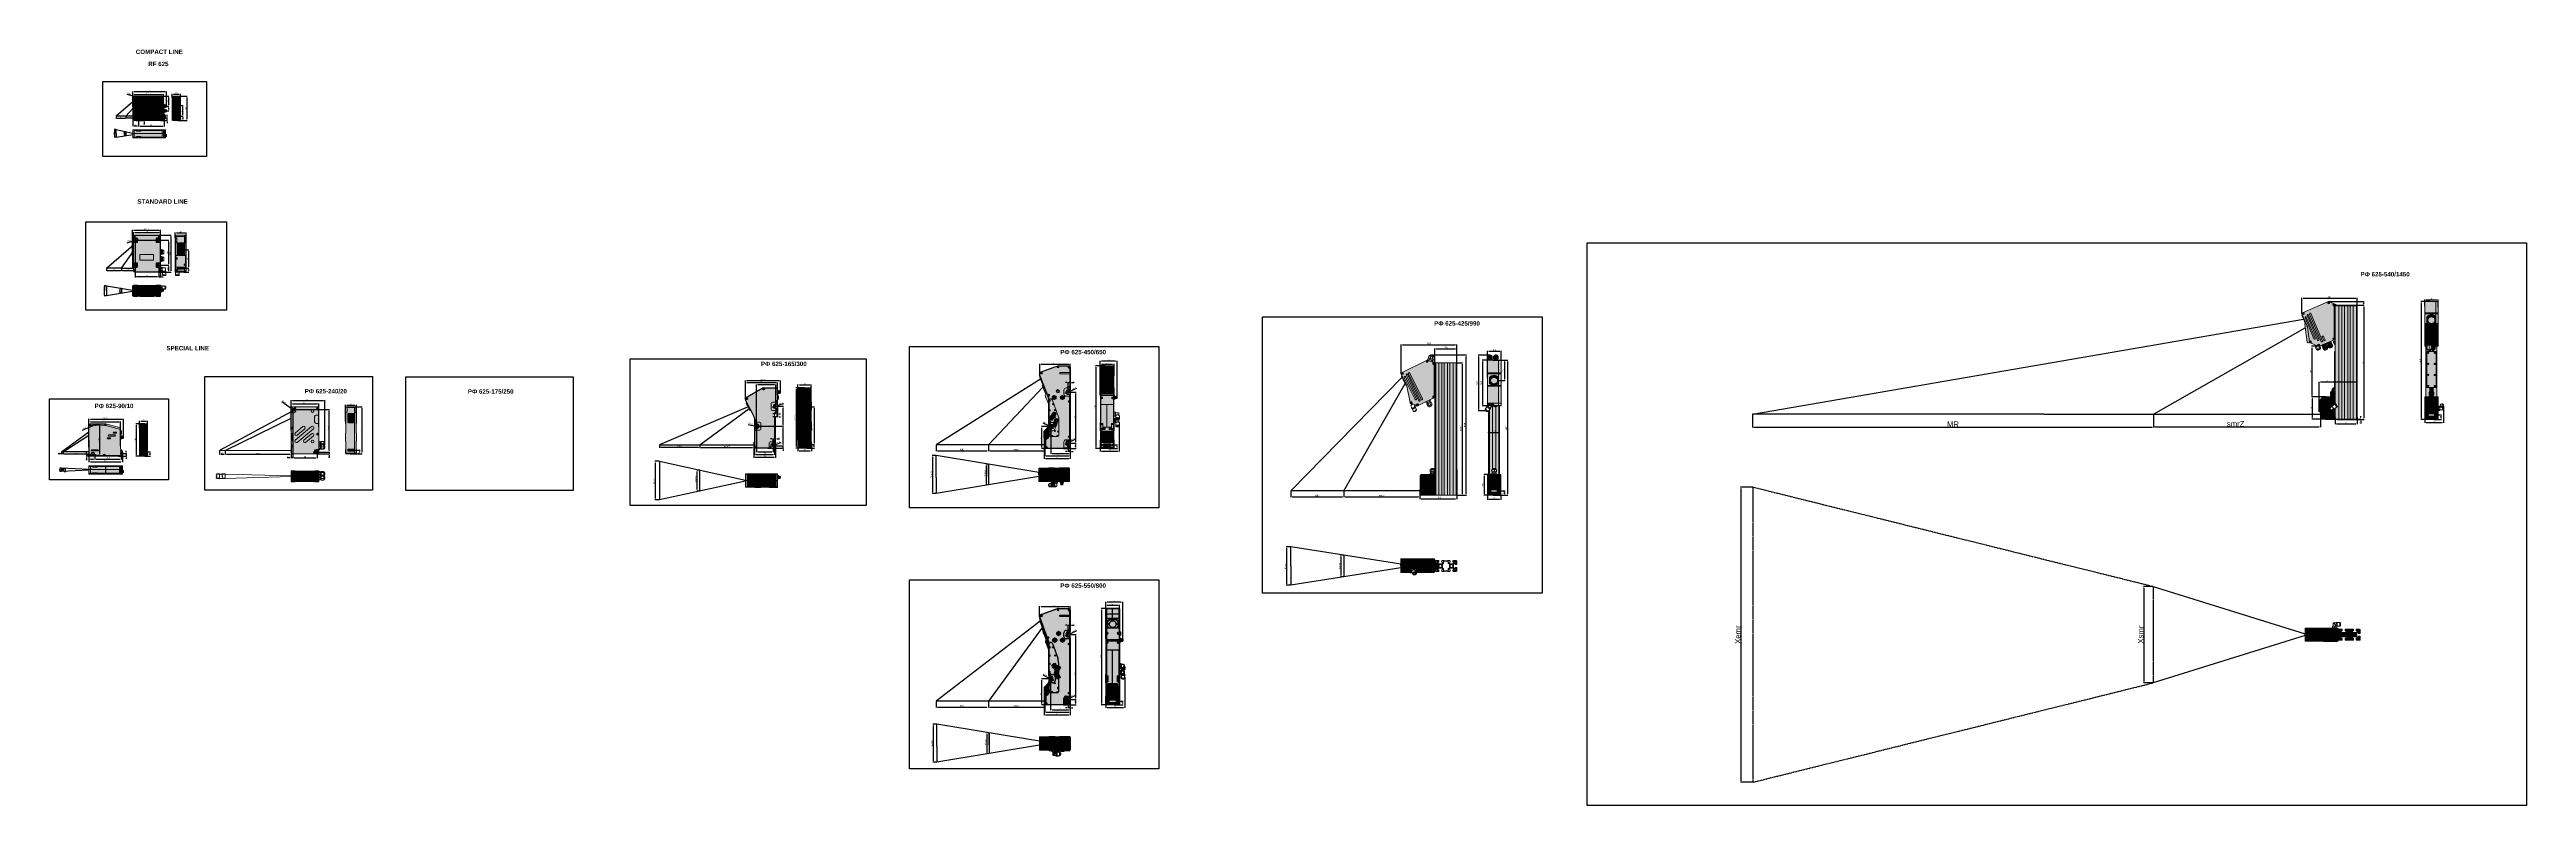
# Model space of a CAD drawing. Header units: millimetres. Extents: x 1690 to 10670, y 1931 to 4673.
import ezdxf

# ---------------------------------------------------------------- set-up
doc = ezdxf.new("R2010")
doc.units = ezdxf.units.MM
doc.linetypes.add('CENTER', pattern=[10.16, 6.35, -1.27, 1.27, -1.27])
doc.layers.add('FORMAT', color=7, linetype='Continuous')
doc.styles.get("Standard").update_dxf_attribs({"font": 'arial.ttf'})
doc.dimstyles.new('ISO-25', dxfattribs={"dimtxt": 2.5, "dimasz": 2.5, "dimexe": 1.25, "dimexo": 0.625, "dimtad": 1, "dimdec": 0, "dimtxsty": 'Standard', "dimcen": 2.5, "dimadec": 0, "dimazin": 0, "dimtfac": 1, "dimtdec": 0, "dimtmove": 0, "dimatfit": 3, "dimfxl": 0, "dimarcsym": 0})

# ---------------------------------------------------------------- blocks, each defined once
blk = doc.blocks.new('*D20')
at = {"color": 0, "lineweight": -2, "transparency": 16777216}
for p, q in [((1994.2, 3996), (1994.2, 4011.2)), ((1999.2, 4010), (2087.2, 4010)), ((2092.2, 3996), (2092.2, 4011.2))]:
    blk.add_line(p, q, dxfattribs=at)
at = {"color": 0, "transparency": 16777216}
for points in [[(1999.2, 4010.8), (1999.2, 4009.1), (1994.2, 4010)], [(2087.2, 4010.8), (2087.2, 4009.1), (2092.2, 4010)]]:
    blk.add_solid(points, dxfattribs=at)
at = {"layer": 'Defpoints', "color": 0, "transparency": 16777216}
for p in [(1994.2, 3995.4), (2092.2, 4010), (2092.2, 3995.4)]:
    blk.add_point(p, dxfattribs=at)
at = {"color": 0, "transparency": 16777216, "insert": (2043.2, 4013.2), "char_height": 5, "attachment_point": 5}
blk.add_mtext('98', dxfattribs=at)
blk = doc.blocks.new('*D21')
at = {"color": 0, "lineweight": -2, "transparency": 16777216}
for p, q in [((2145.8, 3990.5), (2145.8, 4010.1)), ((2150.8, 4008.8), (2180.8, 4008.8)), ((2185.8, 3990.5), (2185.8, 4010.1))]:
    blk.add_line(p, q, dxfattribs=at)
at = {"color": 0, "transparency": 16777216}
for points in [[(2150.8, 4009.6), (2150.8, 4008), (2145.8, 4008.8)], [(2180.8, 4009.6), (2180.8, 4008), (2185.8, 4008.8)]]:
    blk.add_solid(points, dxfattribs=at)
at = {"layer": 'Defpoints', "color": 0, "transparency": 16777216}
for p in [(2145.8, 3989.9), (2185.8, 4008.8), (2185.8, 3989.9)]:
    blk.add_point(p, dxfattribs=at)
at = {"color": 0, "transparency": 16777216, "insert": (2165.8, 4012), "char_height": 5, "attachment_point": 5}
blk.add_mtext('40', dxfattribs=at)
blk = doc.blocks.new('*D22')
at = {"color": 0, "lineweight": -2, "transparency": 16777216}
for p, q in [((2003.3, 3981.4), (2123, 3981.4)), ((2121.7, 3976.4), (2121.7, 3896.4)), ((2089.3, 3891.4), (2123, 3891.4))]:
    blk.add_line(p, q, dxfattribs=at)
at = {"color": 0, "transparency": 16777216}
for points in [[(2120.9, 3976.4), (2122.5, 3976.4), (2121.7, 3981.4)], [(2120.9, 3896.4), (2122.5, 3896.4), (2121.7, 3891.4)]]:
    blk.add_solid(points, dxfattribs=at)
at = {"layer": 'Defpoints', "color": 0, "transparency": 16777216}
for p in [(2002.7, 3981.4), (2088.7, 3891.4), (2121.7, 3891.4)]:
    blk.add_point(p, dxfattribs=at)
at = {"color": 0, "transparency": 16777216, "insert": (2118.5, 3936.4), "char_height": 5, "attachment_point": 5, "rotation": 90}
blk.add_mtext('90', dxfattribs=at)
blk = doc.blocks.new('*D23')
at = {"color": 0, "lineweight": -2, "transparency": 16777216}
for p, q in [((2086.2, 3888.3), (2086.2, 3846.8)), ((2092.2, 3868.9), (2092.2, 3846.8)), ((2081.2, 3848.1), (2076.2, 3848.1)), ((2086.2, 3848.1), (2092.2, 3848.1)), ((2097.2, 3848.1), (2102.2, 3848.1))]:
    blk.add_line(p, q, dxfattribs=at)
at = {"color": 0, "transparency": 16777216}
for points in [[(2081.2, 3848.9), (2081.2, 3847.3), (2086.2, 3848.1)], [(2097.2, 3848.9), (2097.2, 3847.3), (2092.2, 3848.1)]]:
    blk.add_solid(points, dxfattribs=at)
at = {"layer": 'Defpoints', "color": 0, "transparency": 16777216}
for p in [(2086.2, 3888.9), (2092.2, 3869.5), (2092.2, 3848.1)]:
    blk.add_point(p, dxfattribs=at)
at = {"color": 0, "transparency": 16777216, "insert": (2089.2, 3851.3), "char_height": 5, "attachment_point": 5}
blk.add_mtext('6', dxfattribs=at)
blk = doc.blocks.new('*D24')
at = {"color": 0, "lineweight": -2, "transparency": 16777216}
for p, q in [((2000.2, 3978), (2000.2, 3846.8)), ((2086.2, 3888.3), (2086.2, 3846.8)), ((2081.2, 3848.1), (2005.2, 3848.1))]:
    blk.add_line(p, q, dxfattribs=at)
at = {"color": 0, "transparency": 16777216}
for points in [[(2005.2, 3848.9), (2005.2, 3847.3), (2000.2, 3848.1)], [(2081.2, 3848.9), (2081.2, 3847.3), (2086.2, 3848.1)]]:
    blk.add_solid(points, dxfattribs=at)
at = {"layer": 'Defpoints', "color": 0, "transparency": 16777216}
for p in [(2000.2, 3978.7), (2086.2, 3888.9), (2000.2, 3848.1)]:
    blk.add_point(p, dxfattribs=at)
at = {"color": 0, "transparency": 16777216, "insert": (2043.2, 3851.3), "char_height": 5, "attachment_point": 5}
blk.add_mtext('86', dxfattribs=at)
blk = doc.blocks.new('*D25')
at = {"color": 0, "lineweight": -2, "transparency": 16777216}
for p, q in [((2086.8, 3865.4), (2123, 3865.4)), ((2089.3, 3891.4), (2123, 3891.4)), ((2121.7, 3886.4), (2121.7, 3870.4))]:
    blk.add_line(p, q, dxfattribs=at)
at = {"color": 0, "transparency": 16777216}
for points in [[(2120.9, 3886.4), (2122.5, 3886.4), (2121.7, 3891.4)], [(2120.9, 3870.4), (2122.5, 3870.4), (2121.7, 3865.4)]]:
    blk.add_solid(points, dxfattribs=at)
at = {"layer": 'Defpoints', "color": 0, "transparency": 16777216}
for p in [(2086.2, 3865.4), (2088.7, 3891.4), (2121.7, 3865.4)]:
    blk.add_point(p, dxfattribs=at)
at = {"color": 0, "transparency": 16777216, "insert": (2118.5, 3878.4), "char_height": 5, "attachment_point": 5, "rotation": 90}
blk.add_mtext('26', dxfattribs=at)
blk = doc.blocks.new('*D26')
at = {"color": 0, "lineweight": -2, "transparency": 16777216}
for p, q in [((2177.7, 3880.4), (2195.7, 3880.4)), ((2177.7, 3865.4), (2195.7, 3865.4)), ((2194.5, 3875.4), (2194.5, 3870.4))]:
    blk.add_line(p, q, dxfattribs=at)
at = {"color": 0, "transparency": 16777216}
for points in [[(2193.7, 3875.4), (2195.3, 3875.4), (2194.5, 3880.4)], [(2193.7, 3870.4), (2195.3, 3870.4), (2194.5, 3865.4)]]:
    blk.add_solid(points, dxfattribs=at)
at = {"layer": 'Defpoints', "color": 0, "transparency": 16777216}
for p in [(2177.1, 3880.4), (2177.1, 3865.4), (2194.5, 3865.4)]:
    blk.add_point(p, dxfattribs=at)
at = {"color": 0, "transparency": 16777216, "insert": (2191.3, 3872.9), "char_height": 5, "attachment_point": 5, "rotation": 90}
blk.add_mtext('15', dxfattribs=at)
blk = doc.blocks.new('*D27')
at = {"color": 0, "lineweight": -2, "transparency": 16777216}
for p, q in [((2088.8, 3999.4), (2130.9, 3999.4)), ((2129.6, 3994.4), (2129.6, 3870.4)), ((2088.8, 3865.4), (2130.9, 3865.4))]:
    blk.add_line(p, q, dxfattribs=at)
at = {"color": 0, "transparency": 16777216}
for points in [[(2128.8, 3994.4), (2130.4, 3994.4), (2129.6, 3999.4)], [(2128.8, 3870.4), (2130.4, 3870.4), (2129.6, 3865.4)]]:
    blk.add_solid(points, dxfattribs=at)
at = {"layer": 'Defpoints', "color": 0, "transparency": 16777216}
for p in [(2088.2, 3999.4), (2088.2, 3865.4), (2129.6, 3865.4)]:
    blk.add_point(p, dxfattribs=at)
at = {"color": 0, "transparency": 16777216, "insert": (2126.4, 3932.4), "char_height": 5, "attachment_point": 5, "rotation": 90}
blk.add_mtext('134', dxfattribs=at)
blk = doc.blocks.new('*D28')
at = {"color": 0, "lineweight": -2, "transparency": 16777216}
for p, q in [((1971.2, 3972.3), (1993, 3979.1)), ((2003, 3982.2), (1997.7, 3980.6)), ((2007.8, 3983.7), (2012.5, 3985.2))]:
    blk.add_line(p, q, dxfattribs=at)
at = {"color": 0, "transparency": 16777216}
for points in [[(1992.7, 3979.9), (1993.2, 3978.3), (1997.7, 3980.6)], [(2007.5, 3984.5), (2008, 3982.9), (2003, 3982.2)]]:
    blk.add_solid(points, dxfattribs=at)
at = {"layer": 'Defpoints', "color": 0, "transparency": 16777216}
for p in [(1997.7, 3980.6), (2003, 3982.2)]:
    blk.add_point(p, dxfattribs=at)
at = {"color": 0, "transparency": 16777216, "insert": (1977.6, 3978.2), "char_height": 5, "attachment_point": 5, "rotation": 17.27648}
blk.add_mtext('∅5,5', dxfattribs=at)
blk = doc.blocks.new('*D29')
at = {"color": 0, "lineweight": -2, "transparency": 16777216}
for p, q in [((2177.7, 3880.4), (2195.7, 3880.4)), ((2179.2, 3946.4), (2195.7, 3946.4)), ((2194.5, 3941.4), (2194.5, 3885.4))]:
    blk.add_line(p, q, dxfattribs=at)
at = {"color": 0, "transparency": 16777216}
for points in [[(2193.7, 3941.4), (2195.3, 3941.4), (2194.5, 3946.4)], [(2193.7, 3885.4), (2195.3, 3885.4), (2194.5, 3880.4)]]:
    blk.add_solid(points, dxfattribs=at)
at = {"layer": 'Defpoints', "color": 0, "transparency": 16777216}
for p in [(2177.1, 3880.4), (2178.6, 3946.4), (2194.5, 3880.4)]:
    blk.add_point(p, dxfattribs=at)
at = {"color": 0, "transparency": 16777216, "insert": (2191.3, 3913.4), "char_height": 5, "attachment_point": 5, "rotation": 90}
blk.add_mtext('66', dxfattribs=at)
blk = doc.blocks.new('*D30')
at = {"color": 0, "lineweight": -2, "transparency": 16777216}
for p, q in [((1990.7, 3926.5), (1990.7, 4019.1)), ((1995.7, 4017.9), (2087.2, 4017.9)), ((2092.2, 3958.6), (2092.2, 4019.1))]:
    blk.add_line(p, q, dxfattribs=at)
at = {"color": 0, "transparency": 16777216}
for points in [[(1995.7, 4018.7), (1995.7, 4017), (1990.7, 4017.9)], [(2087.2, 4018.7), (2087.2, 4017), (2092.2, 4017.9)]]:
    blk.add_solid(points, dxfattribs=at)
at = {"layer": 'Defpoints', "color": 0, "transparency": 16777216}
for p in [(2092.2, 4017.9), (2092.2, 3957.9), (1990.7, 3925.9)]:
    blk.add_point(p, dxfattribs=at)
at = {"color": 0, "transparency": 16777216, "insert": (2041.5, 4021.5), "char_height": 5, "attachment_point": 5}
blk.add_mtext('101,5', dxfattribs=at)
blk = doc.blocks.new('*D33')
at = {"color": 0, "lineweight": -2, "transparency": 16777216}
for p, q in [((4403.7, 3256.2), (4403.7, 3457.8)), ((4408.7, 3456.6), (4446.7, 3456.6)), ((4451.7, 3257.3), (4451.7, 3457.8))]:
    blk.add_line(p, q, dxfattribs=at)
at = {"color": 0, "transparency": 16777216}
for points in [[(4408.7, 3457.4), (4408.7, 3455.7), (4403.7, 3456.6)], [(4446.7, 3457.4), (4446.7, 3455.7), (4451.7, 3456.6)]]:
    blk.add_solid(points, dxfattribs=at)
at = {"layer": 'Defpoints', "color": 0, "transparency": 16777216}
for p in [(4451.7, 3456.6), (4403.7, 3255.6), (4451.7, 3256.7)]:
    blk.add_point(p, dxfattribs=at)
at = {"color": 0, "transparency": 16777216, "insert": (4427.7, 3459.7), "char_height": 5, "attachment_point": 5}
blk.add_mtext('48', dxfattribs=at)
blk = doc.blocks.new('*D34')
at = {"color": 0, "lineweight": -2, "transparency": 16777216}
for p, q in [((4213.1, 3404.1), (4213.1, 3472.8)), ((4335.6, 3471.5), (4218.1, 3471.5)), ((4340.6, 3431.2), (4340.6, 3472.8))]:
    blk.add_line(p, q, dxfattribs=at)
at = {"color": 0, "transparency": 16777216}
for points in [[(4218.1, 3472.4), (4218.1, 3470.7), (4213.1, 3471.5)], [(4335.6, 3472.4), (4335.6, 3470.7), (4340.6, 3471.5)]]:
    blk.add_solid(points, dxfattribs=at)
at = {"layer": 'Defpoints', "color": 0, "transparency": 16777216}
for p in [(4213.1, 3471.5), (4340.6, 3430.5), (4213.1, 3403.4)]:
    blk.add_point(p, dxfattribs=at)
at = {"color": 0, "transparency": 16777216, "insert": (4276.8, 3475.2), "char_height": 5, "attachment_point": 5}
blk.add_mtext('127,5', dxfattribs=at)
blk = doc.blocks.new('*D35')
at = {"color": 0, "lineweight": -2, "transparency": 16777216}
for p, q in [((4402.7, 3243.8), (4402.7, 3216.9)), ((4452.7, 3243.8), (4452.7, 3216.9)), ((4407.7, 3218.1), (4447.7, 3218.1))]:
    blk.add_line(p, q, dxfattribs=at)
at = {"color": 0, "transparency": 16777216}
for points in [[(4407.7, 3218.9), (4407.7, 3217.3), (4402.7, 3218.1)], [(4447.7, 3218.9), (4447.7, 3217.3), (4452.7, 3218.1)]]:
    blk.add_solid(points, dxfattribs=at)
at = {"layer": 'Defpoints', "color": 0, "transparency": 16777216}
for p in [(4402.7, 3244.4), (4452.7, 3244.4), (4452.7, 3218.1)]:
    blk.add_point(p, dxfattribs=at)
at = {"color": 0, "transparency": 16777216, "insert": (4427.7, 3221.3), "char_height": 5, "attachment_point": 5}
blk.add_mtext('50', dxfattribs=at)
blk = doc.blocks.new('*D36')
at = {"color": 0, "lineweight": -2, "transparency": 16777216}
for p, q in [((4442.3, 3240.3), (4463.9, 3240.3)), ((4462.6, 3232.7), (4462.6, 3235.3)), ((4434.6, 3227.7), (4463.9, 3227.7))]:
    blk.add_line(p, q, dxfattribs=at)
at = {"color": 0, "transparency": 16777216}
for points in [[(4461.8, 3235.3), (4463.5, 3235.3), (4462.6, 3240.3)], [(4461.8, 3232.7), (4463.5, 3232.7), (4462.6, 3227.7)]]:
    blk.add_solid(points, dxfattribs=at)
at = {"layer": 'Defpoints', "color": 0, "transparency": 16777216}
for p in [(4441.7, 3240.3), (4462.6, 3240.3), (4434, 3227.7)]:
    blk.add_point(p, dxfattribs=at)
at = {"color": 0, "transparency": 16777216, "insert": (4459.5, 3234), "char_height": 5, "attachment_point": 5, "rotation": 90}
blk.add_mtext('13', dxfattribs=at)
blk = doc.blocks.new('*D37')
at = {"color": 0, "lineweight": -2, "transparency": 16777216}
for p, q in [((4446.4, 3377.3), (4463.9, 3377.3)), ((4462.6, 3372.3), (4462.6, 3245.3)), ((4442.3, 3240.3), (4463.9, 3240.3))]:
    blk.add_line(p, q, dxfattribs=at)
at = {"color": 0, "transparency": 16777216}
for points in [[(4461.8, 3372.3), (4463.5, 3372.3), (4462.6, 3377.3)], [(4461.8, 3245.3), (4463.5, 3245.3), (4462.6, 3240.3)]]:
    blk.add_solid(points, dxfattribs=at)
at = {"layer": 'Defpoints', "color": 0, "transparency": 16777216}
for p in [(4445.8, 3377.3), (4441.7, 3240.3), (4462.6, 3240.3)]:
    blk.add_point(p, dxfattribs=at)
at = {"color": 0, "transparency": 16777216, "insert": (4459.5, 3308.8), "char_height": 5, "attachment_point": 5, "rotation": 90}
blk.add_mtext('137', dxfattribs=at)
blk = doc.blocks.new('*D38')
at = {"color": 0, "lineweight": -2, "transparency": 16777216}
for p, q in [((4427, 3446.2), (4396, 3446.2)), ((4397.2, 3441.2), (4397.2, 3232.7)), ((4427, 3227.7), (4396, 3227.7))]:
    blk.add_line(p, q, dxfattribs=at)
at = {"color": 0, "transparency": 16777216}
for points in [[(4396.4, 3441.2), (4398, 3441.2), (4397.2, 3446.2)], [(4396.4, 3232.7), (4398, 3232.7), (4397.2, 3227.7)]]:
    blk.add_solid(points, dxfattribs=at)
at = {"layer": 'Defpoints', "color": 0, "transparency": 16777216}
for p in [(4427.7, 3446.2), (4397.2, 3227.7), (4427.7, 3227.7)]:
    blk.add_point(p, dxfattribs=at)
at = {"color": 0, "transparency": 16777216, "insert": (4393.6, 3336.9), "char_height": 5, "attachment_point": 5, "rotation": 90}
blk.add_mtext('218,5', dxfattribs=at)
blk = doc.blocks.new('*D39')
at = {"color": 0, "lineweight": -2, "transparency": 16777216}
for p, q in [((4244.1, 3241.9), (4244.1, 3192.6)), ((4322.1, 3241.1), (4322.1, 3192.6)), ((4317.1, 3193.8), (4249.1, 3193.8))]:
    blk.add_line(p, q, dxfattribs=at)
at = {"color": 0, "transparency": 16777216}
for points in [[(4249.1, 3194.7), (4249.1, 3193), (4244.1, 3193.8)], [(4317.1, 3194.7), (4317.1, 3193), (4322.1, 3193.8)]]:
    blk.add_solid(points, dxfattribs=at)
at = {"layer": 'Defpoints', "color": 0, "transparency": 16777216}
for p in [(4244.1, 3242.6), (4322.1, 3241.7), (4244.1, 3193.8)]:
    blk.add_point(p, dxfattribs=at)
at = {"color": 0, "transparency": 16777216, "insert": (4283.1, 3197), "char_height": 5, "attachment_point": 5}
blk.add_mtext('78', dxfattribs=at)
blk = doc.blocks.new('*D40')
at = {"color": 0, "lineweight": -2, "transparency": 16777216}
for p, q in [((4246.1, 3269.6), (4246.1, 3203.6)), ((4319.1, 3269.6), (4319.1, 3203.6)), ((4251.1, 3204.8), (4314.1, 3204.8))]:
    blk.add_line(p, q, dxfattribs=at)
at = {"color": 0, "transparency": 16777216}
for points in [[(4251.1, 3205.7), (4251.1, 3204), (4246.1, 3204.8)], [(4314.1, 3205.7), (4314.1, 3204), (4319.1, 3204.8)]]:
    blk.add_solid(points, dxfattribs=at)
at = {"layer": 'Defpoints', "color": 0, "transparency": 16777216}
for p in [(4246.1, 3270.2), (4319.1, 3270.2), (4319.1, 3204.8)]:
    blk.add_point(p, dxfattribs=at)
at = {"color": 0, "transparency": 16777216, "insert": (4282.6, 3208), "char_height": 5, "attachment_point": 5}
blk.add_mtext('73', dxfattribs=at)
blk = doc.blocks.new('*D41')
at = {"color": 0, "lineweight": -2, "transparency": 16777216}
for p, q in [((4314.7, 3236), (4351.1, 3236)), ((4349.9, 3241), (4349.9, 3246)), ((4349.9, 3227), (4349.9, 3236)), ((4294.7, 3227), (4351.1, 3227)), ((4349.9, 3222), (4349.9, 3217))]:
    blk.add_line(p, q, dxfattribs=at)
at = {"color": 0, "transparency": 16777216}
for points in [[(4349, 3241), (4350.7, 3241), (4349.9, 3236)], [(4349, 3222), (4350.7, 3222), (4349.9, 3227)]]:
    blk.add_solid(points, dxfattribs=at)
at = {"layer": 'Defpoints', "color": 0, "transparency": 16777216}
for p in [(4314.1, 3236), (4349.9, 3236), (4294.1, 3227)]:
    blk.add_point(p, dxfattribs=at)
at = {"color": 0, "transparency": 16777216, "insert": (4346.7, 3231.5), "char_height": 5, "attachment_point": 5, "rotation": 90}
blk.add_mtext('9', dxfattribs=at)
blk = doc.blocks.new('*D42')
at = {"color": 0, "lineweight": -2, "transparency": 16777216}
for p, q in [((4253.7, 3307), (4351.2, 3307)), ((4314.7, 3236), (4351.2, 3236)), ((4349.9, 3241), (4349.9, 3302))]:
    blk.add_line(p, q, dxfattribs=at)
at = {"color": 0, "transparency": 16777216}
for points in [[(4349.1, 3302), (4350.7, 3302), (4349.9, 3307)], [(4349.1, 3241), (4350.7, 3241), (4349.9, 3236)]]:
    blk.add_solid(points, dxfattribs=at)
at = {"layer": 'Defpoints', "color": 0, "transparency": 16777216}
for p in [(4253.1, 3307), (4314.1, 3236), (4349.9, 3307)]:
    blk.add_point(p, dxfattribs=at)
at = {"color": 0, "transparency": 16777216, "insert": (4346.8, 3271.5), "char_height": 5, "attachment_point": 5, "rotation": 90}
blk.add_mtext('71', dxfattribs=at)
blk = doc.blocks.new('*D43')
at = {"color": 0, "lineweight": -2, "transparency": 16777216}
for p, q in [((4323.7, 3379), (4351.1, 3379)), ((4349.8, 3312), (4349.8, 3374)), ((4253.7, 3307), (4351.1, 3307))]:
    blk.add_line(p, q, dxfattribs=at)
at = {"color": 0, "transparency": 16777216}
for points in [[(4349, 3374), (4350.7, 3374), (4349.8, 3379)], [(4349, 3312), (4350.7, 3312), (4349.8, 3307)]]:
    blk.add_solid(points, dxfattribs=at)
at = {"layer": 'Defpoints', "color": 0, "transparency": 16777216}
for p in [(4323.1, 3379), (4349.8, 3379), (4253.1, 3307)]:
    blk.add_point(p, dxfattribs=at)
at = {"color": 0, "transparency": 16777216, "insert": (4346.7, 3343.1), "char_height": 5, "attachment_point": 5, "rotation": 90}
blk.add_mtext('72', dxfattribs=at)
blk = doc.blocks.new('*D44')
at = {"color": 0, "lineweight": -2, "transparency": 16777216}
for p, q in [((4318.1, 3351.2), (4313.1, 3351.2)), ((4323.1, 3378.4), (4323.1, 3350)), ((4323.1, 3351.2), (4330.1, 3351.2)), ((4330.1, 3380.9), (4330.1, 3350)), ((4335.1, 3351.2), (4340.1, 3351.2))]:
    blk.add_line(p, q, dxfattribs=at)
at = {"color": 0, "transparency": 16777216}
for points in [[(4318.1, 3352.1), (4318.1, 3350.4), (4323.1, 3351.2)], [(4335.1, 3352.1), (4335.1, 3350.4), (4330.1, 3351.2)]]:
    blk.add_solid(points, dxfattribs=at)
at = {"layer": 'Defpoints', "color": 0, "transparency": 16777216}
for p in [(4323.1, 3379), (4330.1, 3381.6), (4330.1, 3351.2)]:
    blk.add_point(p, dxfattribs=at)
at = {"color": 0, "transparency": 16777216, "insert": (4326.6, 3354.4), "char_height": 5, "attachment_point": 5}
blk.add_mtext('7', dxfattribs=at)
blk = doc.blocks.new('*D45')
at = {"color": 0, "lineweight": -2, "transparency": 16777216}
for p, q in [((4253.1, 3307.7), (4253.1, 3458.1)), ((4318.1, 3456.8), (4258.1, 3456.8)), ((4323.1, 3379.7), (4323.1, 3458.1))]:
    blk.add_line(p, q, dxfattribs=at)
at = {"color": 0, "transparency": 16777216}
for points in [[(4258.1, 3457.7), (4258.1, 3456), (4253.1, 3456.8)], [(4318.1, 3457.7), (4318.1, 3456), (4323.1, 3456.8)]]:
    blk.add_solid(points, dxfattribs=at)
at = {"layer": 'Defpoints', "color": 0, "transparency": 16777216}
for p in [(4253.1, 3456.8), (4323.1, 3379), (4253.1, 3307)]:
    blk.add_point(p, dxfattribs=at)
at = {"color": 0, "transparency": 16777216, "insert": (4288.1, 3460), "char_height": 5, "attachment_point": 5}
blk.add_mtext('70', dxfattribs=at)
blk = doc.blocks.new('*D46')
at = {"color": 0, "lineweight": -2, "transparency": 16777216}
for p, q in [((4309.1, 3261), (4304.1, 3261)), ((4314.1, 3236.7), (4314.1, 3262.3)), ((4314.1, 3261), (4322.1, 3261)), ((4322.1, 3242.4), (4322.1, 3262.3)), ((4327.1, 3261), (4336.6, 3261))]:
    blk.add_line(p, q, dxfattribs=at)
at = {"color": 0, "transparency": 16777216}
for points in [[(4309.1, 3261.8), (4309.1, 3260.2), (4314.1, 3261)], [(4327.1, 3261.8), (4327.1, 3260.2), (4322.1, 3261)]]:
    blk.add_solid(points, dxfattribs=at)
at = {"layer": 'Defpoints', "color": 0, "transparency": 16777216}
for p in [(4314.1, 3236), (4322.1, 3261), (4322.1, 3241.7)]:
    blk.add_point(p, dxfattribs=at)
at = {"color": 0, "transparency": 16777216, "insert": (4334.3, 3264.2), "char_height": 5, "attachment_point": 5}
blk.add_mtext('8', dxfattribs=at)
blk = doc.blocks.new('*D47')
at = {"color": 0, "lineweight": -2, "transparency": 16777216}
for p, q in [((4317.1, 3341.4), (4312.1, 3341.4)), ((4322.1, 3243), (4322.1, 3342.7)), ((4330.1, 3341.4), (4322.1, 3341.4)), ((4330.1, 3375), (4330.1, 3340.2)), ((4335.1, 3341.4), (4340.1, 3341.4))]:
    blk.add_line(p, q, dxfattribs=at)
at = {"color": 0, "transparency": 16777216}
for points in [[(4317.1, 3342.2), (4317.1, 3340.6), (4322.1, 3341.4)], [(4335.1, 3342.2), (4335.1, 3340.6), (4330.1, 3341.4)]]:
    blk.add_solid(points, dxfattribs=at)
at = {"layer": 'Defpoints', "color": 0, "transparency": 16777216}
for p in [(4322.1, 3341.4), (4330.1, 3375.6), (4322.1, 3242.4)]:
    blk.add_point(p, dxfattribs=at)
at = {"color": 0, "transparency": 16777216, "insert": (4326.1, 3344.6), "char_height": 5, "attachment_point": 5}
blk.add_mtext('8', dxfattribs=at)
blk = doc.blocks.new('*D48')
at = {"color": 0, "lineweight": -2, "transparency": 16777216}
for p, q in [((4223.7, 3313.4), (4245, 3308.8)), ((4256.3, 3306.3), (4249.8, 3307.7)), ((4261.2, 3305.3), (4266.1, 3304.2))]:
    blk.add_line(p, q, dxfattribs=at)
at = {"color": 0, "transparency": 16777216}
for points in [[(4245.1, 3309.6), (4244.8, 3308), (4249.8, 3307.7)], [(4261.4, 3306.1), (4261, 3304.5), (4256.3, 3306.3)]]:
    blk.add_solid(points, dxfattribs=at)
at = {"layer": 'Defpoints', "color": 0, "transparency": 16777216}
for p in [(4249.8, 3307.7), (4256.3, 3306.3)]:
    blk.add_point(p, dxfattribs=at)
at = {"color": 0, "transparency": 16777216, "insert": (4232.2, 3315.4), "char_height": 5, "attachment_point": 5, "rotation": 347.75034}
blk.add_mtext('%%c6,6', dxfattribs=at)
blk = doc.blocks.new('*D49')
at = {"color": 0, "lineweight": -2, "transparency": 16777216}
for p, q in [((4253.1, 3306.4), (4253.1, 3213.1)), ((4314.1, 3235.4), (4314.1, 3213.1)), ((4258.1, 3214.3), (4309.1, 3214.3))]:
    blk.add_line(p, q, dxfattribs=at)
at = {"color": 0, "transparency": 16777216}
for points in [[(4258.1, 3215.1), (4258.1, 3213.5), (4253.1, 3214.3)], [(4309.1, 3215.1), (4309.1, 3213.5), (4314.1, 3214.3)]]:
    blk.add_solid(points, dxfattribs=at)
at = {"layer": 'Defpoints', "color": 0, "transparency": 16777216}
for p in [(4253.1, 3307), (4314.1, 3236), (4314.1, 3214.3)]:
    blk.add_point(p, dxfattribs=at)
at = {"color": 0, "transparency": 16777216, "insert": (4283.6, 3217.5), "char_height": 5, "attachment_point": 5}
blk.add_mtext('61', dxfattribs=at)
blk = doc.blocks.new('*D61')
at = {"color": 0, "lineweight": -2, "transparency": 16777216}
for p, q in [((5499.5, 3499.8), (5499.5, 3533.4)), ((5504.5, 3532.1), (5544.5, 3532.1)), ((5549.5, 3499.8), (5549.5, 3533.4))]:
    blk.add_line(p, q, dxfattribs=at)
at = {"color": 0, "transparency": 16777216}
for points in [[(5504.5, 3532.9), (5504.5, 3531.3), (5499.5, 3532.1)], [(5544.5, 3532.9), (5544.5, 3531.3), (5549.5, 3532.1)]]:
    blk.add_solid(points, dxfattribs=at)
at = {"layer": 'Defpoints', "color": 0, "transparency": 16777216}
for p in [(5549.5, 3532.1), (5499.5, 3499.2), (5549.5, 3499.2)]:
    blk.add_point(p, dxfattribs=at)
at = {"color": 0, "transparency": 16777216, "insert": (5524.5, 3535.3), "char_height": 5, "attachment_point": 5}
blk.add_mtext('50', dxfattribs=at)
blk = doc.blocks.new('*D62')
at = {"color": 0, "lineweight": -2, "transparency": 16777216}
for p, q in [((5280, 3495.8), (5280, 3533.5)), ((5285, 3532.2), (5385.9, 3532.2)), ((5390.9, 3499.9), (5390.9, 3533.5))]:
    blk.add_line(p, q, dxfattribs=at)
at = {"color": 0, "transparency": 16777216}
for points in [[(5285, 3533.1), (5285, 3531.4), (5280, 3532.2)], [(5385.9, 3533.1), (5385.9, 3531.4), (5390.9, 3532.2)]]:
    blk.add_solid(points, dxfattribs=at)
at = {"layer": 'Defpoints', "color": 0, "transparency": 16777216}
for p in [(5390.9, 3532.2), (5280, 3495.1), (5390.9, 3499.2)]:
    blk.add_point(p, dxfattribs=at)
at = {"color": 0, "transparency": 16777216, "insert": (5335.4, 3535.4), "char_height": 5, "attachment_point": 5}
blk.add_mtext('111', dxfattribs=at)
blk = doc.blocks.new('*D63')
at = {"color": 0, "lineweight": -2, "transparency": 16777216}
for p, q in [((5383.9, 3245.1), (5383.9, 3213.5)), ((5390.9, 3249.2), (5390.9, 3213.5)), ((5378.9, 3214.7), (5373.9, 3214.7)), ((5390.9, 3214.7), (5383.9, 3214.7)), ((5395.9, 3214.7), (5400.9, 3214.7))]:
    blk.add_line(p, q, dxfattribs=at)
at = {"color": 0, "transparency": 16777216}
for points in [[(5378.9, 3215.6), (5378.9, 3213.9), (5383.9, 3214.7)], [(5395.9, 3215.6), (5395.9, 3213.9), (5390.9, 3214.7)]]:
    blk.add_solid(points, dxfattribs=at)
at = {"layer": 'Defpoints', "color": 0, "transparency": 16777216}
for p in [(5383.9, 3245.7), (5390.9, 3249.8), (5383.9, 3214.7)]:
    blk.add_point(p, dxfattribs=at)
at = {"color": 0, "transparency": 16777216, "insert": (5387.4, 3217.9), "char_height": 5, "attachment_point": 5}
blk.add_mtext('7', dxfattribs=at)
blk = doc.blocks.new('*D64')
at = {"color": 0, "lineweight": -2, "transparency": 16777216}
for p, q in [((5384.5, 3245.7), (5412.5, 3245.7)), ((5411.2, 3230.7), (5411.2, 3240.7)), ((5366, 3225.7), (5412.5, 3225.7))]:
    blk.add_line(p, q, dxfattribs=at)
at = {"color": 0, "transparency": 16777216}
for points in [[(5410.4, 3240.7), (5412, 3240.7), (5411.2, 3245.7)], [(5410.4, 3230.7), (5412, 3230.7), (5411.2, 3225.7)]]:
    blk.add_solid(points, dxfattribs=at)
at = {"layer": 'Defpoints', "color": 0, "transparency": 16777216}
for p in [(5383.9, 3245.7), (5411.2, 3245.7), (5365.4, 3225.7)]:
    blk.add_point(p, dxfattribs=at)
at = {"color": 0, "transparency": 16777216, "insert": (5408, 3235.7), "char_height": 5, "attachment_point": 5, "rotation": 90}
blk.add_mtext('20', dxfattribs=at)
blk = doc.blocks.new('*D65')
at = {"color": 0, "lineweight": -2, "transparency": 16777216}
for p, q in [((5384.5, 3430.7), (5412.6, 3430.7)), ((5411.3, 3250.7), (5411.3, 3425.7)), ((5384.5, 3245.7), (5412.6, 3245.7))]:
    blk.add_line(p, q, dxfattribs=at)
at = {"color": 0, "transparency": 16777216}
for points in [[(5410.5, 3425.7), (5412.2, 3425.7), (5411.3, 3430.7)], [(5410.5, 3250.7), (5412.2, 3250.7), (5411.3, 3245.7)]]:
    blk.add_solid(points, dxfattribs=at)
at = {"layer": 'Defpoints', "color": 0, "transparency": 16777216}
for p in [(5383.9, 3430.7), (5411.3, 3430.7), (5383.9, 3245.7)]:
    blk.add_point(p, dxfattribs=at)
at = {"color": 0, "transparency": 16777216, "insert": (5408.1, 3338.2), "char_height": 5, "attachment_point": 5, "rotation": 90}
blk.add_mtext('185', dxfattribs=at)
blk = doc.blocks.new('*D66')
at = {"color": 0, "lineweight": -2, "transparency": 16777216}
for p, q in [((5378.9, 3465.2), (5373.9, 3465.2)), ((5383.9, 3431.3), (5383.9, 3466.4)), ((5383.9, 3465.2), (5390.9, 3465.2)), ((5390.9, 3432.7), (5390.9, 3466.4)), ((5395.9, 3465.2), (5405.4, 3465.2))]:
    blk.add_line(p, q, dxfattribs=at)
at = {"color": 0, "transparency": 16777216}
for points in [[(5378.9, 3466), (5378.9, 3464.3), (5383.9, 3465.2)], [(5395.9, 3466), (5395.9, 3464.3), (5390.9, 3465.2)]]:
    blk.add_solid(points, dxfattribs=at)
at = {"layer": 'Defpoints', "color": 0, "transparency": 16777216}
for p in [(5383.9, 3430.7), (5390.9, 3465.2), (5390.9, 3432.1)]:
    blk.add_point(p, dxfattribs=at)
at = {"color": 0, "transparency": 16777216, "insert": (5403.1, 3468.3), "char_height": 5, "attachment_point": 5}
blk.add_mtext('7', dxfattribs=at)
blk = doc.blocks.new('*D67')
at = {"color": 0, "lineweight": -2, "transparency": 16777216}
for p, q in [((5390.9, 3323.6), (5390.9, 3206.6)), ((5319.9, 3305.1), (5319.9, 3206.6)), ((5324.9, 3207.8), (5385.9, 3207.8))]:
    blk.add_line(p, q, dxfattribs=at)
at = {"color": 0, "transparency": 16777216}
for points in [[(5324.9, 3208.7), (5324.9, 3207), (5319.9, 3207.8)], [(5385.9, 3208.7), (5385.9, 3207), (5390.9, 3207.8)]]:
    blk.add_solid(points, dxfattribs=at)
at = {"layer": 'Defpoints', "color": 0, "transparency": 16777216}
for p in [(5390.9, 3324.2), (5319.9, 3305.7), (5390.9, 3207.8)]:
    blk.add_point(p, dxfattribs=at)
at = {"color": 0, "transparency": 16777216, "insert": (5355.4, 3211), "char_height": 5, "attachment_point": 5}
blk.add_mtext('71', dxfattribs=at)
blk = doc.blocks.new('*D68')
at = {"color": 0, "lineweight": -2, "transparency": 16777216}
for p, q in [((5319.2, 3305.7), (5286.2, 3305.7)), ((5287.4, 3230.7), (5287.4, 3300.7)), ((5329, 3225.7), (5286.2, 3225.7))]:
    blk.add_line(p, q, dxfattribs=at)
at = {"color": 0, "transparency": 16777216}
for points in [[(5286.6, 3300.7), (5288.3, 3300.7), (5287.4, 3305.7)], [(5286.6, 3230.7), (5288.3, 3230.7), (5287.4, 3225.7)]]:
    blk.add_solid(points, dxfattribs=at)
at = {"layer": 'Defpoints', "color": 0, "transparency": 16777216}
for p in [(5287.4, 3305.7), (5319.9, 3305.7), (5329.6, 3225.7)]:
    blk.add_point(p, dxfattribs=at)
at = {"color": 0, "transparency": 16777216, "insert": (5284.3, 3265.7), "char_height": 5, "attachment_point": 5, "rotation": 90}
blk.add_mtext('80', dxfattribs=at)
blk = doc.blocks.new('*D69')
at = {"color": 0, "lineweight": -2, "transparency": 16777216}
for p, q in [((5376.3, 3427.3), (5371.7, 3425.3)), ((5380.9, 3429.3), (5386.9, 3432)), ((5413.5, 3443.8), (5391.5, 3434))]:
    blk.add_line(p, q, dxfattribs=at)
at = {"color": 0, "transparency": 16777216}
for points in [[(5375.9, 3428.1), (5376.6, 3426.6), (5380.9, 3429.3)], [(5391.1, 3434.8), (5391.8, 3433.3), (5386.9, 3432)]]:
    blk.add_solid(points, dxfattribs=at)
at = {"layer": 'Defpoints', "color": 0, "transparency": 16777216}
for p in [(5380.9, 3429.3), (5386.9, 3432)]:
    blk.add_point(p, dxfattribs=at)
at = {"color": 0, "transparency": 16777216, "insert": (5404.9, 3443.6), "char_height": 5, "attachment_point": 5, "rotation": 23.86294}
blk.add_mtext('%%c6.6', dxfattribs=at)
blk = doc.blocks.new('*D70')
at = {"color": 0, "lineweight": -2, "transparency": 16777216}
for p, q in [((5376.6, 3241.7), (5372.2, 3239.3)), ((5381, 3244.1), (5386.8, 3247.3)), ((5409.4, 3259.7), (5391.1, 3249.7))]:
    blk.add_line(p, q, dxfattribs=at)
at = {"color": 0, "transparency": 16777216}
for points in [[(5376.2, 3242.4), (5377, 3240.9), (5381, 3244.1)], [(5390.7, 3250.4), (5391.5, 3249), (5386.8, 3247.3)]]:
    blk.add_solid(points, dxfattribs=at)
at = {"layer": 'Defpoints', "color": 0, "transparency": 16777216}
for p in [(5381, 3244.1), (5386.8, 3247.3)]:
    blk.add_point(p, dxfattribs=at)
at = {"color": 0, "transparency": 16777216, "insert": (5400.8, 3258.8), "char_height": 5, "attachment_point": 5, "rotation": 28.83394}
blk.add_mtext('%%c6.6', dxfattribs=at)
blk = doc.blocks.new('*D71')
at = {"color": 0, "lineweight": -2, "transparency": 16777216}
for p, q in [((5295.9, 3264.7), (5295.9, 3188.3)), ((5390.9, 3240.7), (5390.9, 3188.3)), ((5300.9, 3189.6), (5385.9, 3189.6))]:
    blk.add_line(p, q, dxfattribs=at)
at = {"color": 0, "transparency": 16777216}
for points in [[(5300.9, 3190.4), (5300.9, 3188.7), (5295.9, 3189.6)], [(5385.9, 3190.4), (5385.9, 3188.7), (5390.9, 3189.6)]]:
    blk.add_solid(points, dxfattribs=at)
at = {"layer": 'Defpoints', "color": 0, "transparency": 16777216}
for p in [(5295.9, 3265.4), (5390.9, 3241.4), (5390.9, 3189.6)]:
    blk.add_point(p, dxfattribs=at)
at = {"color": 0, "transparency": 16777216, "insert": (5343.4, 3192.8), "char_height": 5, "attachment_point": 5}
blk.add_mtext('95', dxfattribs=at)
blk = doc.blocks.new('*D72')
at = {"color": 0, "lineweight": -2, "transparency": 16777216}
for p, q in [((5390.9, 3239.1), (5390.9, 3198.1)), ((5298.9, 3229.7), (5298.9, 3198.1)), ((5303.9, 3199.3), (5385.9, 3199.3))]:
    blk.add_line(p, q, dxfattribs=at)
at = {"color": 0, "transparency": 16777216}
for points in [[(5303.9, 3200.2), (5303.9, 3198.5), (5298.9, 3199.3)], [(5385.9, 3200.2), (5385.9, 3198.5), (5390.9, 3199.3)]]:
    blk.add_solid(points, dxfattribs=at)
at = {"layer": 'Defpoints', "color": 0, "transparency": 16777216}
for p in [(5390.9, 3239.7), (5298.9, 3230.3), (5390.9, 3199.3)]:
    blk.add_point(p, dxfattribs=at)
at = {"color": 0, "transparency": 16777216, "insert": (5344.9, 3202.5), "char_height": 5, "attachment_point": 5}
blk.add_mtext('92', dxfattribs=at)
blk = doc.blocks.new('*D73')
at = {"color": 0, "lineweight": -2, "transparency": 16777216}
for p, q in [((4213.1, 3404.7), (4213.1, 3465.2)), ((4325.1, 3464), (4218.1, 3464)), ((4330.1, 3420.1), (4330.1, 3465.2))]:
    blk.add_line(p, q, dxfattribs=at)
at = {"color": 0, "transparency": 16777216}
for points in [[(4218.1, 3464.8), (4218.1, 3463.2), (4213.1, 3464)], [(4325.1, 3464.8), (4325.1, 3463.2), (4330.1, 3464)]]:
    blk.add_solid(points, dxfattribs=at)
at = {"layer": 'Defpoints', "color": 0, "transparency": 16777216}
for p in [(4213.1, 3464), (4330.1, 3419.5), (4213.1, 3404.1)]:
    blk.add_point(p, dxfattribs=at)
at = {"color": 0, "transparency": 16777216, "insert": (4271.6, 3467.1), "char_height": 5, "attachment_point": 5}
blk.add_mtext('117', dxfattribs=at)
blk = doc.blocks.new('*D75')
at = {"color": 0, "lineweight": -2, "transparency": 16777216}
for p, q in [((5499.5, 3257.1), (5499.5, 3214.8)), ((5568.8, 3315.1), (5568.8, 3214.8)), ((5504.5, 3216), (5563.8, 3216))]:
    blk.add_line(p, q, dxfattribs=at)
at = {"color": 0, "transparency": 16777216}
for points in [[(5504.5, 3216.9), (5504.5, 3215.2), (5499.5, 3216)], [(5563.8, 3216.9), (5563.8, 3215.2), (5568.8, 3216)]]:
    blk.add_solid(points, dxfattribs=at)
at = {"layer": 'Defpoints', "color": 0, "transparency": 16777216}
for p in [(5499.5, 3257.7), (5568.8, 3315.8), (5568.8, 3216)]:
    blk.add_point(p, dxfattribs=at)
at = {"color": 0, "transparency": 16777216, "insert": (5534.2, 3219.2), "char_height": 5, "attachment_point": 5}
blk.add_mtext('69', dxfattribs=at)
blk = doc.blocks.new('*D76')
at = {"color": 0, "lineweight": -2, "transparency": 16777216}
for p, q in [((5499.5, 3420.3), (5499.5, 3544.1)), ((5555.5, 3542.8), (5504.5, 3542.8)), ((5560.5, 3411.3), (5560.5, 3544.1))]:
    blk.add_line(p, q, dxfattribs=at)
at = {"color": 0, "transparency": 16777216}
for points in [[(5504.5, 3543.6), (5504.5, 3542), (5499.5, 3542.8)], [(5555.5, 3543.6), (5555.5, 3542), (5560.5, 3542.8)]]:
    blk.add_solid(points, dxfattribs=at)
at = {"layer": 'Defpoints', "color": 0, "transparency": 16777216}
for p in [(5499.5, 3542.8), (5499.5, 3419.7), (5560.5, 3410.7)]:
    blk.add_point(p, dxfattribs=at)
at = {"color": 0, "transparency": 16777216, "insert": (5530, 3546), "char_height": 5, "attachment_point": 5}
blk.add_mtext('61', dxfattribs=at)
blk = doc.blocks.new('*D79')
at = {"color": 0, "lineweight": -2, "transparency": 16777216}
for p, q in [((5291.3, 3319.2), (5312.4, 3309.2)), ((5322.9, 3304.3), (5316.9, 3307.1)), ((5327.4, 3302.1), (5331.9, 3300))]:
    blk.add_line(p, q, dxfattribs=at)
at = {"color": 0, "transparency": 16777216}
for points in [[(5312.7, 3310), (5312, 3308.5), (5316.9, 3307.1)], [(5327.7, 3302.9), (5327, 3301.4), (5322.9, 3304.3)]]:
    blk.add_solid(points, dxfattribs=at)
at = {"layer": 'Defpoints', "color": 0, "transparency": 16777216}
for p in [(5316.9, 3307.1), (5322.9, 3304.3)]:
    blk.add_point(p, dxfattribs=at)
at = {"color": 0, "transparency": 16777216, "insert": (5299.8, 3318.8), "char_height": 5, "attachment_point": 5, "rotation": 334.70118}
blk.add_mtext('%%c6.6', dxfattribs=at)
blk = doc.blocks.new('*D80')
at = {"color": 0, "lineweight": -2, "transparency": 16777216}
for p, q in [((4315.1, 3376.6), (4310.4, 3375.1)), ((4319.9, 3378.1), (4326.2, 3380)), ((4350.8, 3387.7), (4331, 3381.5))]:
    blk.add_line(p, q, dxfattribs=at)
at = {"color": 0, "transparency": 16777216}
for points in [[(4314.9, 3377.4), (4315.4, 3375.8), (4319.9, 3378.1)], [(4330.7, 3382.3), (4331.2, 3380.7), (4326.2, 3380)]]:
    blk.add_solid(points, dxfattribs=at)
at = {"layer": 'Defpoints', "color": 0, "transparency": 16777216}
for p in [(4319.9, 3378.1), (4326.2, 3380)]:
    blk.add_point(p, dxfattribs=at)
at = {"color": 0, "transparency": 16777216, "insert": (4342.2, 3388.9), "char_height": 5, "attachment_point": 5, "rotation": 17.36878}
blk.add_mtext('%%c6,6', dxfattribs=at)
blk = doc.blocks.new('*D81')
at = {"color": 0, "lineweight": -2, "transparency": 16777216}
for p, q in [((4306.4, 3232.9), (4301.8, 3231)), ((4311, 3234.8), (4317.1, 3237.3)), ((4341, 3247.1), (4321.7, 3239.2))]:
    blk.add_line(p, q, dxfattribs=at)
at = {"color": 0, "transparency": 16777216}
for points in [[(4306.1, 3233.7), (4306.7, 3232.1), (4311, 3234.8)], [(4321.4, 3240), (4322.1, 3238.4), (4317.1, 3237.3)]]:
    blk.add_solid(points, dxfattribs=at)
at = {"layer": 'Defpoints', "color": 0, "transparency": 16777216}
for p in [(4311, 3234.8), (4317.1, 3237.3)]:
    blk.add_point(p, dxfattribs=at)
at = {"color": 0, "transparency": 16777216, "insert": (4332.4, 3247.2), "char_height": 5, "attachment_point": 5, "rotation": 22.31744}
blk.add_mtext('%%c6.6', dxfattribs=at)
blk = doc.blocks.new('*D82')
at = {"color": 0, "lineweight": -2, "transparency": 16777216}
for p, q in [((1991.8, 4498.4), (1991.8, 4511.3)), ((1996.8, 4510.1), (2098.3, 4510.1)), ((2103.3, 4498.4), (2103.3, 4511.3))]:
    blk.add_line(p, q, dxfattribs=at)
at = {"color": 0, "transparency": 16777216}
for points in [[(1996.8, 4510.9), (1996.8, 4509.3), (1991.8, 4510.1)], [(2098.3, 4510.9), (2098.3, 4509.3), (2103.3, 4510.1)]]:
    blk.add_solid(points, dxfattribs=at)
at = {"layer": 'Defpoints', "color": 0, "transparency": 16777216}
for p in [(1991.8, 4497.8), (2103.3, 4510.1), (2103.3, 4497.8)]:
    blk.add_point(p, dxfattribs=at)
at = {"color": 0, "transparency": 16777216, "insert": (2047.5, 4513.7), "char_height": 5, "attachment_point": 5}
blk.add_mtext('111,5', dxfattribs=at)
blk = doc.blocks.new('*D83')
at = {"color": 0, "lineweight": -2, "transparency": 16777216}
for p, q in [((1991.8, 4497.2), (1991.8, 4394.6)), ((2013.3, 4497.5), (2013.3, 4394.6)), ((1996.8, 4395.8), (2008.3, 4395.8))]:
    blk.add_line(p, q, dxfattribs=at)
at = {"color": 0, "transparency": 16777216}
for points in [[(1996.8, 4396.6), (1996.8, 4395), (1991.8, 4395.8)], [(2008.3, 4396.6), (2008.3, 4395), (2013.3, 4395.8)]]:
    blk.add_solid(points, dxfattribs=at)
at = {"layer": 'Defpoints', "color": 0, "transparency": 16777216}
for p in [(1991.8, 4497.8), (2013.3, 4498.1), (2013.3, 4395.8)]:
    blk.add_point(p, dxfattribs=at)
at = {"color": 0, "transparency": 16777216, "insert": (2002.5, 4399.4), "char_height": 5, "attachment_point": 5}
blk.add_mtext('21,5', dxfattribs=at)
blk = doc.blocks.new('*D84')
at = {"color": 0, "lineweight": -2, "transparency": 16777216}
for p, q in [((2012.2, 4499.8), (2034.9, 4499.8)), ((2033.6, 4424.8), (2033.6, 4494.8)), ((2012.2, 4419.8), (2034.9, 4419.8))]:
    blk.add_line(p, q, dxfattribs=at)
at = {"color": 0, "transparency": 16777216}
for points in [[(2032.8, 4494.8), (2034.5, 4494.8), (2033.6, 4499.8)], [(2032.8, 4424.8), (2034.5, 4424.8), (2033.6, 4419.8)]]:
    blk.add_solid(points, dxfattribs=at)
at = {"layer": 'Defpoints', "color": 0, "transparency": 16777216}
for p in [(2011.6, 4499.8), (2033.6, 4499.8), (2011.6, 4419.8)]:
    blk.add_point(p, dxfattribs=at)
at = {"color": 0, "transparency": 16777216, "insert": (2030.4, 4459.8), "char_height": 5, "attachment_point": 5, "rotation": 90}
blk.add_mtext('80', dxfattribs=at)
blk = doc.blocks.new('*D85')
at = {"color": 0, "lineweight": -2, "transparency": 16777216}
for p, q in [((2003.9, 4419.8), (2035, 4419.8)), ((2003.9, 4415.8), (2035, 4415.8)), ((2033.8, 4424.8), (2033.8, 4429.8)), ((2033.8, 4419.8), (2033.8, 4415.8)), ((2033.8, 4410.8), (2033.8, 4401.1))]:
    blk.add_line(p, q, dxfattribs=at)
at = {"color": 0, "transparency": 16777216}
for points in [[(2032.9, 4424.8), (2034.6, 4424.8), (2033.8, 4419.8)], [(2032.9, 4410.8), (2034.6, 4410.8), (2033.8, 4415.8)]]:
    blk.add_solid(points, dxfattribs=at)
at = {"layer": 'Defpoints', "color": 0, "transparency": 16777216}
for p in [(2003.3, 4419.8), (2003.3, 4415.8), (2033.8, 4415.8)]:
    blk.add_point(p, dxfattribs=at)
at = {"color": 0, "transparency": 16777216, "insert": (2030.6, 4403.4), "char_height": 5, "attachment_point": 5, "rotation": 90}
blk.add_mtext('4', dxfattribs=at)
blk = doc.blocks.new('*D86')
at = {"color": 0, "lineweight": -2, "transparency": 16777216}
for p, q in [((2013.3, 4417.5), (2013.3, 4394.1)), ((2106.3, 4423.5), (2106.3, 4394.1)), ((2018.3, 4395.3), (2101.3, 4395.3))]:
    blk.add_line(p, q, dxfattribs=at)
at = {"color": 0, "transparency": 16777216}
for points in [[(2018.3, 4396.2), (2018.3, 4394.5), (2013.3, 4395.3)], [(2101.3, 4396.2), (2101.3, 4394.5), (2106.3, 4395.3)]]:
    blk.add_solid(points, dxfattribs=at)
at = {"layer": 'Defpoints', "color": 0, "transparency": 16777216}
for p in [(2013.3, 4418.1), (2106.3, 4424.1), (2106.3, 4395.3)]:
    blk.add_point(p, dxfattribs=at)
at = {"color": 0, "transparency": 16777216, "insert": (2058.2, 4398.5), "char_height": 5, "attachment_point": 5}
blk.add_mtext('93', dxfattribs=at)
blk = doc.blocks.new('*D87')
at = {"color": 0, "lineweight": -2, "transparency": 16777216}
for p, q in [((2092.2, 4415.8), (2118.1, 4415.8)), ((2107.9, 4425.8), (2118.1, 4425.8)), ((2116.9, 4430.8), (2116.9, 4435.8)), ((2116.9, 4415.8), (2116.9, 4425.8)), ((2116.9, 4410.8), (2116.9, 4405.8))]:
    blk.add_line(p, q, dxfattribs=at)
at = {"color": 0, "transparency": 16777216}
for points in [[(2116, 4430.8), (2117.7, 4430.8), (2116.9, 4425.8)], [(2116, 4410.8), (2117.7, 4410.8), (2116.9, 4415.8)]]:
    blk.add_solid(points, dxfattribs=at)
at = {"layer": 'Defpoints', "color": 0, "transparency": 16777216}
for p in [(2091.5, 4415.8), (2107.3, 4425.8), (2116.9, 4425.8)]:
    blk.add_point(p, dxfattribs=at)
at = {"color": 0, "transparency": 16777216, "insert": (2113.7, 4420.8), "char_height": 5, "attachment_point": 5, "rotation": 90}
blk.add_mtext('10', dxfattribs=at)
blk = doc.blocks.new('*D88')
at = {"color": 0, "lineweight": -2, "transparency": 16777216}
for p, q in [((1970.7, 4511.8), (2006.8, 4501.6)), ((2014.9, 4499.3), (2011.6, 4500.3)), ((2019.7, 4498), (2024.5, 4496.6))]:
    blk.add_line(p, q, dxfattribs=at)
at = {"color": 0, "transparency": 16777216}
for points in [[(2007, 4502.4), (2006.6, 4500.8), (2011.6, 4500.3)], [(2019.9, 4498.8), (2019.5, 4497.2), (2014.9, 4499.3)]]:
    blk.add_solid(points, dxfattribs=at)
at = {"layer": 'Defpoints', "color": 0, "transparency": 16777216}
for p in [(2011.6, 4500.3), (2014.9, 4499.3)]:
    blk.add_point(p, dxfattribs=at)
at = {"color": 0, "transparency": 16777216, "insert": (1979.3, 4513.2), "char_height": 5, "attachment_point": 5, "rotation": 344.25358}
blk.add_mtext('∅3,4', dxfattribs=at)
blk = doc.blocks.new('*D89')
at = {"color": 0, "lineweight": -2, "transparency": 16777216}
for p, q in [((1991.8, 4466.1), (1991.8, 4521.2)), ((2109.8, 4520), (1996.8, 4520)), ((2114.8, 4471.9), (2114.8, 4521.2))]:
    blk.add_line(p, q, dxfattribs=at)
at = {"color": 0, "transparency": 16777216}
for points in [[(1996.8, 4520.8), (1996.8, 4519.2), (1991.8, 4520)], [(2109.8, 4520.8), (2109.8, 4519.2), (2114.8, 4520)]]:
    blk.add_solid(points, dxfattribs=at)
at = {"layer": 'Defpoints', "color": 0, "transparency": 16777216}
for p in [(1991.8, 4520), (1991.8, 4465.5), (2114.8, 4471.3)]:
    blk.add_point(p, dxfattribs=at)
at = {"color": 0, "transparency": 16777216, "insert": (2053.3, 4523.2), "char_height": 5, "attachment_point": 5}
blk.add_mtext('123', dxfattribs=at)
blk = doc.blocks.new('*D90')
at = {"color": 0, "lineweight": -2, "transparency": 16777216}
for p, q in [((2098.9, 4503.8), (2122.7, 4503.8)), ((2121.4, 4498.8), (2121.4, 4472.8)), ((2115.4, 4467.8), (2122.7, 4467.8))]:
    blk.add_line(p, q, dxfattribs=at)
at = {"color": 0, "transparency": 16777216}
for points in [[(2120.6, 4498.8), (2122.2, 4498.8), (2121.4, 4503.8)], [(2120.6, 4472.8), (2122.2, 4472.8), (2121.4, 4467.8)]]:
    blk.add_solid(points, dxfattribs=at)
at = {"layer": 'Defpoints', "color": 0, "transparency": 16777216}
for p in [(2098.3, 4503.8), (2114.8, 4467.8), (2121.4, 4467.8)]:
    blk.add_point(p, dxfattribs=at)
at = {"color": 0, "transparency": 16777216, "insert": (2118.2, 4485.8), "char_height": 5, "attachment_point": 5, "rotation": 90}
blk.add_mtext('36', dxfattribs=at)
blk = doc.blocks.new('*D91')
at = {"color": 0, "lineweight": -2, "transparency": 16777216}
for p, q in [((2115.4, 4467.8), (2122.7, 4467.8)), ((2115.4, 4450.8), (2122.7, 4450.8)), ((2121.4, 4462.8), (2121.4, 4455.8))]:
    blk.add_line(p, q, dxfattribs=at)
at = {"color": 0, "transparency": 16777216}
for points in [[(2120.6, 4462.8), (2122.2, 4462.8), (2121.4, 4467.8)], [(2120.6, 4455.8), (2122.2, 4455.8), (2121.4, 4450.8)]]:
    blk.add_solid(points, dxfattribs=at)
at = {"layer": 'Defpoints', "color": 0, "transparency": 16777216}
for p in [(2114.8, 4467.8), (2114.8, 4450.8), (2121.4, 4450.8)]:
    blk.add_point(p, dxfattribs=at)
at = {"color": 0, "transparency": 16777216, "insert": (2118.3, 4459.3), "char_height": 5, "attachment_point": 5, "rotation": 90}
blk.add_mtext('17', dxfattribs=at)
blk = doc.blocks.new('*D92')
at = {"color": 0, "lineweight": -2, "transparency": 16777216}
for p, q in [((2134.6, 4498.4), (2134.6, 4512.1)), ((2139.6, 4510.8), (2159.6, 4510.8)), ((2164.6, 4498.4), (2164.6, 4512.1))]:
    blk.add_line(p, q, dxfattribs=at)
at = {"color": 0, "transparency": 16777216}
for points in [[(2139.6, 4511.6), (2139.6, 4510), (2134.6, 4510.8)], [(2159.6, 4511.6), (2159.6, 4510), (2164.6, 4510.8)]]:
    blk.add_solid(points, dxfattribs=at)
at = {"layer": 'Defpoints', "color": 0, "transparency": 16777216}
for p in [(2134.6, 4497.8), (2164.6, 4510.8), (2164.6, 4497.8)]:
    blk.add_point(p, dxfattribs=at)
at = {"color": 0, "transparency": 16777216, "insert": (2149.6, 4514), "char_height": 5, "attachment_point": 5}
blk.add_mtext('30', dxfattribs=at)
blk = doc.blocks.new('*D93')
at = {"color": 0, "lineweight": -2, "transparency": 16777216}
for p, q in [((2154.8, 4415.8), (2174.6, 4415.8)), ((2157.8, 4431.3), (2174.6, 4431.3)), ((2173.3, 4426.3), (2173.3, 4420.8))]:
    blk.add_line(p, q, dxfattribs=at)
at = {"color": 0, "transparency": 16777216}
for points in [[(2172.5, 4426.3), (2174.2, 4426.3), (2173.3, 4431.3)], [(2172.5, 4420.8), (2174.2, 4420.8), (2173.3, 4415.8)]]:
    blk.add_solid(points, dxfattribs=at)
at = {"layer": 'Defpoints', "color": 0, "transparency": 16777216}
for p in [(2154.1, 4415.8), (2157.1, 4431.3), (2173.3, 4415.8)]:
    blk.add_point(p, dxfattribs=at)
at = {"color": 0, "transparency": 16777216, "insert": (2169.7, 4423.5), "char_height": 5, "attachment_point": 5, "rotation": 90}
blk.add_mtext('15,5', dxfattribs=at)
blk = doc.blocks.new('*D94')
at = {"color": 0, "lineweight": -2, "transparency": 16777216}
for p, q in [((2157.8, 4431.3), (2174.6, 4431.3)), ((2158.8, 4469.8), (2174.6, 4469.8)), ((2173.3, 4436.3), (2173.3, 4464.8))]:
    blk.add_line(p, q, dxfattribs=at)
at = {"color": 0, "transparency": 16777216}
for points in [[(2172.5, 4464.8), (2174.2, 4464.8), (2173.3, 4469.8)], [(2172.5, 4436.3), (2174.2, 4436.3), (2173.3, 4431.3)]]:
    blk.add_solid(points, dxfattribs=at)
at = {"layer": 'Defpoints', "color": 0, "transparency": 16777216}
for p in [(2157.1, 4431.3), (2158.1, 4469.8), (2173.3, 4469.8)]:
    blk.add_point(p, dxfattribs=at)
at = {"color": 0, "transparency": 16777216, "insert": (2170.2, 4450.5), "char_height": 5, "attachment_point": 5, "rotation": 90}
blk.add_mtext('39', dxfattribs=at)
blk = doc.blocks.new('*D95')
at = {"color": 0, "lineweight": -2, "transparency": 16777216}
for p, q in [((2158.2, 4503.8), (2189, 4503.8)), ((2187.7, 4498.8), (2187.7, 4420.8)), ((2154.8, 4415.8), (2189, 4415.8))]:
    blk.add_line(p, q, dxfattribs=at)
at = {"color": 0, "transparency": 16777216}
for points in [[(2186.9, 4498.8), (2188.6, 4498.8), (2187.7, 4503.8)], [(2186.9, 4420.8), (2188.6, 4420.8), (2187.7, 4415.8)]]:
    blk.add_solid(points, dxfattribs=at)
at = {"layer": 'Defpoints', "color": 0, "transparency": 16777216}
for p in [(2157.6, 4503.8), (2154.1, 4415.8), (2187.7, 4415.8)]:
    blk.add_point(p, dxfattribs=at)
at = {"color": 0, "transparency": 16777216, "insert": (2184.6, 4459.8), "char_height": 5, "attachment_point": 5, "rotation": 90}
blk.add_mtext('88', dxfattribs=at)
blk = doc.blocks.new('*D96')
at = {"color": 0, "lineweight": -2, "transparency": 16777216}
for p, q in [((1966.8, 4430.7), (1966.8, 4422.5)), ((1989.3, 4423.8), (1969.3, 4423.8)), ((1991.8, 4429.8), (1991.8, 4422.5))]:
    blk.add_line(p, q, dxfattribs=at)
at = {"color": 0, "transparency": 16777216}
for points in [[(1969.3, 4424.2), (1969.3, 4423.4), (1966.8, 4423.8)], [(1989.3, 4424.2), (1989.3, 4423.4), (1991.8, 4423.8)]]:
    blk.add_solid(points, dxfattribs=at)
at = {"layer": 'Defpoints', "color": 0, "transparency": 16777216}
for p in [(1966.8, 4431.3), (1966.8, 4423.8), (1991.8, 4430.4)]:
    blk.add_point(p, dxfattribs=at)
at = {"color": 0, "transparency": 16777216, "insert": (1979.3, 4426.4), "char_height": 4, "attachment_point": 5}
blk.add_mtext('smrZ', dxfattribs=at)
blk = doc.blocks.new('*D97')
at = {"color": 0, "lineweight": -2, "transparency": 16777216}
for p, q in [((1931.8, 4430.7), (1931.8, 4422.4)), ((1964.3, 4423.6), (1934.3, 4423.6)), ((1966.8, 4429.8), (1966.8, 4422.4))]:
    blk.add_line(p, q, dxfattribs=at)
at = {"color": 0, "transparency": 16777216}
for points in [[(1934.3, 4424.1), (1934.3, 4423.2), (1931.8, 4423.6)], [(1964.3, 4424.1), (1964.3, 4423.2), (1966.8, 4423.6)]]:
    blk.add_solid(points, dxfattribs=at)
at = {"layer": 'Defpoints', "color": 0, "transparency": 16777216}
for p in [(1931.8, 4431.3), (1931.8, 4423.6), (1966.8, 4430.4)]:
    blk.add_point(p, dxfattribs=at)
at = {"color": 0, "transparency": 16777216, "insert": (1949.3, 4426.3), "char_height": 4, "attachment_point": 5}
blk.add_mtext('MR', dxfattribs=at)
blk = doc.blocks.new('*D98')
at = {"color": 0, "lineweight": -2, "transparency": 16777216}
for p, q in [((1966.1, 4375), (1960.3, 4375)), ((1966.1, 4361), (1960.3, 4361)), ((1961.5, 4372.5), (1961.5, 4363.5))]:
    blk.add_line(p, q, dxfattribs=at)
at = {"color": 0, "transparency": 16777216}
for points in [[(1961.1, 4372.5), (1961.9, 4372.5), (1961.5, 4375)], [(1961.1, 4363.5), (1961.9, 4363.5), (1961.5, 4361)]]:
    blk.add_solid(points, dxfattribs=at)
at = {"layer": 'Defpoints', "color": 0, "transparency": 16777216}
for p in [(1961.5, 4361), (1966.8, 4375), (1966.8, 4361)]:
    blk.add_point(p, dxfattribs=at)
at = {"color": 0, "transparency": 16777216, "insert": (1958.9, 4368), "char_height": 4, "attachment_point": 5, "rotation": 90}
blk.add_mtext('Xsmr', dxfattribs=at)
blk = doc.blocks.new('*D99')
at = {"color": 0, "lineweight": -2, "transparency": 16777216}
for p, q in [((1931.1, 4382.8), (1924.6, 4382.8)), ((1931.1, 4354.8), (1924.6, 4354.8)), ((1925.8, 4380.3), (1925.8, 4357.3))]:
    blk.add_line(p, q, dxfattribs=at)
at = {"color": 0, "transparency": 16777216}
for points in [[(1925.4, 4380.3), (1926.3, 4380.3), (1925.8, 4382.8)], [(1925.4, 4357.3), (1926.3, 4357.3), (1925.8, 4354.8)]]:
    blk.add_solid(points, dxfattribs=at)
at = {"layer": 'Defpoints', "color": 0, "transparency": 16777216}
for p in [(1925.8, 4354.8), (1931.8, 4382.8), (1931.8, 4354.8)]:
    blk.add_point(p, dxfattribs=at)
at = {"color": 0, "transparency": 16777216, "insert": (1923.2, 4368.8), "char_height": 4, "attachment_point": 5, "rotation": 90}
blk.add_mtext('Xemr', dxfattribs=at)
blk = doc.blocks.new('*D100')
at = {"color": 0, "lineweight": -2, "transparency": 16777216}
for p, q in [((1951.7, 3879.8), (1951.7, 3870.8)), ((1954.2, 3872.1), (1991.7, 3872.1)), ((1994.2, 3879.8), (1994.2, 3870.8))]:
    blk.add_line(p, q, dxfattribs=at)
at = {"color": 0, "transparency": 16777216}
for points in [[(1954.2, 3872.5), (1954.2, 3871.6), (1951.7, 3872.1)], [(1991.7, 3872.5), (1991.7, 3871.6), (1994.2, 3872.1)]]:
    blk.add_solid(points, dxfattribs=at)
at = {"layer": 'Defpoints', "color": 0, "transparency": 16777216}
for p in [(1951.7, 3880.4), (1994.2, 3880.4), (1994.2, 3872.1)]:
    blk.add_point(p, dxfattribs=at)
at = {"color": 0, "transparency": 16777216, "insert": (1973.2, 3874.7), "char_height": 4, "attachment_point": 5}
blk.add_mtext('smrZ', dxfattribs=at)
blk = doc.blocks.new('*D101')
at = {"color": 0, "lineweight": -2, "transparency": 16777216}
for p, q in [((1896.7, 3879.8), (1896.7, 3870.8)), ((1899.2, 3872), (1949.2, 3872)), ((1951.7, 3878.6), (1951.7, 3870.8))]:
    blk.add_line(p, q, dxfattribs=at)
at = {"color": 0, "transparency": 16777216}
for points in [[(1899.2, 3872.4), (1899.2, 3871.6), (1896.7, 3872)], [(1949.2, 3872.4), (1949.2, 3871.6), (1951.7, 3872)]]:
    blk.add_solid(points, dxfattribs=at)
at = {"layer": 'Defpoints', "color": 0, "transparency": 16777216}
for p in [(1896.7, 3880.4), (1951.7, 3879.3), (1951.7, 3872)]:
    blk.add_point(p, dxfattribs=at)
at = {"color": 0, "transparency": 16777216, "insert": (1924.2, 3874.6), "char_height": 4, "attachment_point": 5}
blk.add_mtext('MR', dxfattribs=at)
blk = doc.blocks.new('*D102')
at = {"color": 0, "lineweight": -2, "transparency": 16777216}
for p, q in [((1951.1, 3806.6), (1944.7, 3806.6)), ((1951.1, 3789.3), (1944.7, 3789.3)), ((1945.9, 3791.8), (1945.9, 3804.1))]:
    blk.add_line(p, q, dxfattribs=at)
at = {"color": 0, "transparency": 16777216}
for points in [[(1945.5, 3804.1), (1946.3, 3804.1), (1945.9, 3806.6)], [(1945.5, 3791.8), (1946.3, 3791.8), (1945.9, 3789.3)]]:
    blk.add_solid(points, dxfattribs=at)
at = {"layer": 'Defpoints', "color": 0, "transparency": 16777216}
for p in [(1945.9, 3806.6), (1951.7, 3806.6), (1951.7, 3789.3)]:
    blk.add_point(p, dxfattribs=at)
at = {"color": 0, "transparency": 16777216, "insert": (1943.2, 3797.9), "char_height": 4, "attachment_point": 5, "rotation": 90}
blk.add_mtext('Xsmr', dxfattribs=at)
blk = doc.blocks.new('*D103')
at = {"color": 0, "lineweight": -2, "transparency": 16777216}
for p, q in [((1896.1, 3815.9), (1888.5, 3815.9)), ((1896.1, 3779.9), (1888.5, 3779.9)), ((1889.8, 3782.4), (1889.8, 3813.4))]:
    blk.add_line(p, q, dxfattribs=at)
at = {"color": 0, "transparency": 16777216}
for points in [[(1889.3, 3813.4), (1890.2, 3813.4), (1889.8, 3815.9)], [(1889.3, 3782.4), (1890.2, 3782.4), (1889.8, 3779.9)]]:
    blk.add_solid(points, dxfattribs=at)
at = {"layer": 'Defpoints', "color": 0, "transparency": 16777216}
for p in [(1889.8, 3815.9), (1896.7, 3815.9), (1896.7, 3779.9)]:
    blk.add_point(p, dxfattribs=at)
at = {"color": 0, "transparency": 16777216, "insert": (1887.1, 3797.9), "char_height": 4, "attachment_point": 5, "rotation": 90}
blk.add_mtext('Xemr', dxfattribs=at)
blk = doc.blocks.new('*D117')
at = {"color": 0, "lineweight": -2, "transparency": 16777216}
for p, q in [((1833.3, 3216.2), (1833.3, 3186.3)), ((1838.3, 3187.5), (1849.8, 3187.5)), ((1854.8, 3201.4), (1854.8, 3186.3))]:
    blk.add_line(p, q, dxfattribs=at)
at = {"color": 0, "transparency": 16777216}
for points in [[(1838.3, 3188.4), (1838.3, 3186.7), (1833.3, 3187.5)], [(1849.8, 3188.4), (1849.8, 3186.7), (1854.8, 3187.5)]]:
    blk.add_solid(points, dxfattribs=at)
at = {"layer": 'Defpoints', "color": 0, "transparency": 16777216}
for p in [(1833.3, 3216.8), (1854.8, 3202.1), (1854.8, 3187.5)]:
    blk.add_point(p, dxfattribs=at)
at = {"color": 0, "transparency": 16777216, "insert": (1844, 3191.2), "char_height": 5, "attachment_point": 5}
blk.add_mtext('21,5', dxfattribs=at)
blk = doc.blocks.new('*D118')
at = {"color": 0, "lineweight": -2, "transparency": 16777216}
for p, q in [((1854.8, 3201.4), (1854.8, 3186.3)), ((1859.8, 3187.5), (1945.3, 3187.5)), ((1950.3, 3207.5), (1950.3, 3186.3))]:
    blk.add_line(p, q, dxfattribs=at)
at = {"color": 0, "transparency": 16777216}
for points in [[(1859.8, 3188.4), (1859.8, 3186.7), (1854.8, 3187.5)], [(1945.3, 3188.4), (1945.3, 3186.7), (1950.3, 3187.5)]]:
    blk.add_solid(points, dxfattribs=at)
at = {"layer": 'Defpoints', "color": 0, "transparency": 16777216}
for p in [(1854.8, 3202.1), (1950.3, 3208.1), (1950.3, 3187.5)]:
    blk.add_point(p, dxfattribs=at)
at = {"color": 0, "transparency": 16777216, "insert": (1902.5, 3191.2), "char_height": 5, "attachment_point": 5}
blk.add_mtext('95,5', dxfattribs=at)
blk = doc.blocks.new('*D119')
at = {"color": 0, "lineweight": -2, "transparency": 16777216}
for p, q in [((1855.4, 3312.1), (1874, 3312.1)), ((1872.8, 3207.1), (1872.8, 3307.1)), ((1855.4, 3202.1), (1874, 3202.1))]:
    blk.add_line(p, q, dxfattribs=at)
at = {"color": 0, "transparency": 16777216}
for points in [[(1871.9, 3307.1), (1873.6, 3307.1), (1872.8, 3312.1)], [(1871.9, 3207.1), (1873.6, 3207.1), (1872.8, 3202.1)]]:
    blk.add_solid(points, dxfattribs=at)
at = {"layer": 'Defpoints', "color": 0, "transparency": 16777216}
for p in [(1854.8, 3312.1), (1872.8, 3312.1), (1854.8, 3202.1)]:
    blk.add_point(p, dxfattribs=at)
at = {"color": 0, "transparency": 16777216, "insert": (1869.6, 3257.1), "char_height": 5, "attachment_point": 5, "rotation": 90}
blk.add_mtext('110', dxfattribs=at)
blk = doc.blocks.new('*D120')
at = {"color": 0, "lineweight": -2, "transparency": 16777216}
for p, q in [((1854.2, 3202.1), (1823, 3202.1)), ((1841.9, 3198.1), (1823, 3198.1)), ((1824.3, 3207.1), (1824.3, 3212.1)), ((1824.3, 3202.1), (1824.3, 3198.1)), ((1824.3, 3193.1), (1824.3, 3183.4))]:
    blk.add_line(p, q, dxfattribs=at)
at = {"color": 0, "transparency": 16777216}
for points in [[(1823.5, 3207.1), (1825.1, 3207.1), (1824.3, 3202.1)], [(1823.5, 3193.1), (1825.1, 3193.1), (1824.3, 3198.1)]]:
    blk.add_solid(points, dxfattribs=at)
at = {"layer": 'Defpoints', "color": 0, "transparency": 16777216}
for p in [(1824.3, 3202.1), (1842.6, 3198.1), (1854.8, 3202.1)]:
    blk.add_point(p, dxfattribs=at)
at = {"color": 0, "transparency": 16777216, "insert": (1821.2, 3185.7), "char_height": 5, "attachment_point": 5, "rotation": 90}
blk.add_mtext('4', dxfattribs=at)
blk = doc.blocks.new('*D121')
at = {"color": 0, "lineweight": -2, "transparency": 16777216}
for p, q in [((1940.3, 3198.1), (1969.1, 3198.1)), ((1950.9, 3208.1), (1969.1, 3208.1)), ((1967.9, 3213.1), (1967.9, 3218.1)), ((1967.9, 3208.1), (1967.9, 3198.1)), ((1967.9, 3193.1), (1967.9, 3188.1))]:
    blk.add_line(p, q, dxfattribs=at)
at = {"color": 0, "transparency": 16777216}
for points in [[(1967, 3213.1), (1968.7, 3213.1), (1967.9, 3208.1)], [(1967, 3193.1), (1968.7, 3193.1), (1967.9, 3198.1)]]:
    blk.add_solid(points, dxfattribs=at)
at = {"layer": 'Defpoints', "color": 0, "transparency": 16777216}
for p in [(1939.6, 3198.1), (1950.3, 3208.1), (1967.9, 3198.1)]:
    blk.add_point(p, dxfattribs=at)
at = {"color": 0, "transparency": 16777216, "insert": (1964.7, 3203.1), "char_height": 5, "attachment_point": 5, "rotation": 90}
blk.add_mtext('10', dxfattribs=at)
blk = doc.blocks.new('*D122')
at = {"color": 0, "lineweight": -2, "transparency": 16777216}
for p, q in [((1833.3, 3254.3), (1833.3, 3323.8)), ((1947.3, 3236), (1947.3, 3323.8)), ((1838.3, 3322.5), (1942.3, 3322.5))]:
    blk.add_line(p, q, dxfattribs=at)
at = {"color": 0, "transparency": 16777216}
for points in [[(1838.3, 3323.3), (1838.3, 3321.7), (1833.3, 3322.5)], [(1942.3, 3323.3), (1942.3, 3321.7), (1947.3, 3322.5)]]:
    blk.add_solid(points, dxfattribs=at)
at = {"layer": 'Defpoints', "color": 0, "transparency": 16777216}
for p in [(1833.3, 3253.7), (1947.3, 3322.5), (1947.3, 3235.4)]:
    blk.add_point(p, dxfattribs=at)
at = {"color": 0, "transparency": 16777216, "insert": (1885.4, 3325.7), "char_height": 5, "attachment_point": 5}
blk.add_mtext('114', dxfattribs=at)
blk = doc.blocks.new('*D123')
at = {"color": 0, "lineweight": -2, "transparency": 16777216}
for p, q in [((1833.3, 3255.9), (1833.3, 3176.9)), ((1838.3, 3178.1), (1949.3, 3178.1)), ((1954.3, 3211.3), (1954.3, 3176.9))]:
    blk.add_line(p, q, dxfattribs=at)
at = {"color": 0, "transparency": 16777216}
for points in [[(1838.3, 3178.9), (1838.3, 3177.3), (1833.3, 3178.1)], [(1949.3, 3178.9), (1949.3, 3177.3), (1954.3, 3178.1)]]:
    blk.add_solid(points, dxfattribs=at)
at = {"layer": 'Defpoints', "color": 0, "transparency": 16777216}
for p in [(1833.3, 3256.6), (1954.3, 3211.9), (1954.3, 3178.1)]:
    blk.add_point(p, dxfattribs=at)
at = {"color": 0, "transparency": 16777216, "insert": (1894.5, 3181.2), "char_height": 5, "attachment_point": 5}
blk.add_mtext('121', dxfattribs=at)
blk = doc.blocks.new('*D124')
at = {"color": 0, "lineweight": -2, "transparency": 16777216}
for p, q in [((1833.3, 3230.6), (1833.3, 3333.7)), ((1838.3, 3332.5), (1953.8, 3332.5)), ((1958.8, 3267.2), (1958.8, 3333.7))]:
    blk.add_line(p, q, dxfattribs=at)
at = {"color": 0, "transparency": 16777216}
for points in [[(1838.3, 3333.3), (1838.3, 3331.6), (1833.3, 3332.5)], [(1953.8, 3333.3), (1953.8, 3331.6), (1958.8, 3332.5)]]:
    blk.add_solid(points, dxfattribs=at)
at = {"layer": 'Defpoints', "color": 0, "transparency": 16777216}
for p in [(1958.8, 3332.5), (1958.8, 3266.6), (1833.3, 3230)]:
    blk.add_point(p, dxfattribs=at)
at = {"color": 0, "transparency": 16777216, "insert": (1890.9, 3336.1), "char_height": 5, "attachment_point": 5}
blk.add_mtext('125,5', dxfattribs=at)
blk = doc.blocks.new('*D125')
at = {"color": 0, "lineweight": -2, "transparency": 16777216}
for p, q in [((2035.6, 3316.1), (2003.4, 3316.1)), ((2004.7, 3311.1), (2004.7, 3203.1)), ((2035.5, 3198.1), (2003.4, 3198.1))]:
    blk.add_line(p, q, dxfattribs=at)
at = {"color": 0, "transparency": 16777216}
for points in [[(2003.9, 3311.1), (2005.5, 3311.1), (2004.7, 3316.1)], [(2003.9, 3203.1), (2005.5, 3203.1), (2004.7, 3198.1)]]:
    blk.add_solid(points, dxfattribs=at)
at = {"layer": 'Defpoints', "color": 0, "transparency": 16777216}
for p in [(2036.3, 3316.1), (2004.7, 3198.1), (2036.2, 3198.1)]:
    blk.add_point(p, dxfattribs=at)
at = {"color": 0, "transparency": 16777216, "insert": (2001.5, 3257.1), "char_height": 5, "attachment_point": 5, "rotation": 90}
blk.add_mtext('118', dxfattribs=at)
blk = doc.blocks.new('*D126')
at = {"color": 0, "lineweight": -2, "transparency": 16777216}
for p, q in [((2015.9, 3301.2), (2015.9, 3325.9)), ((2020.9, 3324.7), (2040.9, 3324.7)), ((2045.9, 3297.4), (2045.9, 3325.9))]:
    blk.add_line(p, q, dxfattribs=at)
at = {"color": 0, "transparency": 16777216}
for points in [[(2020.9, 3325.5), (2020.9, 3323.9), (2015.9, 3324.7)], [(2040.9, 3325.5), (2040.9, 3323.9), (2045.9, 3324.7)]]:
    blk.add_solid(points, dxfattribs=at)
at = {"layer": 'Defpoints', "color": 0, "transparency": 16777216}
for p in [(2045.9, 3324.7), (2015.9, 3300.6), (2045.9, 3296.8)]:
    blk.add_point(p, dxfattribs=at)
at = {"color": 0, "transparency": 16777216, "insert": (2030.9, 3327.9), "char_height": 5, "attachment_point": 5}
blk.add_mtext('30', dxfattribs=at)
blk = doc.blocks.new('*D134')
at = {"color": 0, "lineweight": -2, "transparency": 16777216}
for p, q in [((1739.8, 3213.4), (1739.8, 3204.9)), ((1742.3, 3206.1), (1830.8, 3206.1)), ((1833.3, 3213.4), (1833.3, 3204.9))]:
    blk.add_line(p, q, dxfattribs=at)
at = {"color": 0, "transparency": 16777216}
for points in [[(1742.3, 3206.6), (1742.3, 3205.7), (1739.8, 3206.1)], [(1830.8, 3206.6), (1830.8, 3205.7), (1833.3, 3206.1)]]:
    blk.add_solid(points, dxfattribs=at)
at = {"layer": 'Defpoints', "color": 0, "transparency": 16777216}
for p in [(1739.8, 3214.1), (1833.3, 3214.1), (1833.3, 3206.1)]:
    blk.add_point(p, dxfattribs=at)
at = {"color": 0, "transparency": 16777216, "insert": (1786.6, 3208.8), "char_height": 4, "attachment_point": 5}
blk.add_mtext('smrZ', dxfattribs=at)
blk = doc.blocks.new('*D135')
at = {"color": 0, "lineweight": -2, "transparency": 16777216}
for p, q in [((1733.3, 3206.1), (1721.4, 3206.1)), ((1733.3, 3213.4), (1733.3, 3204.9)), ((1737.3, 3206.1), (1735.8, 3206.1)), ((1739.8, 3213.4), (1739.8, 3204.9))]:
    blk.add_line(p, q, dxfattribs=at)
at = {"color": 0, "transparency": 16777216}
for points in [[(1735.8, 3206.6), (1735.8, 3205.7), (1733.3, 3206.1)], [(1737.3, 3206.6), (1737.3, 3205.7), (1739.8, 3206.1)]]:
    blk.add_solid(points, dxfattribs=at)
at = {"layer": 'Defpoints', "color": 0, "transparency": 16777216}
for p in [(1733.3, 3214.1), (1733.3, 3206.1), (1739.8, 3214.1)]:
    blk.add_point(p, dxfattribs=at)
at = {"color": 0, "transparency": 16777216, "insert": (1726.1, 3208.8), "char_height": 4, "attachment_point": 5}
blk.add_mtext('MR', dxfattribs=at)
blk = doc.blocks.new('*D136')
at = {"color": 0, "lineweight": -2, "transparency": 16777216}
for p, q in [((1810.2, 3293.1), (1848.6, 3309.5)), ((1856.3, 3312.7), (1853.2, 3311.4)), ((1860.9, 3314.7), (1865.6, 3316.6))]:
    blk.add_line(p, q, dxfattribs=at)
at = {"color": 0, "transparency": 16777216}
for points in [[(1848.3, 3310.2), (1848.9, 3308.7), (1853.2, 3311.4)], [(1860.6, 3315.5), (1861.3, 3313.9), (1856.3, 3312.7)]]:
    blk.add_solid(points, dxfattribs=at)
at = {"layer": 'Defpoints', "color": 0, "transparency": 16777216}
for p in [(1853.2, 3311.4), (1856.3, 3312.7)]:
    blk.add_point(p, dxfattribs=at)
at = {"color": 0, "transparency": 16777216, "insert": (1816, 3299.6), "char_height": 5, "attachment_point": 5, "rotation": 22.98338}
blk.add_mtext('∅3,4', dxfattribs=at)
blk = doc.blocks.new('*D137')
at = {"color": 0, "lineweight": -2, "transparency": 16777216}
for p, q in [((1743.8, 3153.9), (1749.9, 3153.9)), ((1748.6, 3145.3), (1748.6, 3151.4)), ((1743.8, 3142.8), (1749.9, 3142.8))]:
    blk.add_line(p, q, dxfattribs=at)
at = {"color": 0, "transparency": 16777216}
for points in [[(1748.2, 3151.4), (1749.1, 3151.4), (1748.6, 3153.9)], [(1748.2, 3145.3), (1749.1, 3145.3), (1748.6, 3142.8)]]:
    blk.add_solid(points, dxfattribs=at)
at = {"layer": 'Defpoints', "color": 0, "transparency": 16777216}
for p in [(1743.2, 3153.9), (1748.6, 3153.9), (1743.2, 3142.8)]:
    blk.add_point(p, dxfattribs=at)
at = {"color": 0, "transparency": 16777216, "insert": (1746.2, 3148.3), "char_height": 3.5, "attachment_point": 5, "rotation": 90}
blk.add_mtext('Xsmr', dxfattribs=at)
blk = doc.blocks.new('*D138')
at = {"color": 0, "lineweight": -2, "transparency": 16777216}
for p, q in [((1732.6, 3154.3), (1727.2, 3154.3)), ((1728.4, 3144.8), (1728.4, 3151.8)), ((1732.6, 3142.3), (1727.2, 3142.3))]:
    blk.add_line(p, q, dxfattribs=at)
at = {"color": 0, "transparency": 16777216}
for points in [[(1728, 3151.8), (1728.9, 3151.8), (1728.4, 3154.3)], [(1728, 3144.8), (1728.9, 3144.8), (1728.4, 3142.3)]]:
    blk.add_solid(points, dxfattribs=at)
at = {"layer": 'Defpoints', "color": 0, "transparency": 16777216}
for p in [(1728.4, 3154.3), (1733.2, 3154.3), (1733.2, 3142.3)]:
    blk.add_point(p, dxfattribs=at)
at = {"color": 0, "transparency": 16777216, "insert": (1726, 3148.3), "char_height": 3.5, "attachment_point": 5, "rotation": 90}
blk.add_mtext('Xemr', dxfattribs=at)
blk = doc.blocks.new('*D139')
at = {"color": 0, "lineweight": -2, "transparency": 16777216}
for p, q in [((2572.5, 3366.6), (2572.5, 3191.5)), ((2577.5, 3192.7), (2655.5, 3192.7)), ((2660.5, 3212.6), (2660.5, 3191.5))]:
    blk.add_line(p, q, dxfattribs=at)
at = {"color": 0, "transparency": 16777216}
for points in [[(2577.5, 3193.6), (2577.5, 3191.9), (2572.5, 3192.7)], [(2655.5, 3193.6), (2655.5, 3191.9), (2660.5, 3192.7)]]:
    blk.add_solid(points, dxfattribs=at)
at = {"layer": 'Defpoints', "color": 0, "transparency": 16777216}
for p in [(2572.5, 3367.2), (2660.5, 3213.2), (2660.5, 3192.7)]:
    blk.add_point(p, dxfattribs=at)
at = {"color": 0, "transparency": 16777216, "insert": (2616.5, 3195.9), "char_height": 5, "attachment_point": 5}
blk.add_mtext('88', dxfattribs=at)
blk = doc.blocks.new('*D140')
at = {"color": 0, "lineweight": -2, "transparency": 16777216}
for p, q in [((2661.1, 3213.2), (2705.1, 3213.2)), ((2662.9, 3207.2), (2705.1, 3207.2)), ((2703.9, 3218.2), (2703.9, 3223.2)), ((2703.9, 3213.2), (2703.9, 3207.2)), ((2703.9, 3202.2), (2703.9, 3192.7))]:
    blk.add_line(p, q, dxfattribs=at)
at = {"color": 0, "transparency": 16777216}
for points in [[(2703, 3218.2), (2704.7, 3218.2), (2703.9, 3213.2)], [(2703, 3202.2), (2704.7, 3202.2), (2703.9, 3207.2)]]:
    blk.add_solid(points, dxfattribs=at)
at = {"layer": 'Defpoints', "color": 0, "transparency": 16777216}
for p in [(2660.5, 3213.2), (2662.2, 3207.2), (2703.9, 3213.2)]:
    blk.add_point(p, dxfattribs=at)
at = {"color": 0, "transparency": 16777216, "insert": (2700.7, 3194.9), "char_height": 5, "attachment_point": 5, "rotation": 90}
blk.add_mtext('6', dxfattribs=at)
blk = doc.blocks.new('*D141')
at = {"color": 0, "lineweight": -2, "transparency": 16777216}
for p, q in [((2573.1, 3367.2), (2705.2, 3367.2)), ((2703.9, 3218.2), (2703.9, 3362.2)), ((2661.1, 3213.2), (2705.2, 3213.2))]:
    blk.add_line(p, q, dxfattribs=at)
at = {"color": 0, "transparency": 16777216}
for points in [[(2703.1, 3362.2), (2704.8, 3362.2), (2703.9, 3367.2)], [(2703.1, 3218.2), (2704.8, 3218.2), (2703.9, 3213.2)]]:
    blk.add_solid(points, dxfattribs=at)
at = {"layer": 'Defpoints', "color": 0, "transparency": 16777216}
for p in [(2572.5, 3367.2), (2703.9, 3367.2), (2660.5, 3213.2)]:
    blk.add_point(p, dxfattribs=at)
at = {"color": 0, "transparency": 16777216, "insert": (2700.8, 3300.2), "char_height": 5, "attachment_point": 5, "rotation": 90}
blk.add_mtext('154', dxfattribs=at)
blk = doc.blocks.new('*D142')
at = {"color": 0, "lineweight": -2, "transparency": 16777216}
for p, q in [((2566.5, 3333.3), (2566.5, 3389.4)), ((2571.5, 3388.2), (2661.5, 3388.2)), ((2666.5, 3304.2), (2666.5, 3389.4))]:
    blk.add_line(p, q, dxfattribs=at)
at = {"color": 0, "transparency": 16777216}
for points in [[(2571.5, 3389), (2571.5, 3387.4), (2566.5, 3388.2)], [(2661.5, 3389), (2661.5, 3387.4), (2666.5, 3388.2)]]:
    blk.add_solid(points, dxfattribs=at)
at = {"layer": 'Defpoints', "color": 0, "transparency": 16777216}
for p in [(2566.5, 3332.7), (2666.5, 3388.2), (2666.5, 3303.6)]:
    blk.add_point(p, dxfattribs=at)
at = {"color": 0, "transparency": 16777216, "insert": (2616.1, 3391.4), "char_height": 5, "attachment_point": 5}
blk.add_mtext('100', dxfattribs=at)
blk = doc.blocks.new('*D143')
at = {"color": 0, "lineweight": -2, "transparency": 16777216}
for p, q in [((2787.1, 3377.2), (2823.5, 3377.2)), ((2822.2, 3372.2), (2822.2, 3212.2)), ((2779.9, 3207.2), (2823.5, 3207.2))]:
    blk.add_line(p, q, dxfattribs=at)
at = {"color": 0, "transparency": 16777216}
for points in [[(2821.4, 3372.2), (2823.1, 3372.2), (2822.2, 3377.2)], [(2821.4, 3212.2), (2823.1, 3212.2), (2822.2, 3207.2)]]:
    blk.add_solid(points, dxfattribs=at)
at = {"layer": 'Defpoints', "color": 0, "transparency": 16777216}
for p in [(2786.5, 3377.2), (2779.3, 3207.2), (2822.2, 3207.2)]:
    blk.add_point(p, dxfattribs=at)
at = {"color": 0, "transparency": 16777216, "insert": (2819, 3289.4), "char_height": 5, "attachment_point": 5, "rotation": 90}
blk.add_mtext('170', dxfattribs=at)
blk = doc.blocks.new('*D144')
at = {"color": 0, "lineweight": -2, "transparency": 16777216}
for p, q in [((2763.7, 3325.1), (2763.7, 3384.3)), ((2768.7, 3383.1), (2797.7, 3383.1)), ((2802.7, 3324), (2802.7, 3384.3))]:
    blk.add_line(p, q, dxfattribs=at)
at = {"color": 0, "transparency": 16777216}
for points in [[(2768.7, 3383.9), (2768.7, 3382.2), (2763.7, 3383.1)], [(2797.7, 3383.9), (2797.7, 3382.2), (2802.7, 3383.1)]]:
    blk.add_solid(points, dxfattribs=at)
at = {"layer": 'Defpoints', "color": 0, "transparency": 16777216}
for p in [(2763.7, 3324.5), (2802.7, 3383.1), (2802.7, 3323.4)]:
    blk.add_point(p, dxfattribs=at)
at = {"color": 0, "transparency": 16777216, "insert": (2782.4, 3386.2), "char_height": 5, "attachment_point": 5}
blk.add_mtext('39', dxfattribs=at)
blk = doc.blocks.new('*D145')
at = {"color": 0, "lineweight": -2, "transparency": 16777216}
for p, q in [((2566.5, 3291.4), (2566.5, 3401.1)), ((2571.5, 3399.9), (2683.4, 3399.9)), ((2688.4, 3243.9), (2688.4, 3401.1))]:
    blk.add_line(p, q, dxfattribs=at)
at = {"color": 0, "transparency": 16777216}
for points in [[(2571.5, 3400.7), (2571.5, 3399), (2566.5, 3399.9)], [(2683.4, 3400.7), (2683.4, 3399), (2688.4, 3399.9)]]:
    blk.add_solid(points, dxfattribs=at)
at = {"layer": 'Defpoints', "color": 0, "transparency": 16777216}
for p in [(2688.4, 3399.9), (2566.5, 3290.8), (2688.4, 3243.3)]:
    blk.add_point(p, dxfattribs=at)
at = {"color": 0, "transparency": 16777216, "insert": (2622.7, 3403), "char_height": 5, "attachment_point": 5}
blk.add_mtext('122', dxfattribs=at)
blk = doc.blocks.new('*D146')
at = {"color": 0, "lineweight": -2, "transparency": 16777216}
for p, q in [((2532, 3396.8), (2566.2, 3371.8)), ((2574.7, 3365.6), (2570.2, 3368.8)), ((2578.7, 3362.6), (2582.8, 3359.7))]:
    blk.add_line(p, q, dxfattribs=at)
at = {"color": 0, "transparency": 16777216}
for points in [[(2566.7, 3372.4), (2565.7, 3371.1), (2570.2, 3368.8)], [(2579.2, 3363.3), (2578.2, 3362), (2574.7, 3365.6)]]:
    blk.add_solid(points, dxfattribs=at)
at = {"layer": 'Defpoints', "color": 0, "transparency": 16777216}
for p in [(2570.2, 3368.8), (2574.7, 3365.6)]:
    blk.add_point(p, dxfattribs=at)
at = {"color": 0, "transparency": 16777216, "insert": (2540.6, 3395.1), "char_height": 5, "attachment_point": 5, "rotation": 323.85942}
blk.add_mtext('∅5,5', dxfattribs=at)
blk = doc.blocks.new('*D147')
at = {"color": 0, "lineweight": -2, "transparency": 16777216}
for p, q in [((2572.5, 3366.6), (2572.5, 3191.5)), ((2566.5, 3243.4), (2566.5, 3191.5)), ((2561.5, 3192.7), (2551.9, 3192.7)), ((2572.5, 3192.7), (2566.5, 3192.7)), ((2577.5, 3192.7), (2582.5, 3192.7))]:
    blk.add_line(p, q, dxfattribs=at)
at = {"color": 0, "transparency": 16777216}
for points in [[(2561.5, 3193.6), (2561.5, 3191.9), (2566.5, 3192.7)], [(2577.5, 3193.6), (2577.5, 3191.9), (2572.5, 3192.7)]]:
    blk.add_solid(points, dxfattribs=at)
at = {"layer": 'Defpoints', "color": 0, "transparency": 16777216}
for p in [(2572.5, 3367.2), (2566.5, 3244), (2572.5, 3192.7)]:
    blk.add_point(p, dxfattribs=at)
at = {"color": 0, "transparency": 16777216, "insert": (2554.2, 3195.9), "char_height": 5, "attachment_point": 5}
blk.add_mtext('6', dxfattribs=at)
blk = doc.blocks.new('*D148')
at = {"color": 0, "lineweight": -2, "transparency": 16777216}
for p, q in [((2327, 3218.4), (2327, 3204.4)), ((2332, 3205.6), (2561.5, 3205.6)), ((2566.5, 3218.4), (2566.5, 3204.4))]:
    blk.add_line(p, q, dxfattribs=at)
at = {"color": 0, "transparency": 16777216}
for points in [[(2332, 3206.5), (2332, 3204.8), (2327, 3205.6)], [(2561.5, 3206.5), (2561.5, 3204.8), (2566.5, 3205.6)]]:
    blk.add_solid(points, dxfattribs=at)
at = {"layer": 'Defpoints', "color": 0, "transparency": 16777216}
for p in [(2327, 3219.1), (2566.5, 3219.1), (2566.5, 3205.6)]:
    blk.add_point(p, dxfattribs=at)
at = {"color": 0, "transparency": 16777216, "insert": (2446.7, 3208.8), "char_height": 5, "attachment_point": 5}
blk.add_mtext('smrZ', dxfattribs=at)
blk = doc.blocks.new('*D149')
at = {"color": 0, "lineweight": -2, "transparency": 16777216}
for p, q in [((2307, 3218.4), (2307, 3204.4)), ((2312, 3205.6), (2322, 3205.6)), ((2327, 3218.4), (2327, 3204.4))]:
    blk.add_line(p, q, dxfattribs=at)
at = {"color": 0, "transparency": 16777216}
for points in [[(2312, 3206.5), (2312, 3204.8), (2307, 3205.6)], [(2322, 3206.5), (2322, 3204.8), (2327, 3205.6)]]:
    blk.add_solid(points, dxfattribs=at)
at = {"layer": 'Defpoints', "color": 0, "transparency": 16777216}
for p in [(2307, 3219.1), (2327, 3219.1), (2327, 3205.6)]:
    blk.add_point(p, dxfattribs=at)
at = {"color": 0, "transparency": 16777216, "insert": (2317, 3208.7), "char_height": 5, "attachment_point": 5}
blk.add_mtext('MR', dxfattribs=at)
blk = doc.blocks.new('*D150')
at = {"color": 0, "lineweight": -2, "transparency": 16777216}
for p, q in [((2326.7, 3132.6), (2315.9, 3132.6)), ((2326.4, 3117.7), (2315.9, 3117.7)), ((2317.1, 3122.7), (2317.1, 3127.6))]:
    blk.add_line(p, q, dxfattribs=at)
at = {"color": 0, "transparency": 16777216}
for points in [[(2316.3, 3127.6), (2318, 3127.6), (2317.1, 3132.6)], [(2316.3, 3122.7), (2318, 3122.7), (2317.1, 3117.7)]]:
    blk.add_solid(points, dxfattribs=at)
at = {"layer": 'Defpoints', "color": 0, "transparency": 16777216}
for p in [(2317.1, 3132.6), (2327, 3117.7), (2327.4, 3132.6)]:
    blk.add_point(p, dxfattribs=at)
at = {"color": 0, "transparency": 16777216, "insert": (2314, 3125.2), "char_height": 5, "attachment_point": 5, "rotation": 90}
blk.add_mtext('Xsmr', dxfattribs=at)
blk = doc.blocks.new('*D151')
at = {"color": 0, "lineweight": -2, "transparency": 16777216}
for p, q in [((2306.4, 3133.2), (2295.5, 3133.2)), ((2306.4, 3117.1), (2295.5, 3117.1)), ((2296.7, 3122.1), (2296.7, 3128.2))]:
    blk.add_line(p, q, dxfattribs=at)
at = {"color": 0, "transparency": 16777216}
for points in [[(2295.9, 3128.2), (2297.6, 3128.2), (2296.7, 3133.2)], [(2295.9, 3122.1), (2297.6, 3122.1), (2296.7, 3117.1)]]:
    blk.add_solid(points, dxfattribs=at)
at = {"layer": 'Defpoints', "color": 0, "transparency": 16777216}
for p in [(2296.7, 3133.2), (2307, 3133.2), (2307, 3117.1)]:
    blk.add_point(p, dxfattribs=at)
at = {"color": 0, "transparency": 16777216, "insert": (2293.6, 3125.2), "char_height": 5, "attachment_point": 5, "rotation": 90}
blk.add_mtext('Xemr', dxfattribs=at)
blk = doc.blocks.new('*D153')
at = {"color": 0, "lineweight": -2, "transparency": 16777216}
for p, q in [((4047.4, 3147.3), (4036.6, 3147.3)), ((4047.4, 3071.8), (4036.6, 3071.8)), ((4037.9, 3076.8), (4037.9, 3142.3))]:
    blk.add_line(p, q, dxfattribs=at)
at = {"color": 0, "transparency": 16777216}
for points in [[(4037, 3142.3), (4038.7, 3142.3), (4037.9, 3147.3)], [(4037, 3076.8), (4038.7, 3076.8), (4037.9, 3071.8)]]:
    blk.add_solid(points, dxfattribs=at)
at = {"layer": 'Defpoints', "color": 0, "transparency": 16777216}
for p in [(4037.9, 3147.3), (4048.1, 3147.3), (4048.1, 3071.8)]:
    blk.add_point(p, dxfattribs=at)
at = {"color": 0, "transparency": 16777216, "insert": (4030.1, 3113.9), "char_height": 7, "attachment_point": 2, "rotation": 90}
blk.add_mtext('Xsmr', dxfattribs=at)
blk = doc.blocks.new('*D154')
at = {"color": 0, "lineweight": -2, "transparency": 16777216}
for p, q in [((3901, 3179.5), (3885.1, 3179.5)), ((3886.4, 3174.5), (3886.4, 3044.5)), ((3901, 3039.5), (3885.1, 3039.5))]:
    blk.add_line(p, q, dxfattribs=at)
at = {"color": 0, "transparency": 16777216}
for points in [[(3885.5, 3174.5), (3887.2, 3174.5), (3886.4, 3179.5)], [(3885.5, 3044.5), (3887.2, 3044.5), (3886.4, 3039.5)]]:
    blk.add_solid(points, dxfattribs=at)
at = {"layer": 'Defpoints', "color": 0, "transparency": 16777216}
for p in [(3901.6, 3179.5), (3886.4, 3039.5), (3901.6, 3039.5)]:
    blk.add_point(p, dxfattribs=at)
at = {"color": 0, "transparency": 16777216, "insert": (3878.6, 3108.2), "char_height": 7, "attachment_point": 2, "rotation": 90}
blk.add_mtext('Xemr', dxfattribs=at)
blk = doc.blocks.new('*D155')
at = {"color": 0, "lineweight": -2, "transparency": 16777216}
for p, q in [((4048.1, 3239), (4048.1, 3227.3)), ((4244.1, 3239), (4244.1, 3227.3)), ((4239.1, 3228.6), (4053.1, 3228.6))]:
    blk.add_line(p, q, dxfattribs=at)
at = {"color": 0, "transparency": 16777216}
for points in [[(4053.1, 3229.4), (4053.1, 3227.7), (4048.1, 3228.6)], [(4239.1, 3229.4), (4239.1, 3227.7), (4244.1, 3228.6)]]:
    blk.add_solid(points, dxfattribs=at)
at = {"layer": 'Defpoints', "color": 0, "transparency": 16777216}
for p in [(4048.1, 3239.6), (4244.1, 3239.6), (4048.1, 3228.6)]:
    blk.add_point(p, dxfattribs=at)
at = {"color": 0, "transparency": 16777216, "insert": (4146.1, 3232.8), "char_height": 7, "attachment_point": 5}
blk.add_mtext('smrZ', dxfattribs=at)
blk = doc.blocks.new('*D156')
at = {"color": 0, "lineweight": -2, "transparency": 16777216}
for p, q in [((3901.5, 3239), (3901.5, 3228.5)), ((4048.1, 3239), (4048.1, 3228.5)), ((4043.1, 3229.7), (3906.5, 3229.7))]:
    blk.add_line(p, q, dxfattribs=at)
at = {"color": 0, "transparency": 16777216}
for points in [[(3906.5, 3230.6), (3906.5, 3228.9), (3901.5, 3229.7)], [(4043.1, 3230.6), (4043.1, 3228.9), (4048.1, 3229.7)]]:
    blk.add_solid(points, dxfattribs=at)
at = {"layer": 'Defpoints', "color": 0, "transparency": 16777216}
for p in [(3901.5, 3239.6), (4048.1, 3239.6), (3901.5, 3229.7)]:
    blk.add_point(p, dxfattribs=at)
at = {"color": 0, "transparency": 16777216, "insert": (3974.8, 3233.9), "char_height": 7, "attachment_point": 5}
blk.add_mtext('MR', dxfattribs=at)
blk = doc.blocks.new('*D165')
at = {"color": 0, "lineweight": -2, "transparency": 16777216}
for p, q in [((4904.6, 3238.2), (4904.6, 3216.7)), ((5094.1, 3238.2), (5094.1, 3216.7)), ((4909.6, 3218), (5089.1, 3218))]:
    blk.add_line(p, q, dxfattribs=at)
at = {"color": 0, "transparency": 16777216}
for points in [[(4909.6, 3218.8), (4909.6, 3217.1), (4904.6, 3218)], [(5089.1, 3218.8), (5089.1, 3217.1), (5094.1, 3218)]]:
    blk.add_solid(points, dxfattribs=at)
at = {"layer": 'Defpoints', "color": 0, "transparency": 16777216}
for p in [(4904.6, 3238.8), (5094.1, 3238.8), (5094.1, 3218)]:
    blk.add_point(p, dxfattribs=at)
at = {"color": 0, "transparency": 16777216, "insert": (4999.3, 3222.1), "char_height": 7, "attachment_point": 5}
blk.add_mtext('MR', dxfattribs=at)
blk = doc.blocks.new('*D166')
at = {"color": 0, "lineweight": -2, "transparency": 16777216}
for p, q in [((5093.5, 3169.1), (5085.3, 3169.1)), ((5086.6, 3164.1), (5086.6, 3098.8)), ((5090.4, 3093.8), (5085.3, 3093.8))]:
    blk.add_line(p, q, dxfattribs=at)
at = {"color": 0, "transparency": 16777216}
for points in [[(5085.7, 3164.1), (5087.4, 3164.1), (5086.6, 3169.1)], [(5085.7, 3098.8), (5087.4, 3098.8), (5086.6, 3093.8)]]:
    blk.add_solid(points, dxfattribs=at)
at = {"layer": 'Defpoints', "color": 0, "transparency": 16777216}
for p in [(5094.1, 3169.1), (5086.6, 3093.8), (5091, 3093.8)]:
    blk.add_point(p, dxfattribs=at)
at = {"color": 0, "transparency": 16777216, "insert": (5082.4, 3135.7), "char_height": 7, "attachment_point": 5, "rotation": 90}
blk.add_mtext('Xsmr', dxfattribs=at)
blk = doc.blocks.new('*D167')
at = {"color": 0, "lineweight": -2, "transparency": 16777216}
for p, q in [((4903.9, 3200.4), (4890.3, 3200.4)), ((4891.6, 3195.4), (4891.6, 3067.8)), ((4903.9, 3062.8), (4890.3, 3062.8))]:
    blk.add_line(p, q, dxfattribs=at)
at = {"color": 0, "transparency": 16777216}
for points in [[(4890.7, 3195.4), (4892.4, 3195.4), (4891.6, 3200.4)], [(4890.7, 3067.8), (4892.4, 3067.8), (4891.6, 3062.8)]]:
    blk.add_solid(points, dxfattribs=at)
at = {"layer": 'Defpoints', "color": 0, "transparency": 16777216}
for p in [(4904.6, 3200.4), (4891.6, 3062.8), (4904.6, 3062.8)]:
    blk.add_point(p, dxfattribs=at)
at = {"color": 0, "transparency": 16777216, "insert": (4887.4, 3131.6), "char_height": 7, "attachment_point": 5, "rotation": 90}
blk.add_mtext('Xemr', dxfattribs=at)
blk = doc.blocks.new('*D168')
at = {"color": 0, "lineweight": -2, "transparency": 16777216}
for p, q in [((5517, 3525.7), (5482.4, 3525.7)), ((5483.7, 3520.7), (5483.7, 3230.7)), ((5517, 3225.7), (5482.4, 3225.7))]:
    blk.add_line(p, q, dxfattribs=at)
at = {"color": 0, "transparency": 16777216}
for points in [[(5482.8, 3520.7), (5484.5, 3520.7), (5483.7, 3525.7)], [(5482.8, 3230.7), (5484.5, 3230.7), (5483.7, 3225.7)]]:
    blk.add_solid(points, dxfattribs=at)
at = {"layer": 'Defpoints', "color": 0, "transparency": 16777216}
for p in [(5517.6, 3525.7), (5483.7, 3225.7), (5517.6, 3225.7)]:
    blk.add_point(p, dxfattribs=at)
at = {"color": 0, "transparency": 16777216, "insert": (5480.5, 3375.7), "char_height": 5, "attachment_point": 5, "rotation": 90}
blk.add_mtext('300', dxfattribs=at)
blk = doc.blocks.new('*D169')
at = {"color": 0, "lineweight": -2, "transparency": 16777216}
for p, q in [((5094.1, 3238.2), (5094.1, 3216.7)), ((5299, 3238.2), (5299, 3216.7)), ((5099.1, 3218), (5294, 3218))]:
    blk.add_line(p, q, dxfattribs=at)
at = {"color": 0, "transparency": 16777216}
for points in [[(5099.1, 3218.8), (5099.1, 3217.2), (5094.1, 3218)], [(5294, 3218.8), (5294, 3217.2), (5299, 3218)]]:
    blk.add_solid(points, dxfattribs=at)
at = {"layer": 'Defpoints', "color": 0, "transparency": 16777216}
for p in [(5094.1, 3238.8), (5299, 3238.8), (5299, 3218)]:
    blk.add_point(p, dxfattribs=at)
at = {"color": 0, "transparency": 16777216, "insert": (5196.5, 3222.2), "char_height": 7, "attachment_point": 5}
blk.add_mtext('smrZ', dxfattribs=at)
blk = doc.blocks.new('*D170')
at = {"color": 0, "lineweight": -2, "transparency": 16777216}
for p, q in [((7866.2, 3085.9), (7820.9, 3085.9)), ((7822.1, 3080.9), (7822.1, 2020.9)), ((7866.2, 2015.9), (7820.9, 2015.9))]:
    blk.add_line(p, q, dxfattribs=at)
at = {"color": 0, "transparency": 16777216}
for points in [[(7821.3, 3080.9), (7822.9, 3080.9), (7822.1, 3085.9)], [(7821.3, 2020.9), (7822.9, 2020.9), (7822.1, 2015.9)]]:
    blk.add_solid(points, dxfattribs=at)
at = {"layer": 'Defpoints', "color": 0, "transparency": 16777216}
for p in [(7866.9, 3085.9), (7822.1, 2015.9), (7866.9, 2015.9)]:
    blk.add_point(p, dxfattribs=at)
at = {"color": 0, "transparency": 16777216, "insert": (7811.3, 2550.9), "char_height": 20, "attachment_point": 5, "rotation": 90}
blk.add_mtext('Xemr', dxfattribs=at)
blk = doc.blocks.new('*D171')
at = {"color": 0, "lineweight": -2, "transparency": 16777216}
for p, q in [((9316.2, 2725.9), (9281.7, 2725.9)), ((9282.9, 2720.9), (9282.9, 2380.9)), ((9316.2, 2375.9), (9281.7, 2375.9))]:
    blk.add_line(p, q, dxfattribs=at)
at = {"color": 0, "transparency": 16777216}
for points in [[(9282.1, 2720.9), (9283.7, 2720.9), (9282.9, 2725.9)], [(9282.1, 2380.9), (9283.7, 2380.9), (9282.9, 2375.9)]]:
    blk.add_solid(points, dxfattribs=at)
at = {"layer": 'Defpoints', "color": 0, "transparency": 16777216}
for p in [(9316.9, 2725.9), (9282.9, 2375.9), (9316.9, 2375.9)]:
    blk.add_point(p, dxfattribs=at)
at = {"color": 0, "transparency": 16777216, "insert": (9272.1, 2550.9), "char_height": 20, "attachment_point": 5, "rotation": 90}
blk.add_mtext('Xsmr', dxfattribs=at)
blk = doc.blocks.new('*D172')
at = {"color": 0, "lineweight": -2, "transparency": 16777216}
for p, q in [((7864.2, 3350.3), (7864.2, 3302.4)), ((9318, 3350.3), (9318, 3302.4)), ((7869.2, 3303.6), (9313, 3303.6))]:
    blk.add_line(p, q, dxfattribs=at)
at = {"color": 0, "transparency": 16777216}
for points in [[(7869.2, 3304.5), (7869.2, 3302.8), (7864.2, 3303.6)], [(9313, 3304.5), (9313, 3302.8), (9318, 3303.6)]]:
    blk.add_solid(points, dxfattribs=at)
at = {"layer": 'Defpoints', "color": 0, "transparency": 16777216}
for p in [(7864.2, 3350.9), (9318, 3350.9), (9318, 3303.6)]:
    blk.add_point(p, dxfattribs=at)
at = {"color": 0, "transparency": 16777216, "insert": (8591.1, 3314.2), "char_height": 20, "attachment_point": 5}
blk.add_mtext('MR', dxfattribs=at)
blk = doc.blocks.new('*D173')
at = {"color": 0, "lineweight": -2, "transparency": 16777216}
for p, q in [((9318, 3349.7), (9318, 3303.5)), ((9923.6, 3350.3), (9923.6, 3303.5)), ((9323, 3304.7), (9918.6, 3304.7))]:
    blk.add_line(p, q, dxfattribs=at)
at = {"color": 0, "transparency": 16777216}
for points in [[(9323, 3305.6), (9323, 3303.9), (9318, 3304.7)], [(9918.6, 3305.6), (9918.6, 3303.9), (9923.6, 3304.7)]]:
    blk.add_solid(points, dxfattribs=at)
at = {"layer": 'Defpoints', "color": 0, "transparency": 16777216}
for p in [(9318, 3350.3), (9923.6, 3350.9), (9923.6, 3304.7)]:
    blk.add_point(p, dxfattribs=at)
at = {"color": 0, "transparency": 16777216, "insert": (9615.8, 3315.5), "char_height": 20, "attachment_point": 5}
blk.add_mtext('smrZ', dxfattribs=at)
blk = doc.blocks.new('*D175')
at = {"color": 0, "lineweight": -2, "transparency": 16777216}
for p, q in [((9856.2, 3715.1), (9856.2, 3773)), ((9861.2, 3771.8), (10051.6, 3771.8)), ((10056.6, 3732), (10056.6, 3773))]:
    blk.add_line(p, q, dxfattribs=at)
at = {"color": 0, "transparency": 16777216}
for points in [[(9861.2, 3772.6), (9861.2, 3770.9), (9856.2, 3771.8)], [(10051.6, 3772.6), (10051.6, 3770.9), (10056.6, 3771.8)]]:
    blk.add_solid(points, dxfattribs=at)
at = {"layer": 'Defpoints', "color": 0, "transparency": 16777216}
for p in [(10056.6, 3771.8), (9856.2, 3714.4), (10056.6, 3731.4)]:
    blk.add_point(p, dxfattribs=at)
at = {"color": 0, "transparency": 16777216, "insert": (9955, 3774.9), "char_height": 5, "attachment_point": 5}
blk.add_mtext('200', dxfattribs=at)
blk = doc.blocks.new('*D174')
at = {"color": 0, "lineweight": -2, "transparency": 16777216}
for p, q in [((9942.2, 3332.9), (10070.5, 3332.9)), ((9985.6, 3330.9), (10070.5, 3330.9)), ((10069.3, 3337.9), (10069.3, 3342.9)), ((10069.3, 3332.9), (10069.3, 3330.9)), ((10069.3, 3325.9), (10069.3, 3316.3))]:
    blk.add_line(p, q, dxfattribs=at)
at = {"color": 0, "transparency": 16777216}
for points in [[(10068.4, 3337.9), (10070.1, 3337.9), (10069.3, 3332.9)], [(10068.4, 3325.9), (10070.1, 3325.9), (10069.3, 3330.9)]]:
    blk.add_solid(points, dxfattribs=at)
at = {"layer": 'Defpoints', "color": 0, "transparency": 16777216}
for p in [(9941.5, 3332.9), (9985, 3330.9), (10069.3, 3330.9)]:
    blk.add_point(p, dxfattribs=at)
at = {"color": 0, "transparency": 16777216, "insert": (10066.1, 3318.6), "char_height": 5, "attachment_point": 5, "rotation": 90}
blk.add_mtext('2', dxfattribs=at)
blk = doc.blocks.new('*D176')
at = {"color": 0, "lineweight": -2, "transparency": 16777216}
for p, q in [((9916.1, 3596.7), (9891.5, 3596.7)), ((9892.7, 3591.7), (9892.7, 3417.9)), ((9936.2, 3412.9), (9891.5, 3412.9))]:
    blk.add_line(p, q, dxfattribs=at)
at = {"color": 0, "transparency": 16777216}
for points in [[(9891.9, 3591.7), (9893.6, 3591.7), (9892.7, 3596.7)], [(9891.9, 3417.9), (9893.6, 3417.9), (9892.7, 3412.9)]]:
    blk.add_solid(points, dxfattribs=at)
at = {"layer": 'Defpoints', "color": 0, "transparency": 16777216}
for p in [(9916.7, 3596.7), (9892.7, 3412.9), (9936.8, 3412.9)]:
    blk.add_point(p, dxfattribs=at)
at = {"color": 0, "transparency": 16777216, "insert": (9889.6, 3505.5), "char_height": 5, "attachment_point": 5, "rotation": 90}
blk.add_mtext('184', dxfattribs=at)
blk = doc.blocks.new('*D177')
at = {"color": 0, "lineweight": -2, "transparency": 16777216}
for p, q in [((9953.8, 3758.8), (10082.1, 3758.8)), ((9982.2, 3745.4), (10082.1, 3745.4)), ((10080.9, 3750.4), (10080.9, 3753.8))]:
    blk.add_line(p, q, dxfattribs=at)
at = {"color": 0, "transparency": 16777216}
for points in [[(10080, 3753.8), (10081.7, 3753.8), (10080.9, 3758.8)], [(10080, 3750.4), (10081.7, 3750.4), (10080.9, 3745.4)]]:
    blk.add_solid(points, dxfattribs=at)
at = {"layer": 'Defpoints', "color": 0, "transparency": 16777216}
for p in [(9953.1, 3758.8), (9981.6, 3745.4), (10080.9, 3758.8)]:
    blk.add_point(p, dxfattribs=at)
at = {"color": 0, "transparency": 16777216, "insert": (10077.7, 3752.1), "char_height": 5, "attachment_point": 5, "rotation": 90}
blk.add_mtext('13', dxfattribs=at)
blk = doc.blocks.new('*D178')
at = {"color": 0, "lineweight": -2, "transparency": 16777216}
for p, q in [((9943.9, 3412.9), (9892, 3412.9)), ((9938, 3332.9), (9892, 3332.9)), ((9893.3, 3407.9), (9893.3, 3337.9))]:
    blk.add_line(p, q, dxfattribs=at)
at = {"color": 0, "transparency": 16777216}
for points in [[(9892.4, 3407.9), (9894.1, 3407.9), (9893.3, 3412.9)], [(9892.4, 3337.9), (9894.1, 3337.9), (9893.3, 3332.9)]]:
    blk.add_solid(points, dxfattribs=at)
at = {"layer": 'Defpoints', "color": 0, "transparency": 16777216}
for p in [(9944.6, 3412.9), (9893.3, 3332.9), (9938.6, 3332.9)]:
    blk.add_point(p, dxfattribs=at)
at = {"color": 0, "transparency": 16777216, "insert": (9890.1, 3375.7), "char_height": 5, "attachment_point": 5, "rotation": 90}
blk.add_mtext('80', dxfattribs=at)
blk = doc.blocks.new('*D179')
at = {"color": 0, "lineweight": -2, "transparency": 16777216}
for p, q in [((9918.6, 3359.5), (9918.6, 3467.9)), ((10051.6, 3466.6), (9923.6, 3466.6)), ((10056.6, 3335.7), (10056.6, 3467.9))]:
    blk.add_line(p, q, dxfattribs=at)
at = {"color": 0, "transparency": 16777216}
for points in [[(9923.6, 3467.5), (9923.6, 3465.8), (9918.6, 3466.6)], [(10051.6, 3467.5), (10051.6, 3465.8), (10056.6, 3466.6)]]:
    blk.add_solid(points, dxfattribs=at)
at = {"layer": 'Defpoints', "color": 0, "transparency": 16777216}
for p in [(9918.6, 3466.6), (9918.6, 3358.9), (10056.6, 3335.1)]:
    blk.add_point(p, dxfattribs=at)
at = {"color": 0, "transparency": 16777216, "insert": (9944.9, 3469.8), "char_height": 5, "attachment_point": 5}
blk.add_mtext('138', dxfattribs=at)
blk = doc.blocks.new('*D180')
at = {"color": 0, "lineweight": -2, "transparency": 16777216}
for p, q in [((10014.4, 3745.4), (10082.1, 3745.4)), ((10080.9, 3740.4), (10080.9, 3335.9)), ((10037.1, 3330.9), (10082.1, 3330.9))]:
    blk.add_line(p, q, dxfattribs=at)
at = {"color": 0, "transparency": 16777216}
for points in [[(10080, 3740.4), (10081.7, 3740.4), (10080.9, 3745.4)], [(10080, 3335.9), (10081.7, 3335.9), (10080.9, 3330.9)]]:
    blk.add_solid(points, dxfattribs=at)
at = {"layer": 'Defpoints', "color": 0, "transparency": 16777216}
for p in [(10013.8, 3745.4), (10036.5, 3330.9), (10080.9, 3330.9)]:
    blk.add_point(p, dxfattribs=at)
at = {"color": 0, "transparency": 16777216, "insert": (10077.7, 3538.1), "char_height": 5, "attachment_point": 5, "rotation": 90}
blk.add_mtext('415', dxfattribs=at)
blk = doc.blocks.new('*D181')
at = {"color": 0, "lineweight": -2, "transparency": 16777216}
for p, q in [((9976.6, 3338.7), (9976.6, 3313.8)), ((10056.6, 3338.7), (10056.6, 3313.8)), ((9981.6, 3315.1), (10051.6, 3315.1))]:
    blk.add_line(p, q, dxfattribs=at)
at = {"color": 0, "transparency": 16777216}
for points in [[(9981.6, 3315.9), (9981.6, 3314.2), (9976.6, 3315.1)], [(10051.6, 3315.9), (10051.6, 3314.2), (10056.6, 3315.1)]]:
    blk.add_solid(points, dxfattribs=at)
at = {"layer": 'Defpoints', "color": 0, "transparency": 16777216}
for p in [(9976.6, 3339.3), (10056.6, 3339.3), (10056.6, 3315.1)]:
    blk.add_point(p, dxfattribs=at)
at = {"color": 0, "transparency": 16777216, "insert": (10016.6, 3318.2), "char_height": 5, "attachment_point": 5}
blk.add_mtext('80', dxfattribs=at)
blk = doc.blocks.new('*D182')
at = {"color": 0, "lineweight": -2, "transparency": 16777216}
for p, q in [((10321.2, 3758.8), (10287.2, 3758.8)), ((10288.5, 3753.8), (10288.5, 3335.9)), ((10323.2, 3330.9), (10287.2, 3330.9))]:
    blk.add_line(p, q, dxfattribs=at)
at = {"color": 0, "transparency": 16777216}
for points in [[(10287.6, 3753.8), (10289.3, 3753.8), (10288.5, 3758.8)], [(10287.6, 3335.9), (10289.3, 3335.9), (10288.5, 3330.9)]]:
    blk.add_solid(points, dxfattribs=at)
at = {"layer": 'Defpoints', "color": 0, "transparency": 16777216}
for p in [(10321.8, 3758.8), (10288.5, 3330.9), (10323.8, 3330.9)]:
    blk.add_point(p, dxfattribs=at)
at = {"color": 0, "transparency": 16777216, "insert": (10285.3, 3544.8), "char_height": 5, "attachment_point": 5, "rotation": 90}
blk.add_mtext('428', dxfattribs=at)
blk = doc.blocks.new('*D183')
at = {"color": 0, "lineweight": -2, "transparency": 16777216}
for p, q in [((10302.3, 3741.9), (10302.3, 3766.3)), ((10307.3, 3765.1), (10345.3, 3765.1)), ((10350.3, 3739.2), (10350.3, 3766.3))]:
    blk.add_line(p, q, dxfattribs=at)
at = {"color": 0, "transparency": 16777216}
for points in [[(10307.3, 3765.9), (10307.3, 3764.2), (10302.3, 3765.1)], [(10345.3, 3765.9), (10345.3, 3764.2), (10350.3, 3765.1)]]:
    blk.add_solid(points, dxfattribs=at)
at = {"layer": 'Defpoints', "color": 0, "transparency": 16777216}
for p in [(10302.3, 3741.3), (10350.3, 3765.1), (10350.3, 3738.6)]:
    blk.add_point(p, dxfattribs=at)
at = {"color": 0, "transparency": 16777216, "insert": (10326.3, 3768.3), "char_height": 5, "attachment_point": 5}
blk.add_mtext('48', dxfattribs=at)
blk = doc.blocks.new('*D184')
at = {"color": 0, "lineweight": -2, "transparency": 16777216}
for p, q in [((10301.8, 3354.4), (10301.8, 3319.3)), ((10370.1, 3378.5), (10370.1, 3319.3)), ((10306.8, 3320.6), (10365.1, 3320.6))]:
    blk.add_line(p, q, dxfattribs=at)
at = {"color": 0, "transparency": 16777216}
for points in [[(10306.8, 3321.4), (10306.8, 3319.7), (10301.8, 3320.6)], [(10365.1, 3321.4), (10365.1, 3319.7), (10370.1, 3320.6)]]:
    blk.add_solid(points, dxfattribs=at)
at = {"layer": 'Defpoints', "color": 0, "transparency": 16777216}
for p in [(10301.8, 3355), (10370.1, 3379.1), (10370.1, 3320.6)]:
    blk.add_point(p, dxfattribs=at)
at = {"color": 0, "transparency": 16777216, "insert": (10335.9, 3323.8), "char_height": 5, "attachment_point": 5}
blk.add_mtext('68', dxfattribs=at)
blk = doc.blocks.new('*D185')
at = {"color": 0, "lineweight": -2, "transparency": 16777216}
for p, q in [((6904, 3483.6), (6904, 3580.8)), ((6909, 3579.5), (6948, 3579.5)), ((6953, 3547.3), (6953, 3580.8))]:
    blk.add_line(p, q, dxfattribs=at)
at = {"color": 0, "transparency": 16777216}
for points in [[(6909, 3580.3), (6909, 3578.7), (6904, 3579.5)], [(6948, 3580.3), (6948, 3578.7), (6953, 3579.5)]]:
    blk.add_solid(points, dxfattribs=at)
at = {"layer": 'Defpoints', "color": 0, "transparency": 16777216}
for p in [(6953, 3579.5), (6953, 3546.6), (6904, 3483)]:
    blk.add_point(p, dxfattribs=at)
at = {"color": 0, "transparency": 16777216, "insert": (6928.5, 3583.7), "char_height": 7, "attachment_point": 5}
blk.add_mtext('49', dxfattribs=at)
blk = doc.blocks.new('*D186')
at = {"color": 0, "lineweight": -2, "transparency": 16777216}
for p, q in [((6903.5, 3056.4), (6903.5, 3040.3)), ((6951.5, 3056.4), (6951.5, 3040.3)), ((6946.5, 3041.5), (6908.5, 3041.5))]:
    blk.add_line(p, q, dxfattribs=at)
at = {"color": 0, "transparency": 16777216}
for points in [[(6908.5, 3042.4), (6908.5, 3040.7), (6903.5, 3041.5)], [(6946.5, 3042.4), (6946.5, 3040.7), (6951.5, 3041.5)]]:
    blk.add_solid(points, dxfattribs=at)
at = {"layer": 'Defpoints', "color": 0, "transparency": 16777216}
for p in [(6903.5, 3057), (6951.5, 3057), (6903.5, 3041.5)]:
    blk.add_point(p, dxfattribs=at)
at = {"color": 0, "transparency": 16777216, "insert": (6927.5, 3045.7), "char_height": 7, "attachment_point": 5}
blk.add_mtext('48', dxfattribs=at)
blk = doc.blocks.new('*D187')
at = {"color": 0, "lineweight": -2, "transparency": 16777216}
for p, q in [((6712.7, 3535.6), (6712.7, 3588.6)), ((6717.7, 3587.4), (6787.7, 3587.4)), ((6792.7, 3535.6), (6792.7, 3588.6))]:
    blk.add_line(p, q, dxfattribs=at)
at = {"color": 0, "transparency": 16777216}
for points in [[(6717.7, 3588.2), (6717.7, 3586.6), (6712.7, 3587.4)], [(6787.7, 3588.2), (6787.7, 3586.6), (6792.7, 3587.4)]]:
    blk.add_solid(points, dxfattribs=at)
at = {"layer": 'Defpoints', "color": 0, "transparency": 16777216}
for p in [(6712.7, 3535), (6792.7, 3587.4), (6792.7, 3535)]:
    blk.add_point(p, dxfattribs=at)
at = {"color": 0, "transparency": 16777216, "insert": (6752.7, 3591.6), "char_height": 7, "attachment_point": 5}
blk.add_mtext('80', dxfattribs=at)
blk = doc.blocks.new('*D188')
at = {"color": 0, "lineweight": -2, "transparency": 16777216}
for p, q in [((6793.3, 3537), (6812.7, 3537)), ((6811.5, 3532), (6811.5, 3062)), ((6793.3, 3057), (6812.7, 3057))]:
    blk.add_line(p, q, dxfattribs=at)
at = {"color": 0, "transparency": 16777216}
for points in [[(6810.6, 3532), (6812.3, 3532), (6811.5, 3537)], [(6810.6, 3062), (6812.3, 3062), (6811.5, 3057)]]:
    blk.add_solid(points, dxfattribs=at)
at = {"layer": 'Defpoints', "color": 0, "transparency": 16777216}
for p in [(6792.7, 3537), (6792.7, 3057), (6811.5, 3057)]:
    blk.add_point(p, dxfattribs=at)
at = {"color": 0, "transparency": 16777216, "insert": (6807.3, 3297), "char_height": 7, "attachment_point": 5, "rotation": 90}
blk.add_mtext('480', dxfattribs=at)
blk = doc.blocks.new('*D189')
at = {"color": 0, "lineweight": -2, "transparency": 16777216}
for p, q in [((6939.7, 3072), (6967.3, 3072)), ((6952.2, 3057), (6967.3, 3057)), ((6966, 3062), (6966, 3067))]:
    blk.add_line(p, q, dxfattribs=at)
at = {"color": 0, "transparency": 16777216}
for points in [[(6965.2, 3067), (6966.8, 3067), (6966, 3072)], [(6965.2, 3062), (6966.8, 3062), (6966, 3057)]]:
    blk.add_solid(points, dxfattribs=at)
at = {"layer": 'Defpoints', "color": 0, "transparency": 16777216}
for p in [(6939, 3072), (6951.5, 3057), (6966, 3072)]:
    blk.add_point(p, dxfattribs=at)
at = {"color": 0, "transparency": 16777216, "insert": (6961.8, 3064.5), "char_height": 7, "attachment_point": 5, "rotation": 90}
blk.add_mtext('15', dxfattribs=at)
blk = doc.blocks.new('*D190')
at = {"color": 0, "lineweight": -2, "transparency": 16777216}
for p, q in [((6698.8, 3565.3), (6827.5, 3565.3)), ((6826.2, 3062), (6826.2, 3560.3)), ((6793.3, 3057), (6827.5, 3057))]:
    blk.add_line(p, q, dxfattribs=at)
at = {"color": 0, "transparency": 16777216}
for points in [[(6825.4, 3560.3), (6827.1, 3560.3), (6826.2, 3565.3)], [(6825.4, 3062), (6827.1, 3062), (6826.2, 3057)]]:
    blk.add_solid(points, dxfattribs=at)
at = {"layer": 'Defpoints', "color": 0, "transparency": 16777216}
for p in [(6698.1, 3565.3), (6826.2, 3565.3), (6792.7, 3057)]:
    blk.add_point(p, dxfattribs=at)
at = {"color": 0, "transparency": 16777216, "insert": (6822, 3311.1), "char_height": 7, "attachment_point": 5, "rotation": 90}
blk.add_mtext('508', dxfattribs=at)
blk = doc.blocks.new('*D193')
at = {"color": 0, "lineweight": -2, "transparency": 16777216}
for p, q in [((6953.7, 3546.6), (6968, 3546.6)), ((6966.7, 3477.4), (6966.7, 3541.6)), ((6941, 3472.4), (6968, 3472.4))]:
    blk.add_line(p, q, dxfattribs=at)
at = {"color": 0, "transparency": 16777216}
for points in [[(6965.9, 3541.6), (6967.6, 3541.6), (6966.7, 3546.6)], [(6965.9, 3477.4), (6967.6, 3477.4), (6966.7, 3472.4)]]:
    blk.add_solid(points, dxfattribs=at)
at = {"layer": 'Defpoints', "color": 0, "transparency": 16777216}
for p in [(6953, 3546.6), (6966.7, 3546.6), (6940.4, 3472.4)]:
    blk.add_point(p, dxfattribs=at)
at = {"color": 0, "transparency": 16777216, "insert": (6962.6, 3509.5), "char_height": 7, "attachment_point": 5, "rotation": 90}
blk.add_mtext('74', dxfattribs=at)
blk = doc.blocks.new('*D194')
at = {"color": 0, "lineweight": -2, "transparency": 16777216}
for p, q in [((6907.5, 3283.3), (6907.5, 3285.6)), ((6912.5, 3284.4), (6942.5, 3284.4)), ((6947.5, 3283.3), (6947.5, 3285.6))]:
    blk.add_line(p, q, dxfattribs=at)
at = {"color": 0, "transparency": 16777216}
for points in [[(6912.5, 3285.2), (6912.5, 3283.5), (6907.5, 3284.4)], [(6942.5, 3285.2), (6942.5, 3283.5), (6947.5, 3284.4)]]:
    blk.add_solid(points, dxfattribs=at)
at = {"layer": 'Defpoints', "color": 0, "transparency": 16777216}
for p in [(6907.5, 3282.7), (6947.5, 3284.4), (6947.5, 3282.7)]:
    blk.add_point(p, dxfattribs=at)
at = {"color": 0, "transparency": 16777216, "insert": (6927.5, 3288.6), "char_height": 7, "attachment_point": 5}
blk.add_mtext('40', dxfattribs=at)
blk = doc.blocks.new('*D191')
at = {"color": 0, "lineweight": -2, "transparency": 16777216}
for p, q in [((6590, 3497.7), (6590, 3603.2)), ((6595, 3601.9), (6787.7, 3601.9)), ((6792.7, 3518.6), (6792.7, 3603.2))]:
    blk.add_line(p, q, dxfattribs=at)
at = {"color": 0, "transparency": 16777216}
for points in [[(6595, 3602.8), (6595, 3601.1), (6590, 3601.9)], [(6787.7, 3602.8), (6787.7, 3601.1), (6792.7, 3601.9)]]:
    blk.add_solid(points, dxfattribs=at)
at = {"layer": 'Defpoints', "color": 0, "transparency": 16777216}
for p in [(6792.7, 3601.9), (6792.7, 3518), (6590, 3497.1)]:
    blk.add_point(p, dxfattribs=at)
at = {"color": 0, "transparency": 16777216, "insert": (6691.3, 3606.1), "char_height": 7, "attachment_point": 5}
blk.add_mtext('203', dxfattribs=at)
blk = doc.blocks.new('*D192')
at = {"color": 0, "lineweight": -2, "transparency": 16777216}
for p, q in [((6792.7, 3150.3), (6792.7, 3042.6)), ((6658.7, 3076.9), (6658.7, 3042.6)), ((6663.7, 3043.8), (6787.7, 3043.8))]:
    blk.add_line(p, q, dxfattribs=at)
at = {"color": 0, "transparency": 16777216}
for points in [[(6663.7, 3044.7), (6663.7, 3043), (6658.7, 3043.8)], [(6787.7, 3044.7), (6787.7, 3043), (6792.7, 3043.8)]]:
    blk.add_solid(points, dxfattribs=at)
at = {"layer": 'Defpoints', "color": 0, "transparency": 16777216}
for p in [(6792.7, 3150.9), (6658.7, 3077.5), (6792.7, 3043.8)]:
    blk.add_point(p, dxfattribs=at)
at = {"color": 0, "transparency": 16777216, "insert": (6725.7, 3048.1), "char_height": 7, "attachment_point": 5}
blk.add_mtext('134', dxfattribs=at)
blk = doc.blocks.new('*D195')
at = {"color": 0, "lineweight": -2, "transparency": 16777216}
for p, q in [((5539.2, 3238.8), (5561.9, 3238.8)), ((5560.6, 3230.7), (5560.6, 3233.8)), ((5530.3, 3225.7), (5561.9, 3225.7))]:
    blk.add_line(p, q, dxfattribs=at)
at = {"color": 0, "transparency": 16777216}
for points in [[(5559.8, 3233.8), (5561.4, 3233.8), (5560.6, 3238.8)], [(5559.8, 3230.7), (5561.4, 3230.7), (5560.6, 3225.7)]]:
    blk.add_solid(points, dxfattribs=at)
at = {"layer": 'Defpoints', "color": 0, "transparency": 16777216}
for p in [(5538.5, 3238.8), (5560.6, 3238.8), (5529.6, 3225.7)]:
    blk.add_point(p, dxfattribs=at)
at = {"color": 0, "transparency": 16777216, "insert": (5557.4, 3232.2), "char_height": 5, "attachment_point": 5, "rotation": 90}
blk.add_mtext('13', dxfattribs=at)
blk = doc.blocks.new('*D196')
at = {"color": 0, "lineweight": -2, "transparency": 16777216}
for p, q in [((10336.1, 3330.9), (10362.5, 3330.9)), ((10337.9, 3347.9), (10362.5, 3347.9)), ((10361.3, 3335.9), (10361.3, 3342.9))]:
    blk.add_line(p, q, dxfattribs=at)
at = {"color": 0, "transparency": 16777216}
for points in [[(10360.4, 3342.9), (10362.1, 3342.9), (10361.3, 3347.9)], [(10360.4, 3335.9), (10362.1, 3335.9), (10361.3, 3330.9)]]:
    blk.add_solid(points, dxfattribs=at)
at = {"layer": 'Defpoints', "color": 0, "transparency": 16777216}
for p in [(10335.4, 3330.9), (10337.3, 3347.9), (10361.3, 3347.9)]:
    blk.add_point(p, dxfattribs=at)
at = {"color": 0, "transparency": 16777216, "insert": (10358.1, 3339.4), "char_height": 5, "attachment_point": 5, "rotation": 90}
blk.add_mtext('17', dxfattribs=at)
blk = doc.blocks.new('*D197')
at = {"color": 0, "lineweight": -2, "transparency": 16777216}
for p, q in [((6924.2, 3546.6), (6977.8, 3546.6)), ((6976.5, 3541.6), (6976.5, 3062)), ((6924.2, 3057), (6977.8, 3057))]:
    blk.add_line(p, q, dxfattribs=at)
at = {"color": 0, "transparency": 16777216}
for points in [[(6975.7, 3541.6), (6977.4, 3541.6), (6976.5, 3546.6)], [(6975.7, 3062), (6977.4, 3062), (6976.5, 3057)]]:
    blk.add_solid(points, dxfattribs=at)
at = {"layer": 'Defpoints', "color": 0, "transparency": 16777216}
for p in [(6923.5, 3546.6), (6923.5, 3057), (6976.5, 3057)]:
    blk.add_point(p, dxfattribs=at)
at = {"color": 0, "transparency": 16777216, "insert": (6972.3, 3301.5), "char_height": 7, "attachment_point": 5, "rotation": 90}
blk.add_mtext('490', dxfattribs=at)
blk = doc.blocks.new('*D198')
at = {"color": 0, "lineweight": -2, "transparency": 16777216}
for p, q in [((2791.8, 3207.2), (2816.7, 3207.2)), ((2795.4, 3220), (2816.7, 3220)), ((2815.4, 3212.2), (2815.4, 3215))]:
    blk.add_line(p, q, dxfattribs=at)
at = {"color": 0, "transparency": 16777216}
for points in [[(2814.6, 3215), (2816.3, 3215), (2815.4, 3220)], [(2814.6, 3212.2), (2816.3, 3212.2), (2815.4, 3207.2)]]:
    blk.add_solid(points, dxfattribs=at)
at = {"layer": 'Defpoints', "color": 0, "transparency": 16777216}
for p in [(2791.2, 3207.2), (2794.7, 3220), (2815.4, 3220)]:
    blk.add_point(p, dxfattribs=at)
at = {"color": 0, "transparency": 16777216, "insert": (2811.8, 3213.6), "char_height": 5, "attachment_point": 5, "rotation": 90}
blk.add_mtext('12,8', dxfattribs=at)
blk = doc.blocks.new('*D199')
at = {"color": 0, "lineweight": -2, "transparency": 16777216}
for p, q in [((2036.2, 3198.1), (2056.9, 3198.1)), ((2039.5, 3214.1), (2056.9, 3214.1)), ((2055.6, 3203.1), (2055.6, 3209.1))]:
    blk.add_line(p, q, dxfattribs=at)
at = {"color": 0, "transparency": 16777216}
for points in [[(2054.8, 3209.1), (2056.5, 3209.1), (2055.6, 3214.1)], [(2054.8, 3203.1), (2056.5, 3203.1), (2055.6, 3198.1)]]:
    blk.add_solid(points, dxfattribs=at)
at = {"layer": 'Defpoints', "color": 0, "transparency": 16777216}
for p in [(2035.5, 3198.1), (2038.9, 3214.1), (2055.6, 3214.1)]:
    blk.add_point(p, dxfattribs=at)
at = {"color": 0, "transparency": 16777216, "insert": (2052.5, 3206.1), "char_height": 5, "attachment_point": 5, "rotation": 90}
blk.add_mtext('16', dxfattribs=at)
blk = doc.blocks.new('*D200')
at = {"color": 0, "lineweight": -2, "transparency": 16777216}
for p, q in [((6381.9, 2839.6), (6370.6, 2839.6)), ((6371.8, 2834.6), (6371.8, 2765.2)), ((6381.9, 2760.2), (6370.6, 2760.2))]:
    blk.add_line(p, q, dxfattribs=at)
at = {"color": 0, "transparency": 16777216}
for points in [[(6371, 2834.6), (6372.7, 2834.6), (6371.8, 2839.6)], [(6371, 2765.2), (6372.7, 2765.2), (6371.8, 2760.2)]]:
    blk.add_solid(points, dxfattribs=at)
at = {"layer": 'Defpoints', "color": 0, "transparency": 16777216}
for p in [(6382.5, 2839.6), (6371.8, 2760.2), (6382.5, 2760.2)]:
    blk.add_point(p, dxfattribs=at)
at = {"color": 0, "transparency": 16777216, "insert": (6367.6, 2799.9), "char_height": 7, "attachment_point": 5, "rotation": 90}
blk.add_mtext('Xsmr', dxfattribs=at)
blk = doc.blocks.new('*D201')
at = {"color": 0, "lineweight": -2, "transparency": 16777216}
for p, q in [((6189.8, 2869.9), (6174, 2869.9)), ((6175.3, 2864.9), (6175.3, 2734.9)), ((6189.8, 2729.9), (6174, 2729.9))]:
    blk.add_line(p, q, dxfattribs=at)
at = {"color": 0, "transparency": 16777216}
for points in [[(6174.4, 2864.9), (6176.1, 2864.9), (6175.3, 2869.9)], [(6174.4, 2734.9), (6176.1, 2734.9), (6175.3, 2729.9)]]:
    blk.add_solid(points, dxfattribs=at)
at = {"layer": 'Defpoints', "color": 0, "transparency": 16777216}
for p in [(6190.4, 2869.9), (6175.3, 2729.9), (6190.4, 2729.9)]:
    blk.add_point(p, dxfattribs=at)
at = {"color": 0, "transparency": 16777216, "insert": (6171.1, 2799.9), "char_height": 7, "attachment_point": 5, "rotation": 90}
blk.add_mtext('Xemr', dxfattribs=at)
blk = doc.blocks.new('*D202')
at = {"color": 0, "lineweight": -2, "transparency": 16777216}
for p, q in [((6922.9, 3546.6), (6884.2, 3546.6)), ((6885.5, 3541.6), (6885.5, 3385.8)), ((6950.2, 3380.8), (6884.2, 3380.8))]:
    blk.add_line(p, q, dxfattribs=at)
at = {"color": 0, "transparency": 16777216}
for points in [[(6884.6, 3541.6), (6886.3, 3541.6), (6885.5, 3546.6)], [(6884.6, 3385.8), (6886.3, 3385.8), (6885.5, 3380.8)]]:
    blk.add_solid(points, dxfattribs=at)
at = {"layer": 'Defpoints', "color": 0, "transparency": 16777216}
for p in [(6923.5, 3546.6), (6885.5, 3380.8), (6950.8, 3380.8)]:
    blk.add_point(p, dxfattribs=at)
at = {"color": 0, "transparency": 16777216, "insert": (6881.3, 3463.7), "char_height": 7, "attachment_point": 5, "rotation": 90}
blk.add_mtext('166', dxfattribs=at)
blk = doc.blocks.new('*D203')
at = {"color": 0, "lineweight": -2, "transparency": 16777216}
for p, q in [((6912.5, 3564.2), (6869.4, 3564.2)), ((6870.6, 3559.2), (6870.6, 3367.4)), ((6898.7, 3362.4), (6869.4, 3362.4))]:
    blk.add_line(p, q, dxfattribs=at)
at = {"color": 0, "transparency": 16777216}
for points in [[(6869.8, 3559.2), (6871.5, 3559.2), (6870.6, 3564.2)], [(6869.8, 3367.4), (6871.5, 3367.4), (6870.6, 3362.4)]]:
    blk.add_solid(points, dxfattribs=at)
at = {"layer": 'Defpoints', "color": 0, "transparency": 16777216}
for p in [(6913.1, 3564.2), (6870.6, 3362.4), (6899.3, 3362.4)]:
    blk.add_point(p, dxfattribs=at)
at = {"color": 0, "transparency": 16777216, "insert": (6866.4, 3463.3), "char_height": 7, "attachment_point": 5, "rotation": 90}
blk.add_mtext('202', dxfattribs=at)
blk = doc.blocks.new('*D204')
at = {"color": 0, "lineweight": -2, "transparency": 16777216}
for p, q in [((6190.4, 3071.4), (6190.4, 3049.9)), ((6382.5, 3071.4), (6382.5, 3049.9)), ((6195.4, 3051.2), (6377.5, 3051.2))]:
    blk.add_line(p, q, dxfattribs=at)
at = {"color": 0, "transparency": 16777216}
for points in [[(6195.4, 3052), (6195.4, 3050.4), (6190.4, 3051.2)], [(6377.5, 3052), (6377.5, 3050.4), (6382.5, 3051.2)]]:
    blk.add_solid(points, dxfattribs=at)
at = {"layer": 'Defpoints', "color": 0, "transparency": 16777216}
for p in [(6190.4, 3072), (6382.5, 3072), (6382.5, 3051.2)]:
    blk.add_point(p, dxfattribs=at)
at = {"color": 0, "transparency": 16777216, "insert": (6286.5, 3055.3), "char_height": 7, "attachment_point": 5}
blk.add_mtext('MR', dxfattribs=at)
blk = doc.blocks.new('*D205')
at = {"color": 0, "lineweight": -2, "transparency": 16777216}
for p, q in [((6382.5, 3071.4), (6382.5, 3050)), ((6658.7, 3071.4), (6658.7, 3050)), ((6387.5, 3051.2), (6653.7, 3051.2))]:
    blk.add_line(p, q, dxfattribs=at)
at = {"color": 0, "transparency": 16777216}
for points in [[(6387.5, 3052.1), (6387.5, 3050.4), (6382.5, 3051.2)], [(6653.7, 3052.1), (6653.7, 3050.4), (6658.7, 3051.2)]]:
    blk.add_solid(points, dxfattribs=at)
at = {"layer": 'Defpoints', "color": 0, "transparency": 16777216}
for p in [(6382.5, 3072), (6658.7, 3072), (6658.7, 3051.2)]:
    blk.add_point(p, dxfattribs=at)
at = {"color": 0, "transparency": 16777216, "insert": (6520.6, 3055.4), "char_height": 7, "attachment_point": 5}
blk.add_mtext('smrZ', dxfattribs=at)
blk = doc.blocks.new('*D206')
at = {"color": 0, "lineweight": -2, "transparency": 16777216}
for p, q in [((6915.1, 3132), (6890.6, 3132)), ((6923.5, 3057), (6890.6, 3057)), ((6891.9, 3127), (6891.9, 3062))]:
    blk.add_line(p, q, dxfattribs=at)
at = {"color": 0, "transparency": 16777216}
for points in [[(6891, 3127), (6892.7, 3127), (6891.9, 3132)], [(6891, 3062), (6892.7, 3062), (6891.9, 3057)]]:
    blk.add_solid(points, dxfattribs=at)
at = {"layer": 'Defpoints', "color": 0, "transparency": 16777216}
for p in [(6891.9, 3057), (6915.8, 3132), (6924.2, 3057)]:
    blk.add_point(p, dxfattribs=at)
at = {"color": 0, "transparency": 16777216, "insert": (6887.7, 3094.5), "char_height": 7, "attachment_point": 5, "rotation": 90}
blk.add_mtext('75', dxfattribs=at)
blk = doc.blocks.new('*D207')
at = {"color": 0, "lineweight": -2, "transparency": 16777216}
for p, q in [((5095.8, 2194.5), (5087.6, 2194.5)), ((5088.8, 2189.5), (5088.8, 2124.2)), ((5092.7, 2119.2), (5087.6, 2119.2))]:
    blk.add_line(p, q, dxfattribs=at)
at = {"color": 0, "transparency": 16777216}
for points in [[(5088, 2189.5), (5089.7, 2189.5), (5088.8, 2194.5)], [(5088, 2124.2), (5089.7, 2124.2), (5088.8, 2119.2)]]:
    blk.add_solid(points, dxfattribs=at)
at = {"layer": 'Defpoints', "color": 0, "transparency": 16777216}
for p in [(5096.4, 2194.5), (5088.8, 2119.2), (5093.3, 2119.2)]:
    blk.add_point(p, dxfattribs=at)
at = {"color": 0, "transparency": 16777216, "insert": (5084.7, 2161), "char_height": 7, "attachment_point": 5, "rotation": 90}
blk.add_mtext('Xsmr', dxfattribs=at)
blk = doc.blocks.new('*D208')
at = {"color": 0, "lineweight": -2, "transparency": 16777216}
for p, q in [((4906.2, 2225.8), (4892.6, 2225.8)), ((4893.8, 2220.8), (4893.8, 2093.2)), ((4906.2, 2088.2), (4892.6, 2088.2))]:
    blk.add_line(p, q, dxfattribs=at)
at = {"color": 0, "transparency": 16777216}
for points in [[(4893, 2220.8), (4894.7, 2220.8), (4893.8, 2225.8)], [(4893, 2093.2), (4894.7, 2093.2), (4893.8, 2088.2)]]:
    blk.add_solid(points, dxfattribs=at)
at = {"layer": 'Defpoints', "color": 0, "transparency": 16777216}
for p in [(4906.8, 2225.8), (4893.8, 2088.2), (4906.8, 2088.2)]:
    blk.add_point(p, dxfattribs=at)
at = {"color": 0, "transparency": 16777216, "insert": (4889.7, 2157), "char_height": 7, "attachment_point": 5, "rotation": 90}
blk.add_mtext('Xemr', dxfattribs=at)
blk = doc.blocks.new('*D209')
at = {"color": 0, "lineweight": -2, "transparency": 16777216}
for p, q in [((4904.5, 2308.4), (4904.5, 2287)), ((4909.5, 2288.2), (5089, 2288.2)), ((5094, 2308.4), (5094, 2287))]:
    blk.add_line(p, q, dxfattribs=at)
at = {"color": 0, "transparency": 16777216}
for points in [[(4909.5, 2289.1), (4909.5, 2287.4), (4904.5, 2288.2)], [(5089, 2289.1), (5089, 2287.4), (5094, 2288.2)]]:
    blk.add_solid(points, dxfattribs=at)
at = {"layer": 'Defpoints', "color": 0, "transparency": 16777216}
for p in [(4904.5, 2309.1), (5094, 2309.1), (5094, 2288.2)]:
    blk.add_point(p, dxfattribs=at)
at = {"color": 0, "transparency": 16777216, "insert": (4999.2, 2292.4), "char_height": 7, "attachment_point": 5}
blk.add_mtext('MR', dxfattribs=at)
blk = doc.blocks.new('*D210')
at = {"color": 0, "lineweight": -2, "transparency": 16777216}
for p, q in [((5094, 2308.4), (5094, 2287)), ((5099, 2288.3), (5293.9, 2288.3)), ((5298.9, 2308.4), (5298.9, 2287))]:
    blk.add_line(p, q, dxfattribs=at)
at = {"color": 0, "transparency": 16777216}
for points in [[(5099, 2289.1), (5099, 2287.4), (5094, 2288.3)], [(5293.9, 2289.1), (5293.9, 2287.4), (5298.9, 2288.3)]]:
    blk.add_solid(points, dxfattribs=at)
at = {"layer": 'Defpoints', "color": 0, "transparency": 16777216}
for p in [(5094, 2309.1), (5298.9, 2309.1), (5298.9, 2288.3)]:
    blk.add_point(p, dxfattribs=at)
at = {"color": 0, "transparency": 16777216, "insert": (5196.4, 2292.4), "char_height": 7, "attachment_point": 5}
blk.add_mtext('smrZ', dxfattribs=at)
blk = doc.blocks.new('*D213')
at = {"color": 0, "lineweight": -2, "transparency": 16777216}
for p, q in [((5378.8, 2285), (5373.8, 2285)), ((5383.8, 2315.3), (5383.8, 2283.8)), ((5390.8, 2285), (5383.8, 2285)), ((5390.8, 2319.5), (5390.8, 2283.8)), ((5395.8, 2285), (5400.8, 2285))]:
    blk.add_line(p, q, dxfattribs=at)
at = {"color": 0, "transparency": 16777216}
for points in [[(5378.8, 2285.9), (5378.8, 2284.2), (5383.8, 2285)], [(5395.8, 2285.9), (5395.8, 2284.2), (5390.8, 2285)]]:
    blk.add_solid(points, dxfattribs=at)
at = {"layer": 'Defpoints', "color": 0, "transparency": 16777216}
for p in [(5383.8, 2316), (5383.8, 2285), (5390.8, 2320.1)]:
    blk.add_point(p, dxfattribs=at)
at = {"color": 0, "transparency": 16777216, "insert": (5387.3, 2288.2), "char_height": 5, "attachment_point": 5}
blk.add_mtext('7', dxfattribs=at)
blk = doc.blocks.new('*D215')
at = {"color": 0, "lineweight": -2, "transparency": 16777216}
for p, q in [((5384.4, 2551), (5412.5, 2551)), ((5411.2, 2321), (5411.2, 2546)), ((5384.4, 2316), (5412.5, 2316))]:
    blk.add_line(p, q, dxfattribs=at)
at = {"color": 0, "transparency": 16777216}
for points in [[(5410.4, 2546), (5412.1, 2546), (5411.2, 2551)], [(5410.4, 2321), (5412.1, 2321), (5411.2, 2316)]]:
    blk.add_solid(points, dxfattribs=at)
at = {"layer": 'Defpoints', "color": 0, "transparency": 16777216}
for p in [(5383.8, 2551), (5411.2, 2551), (5383.8, 2316)]:
    blk.add_point(p, dxfattribs=at)
at = {"color": 0, "transparency": 16777216, "insert": (5408, 2408.5), "char_height": 5, "attachment_point": 5, "rotation": 90}
blk.add_mtext('235', dxfattribs=at)
blk = doc.blocks.new('*D214')
at = {"color": 0, "lineweight": -2, "transparency": 16777216}
for p, q in [((5365.9, 2296), (5412.4, 2296)), ((5384.4, 2316), (5412.4, 2316)), ((5411.1, 2301), (5411.1, 2311))]:
    blk.add_line(p, q, dxfattribs=at)
at = {"color": 0, "transparency": 16777216}
for points in [[(5410.3, 2311), (5412, 2311), (5411.1, 2316)], [(5410.3, 2301), (5412, 2301), (5411.1, 2296)]]:
    blk.add_solid(points, dxfattribs=at)
at = {"layer": 'Defpoints', "color": 0, "transparency": 16777216}
for p in [(5365.3, 2296), (5383.8, 2316), (5411.1, 2316)]:
    blk.add_point(p, dxfattribs=at)
at = {"color": 0, "transparency": 16777216, "insert": (5407.9, 2306), "char_height": 5, "attachment_point": 5, "rotation": 90}
blk.add_mtext('20', dxfattribs=at)
blk = doc.blocks.new('*D218')
at = {"color": 0, "lineweight": -2, "transparency": 16777216}
for p, q in [((5295.8, 2335), (5295.8, 2258.6)), ((5300.8, 2259.9), (5385.8, 2259.9)), ((5390.8, 2311), (5390.8, 2258.6))]:
    blk.add_line(p, q, dxfattribs=at)
at = {"color": 0, "transparency": 16777216}
for points in [[(5300.8, 2260.7), (5300.8, 2259), (5295.8, 2259.9)], [(5385.8, 2260.7), (5385.8, 2259), (5390.8, 2259.9)]]:
    blk.add_solid(points, dxfattribs=at)
at = {"layer": 'Defpoints', "color": 0, "transparency": 16777216}
for p in [(5295.8, 2335.6), (5390.8, 2311.6), (5390.8, 2259.9)]:
    blk.add_point(p, dxfattribs=at)
at = {"color": 0, "transparency": 16777216, "insert": (5343.3, 2263), "char_height": 5, "attachment_point": 5}
blk.add_mtext('95', dxfattribs=at)
blk = doc.blocks.new('*D217')
at = {"color": 0, "lineweight": -2, "transparency": 16777216}
for p, q in [((5376.5, 2312), (5372.1, 2309.5)), ((5380.9, 2314.4), (5386.7, 2317.5)), ((5409.3, 2330), (5391, 2320))]:
    blk.add_line(p, q, dxfattribs=at)
at = {"color": 0, "transparency": 16777216}
for points in [[(5376.1, 2312.7), (5376.9, 2311.2), (5380.9, 2314.4)], [(5390.6, 2320.7), (5391.4, 2319.2), (5386.7, 2317.5)]]:
    blk.add_solid(points, dxfattribs=at)
at = {"layer": 'Defpoints', "color": 0, "transparency": 16777216}
for p in [(5380.9, 2314.4), (5386.7, 2317.5)]:
    blk.add_point(p, dxfattribs=at)
at = {"color": 0, "transparency": 16777216, "insert": (5400.7, 2329.1), "char_height": 5, "attachment_point": 5, "rotation": 28.83394}
blk.add_mtext('%%c6.6', dxfattribs=at)
blk = doc.blocks.new('*D212')
at = {"color": 0, "lineweight": -2, "transparency": 16777216}
for p, q in [((5298.8, 2299.9), (5298.8, 2268.4)), ((5303.8, 2269.6), (5385.8, 2269.6)), ((5390.8, 2309.3), (5390.8, 2268.4))]:
    blk.add_line(p, q, dxfattribs=at)
at = {"color": 0, "transparency": 16777216}
for points in [[(5303.8, 2270.5), (5303.8, 2268.8), (5298.8, 2269.6)], [(5385.8, 2270.5), (5385.8, 2268.8), (5390.8, 2269.6)]]:
    blk.add_solid(points, dxfattribs=at)
at = {"layer": 'Defpoints', "color": 0, "transparency": 16777216}
for p in [(5298.8, 2300.6), (5390.8, 2310), (5390.8, 2269.6)]:
    blk.add_point(p, dxfattribs=at)
at = {"color": 0, "transparency": 16777216, "insert": (5344.8, 2272.8), "char_height": 5, "attachment_point": 5}
blk.add_mtext('92', dxfattribs=at)
blk = doc.blocks.new('*D211')
at = {"color": 0, "lineweight": -2, "transparency": 16777216}
for p, q in [((5319.1, 2391), (5286.1, 2391)), ((5287.3, 2301), (5287.3, 2386)), ((5328.9, 2296), (5286.1, 2296))]:
    blk.add_line(p, q, dxfattribs=at)
at = {"color": 0, "transparency": 16777216}
for points in [[(5286.5, 2386), (5288.2, 2386), (5287.3, 2391)], [(5286.5, 2301), (5288.2, 2301), (5287.3, 2296)]]:
    blk.add_solid(points, dxfattribs=at)
at = {"layer": 'Defpoints', "color": 0, "transparency": 16777216}
for p in [(5287.3, 2391), (5319.8, 2391), (5329.5, 2296)]:
    blk.add_point(p, dxfattribs=at)
at = {"color": 0, "transparency": 16777216, "insert": (5284.2, 2336), "char_height": 5, "attachment_point": 5, "rotation": 90}
blk.add_mtext('95', dxfattribs=at)
blk = doc.blocks.new('*D216')
at = {"color": 0, "lineweight": -2, "transparency": 16777216}
for p, q in [((5319.8, 2390.3), (5319.8, 2276.9)), ((5390.8, 2393.9), (5390.8, 2276.9)), ((5324.8, 2278.1), (5385.8, 2278.1))]:
    blk.add_line(p, q, dxfattribs=at)
at = {"color": 0, "transparency": 16777216}
for points in [[(5324.8, 2279), (5324.8, 2277.3), (5319.8, 2278.1)], [(5385.8, 2279), (5385.8, 2277.3), (5390.8, 2278.1)]]:
    blk.add_solid(points, dxfattribs=at)
at = {"layer": 'Defpoints', "color": 0, "transparency": 16777216}
for p in [(5319.8, 2391), (5390.8, 2394.5), (5390.8, 2278.1)]:
    blk.add_point(p, dxfattribs=at)
at = {"color": 0, "transparency": 16777216, "insert": (5355.3, 2281.3), "char_height": 5, "attachment_point": 5}
blk.add_mtext('71', dxfattribs=at)
blk = doc.blocks.new('*D219')
at = {"color": 0, "lineweight": -2, "transparency": 16777216}
for p, q in [((5291.2, 2404.5), (5312.3, 2394.5)), ((5322.8, 2389.5), (5316.8, 2392.4)), ((5327.3, 2387.4), (5331.8, 2385.3))]:
    blk.add_line(p, q, dxfattribs=at)
at = {"color": 0, "transparency": 16777216}
for points in [[(5312.6, 2395.3), (5311.9, 2393.8), (5316.8, 2392.4)], [(5327.6, 2388.2), (5326.9, 2386.7), (5322.8, 2389.5)]]:
    blk.add_solid(points, dxfattribs=at)
at = {"layer": 'Defpoints', "color": 0, "transparency": 16777216}
for p in [(5316.8, 2392.4), (5322.8, 2389.5)]:
    blk.add_point(p, dxfattribs=at)
at = {"color": 0, "transparency": 16777216, "insert": (5299.7, 2404.1), "char_height": 5, "attachment_point": 5, "rotation": 334.70118}
blk.add_mtext('%%c6.6', dxfattribs=at)
blk = doc.blocks.new('*D220')
at = {"color": 0, "lineweight": -2, "transparency": 16777216}
for p, q in [((5279.9, 2616), (5279.9, 2653.8)), ((5284.9, 2652.5), (5385.8, 2652.5)), ((5390.8, 2620.1), (5390.8, 2653.8))]:
    blk.add_line(p, q, dxfattribs=at)
at = {"color": 0, "transparency": 16777216}
for points in [[(5284.9, 2653.4), (5284.9, 2651.7), (5279.9, 2652.5)], [(5385.8, 2653.4), (5385.8, 2651.7), (5390.8, 2652.5)]]:
    blk.add_solid(points, dxfattribs=at)
at = {"layer": 'Defpoints', "color": 0, "transparency": 16777216}
for p in [(5279.9, 2615.4), (5390.8, 2652.5), (5390.8, 2619.5)]:
    blk.add_point(p, dxfattribs=at)
at = {"color": 0, "transparency": 16777216, "insert": (5335.3, 2655.7), "char_height": 5, "attachment_point": 5}
blk.add_mtext('111', dxfattribs=at)
blk = doc.blocks.new('*D221')
at = {"color": 0, "lineweight": -2, "transparency": 16777216}
for p, q in [((5378.8, 2585.5), (5373.8, 2585.5)), ((5383.8, 2551.6), (5383.8, 2586.7)), ((5383.8, 2585.5), (5390.8, 2585.5)), ((5390.8, 2553), (5390.8, 2586.7)), ((5395.8, 2585.5), (5405.3, 2585.5))]:
    blk.add_line(p, q, dxfattribs=at)
at = {"color": 0, "transparency": 16777216}
for points in [[(5378.8, 2586.3), (5378.8, 2584.6), (5383.8, 2585.5)], [(5395.8, 2586.3), (5395.8, 2584.6), (5390.8, 2585.5)]]:
    blk.add_solid(points, dxfattribs=at)
at = {"layer": 'Defpoints', "color": 0, "transparency": 16777216}
for p in [(5383.8, 2551), (5390.8, 2585.5), (5390.8, 2552.4)]:
    blk.add_point(p, dxfattribs=at)
at = {"color": 0, "transparency": 16777216, "insert": (5403, 2588.6), "char_height": 5, "attachment_point": 5}
blk.add_mtext('7', dxfattribs=at)
blk = doc.blocks.new('*D222')
at = {"color": 0, "lineweight": -2, "transparency": 16777216}
for p, q in [((5376.2, 2547.6), (5371.6, 2545.6)), ((5380.8, 2549.6), (5386.8, 2552.3)), ((5413.4, 2564.1), (5391.4, 2554.3))]:
    blk.add_line(p, q, dxfattribs=at)
at = {"color": 0, "transparency": 16777216}
for points in [[(5375.8, 2548.4), (5376.5, 2546.8), (5380.8, 2549.6)], [(5391, 2555.1), (5391.7, 2553.6), (5386.8, 2552.3)]]:
    blk.add_solid(points, dxfattribs=at)
at = {"layer": 'Defpoints', "color": 0, "transparency": 16777216}
for p in [(5380.8, 2549.6), (5386.8, 2552.3)]:
    blk.add_point(p, dxfattribs=at)
at = {"color": 0, "transparency": 16777216, "insert": (5404.8, 2563.9), "char_height": 5, "attachment_point": 5, "rotation": 23.86294}
blk.add_mtext('%%c6.6', dxfattribs=at)
blk = doc.blocks.new('*D223')
at = {"color": 0, "lineweight": -2, "transparency": 16777216}
for p, q in [((5519.9, 2625.4), (5519.9, 2658.9)), ((5524.9, 2657.7), (5564.9, 2657.7)), ((5569.9, 2622.6), (5569.9, 2658.9))]:
    blk.add_line(p, q, dxfattribs=at)
at = {"color": 0, "transparency": 16777216}
for points in [[(5524.9, 2658.5), (5524.9, 2656.8), (5519.9, 2657.7)], [(5564.9, 2658.5), (5564.9, 2656.8), (5569.9, 2657.7)]]:
    blk.add_solid(points, dxfattribs=at)
at = {"layer": 'Defpoints', "color": 0, "transparency": 16777216}
for p in [(5519.9, 2624.7), (5569.9, 2657.7), (5569.9, 2622)]:
    blk.add_point(p, dxfattribs=at)
at = {"color": 0, "transparency": 16777216, "insert": (5544.9, 2660.8), "char_height": 5, "attachment_point": 5}
blk.add_mtext('50', dxfattribs=at)
blk = doc.blocks.new('*D225')
at = {"color": 0, "lineweight": -2, "transparency": 16777216}
for p, q in [((5519.9, 2545.9), (5519.9, 2669.6)), ((5575.9, 2668.4), (5524.9, 2668.4)), ((5580.9, 2535.1), (5580.9, 2669.6))]:
    blk.add_line(p, q, dxfattribs=at)
at = {"color": 0, "transparency": 16777216}
for points in [[(5524.9, 2669.2), (5524.9, 2667.5), (5519.9, 2668.4)], [(5575.9, 2669.2), (5575.9, 2667.5), (5580.9, 2668.4)]]:
    blk.add_solid(points, dxfattribs=at)
at = {"layer": 'Defpoints', "color": 0, "transparency": 16777216}
for p in [(5519.9, 2668.4), (5519.9, 2545.2), (5580.9, 2534.5)]:
    blk.add_point(p, dxfattribs=at)
at = {"color": 0, "transparency": 16777216, "insert": (5550.4, 2671.5), "char_height": 5, "attachment_point": 5}
blk.add_mtext('61', dxfattribs=at)
blk = doc.blocks.new('*D224')
at = {"color": 0, "lineweight": -2, "transparency": 16777216}
for p, q in [((5589.2, 2394.2), (5589.2, 2285.1)), ((5519.9, 2327.3), (5519.9, 2285.1)), ((5524.9, 2286.3), (5584.2, 2286.3))]:
    blk.add_line(p, q, dxfattribs=at)
at = {"color": 0, "transparency": 16777216}
for points in [[(5524.9, 2287.1), (5524.9, 2285.5), (5519.9, 2286.3)], [(5584.2, 2287.1), (5584.2, 2285.5), (5589.2, 2286.3)]]:
    blk.add_solid(points, dxfattribs=at)
at = {"layer": 'Defpoints', "color": 0, "transparency": 16777216}
for p in [(5589.2, 2394.8), (5519.9, 2328), (5589.2, 2286.3)]:
    blk.add_point(p, dxfattribs=at)
at = {"color": 0, "transparency": 16777216, "insert": (5554.6, 2289.5), "char_height": 5, "attachment_point": 5}
blk.add_mtext('69', dxfattribs=at)
blk = doc.blocks.new('*D226')
at = {"color": 0, "lineweight": -2, "transparency": 16777216}
for p, q in [((5521.3, 2646), (5502.8, 2646)), ((5504, 2641), (5504, 2301)), ((5537.4, 2296), (5502.8, 2296))]:
    blk.add_line(p, q, dxfattribs=at)
at = {"color": 0, "transparency": 16777216}
for points in [[(5503.2, 2641), (5504.9, 2641), (5504, 2646)], [(5503.2, 2301), (5504.9, 2301), (5504, 2296)]]:
    blk.add_solid(points, dxfattribs=at)
at = {"layer": 'Defpoints', "color": 0, "transparency": 16777216}
for p in [(5521.9, 2646), (5504, 2296), (5538, 2296)]:
    blk.add_point(p, dxfattribs=at)
at = {"color": 0, "transparency": 16777216, "insert": (5500.8, 2471), "char_height": 5, "attachment_point": 5, "rotation": 90}
blk.add_mtext('350', dxfattribs=at)
blk = doc.blocks.new('*D227')
at = {"color": 0, "lineweight": -2, "transparency": 16777216}
for p, q in [((5550.6, 2296), (5582.2, 2296)), ((5559.5, 2309.1), (5582.2, 2309.1)), ((5581, 2301), (5581, 2304.1))]:
    blk.add_line(p, q, dxfattribs=at)
at = {"color": 0, "transparency": 16777216}
for points in [[(5580.1, 2304.1), (5581.8, 2304.1), (5581, 2309.1)], [(5580.1, 2301), (5581.8, 2301), (5581, 2296)]]:
    blk.add_solid(points, dxfattribs=at)
at = {"layer": 'Defpoints', "color": 0, "transparency": 16777216}
for p in [(5550, 2296), (5558.9, 2309.1), (5581, 2309.1)]:
    blk.add_point(p, dxfattribs=at)
at = {"color": 0, "transparency": 16777216, "insert": (5577.8, 2302.5), "char_height": 5, "attachment_point": 5, "rotation": 90}
blk.add_mtext('13', dxfattribs=at)

msp = doc.modelspace()

# ---------------------------------------------------------------- hatches: boundary and pattern name
h = msp.add_hatch(color=254)
h.dxf.hatch_style = 1
h.paths.add_polyline_path([(2005.32, 4503.79), (1996.73, 4503.79, 0.47469), (1991.86, 4497.79), (1993.52, 4497.79, -2.2360674), (1998, 4497.79), (2011.02, 4497.79, -0.1522605), (2010.28, 4499.41, 0.3782405)])
h = msp.add_hatch(color=254)
h.dxf.hatch_style = 1
h.paths.add_polyline_path([(2103.27, 4497.79), (2045.4, 4497.79, -0.4472137), (2040.93, 4497.79), (2015.5, 4497.79, -0.4472137), (2011.02, 4497.79), (1998, 4497.79, -0.4472137), (1993.52, 4497.79), (1991.76, 4497.79), (1991.76, 4489.4), (2062.32, 4489.4, -0.6616853), (2063.76, 4492.79), (2063.76, 4492.79), (2085.76, 4492.79, -0.6616852), (2087.2, 4489.4), (2103.27, 4489.4)])
h.paths.add_polyline_path([(2103.27, 4489.4), (2087.2, 4489.4, -0.2033652), (2085.77, 4488.79), (2063.77, 4488.79, -0.2038296), (2062.32, 4489.4), (1991.76, 4489.4), (1991.76, 4431.67), (2103.27, 4431.67), (2103.27, 4442.56), (2103.27, 4443.31), (2103.27, 4443.31), (2103.27, 4458.26)])
h.paths.add_polyline_path([(2057.76, 4480.79), (2065.76, 4480.79, -1.0003591), (2065.76, 4476.79), (2057.76, 4476.79, -0.9996411)], flags=16)
h.paths.add_polyline_path([(2029.76, 4446.79), (2021.76, 4446.79, -1.0003281), (2021.76, 4450.79), (2021.76, 4450.79), (2029.76, 4450.79, -0.999672)], flags=16)
h.paths.add_polyline_path([(2023.76, 4434.79), (2023.76, 4434.79), (2001.76, 4434.79, -1), (2001.76, 4438.79), (2023.76, 4438.79, -1)], flags=16)
h = msp.add_hatch(color=254)
h.dxf.hatch_style = 1
h.paths.add_polyline_path([(1993.52, 4497.79, 0.4472136), (1998, 4497.79, 2.236068)])
h.paths.add_polyline_path([(1998.36, 4499.79, -1), (1993.16, 4499.79, -1)], flags=16)
h.paths.add_polyline_path([(1996.48, 4501.04), (1997.2, 4499.79), (1996.48, 4498.54), (1995.04, 4498.54), (1994.32, 4499.79), (1995.04, 4501.04)], flags=0)
h.paths.add_polyline_path([(1997.2, 4499.79), (1996.48, 4501.04), (1995.04, 4501.04), (1994.32, 4499.79), (1995.04, 4498.54), (1996.48, 4498.54)], flags=0)
h = msp.add_hatch(color=254)
h.dxf.hatch_style = 1
h.paths.add_polyline_path([(1993.16, 4499.79, 1), (1998.36, 4499.79, 1)])
h.paths.add_polyline_path([(1997.2, 4499.79), (1996.48, 4498.54), (1995.04, 4498.54), (1994.32, 4499.79), (1995.04, 4501.04), (1996.48, 4501.04)], flags=16)
h = msp.add_hatch(color=254)
h.dxf.hatch_style = 1
h.paths.add_polyline_path([(1997.2, 4499.79), (1996.48, 4501.04), (1995.04, 4501.04), (1994.32, 4499.79), (1995.04, 4498.54), (1996.48, 4498.54)])
h = msp.add_hatch(color=254)
h.dxf.hatch_style = 1
h.paths.add_polyline_path([(2016.62, 4418.79, -0.0716696), (2016.24, 4420.16, 0.8819171), (2010.28, 4420.16, -0.0716696), (2009.91, 4418.79, -0.2982034), (2005.32, 4415.79), (2021.2, 4415.79, -0.2982298)])
h.paths.add_polyline_path([(2011.56, 4419.79, -1), (2014.96, 4419.79, -1)], flags=16)
h.paths.add_polyline_path([(2001.76, 4428.79, 0.9997812), (2001.76, 4424.79), (2023.76, 4424.79, 1.0002189), (2023.76, 4428.79)])
h.paths.add_polyline_path([(2023.76, 4438.79), (2001.76, 4438.79, 1), (2001.76, 4434.79), (2023.76, 4434.79, 1)])
h.paths.add_polyline_path([(2029.76, 4450.79), (2021.76, 4450.79, 1.0003281), (2021.76, 4446.79), (2029.76, 4446.79, 0.999672)])
h.paths.add_polyline_path([(2057.76, 4480.79, 0.999641), (2057.76, 4476.79), (2065.76, 4476.79, 1.0003592), (2065.76, 4480.79)])
h.paths.add_polyline_path([(2085.76, 4492.79), (2063.76, 4492.79, 1.0004461), (2063.77, 4488.79), (2085.77, 4488.79, 0.9995541)])
h = msp.add_hatch(color=254)
h.dxf.hatch_style = 1
h.paths.add_polyline_path([(2021.19, 4503.79), (2005.32, 4503.79, -0.3782405), (2010.28, 4499.41, 0.1522605), (2011.02, 4497.79, 0.4472136), (2015.5, 4497.79, 0.1522605), (2016.24, 4499.41, -0.3776885)])
h.paths.add_polyline_path([(2014.96, 4499.79, -1), (2011.56, 4499.79, -1)], flags=16)
h = msp.add_hatch(color=254)
h.dxf.hatch_style = 1
h.paths.add_polyline_path([(2098.26, 4503.79), (2021.19, 4503.79, 0.3776885), (2016.24, 4499.41, -0.1522604), (2015.5, 4497.79), (2040.93, 4497.79, -2.2360674), (2045.4, 4497.79), (2103.27, 4497.79), (2103.27, 4498.79, 0.4143256)])
h = msp.add_hatch(color=254)
h.dxf.hatch_style = 1
h.paths.add_polyline_path([(2040.93, 4497.79, 0.4472136), (2045.4, 4497.79, 2.236068)])
h.paths.add_polyline_path([(2045.76, 4499.79, -1), (2040.56, 4499.79, -1)], flags=16)
h.paths.add_polyline_path([(2043.88, 4501.04), (2044.61, 4499.79), (2043.88, 4498.54), (2042.44, 4498.54), (2041.72, 4499.79), (2042.44, 4501.04)], flags=0)
h.paths.add_polyline_path([(2044.61, 4499.79), (2043.88, 4501.04), (2042.44, 4501.04), (2041.72, 4499.79), (2042.44, 4498.54), (2043.88, 4498.54)], flags=0)
h = msp.add_hatch(color=254)
h.dxf.hatch_style = 1
h.paths.add_polyline_path([(2040.56, 4499.79, 1), (2045.76, 4499.79, 1)])
h.paths.add_polyline_path([(2044.61, 4499.79), (2043.88, 4498.54), (2042.44, 4498.54), (2041.72, 4499.79), (2042.44, 4501.04), (2043.88, 4501.04)], flags=16)
h = msp.add_hatch(color=254)
h.dxf.hatch_style = 1
h.paths.add_polyline_path([(2044.61, 4499.79), (2043.88, 4501.04), (2042.44, 4501.04), (2041.72, 4499.79), (2042.44, 4498.54), (2043.88, 4498.54)])
h = msp.add_hatch(color=254)
h.dxf.hatch_style = 1
h.paths.add_polyline_path([(2148.14, 4503.79), (2147.64, 4503.79), (2137.44, 4503.79), (2137.41, 4503.71), (2137.3, 4503.49), (2137.13, 4503.12), (2136.9, 4502.62), (2136.61, 4502), (2136.28, 4501.29), (2135.91, 4500.5), (2135.52, 4499.66), (2135.11, 4498.79), (2148.14, 4498.79)])
h.paths.add_polyline_path([(2163.38, 4500.5), (2163.01, 4501.29), (2162.68, 4502), (2162.39, 4502.62), (2162.16, 4503.12), (2161.99, 4503.49), (2161.88, 4503.71), (2161.85, 4503.79), (2148.14, 4503.79), (2148.14, 4498.79), (2164.18, 4498.79), (2163.77, 4499.66)])
h.paths.add_polyline_path([(2164.65, 4497.79), (2164.18, 4498.79), (2148.14, 4498.79), (2148.14, 4485.29), (2156.65, 4485.29, -0.4142136), (2161.65, 4480.29), (2161.65, 4428.29, -0.4141115), (2156.65, 4423.29), (2148.14, 4423.29), (2148.14, 4420.79), (2164.65, 4420.79)])
h.paths.add_polyline_path([(2148.14, 4498.79), (2135.11, 4498.79), (2134.64, 4497.79), (2134.64, 4420.79), (2148.14, 4420.79), (2148.14, 4423.29), (2142.65, 4423.29, -0.4143157), (2137.64, 4428.29), (2137.64, 4480.29, -0.4142136), (2142.64, 4485.29), (2142.64, 4485.29), (2148.14, 4485.29)])
h.paths.add_polyline_path([(2148.14, 4420.79), (2134.64, 4420.79), (2134.64, 4418.79), (2135.37, 4418.06), (2136.03, 4417.4), (2136.59, 4416.84), (2137.04, 4416.39), (2137.37, 4416.06), (2137.58, 4415.85), (2137.64, 4415.79), (2147.64, 4415.79), (2148.14, 4415.79)])
h.paths.add_polyline_path([(2162.7, 4416.84), (2163.26, 4417.4), (2163.92, 4418.06), (2164.65, 4418.79), (2164.65, 4420.79), (2148.14, 4420.79), (2148.14, 4415.79), (2161.65, 4415.79), (2161.71, 4415.85), (2161.92, 4416.06), (2162.25, 4416.39)])
h.paths.add_polyline_path([(2156.65, 4485.29), (2148.14, 4485.29), (2142.64, 4485.29, 0.4142136), (2137.64, 4480.29), (2137.64, 4428.29, 0.4143157), (2142.65, 4423.29), (2148.14, 4423.29), (2156.65, 4423.29, 0.4141115), (2161.65, 4428.29), (2161.65, 4480.29, 0.4142136)])
h.paths.add_polyline_path([(2154.15, 4434.29, -0.9998438), (2154.15, 4428.29), (2145.15, 4428.29, -1.0001562), (2145.14, 4434.29)], flags=16)
h.paths.add_polyline_path([(2141.14, 4465.79), (2141.14, 4465.79), (2141.14, 4473.79, -0.4142136), (2147.14, 4479.79), (2147.14, 4479.79), (2152.15, 4479.79, -0.4142136), (2158.15, 4473.79), (2158.15, 4473.79), (2158.15, 4465.79, -0.4142136), (2152.15, 4459.79), (2147.14, 4459.79, -0.4142136)], flags=16)
h.paths.add_polyline_path([(2143.64, 4426.29, -1), (2139.64, 4426.29, -1)], flags=16)
h.paths.add_polyline_path([(2159.65, 4426.29, -1), (2155.65, 4426.29, -1)], flags=16)
h.paths.add_polyline_path([(2142.19, 4426.04), (2142.19, 4426.23, 0.4142136), (2141.7, 4425.74), (2141.89, 4425.74, -0.4142137)], flags=0)
h.paths.add_polyline_path([(2142.19, 4426.54), (2142.54, 4426.54), (2142.54, 4426.04), (2142.29, 4426.29), (2142.35, 4426.34), (2142.19, 4426.34), (2142.19, 4426.54, -0.4141212), (2141.89, 4426.84), (2141.89, 4426.84), (2141.89, 4426.84, 0.4142134)], flags=0)
h.paths.add_polyline_path([(2140.74, 4426.54), (2140.94, 4426.34), (2141.09, 4426.34), (2141.09, 4426.54)], flags=0)
h.paths.add_polyline_path([(2141.89, 4427.19), (2141.64, 4426.94), (2141.59, 4426.99), (2141.59, 4426.84), (2141.39, 4426.84), (2141.39, 4427.19)], flags=0)
h.paths.add_polyline_path([(2157.4, 4426.84, -0.4142132), (2157.1, 4426.54), (2157.1, 4426.34, 0.4142133), (2157.59, 4426.84)], flags=0)
h.paths.add_polyline_path([(2157.4, 4427.19), (2157.9, 4427.19), (2157.9, 4426.84, 0.4142138), (2158.2, 4426.54), (2158.2, 4426.34), (2158.2, 4426.34, -0.4144565), (2157.7, 4426.84), (2157.7, 4426.84), (2157.7, 4426.99), (2157.59, 4426.99)], flags=0)
h.paths.add_polyline_path([(2156.75, 4426.54), (2157, 4426.29), (2156.94, 4426.23), (2157.1, 4426.23), (2157.1, 4426.04, -0.4138441), (2157.4, 4425.74), (2157.4, 4425.74), (2157.4, 4425.74, 0.4142137), (2157.1, 4426.04), (2156.75, 4426.04)], flags=0)
h.paths.add_polyline_path([(2141.09, 4426.04), (2141.09, 4426.23), (2141.09, 4426.23, -0.4144208), (2141.59, 4425.74), (2141.59, 4425.58), (2141.7, 4425.58), (2141.89, 4425.39), (2141.39, 4425.39), (2141.39, 4425.74, 0.4140178)], flags=0)
h.paths.add_polyline_path([(2157.7, 4425.74), (2157.7, 4425.58), (2157.9, 4425.39), (2157.9, 4425.74)], flags=0)
h.paths.add_polyline_path([(2158.55, 4426.54), (2158.55, 4426.04), (2158.2, 4426.04), (2158.2, 4426.23), (2158.35, 4426.23), (2158.35, 4426.34)], flags=0)
h.paths.add_polyline_path([(2139.64, 4482.29, -1), (2143.64, 4482.29, -1)], flags=16)
h.paths.add_polyline_path([(2155.65, 4482.29, -1), (2159.65, 4482.29, -1)], flags=16)
h.paths.add_polyline_path([(2141.09, 4482.04), (2141.09, 4482.04), (2141.09, 4482.04, -0.4150062), (2141.39, 4481.74), (2141.39, 4481.74), (2141.39, 4481.74, 0.4142129)], flags=0)
h.paths.add_polyline_path([(2140.74, 4482.54), (2140.94, 4482.35), (2141.09, 4482.35), (2141.09, 4482.54)], flags=0)
h.paths.add_polyline_path([(2142.19, 4482.04), (2142.19, 4482.04), (2142.19, 4482.04, 0.4142129), (2141.89, 4481.74), (2141.89, 4481.74), (2141.89, 4481.74, -0.4133179)], flags=0)
h.paths.add_polyline_path([(2141.89, 4481.39), (2141.39, 4481.39), (2141.64, 4481.64), (2141.7, 4481.58), (2141.7, 4481.74, -0.413615), (2142.19, 4482.23), (2142.35, 4482.23), (2142.35, 4482.35), (2142.19, 4482.35), (2142.19, 4482.35, -0.414087), (2141.7, 4482.84), (2141.7, 4483), (2141.59, 4483), (2141.59, 4482.84), (2141.39, 4482.84), (2141.39, 4483.19), (2141.89, 4483.19), (2141.89, 4482.84, 0.4141213), (2142.19, 4482.54), (2142.54, 4482.54), (2142.54, 4482.04), (2142.35, 4482.23), (2142.19, 4482.23, 0.413615), (2141.7, 4481.74), (2141.7, 4481.58)], flags=0)
h.paths.add_polyline_path([(2157.1, 4482.04), (2157.1, 4482.04), (2157.09, 4482.04, -0.4148327), (2157.4, 4481.74), (2157.4, 4481.74), (2157.4, 4481.74, 0.4142126)], flags=0)
h.paths.add_polyline_path([(2157.1, 4482.54), (2157.1, 4482.35, 0.4142138), (2157.59, 4482.84), (2157.4, 4482.84, -0.4142139)], flags=0)
h.paths.add_polyline_path([(2158.2, 4482.35), (2158.35, 4482.35), (2158.55, 4482.54), (2158.2, 4482.54)], flags=0)
h.paths.add_polyline_path([(2157.4, 4481.39), (2157.59, 4481.58), (2157.59, 4481.74, 0.4148259), (2157.09, 4482.23), (2156.94, 4482.23), (2156.75, 4482.04), (2156.75, 4482.54), (2157, 4482.29), (2156.94, 4482.23), (2157.09, 4482.23, -0.4148259), (2157.59, 4481.74), (2157.59, 4481.58), (2157.7, 4481.58), (2157.7, 4481.74), (2157.7, 4481.74, -0.4134882), (2158.19, 4482.23), (2158.35, 4482.23), (2158.55, 4482.04), (2158.19, 4482.04, 0.4132256), (2157.9, 4481.74), (2157.9, 4481.39)], flags=0)
h.paths.add_polyline_path([(2157.7, 4483), (2157.59, 4483), (2157.4, 4483.19), (2157.9, 4483.19), (2157.9, 4482.84), (2157.7, 4482.84)], flags=0)
h = msp.add_hatch(color=254)
h.dxf.hatch_style = 1
h.paths.add_polyline_path([(2103.27, 4431.67), (1991.76, 4431.67), (1991.76, 4423.25), (2103.27, 4423.25)])
h.paths.add_polyline_path([(2023.76, 4424.79), (2023.76, 4424.79), (2001.76, 4424.79, -0.9997812), (2001.76, 4428.79), (2023.76, 4428.79, -1.0002189)], flags=16)
h = msp.add_hatch(color=254)
h.dxf.hatch_style = 1
h.paths.add_polyline_path([(2103.27, 4423.25), (2043.16, 4423.25), (2043.16, 4422.79, -0.5176381), (2045.99, 4418.79), (2103.27, 4418.79)])
h.paths.add_polyline_path([(2043.16, 4422.79), (2043.16, 4423.25), (2013.26, 4423.25), (2013.26, 4422.79, -0.3779645), (2016.24, 4420.16, 0.0716696), (2016.62, 4418.79), (2040.33, 4418.79, -0.5176381)])
h.paths.add_polyline_path([(2013.26, 4422.79), (2013.26, 4423.25), (1991.76, 4423.25), (1991.76, 4420.79, 0.1032437), (1992.18, 4418.79), (1992.93, 4418.79, -1.4142138), (1998.59, 4418.79), (2009.91, 4418.79, 0.0716696), (2010.28, 4420.16, -0.3779645)])
h = msp.add_hatch(color=254)
h.dxf.hatch_style = 1
h.paths.add_polyline_path([(2009.91, 4418.79), (1998.59, 4418.79, -0.7071067), (1992.93, 4418.79), (1992.18, 4418.79, 0.2982298), (1996.76, 4415.79), (2005.32, 4415.79, 0.2982034)])
h = msp.add_hatch(color=254)
h.dxf.hatch_style = 1
h.paths.add_polyline_path([(1993.52, 4417.79, 0.4472136), (1998, 4417.79, 2.236068)])
h.paths.add_polyline_path([(1998.36, 4419.79, -1), (1993.16, 4419.79, -1)], flags=16)
h.paths.add_polyline_path([(1996.48, 4421.04), (1997.2, 4419.79), (1996.48, 4418.54), (1995.04, 4418.54), (1994.32, 4419.79), (1995.04, 4421.04)], flags=0)
h.paths.add_polyline_path([(1997.2, 4419.79), (1996.48, 4421.04), (1995.04, 4421.04), (1994.32, 4419.79), (1995.04, 4418.54), (1996.48, 4418.54)], flags=0)
h = msp.add_hatch(color=254)
h.dxf.hatch_style = 1
h.paths.add_polyline_path([(1993.16, 4419.79, 1), (1998.36, 4419.79, 1)])
h.paths.add_polyline_path([(1997.2, 4419.79), (1996.48, 4418.54), (1995.04, 4418.54), (1994.32, 4419.79), (1995.04, 4421.04), (1996.48, 4421.04)], flags=16)
h = msp.add_hatch(color=254)
h.dxf.hatch_style = 1
h.paths.add_polyline_path([(1997.2, 4419.79), (1996.48, 4421.04), (1995.04, 4421.04), (1994.32, 4419.79), (1995.04, 4418.54), (1996.48, 4418.54)])
h = msp.add_hatch(color=254)
h.dxf.hatch_style = 1
h.paths.add_polyline_path([(2102.49, 4417.74), (2102.49, 4417.74, 0.0728924), (2103.5, 4418.79), (2045.99, 4418.79, -0.7071067), (2040.33, 4418.79), (2016.62, 4418.79, 0.2982298), (2021.2, 4415.79), (2098.27, 4415.79, 0.1667869), (2101.34, 4416.84)])
h = msp.add_hatch(color=254)
h.dxf.hatch_style = 1
h.paths.add_polyline_path([(2040.93, 4417.79, 0.4472136), (2045.4, 4417.79, 2.236068)])
h.paths.add_polyline_path([(2045.76, 4419.79, -1), (2040.56, 4419.79, -1)], flags=16)
h.paths.add_polyline_path([(2043.88, 4421.04), (2044.61, 4419.79), (2043.88, 4418.54), (2042.44, 4418.54), (2041.72, 4419.79), (2042.44, 4421.04)], flags=0)
h.paths.add_polyline_path([(2044.61, 4419.79), (2043.88, 4421.04), (2042.44, 4421.04), (2041.72, 4419.79), (2042.44, 4418.54), (2043.88, 4418.54)], flags=0)
h = msp.add_hatch(color=254)
h.dxf.hatch_style = 1
h.paths.add_polyline_path([(2040.56, 4419.79, 1), (2045.76, 4419.79, 1)])
h.paths.add_polyline_path([(2044.61, 4419.79), (2043.88, 4418.54), (2042.44, 4418.54), (2041.72, 4419.79), (2042.44, 4421.04), (2043.88, 4421.04)], flags=16)
h = msp.add_hatch(color=254)
h.dxf.hatch_style = 1
h.paths.add_polyline_path([(2044.61, 4419.79), (2043.88, 4421.04), (2042.44, 4421.04), (2041.72, 4419.79), (2042.44, 4418.54), (2043.88, 4418.54)])
h = msp.add_hatch(color=254)
h.dxf.hatch_style = 1
h.paths.add_polyline_path([(2110.27, 4426.24), (2110.27, 4433.02, 0.018626), (2110.25, 4433.39, -0.3566034), (2105.89, 4428.81, 0.5430937), (2103.7, 4424.28, -0.2993533), (2103.5, 4418.79, -0.0728924), (2102.49, 4417.74), (2108.34, 4422.29, 0.2314757)])
h.paths.add_polyline_path([(2104.57, 4425.83, -1), (2107.97, 4425.83, -1)], flags=16)
h = msp.add_hatch(color=254)
h.dxf.hatch_style = 1
h.paths.add_polyline_path([(2110.25, 4433.39, 0.3068225), (2106.77, 4437.79, -0.3275382), (2103.27, 4442.56), (2103.27, 4433.79, -1), (2109.27, 4433.79, -1), (2103.27, 4433.79), (2103.27, 4425.83, -0.3779645), (2105.89, 4428.81, 0.3566034)])
h.paths.add_polyline_path([(2103.27, 4424.89), (2103.27, 4418.79), (2103.5, 4418.79, 0.3406017)])
h = msp.add_hatch(color=254)
h.dxf.hatch_style = 1
h.paths.add_polyline_path([(2104.03, 4431.79, 0.4472136), (2108.5, 4431.79, 2.236068)])
h.paths.add_polyline_path([(2108.87, 4433.79, -1), (2103.67, 4433.79, -1)], flags=16)
h.paths.add_polyline_path([(2106.99, 4435.04), (2107.71, 4433.79), (2106.99, 4432.54), (2105.54, 4432.54), (2104.82, 4433.79), (2105.54, 4435.04)], flags=0)
h.paths.add_polyline_path([(2107.71, 4433.79), (2106.99, 4435.04), (2105.54, 4435.04), (2104.82, 4433.79), (2105.54, 4432.54), (2106.99, 4432.54)], flags=0)
h = msp.add_hatch(color=254)
h.dxf.hatch_style = 1
h.paths.add_polyline_path([(2103.67, 4433.79, 1), (2108.87, 4433.79, 1)])
h.paths.add_polyline_path([(2107.71, 4433.79), (2106.99, 4432.54), (2105.54, 4432.54), (2104.82, 4433.79), (2105.54, 4435.04), (2106.99, 4435.04)], flags=16)
h = msp.add_hatch(color=254)
h.dxf.hatch_style = 1
h.paths.add_polyline_path([(2107.71, 4433.79), (2106.99, 4435.04), (2105.54, 4435.04), (2104.82, 4433.79), (2105.54, 4432.54), (2106.99, 4432.54)])
h = msp.add_hatch(color=254)
h.dxf.hatch_style = 1
h.paths.add_polyline_path([(2139.64, 4482.29, 1), (2143.64, 4482.29, 1)])
h.paths.add_polyline_path([(2141.89, 4481.74), (2141.89, 4481.74), (2141.89, 4481.74, -0.4133179), (2142.19, 4482.04), (2142.19, 4482.04), (2142.19, 4482.04, 0.4142129)], flags=16)
h.paths.add_polyline_path([(2141.09, 4482.04), (2141.09, 4482.04), (2141.09, 4482.04, -0.4150062), (2141.39, 4481.74), (2141.39, 4481.74), (2141.39, 4481.74, 0.4142129)], flags=16)
h.paths.add_polyline_path([(2140.74, 4482.54), (2140.94, 4482.35), (2141.09, 4482.35), (2141.09, 4482.54)], flags=16)
h.paths.add_polyline_path([(2141.39, 4483.19), (2141.89, 4483.19), (2141.89, 4482.84, 0.4141213), (2142.19, 4482.54), (2142.54, 4482.54), (2142.54, 4482.04), (2142.35, 4482.23), (2142.19, 4482.23, 0.413615), (2141.7, 4481.74), (2141.7, 4481.58), (2141.89, 4481.39), (2141.39, 4481.39), (2141.59, 4481.58), (2141.7, 4481.58), (2141.7, 4481.74, -0.413615), (2142.19, 4482.23), (2142.35, 4482.23), (2142.35, 4482.35), (2142.19, 4482.35), (2142.19, 4482.35, -0.414087), (2141.7, 4482.84), (2141.7, 4483), (2141.59, 4483), (2141.59, 4482.84), (2141.39, 4482.84)], flags=16)
h = msp.add_hatch(color=254)
h.dxf.hatch_style = 1
h.paths.add_polyline_path([(2139.64, 4426.29, 1), (2143.64, 4426.29, 1)])
h.paths.add_polyline_path([(2141.89, 4425.74), (2141.89, 4425.74), (2141.89, 4425.74, -0.4133179), (2142.19, 4426.04), (2142.19, 4426.04), (2142.19, 4426.04, 0.4142129)], flags=16)
h.paths.add_polyline_path([(2141.09, 4426.04), (2141.09, 4426.04), (2141.09, 4426.04, -0.4150062), (2141.39, 4425.74), (2141.39, 4425.74), (2141.39, 4425.74, 0.4142129)], flags=16)
h.paths.add_polyline_path([(2140.74, 4426.54), (2140.94, 4426.34), (2141.09, 4426.34), (2141.09, 4426.54)], flags=16)
h.paths.add_polyline_path([(2141.39, 4427.19), (2141.89, 4427.19), (2141.89, 4426.84, 0.4141213), (2142.19, 4426.54), (2142.54, 4426.54), (2142.54, 4426.04), (2142.35, 4426.23), (2142.19, 4426.23, 0.413615), (2141.7, 4425.74), (2141.7, 4425.58), (2141.89, 4425.39), (2141.39, 4425.39), (2141.59, 4425.58), (2141.7, 4425.58), (2141.7, 4425.74, -0.413615), (2142.19, 4426.23), (2142.35, 4426.23), (2142.35, 4426.34), (2142.19, 4426.34), (2142.19, 4426.34, -0.414087), (2141.7, 4426.84), (2141.7, 4426.99), (2141.59, 4426.99), (2141.59, 4426.84), (2141.39, 4426.84)], flags=16)
at = {"true_color": 0xff7575}
h = msp.add_hatch(color=11, dxfattribs=at)
h.dxf.hatch_style = 1
h.paths.add_polyline_path([(2152.15, 4479.79), (2147.14, 4479.79, 0.4142136), (2141.14, 4473.79), (2141.14, 4465.79, 0.4142136), (2147.14, 4459.79), (2152.15, 4459.79, 0.4142136), (2158.15, 4465.79), (2158.15, 4473.79, 0.4142136)])
h.paths.add_polyline_path([(2154.15, 4434.29), (2145.14, 4434.29, 1.0001562), (2145.15, 4428.29), (2154.15, 4428.29, 0.9998438)])
h = msp.add_hatch(color=254)
h.dxf.hatch_style = 1
h.paths.add_polyline_path([(2155.65, 4482.29, 1), (2159.65, 4482.29, 1)])
h.paths.add_polyline_path([(2157.1, 4482.04), (2157.1, 4482.04), (2157.09, 4482.04, -0.4148327), (2157.4, 4481.74), (2157.4, 4481.74), (2157.4, 4481.74, 0.4142126)], flags=16)
h.paths.add_polyline_path([(2157.1, 4482.54), (2157.1, 4482.35, 0.4142138), (2157.59, 4482.84), (2157.4, 4482.84, -0.4142139)], flags=16)
h.paths.add_polyline_path([(2158.2, 4482.35), (2158.35, 4482.35), (2158.55, 4482.54), (2158.2, 4482.54)], flags=16)
h.paths.add_polyline_path([(2158.55, 4482.04), (2158.19, 4482.04, 0.4132256), (2157.9, 4481.74), (2157.9, 4481.39), (2157.4, 4481.39), (2157.59, 4481.58), (2157.59, 4481.74, 0.4148259), (2157.09, 4482.23), (2156.94, 4482.23), (2156.75, 4482.04), (2156.75, 4482.54), (2156.94, 4482.35), (2156.94, 4482.23), (2157.09, 4482.23, -0.4148259), (2157.59, 4481.74), (2157.59, 4481.58), (2157.7, 4481.58), (2157.7, 4481.74), (2157.7, 4481.74, -0.4134882), (2158.19, 4482.23), (2158.35, 4482.23)], flags=16)
h.paths.add_polyline_path([(2157.9, 4483.19), (2157.7, 4483), (2157.7, 4482.84), (2157.9, 4482.84)], flags=16)
h = msp.add_hatch(color=254)
h.dxf.hatch_style = 1
h.paths.add_polyline_path([(2155.65, 4426.29, 1), (2159.65, 4426.29, 1)])
h.paths.add_polyline_path([(2157.1, 4426.04), (2157.1, 4426.04), (2157.09, 4426.04, -0.4148327), (2157.4, 4425.74), (2157.4, 4425.74), (2157.4, 4425.74, 0.4142126)], flags=16)
h.paths.add_polyline_path([(2157.1, 4426.54), (2157.1, 4426.34, 0.4142138), (2157.59, 4426.84), (2157.4, 4426.84, -0.4142139)], flags=16)
h.paths.add_polyline_path([(2158.2, 4426.34), (2158.35, 4426.34), (2158.55, 4426.54), (2158.2, 4426.54)], flags=16)
h.paths.add_polyline_path([(2158.55, 4426.04), (2158.19, 4426.04, 0.4132256), (2157.9, 4425.74), (2157.9, 4425.39), (2157.4, 4425.39), (2157.59, 4425.58), (2157.59, 4425.74, 0.4148259), (2157.09, 4426.23), (2156.94, 4426.23), (2156.75, 4426.04), (2156.75, 4426.54), (2156.94, 4426.34), (2156.94, 4426.23), (2157.09, 4426.23, -0.4148259), (2157.59, 4425.74), (2157.59, 4425.58), (2157.7, 4425.58), (2157.7, 4425.74), (2157.7, 4425.74, -0.4134882), (2158.19, 4426.23), (2158.35, 4426.23)], flags=16)
h.paths.add_polyline_path([(2157.9, 4427.19), (2157.7, 4426.99), (2157.7, 4426.84), (2157.9, 4426.84)], flags=16)
h = msp.add_hatch(color=254)
h.dxf.hatch_style = 1
h.paths.add_polyline_path([(2110.27, 4382.34), (1991.76, 4382.34), (1991.76, 4352.34), (2110.25, 4352.34), (2110.25, 4356.64), (2106.77, 4356.64), (2106.77, 4355.14), (2105.27, 4355.14), (2105.27, 4353.71), (2103.27, 4353.71), (2103.27, 4368.57), (2105.27, 4368.57), (2105.27, 4367.14), (2106.77, 4367.14), (2106.77, 4365.64), (2110.27, 4365.64)])
h = msp.add_hatch(color=254)
h.dxf.hatch_style = 1
h.paths.add_polyline_path([(2091.21, 3995.42, -2.4142136), (2088.21, 3998.42), (1998.21, 3998.42, -2.4131917), (1995.21, 3995.41), (1995.21, 3990.41, 0.0417368), (1995.25, 3989.92), (1995.76, 3989.92), (2007.21, 3989.92, -0.4144406), (2009.21, 3987.92), (2009.21, 3974.92, -0.4144903), (2007.21, 3972.92), (2007.21, 3972.92), (1995.76, 3972.92), (1995.25, 3972.92, 0.0420364), (1995.21, 3972.41), (1995.21, 3899.92), (1995.71, 3899.92), (2007.21, 3899.92, -0.4139368), (2009.21, 3897.92), (2009.21, 3884.92, -0.4144903), (2007.21, 3882.92), (2007.21, 3882.92), (1995.71, 3882.92), (1995.21, 3882.92), (1995.21, 3869.41, -2.4148392), (1998.21, 3866.42), (2088.21, 3866.42, -2.4146102), (2091.21, 3869.42), (2091.21, 3882.42, 0.0418865), (2091.17, 3882.92), (2090.66, 3882.92), (2079.21, 3882.92, -0.4142136), (2077.21, 3884.92), (2077.21, 3897.92, -0.4142136), (2079.21, 3899.92), (2079.21, 3899.92), (2090.66, 3899.92), (2091.17, 3899.92, 0.0418864), (2091.21, 3900.42), (2091.21, 3972.92), (2090.71, 3972.92), (2079.21, 3972.92, -0.4142136), (2077.21, 3974.92), (2077.21, 3974.92), (2077.21, 3987.92, -0.4137098), (2079.21, 3989.92), (2090.71, 3989.92), (2091.21, 3989.92)], flags=0)
h.paths.add_polyline_path([(2064.71, 3929.92), (2020.21, 3929.92, 0.4142136), (2018.21, 3927.92), (2018.21, 3910.92, 0.4144264), (2020.21, 3908.92), (2064.71, 3908.92, 0.4140008), (2066.71, 3910.92), (2066.71, 3927.92, 0.4142136)], flags=0)
h.paths.add_polyline_path([(2009.21, 3897.92, 0.4139368), (2007.21, 3899.92), (1995.71, 3899.92), (1995.71, 3882.92), (2007.21, 3882.92, 0.4144903), (2009.21, 3884.92)], flags=0)
h.paths.add_polyline_path([(2090.66, 3899.92), (2090.66, 3899.92), (2079.21, 3899.92, 0.4142136), (2077.21, 3897.92), (2077.21, 3884.92, 0.4142136), (2079.21, 3882.92), (2090.66, 3882.92, 0.356394), (2088.21, 3884.92), (2086.21, 3884.92, -1.0001567), (2086.21, 3897.92), (2086.21, 3897.92), (2088.21, 3897.92, 0.3562009)], flags=0)
h.paths.add_polyline_path([(2090.71, 3989.92), (2079.21, 3989.92, 0.4137098), (2077.21, 3987.92), (2077.21, 3974.92, 0.4142136), (2079.21, 3972.92), (2090.71, 3972.92)], flags=0)
h.paths.add_polyline_path([(2009.21, 3987.92, 0.4144406), (2007.21, 3989.92), (1995.76, 3989.92, 0.3563936), (1998.21, 3987.92), (2000.2, 3987.92, -1.0007329), (2000.21, 3974.92), (1998.2, 3974.92, 0.3559184), (1995.76, 3972.92), (2007.21, 3972.92, 0.4144903), (2009.21, 3974.92)], flags=0)
h.paths.add_polyline_path([(2088.2, 3999.42), (1998.2, 3999.42, 0.4137039), (1994.21, 3995.42), (1994.21, 3990.42), (1994.21, 3990.42, 0.0313422), (1994.24, 3989.92, 0.3779645), (1998.21, 3986.42), (2000.2, 3986.42, -0.9996766), (2000.22, 3976.42), (1998.21, 3976.42, 0.3779645), (1994.24, 3972.92, 0.0313422), (1994.21, 3972.42), (1994.21, 3972.42), (1994.21, 3899.92), (1994.21, 3882.92), (1994.21, 3869.42, 0.4142136), (1998.21, 3865.42), (2088.21, 3865.42, 0.4215558), (2092.21, 3869.52), (2092.21, 3869.52), (2092.21, 3882.42, 0.0312411), (2092.18, 3882.92, 0.3780867), (2088.21, 3886.42), (2086.21, 3886.42, -1), (2086.21, 3896.42), (2086.21, 3896.42), (2088.21, 3896.42, 0.3777365), (2092.18, 3899.92, 0.0314433), (2092.21, 3900.42), (2092.21, 3972.92), (2092.21, 3989.92), (2092.21, 3995.42, 0.414605)])
h.paths.add_polyline_path([(2088.21, 3998.42, -0.4142136), (2091.21, 3995.42), (2091.21, 3995.42), (2091.21, 3989.92), (2090.71, 3989.92), (2090.71, 3972.92), (2091.21, 3972.92), (2091.21, 3900.42, -0.0418864), (2091.17, 3899.92), (2090.66, 3899.92, -0.3562009), (2088.21, 3897.92), (2086.21, 3897.92, 1.0001568), (2086.21, 3884.92), (2088.21, 3884.92, -0.356394), (2090.66, 3882.92), (2091.17, 3882.92, -0.0418865), (2091.21, 3882.42), (2091.21, 3869.42, -0.4141456), (2088.21, 3866.42), (1998.21, 3866.42, -0.4141062), (1995.21, 3869.41), (1995.21, 3882.92), (1995.71, 3882.92), (1995.71, 3899.92), (1995.21, 3899.92), (1995.21, 3972.41, -0.0420364), (1995.25, 3972.92), (1995.76, 3972.92, -0.3559189), (1998.2, 3974.92), (2000.21, 3974.92, 1.0007347), (2000.2, 3987.92), (1998.21, 3987.92, -0.3563936), (1995.76, 3989.92), (1995.25, 3989.92, -0.0417368), (1995.21, 3990.41), (1995.21, 3995.41, -0.4143889), (1998.21, 3998.42), (1998.21, 3998.42)], flags=16)
h.paths.add_polyline_path([(2079.21, 3972.92), (2079.21, 3972.92), (2079.21, 3972.92, -0.4142136), (2077.21, 3974.92), (2077.21, 3974.92), (2077.21, 3974.92, 0.4142136)], flags=0)
h.paths.add_polyline_path([(2085.42, 3994.3), (2087.1, 3992.63, -0.2054521)], flags=0)
h.paths.add_polyline_path([(2089.91, 3995.42, -1), (2086.51, 3995.42, -1)], flags=0)
h.paths.add_polyline_path([(2089.46, 3995.42, -1), (2086.96, 3995.42, -1)], flags=0)
h.paths.add_polyline_path([(1996.51, 3995.42, -1), (1999.91, 3995.42, -1)], flags=0)
h.paths.add_polyline_path([(1996.96, 3995.42, -1), (1999.46, 3995.42, -1)], flags=0)
h.paths.add_polyline_path([(2064.71, 3929.92, -0.4142136), (2066.71, 3927.92), (2066.71, 3910.92, -0.4140008), (2064.71, 3908.92), (2020.21, 3908.92, -0.4144264), (2018.21, 3910.92), (2018.21, 3927.92, -0.4142136), (2020.21, 3929.92), (2020.21, 3929.92)], flags=0)
h.paths.add_polyline_path([(2079.21, 3899.92), (2079.21, 3899.92), (2079.21, 3899.92, 0.4142136), (2077.21, 3897.92), (2077.21, 3884.92, 0.4142136), (2079.21, 3882.92), (2079.21, 3882.92), (2079.21, 3882.92, -0.4142136), (2077.21, 3884.92), (2077.21, 3897.92, -0.4142136)], flags=0)
h.paths.add_polyline_path([(2009.21, 3897.92), (2009.21, 3884.92, -0.4144903), (2007.21, 3882.92), (2007.21, 3882.92), (2007.21, 3882.92, 0.4144903), (2009.21, 3884.92), (2009.21, 3897.92, 0.4139368), (2007.21, 3899.92), (2007.21, 3899.92), (2007.21, 3899.92, -0.4139368)], flags=0)
h.paths.add_polyline_path([(2089.91, 3869.42, -1), (2086.51, 3869.42, -1)], flags=0)
h.paths.add_polyline_path([(2089.46, 3869.42, -1), (2086.96, 3869.42, -1)], flags=0)
h.paths.add_polyline_path([(1999.91, 3869.42, -1), (1996.51, 3869.42, -1)], flags=0)
h.paths.add_polyline_path([(1999.46, 3869.42, -1), (1996.96, 3869.42, -1)], flags=0)
h.paths.add_polyline_path([(2092.21, 3900.42, -0.0314433), (2092.18, 3899.92, -0.3777365), (2088.21, 3896.42), (2086.21, 3896.42, 1), (2086.21, 3886.42), (2088.21, 3886.42, -0.3780867), (2092.18, 3882.92, -0.0312411), (2092.21, 3882.42)], flags=17)
h.paths.add_polyline_path([(2088.96, 3891.42, -1), (2083.46, 3891.42, -1)], flags=16)
h.paths.add_polyline_path([(2000.2, 3986.42), (1998.21, 3986.42, -0.3779645), (1994.24, 3989.92, -0.0313422), (1994.21, 3990.42), (1994.21, 3972.42, -0.0313422), (1994.24, 3972.92, -0.3779635), (1998.21, 3976.42), (2000.22, 3976.42, 0.9996773)], flags=17)
h.paths.add_polyline_path([(1997.46, 3981.42, -1), (2002.96, 3981.42, -1)], flags=16)
h.paths.add_polyline_path([(1994.21, 3926.42), (1991.21, 3926.42), (1991.21, 3883.42), (1994.21, 3883.42), (1994.21, 3899.92)])
h.paths.add_polyline_path([(1991.21, 3926.42), (1990.71, 3925.92), (1990.71, 3883.92), (1991.21, 3883.42)])
h = msp.add_hatch(color=254)
h.dxf.hatch_style = 1
h.paths.add_polyline_path([(2091.21, 3972.92), (2090.71, 3972.92), (2079.21, 3972.92, -0.4142136), (2077.21, 3974.92), (2077.21, 3974.92), (2077.21, 3987.92, -0.4137098), (2079.21, 3989.92), (2090.71, 3989.92), (2091.21, 3989.92), (2091.21, 3995.42, -2.4142136), (2088.21, 3998.42), (1998.21, 3998.42, -2.4131917), (1995.21, 3995.41), (1995.21, 3990.41, 0.0417368), (1995.25, 3989.92), (1995.76, 3989.92), (2007.21, 3989.92, -0.4144406), (2009.21, 3987.92), (2009.21, 3974.92, -0.4144903), (2007.21, 3972.92), (2007.21, 3972.92), (1995.76, 3972.92), (1995.25, 3972.92, 0.0420364), (1995.21, 3972.41), (1995.21, 3899.92), (1995.71, 3899.92), (2007.21, 3899.92, -0.4139368), (2009.21, 3897.92), (2009.21, 3884.92, -0.4144903), (2007.21, 3882.92), (2007.21, 3882.92), (1995.71, 3882.92), (1995.21, 3882.92), (1995.21, 3869.41, -2.4148392), (1998.21, 3866.42), (2088.21, 3866.42, -2.4146102), (2091.21, 3869.42), (2091.21, 3882.42, 0.0418865), (2091.17, 3882.92), (2090.66, 3882.92), (2079.21, 3882.92, -0.4142136), (2077.21, 3884.92), (2077.21, 3897.92, -0.4142136), (2079.21, 3899.92), (2079.21, 3899.92), (2090.66, 3899.92), (2091.17, 3899.92, 0.0418864), (2091.21, 3900.42)])
h = msp.add_hatch(color=254)
h.dxf.hatch_style = 1
h.paths.add_polyline_path([(1998.21, 3998.42, 0.4142136), (1995.21, 3995.42, 2.4142136)])
h.paths.add_polyline_path([(1996.51, 3995.42, -1), (1999.91, 3995.42, -1)], flags=16)
h.paths.add_polyline_path([(1996.96, 3995.42, -1), (1999.46, 3995.42, -1)], flags=0)
h.paths.add_polyline_path([(2091.21, 3995.42, 0.4142136), (2088.21, 3998.42, 0.5304782), (2085.42, 3994.3), (2087.1, 3992.63, 0.5304797)])
h.paths.add_polyline_path([(2086.51, 3995.42, -1), (2089.91, 3995.42, -1)], flags=16)
h.paths.add_polyline_path([(2086.96, 3995.42, -1), (2089.46, 3995.42, -1)], flags=0)
h.paths.add_polyline_path([(2091.21, 3869.42, 2.4142136), (2088.21, 3866.42, 0.4142136)])
h.paths.add_polyline_path([(2086.51, 3869.42, -1), (2089.91, 3869.42, -1)], flags=16)
h.paths.add_polyline_path([(2086.96, 3869.42, -1), (2089.46, 3869.42, -1)], flags=0)
h.paths.add_polyline_path([(1995.21, 3869.42, 0.4142136), (1998.21, 3866.42, 2.4142136)])
h.paths.add_polyline_path([(1996.51, 3869.42, -1), (1999.91, 3869.42, -1)], flags=16)
h.paths.add_polyline_path([(1996.96, 3869.42, -1), (1999.46, 3869.42, -1)], flags=0)
h = msp.add_hatch(color=254)
h.dxf.hatch_style = 1
h.paths.add_polyline_path([(2009.21, 3897.92, 0.4139368), (2007.21, 3899.92), (1995.71, 3899.92), (1995.71, 3882.92), (2007.21, 3882.92, 0.4144903), (2009.21, 3884.92)])
h.paths.add_polyline_path([(2086.21, 3897.92), (2086.21, 3897.92), (2088.21, 3897.92, 0.3562009), (2090.66, 3899.92), (2090.66, 3899.92), (2079.21, 3899.92, 0.4142136), (2077.21, 3897.92), (2077.21, 3884.92, 0.4142136), (2079.21, 3882.92), (2090.66, 3882.92, 0.356394), (2088.21, 3884.92), (2086.21, 3884.92, -1.0001567)])
h.paths.add_polyline_path([(2090.71, 3989.92), (2079.21, 3989.92, 0.4137098), (2077.21, 3987.92), (2077.21, 3974.92, 0.4142136), (2079.21, 3972.92), (2090.71, 3972.92)])
h.paths.add_polyline_path([(2009.21, 3974.92), (2009.21, 3987.92, 0.4144406), (2007.21, 3989.92), (1995.76, 3989.92, 0.3563936), (1998.21, 3987.92), (2000.2, 3987.92, -1.0007329), (2000.21, 3974.92), (1998.2, 3974.92, 0.3559184), (1995.76, 3972.92), (2007.21, 3972.92, 0.4144903)])
h = msp.add_hatch(color=254)
h.dxf.hatch_style = 1
h.paths.add_polyline_path([(1999.46, 3995.42, 1), (1996.96, 3995.42, 1)])
h.paths.add_polyline_path([(2086.96, 3995.42, 1), (2089.46, 3995.42, 1)])
h.paths.add_polyline_path([(2086.96, 3869.42, 1), (2089.46, 3869.42, 1)])
h.paths.add_polyline_path([(1999.46, 3869.42, 1), (1996.96, 3869.42, 1)])
h = msp.add_hatch(color=254)
h.dxf.hatch_style = 1
h.paths.add_polyline_path([(2179.07, 3995.42), (2147.27, 3995.42), (2147.27, 3990.42), (2151.27, 3990.42), (2151.27, 3972.42), (2147.27, 3972.42), (2147.27, 3926.42), (2152.57, 3926.42), (2152.57, 3969.42, -0.4136899), (2154.56, 3971.42), (2176.56, 3971.42, -0.4147374), (2178.57, 3969.42), (2178.57, 3969.42), (2178.57, 3926.42), (2179.07, 3926.42)])
h.paths.add_polyline_path([(2184.27, 3986.42), (2180.27, 3986.42), (2180.27, 3976.42), (2184.27, 3976.42)], flags=17)
h.paths.add_polyline_path([(2184.27, 3976.42), (2180.27, 3976.42), (2180.27, 3972.42), (2184.27, 3972.42), (2184.27, 3972.92)], flags=17)
h.paths.add_polyline_path([(2184.27, 3972.42), (2180.27, 3972.42), (2180.27, 3976.42), (2180.27, 3986.42), (2180.27, 3990.42), (2184.27, 3990.42), (2184.27, 3995.42), (2179.07, 3995.42), (2179.07, 3926.42), (2184.27, 3926.42)])
h.paths.add_polyline_path([(2185.77, 3974.92), (2184.27, 3976.42), (2184.27, 3972.92), (2185.27, 3972.92), (2185.77, 3972.92)])
h.paths.add_polyline_path([(2185.77, 3987.92), (2184.27, 3986.42), (2184.27, 3976.42), (2185.77, 3974.92)])
h.paths.add_polyline_path([(2185.77, 3989.92), (2185.27, 3989.92), (2184.27, 3989.92), (2184.27, 3986.42), (2185.77, 3987.92)])
h.paths.add_polyline_path([(2184.27, 3989.92), (2184.27, 3990.42), (2180.27, 3990.42), (2180.27, 3986.42), (2184.27, 3986.42)], flags=17)
h.paths.add_polyline_path([(2151.27, 3986.42), (2146.77, 3986.42), (2146.77, 3976.42), (2151.27, 3976.42)])
h.paths.add_polyline_path([(2151.27, 3976.42), (2146.77, 3976.42), (2146.77, 3972.92), (2147.27, 3972.92), (2147.27, 3972.42), (2151.27, 3972.42)])
h.paths.add_polyline_path([(2151.27, 3990.42), (2147.27, 3990.42), (2147.27, 3989.92), (2146.77, 3989.92), (2146.77, 3986.42), (2151.27, 3986.42)])
h.paths.add_polyline_path([(2179.07, 3999.42), (2147.27, 3999.42), (2147.27, 3995.42), (2179.07, 3995.42)])
h.paths.add_polyline_path([(2147.27, 3999.42), (2146.27, 3998.42), (2146.27, 3995.42), (2146.27, 3990.42), (2146.27, 3989.92), (2146.77, 3989.92), (2147.27, 3989.92), (2147.27, 3990.42), (2147.27, 3995.42)])
h.paths.add_polyline_path([(2146.77, 3989.92), (2146.27, 3989.92), (2145.77, 3989.92), (2145.77, 3987.42), (2146.77, 3986.42)])
h.paths.add_polyline_path([(2146.77, 3986.42), (2145.77, 3987.42), (2145.77, 3975.42), (2146.77, 3976.42)])
h.paths.add_polyline_path([(2146.77, 3976.42), (2145.77, 3975.42), (2145.77, 3972.92), (2146.77, 3972.92)])
h.paths.add_polyline_path([(2184.27, 3999.42), (2179.07, 3999.42), (2179.07, 3995.42), (2184.27, 3995.42)])
h.paths.add_polyline_path([(2185.27, 3998.42), (2184.27, 3999.42), (2184.27, 3995.42), (2184.27, 3990.42), (2184.27, 3989.92), (2185.27, 3989.92), (2185.27, 3990.42), (2185.27, 3995.42)])
h.paths.add_polyline_path([(2185.27, 3972.42), (2185.27, 3972.92), (2184.27, 3972.92), (2184.27, 3972.42), (2184.27, 3926.42), (2184.27, 3899.92), (2185.27, 3899.92)])
h.paths.add_polyline_path([(2185.77, 3927.92), (2185.77, 3929.92), (2185.27, 3929.92), (2185.27, 3908.92), (2185.77, 3908.92), (2185.77, 3910.92)])
h.paths.add_polyline_path([(2183.77, 3925.92), (2147.77, 3925.92), (2147.77, 3883.92), (2183.77, 3883.92), (2183.77, 3890.26, -2.5321461), (2183.77, 3894.57)])
h.paths.add_polyline_path([(2154.22, 3915.42, -1), (2147.92, 3915.42, -1)], flags=0)
h.paths.add_polyline_path([(2152.77, 3915.42, -1), (2149.37, 3915.42, -1)], flags=0)
h.paths.add_polyline_path([(2184.27, 3926.42), (2179.07, 3926.42), (2147.27, 3926.42), (2147.77, 3925.92), (2183.77, 3925.92)])
h.paths.add_polyline_path([(2147.27, 3926.42), (2147.27, 3972.42), (2147.27, 3972.92), (2146.77, 3972.92), (2146.27, 3972.92), (2146.27, 3972.42), (2146.27, 3899.92), (2147.27, 3899.92)])
h.paths.add_polyline_path([(2147.77, 3925.92), (2147.27, 3926.42), (2147.27, 3899.92), (2147.27, 3883.42), (2147.77, 3883.92)])
h.paths.add_polyline_path([(2184.27, 3925.92), (2183.77, 3925.92), (2183.77, 3899.92), (2184.27, 3899.92)])
h.paths.add_polyline_path([(2152.77, 3915.42, 1), (2149.37, 3915.42, 1)], flags=0)
h.paths.add_polyline_path([(2154.22, 3915.42, 1), (2147.92, 3915.42, 1)], flags=16)
h.paths.add_polyline_path([(2179.77, 3892.42, 1), (2183.17, 3892.42, 1)], flags=16)
edge = h.paths.add_edge_path()
edge.add_arc((2181.47, 3892.42), 3.15, 43.100302, 316.899683)
edge.add_spline(control_points=[(2183.77, 3890.26), (2183.93, 3890.79), (2184.25, 3891.8), (2184.17, 3893.36), (2183.89, 3894.2), (2183.77, 3894.57)], knot_values=[0, 0, 0, 0, 0.3804211, 0.7299515, 1, 1, 1, 1], degree=3, periodic=0)
h.paths.add_polyline_path([(2183.17, 3892.42, -1), (2179.77, 3892.42, -1)], flags=16)
h.paths.add_polyline_path([(2183.77, 3883.92), (2147.77, 3883.92), (2147.27, 3883.42), (2184.27, 3883.42)])
edge = h.paths.add_edge_path()
edge.add_line((2184.27, 3899.92), (2183.77, 3899.92))
edge.add_line((2183.77, 3899.92), (2183.77, 3894.57))
edge.add_spline(control_points=[(2183.77, 3894.57), (2183.89, 3894.2), (2184.17, 3893.36), (2184.25, 3891.8), (2183.93, 3890.79), (2183.77, 3890.26)], knot_values=[0, 0, 0, 0, 0.2700485, 0.6195789, 1, 1, 1, 1], degree=3, periodic=0)
edge.add_line((2183.77, 3890.26), (2183.77, 3883.92))
edge.add_line((2183.77, 3883.92), (2184.27, 3883.42))
edge.add_line((2184.27, 3883.42), (2184.27, 3899.92))
h.paths.add_polyline_path([(2185.77, 3899.92), (2185.27, 3899.92), (2184.27, 3899.92), (2184.27, 3883.42), (2184.27, 3882.92), (2185.27, 3882.92), (2185.77, 3882.92)])
h.paths.add_polyline_path([(2185.27, 3882.92), (2184.27, 3882.92), (2184.27, 3869.42), (2185.27, 3869.42)])
h.paths.add_polyline_path([(2184.27, 3882.92), (2184.27, 3883.42), (2179.07, 3883.42), (2179.07, 3869.42), (2184.27, 3869.42)])
h.paths.add_polyline_path([(2179.07, 3883.42), (2176.8, 3883.42, -0.1314208), (2177.07, 3882.42), (2177.07, 3878.42, -0.4144806), (2175.07, 3876.42), (2175.07, 3876.42), (2156.07, 3876.42, -0.4142136), (2154.07, 3878.42), (2154.07, 3882.42, -0.1316527), (2154.33, 3883.42), (2147.27, 3883.42), (2147.27, 3882.92), (2147.27, 3869.42), (2179.07, 3869.42)])
h.paths.add_polyline_path([(2147.27, 3882.92), (2146.27, 3882.92), (2146.27, 3869.42), (2147.27, 3869.42)])
h.paths.add_polyline_path([(2147.27, 3899.92), (2146.27, 3899.92), (2145.77, 3899.92), (2145.77, 3882.92), (2146.27, 3882.92), (2147.27, 3882.92), (2147.27, 3883.42)])
h.paths.add_polyline_path([(2152.85, 3875.11), (2151.45, 3876.14), (2149.87, 3875.44), (2149.68, 3873.72), (2151.08, 3872.69), (2152.66, 3873.39)], flags=0)
h.paths.add_polyline_path([(2148.77, 3874.42, 1), (2153.77, 3874.42, 1)], flags=0)
h.paths.add_polyline_path([(2151.45, 3876.14), (2152.85, 3875.11), (2152.66, 3873.39), (2151.08, 3872.69), (2149.68, 3873.72), (2149.87, 3875.44)], flags=0)
h.paths.add_polyline_path([(2148.27, 3874.42, 1), (2154.27, 3874.42, 1)], flags=16)
h.paths.add_polyline_path([(2153.77, 3874.42, -1), (2148.77, 3874.42, -1)], flags=0)
h.paths.add_polyline_path([(2185.27, 3869.42), (2184.27, 3869.42), (2184.27, 3865.42), (2185.27, 3866.42)])
h.paths.add_polyline_path([(2184.27, 3869.42), (2179.07, 3869.42), (2179.07, 3865.42), (2184.27, 3865.42)])
h.paths.add_polyline_path([(2179.07, 3869.42), (2147.27, 3869.42), (2147.27, 3865.42), (2179.07, 3865.42)])
h.paths.add_polyline_path([(2147.27, 3869.42), (2146.27, 3869.42), (2146.27, 3866.42), (2147.27, 3865.42)])
h.paths.add_polyline_path([(2160.32, 3865.42), (2147.27, 3865.42), (2147.12, 3865.57), (2147.07, 3856.15), (2147.17, 3856.15), (2147.47, 3856.15), (2147.96, 3856.14), (2148.62, 3856.14), (2149.43, 3856.14), (2150.37, 3856.13), (2151.41, 3856.13), (2152.53, 3856.12), (2153.67, 3856.12), (2154.82, 3856.11), (2155.93, 3856.11), (2156.97, 3856.1), (2157.91, 3856.1), (2158.73, 3856.09), (2159.39, 3856.09), (2159.87, 3856.09), (2160.17, 3856.09), (2160.27, 3856.09)])
h.paths.add_polyline_path([(2158.67, 3856.09), (2157.91, 3856.1), (2156.97, 3856.1), (2155.93, 3856.11), (2154.82, 3856.11), (2153.67, 3856.12), (2152.53, 3856.12), (2151.41, 3856.13), (2150.37, 3856.13), (2149.43, 3856.14), (2148.67, 3856.14), (2148.67, 3854.84), (2148.88, 3854.84), (2149.71, 3854.84), (2150.66, 3854.83), (2151.7, 3854.83), (2152.81, 3854.82), (2153.95, 3854.82), (2155.08, 3854.81), (2156.16, 3854.8), (2157.16, 3854.8), (2158.05, 3854.8), (2158.67, 3854.79)])
h.paths.add_polyline_path([(2160.02, 3854.79), (2159.79, 3854.79), (2159.39, 3854.79), (2158.8, 3854.79), (2158.05, 3854.8), (2157.16, 3854.8), (2156.16, 3854.8), (2155.08, 3854.81), (2153.95, 3854.82), (2152.81, 3854.82), (2151.7, 3854.83), (2150.66, 3854.83), (2149.71, 3854.84), (2148.88, 3854.84), (2148.21, 3854.84), (2147.72, 3854.84), (2147.42, 3854.85), (2147.32, 3854.85), (2147.31, 3853.25), (2147.41, 3853.25), (2147.71, 3853.24), (2148.21, 3853.24), (2148.88, 3853.24), (2149.7, 3853.24), (2150.65, 3853.23), (2151.7, 3853.23), (2152.81, 3853.22), (2153.94, 3853.22), (2155.07, 3853.21), (2156.15, 3853.2), (2157.16, 3853.2), (2158.05, 3853.2), (2158.79, 3853.19), (2159.38, 3853.19), (2159.78, 3853.19), (2160.01, 3853.19)])
h = msp.add_hatch(color=11, dxfattribs=at)
h.dxf.hatch_style = 1
h.paths.add_polyline_path([(2178.57, 3969.42, 0.4147374), (2176.56, 3971.42), (2154.56, 3971.42, 0.4136899), (2152.57, 3969.42), (2152.57, 3926.42), (2178.57, 3926.42)])
h.paths.add_polyline_path([(2177.07, 3882.42, 0.1314208), (2176.8, 3883.42), (2154.33, 3883.42, 0.1316526), (2154.07, 3882.42), (2154.07, 3878.42, 0.4142136), (2156.07, 3876.42), (2175.07, 3876.42, 0.4144806), (2177.07, 3878.42)])
h = msp.add_hatch(color=254)
h.dxf.hatch_style = 1
h.paths.add_polyline_path([(2152.77, 3915.42, 1), (2149.37, 3915.42, 1)], flags=0)
h.paths.add_polyline_path([(2154.22, 3915.42, 1), (2147.92, 3915.42, 1)])
h.paths.add_polyline_path([(2149.37, 3915.42, -1), (2152.77, 3915.42, -1)], flags=16)
h.paths.add_polyline_path([(2152.85, 3875.11), (2151.45, 3876.14), (2149.87, 3875.44), (2149.68, 3873.72), (2151.08, 3872.69), (2152.66, 3873.39)], flags=0)
h.paths.add_polyline_path([(2148.27, 3874.42, 1), (2154.27, 3874.42, 1)])
h.paths.add_polyline_path([(2153.77, 3874.42, -1), (2148.77, 3874.42, -1)], flags=16)
h.paths.add_polyline_path([(2151.45, 3876.14), (2152.85, 3875.11), (2152.66, 3873.39), (2151.08, 3872.69), (2149.68, 3873.72), (2149.87, 3875.44)], flags=0)
h = msp.add_hatch(color=254)
h.dxf.hatch_style = 1
h.paths.add_polyline_path([(2152.77, 3915.42, 1), (2149.37, 3915.42, 1)])
h.paths.add_polyline_path([(2152.85, 3875.11), (2151.45, 3876.14), (2149.87, 3875.44), (2149.68, 3873.72), (2151.08, 3872.69), (2152.66, 3873.39)], flags=0)
h.paths.add_polyline_path([(2148.77, 3874.42, 1), (2153.77, 3874.42, 1)])
h.paths.add_polyline_path([(2152.85, 3875.11), (2152.66, 3873.39), (2151.08, 3872.69), (2149.68, 3873.72), (2149.87, 3875.44), (2151.45, 3876.14)], flags=16)
h = msp.add_hatch(color=254)
h.dxf.hatch_style = 1
h.paths.add_polyline_path([(2152.85, 3875.11), (2151.45, 3876.14), (2149.87, 3875.44), (2149.68, 3873.72), (2151.08, 3872.69), (2152.66, 3873.39)])
h = msp.add_hatch(color=254)
h.dxf.hatch_style = 1
h.paths.add_polyline_path([(2092.21, 3816.43), (2091.21, 3817.43), (2090.71, 3817.93), (2079.21, 3817.93), (2077.18, 3817.93), (2077.18, 3817.43), (2009.21, 3817.43), (2009.21, 3817.93), (2007.21, 3817.93), (1995.25, 3817.93), (1994.24, 3816.93), (1994.24, 3816.43), (1991.21, 3816.43), (1990.71, 3815.93), (1990.71, 3779.93), (1991.21, 3779.43), (1994.21, 3779.43), (1995.21, 3778.43), (1995.71, 3777.93), (1995.76, 3777.93), (2007.21, 3777.93), (2009.21, 3777.93), (2009.21, 3778.43), (2018.21, 3778.43), (2018.21, 3777.93), (2064.71, 3777.93), (2066.71, 3777.93), (2066.71, 3778.43), (2077.21, 3778.43), (2077.21, 3777.93), (2079.21, 3777.93), (2090.71, 3777.93), (2091.21, 3778.43), (2092.21, 3779.43)])
h = msp.add_hatch(color=254)
h.dxf.hatch_style = 1
h.paths.add_polyline_path([(9888.54, 3715.11, 1.0000001), (9883.94, 3713.16), (9926.14, 3613.74, 0.9995928), (9930.74, 3615.7)], flags=0)
h.paths.add_polyline_path([(9879.34, 3711.21, 1), (9874.73, 3709.25), (9913.03, 3619.04, 0.9997157), (9917.63, 3621)], flags=16)
h.paths.add_polyline_path([(9973.57, 3743.15, -1.3246573), (9973.57, 3750.17), (9973.57, 3750.57), (9953.14, 3758.83), (9857.83, 3718.37), (9856.24, 3714.44), (9875.22, 3669.72), (9875.26, 3669.41), (9871.25, 3678.87), (9867.29, 3678.31), (9866.44, 3677.18), (9875.62, 3611.82), (9879.01, 3609.27), (9883.96, 3609.97), (9883.82, 3610.94), (9883.54, 3612.99, -2.3285259), (9886.79, 3608.82), (9914.44, 3597.65, -2.8252648), (9919.03, 3597.69), (9972.99, 3620.6, -1.2176092), (9973.57, 3627.73)])
h.paths.add_polyline_path([(9904.51, 3626.3, -0.9998943), (9899.92, 3624.34), (9867.48, 3700.74, -0.9995197), (9872.08, 3702.7)], flags=16)
h.paths.add_polyline_path([(9874.73, 3709.25, -1), (9879.34, 3711.21), (9879.34, 3711.21), (9917.63, 3621, -0.9997157), (9913.03, 3619.04)], flags=16)
h.paths.add_polyline_path([(9883.94, 3713.16, -1.0000001), (9888.54, 3715.11), (9930.74, 3615.7, -0.9995928), (9926.14, 3613.74)], flags=16)
h.paths.add_polyline_path([(9939.95, 3619.61, -1), (9935.34, 3617.65), (9935.34, 3617.65), (9929.87, 3630.54, -0.9995037), (9934.47, 3632.5)], flags=16)
h.paths.add_polyline_path([(9857.58, 3715.47, -1), (9864.88, 3715.47, -1)], flags=16)
h.paths.add_polyline_path([(9859.53, 3715.47, -1), (9862.93, 3715.47, -1)], flags=0)
h.paths.add_polyline_path([(9859.98, 3715.47, -1), (9862.48, 3715.47, -1)], flags=0)
h.paths.add_polyline_path([(9949.53, 3754.5, -1), (9956.83, 3754.5, -1)], flags=16)
h.paths.add_polyline_path([(9951.48, 3754.5, -1), (9954.88, 3754.5, -1)], flags=0)
h.paths.add_polyline_path([(9951.93, 3754.5, -1), (9954.43, 3754.5, -1)], flags=0)
h = msp.add_hatch(color=254)
h.dxf.hatch_style = 1
edge = h.paths.add_edge_path()
edge.add_spline(control_points=[(9973.57, 3750.17), (9973.66, 3750.06), (9974.06, 3749.5), (9974.58, 3748.56), (9974.92, 3747.2), (9974.9, 3745.97), (9974.49, 3744.5), (9973.93, 3743.68), (9973.57, 3743.15)], knot_values=[0, 0, 0, 0, 0.0612226, 0.2937512, 0.4312377, 0.5838776, 0.7354345, 1, 1, 1, 1], degree=3, periodic=0)
edge.add_arc((9972.57, 3746.66), 3.65, 74.099406, 285.900959)
h.paths.add_polyline_path([(9974.27, 3746.66, -1), (9970.87, 3746.66, -1)], flags=16)
h.paths.add_polyline_path([(9973.82, 3746.66, -1), (9971.32, 3746.66, -1)], flags=0)
h.paths.add_polyline_path([(9956.83, 3754.5, 1), (9949.53, 3754.5, 1)])
h.paths.add_polyline_path([(9951.48, 3754.5, -1), (9954.88, 3754.5, -1)], flags=16)
h.paths.add_polyline_path([(9951.93, 3754.5, -1), (9954.43, 3754.5, -1)], flags=0)
h.paths.add_polyline_path([(9857.58, 3715.47, 1), (9864.88, 3715.47, 1)])
h.paths.add_polyline_path([(9862.93, 3715.47, -1), (9859.53, 3715.47, -1)], flags=16)
h.paths.add_polyline_path([(9862.48, 3715.47, -1), (9859.98, 3715.47, -1)], flags=0)
h.paths.add_polyline_path([(9857.61, 3711.22), (9856.55, 3708.59), (9856.56, 3708.55), (9856.7, 3708.23), (9856.98, 3707.58), (9857.38, 3706.63), (9857.91, 3705.39), (9858.55, 3703.88), (9859.29, 3702.14), (9860.86, 3703.54)])
h.paths.add_polyline_path([(9860.86, 3703.54), (9859.29, 3702.14), (9868.26, 3680.99), (9870.37, 3681.15)])
edge = h.paths.add_edge_path()
edge.add_spline(control_points=[(9883.54, 3612.99), (9883.58, 3612.66), (9883.68, 3611.98), (9883.77, 3611.29), (9883.82, 3610.94)], knot_values=[0, 0, 0, 0, 0.4846579, 1, 1, 1, 1], degree=3, periodic=0)
edge.add_arc((9887.15, 3612.45), 3.65, 204.483131, 231.516787)
edge.add_line((9884.87, 3609.6), (9884.87, 3609.6))
edge.add_spline(control_points=[(9884.87, 3609.6), (9885.18, 3609.47), (9885.82, 3609.21), (9886.46, 3608.95), (9886.79, 3608.82)], knot_values=[0, 0, 0, 0, 0.4846557, 1, 1, 1, 1], degree=3, periodic=0)
edge.add_arc((9887.15, 3612.45), 3.65, 264.48282, 531.517194)
edge = h.paths.add_edge_path()
edge.add_spline(control_points=[(9914.44, 3597.65), (9914.75, 3597.53), (9915.39, 3597.27), (9916.03, 3597.01), (9916.36, 3596.88)], knot_values=[0, 0, 0, 0, 0.484653, 1, 1, 1, 1], degree=3, periodic=0)
edge.add_arc((9916.71, 3600.51), 3.65, 264.483679, 276.516438)
edge.add_line((9917.12, 3596.88), (9917.12, 3596.88))
edge.add_spline(control_points=[(9917.12, 3596.88), (9917.22, 3596.92), (9917.63, 3597.1), (9918.29, 3597.38), (9918.82, 3597.6), (9919.03, 3597.69)], knot_values=[0, 0, 0, 0, 0.155339, 0.6602509, 1, 1, 1, 1], degree=3, periodic=0)
edge.add_arc((9916.71, 3600.51), 3.65, 309.482947, 591.517457)
h.paths.add_polyline_path([(9918.41, 3600.51, -1), (9915.01, 3600.51, -1)], flags=16)
h.paths.add_polyline_path([(9917.96, 3600.51, -1), (9915.46, 3600.51, -1)], flags=0)
edge = h.paths.add_edge_path()
edge.add_spline(control_points=[(9973.57, 3627.73), (9973.61, 3627.68), (9974, 3627.16), (9974.52, 3626.27), (9974.9, 3624.91), (9974.92, 3623.7), (9974.57, 3622.25), (9974.04, 3621.42), (9973.71, 3620.9)], knot_values=[0, 0, 0, 0, 0.0310734, 0.2859481, 0.4281232, 0.5827693, 0.7364983, 1, 1, 1, 1], degree=3, periodic=0)
edge.add_arc((9972.57, 3624.22), 3.65, 74.099009, 276.516681)
edge.add_line((9972.99, 3620.6), (9972.99, 3620.6))
edge.add_line((9972.99, 3620.6), (9973.71, 3620.9))
h.paths.add_polyline_path([(9974.27, 3624.22, -1), (9970.87, 3624.22, -1)], flags=16)
h.paths.add_polyline_path([(9973.82, 3624.22, -1), (9971.32, 3624.22, -1)], flags=0)
h = msp.add_hatch(color=254)
h.dxf.hatch_style = 1
h.paths.add_polyline_path([(9951.48, 3754.5, 1), (9954.88, 3754.5, 1)])
h.paths.add_polyline_path([(9954.43, 3754.5, -1), (9951.93, 3754.5, -1)], flags=16)
h.paths.add_polyline_path([(9970.87, 3746.66, 1), (9974.27, 3746.66, 1)])
h.paths.add_polyline_path([(9973.82, 3746.66, -1), (9971.32, 3746.66, -1)], flags=16)
h.paths.add_polyline_path([(9862.93, 3715.47, 1), (9859.53, 3715.47, 1)])
h.paths.add_polyline_path([(9859.98, 3715.47, -1), (9862.48, 3715.47, -1)], flags=16)
h.paths.add_polyline_path([(9929.87, 3630.54), (9935.34, 3617.65, 1.0000002), (9939.95, 3619.61), (9934.47, 3632.5, 0.9995037)])
h.paths.add_polyline_path([(9888.54, 3715.11, 1.0000001), (9883.94, 3713.16), (9926.14, 3613.74, 0.9995928), (9930.74, 3615.7)])
h.paths.add_polyline_path([(9872.08, 3702.7, 0.9995197), (9867.48, 3700.74), (9899.92, 3624.34, 0.9998943), (9904.51, 3626.3)])
h = msp.add_hatch(color=254)
h.dxf.hatch_style = 1
h.paths.add_polyline_path([(9973.82, 3746.66, 1), (9971.32, 3746.66, 1)])
h.paths.add_polyline_path([(9951.93, 3754.5, 1), (9954.43, 3754.5, 1)])
h.paths.add_polyline_path([(9862.48, 3715.47, 1), (9859.98, 3715.47, 1)])
h.paths.add_polyline_path([(9870.37, 3681.15), (9868.26, 3680.99), (9869, 3679.25), (9869.28, 3678.59), (9871.25, 3678.87), (9873.52, 3673.52), (9873.63, 3673.48)])
h.paths.add_polyline_path([(9915.46, 3600.51, 1), (9917.96, 3600.51, 1)])
h.paths.add_polyline_path([(9971.32, 3624.22, 1), (9973.82, 3624.22, 1)])
at = {"true_color": 0xf0f0f0}
h = msp.add_hatch(color=7, dxfattribs=at)
h.dxf.hatch_style = 1
h.paths.add_polyline_path([(10056.57, 3745.36), (10054.07, 3745.36), (10041.57, 3745.36), (10031.37, 3745.36), (10001.47, 3745.36), (9991.27, 3745.36), (9978.77, 3745.36), (9976.57, 3745.36), (9976.57, 3743.36), (9978.77, 3743.36), (9991.27, 3743.36), (9991.46, 3743.36), (10001.46, 3743.36), (10001.47, 3743.36), (10031.37, 3743.36), (10031.68, 3743.36), (10041.57, 3743.36), (10054.07, 3743.36), (10056.57, 3743.36)])
h = msp.add_hatch(color=7, dxfattribs=at)
h.dxf.hatch_style = 1
h.paths.add_polyline_path([(9990.66, 3743.36), (9979.57, 3743.36), (9978.77, 3743.36), (9976.57, 3743.36), (9976.57, 3622.12), (9976.57, 3412.86), (9976.57, 3385.82), (9976.69, 3385.64), (9976.72, 3385.59), (9977.82, 3386.28), (9977.49, 3386.81), (9977.2, 3387.27), (9977.1, 3387.43), (9978.46, 3388.27), (9978.56, 3388.12), (9978.85, 3387.66), (9979.31, 3386.92), (9979.91, 3385.95), (9980.63, 3384.8), (9981.42, 3383.54), (9982.23, 3382.24), (9983.02, 3380.98), (9983.74, 3379.83), (9984.34, 3378.86), (9984.8, 3378.12), (9985.19, 3377.5), (9983.83, 3376.66), (9983.73, 3376.81), (9983.45, 3377.27), (9983.12, 3377.8), (9982.01, 3377.11), (9982.29, 3376.68), (9982.65, 3376.09), (9982.84, 3375.79), (9982.86, 3375.75), (9976.57, 3371.83), (9976.57, 3332.86), (9978.77, 3332.86), (9990.66, 3332.86)])
h.paths.add_polyline_path([(10001.46, 3743.36), (9991.46, 3743.36), (9991.27, 3743.36), (9990.66, 3743.36), (9990.66, 3332.86), (9991.27, 3332.86), (9991.46, 3332.86), (10001.46, 3332.86)])
h.paths.add_polyline_path([(10010.46, 3743.36), (10002.26, 3743.36), (10001.46, 3743.36), (10001.46, 3332.86), (10001.47, 3332.86), (10010.46, 3332.86)])
h.paths.add_polyline_path([(10022.68, 3743.36), (10010.46, 3743.36), (10010.46, 3332.86), (10022.68, 3332.86)])
h.paths.add_polyline_path([(10030.88, 3743.36), (10022.68, 3743.36), (10022.68, 3332.86), (10030.88, 3332.86)])
h.paths.add_polyline_path([(10041.68, 3743.36), (10031.68, 3743.36), (10031.37, 3743.36), (10030.88, 3743.36), (10030.88, 3332.86), (10031.37, 3332.86), (10031.68, 3332.86), (10041.68, 3332.86)])
h.paths.add_polyline_path([(10053.57, 3743.36), (10042.48, 3743.36), (10041.68, 3743.36), (10041.68, 3332.86), (10053.57, 3332.86)])
h.paths.add_polyline_path([(10056.57, 3743.36), (10054.07, 3743.36), (10053.57, 3743.36), (10053.57, 3332.86), (10054.07, 3332.86), (10056.57, 3332.86)])
h = msp.add_hatch(color=254)
h.dxf.hatch_style = 1
h.paths.add_polyline_path([(10341.3, 3758.83), (10302.3, 3758.83), (10302.3, 3718.37), (10341.3, 3718.37)])
h.paths.add_polyline_path([(10350.3, 3758.83), (10341.3, 3758.83), (10341.3, 3718.37), (10350.3, 3718.37)])
h.paths.add_polyline_path([(10350.3, 3714.44), (10341.3, 3714.44), (10341.3, 3704.66, -0.017467), (10342.3, 3703.54), (10342.3, 3681.15), (10341.29, 3680.05), (10341.3, 3678.87), (10349.8, 3678.87), (10349.8, 3678.31), (10349.8, 3677.18), (10349.8, 3669.72), (10350.3, 3669.72)])
h.paths.add_polyline_path([(10350.3, 3718.37), (10341.3, 3718.37), (10341.3, 3714.44), (10350.3, 3714.44)])
h.paths.add_polyline_path([(10341.3, 3718.37), (10302.3, 3718.37), (10302.3, 3714.44), (10341.3, 3714.44)])
h.paths.add_polyline_path([(10341.3, 3714.44), (10302.3, 3714.44), (10302.3, 3669.72), (10302.3, 3667.21), (10302.3, 3609.97), (10302.8, 3609.97), (10302.8, 3611.82), (10302.8, 3677.18), (10302.8, 3678.31), (10302.8, 3678.87), (10311.45, 3678.87), (10311.06, 3679.22), (10309.3, 3681.15), (10309.3, 3703.54, -0.4472657), (10341.3, 3704.66)])
h = msp.add_hatch(color=254)
h.dxf.hatch_style = 1
h.paths.add_polyline_path([(10311.3, 3702.14), (10311.3, 3680.99), (10313.02, 3679.25), (10314.09, 3678.38), (10324.37, 3678.38, -0.3396586), (10327.22, 3678.38), (10337.5, 3678.38), (10338.57, 3679.25), (10340.3, 3680.99), (10340.3, 3702.14, 0.4478056)])
h.paths.add_polyline_path([(10333.72, 3700.93), (10335.29, 3699.61), (10336.6, 3698.06), (10337.61, 3696.33), (10338.3, 3694.48), (10338.65, 3692.54), (10338.65, 3690.58), (10338.3, 3688.65), (10337.61, 3686.79), (10336.6, 3685.07), (10335.29, 3683.52), (10333.72, 3682.19), (10331.94, 3681.12), (10329.98, 3680.33), (10327.92, 3679.85), (10325.8, 3679.69), (10323.67, 3679.85), (10321.61, 3680.33), (10319.66, 3681.12), (10317.87, 3682.19), (10316.31, 3683.52), (10315, 3685.07), (10313.98, 3686.79), (10313.29, 3688.65), (10312.94, 3690.58), (10312.94, 3692.54), (10313.29, 3694.48), (10313.98, 3696.33), (10315, 3698.06), (10316.31, 3699.61), (10317.87, 3700.93), (10319.66, 3702.01), (10321.61, 3702.8), (10323.67, 3703.28), (10325.8, 3703.44), (10327.92, 3703.28), (10329.98, 3702.8), (10331.94, 3702.01)], flags=16)
h.paths.add_polyline_path([(10327.83, 3705.52), (10327.35, 3704.86), (10326.64, 3704.42), (10325.8, 3704.27), (10324.95, 3704.42), (10324.24, 3704.86), (10323.76, 3705.52), (10323.6, 3706.29), (10323.76, 3707.07), (10324.24, 3707.72), (10324.95, 3708.16), (10325.8, 3708.32), (10326.64, 3708.16), (10327.35, 3707.72), (10327.83, 3707.07), (10328, 3706.29)], flags=0)
edge = h.paths.add_edge_path(flags=0)
edge.add_line((10326.9, 3706.26), (10326.64, 3705.9))
edge.add_line((10326.64, 3705.9), (10326.26, 3705.66))
edge.add_line((10326.26, 3705.66), (10325.8, 3705.58))
edge.add_line((10325.8, 3705.58), (10325.34, 3705.66))
edge.add_line((10325.34, 3705.66), (10324.95, 3705.9))
edge.add_line((10324.95, 3705.9), (10324.69, 3706.26))
edge.add_line((10324.69, 3706.26), (10324.6, 3706.68))
edge.add_line((10324.6, 3706.68), (10324.69, 3707.11))
edge.add_line((10324.69, 3707.11), (10324.95, 3707.46))
edge.add_line((10324.95, 3707.46), (10325.36, 3707.69))
edge.add_arc((10325.74, 3707.07), 0.732, 106.702939, 121.595509, ccw=False)
edge.add_spline(control_points=[(10325.8, 3707.71), (10325.74, 3707.72), (10325.67, 3707.72), (10325.61, 3707.74), (10325.59, 3707.75)], knot_values=[0.0249283, 0.0249283, 0.0249283, 0.0249283, 0.750689, 1, 1, 1, 1], degree=3, periodic=0)
edge.add_line((10325.59, 3707.75), (10325.8, 3707.79))
edge.add_line((10325.8, 3707.79), (10326.02, 3707.75))
edge.add_spline(control_points=[(10326.02, 3707.75), (10326.03, 3707.75), (10326.06, 3707.76), (10326.08, 3707.78), (10326.1, 3707.79)], knot_values=[0.7116845, 0.7116845, 0.7116845, 0.7116845, 0.8117612, 1, 1, 1, 1], degree=3, periodic=0)
edge.add_arc((10325.86, 3707.07), 0.731, 62.759517, 73.385561, ccw=False)
edge.add_line((10326.19, 3707.72), (10326.26, 3707.7))
edge.add_line((10326.26, 3707.7), (10326.64, 3707.46))
edge.add_line((10326.64, 3707.46), (10326.9, 3707.11))
edge.add_line((10326.9, 3707.11), (10327, 3706.68))
edge.add_line((10327, 3706.68), (10326.9, 3706.26))
h.paths.add_polyline_path([(10309.3, 3703.54), (10311.3, 3702.14, -0.4478056), (10340.3, 3702.14), (10342.3, 3703.54, 0.468392)])
h.paths.add_polyline_path([(10311.3, 3702.14), (10309.3, 3703.54), (10309.3, 3681.15), (10311.3, 3680.99)])
h.paths.add_polyline_path([(10342.3, 3703.54), (10340.3, 3702.14), (10340.3, 3680.99), (10342.3, 3681.15)])
edge = h.paths.add_edge_path(flags=0)
edge.add_line((10326.19, 3707.72), (10326.02, 3707.75))
edge.add_spline(control_points=[(10326.02, 3707.75), (10325.95, 3707.72), (10325.87, 3707.72), (10325.8, 3707.71)], knot_values=[0, 0, 0, 0, 0.7116845, 0.7116845, 0.7116845, 0.7116845], degree=3, periodic=0)
edge.add_spline(control_points=[(10325.8, 3707.71), (10325.74, 3707.72), (10325.67, 3707.72), (10325.61, 3707.74), (10325.59, 3707.75)], knot_values=[0.0249283, 0.0249283, 0.0249283, 0.0249283, 0.750689, 1, 1, 1, 1], degree=3, periodic=0)
edge.add_line((10325.59, 3707.75), (10325.4, 3707.72))
edge.add_arc((10325.74, 3707.07), 0.732, 117.63081, 121.595509)
edge.add_arc((10325.74, 3707.07), 0.732, 121.595509, 274.078656)
edge.add_arc((10325.86, 3707.07), 0.731, 265.330613, 422.759517)
h.paths.add_polyline_path([(10326.96, 3706.83), (10326.9, 3707.11), (10326.64, 3707.46), (10326.26, 3707.7), (10326.19, 3707.72, -0.8201598), (10325.8, 3706.34, -0.7846862), (10325.36, 3707.69), (10324.95, 3707.46), (10324.69, 3707.11), (10324.63, 3706.83, 0.3472324), (10325.8, 3705.97, 0.3472329)], flags=0)
h.paths.add_polyline_path([(10326.64, 3705.9), (10326.9, 3706.26), (10327, 3706.68), (10326.96, 3706.83, -0.3472329), (10325.8, 3705.97, -0.3472324), (10324.63, 3706.83), (10324.6, 3706.68), (10324.69, 3706.26), (10324.95, 3705.9), (10325.34, 3705.66), (10325.8, 3705.58), (10326.26, 3705.66)], flags=0)
h.paths.add_polyline_path([(10327.83, 3705.52), (10328, 3706.29), (10327.83, 3707.07), (10327.35, 3707.72), (10326.64, 3708.16), (10325.8, 3708.32), (10324.95, 3708.16), (10324.24, 3707.72), (10323.76, 3707.07), (10323.6, 3706.29), (10323.76, 3705.52), (10324.24, 3704.86), (10324.95, 3704.42), (10325.8, 3704.27), (10326.64, 3704.42), (10327.35, 3704.86)], flags=16)
edge = h.paths.add_edge_path(flags=0)
edge.add_line((10325.34, 3705.66), (10324.95, 3705.9))
edge.add_line((10324.95, 3705.9), (10324.69, 3706.26))
edge.add_line((10324.69, 3706.26), (10324.6, 3706.68))
edge.add_line((10324.6, 3706.68), (10324.69, 3707.11))
edge.add_line((10324.69, 3707.11), (10324.95, 3707.46))
edge.add_line((10324.95, 3707.46), (10325.34, 3707.7))
edge.add_line((10325.34, 3707.7), (10325.8, 3707.79))
edge.add_line((10325.8, 3707.79), (10326.02, 3707.75))
edge.add_spline(control_points=[(10326.02, 3707.75), (10326.02, 3707.75), (10326.03, 3707.75), (10326.03, 3707.75)], knot_values=[0.7116845, 0.7116845, 0.7116845, 0.7116845, 0.7366814, 0.7366814, 0.7366814, 0.7366814], degree=3, periodic=0)
edge.add_spline(control_points=[(10326.03, 3707.75), (10326.04, 3707.75), (10326.04, 3707.76), (10326.05, 3707.76), (10326.05, 3707.76)], knot_values=[0.7366814, 0.7366814, 0.7366814, 0.7366814, 0.8117612, 0.8263474, 0.8263474, 0.8263474, 0.8263474], degree=3, periodic=0)
edge.add_spline(control_points=[(10326.05, 3707.76), (10326.06, 3707.76), (10326.07, 3707.77), (10326.07, 3707.77)], knot_values=[0.8263474, 0.8263474, 0.8263474, 0.8263474, 0.8990921, 0.8990921, 0.8990921, 0.8990921], degree=3, periodic=0)
edge.add_spline(control_points=[(10326.1, 3707.79), (10326.09, 3707.78), (10326.08, 3707.78), (10326.07, 3707.77)], knot_values=[0.8990921, 0.8990921, 0.8990921, 0.8990921, 1, 1, 1, 1], degree=3, periodic=0)
edge.add_spline(control_points=[(10326.05, 3707.76), (10326.05, 3707.76), (10326.04, 3707.76), (10326.04, 3707.75), (10326.03, 3707.75)], knot_values=[0.7366814, 0.7366814, 0.7366814, 0.7366814, 0.7512676, 0.8263474, 0.8263474, 0.8263474, 0.8263474], degree=3, periodic=0)
edge.add_spline(control_points=[(10326.02, 3707.75), (10326.02, 3707.74), (10326.01, 3707.74), (10326, 3707.74)], knot_values=[0.6556457, 0.6556457, 0.6556457, 0.6556457, 0.7116845, 0.7116845, 0.7116845, 0.7116845], degree=3, periodic=0)
edge.add_line((10326.02, 3707.75), (10326.26, 3707.7))
edge.add_line((10326.26, 3707.7), (10326.64, 3707.46))
edge.add_line((10326.64, 3707.46), (10326.9, 3707.11))
edge.add_line((10326.9, 3707.11), (10327, 3706.68))
edge.add_line((10327, 3706.68), (10326.9, 3706.26))
edge.add_line((10326.9, 3706.26), (10326.64, 3705.9))
edge.add_line((10326.64, 3705.9), (10326.26, 3705.66))
edge.add_line((10326.26, 3705.66), (10325.8, 3705.58))
edge.add_line((10325.8, 3705.58), (10325.34, 3705.66))
edge = h.paths.add_edge_path(flags=0)
edge.add_spline(control_points=[(10325.61, 3707.74), (10325.62, 3707.74), (10325.63, 3707.73), (10325.64, 3707.73)], knot_values=[0.1361979, 0.1361979, 0.1361979, 0.1361979, 0.2686936, 0.2686936, 0.2686936, 0.2686936], degree=3, periodic=0)
edge.add_spline(control_points=[(10325.64, 3707.73), (10325.64, 3707.73), (10325.65, 3707.73), (10325.66, 3707.73), (10325.66, 3707.72)], knot_values=[0.2686936, 0.2686936, 0.2686936, 0.2686936, 0.2742393, 0.3827573, 0.3827573, 0.3827573, 0.3827573], degree=3, periodic=0)
edge.add_spline(control_points=[(10325.66, 3707.72), (10325.67, 3707.72), (10325.68, 3707.72), (10325.69, 3707.72)], knot_values=[0.3827573, 0.3827573, 0.3827573, 0.3827573, 0.512463, 0.512463, 0.512463, 0.512463], degree=3, periodic=0)
edge.add_spline(control_points=[(10325.69, 3707.72), (10325.71, 3707.72), (10325.73, 3707.72), (10325.74, 3707.72)], knot_values=[0.512463, 0.512463, 0.512463, 0.512463, 0.7531029, 0.7531029, 0.7531029, 0.7531029], degree=3, periodic=0)
edge.add_spline(control_points=[(10325.8, 3707.71), (10325.78, 3707.71), (10325.76, 3707.72), (10325.74, 3707.72)], knot_values=[0.7531029, 0.7531029, 0.7531029, 0.7531029, 1, 1, 1, 1], degree=3, periodic=0)
edge.add_spline(control_points=[(10325.74, 3707.72), (10325.73, 3707.72), (10325.71, 3707.72), (10325.69, 3707.72)], knot_values=[0.512463, 0.512463, 0.512463, 0.512463, 0.7531029, 0.7531029, 0.7531029, 0.7531029], degree=3, periodic=0)
edge.add_spline(control_points=[(10325.69, 3707.72), (10325.68, 3707.72), (10325.67, 3707.72), (10325.66, 3707.72)], knot_values=[0.3827573, 0.3827573, 0.3827573, 0.3827573, 0.512463, 0.512463, 0.512463, 0.512463], degree=3, periodic=0)
edge.add_spline(control_points=[(10325.66, 3707.72), (10325.66, 3707.73), (10325.65, 3707.73), (10325.64, 3707.73), (10325.64, 3707.73)], knot_values=[0.2686936, 0.2686936, 0.2686936, 0.2686936, 0.3772116, 0.3827573, 0.3827573, 0.3827573, 0.3827573], degree=3, periodic=0)
edge.add_spline(control_points=[(10325.59, 3707.75), (10325.6, 3707.75), (10325.61, 3707.74), (10325.61, 3707.74)], knot_values=[0, 0, 0, 0, 0.1361979, 0.1361979, 0.1361979, 0.1361979], degree=3, periodic=0)
at = {"true_color": 0xff7575}
h = msp.add_hatch(color=11, dxfattribs=at)
h.dxf.hatch_style = 1
h.paths.add_polyline_path([(10338.65, 3690.58), (10338.65, 3692.54), (10338.3, 3694.48), (10337.61, 3696.33), (10336.6, 3698.06), (10335.29, 3699.61), (10333.72, 3700.93), (10331.94, 3702.01), (10329.98, 3702.8), (10327.92, 3703.28), (10325.8, 3703.44), (10323.67, 3703.28), (10321.61, 3702.8), (10319.66, 3702.01), (10317.87, 3700.93), (10316.31, 3699.61), (10315, 3698.06), (10313.98, 3696.33), (10313.29, 3694.48), (10312.94, 3692.54), (10312.94, 3690.58), (10313.29, 3688.65), (10313.98, 3686.79), (10315, 3685.07), (10316.31, 3683.52), (10317.87, 3682.19), (10319.66, 3681.12), (10321.61, 3680.33), (10323.67, 3679.85), (10325.8, 3679.69), (10327.92, 3679.85), (10329.98, 3680.33), (10331.94, 3681.12), (10333.72, 3682.19), (10335.29, 3683.52), (10336.6, 3685.07), (10337.61, 3686.79), (10338.3, 3688.65)])
h.paths.add_polyline_path([(10337.3, 3348.86, 0.4143169), (10334.29, 3351.86), (10317.29, 3351.86, 0.4140267), (10314.3, 3348.86), (10314.3, 3346.86, 0.4142136), (10317.3, 3343.86), (10334.3, 3343.86, 0.4142972), (10337.3, 3346.86)])
h = msp.add_hatch(color=254)
h.dxf.hatch_style = 1
h.paths.add_polyline_path([(10326.64, 3708.16), (10325.8, 3708.32), (10324.95, 3708.16), (10324.24, 3707.72), (10323.76, 3707.07), (10323.6, 3706.29), (10323.76, 3705.52), (10324.24, 3704.86), (10324.95, 3704.42), (10325.8, 3704.27), (10326.64, 3704.42), (10327.35, 3704.86), (10327.83, 3705.52), (10328, 3706.29), (10327.83, 3707.07), (10327.35, 3707.72)])
h.paths.add_polyline_path([(10326.26, 3707.7), (10326.64, 3707.46), (10326.9, 3707.11), (10327, 3706.68), (10326.9, 3706.26), (10326.64, 3705.9), (10326.26, 3705.66), (10325.8, 3705.58), (10325.34, 3705.66), (10324.95, 3705.9), (10324.69, 3706.26), (10324.6, 3706.68), (10324.69, 3707.11), (10324.95, 3707.46), (10325.34, 3707.7), (10325.8, 3707.79)], flags=16)
edge = h.paths.add_edge_path(flags=0)
edge.add_line((10326.19, 3707.72), (10326.02, 3707.75))
edge.add_spline(control_points=[(10326.02, 3707.75), (10325.95, 3707.72), (10325.87, 3707.72), (10325.8, 3707.71)], knot_values=[0, 0, 0, 0, 0.7116845, 0.7116845, 0.7116845, 0.7116845], degree=3, periodic=0)
edge.add_spline(control_points=[(10325.8, 3707.71), (10325.74, 3707.72), (10325.67, 3707.72), (10325.61, 3707.74), (10325.59, 3707.75)], knot_values=[0.0249283, 0.0249283, 0.0249283, 0.0249283, 0.750689, 1, 1, 1, 1], degree=3, periodic=0)
edge.add_line((10325.59, 3707.75), (10325.4, 3707.72))
edge.add_arc((10325.74, 3707.07), 0.732, 117.63081, 274.078656)
edge.add_arc((10325.86, 3707.07), 0.731, 265.330613, 422.759517)
h = msp.add_hatch(color=254)
h.dxf.hatch_style = 1
h.paths.add_polyline_path([(10326.64, 3705.9), (10326.9, 3706.26), (10327, 3706.68), (10326.96, 3706.83, -0.3472329), (10325.8, 3705.97, -0.3472324), (10324.63, 3706.83), (10324.6, 3706.68), (10324.69, 3706.26), (10324.95, 3705.9), (10325.34, 3705.66), (10325.8, 3705.58), (10326.26, 3705.66)])
h = msp.add_hatch(color=254)
h.dxf.hatch_style = 1
h.paths.add_polyline_path([(10325.4, 3707.72), (10325.34, 3707.7), (10324.95, 3707.46), (10324.69, 3707.11), (10324.63, 3706.83, 0.3472324), (10325.8, 3705.97, 0.3472329), (10326.96, 3706.83), (10326.9, 3707.11), (10326.64, 3707.46), (10326.26, 3707.7), (10326.19, 3707.72, -0.8201598), (10325.8, 3706.34, -0.8130247)])
h = msp.add_hatch(color=254)
h.dxf.hatch_style = 1
edge = h.paths.add_edge_path()
edge.add_line((10326.19, 3707.72), (10326.02, 3707.75))
edge.add_spline(control_points=[(10326.02, 3707.75), (10325.95, 3707.72), (10325.87, 3707.72), (10325.8, 3707.71)], knot_values=[0, 0, 0, 0, 0.7116845, 0.7116845, 0.7116845, 0.7116845], degree=3, periodic=0)
edge.add_spline(control_points=[(10325.8, 3707.71), (10325.74, 3707.72), (10325.67, 3707.72), (10325.61, 3707.74), (10325.59, 3707.75)], knot_values=[0.0249283, 0.0249283, 0.0249283, 0.0249283, 0.750689, 1, 1, 1, 1], degree=3, periodic=0)
edge.add_line((10325.59, 3707.75), (10325.4, 3707.72))
edge.add_arc((10325.74, 3707.07), 0.732, 117.63081, 274.078656)
edge.add_arc((10325.86, 3707.07), 0.731, 265.330613, 422.759517)
h = msp.add_hatch(color=254)
h.dxf.hatch_style = 1
edge = h.paths.add_edge_path()
edge.add_spline(control_points=[(10325.8, 3707.71), (10325.87, 3707.72), (10325.95, 3707.72), (10326.02, 3707.75)], knot_values=[0, 0, 0, 0, 0.7116845, 0.7116845, 0.7116845, 0.7116845], degree=3, periodic=0)
edge.add_line((10326.02, 3707.75), (10325.8, 3707.79))
edge.add_line((10325.8, 3707.79), (10325.59, 3707.75))
edge.add_spline(control_points=[(10325.59, 3707.75), (10325.61, 3707.74), (10325.67, 3707.72), (10325.74, 3707.72), (10325.8, 3707.71)], knot_values=[0.0249283, 0.0249283, 0.0249283, 0.0249283, 0.2742393, 1, 1, 1, 1], degree=3, periodic=0)
h = msp.add_hatch(color=252)
h.dxf.hatch_style = 1
h.paths.add_polyline_path([(9931.45, 3602.96), (9927.18, 3601.15), (9929.14, 3596.55), (9933.41, 3598.36)])
h.paths.add_polyline_path([(9939.42, 3606.35), (9931.45, 3602.96), (9933.41, 3598.36), (9941.37, 3601.74)])
h.paths.add_polyline_path([(9943.11, 3607.92), (9939.42, 3606.35), (9941.37, 3601.74), (9945.07, 3603.31)])
h.paths.add_polyline_path([(9942.63, 3602.28), (9941.37, 3601.74), (9933.41, 3598.36), (9931.58, 3597.59), (9933.14, 3593.91), (9933.19, 3593.92), (9940.94, 3597.22), (9944.19, 3598.59)])
h.paths.add_polyline_path([(9946.62, 3599.63), (9946.42, 3599.54), (9940.94, 3597.22), (9944.46, 3588.93), (9949.94, 3591.26), (9950.14, 3591.34)])
h.paths.add_polyline_path([(9940.94, 3597.22), (9933.19, 3593.92), (9936.7, 3585.64), (9944.46, 3588.93)])
h.paths.add_polyline_path([(9933.19, 3593.92), (9930.91, 3592.96), (9930.71, 3592.87), (9934.23, 3584.59), (9934.43, 3584.67), (9936.7, 3585.64)])
h.paths.add_polyline_path([(9945.62, 3585.11), (9946.36, 3585.43), (9946.82, 3585.62), (9946.95, 3585.68, 0.3779718), (9948.63, 3590.7), (9944.46, 3588.93), (9936.7, 3585.64), (9935.74, 3585.23, 0.3779666), (9940.51, 3582.94), (9940.58, 3582.97), (9940.97, 3583.14), (9941.66, 3583.43), (9942.57, 3583.82), (9943.61, 3584.26), (9944.66, 3584.71)])
h = msp.add_hatch(color=252)
h.dxf.hatch_style = 1
h.paths.add_polyline_path([(9950.55, 3611.07), (9945.66, 3609), (9947.62, 3604.39), (9952.5, 3606.47)])
h.paths.add_polyline_path([(9960.4, 3609.82), (9958.45, 3614.42), (9950.55, 3611.07), (9952.5, 3606.47)])
h.paths.add_polyline_path([(9961.46, 3615.7), (9958.45, 3614.42), (9960.4, 3609.82), (9963.41, 3611.1)])
h.paths.add_polyline_path([(9964.97, 3607.42), (9960.07, 3605.33), (9963.58, 3597.05), (9968.49, 3599.13)])
h.paths.add_polyline_path([(9960.07, 3605.33), (9952.17, 3601.98), (9955.69, 3593.7), (9963.58, 3597.05)])
h.paths.add_polyline_path([(9952.17, 3601.98), (9949.18, 3600.71), (9952.7, 3592.43), (9955.69, 3593.7)])
h.paths.add_polyline_path([(9963.68, 3592.78), (9964.52, 3593.13), (9965.1, 3593.38), (9965.35, 3593.49), (9965.37, 3593.49, 0.3779596), (9967.04, 3598.51), (9963.58, 3597.05), (9955.69, 3593.7), (9954.15, 3593.04, 0.3779691), (9958.92, 3590.76), (9958.93, 3590.76), (9959.2, 3590.88), (9959.78, 3591.12), (9960.62, 3591.48), (9961.62, 3591.9), (9962.68, 3592.35)])
h = msp.add_hatch(color=252)
h.dxf.hatch_style = 1
h.paths.add_polyline_path([(9962.6, 3606.41), (9961.04, 3610.09), (9960.4, 3609.82), (9952.5, 3606.47), (9949.99, 3605.4), (9951.55, 3601.72), (9952.17, 3601.98), (9960.07, 3605.33)])
h = msp.add_hatch(color=254)
h.dxf.hatch_style = 1
h.paths.add_polyline_path([(9976.57, 3611.18), (9974.61, 3615.2), (9974.34, 3615.07), (9973.76, 3614.79), (9972.95, 3614.39), (9972.01, 3613.93), (9971.06, 3613.47), (9970.25, 3613.07), (9969.67, 3612.79), (9969.41, 3612.66), (9969.4, 3612.66), (9976.57, 3597.95)])
h = msp.add_hatch(color=254)
h.dxf.hatch_style = 1
h.paths.add_polyline_path([(10349.8, 3611.82), (10302.8, 3611.82), (10302.8, 3609.27), (10349.8, 3609.27)])
edge = h.paths.add_edge_path()
edge.add_line((10350.3, 3608.82), (10350.3, 3609.97))
edge.add_line((10350.3, 3609.97), (10349.8, 3609.97))
edge.add_line((10349.8, 3609.97), (10349.8, 3609.27))
edge.add_line((10349.8, 3609.27), (10341.3, 3609.27))
edge.add_line((10341.3, 3609.27), (10341.3, 3596.72))
edge.add_line((10341.3, 3596.72), (10350.3, 3596.72))
edge.add_line((10350.3, 3596.72), (10350.3, 3596.88))
edge.add_spline(control_points=[(10350.3, 3596.88), (10350.22, 3597.01), (10350.07, 3597.27), (10350.22, 3597.53), (10350.3, 3597.65)], knot_values=[0, 0, 0, 0, 0.515347, 1, 1, 1, 1], degree=3, periodic=0)
edge.add_line((10350.3, 3597.65), (10350.3, 3608.82))
h.paths.add_polyline_path([(10341.3, 3609.27), (10302.8, 3609.27), (10302.8, 3609.97), (10302.3, 3609.97), (10302.3, 3596.72), (10309, 3596.72), (10309.93, 3597.37), (10310.3, 3597.56), (10310.3, 3601.41), (10317.3, 3599.84), (10324.3, 3601.41), (10324.3, 3597.41), (10324.37, 3597.53), (10324.66, 3597.37), (10325.59, 3596.72), (10341.3, 3596.72)])
h.paths.add_polyline_path([(10323.19, 3602.02), (10322.56, 3601.57), (10321.54, 3601.12), (10320.27, 3600.78), (10318.83, 3600.57), (10317.3, 3600.49), (10315.76, 3600.57), (10314.32, 3600.78), (10313.05, 3601.12), (10312.03, 3601.57), (10311.4, 3602.02)], flags=16)
h = msp.add_hatch(color=254)
h.dxf.hatch_style = 1
h.paths.add_polyline_path([(10342.3, 3681.15), (10340.3, 3680.99), (10338.57, 3679.25), (10337.5, 3678.38), (10339.58, 3678.38), (10340.53, 3679.22)])
h.paths.add_polyline_path([(10341.29, 3680.05), (10340.53, 3679.22), (10339.58, 3678.38), (10339.8, 3678.38), (10340.8, 3678.52), (10340.8, 3678.87), (10341.3, 3678.87)], flags=17)
h.paths.add_polyline_path([(10349.8, 3678.87), (10340.8, 3678.87), (10340.8, 3678.52), (10339.8, 3678.38), (10339.58, 3678.38), (10337.5, 3678.38), (10312.8, 3678.38), (10311.8, 3678.52), (10311.45, 3678.87), (10302.8, 3678.87), (10302.8, 3678.31), (10349.8, 3678.31)])
h.paths.add_polyline_path([(10349.8, 3678.31), (10302.8, 3678.31), (10302.8, 3677.18), (10349.8, 3677.18)])
h.paths.add_polyline_path([(10324.37, 3678.38), (10327.22, 3678.38, 0.3396586)], flags=16)
h.paths.add_polyline_path([(10311.3, 3680.99), (10309.3, 3681.15), (10311.06, 3679.22), (10311.45, 3678.87), (10311.8, 3678.52), (10312.8, 3678.38), (10314.09, 3678.38), (10313.02, 3679.25)])
h = msp.add_hatch(color=254)
h.dxf.hatch_style = 1
h.paths.add_polyline_path([(10349.8, 3677.18), (10302.8, 3677.18), (10302.8, 3611.82), (10349.8, 3611.82)])
h = msp.add_hatch(color=254)
h.dxf.hatch_style = 1
h.paths.add_polyline_path([(10309.38, 3653.39, 1), (10303.2, 3653.39, 1)])
h.paths.add_polyline_path([(10304.6, 3653.6, -1), (10307.97, 3653.6, -1)], flags=16)
h = msp.add_hatch(color=254)
h.dxf.hatch_style = 1
h.paths.add_polyline_path([(10303.2, 3623.68, 1), (10309.38, 3623.68, 1)])
h.paths.add_polyline_path([(10307.97, 3623.9, -1), (10304.6, 3623.9, -1)], flags=16)
h.paths.add_polyline_path([(10343.2, 3623.68, 1), (10349.38, 3623.68, 1)])
h.paths.add_polyline_path([(10347.97, 3623.9, -1), (10344.6, 3623.9, -1)], flags=16)
h = msp.add_hatch(color=254)
h.dxf.hatch_style = 1
h.paths.add_polyline_path([(10347.97, 3623.9, 0.0638461), (10347.92, 3624.32, -0.3285885), (10346.3, 3623.14, -0.3348651), (10344.66, 3624.36, 0.0695025), (10344.6, 3623.9, 1)])
h.paths.add_polyline_path([(10347.35, 3625.2, 0.3536299), (10345.23, 3625.22, 0.2597172), (10346.3, 3624.63, 0.2568706)])
h.paths.add_polyline_path([(10347.97, 3653.6, 0.0638395), (10347.92, 3654.03, -0.3285925), (10346.3, 3652.84, -0.3348768), (10344.66, 3654.07, 0.0695027), (10344.6, 3653.6, 1)])
h.paths.add_polyline_path([(10345.23, 3654.92, 0.2596968), (10346.3, 3654.33, 0.2568471), (10347.35, 3654.91, 0.3536361)])
h.paths.add_polyline_path([(10307.97, 3653.6, 0.0638399), (10307.92, 3654.03, -0.3285944), (10306.3, 3652.84, -0.3348782), (10304.66, 3654.07, 0.0695033), (10304.6, 3653.6, 1)])
h.paths.add_polyline_path([(10305.23, 3654.92, 0.2596939), (10306.3, 3654.33, 0.2568489), (10307.35, 3654.91, 0.3536358)])
h = msp.add_hatch(color=254)
h.dxf.hatch_style = 1
h.paths.add_polyline_path([(10307.97, 3623.9, 0.0638465), (10307.92, 3624.32, -0.3285904), (10306.3, 3623.14, -0.3348665), (10304.66, 3624.36, 0.0695031), (10304.6, 3623.9, 1)])
h = msp.add_hatch(color=254)
h.dxf.hatch_style = 1
h.paths.add_polyline_path([(10307.92, 3654.03, 0.1236124), (10307.53, 3654.75, -0.4703168), (10306.3, 3653.29, -0.4767852), (10305.07, 3654.78, 0.1236958), (10304.66, 3654.07, 0.3348782), (10306.3, 3652.84, 0.3285944)])
h.paths.add_polyline_path([(10347.92, 3654.03, 0.1236132), (10347.53, 3654.75, -0.4703177), (10346.3, 3653.29, -0.4767868), (10345.07, 3654.78, 0.1236966), (10344.66, 3654.07, 0.3348768), (10346.3, 3652.84, 0.3285925)])
h.paths.add_polyline_path([(10347.92, 3624.32, 0.1236126), (10347.53, 3625.04, -0.4703404), (10346.3, 3623.58, -0.4768084), (10345.07, 3625.07, 0.1236962), (10344.66, 3624.36, 0.3348651), (10346.3, 3623.14, 0.3285885)])
h = msp.add_hatch(color=254)
h.dxf.hatch_style = 1
h.paths.add_polyline_path([(10307.92, 3624.32, 0.1236118), (10307.53, 3625.04, -0.4703394), (10306.3, 3623.58, -0.4768068), (10305.07, 3625.07, 0.1236954), (10304.66, 3624.36, 0.3348665), (10306.3, 3623.14, 0.3285904)])
h = msp.add_hatch(color=254)
h.dxf.hatch_style = 1
h.paths.add_polyline_path([(10307.53, 3654.75, 0.0346835), (10307.35, 3654.91, -0.2568489), (10306.3, 3654.33, -0.2596939), (10305.23, 3654.92, 0.0316246), (10305.07, 3654.78, 0.4767852), (10306.3, 3653.29, 0.4703168)])
h.paths.add_polyline_path([(10347.53, 3654.75, 0.0346828), (10347.35, 3654.91, -0.2568471), (10346.3, 3654.33, -0.2596968), (10345.23, 3654.92, 0.0316245), (10345.07, 3654.78, 0.4767868), (10346.3, 3653.29, 0.4703177)])
h.paths.add_polyline_path([(10347.53, 3625.04, 0.0346811), (10347.35, 3625.2, -0.2568706), (10346.3, 3624.63, -0.2597172), (10345.23, 3625.22, 0.0316263), (10345.07, 3625.07, 0.4768084), (10346.3, 3623.58, 0.4703404)])
h = msp.add_hatch(color=254)
h.dxf.hatch_style = 1
h.paths.add_polyline_path([(10307.53, 3625.04, 0.0346818), (10307.35, 3625.2, -0.2568724), (10306.3, 3624.63, -0.2597143), (10305.23, 3625.22, 0.0316264), (10305.07, 3625.07, 0.4768068), (10306.3, 3623.58, 0.4703394)])
h = msp.add_hatch(color=254)
h.dxf.hatch_style = 1
h.paths.add_polyline_path([(10305.23, 3625.22, 0.2597143), (10306.3, 3624.63, 0.2568724), (10307.35, 3625.2, 0.3536296)])
h = msp.add_hatch(color=252)
h.dxf.hatch_style = 1
h.paths.add_polyline_path([(10337.59, 3593.92), (10329.29, 3592.96), (10329.29, 3584.67), (10337.59, 3585.64)])
h.paths.add_polyline_path([(10339.6, 3596.72), (10339.29, 3596.72), (10337.59, 3593.92), (10337.59, 3585.64), (10339.6, 3588.93)])
h.paths.add_polyline_path([(10329.29, 3592.96), (10324.3, 3594.8), (10324.3, 3586.52), (10329.29, 3584.67)])
h.paths.add_polyline_path([(10337.59, 3593.92), (10339.29, 3596.72), (10337.3, 3596.72), (10337.3, 3596.25), (10337.21, 3595.85), (10336.77, 3595.29), (10335.99, 3594.79), (10334.91, 3594.38), (10333.61, 3594.09), (10332.16, 3593.93), (10330.65, 3593.92), (10329.19, 3594.05), (10327.86, 3594.33), (10326.74, 3594.72), (10325.92, 3595.21), (10325.42, 3595.77), (10325.3, 3596.25), (10325.3, 3596.93), (10324.66, 3597.37), (10324.37, 3597.53), (10324.3, 3597.41), (10324.3, 3594.8), (10329.29, 3592.96)])
h.paths.add_polyline_path([(10336.77, 3595.29), (10337.21, 3595.85), (10337.3, 3596.25), (10337.3, 3596.72), (10332.34, 3596.72), (10331.65, 3596.55), (10330.82, 3596.72), (10325.59, 3596.72), (10325.3, 3596.93), (10325.3, 3596.25), (10325.42, 3595.77), (10325.92, 3595.21), (10326.74, 3594.72), (10327.86, 3594.33), (10329.19, 3594.05), (10330.65, 3593.92), (10332.16, 3593.93), (10333.61, 3594.09), (10334.91, 3594.38), (10335.99, 3594.79)], flags=17)
edge = h.paths.add_edge_path()
edge.add_spline(control_points=[(10337.81, 3586.01), (10337.71, 3585.79), (10337.44, 3585.24), (10336.77, 3584.52), (10335.84, 3583.83), (10334.69, 3583.3), (10333.35, 3582.94), (10332.27, 3582.82), (10331.69, 3582.8), (10331.6, 3582.8)], knot_values=[0.5317032, 0.5317032, 0.5317032, 0.5317032, 0.576667, 0.6463041, 0.7180742, 0.8015355, 0.8949898, 0.9823163, 1, 1, 1, 1], degree=3, periodic=0)
edge.add_line((10337.81, 3586.01), (10337.59, 3585.64))
edge.add_line((10337.59, 3585.64), (10329.29, 3584.67))
edge.add_line((10329.29, 3584.67), (10324.61, 3586.4))
edge.add_spline(control_points=[(10324.61, 3586.4), (10324.65, 3586.27), (10324.79, 3585.81), (10325.27, 3585.13), (10325.97, 3584.39), (10326.82, 3583.8), (10327.74, 3583.38), (10328.39, 3583.18), (10328.7, 3583.1)], knot_values=[0, 0, 0, 0, 0.0254592, 0.0905161, 0.1543345, 0.2200559, 0.2920185, 0.3519592, 0.3519592, 0.3519592, 0.3519592], degree=3, periodic=0)
edge.add_spline(control_points=[(10328.7, 3583.1), (10328.81, 3583.07), (10329.39, 3582.94), (10330.09, 3582.84), (10330.69, 3582.81), (10330.8, 3582.8)], knot_values=[0.3519592, 0.3519592, 0.3519592, 0.3519592, 0.3748937, 0.4633312, 0.4832971, 0.4832971, 0.4832971, 0.4832971], degree=3, periodic=0)
edge.add_spline(control_points=[(10330.8, 3582.8), (10331.06, 3582.79), (10331.33, 3582.79), (10331.6, 3582.8)], knot_values=[0.4832971, 0.4832971, 0.4832971, 0.4832971, 0.5317032, 0.5317032, 0.5317032, 0.5317032], degree=3, periodic=0)
h.paths.add_polyline_path([(10310.3, 3593.56), (10306.08, 3594.38), (10306.08, 3586.09), (10310.7, 3585.2), (10310.7, 3586.04), (10310.3, 3586.13)])
edge = h.paths.add_edge_path()
edge.add_line((10310.3, 3597.17), (10309.7, 3597.21))
edge.add_line((10309.7, 3597.21), (10309, 3596.72))
edge.add_ellipse((10317.3, 3598.57), major_axis=(9, 0), ratio=0.5297737, start_angle=133.761743, end_angle=202.88538)
edge.add_line((10309, 3596.72), (10307.3, 3596.72))
edge.add_line((10307.3, 3596.72), (10307.3, 3596.25))
edge.add_line((10307.3, 3596.25), (10307.32, 3596.05))
edge.add_line((10307.32, 3596.05), (10307.63, 3595.48))
edge.add_line((10307.63, 3595.48), (10308.3, 3594.95))
edge.add_line((10308.3, 3594.95), (10309.29, 3594.51))
edge.add_line((10309.29, 3594.51), (10310.3, 3594.22))
edge.add_line((10310.3, 3594.22), (10310.3, 3597.17))
edge = h.paths.add_edge_path()
edge.add_line((10310.71, 3584.89), (10310.7, 3585.04))
edge.add_line((10310.7, 3585.04), (10310.7, 3585.2))
edge.add_line((10310.7, 3585.2), (10306.81, 3585.95))
edge.add_spline(control_points=[(10306.81, 3585.95), (10306.87, 3585.81), (10307.08, 3585.36), (10307.63, 3584.72), (10308.4, 3584.06), (10309.34, 3583.54), (10310.47, 3583.13), (10311.79, 3582.87), (10313, 3582.76), (10313.72, 3582.81), (10313.96, 3582.83)], knot_values=[0.000001, 0.000001, 0.000001, 0.000001, 0.055657, 0.1768938, 0.2987506, 0.4282307, 0.5746944, 0.7415376, 0.9062092, 0.9899381, 0.9899381, 0.9899381, 0.9899381], degree=3, periodic=0)
edge.add_line((10313.96, 3582.83), (10313.67, 3582.89))
edge.add_line((10313.67, 3582.89), (10312.5, 3583.27))
edge.add_line((10312.5, 3583.27), (10311.58, 3583.75))
edge.add_line((10311.58, 3583.75), (10310.97, 3584.3))
edge.add_line((10310.97, 3584.3), (10310.71, 3584.89))
h.paths.add_polyline_path([(10306.08, 3594.38), (10305.71, 3596.72), (10305.54, 3596.72), (10305.54, 3589.47), (10306.08, 3586.09)])
h = msp.add_hatch(color=252)
h.dxf.hatch_style = 1
h.paths.add_polyline_path([(10307.63, 3595.48), (10307.32, 3596.05), (10307.3, 3596.25), (10307.3, 3596.72), (10305.71, 3596.72), (10306.08, 3594.38), (10310.3, 3593.56), (10310.3, 3594.22), (10309.29, 3594.51), (10308.3, 3594.95)])
h = msp.add_hatch(color=252)
h.dxf.hatch_style = 1
edge = h.paths.add_edge_path()
edge.add_ellipse((10317.3, 3598.57), major_axis=(9, 0), ratio=0.5297737, start_angle=337.11462, end_angle=398.942445)
edge.add_line((10324.3, 3601.57), (10324.3, 3601.41))
edge.add_line((10324.3, 3601.41), (10324.3, 3597.41))
edge.add_line((10324.3, 3597.41), (10324.37, 3597.53))
edge.add_line((10324.37, 3597.53), (10324.66, 3597.37))
edge.add_line((10324.66, 3597.37), (10325.59, 3596.72))
at = {"true_color": 0xf0f0f0}
h = msp.add_hatch(color=7, dxfattribs=at)
h.dxf.hatch_style = 1
edge = h.paths.add_edge_path()
edge.add_line((10345.8, 3596.72), (10341.3, 3596.72))
edge.add_line((10341.3, 3596.72), (10339.6, 3596.72))
edge.add_line((10339.6, 3596.72), (10339.6, 3588.93))
edge.add_line((10339.6, 3588.93), (10337.82, 3586.02))
edge.add_spline(control_points=[(10337.81, 3586.01), (10337.78, 3585.94), (10337.74, 3585.86), (10337.71, 3585.79)], knot_values=[0.984865, 0.984865, 0.984865, 0.984865, 1, 1, 1, 1], degree=3, periodic=0)
edge.add_line((10337.63, 3585.65), (10337.63, 3585.65))
edge.add_spline(control_points=[(10337.59, 3585.57), (10337.55, 3585.5), (10337.52, 3585.44), (10337.48, 3585.37), (10337.47, 3585.37)], knot_values=[0.9546103, 0.9546103, 0.9546103, 0.9546103, 0.9683243, 0.9687502, 0.9687502, 0.9687502, 0.9687502], degree=3, periodic=0)
edge.add_spline(control_points=[(10337.47, 3585.37), (10337.43, 3585.31), (10337.39, 3585.25), (10337.35, 3585.19)], knot_values=[0.9404962, 0.9404962, 0.9404962, 0.9404962, 0.9546103, 0.9546103, 0.9546103, 0.9546103], degree=3, periodic=0)
edge.add_spline(control_points=[(10337.19, 3584.99), (10337.14, 3584.94), (10337.09, 3584.88), (10337.04, 3584.83)], knot_values=[0.9102891, 0.9102891, 0.9102891, 0.9102891, 0.9243726, 0.9243726, 0.9243726, 0.9243726], degree=3, periodic=0)
edge.add_spline(control_points=[(10337.04, 3584.83), (10336.98, 3584.77), (10336.92, 3584.71), (10336.86, 3584.65)], knot_values=[0.8941474, 0.8941474, 0.8941474, 0.8941474, 0.9102891, 0.9102891, 0.9102891, 0.9102891], degree=3, periodic=0)
edge.add_spline(control_points=[(10336.86, 3584.65), (10336.83, 3584.62), (10336.75, 3584.55), (10336.68, 3584.49), (10336.64, 3584.45)], knot_values=[0.8750005, 0.8750005, 0.8750005, 0.8750005, 0.8837487, 0.8941474, 0.8941474, 0.8941474, 0.8941474], degree=3, periodic=0)
edge.add_spline(control_points=[(10336.64, 3584.45), (10336.53, 3584.36), (10336.43, 3584.28), (10336.32, 3584.2)], knot_values=[0.8487024, 0.8487024, 0.8487024, 0.8487024, 0.8750005, 0.8750005, 0.8750005, 0.8750005], degree=3, periodic=0)
edge.add_spline(control_points=[(10336.32, 3584.2), (10336.2, 3584.11), (10336.07, 3584.02), (10335.95, 3583.95)], knot_values=[0.8196003, 0.8196003, 0.8196003, 0.8196003, 0.8487024, 0.8487024, 0.8487024, 0.8487024], degree=3, periodic=0)
edge.add_spline(control_points=[(10335.95, 3583.95), (10335.92, 3583.93), (10335.79, 3583.85), (10335.65, 3583.77), (10335.53, 3583.71)], knot_values=[0.7882369, 0.7882369, 0.7882369, 0.7882369, 0.7942082, 0.8196003, 0.8196003, 0.8196003, 0.8196003], degree=3, periodic=0)
edge.add_spline(control_points=[(10335.53, 3583.71), (10335.4, 3583.64), (10335.27, 3583.58), (10335.13, 3583.52)], knot_values=[0.759508, 0.759508, 0.759508, 0.759508, 0.7882369, 0.7882369, 0.7882369, 0.7882369], degree=3, periodic=0)
edge.add_spline(control_points=[(10335.13, 3583.52), (10335, 3583.46), (10334.85, 3583.4), (10334.69, 3583.34), (10334.68, 3583.34)], knot_values=[0.7277237, 0.7277237, 0.7277237, 0.7277237, 0.757064, 0.759508, 0.759508, 0.759508, 0.759508], degree=3, periodic=0)
edge.add_spline(control_points=[(10334.68, 3583.34), (10334.54, 3583.29), (10334.4, 3583.24), (10334.25, 3583.2)], knot_values=[0.6985992, 0.6985992, 0.6985992, 0.6985992, 0.7277237, 0.7277237, 0.7277237, 0.7277237], degree=3, periodic=0)
edge.add_spline(control_points=[(10334.25, 3583.2), (10334.09, 3583.15), (10333.93, 3583.11), (10333.77, 3583.07)], knot_values=[0.6672086, 0.6672086, 0.6672086, 0.6672086, 0.6985992, 0.6985992, 0.6985992, 0.6985992], degree=3, periodic=0)
edge.add_spline(control_points=[(10333.77, 3583.07), (10333.62, 3583.03), (10333.4, 3582.99), (10333.18, 3582.95), (10333.11, 3582.94)], knot_values=[0.6250022, 0.6250022, 0.6250022, 0.6250022, 0.6554975, 0.6672086, 0.6672086, 0.6672086, 0.6672086], degree=3, periodic=0)
edge.add_spline(control_points=[(10333.11, 3582.94), (10332.86, 3582.9), (10332.6, 3582.86), (10332.33, 3582.84)], knot_values=[0.5764038, 0.5764038, 0.5764038, 0.5764038, 0.6250022, 0.6250022, 0.6250022, 0.6250022], degree=3, periodic=0)
edge.add_spline(control_points=[(10332.33, 3582.84), (10332.18, 3582.83), (10331.94, 3582.81), (10331.69, 3582.8), (10331.6, 3582.8)], knot_values=[0.5317031, 0.5317031, 0.5317031, 0.5317031, 0.5587201, 0.5764038, 0.5764038, 0.5764038, 0.5764038], degree=3, periodic=0)
edge.add_line((10331.6, 3582.8), (10331.6, 3577.86))
edge.add_line((10331.6, 3577.86), (10342.8, 3577.86))
edge.add_line((10342.8, 3577.86), (10342.8, 3447.86))
edge.add_line((10342.8, 3447.86), (10331.6, 3447.86))
edge.add_line((10331.6, 3447.86), (10331.6, 3433.72))
edge.add_arc((10328.8, 3430.86), 4, -0.000037, 45.572991, ccw=False)
edge.add_line((10332.8, 3430.86), (10334.04, 3430.86))
edge.add_line((10334.04, 3430.86), (10334.04, 3421.86))
edge.add_line((10334.04, 3421.86), (10331.8, 3421.86))
edge.add_line((10331.8, 3421.86), (10331.8, 3417.86))
edge.add_line((10331.8, 3417.86), (10333, 3417.86))
edge.add_line((10333, 3417.86), (10333.56, 3417.86))
edge.add_line((10333.56, 3417.86), (10333.56, 3413.36))
edge.add_line((10333.56, 3413.36), (10341.8, 3413.36))
edge.add_line((10341.8, 3413.36), (10341.8, 3412.86))
edge.add_line((10341.8, 3412.86), (10345.8, 3412.86))
edge.add_line((10345.8, 3412.86), (10345.8, 3596.72))
h = msp.add_hatch(color=254)
h.dxf.hatch_style = 1
h.paths.add_polyline_path([(10350.3, 3669.72), (10349.8, 3669.72), (10349.8, 3611.82), (10349.8, 3609.97), (10350.3, 3609.97), (10350.3, 3667.21)])
h.paths.add_polyline_path([(10349.38, 3653.39, 1), (10343.2, 3653.39, 1)])
h.paths.add_polyline_path([(10344.6, 3653.6, -1), (10347.97, 3653.6, -1)], flags=16)
h.paths.add_polyline_path([(10347.97, 3653.6, 0.0638395), (10347.92, 3654.03, -0.3285925), (10346.3, 3652.84, -0.3348768), (10344.66, 3654.07, 0.0695027), (10344.6, 3653.6, 1)], flags=0)
h = msp.add_hatch(color=254)
h.dxf.hatch_style = 1
edge = h.paths.add_edge_path()
edge.add_line((5313.89, 3512.98), (5313.55, 3513.92))
edge.add_line((5313.55, 3513.92), (5312.57, 3513.56))
edge.add_line((5312.57, 3513.56), (5302.19, 3509.78))
edge.add_line((5302.19, 3509.78), (5298.65, 3508.49))
edge.add_line((5298.65, 3508.49), (5292.57, 3506.28))
edge.add_line((5292.57, 3506.28), (5288.82, 3504.92))
edge.add_line((5288.82, 3504.92), (5287.06, 3504.25))
edge.add_line((5287.06, 3504.25), (5286.3, 3503.89))
edge.add_line((5286.3, 3503.89), (5285.4, 3503.36))
edge.add_line((5285.4, 3503.36), (5284.48, 3502.71))
edge.add_line((5284.48, 3502.71), (5282.9, 3501.23))
edge.add_line((5282.9, 3501.23), (5280.91, 3498.13))
edge.add_line((5280.91, 3498.13), (5280.39, 3496.76))
edge.add_arc((5291.87, 3493.25), 12, 162.992858, 174.696139)
edge.add_line((5279.92, 3494.36), (5279.88, 3492.81))
edge.add_line((5279.88, 3492.81), (5280.05, 3491.16))
edge.add_line((5280.05, 3491.16), (5280.17, 3490.59))
edge.add_line((5280.17, 3490.59), (5280.52, 3489.35))
edge.add_line((5280.52, 3489.35), (5280.85, 3488.5))
edge.add_line((5280.85, 3488.5), (5281.49, 3486.9))
edge.add_line((5281.49, 3486.9), (5286.34, 3474.91))
edge.add_line((5286.34, 3474.91), (5287.27, 3475.28))
edge.add_line((5287.27, 3475.28), (5281.67, 3489.13))
edge.add_arc((5291.87, 3493.25), 11, 133.396292, 202.03519, ccw=False)
edge.add_spline(control_points=[(5284.31, 3501.25), (5284.4, 3501.38), (5284.65, 3501.74), (5285.21, 3502.24), (5285.72, 3502.44), (5285.98, 3502.54)], knot_values=[0, 0, 0, 0, 0.2337318, 0.6171372, 1, 1, 1, 1], degree=3, periodic=0)
edge.add_arc((5291.87, 3493.25), 11, 110.057428, 122.388652, ccw=False)
edge.add_line((5288.1, 3503.59), (5313.89, 3512.98))
h = msp.add_hatch(color=254)
h.dxf.hatch_style = 1
h.paths.add_polyline_path([(5339.87, 3433.68, 1), (5351.87, 3433.68, 1)], flags=16)
h.paths.add_polyline_path([(5389.87, 3448.68), (5389.87, 3496.68), (5388.87, 3496.68), (5352.87, 3496.68), (5352.87, 3501.68), (5388.87, 3501.68), (5389.87, 3501.68), (5389.87, 3517.68, 0.1429845), (5388.77, 3521.44, -3.7056789), (5386.63, 3523.58, 0.1429845), (5382.87, 3524.68), (5347.28, 3524.68, 0.0088619), (5347.03, 3524.67), (5347.03, 3524.67, -12.755479), (5346.1, 3524.58, 0.0450144), (5344.89, 3524.26), (5288.1, 3503.59, 0.0538577), (5285.98, 3502.54, -5.5055292), (5284.31, 3501.25, 0.3087823), (5281.67, 3489.13), (5310.19, 3418.55), (5310.19, 3418.55, -0.0966554), (5309.97, 3419.68, -1), (5315.97, 3419.68, -0.823727), (5310.19, 3418.55), (5312.92, 3411.78, -0.0961182), (5313.87, 3406.92), (5313.87, 3320.68, -0.6681783), (5318.99, 3322.8), (5315.54, 3326.51, -0.1768172), (5314.38, 3328.99, 6.1801513), (5314.37, 3330.32), (5314.37, 3399.68), (5314.37, 3399.68, -0.8387391), (5326.01, 3401.73), (5348.63, 3339.58, -0.0874887), (5348.87, 3338.21), (5348.87, 3273.68, -0.4141061), (5344.87, 3269.68), (5318.37, 3269.68, -0.414321), (5314.37, 3273.68), (5314.37, 3286.68, -0.020072), (5314.38, 3287, 2.3884403), (5315.72, 3289.68, -0.1829455), (5318.37, 3290.68), (5314.87, 3290.68), (5313.87, 3290.68), (5313.87, 3272.69, -0.298401), (5306.07, 3260.76, 0.2984469), (5301.87, 3254.34), (5301.87, 3229.67, -2.4157873), (5304.87, 3226.68), (5367.87, 3226.68), (5367.87, 3227.68), (5367.87, 3249.68, -0.4142915), (5375.87, 3257.68), (5375.87, 3257.68), (5388.87, 3257.68), (5389.87, 3257.68), (5389.87, 3268.68, -1), (5383.87, 3268.68, -1), (5389.87, 3268.68), (5389.87, 3396.68, -1), (5383.87, 3396.68, -1), (5389.87, 3396.68), (5389.87, 3415.68), (5388.87, 3415.68), (5375.88, 3415.68, -0.4144814), (5367.87, 3423.68), (5367.87, 3437.68, -0.4142915), (5375.87, 3445.68), (5375.87, 3445.68), (5386.87, 3445.68, -2.4178439)])
h.paths.add_polyline_path([(5383.86, 3439.68), (5386.87, 3439.68, 0.4142136), (5388.87, 3441.68), (5388.87, 3445.68), (5375.87, 3445.68, 0.4142915), (5367.87, 3437.68), (5367.87, 3423.68, 0.4144814), (5375.88, 3415.68), (5388.87, 3415.68), (5388.87, 3419.68, 0.4142136), (5386.87, 3421.68), (5383.88, 3421.68, -0.9998488)], flags=17)
h.paths.add_polyline_path([(5386.88, 3437.68), (5383.87, 3437.68, 1.0007015), (5383.88, 3423.68), (5386.87, 3423.68, -0.4142136), (5390.87, 3419.68), (5390.87, 3441.68, -0.4137299)], flags=17)
h.paths.add_polyline_path([(5380.57, 3430.68, -1), (5387.17, 3430.68, -1)], flags=16)
h.paths.add_polyline_path([(5386.87, 3423.68), (5383.88, 3423.68, -1.0007004), (5383.87, 3437.68), (5386.88, 3437.68, 0.4137294), (5390.87, 3441.68), (5390.87, 3501.68), (5389.87, 3501.68), (5388.87, 3501.68), (5388.87, 3496.68), (5389.87, 3496.68), (5389.87, 3448.68), (5389.87, 3445.68), (5388.87, 3445.68), (5388.87, 3441.68, -0.4142136), (5386.87, 3439.68), (5383.86, 3439.68, 0.9998484), (5383.88, 3421.68), (5386.87, 3421.68, -0.4142136), (5388.87, 3419.68), (5388.87, 3415.68), (5389.87, 3415.68), (5390.87, 3415.68), (5390.87, 3419.68, 0.4142136)])
h.paths.add_polyline_path([(5386.87, 3445.68, 0.4135916), (5389.87, 3448.68, 2.4178439)], flags=17)
h.paths.add_polyline_path([(5388.57, 3448.68, -1), (5385.17, 3448.68, -1)], flags=0)
h.paths.add_polyline_path([(5388.02, 3448.68, -1), (5385.72, 3448.68, -1)], flags=0)
h.paths.add_polyline_path([(5389.87, 3448.68, -0.4135916), (5386.87, 3445.68), (5388.87, 3445.68), (5389.87, 3445.68)], flags=17)
h.paths.add_polyline_path([(5385.17, 3448.68, 1), (5388.57, 3448.68, 1)], flags=16)
h.paths.add_polyline_path([(5385.72, 3448.68, 1), (5388.02, 3448.68, 1)], flags=0)
h.paths.add_polyline_path([(5294.99, 3453.49), (5291.09, 3455.15), (5289.23, 3454.4), (5293.7, 3443.35), (5293.75, 3443.22), (5294.15, 3442.23), (5294.28, 3441.9), (5301.97, 3422.88), (5299.76, 3417.67), (5302.72, 3410.33), (5303.06, 3409.49), (5303.31, 3408.88), (5312.87, 3385.22), (5312.87, 3406.91, 0.0964616), (5311.99, 3411.41)], flags=17)
h.paths.add_polyline_path([(5309.97, 3419.68, 0.0966554), (5310.19, 3418.55, 0.823727), (5315.97, 3419.68, 1)], flags=17)
h.paths.add_polyline_path([(5314.67, 3419.68, -1), (5311.27, 3419.68, -1)], flags=0)
h.paths.add_polyline_path([(5314.12, 3419.68, -1), (5311.82, 3419.68, -1)], flags=0)
h.paths.add_polyline_path([(5326.01, 3401.73, 0.784506), (5314.42, 3400.46), (5314.42, 3400.46, -5.7251412), (5314.37, 3399.04), (5314.37, 3365.32, -6.4031887), (5314.37, 3364.04), (5314.37, 3330.32, -6.1801513), (5314.38, 3328.99, 0.1768216), (5315.54, 3326.51), (5320.2, 3321.85, 0.1986), (5323.03, 3320.68), (5327.87, 3320.68), (5329.43, 3320.52), (5330.32, 3320.29), (5330.85, 3321.81), (5330.85, 3321.81, -0.4140219), (5332.75, 3322.74), (5332.85, 3322.7), (5333.63, 3324.95), (5332.5, 3326.26), (5334.96, 3333.35), (5342.33, 3334.77), (5345.42, 3331.2, -0.5537959), (5348.87, 3330.32), (5348.87, 3338.21, 0.0874887), (5348.63, 3339.58)], flags=17)
h.paths.add_polyline_path([(5326.01, 3401.73), (5348.63, 3339.58), (5348.63, 3339.58), (5326.01, 3401.73, 0.784506), (5314.42, 3400.46), (5314.42, 3400.46, -5.7251412), (5314.37, 3399.04), (5314.37, 3399.68), (5314.37, 3399.68, -0.8387391)], flags=16)
h.paths.add_polyline_path([(5314.37, 3365.32), (5314.37, 3364.04, 6.4031887)], flags=16)
h.paths.add_polyline_path([(5317.57, 3364.68, -1), (5315.17, 3364.68, -1)], flags=0)
h.paths.add_polyline_path([(5317.17, 3364.68, -1), (5315.57, 3364.68, -1)], flags=0)
h.paths.add_polyline_path([(5311.27, 3419.68, 1), (5314.67, 3419.68, 1)], flags=16)
h.paths.add_polyline_path([(5311.82, 3419.68, 1), (5314.12, 3419.68, 1)], flags=0)
h.paths.add_polyline_path([(5348.87, 3329.04, -0.3463031), (5346.72, 3327.58), (5344.78, 3322), (5343.08, 3321.67), (5342.3, 3319.43), (5342.39, 3319.39, -0.4142113), (5343.32, 3317.48), (5343.32, 3317.48), (5339.61, 3306.81), (5339.44, 3306.87), (5338.95, 3307.04), (5338.1, 3307.33), (5337.67, 3306.11), (5338.26, 3305.9), (5338.77, 3305.72), (5338.95, 3305.66), (5338.42, 3304.15), (5338.25, 3304.21), (5337.74, 3304.39), (5336.91, 3304.67), (5335.87, 3305.04), (5335.87, 3298.68, -0.4140145), (5327.87, 3290.68), (5318.37, 3290.68, 0.1829455), (5315.72, 3289.68, -2.3884403), (5314.38, 3287, 0.020072), (5314.37, 3286.68), (5314.37, 3277.32, -6.4031242), (5314.37, 3276.04), (5314.37, 3273.68, 0.414321), (5318.37, 3269.68), (5325.23, 3269.68, -6.4031154), (5326.51, 3269.68), (5343.23, 3269.68, -6.4031154), (5344.51, 3269.68), (5344.87, 3269.68, 0.4141061), (5348.87, 3273.68), (5348.87, 3287.04, -6.4031242), (5348.87, 3288.32)], flags=17)
h.paths.add_polyline_path([(5343.32, 3317.48), (5343.15, 3317.54), (5342.65, 3317.71), (5341.86, 3317.99), (5340.8, 3318.36), (5339.55, 3318.79), (5338.16, 3319.27), (5336.72, 3319.77), (5335.29, 3320.27), (5333.96, 3320.73), (5332.8, 3321.13), (5331.87, 3321.46), (5331.22, 3321.68), (5330.89, 3321.8), (5330.85, 3321.81), (5330.32, 3320.29), (5327.14, 3311.14), (5327.52, 3311.01), (5328.17, 3310.78), (5329.1, 3310.46), (5330.26, 3310.06), (5331.59, 3309.59), (5333.01, 3309.1), (5334.46, 3308.6), (5335.84, 3308.12), (5337.1, 3307.68), (5338.15, 3307.31), (5338.95, 3307.04), (5339.44, 3306.87), (5339.61, 3306.81)], flags=16)
edge = h.paths.add_edge_path(flags=16)
edge.add_ellipse((5339.87, 3327.68), major_axis=(4.72, -1.64), ratio=0.8, start_angle=0, end_angle=180, ccw=False)
edge.add_line((5335.15, 3329.32), (5332.85, 3322.7))
edge.add_line((5332.85, 3322.7), (5333.15, 3322.6))
edge.add_line((5333.15, 3322.6), (5333.84, 3322.36))
edge.add_line((5333.84, 3322.36), (5334.79, 3322.03))
edge.add_line((5334.79, 3322.03), (5335.96, 3321.63))
edge.add_line((5335.96, 3321.63), (5337.24, 3321.18))
edge.add_line((5337.24, 3321.18), (5338.55, 3320.72))
edge.add_line((5338.55, 3320.72), (5339.79, 3320.3))
edge.add_line((5339.79, 3320.3), (5340.86, 3319.92))
edge.add_line((5340.86, 3319.92), (5341.69, 3319.64))
edge.add_line((5341.69, 3319.64), (5342.3, 3319.43))
edge.add_line((5342.3, 3319.43), (5343.08, 3321.67))
edge.add_line((5343.08, 3321.67), (5344.59, 3326.04))
edge = h.paths.add_edge_path(flags=17)
edge.add_ellipse((5339.87, 3327.68), major_axis=(4.72, -1.64), ratio=0.8, start_angle=0, end_angle=180, ccw=False)
edge.add_line((5335.15, 3329.32), (5332.85, 3322.7))
edge.add_line((5332.85, 3322.7), (5333.15, 3322.6))
edge.add_line((5333.15, 3322.6), (5333.84, 3322.36))
edge.add_line((5333.84, 3322.36), (5334.79, 3322.03))
edge.add_line((5334.79, 3322.03), (5335.96, 3321.63))
edge.add_line((5335.96, 3321.63), (5337.24, 3321.18))
edge.add_line((5337.24, 3321.18), (5338.55, 3320.72))
edge.add_line((5338.55, 3320.72), (5339.79, 3320.3))
edge.add_line((5339.79, 3320.3), (5340.86, 3319.92))
edge.add_line((5340.86, 3319.92), (5341.69, 3319.64))
edge.add_line((5341.69, 3319.64), (5342.21, 3319.45))
edge.add_line((5342.21, 3319.45), (5342.3, 3319.43))
edge.add_line((5342.3, 3319.43), (5344.59, 3326.04))
h.paths.add_polyline_path([(5342.21, 3319.45), (5341.69, 3319.64), (5340.86, 3319.92), (5339.79, 3320.3), (5338.55, 3320.72), (5337.24, 3321.18), (5335.96, 3321.63), (5334.79, 3322.03), (5333.84, 3322.36), (5333.15, 3322.6), (5332.85, 3322.7), (5332.75, 3322.74, 0.4140224), (5330.85, 3321.81), (5330.89, 3321.8), (5331.22, 3321.68), (5331.87, 3321.46), (5332.8, 3321.13), (5333.96, 3320.73), (5335.29, 3320.27), (5336.72, 3319.77), (5338.16, 3319.27), (5339.55, 3318.79), (5340.8, 3318.36), (5341.86, 3317.99), (5342.65, 3317.71), (5343.15, 3317.54), (5343.32, 3317.48, 0.4142113), (5342.39, 3319.39), (5342.3, 3319.43)], flags=16)
h.paths.add_polyline_path([(5342.33, 3334.77), (5334.96, 3333.35), (5332.5, 3326.26), (5333.63, 3324.95), (5335.15, 3329.32), (5335.15, 3329.32, -1.0000002), (5344.59, 3326.04), (5343.08, 3321.67), (5344.78, 3322), (5346.72, 3327.58), (5347.24, 3329.09)], flags=16)
h.paths.add_polyline_path([(5344.59, 3326.04), (5343.08, 3321.67), (5342.3, 3319.43), (5342.39, 3319.39), (5342.39, 3319.39), (5342.3, 3319.43), (5342.21, 3319.45), (5341.69, 3319.64), (5340.86, 3319.92), (5339.79, 3320.3), (5338.55, 3320.72), (5337.24, 3321.18), (5335.96, 3321.63), (5334.79, 3322.03), (5333.84, 3322.36), (5333.15, 3322.6), (5332.85, 3322.7), (5335.15, 3329.32), (5335.15, 3329.32, -1.0000003)], flags=17)
h.paths.add_polyline_path([(5343.08, 3321.67), (5344.59, 3326.04, 1.0000002), (5335.15, 3329.32), (5332.85, 3322.7), (5333.15, 3322.6), (5333.84, 3322.36), (5334.79, 3322.03), (5335.96, 3321.63), (5337.24, 3321.18), (5338.55, 3320.72), (5339.79, 3320.3), (5340.86, 3319.92), (5341.69, 3319.64), (5342.21, 3319.45), (5342.3, 3319.43)], flags=0)
edge = h.paths.add_edge_path(flags=0)
edge.add_ellipse((5339.87, 3327.68), major_axis=(4.72, -1.64), ratio=0.8, start_angle=0, end_angle=180, ccw=False)
edge.add_arc((5339.87, 3327.68), 5, 340.854843, 520.854873)
h.paths.add_polyline_path([(5335.15, 3329.32), (5335.15, 3329.32), (5332.85, 3322.7), (5333.15, 3322.6), (5333.84, 3322.36), (5334.79, 3322.03), (5335.96, 3321.63), (5337.24, 3321.18), (5338.55, 3320.72), (5339.79, 3320.3), (5340.86, 3319.92), (5341.69, 3319.64), (5342.21, 3319.45), (5342.3, 3319.43), (5343.08, 3321.67), (5344.59, 3326.04, 1.0000002)], flags=16)
h.paths.add_polyline_path([(5348.87, 3330.32, 0.5537959), (5345.42, 3331.2), (5346.01, 3330.52, -0.2024203), (5346.87, 3330.88, -0.9344433), (5347.03, 3328.49), (5346.72, 3327.58, 0.3463031), (5348.87, 3329.04)], flags=16)
h.paths.add_polyline_path([(5327.52, 3311.01), (5328.17, 3310.78), (5329.1, 3310.46), (5330.26, 3310.06), (5331.59, 3309.59), (5333.01, 3309.1), (5334.46, 3308.6), (5335.84, 3308.12), (5337.1, 3307.68), (5338.1, 3307.33), (5337.67, 3306.11), (5338.26, 3305.9), (5338.77, 3305.72), (5338.95, 3305.66), (5338.42, 3304.15), (5338.25, 3304.21), (5337.74, 3304.39), (5336.91, 3304.67), (5335.87, 3305.04), (5335.87, 3298.68), (5335.87, 3298.68), (5335.87, 3305.04), (5335.83, 3305.05), (5334.55, 3305.5), (5333.15, 3305.98), (5331.7, 3306.48), (5330.3, 3306.97), (5329.02, 3307.42), (5327.93, 3307.79), (5327.11, 3308.08), (5326.6, 3308.26), (5326.43, 3308.32), (5326.95, 3309.83), (5327.12, 3309.77), (5327.64, 3309.59), (5328.04, 3309.45, 0.2925577), (5319.87, 3314.68), (5316.87, 3314.68, -0.4146335), (5314.87, 3316.68), (5314.87, 3316.68), (5314.87, 3318.44, -0.2134217), (5313.87, 3320.68), (5313.87, 3320.68), (5313.87, 3320.68, -0.6681783), (5318.99, 3322.8), (5315.54, 3326.51), (5320.2, 3321.85, 0.1986), (5323.03, 3320.68), (5327.87, 3320.68), (5329.43, 3320.52), (5330.32, 3320.29), (5327.14, 3311.14)], flags=17)
h = msp.add_hatch(color=254)
h.dxf.hatch_style = 1
h.paths.add_polyline_path([(5285.72, 3499.68, 1), (5288.02, 3499.68, 1)], flags=0)
h.paths.add_polyline_path([(5285.17, 3499.68, 1), (5288.57, 3499.68, 1)], flags=16)
h.paths.add_polyline_path([(5288.02, 3499.68, -1), (5285.72, 3499.68, -1)], flags=0)
edge = h.paths.add_edge_path()
edge.add_spline(control_points=[(5284.31, 3501.25), (5284.4, 3501.38), (5284.65, 3501.74), (5285.21, 3502.24), (5285.72, 3502.44), (5285.98, 3502.54)], knot_values=[0, 0, 0, 0, 0.2337318, 0.6171372, 1, 1, 1, 1], degree=3, periodic=0)
edge.add_arc((5286.87, 3499.68), 3, 148.479813, 467.304082)
h.paths.add_polyline_path([(5288.57, 3499.68, -1), (5285.17, 3499.68, -1)], flags=0)
h.paths.add_polyline_path([(5348.02, 3521.68, 1), (5345.72, 3521.68, 1)])
h.paths.add_polyline_path([(5387.02, 3520.68, 1), (5384.72, 3520.68, 1)])
h = msp.add_hatch(color=254)
h.dxf.hatch_style = 1
h.paths.add_polyline_path([(5309.97, 3419.68, 1), (5315.97, 3419.68, 1)])
h.paths.add_polyline_path([(5314.12, 3419.68, -1), (5311.82, 3419.68, -1)], flags=16)
h.paths.add_polyline_path([(5386.87, 3445.68, 0.4142136), (5389.87, 3448.68, 2.4142136)])
h.paths.add_polyline_path([(5388.02, 3448.68, -1), (5385.72, 3448.68, -1)], flags=16)
h.paths.add_polyline_path([(5385.72, 3396.68, 1), (5388.02, 3396.68, 1)])
h.paths.add_polyline_path([(5288.57, 3499.68, 1), (5285.17, 3499.68, 1)], flags=0)
h.paths.add_polyline_path([(5285.72, 3499.68, -1), (5288.02, 3499.68, -1)], flags=0)
edge = h.paths.add_edge_path()
edge.add_spline(control_points=[(5284.31, 3501.25), (5284.4, 3501.38), (5284.65, 3501.74), (5285.21, 3502.24), (5285.72, 3502.44), (5285.98, 3502.54)], knot_values=[0, 0, 0, 0, 0.2337318, 0.6171372, 1, 1, 1, 1], degree=3, periodic=0)
edge.add_arc((5286.87, 3499.68), 3, 148.479749, 467.304097)
h.paths.add_polyline_path([(5288.57, 3499.68, -1), (5285.17, 3499.68, -1)], flags=16)
h = msp.add_hatch(color=254)
h.dxf.hatch_style = 1
edge = h.paths.add_edge_path()
edge.add_spline(control_points=[(5284.31, 3501.25), (5284.4, 3501.38), (5284.65, 3501.74), (5285.21, 3502.24), (5285.72, 3502.44), (5285.98, 3502.54)], knot_values=[0, 0, 0, 0, 0.2337318, 0.6171372, 1, 1, 1, 1], degree=3, periodic=0)
edge.add_arc((5286.87, 3499.68), 3, -211.518842, 127.536427, ccw=False)
h = msp.add_hatch(color=254)
h.dxf.hatch_style = 1
h.paths.add_polyline_path([(5351.87, 3433.68, 1), (5339.87, 3433.68, 1)])
h.paths.add_polyline_path([(5383.87, 3396.68, 1), (5389.87, 3396.68, 1)])
h.paths.add_polyline_path([(5388.02, 3396.68, -1), (5385.72, 3396.68, -1)], flags=0)
h.paths.add_polyline_path([(5385.72, 3396.68, 1), (5388.02, 3396.68, 1)], flags=16)
edge = h.paths.add_edge_path()
edge.add_spline(control_points=[(5386.63, 3523.58), (5386.79, 3523.53), (5387.22, 3523.39), (5387.87, 3522.97), (5388.47, 3522.28), (5388.67, 3521.72), (5388.77, 3521.44)], knot_values=[0, 0, 0, 0, 0.1613869, 0.4347307, 0.7176456, 1, 1, 1, 1], degree=3, periodic=0)
edge.add_arc((5385.87, 3520.68), 3, 75.208796, 374.796745)
h.paths.add_polyline_path([(5387.02, 3520.68, -1), (5384.72, 3520.68, -1)], flags=16)
h.paths.add_polyline_path([(5347.03, 3524.67), (5346.1, 3524.58, 12.7566876)])
h.paths.add_polyline_path([(5345.72, 3521.68, -1), (5348.02, 3521.68, -1)], flags=16)
edge = h.paths.add_edge_path()
edge.add_ellipse((5339.87, 3327.68), major_axis=(4.72, -1.64), ratio=0.8, start_angle=0, end_angle=180, ccw=False)
edge.add_line((5335.15, 3329.32), (5332.85, 3322.7))
edge.add_line((5332.85, 3322.7), (5333.15, 3322.6))
edge.add_line((5333.15, 3322.6), (5333.84, 3322.36))
edge.add_line((5333.84, 3322.36), (5334.79, 3322.03))
edge.add_line((5334.79, 3322.03), (5335.96, 3321.63))
edge.add_line((5335.96, 3321.63), (5337.24, 3321.18))
edge.add_line((5337.24, 3321.18), (5338.55, 3320.72))
edge.add_line((5338.55, 3320.72), (5339.79, 3320.3))
edge.add_line((5339.79, 3320.3), (5340.86, 3319.92))
edge.add_line((5340.86, 3319.92), (5341.69, 3319.64))
edge.add_line((5341.69, 3319.64), (5342.3, 3319.43))
edge.add_line((5342.3, 3319.43), (5344.59, 3326.04))
h.paths.add_polyline_path([(5319.86, 3312.68), (5316.87, 3312.68, -0.4138898), (5312.87, 3316.67), (5312.87, 3294.67, -0.4143816), (5316.87, 3298.68), (5319.87, 3298.68, 1.0003776)])
h.paths.add_polyline_path([(5316.57, 3305.68, -1), (5323.17, 3305.68, -1)], flags=16)
h.paths.add_polyline_path([(5335.87, 3298.68), (5335.87, 3305.04), (5334.55, 3305.5), (5333.15, 3305.98), (5331.7, 3306.48), (5330.3, 3306.97), (5329.02, 3307.42), (5328.67, 3307.54, -0.4762375), (5319.88, 3296.68), (5316.87, 3296.68, 0.4142136), (5314.87, 3294.68), (5314.87, 3290.68), (5327.87, 3290.68, 0.4140145)])
h = msp.add_hatch(color=254)
h.dxf.hatch_style = 1
h.paths.add_polyline_path([(5344.89, 3524.26), (5313.89, 3512.98), (5313.55, 3513.92), (5323.47, 3517.52), (5331.69, 3520.52), (5339.44, 3523.34), (5344.23, 3525.08), (5344.54, 3525.2, -0.0870919), (5347.27, 3525.68), (5382.87, 3525.68), (5383.09, 3525.67), (5383.72, 3525.63), (5384.27, 3525.55), (5384.77, 3525.45), (5385.11, 3525.36), (5385.68, 3525.17), (5386.36, 3524.88), (5386.76, 3524.67), (5387, 3524.53), (5387.27, 3524.36), (5387.6, 3524.13), (5387.97, 3523.84), (5388.15, 3523.69), (5388.48, 3523.38), (5388.95, 3522.88), (5389.32, 3522.41), (5389.61, 3521.98), (5390.35, 3520.5), (5390.66, 3519.48), (5390.79, 3518.78), (5390.86, 3518.14), (5390.87, 3517.87), (5390.87, 3517.6), (5390.87, 3415.68), (5390.87, 3257.68), (5389.87, 3257.68), (5389.87, 3415.68), (5390.87, 3415.68), (5390.87, 3517.6), (5390.87, 3517.87), (5390.86, 3518.14), (5390.79, 3518.78), (5390.66, 3519.48), (5390.35, 3520.5), (5389.61, 3521.98), (5389.32, 3522.41), (5388.95, 3522.88), (5388.48, 3523.38), (5388.15, 3523.69), (5387.97, 3523.84), (5387.6, 3524.13), (5387.27, 3524.36), (5387, 3524.53), (5386.76, 3524.67), (5386.36, 3524.88), (5385.68, 3525.17), (5385.11, 3525.36), (5384.77, 3525.45), (5384.27, 3525.55), (5383.72, 3525.63), (5383.09, 3525.67), (5358.32, 3525.68), (5358.32, 3524.68), (5347.28, 3524.68, 0.0088619), (5347.03, 3524.67), (5347.03, 3524.67, -12.755479), (5346.1, 3524.58, 0.0450144)])
h.paths.add_polyline_path([(5345.72, 3521.68, -1), (5348.02, 3521.68, -1)], flags=16)
h = msp.add_hatch(color=254)
h.dxf.hatch_style = 1
edge = h.paths.add_edge_path()
edge.add_line((5385.11, 3525.36), (5384.77, 3525.45))
edge.add_line((5384.77, 3525.45), (5384.27, 3525.55))
edge.add_line((5384.27, 3525.55), (5383.72, 3525.63))
edge.add_line((5383.72, 3525.63), (5383.09, 3525.67))
edge.add_line((5383.09, 3525.67), (5358.32, 3525.68))
edge.add_line((5358.32, 3525.68), (5358.32, 3524.68))
edge.add_line((5358.32, 3524.68), (5382.87, 3524.68))
edge.add_arc((5382.87, 3517.68), 7, 57.450532, 90, ccw=False)
edge.add_spline(control_points=[(5386.63, 3523.58), (5386.79, 3523.53), (5387.22, 3523.39), (5387.87, 3522.97), (5388.47, 3522.28), (5388.67, 3521.72), (5388.77, 3521.44)], knot_values=[0, 0, 0, 0, 0.1613869, 0.4347307, 0.7176456, 1, 1, 1, 1], degree=3, periodic=0)
edge.add_arc((5382.87, 3517.68), 7, 0, 32.548924, ccw=False)
edge.add_line((5389.87, 3517.68), (5389.87, 3517.68))
edge.add_line((5389.87, 3517.68), (5389.87, 3501.68))
edge.add_line((5389.87, 3501.68), (5390.87, 3501.68))
edge.add_line((5390.87, 3501.68), (5390.87, 3517.6))
edge.add_line((5390.87, 3517.6), (5390.87, 3517.87))
edge.add_line((5390.87, 3517.87), (5390.86, 3518.14))
edge.add_line((5390.86, 3518.14), (5390.79, 3518.78))
edge.add_line((5390.79, 3518.78), (5390.66, 3519.48))
edge.add_line((5390.66, 3519.48), (5390.35, 3520.5))
edge.add_line((5390.35, 3520.5), (5389.61, 3521.98))
edge.add_line((5389.61, 3521.98), (5389.32, 3522.41))
edge.add_line((5389.32, 3522.41), (5388.95, 3522.88))
edge.add_line((5388.95, 3522.88), (5388.48, 3523.38))
edge.add_line((5388.48, 3523.38), (5388.15, 3523.69))
edge.add_line((5388.15, 3523.69), (5387.97, 3523.84))
edge.add_line((5387.97, 3523.84), (5387.6, 3524.13))
edge.add_line((5387.6, 3524.13), (5387.27, 3524.36))
edge.add_line((5387.27, 3524.36), (5387, 3524.53))
edge.add_line((5387, 3524.53), (5386.76, 3524.67))
edge.add_line((5386.76, 3524.67), (5386.36, 3524.88))
edge.add_line((5386.36, 3524.88), (5385.68, 3525.17))
edge.add_line((5385.68, 3525.17), (5385.11, 3525.36))
h = msp.add_hatch(color=254)
h.dxf.hatch_style = 1
edge = h.paths.add_edge_path()
edge.add_line((5501.54, 3488.76), (5501.54, 3504.53))
edge.add_line((5501.54, 3504.53), (5523.54, 3504.53))
edge.add_line((5523.54, 3504.53), (5523.54, 3525.2))
edge.add_line((5523.54, 3525.2), (5547.54, 3525.2))
edge.add_line((5547.54, 3525.2), (5547.54, 3504.53))
edge.add_line((5547.54, 3504.53), (5547.54, 3488.76))
edge.add_line((5547.54, 3488.76), (5547.54, 3455.15))
edge.add_line((5547.54, 3455.15), (5547.54, 3454.4))
edge.add_line((5547.54, 3454.4), (5547.54, 3443.35))
edge.add_spline(control_points=[(5547.54, 3443.35), (5547.54, 3443.18), (5547.54, 3443.01), (5547.54, 3442.84)], knot_values=[0, 0, 0, 0, 0.3749056, 0.3749056, 0.3749056, 0.3749056], degree=3, periodic=0)
edge.add_spline(control_points=[(5547.54, 3442.84), (5547.54, 3442.77), (5547.54, 3442.71), (5547.54, 3442.64)], knot_values=[0.3749056, 0.3749056, 0.3749056, 0.3749056, 0.5113111, 0.5113111, 0.5113111, 0.5113111], degree=3, periodic=0)
edge.add_spline(control_points=[(5547.54, 3442.64), (5547.54, 3442.61), (5547.54, 3442.56), (5547.54, 3442.5), (5547.54, 3442.48)], knot_values=[0.5113111, 0.5113111, 0.5113111, 0.5113111, 0.5824455, 0.623905, 0.623905, 0.623905, 0.623905], degree=3, periodic=0)
edge.add_spline(control_points=[(5547.54, 3442.48), (5547.54, 3442.29), (5547.54, 3442.1), (5547.54, 3441.9)], knot_values=[0.623905, 0.623905, 0.623905, 0.623905, 1, 1, 1, 1], degree=3, periodic=0)
edge.add_line((5547.54, 3441.9), (5547.54, 3422.88))
edge.add_line((5547.54, 3422.88), (5547.54, 3417.67))
edge.add_line((5547.54, 3417.67), (5547.54, 3410.33))
edge.add_spline(control_points=[(5547.54, 3410.33), (5547.54, 3410.16), (5547.54, 3409.99), (5547.54, 3409.82)], knot_values=[0, 0, 0, 0, 0.3749056, 0.3749056, 0.3749056, 0.3749056], degree=3, periodic=0)
edge.add_spline(control_points=[(5547.54, 3409.82), (5547.54, 3409.75), (5547.54, 3409.69), (5547.54, 3409.62)], knot_values=[0.3749056, 0.3749056, 0.3749056, 0.3749056, 0.5113106, 0.5113106, 0.5113106, 0.5113106], degree=3, periodic=0)
edge.add_spline(control_points=[(5547.54, 3409.62), (5547.54, 3409.59), (5547.54, 3409.53), (5547.54, 3409.48), (5547.54, 3409.46)], knot_values=[0.5113106, 0.5113106, 0.5113106, 0.5113106, 0.5824508, 0.6239049, 0.6239049, 0.6239049, 0.6239049], degree=3, periodic=0)
edge.add_spline(control_points=[(5547.54, 3409.46), (5547.54, 3409.27), (5547.54, 3409.07), (5547.54, 3408.88)], knot_values=[0.6239049, 0.6239049, 0.6239049, 0.6239049, 1, 1, 1, 1], degree=3, periodic=0)
edge.add_line((5547.54, 3408.88), (5547.54, 3385.22))
edge.add_line((5547.54, 3385.22), (5547.54, 3320.68))
edge.add_line((5547.54, 3320.68), (5548.54, 3320.68))
edge.add_line((5548.54, 3320.68), (5548.54, 3406.91))
edge.add_line((5548.54, 3406.91), (5548.54, 3411.78))
edge.add_line((5548.54, 3411.78), (5548.54, 3418.55))
edge.add_line((5548.54, 3418.55), (5548.54, 3489.13))
edge.add_line((5548.54, 3489.13), (5548.54, 3501.25))
edge.add_line((5548.54, 3501.25), (5548.54, 3503.59))
edge.add_line((5548.54, 3503.59), (5548.54, 3524.26))
edge.add_line((5548.54, 3524.26), (5548.54, 3524.68))
edge.add_line((5548.54, 3524.68), (5547.54, 3525.68))
edge.add_line((5547.54, 3525.68), (5523.54, 3525.68))
edge.add_line((5523.54, 3525.68), (5501.54, 3525.68))
edge.add_line((5501.54, 3525.68), (5500.54, 3524.68))
edge.add_line((5500.54, 3524.68), (5500.54, 3524.26))
edge.add_line((5500.54, 3524.26), (5500.54, 3503.59))
edge.add_line((5500.54, 3503.59), (5500.54, 3489.13))
edge.add_line((5500.54, 3489.13), (5500.54, 3411.78))
edge.add_line((5500.54, 3411.78), (5500.54, 3406.91))
edge.add_line((5500.54, 3406.91), (5500.54, 3320.68))
edge.add_line((5500.54, 3320.68), (5499.54, 3320.68))
edge.add_line((5499.54, 3320.68), (5499.54, 3316.68))
edge.add_line((5499.54, 3316.68), (5501.54, 3316.68))
edge.add_line((5501.54, 3316.68), (5501.54, 3385.22))
edge.add_line((5501.54, 3385.22), (5501.54, 3408.88))
edge.add_spline(control_points=[(5501.54, 3408.88), (5501.54, 3409.07), (5501.54, 3409.27), (5501.54, 3409.46)], knot_values=[0, 0, 0, 0, 0.3748791, 0.3748791, 0.3748791, 0.3748791], degree=3, periodic=0)
edge.add_spline(control_points=[(5501.54, 3409.46), (5501.54, 3409.51), (5501.54, 3409.57), (5501.54, 3409.62)], knot_values=[0.3748791, 0.3748791, 0.3748791, 0.3748791, 0.4862036, 0.4862036, 0.4862036, 0.4862036], degree=3, periodic=0)
edge.add_spline(control_points=[(5501.54, 3409.62), (5501.54, 3409.67), (5501.54, 3409.74), (5501.54, 3409.8), (5501.54, 3409.82)], knot_values=[0.4862036, 0.4862036, 0.4862036, 0.4862036, 0.5824552, 0.6257392, 0.6257392, 0.6257392, 0.6257392], degree=3, periodic=0)
edge.add_spline(control_points=[(5501.54, 3409.82), (5501.54, 3410), (5501.54, 3410.16), (5501.54, 3410.33)], knot_values=[0.6257392, 0.6257392, 0.6257392, 0.6257392, 1, 1, 1, 1], degree=3, periodic=0)
edge.add_line((5501.54, 3410.33), (5501.54, 3417.67))
edge.add_line((5501.54, 3417.67), (5501.54, 3422.88))
edge.add_line((5501.54, 3422.88), (5501.54, 3441.9))
edge.add_spline(control_points=[(5501.54, 3441.9), (5501.54, 3442.1), (5501.54, 3442.29), (5501.54, 3442.48)], knot_values=[0, 0, 0, 0, 0.3748793, 0.3748793, 0.3748793, 0.3748793], degree=3, periodic=0)
edge.add_spline(control_points=[(5501.54, 3442.48), (5501.54, 3442.53), (5501.54, 3442.59), (5501.54, 3442.64)], knot_values=[0.3748793, 0.3748793, 0.3748793, 0.3748793, 0.486205, 0.486205, 0.486205, 0.486205], degree=3, periodic=0)
edge.add_spline(control_points=[(5501.54, 3442.64), (5501.54, 3442.69), (5501.54, 3442.76), (5501.54, 3442.82), (5501.54, 3442.84)], knot_values=[0.486205, 0.486205, 0.486205, 0.486205, 0.5824504, 0.6257393, 0.6257393, 0.6257393, 0.6257393], degree=3, periodic=0)
edge.add_spline(control_points=[(5501.54, 3442.84), (5501.54, 3443.02), (5501.54, 3443.18), (5501.54, 3443.35)], knot_values=[0.6257393, 0.6257393, 0.6257393, 0.6257393, 1, 1, 1, 1], degree=3, periodic=0)
edge.add_line((5501.54, 3443.35), (5501.54, 3454.4))
edge.add_line((5501.54, 3454.4), (5501.54, 3455.15))
edge.add_line((5501.54, 3455.15), (5501.54, 3488.76))
h = msp.add_hatch(color=254)
h.dxf.hatch_style = 1
h.paths.add_polyline_path([(5523.54, 3525.2), (5501.54, 3525.2), (5501.54, 3504.53), (5523.54, 3504.53)])
h.paths.add_polyline_path([(5547.54, 3525.2), (5523.54, 3525.2), (5523.54, 3504.53), (5547.54, 3504.53)])
h.paths.add_polyline_path([(5547.54, 3504.53), (5523.54, 3504.53), (5523.54, 3488.76), (5547.54, 3488.76)])
h.paths.add_polyline_path([(5523.54, 3504.53), (5501.54, 3504.53), (5501.54, 3488.76), (5523.54, 3488.76)])
h.paths.add_polyline_path([(5537.36, 3484.3), (5511.73, 3484.3, 0.2147136), (5504.11, 3471.01), (5504.91, 3471.42), (5505.81, 3471.49), (5506.66, 3471.22), (5507.33, 3470.65), (5507.7, 3469.89), (5507.7, 3469.05), (5507.33, 3468.28), (5506.66, 3467.71), (5505.81, 3467.44), (5504.91, 3467.51), (5504.11, 3467.92, 0.2034553), (5511.06, 3455.15), (5538.03, 3455.15, 0.2034553), (5544.98, 3467.92), (5544.18, 3467.51), (5543.28, 3467.44), (5542.42, 3467.71), (5541.76, 3468.28), (5541.39, 3469.05), (5541.39, 3469.89), (5541.76, 3470.65), (5542.42, 3471.22), (5543.28, 3471.49), (5544.18, 3471.42), (5544.98, 3471.01, 0.2147136)])
h.paths.add_polyline_path([(5535.07, 3476.06), (5536.12, 3474.32), (5536.83, 3472.43), (5537.2, 3470.46), (5537.2, 3468.47), (5536.83, 3466.5), (5536.12, 3464.62), (5535.07, 3462.87), (5533.71, 3461.32), (5532.1, 3460), (5530.26, 3458.95), (5528.26, 3458.21), (5526.16, 3457.79), (5524, 3457.7), (5521.87, 3457.95), (5519.81, 3458.54), (5517.88, 3459.44), (5516.15, 3460.63), (5514.66, 3462.07), (5513.46, 3463.72), (5512.57, 3465.54), (5512.03, 3467.48), (5511.84, 3469.47), (5512.03, 3471.46), (5512.57, 3473.39), (5513.46, 3475.21), (5514.66, 3476.86), (5516.15, 3478.3), (5517.88, 3479.49), (5519.81, 3480.39), (5521.87, 3480.98), (5524, 3481.23), (5526.16, 3481.15), (5528.26, 3480.72), (5530.26, 3479.98), (5532.1, 3478.93), (5533.71, 3477.61)], flags=16)
h.paths.add_polyline_path([(5538.04, 3486.9), (5511.04, 3486.9), (5511.73, 3484.3), (5537.36, 3484.3)])
edge = h.paths.add_edge_path(flags=17)
edge.add_line((5538.04, 3486.9), (5537.36, 3484.3))
edge.add_arc((5526.41, 3469.2), 18.65, 5.585402, 54.058177, ccw=False)
edge.add_spline(control_points=[(5544.98, 3471.01), (5545.13, 3470.73), (5545.39, 3470.24), (5545.41, 3469.3), (5545.24, 3468.54), (5545.05, 3468.09), (5544.98, 3467.92)], knot_values=[0, 0, 0, 0, 0.3386228, 0.5895851, 0.8401915, 1, 1, 1, 1], degree=3, periodic=0)
edge.add_arc((5526.46, 3469.72), 18.6, 308.450272, 354.450925, ccw=False)
edge.add_line((5538.03, 3455.15), (5538.54, 3455.15))
edge.add_line((5538.54, 3455.15), (5540.11, 3455.15))
edge.add_arc((5526.99, 3470.24), 19.99, 310.994115, 416.446588)
h.paths.add_polyline_path([(5547.54, 3488.76), (5523.54, 3488.76), (5523.54, 3486.9), (5538.04, 3486.9, -0.4956022), (5540.11, 3455.15), (5547.54, 3455.15)])
h.paths.add_polyline_path([(5511.04, 3486.9), (5523.54, 3486.9), (5523.54, 3488.76), (5501.54, 3488.76), (5501.54, 3455.15), (5508.98, 3455.15, -0.4956021)])
edge = h.paths.add_edge_path(flags=17)
edge.add_line((5511.73, 3484.3), (5511.04, 3486.9))
edge.add_arc((5522.09, 3470.24), 19.99, 123.553418, 229.005872)
edge.add_line((5508.98, 3455.15), (5510.54, 3455.15))
edge.add_line((5510.54, 3455.15), (5511.06, 3455.15))
edge.add_arc((5522.62, 3469.72), 18.6, 185.549078, 231.549732, ccw=False)
edge.add_spline(control_points=[(5504.11, 3467.92), (5503.96, 3468.29), (5503.7, 3468.95), (5503.67, 3469.91), (5503.84, 3470.56), (5504.04, 3470.89), (5504.11, 3471.01)], knot_values=[0, 0, 0, 0, 0.3386227, 0.5895869, 0.8401916, 1, 1, 1, 1], degree=3, periodic=0)
edge.add_arc((5522.68, 3469.2), 18.65, 125.941812, 174.414597, ccw=False)
h.paths.add_polyline_path([(5541.84, 3444.03), (5542.5, 3444.78), (5543.39, 3445.29), (5544.41, 3445.5), (5545.45, 3445.37), (5546.39, 3444.94), (5547.11, 3444.23), (5547.54, 3443.35), (5547.54, 3454.4), (5501.54, 3454.4), (5501.54, 3443.35), (5501.98, 3444.23), (5502.7, 3444.94), (5503.64, 3445.37), (5504.68, 3445.5), (5505.7, 3445.29), (5506.59, 3444.78), (5507.25, 3444.03), (5507.6, 3443.11), (5507.6, 3442.14), (5507.25, 3441.22), (5506.59, 3440.47), (5505.7, 3439.96), (5504.68, 3439.75), (5503.64, 3439.88), (5502.7, 3440.31), (5501.98, 3441.02), (5501.54, 3441.9), (5501.54, 3422.88), (5547.54, 3422.88), (5547.54, 3441.9), (5547.11, 3441.02), (5546.39, 3440.31), (5545.45, 3439.88), (5544.41, 3439.75), (5543.39, 3439.96), (5542.5, 3440.47), (5541.84, 3441.22), (5541.49, 3442.14), (5541.49, 3443.11)])
h.paths.add_polyline_path([(5547.54, 3455.15), (5540.11, 3455.15), (5538.54, 3455.15), (5538.03, 3455.15), (5511.06, 3455.15), (5510.54, 3455.15), (5508.98, 3455.15), (5501.54, 3455.15), (5501.54, 3454.4), (5547.54, 3454.4)])
h = msp.add_hatch(color=254)
h.dxf.hatch_style = 1
edge = h.paths.add_edge_path()
edge.add_arc((6594.91, 3498.38), 3.65, -90, 90, ccw=False)
edge.add_arc((6594.91, 3498.38), 3.65, 161.000047, 270, ccw=False)
edge.add_line((6591.46, 3499.56), (6589.98, 3497.08))
edge.add_line((6589.98, 3497.08), (6610.84, 3454.32))
edge.add_arc((6601.85, 3449.94), 10, 370.999999, 386.000006, ccw=False)
edge.add_line((6611.67, 3451.84), (6611.67, 3451.84))
edge.add_line((6611.67, 3451.84), (6623.1, 3393.02))
edge.add_arc((6626.73, 3392.67), 3.65, -92.517049, 174.516872, ccw=False)
edge.add_line((6626.57, 3389.03), (6648.08, 3381.62))
edge.add_spline(control_points=[(6648.08, 3381.62), (6648.39, 3381.51), (6649.05, 3381.29), (6649.7, 3381.06), (6650.04, 3380.95)], knot_values=[0, 0, 0, 0, 0.4846525, 1, 1, 1, 1], degree=3, periodic=0)
edge.add_arc((6650.2, 3384.59), 3.65, -47.516543, 234.51776, ccw=False)
edge.add_line((6652.66, 3381.9), (6709.3, 3409.53))
edge.add_line((6709.3, 3409.53), (6709.3, 3409.53))
edge.add_arc((6708.7, 3413.13), 3.65, 74.099203, 279.517289, ccw=False)
edge.add_line((6709.7, 3416.64), (6709.7, 3530.64))
edge.add_arc((6708.7, 3534.15), 3.65, 74.099203, 285.900797, ccw=False)
edge.add_line((6709.7, 3537.66), (6709.7, 3538.04))
edge.add_line((6709.7, 3538.04), (6686.19, 3545.76))
edge.add_arc((6685, 3542.31), 3.65, 270, 431.000058, ccw=False)
edge.add_arc((6685, 3542.31), 3.65, 115.999986, 270, ccw=False)
edge.add_line((6683.4, 3545.59), (6593.33, 3501.66))
edge.add_arc((6594.91, 3498.38), 3.65, 90, 115.803833, ccw=False)
h.paths.add_polyline_path([(6667.8, 3405.98, -0.9998787), (6663.31, 3403.78), (6617.71, 3497.26, -1), (6622.21, 3499.45), (6622.21, 3499.45)], flags=16)
h.paths.add_polyline_path([(6658.81, 3401.59, -1.0001427), (6654.32, 3399.39), (6608.72, 3492.87, -1), (6613.22, 3495.06), (6613.22, 3495.06)], flags=16)
h.paths.add_polyline_path([(6645.81, 3405.43, -1.0008121), (6641.32, 3403.23), (6601.93, 3483.99, -1.0000947), (6606.42, 3486.19)], flags=16)
h = msp.add_hatch(color=254)
h.dxf.hatch_style = 1
h.paths.add_polyline_path([(6606.42, 3486.19, 1.0000947), (6601.93, 3483.99), (6641.32, 3403.23, 1.0008121), (6645.81, 3405.43)])
h.paths.add_polyline_path([(6613.22, 3495.06, 1.0000001), (6608.72, 3492.87), (6654.32, 3399.39, 1.0001427), (6658.81, 3401.59)])
h.paths.add_polyline_path([(6622.21, 3499.45, 1), (6617.71, 3497.26), (6663.31, 3403.78, 0.9998787), (6667.8, 3405.98)])
h.paths.add_polyline_path([(6592.61, 3491.69), (6591.69, 3489.02), (6591.87, 3488.66), (6592.17, 3488.03), (6592.63, 3487.1), (6593.22, 3485.89), (6593.94, 3484.42), (6594.77, 3482.71), (6604.84, 3462.06), (6605.67, 3460.36), (6606.39, 3458.89), (6606.98, 3457.68), (6607.43, 3456.75), (6607.74, 3456.12), (6607.91, 3455.76), (6610.59, 3454.84)])
h.paths.add_polyline_path([(6626.73, 3390.97, 1), (6626.73, 3394.37, 1)])
h.paths.add_polyline_path([(6650.2, 3382.89, 1), (6650.2, 3386.29, 1)])
h.paths.add_polyline_path([(6708.7, 3414.83, 1), (6708.7, 3411.43, 1)])
h.paths.add_polyline_path([(6708.7, 3535.85, 1), (6708.7, 3532.45, 1)])
h.paths.add_polyline_path([(6685, 3540.61, 1), (6685, 3544.01, 1)])
edge = h.paths.add_edge_path()
edge.add_line((6709.7, 3538.04), (6709.7, 3537.66))
edge.add_spline(control_points=[(6709.7, 3537.66), (6709.79, 3537.55), (6710.19, 3536.99), (6710.71, 3536.05), (6711.05, 3534.69), (6711.03, 3533.46), (6710.62, 3531.99), (6710.06, 3531.17), (6709.7, 3530.64)], knot_values=[0, 0, 0, 0, 0.0612226, 0.2937512, 0.4312377, 0.5838776, 0.7354345, 1, 1, 1, 1], degree=3, periodic=0)
edge.add_line((6709.7, 3530.64), (6709.7, 3416.64))
edge.add_spline(control_points=[(6709.7, 3416.64), (6709.75, 3416.57), (6710.14, 3416.05), (6710.65, 3415.16), (6711.03, 3413.79), (6711.05, 3412.58), (6710.68, 3411.13), (6710.16, 3410.3), (6709.82, 3409.78)], knot_values=[0, 0, 0, 0, 0.0361444, 0.2873012, 0.4286672, 0.582983, 0.7363536, 1, 1, 1, 1], degree=3, periodic=0)
edge.add_line((6709.82, 3409.78), (6712.7, 3411.19))
edge.add_line((6712.7, 3411.19), (6712.7, 3537.01))
edge.add_line((6712.7, 3537.01), (6709.7, 3538.04))
h = msp.add_hatch(color=254)
h.dxf.hatch_style = 1
h.paths.add_polyline_path([(6594.91, 3500.08, 1), (6594.91, 3496.68, 1)])
edge = h.paths.add_edge_path()
edge.add_spline(control_points=[(6623.1, 3393.02), (6623.17, 3392.69), (6623.3, 3392.02), (6623.43, 3391.34), (6623.5, 3390.99)], knot_values=[0, 0, 0, 0, 0.4846523, 1, 1, 1, 1], degree=3, periodic=0)
edge.add_arc((6626.73, 3392.67), 3.65, 207.483106, 234.516603)
edge.add_line((6624.62, 3389.7), (6624.62, 3389.7))
edge.add_spline(control_points=[(6624.62, 3389.7), (6624.93, 3389.59), (6625.58, 3389.37), (6626.24, 3389.14), (6626.57, 3389.03)], knot_values=[0, 0, 0, 0, 0.4846532, 1, 1, 1, 1], degree=3, periodic=0)
edge.add_arc((6626.73, 3392.67), 3.65, 267.482951, 534.516872)
h.paths.add_polyline_path([(6626.73, 3390.97, -1), (6626.73, 3394.37, -1)], flags=16)
edge = h.paths.add_edge_path()
edge.add_spline(control_points=[(6648.08, 3381.62), (6648.39, 3381.51), (6649.05, 3381.29), (6649.7, 3381.06), (6650.04, 3380.95)], knot_values=[0, 0, 0, 0, 0.4846525, 1, 1, 1, 1], degree=3, periodic=0)
edge.add_line((6650.04, 3380.95), (6650.04, 3380.95))
edge.add_arc((6650.2, 3384.59), 3.65, 267.483219, 279.517524)
edge.add_spline(control_points=[(6650.8, 3380.99), (6650.89, 3381.04), (6651.3, 3381.24), (6651.94, 3381.55), (6652.45, 3381.8), (6652.66, 3381.9)], knot_values=[0, 0, 0, 0, 0.1553423, 0.6602479, 1, 1, 1, 1], degree=3, periodic=0)
edge.add_arc((6650.2, 3384.59), 3.65, 312.483457, 594.51776)
h.paths.add_polyline_path([(6650.2, 3382.89, -1), (6650.2, 3386.29, -1)], flags=16)
edge = h.paths.add_edge_path()
edge.add_line((6709.3, 3409.53), (6709.82, 3409.78))
edge.add_spline(control_points=[(6709.82, 3409.78), (6710.16, 3410.3), (6710.68, 3411.13), (6711.05, 3412.58), (6711.03, 3413.79), (6710.65, 3415.16), (6710.14, 3416.05), (6709.75, 3416.57), (6709.7, 3416.64)], knot_values=[0, 0, 0, 0, 0.2636464, 0.417017, 0.5713328, 0.7126988, 0.9638556, 1, 1, 1, 1], degree=3, periodic=0)
edge.add_arc((6708.7, 3413.13), 3.65, 434.099076, 639.517289)
h.paths.add_polyline_path([(6708.7, 3414.83, -1), (6708.7, 3411.43, -1)], flags=16)
edge = h.paths.add_edge_path()
edge.add_spline(control_points=[(6709.7, 3537.66), (6709.79, 3537.55), (6710.19, 3536.99), (6710.71, 3536.05), (6711.05, 3534.69), (6711.03, 3533.46), (6710.62, 3531.99), (6710.06, 3531.17), (6709.7, 3530.64)], knot_values=[0, 0, 0, 0, 0.0612226, 0.2937512, 0.4312377, 0.5838776, 0.7354345, 1, 1, 1, 1], degree=3, periodic=0)
edge.add_arc((6708.7, 3534.15), 3.65, 434.09934, 645.900901)
h.paths.add_polyline_path([(6708.7, 3535.85, -1), (6708.7, 3532.45, -1)], flags=16)
h.paths.add_polyline_path([(6685, 3545.96, 1), (6685, 3538.66, 1)])
h.paths.add_polyline_path([(6685, 3540.61, -1), (6685, 3544.01, -1)], flags=16)
h = msp.add_hatch(color=252)
h.dxf.hatch_style = 1
h.paths.add_polyline_path([(6699.1, 3137.01), (6699.1, 3132.01), (6707.71, 3132.01), (6707.71, 3137.01)])
h.paths.add_polyline_path([(6695.59, 3137.01), (6695.59, 3132.01), (6699.1, 3132.01), (6699.1, 3137.01)])
h.paths.add_polyline_path([(6707.71, 3137.01), (6707.71, 3132.01), (6708.7, 3132.01), (6712.7, 3132.01), (6712.7, 3137.01)])
h.paths.add_polyline_path([(6701.19, 3141.01), (6698.2, 3141.01), (6698.2, 3137.01), (6699.1, 3137.01), (6707.71, 3137.01), (6710.2, 3137.01), (6710.2, 3141.01), (6709.73, 3141.01)])
h.paths.add_polyline_path([(6695.66, 3150.01), (6695.66, 3141.01), (6701.19, 3141.01), (6701.19, 3150.01)])
h.paths.add_polyline_path([(6701.19, 3150.01), (6701.19, 3141.01), (6709.73, 3141.01), (6709.73, 3150.01)])
h.paths.add_polyline_path([(6709.73, 3150.01), (6709.73, 3141.01), (6710.2, 3141.01), (6712.7, 3141.01), (6712.7, 3150.01)])
h.paths.add_polyline_path([(6700.7, 3153.97, 0.3779652), (6697.2, 3150.01), (6701.19, 3150.01), (6709.73, 3150.01), (6711.2, 3150.01, 0.3779652), (6707.7, 3153.97)])
h.paths.add_polyline_path([(6686.38, 3388.33), (6690.32, 3380.24), (6697.96, 3383.97), (6694.02, 3392.06)])
h.paths.add_polyline_path([(6686.38, 3388.33), (6683.84, 3387.09), (6687.78, 3379.01), (6690.32, 3380.24)])
h.paths.add_polyline_path([(6694.02, 3392.06), (6697.96, 3383.97), (6703.07, 3386.46), (6699.12, 3394.55)])
h.paths.add_polyline_path([(6689.13, 3379.66), (6690.32, 3380.24), (6697.96, 3383.97), (6701.72, 3385.8, -0.3779575), (6700.31, 3380.7), (6699.98, 3380.54), (6699.37, 3380.24), (6698.52, 3379.83), (6697.53, 3379.34), (6696.49, 3378.84), (6695.53, 3378.37), (6694.75, 3377.99), (6694.22, 3377.73), (6694.02, 3377.63, -0.3779664)])
h.paths.add_polyline_path([(6686.41, 3392.8), (6684.33, 3391.79), (6686.09, 3388.19), (6686.38, 3388.33), (6694.02, 3392.06), (6696.87, 3393.45), (6695.12, 3397.05), (6694.17, 3396.58)])
h.paths.add_polyline_path([(6684.22, 3397.29), (6679.78, 3395.13), (6681.97, 3390.63), (6686.41, 3392.8)])
h.paths.add_polyline_path([(6684.22, 3397.29), (6686.41, 3392.8), (6694.17, 3396.58), (6691.98, 3401.08)])
h.paths.add_polyline_path([(6691.98, 3401.08), (6694.17, 3396.58), (6695.12, 3397.05), (6697.48, 3398.2), (6695.29, 3402.69)])
h.paths.add_polyline_path([(6687.63, 3550.93), (6686, 3546.2), (6690.18, 3544.76), (6691.81, 3549.49)])
h.paths.add_polyline_path([(6691.81, 3549.49), (6690.18, 3544.76), (6698.37, 3541.94), (6699.99, 3546.67)])
h.paths.add_polyline_path([(6699.99, 3546.67), (6698.37, 3541.94), (6702.38, 3540.56), (6704.01, 3545.29)])
h.paths.add_polyline_path([(6704.01, 3545.29), (6702.38, 3540.56), (6705.43, 3539.51), (6707.06, 3544.24)])
h.paths.add_polyline_path([(6695.2, 3552.55), (6691.45, 3553.84), (6690.15, 3550.06), (6691.81, 3549.49), (6699.99, 3546.67), (6704.01, 3545.29), (6704.87, 3544.99), (6706.18, 3548.77), (6704.98, 3549.18), (6703.05, 3549.85)])
h.paths.add_polyline_path([(6698.13, 3561.06), (6695.2, 3552.55), (6703.05, 3549.85), (6705.98, 3558.36)])
h.paths.add_polyline_path([(6692.2, 3563.1), (6689.27, 3554.59), (6695.2, 3552.55), (6698.13, 3561.06)])
h.paths.add_polyline_path([(6705.98, 3558.36), (6703.05, 3549.85), (6704.98, 3549.18), (6706.18, 3548.77), (6708.69, 3547.91), (6711.62, 3556.42), (6707.91, 3557.69)])
h.paths.add_polyline_path([(6704.65, 3563.01), (6704.61, 3563.03), (6704.27, 3563.14), (6703.6, 3563.37), (6702.7, 3563.69), (6701.64, 3564.05), (6700.56, 3564.42), (6699.56, 3564.77), (6698.75, 3565.04), (6698.22, 3565.23), (6698.04, 3565.29, 0.3779673), (6693.43, 3562.68), (6698.13, 3561.06), (6705.98, 3558.36), (6707.91, 3557.69), (6710.05, 3556.96, 0.3779547), (6708.03, 3561.85), (6707.94, 3561.88), (6707.52, 3562.02), (6706.79, 3562.27), (6705.84, 3562.6), (6704.77, 3562.97)])
h = msp.add_hatch(color=7, dxfattribs=at)
h.dxf.hatch_style = 1
h.paths.add_polyline_path([(6712.7, 3537.01), (6712.7, 3411.19), (6712.7, 3132.01), (6712.7, 3057.01), (6715.7, 3057.01), (6715.7, 3537.01)])
h.paths.add_polyline_path([(6715.7, 3537.01), (6715.7, 3057.01), (6726.79, 3057.01), (6726.79, 3537.01)])
h.paths.add_polyline_path([(6727.59, 3537.01), (6726.79, 3537.01), (6726.79, 3057.01), (6727.59, 3057.01), (6737.59, 3057.01), (6738.39, 3057.01), (6738.39, 3537.01), (6737.59, 3537.01)])
h.paths.add_polyline_path([(6738.39, 3537.01), (6738.39, 3057.01), (6746.59, 3057.01), (6746.59, 3537.01)])
h.paths.add_polyline_path([(6746.59, 3537.01), (6746.59, 3057.01), (6758.81, 3057.01), (6758.81, 3537.01)])
h.paths.add_polyline_path([(6758.81, 3537.01), (6758.81, 3057.01), (6767.01, 3057.01), (6767.01, 3537.01)])
h.paths.add_polyline_path([(6767.81, 3537.01), (6767.01, 3537.01), (6767.01, 3057.01), (6767.81, 3057.01), (6777.81, 3057.01), (6778.61, 3057.01), (6778.61, 3537.01), (6777.81, 3537.01)])
h.paths.add_polyline_path([(6778.61, 3537.01), (6778.61, 3057.01), (6789.7, 3057.01), (6789.7, 3537.01)])
h.paths.add_polyline_path([(6789.7, 3537.01), (6789.7, 3057.01), (6792.7, 3057.01), (6792.7, 3537.01)])
h.paths.add_polyline_path([(6907.54, 3363.32), (6907.54, 3132.01), (6910.54, 3132.01), (6910.54, 3366.73)])
edge = h.paths.add_edge_path()
edge.add_spline(control_points=[(6914, 3373.07), (6914.07, 3372.87), (6914.22, 3372.47), (6914.27, 3371.91), (6914.22, 3371.31), (6914.06, 3370.75), (6913.78, 3370.45), (6913.68, 3370.34)], knot_values=[0, 0, 0, 0, 0.226559, 0.4434483, 0.5997465, 0.855612, 0.9999967, 0.9999967, 0.9999967, 0.9999967], degree=3, periodic=0)
edge.add_line((6913.88, 3370.45), (6913.71, 3370.33))
edge.add_line((6913.71, 3370.33), (6910.54, 3366.73))
edge.add_line((6910.54, 3366.73), (6910.54, 3132.01))
edge.add_line((6910.54, 3132.01), (6919.62, 3132.01))
edge.add_line((6919.62, 3132.01), (6919.62, 3137.01))
edge.add_line((6919.62, 3137.01), (6921.54, 3137.01))
edge.add_line((6921.54, 3137.01), (6921.54, 3141.01))
edge.add_line((6921.54, 3141.01), (6920.87, 3141.01))
edge.add_line((6920.87, 3141.01), (6919.42, 3141.01))
edge.add_line((6919.42, 3141.01), (6919.42, 3150.01))
edge.add_line((6919.42, 3150.01), (6920.54, 3150.01))
edge.add_arc((6924.54, 3150.01), 4, 134.427022, 179.999968, ccw=False)
edge.add_line((6921.74, 3152.86), (6921.74, 3380.81))
edge.add_line((6921.74, 3380.81), (6919.74, 3380.81))
edge.add_line((6919.74, 3380.81), (6919.04, 3380.02))
edge.add_line((6919.04, 3380.02), (6919.04, 3379.31))
edge.add_spline(control_points=[(6919.04, 3379.69), (6919.05, 3379.47), (6918.99, 3378.99), (6918.79, 3378.51), (6918.6, 3378.31), (6918.58, 3378.3)], knot_values=[0.073575, 0.073575, 0.073575, 0.073575, 0.3342862, 0.6438123, 0.6757785, 0.6757785, 0.6757785, 0.6757785], degree=3, periodic=0)
edge.add_line((6918.54, 3378.22), (6914, 3373.07))
h.paths.add_polyline_path([(6925.14, 3380.81), (6921.74, 3380.81), (6921.74, 3152.86, -0.1639643), (6924.04, 3153.97), (6931.04, 3153.97, -0.3779652), (6934.54, 3150.01), (6935.66, 3150.01), (6935.66, 3141.01), (6933.54, 3141.01), (6933.54, 3137.01), (6934.54, 3137.01), (6935.46, 3137.01), (6935.46, 3132.01), (6944.54, 3132.01), (6944.54, 3380.81), (6943.04, 3380.81), (6938.33, 3380.81), (6938.08, 3380.24), (6929.89, 3379.01)])
edge = h.paths.add_edge_path()
edge.add_spline(control_points=[(6933.34, 3377.57), (6933.1, 3377.53), (6932.39, 3377.43), (6931.16, 3377.39), (6929.73, 3377.54), (6928.43, 3377.86), (6927.33, 3378.34), (6926.4, 3378.94), (6925.65, 3379.68), (6925.16, 3380.32), (6925.01, 3380.73), (6924.98, 3380.81)], knot_values=[0, 0, 0, 0, 0.0477405, 0.1410495, 0.2349262, 0.3264198, 0.4081202, 0.4823516, 0.5533464, 0.6245724, 0.6415084, 0.6415084, 0.6415084, 0.6415084], degree=3, periodic=0)
edge.add_line((6924.98, 3380.81), (6921.74, 3380.81))
edge.add_line((6921.74, 3380.81), (6921.74, 3152.86))
edge.add_arc((6924.54, 3150.01), 4, 97.180584, 134.427022, ccw=False)
edge.add_line((6924.04, 3153.97), (6931.04, 3153.97))
edge.add_arc((6930.54, 3150.01), 4, 405.572998, 442.819416, ccw=False)
edge.add_line((6933.34, 3152.86), (6933.34, 3377.57))
h.paths.add_polyline_path([(6944.54, 3380.81), (6944.54, 3132.01), (6947.54, 3132.01), (6947.54, 3380.81)])
h = msp.add_hatch(color=254)
h.dxf.hatch_style = 1
edge = h.paths.add_edge_path()
edge.add_ellipse((6914.04, 3384.5), major_axis=(12, 0), ratio=0.4604229, start_angle=67.148547, end_angle=89.896241, ccw=False)
edge.add_ellipse((6914.04, 3384.5), major_axis=(12, 0), ratio=0.4604229, start_angle=62.93328, end_angle=67.148547, ccw=False)
edge.add_ellipse((6914.04, 3384.5), major_axis=(12, 0), ratio=0.4604229, start_angle=0, end_angle=62.93328, ccw=False)
edge.add_line((6926.04, 3384.5), (6926.04, 3382.19))
edge.add_line((6926.04, 3382.19), (6920.96, 3382.19))
edge.add_line((6920.96, 3382.19), (6919.74, 3380.81))
edge.add_line((6919.74, 3380.81), (6943.04, 3380.81))
edge.add_line((6943.04, 3380.81), (6943.04, 3390.02))
edge.add_line((6943.04, 3390.02), (6914.06, 3390.02))
h.paths.add_polyline_path([(6905.04, 3390.02), (6904.04, 3391.04), (6904.04, 3382.19), (6907.73, 3382.19), (6906.61, 3384.73), (6911.27, 3390.02)])
h.paths.add_polyline_path([(6904.04, 3382.19), (6904.04, 3380.81), (6907.49, 3380.81), (6908.06, 3381.46), (6907.73, 3382.19)])
edge = h.paths.add_edge_path()
edge.add_line((6943.04, 3390.02), (6943.04, 3380.81))
edge.add_line((6943.04, 3380.81), (6953.04, 3380.81))
edge.add_line((6953.04, 3380.81), (6953.04, 3380.95))
edge.add_spline(control_points=[(6953.04, 3380.95), (6952.96, 3381.06), (6952.81, 3381.29), (6952.96, 3381.51), (6953.04, 3381.62)], knot_values=[0, 0, 0, 0, 0.5153475, 1, 1, 1, 1], degree=3, periodic=0)
edge.add_line((6953.04, 3381.62), (6953.04, 3389.03))
edge.add_spline(control_points=[(6953.04, 3389.03), (6952.96, 3389.14), (6952.81, 3389.37), (6952.96, 3389.59), (6953.04, 3389.7)], knot_values=[0, 0, 0, 0, 0.5153468, 1, 1, 1, 1], degree=3, periodic=0)
edge.add_line((6953.04, 3389.7), (6953.04, 3390.02))
edge.add_line((6953.04, 3390.02), (6943.04, 3390.02))
edge = h.paths.add_edge_path()
edge.add_line((6943.04, 3451.84), (6943.04, 3390.02))
edge.add_line((6943.04, 3390.02), (6953.04, 3390.02))
edge.add_line((6953.04, 3390.02), (6953.04, 3390.99))
edge.add_spline(control_points=[(6953.04, 3390.99), (6952.96, 3391.34), (6952.81, 3392.02), (6952.96, 3392.69), (6953.04, 3393.02)], knot_values=[0, 0, 0, 0, 0.5153477, 1, 1, 1, 1], degree=3, periodic=0)
edge.add_line((6953.04, 3393.02), (6953.04, 3451.84))
edge.add_line((6953.04, 3451.84), (6943.04, 3451.84))
h.paths.add_polyline_path([(6904.04, 3451.84), (6904.04, 3391.04), (6905.04, 3390.02), (6911.27, 3390.02), (6914.04, 3390.02), (6943.04, 3390.02), (6943.04, 3451.84)])
h.paths.add_polyline_path([(6904.04, 3454.32), (6904.04, 3451.84), (6943.04, 3451.84), (6943.04, 3454.32)])
h.paths.add_polyline_path([(6943.04, 3454.32), (6943.04, 3451.84), (6953.04, 3451.84), (6953.04, 3454.32)])
h.paths.add_polyline_path([(6943.04, 3497.08), (6943.04, 3485.28, -0.0169278), (6944.04, 3484.2), (6944.04, 3462.33, -0.0169278), (6943.04, 3461.25), (6943.04, 3454.32), (6953.04, 3454.32), (6953.04, 3497.08)])
h.paths.add_polyline_path([(6904.04, 3497.08), (6904.04, 3454.32), (6943.04, 3454.32), (6943.04, 3461.25, -0.4379287), (6911.04, 3462.33), (6911.04, 3484.2, -0.4379287), (6943.04, 3485.28), (6943.04, 3497.08)])
h.paths.add_polyline_path([(6904.04, 3501.09), (6904.04, 3497.08), (6943.04, 3497.08), (6943.04, 3501.09)])
h.paths.add_polyline_path([(6943.04, 3501.09), (6943.04, 3497.08), (6953.04, 3497.08), (6953.04, 3501.09)])
h.paths.add_polyline_path([(6904.04, 3546.63), (6904.04, 3501.09), (6943.04, 3501.09), (6943.04, 3546.63)])
h.paths.add_polyline_path([(6943.04, 3546.63), (6943.04, 3501.09), (6953.04, 3501.09), (6953.04, 3546.63)])
h = msp.add_hatch(color=252)
h.dxf.hatch_style = 1
h.paths.add_polyline_path([(6910.8, 3549.65), (6910.8, 3546.63), (6919.22, 3546.63), (6919.22, 3548.98)])
h.paths.add_polyline_path([(6904.82, 3547.61), (6904.82, 3546.63), (6910.8, 3546.63), (6910.8, 3549.65)])
h.paths.add_polyline_path([(6912.67, 3552.67), (6911.2, 3552.56), (6909.86, 3552.34), (6908.73, 3552.02), (6907.89, 3551.61), (6907.38, 3551.15), (6907.24, 3550.72), (6907.24, 3548.43), (6910.8, 3549.65), (6919.24, 3548.98), (6919.24, 3550.72), (6919.16, 3551.03), (6918.74, 3551.5), (6917.98, 3551.92), (6916.91, 3552.27), (6915.62, 3552.52), (6914.17, 3552.65)])
h.paths.add_polyline_path([(6905.7, 3560.62), (6905.7, 3552.11), (6913.15, 3553.54), (6913.15, 3562.05)])
h.paths.add_polyline_path([(6913.15, 3553.54), (6905.7, 3552.11), (6905.78, 3549.29), (6907.24, 3549.02), (6907.24, 3550.72), (6907.38, 3551.15), (6907.89, 3551.61), (6908.73, 3552.02), (6909.86, 3552.34), (6911.2, 3552.56), (6912.67, 3552.67), (6914.17, 3552.65), (6915.62, 3552.52), (6916.91, 3552.27), (6917.98, 3551.92), (6918.74, 3551.5), (6919.16, 3551.03), (6919.24, 3550.72), (6919.24, 3549.04), (6920.78, 3549.34), (6920.78, 3552.16)])
h.paths.add_polyline_path([(6919.24, 3548.96), (6919.24, 3548.96), (6919.22, 3546.63), (6921.33, 3546.63)])
h.paths.add_polyline_path([(6913.15, 3562.05), (6913.15, 3553.54), (6920.78, 3552.16), (6920.78, 3557.85), (6920.69, 3560.67)])
edge = h.paths.add_edge_path()
edge.add_spline(control_points=[(6906.52, 3560.78), (6906.52, 3560.78), (6906.57, 3561.14), (6907.03, 3561.74), (6907.5, 3562.34), (6908.1, 3562.86), (6908.83, 3563.33), (6909.98, 3563.8), (6911.27, 3564.09), (6912.66, 3564.22), (6914.08, 3564.21), (6915.44, 3564.05), (6916.63, 3563.75), (6917.61, 3563.34), (6918.44, 3562.83), (6919.13, 3562.18), (6919.65, 3561.5), (6919.84, 3561), (6919.91, 3560.81)], knot_values=[0, 0, 0, 0, 0.0000036, 0.0659292, 0.132122, 0.1426869, 0.2159095, 0.2974091, 0.3856353, 0.46786, 0.5494763, 0.6360205, 0.7168671, 0.7840394, 0.8445339, 0.9032911, 0.9634326, 1, 1, 1, 1], degree=3, periodic=0)
edge.add_line((6906.52, 3560.78), (6913.15, 3562.05))
edge.add_line((6913.15, 3562.05), (6919.91, 3560.81))
h.paths.add_polyline_path([(6926.59, 3549.54), (6926.59, 3546.63), (6934.14, 3546.63), (6934.14, 3550.93)])
h.paths.add_polyline_path([(6934.14, 3550.93), (6934.14, 3546.63), (6941.59, 3546.63), (6941.59, 3549.49)])
h.paths.add_polyline_path([(6934.24, 3553.84), (6932.74, 3553.8), (6931.33, 3553.63), (6930.08, 3553.36), (6929.08, 3552.99), (6928.4, 3552.56), (6928.07, 3552.08), (6928.04, 3551.89), (6928.04, 3549.81), (6934.14, 3550.93), (6940.04, 3549.79), (6940.04, 3551.89), (6940.04, 3551.95), (6939.8, 3552.43), (6939.21, 3552.88), (6938.29, 3553.27), (6937.11, 3553.57), (6935.73, 3553.76)])
h.paths.add_polyline_path([(6925.62, 3559.74), (6925.62, 3551.23), (6928.07, 3553.93), (6928.07, 3562.44)])
h.paths.add_polyline_path([(6925.62, 3551.23), (6928.04, 3550.4), (6928.04, 3551.89), (6928.07, 3552.08), (6928.4, 3552.56), (6929.08, 3552.99), (6930.08, 3553.36), (6931.33, 3553.63), (6932.74, 3553.8), (6934.24, 3553.84), (6935.73, 3553.76), (6937.11, 3553.57), (6938.29, 3553.27), (6939.21, 3552.88), (6939.8, 3552.43), (6940.04, 3551.95), (6940.04, 3551.89), (6940.04, 3549.88), (6942.46, 3552.55), (6936.49, 3554.59), (6928.07, 3553.93)])
h.paths.add_polyline_path([(6928.07, 3562.44), (6928.07, 3553.93), (6936.49, 3554.59), (6936.49, 3563.1)])
h.paths.add_polyline_path([(6936.49, 3563.1), (6936.49, 3554.59), (6942.46, 3552.55), (6942.46, 3561.06)])
h = msp.add_hatch(color=252)
h.dxf.hatch_style = 1
h.paths.add_polyline_path([(6913.15, 3562.05), (6913.15, 3553.54), (6920.78, 3552.16), (6920.78, 3557.85), (6920.69, 3560.67)])
h.paths.add_polyline_path([(6905.7, 3560.62), (6905.7, 3552.11), (6913.15, 3553.54), (6913.15, 3562.05)])
h = msp.add_hatch(color=252)
h.dxf.hatch_style = 1
edge = h.paths.add_edge_path()
edge.add_spline(control_points=[(6940.83, 3561.62), (6940.77, 3561.81), (6940.63, 3562.34), (6940.16, 3563.07), (6939.64, 3563.63), (6939.04, 3564.12), (6938.35, 3564.54), (6937.34, 3564.94), (6936.14, 3565.23), (6934.76, 3565.38), (6933.35, 3565.38), (6931.95, 3565.23), (6930.68, 3564.93), (6929.58, 3564.47), (6928.67, 3563.86), (6927.94, 3563.11), (6927.42, 3562.3), (6927.27, 3561.72), (6927.21, 3561.5)], knot_values=[0, 0, 0, 0, 0.0353348, 0.0936167, 0.1496962, 0.171402, 0.2329642, 0.2970981, 0.3753181, 0.4571679, 0.5346358, 0.613164, 0.6979894, 0.7731833, 0.8349968, 0.8966416, 0.9591343, 0.9999971, 0.9999971, 0.9999971, 0.9999971], degree=3, periodic=0)
edge.add_line((6927.21, 3561.5), (6928.07, 3562.44))
edge.add_line((6928.07, 3562.44), (6936.49, 3563.1))
edge.add_line((6936.49, 3563.1), (6940.83, 3561.62))
h = msp.add_hatch(color=7, dxfattribs=at)
h.dxf.hatch_style = 1
edge = h.paths.add_edge_path()
edge.add_line((10320, 3582.71), (10319.55, 3582.62))
edge.add_line((10319.55, 3582.62), (10318.06, 3582.48))
edge.add_line((10318.06, 3582.48), (10316.53, 3582.48))
edge.add_line((10316.53, 3582.48), (10315.04, 3582.62))
edge.add_line((10315.04, 3582.62), (10313.96, 3582.83))
edge.add_spline(control_points=[(10313.96, 3582.83), (10313.79, 3582.82), (10313.63, 3582.81), (10313.46, 3582.8)], knot_values=[0.9326732, 0.9326732, 0.9326732, 0.9326732, 0.9899381, 0.9899381, 0.9899381, 0.9899381], degree=3, periodic=0)
edge.add_spline(control_points=[(10313.46, 3582.8), (10313.39, 3582.8), (10313.21, 3582.79), (10313.04, 3582.79), (10312.94, 3582.79)], knot_values=[0.8724464, 0.8724464, 0.8724464, 0.8724464, 0.8989104, 0.9326732, 0.9326732, 0.9326732, 0.9326732], degree=3, periodic=0)
edge.add_spline(control_points=[(10312.94, 3582.79), (10312.75, 3582.8), (10312.57, 3582.81), (10312.38, 3582.82)], knot_values=[0.8084343, 0.8084343, 0.8084343, 0.8084343, 0.8724464, 0.8724464, 0.8724464, 0.8724464], degree=3, periodic=0)
edge.add_spline(control_points=[(10312.38, 3582.82), (10312.21, 3582.84), (10312.03, 3582.86), (10311.86, 3582.88)], knot_values=[0.7477657, 0.7477657, 0.7477657, 0.7477657, 0.8084343, 0.8084343, 0.8084343, 0.8084343], degree=3, periodic=0)
edge.add_spline(control_points=[(10311.86, 3582.88), (10311.84, 3582.88), (10311.66, 3582.91), (10311.48, 3582.94), (10311.32, 3582.97)], knot_values=[0.6841204, 0.6841204, 0.6841204, 0.6841204, 0.6903486, 0.7477657, 0.7477657, 0.7477657, 0.7477657], degree=3, periodic=0)
edge.add_spline(control_points=[(10311.32, 3582.97), (10311.14, 3583), (10310.97, 3583.04), (10310.79, 3583.08)], knot_values=[0.6195487, 0.6195487, 0.6195487, 0.6195487, 0.6841204, 0.6841204, 0.6841204, 0.6841204], degree=3, periodic=0)
edge.add_spline(control_points=[(10310.79, 3583.08), (10310.67, 3583.11), (10310.51, 3583.15), (10310.35, 3583.19), (10310.31, 3583.21)], knot_values=[0.559677, 0.559677, 0.559677, 0.559677, 0.6045314, 0.6195487, 0.6195487, 0.6195487, 0.6195487], degree=3, periodic=0)
edge.add_spline(control_points=[(10310.31, 3583.21), (10310.15, 3583.26), (10309.98, 3583.31), (10309.82, 3583.37)], knot_values=[0.4962507, 0.4962507, 0.4962507, 0.4962507, 0.559677, 0.559677, 0.559677, 0.559677], degree=3, periodic=0)
edge.add_spline(control_points=[(10309.82, 3583.37), (10309.67, 3583.43), (10309.51, 3583.49), (10309.36, 3583.56)], knot_values=[0.4352539, 0.4352539, 0.4352539, 0.4352539, 0.4962507, 0.4962507, 0.4962507, 0.4962507], degree=3, periodic=0)
edge.add_spline(control_points=[(10309.36, 3583.56), (10309.35, 3583.57), (10309.19, 3583.64), (10309.04, 3583.72), (10308.9, 3583.79)], knot_values=[0.3712275, 0.3712275, 0.3712275, 0.3712275, 0.3782507, 0.4352539, 0.4352539, 0.4352539, 0.4352539], degree=3, periodic=0)
edge.add_spline(control_points=[(10308.9, 3583.79), (10308.76, 3583.87), (10308.62, 3583.96), (10308.48, 3584.05)], knot_values=[0.3109371, 0.3109371, 0.3109371, 0.3109371, 0.3712275, 0.3712275, 0.3712275, 0.3712275], degree=3, periodic=0)
edge.add_spline(control_points=[(10308.48, 3584.05), (10308.46, 3584.07), (10308.32, 3584.16), (10308.19, 3584.26), (10308.09, 3584.34)], knot_values=[0.2499808, 0.2499808, 0.2499808, 0.2499808, 0.2621673, 0.3109371, 0.3109371, 0.3109371, 0.3109371], degree=3, periodic=0)
edge.add_spline(control_points=[(10308.09, 3584.34), (10307.95, 3584.45), (10307.82, 3584.57), (10307.7, 3584.69)], knot_values=[0.1864531, 0.1864531, 0.1864531, 0.1864531, 0.2499808, 0.2499808, 0.2499808, 0.2499808], degree=3, periodic=0)
edge.add_spline(control_points=[(10307.7, 3584.69), (10307.68, 3584.71), (10307.56, 3584.83), (10307.44, 3584.95), (10307.35, 3585.06)], knot_values=[0.1249994, 0.1249994, 0.1249994, 0.1249994, 0.1345587, 0.1864531, 0.1864531, 0.1864531, 0.1864531], degree=3, periodic=0)
edge.add_spline(control_points=[(10307.35, 3585.06), (10307.29, 3585.13), (10307.23, 3585.2), (10307.18, 3585.27)], knot_values=[0.093124, 0.093124, 0.093124, 0.093124, 0.1249994, 0.1249994, 0.1249994, 0.1249994], degree=3, periodic=0)
edge.add_spline(control_points=[(10307.04, 3585.48), (10307.03, 3585.5), (10306.99, 3585.57), (10306.95, 3585.65), (10306.92, 3585.71)], knot_values=[0.0310935, 0.0310935, 0.0310935, 0.0310935, 0.0379319, 0.0624954, 0.0624954, 0.0624954, 0.0624954], degree=3, periodic=0)
edge.add_spline(control_points=[(10306.92, 3585.71), (10306.88, 3585.79), (10306.84, 3585.87), (10306.81, 3585.95)], knot_values=[0.000001, 0.000001, 0.000001, 0.000001, 0.0310935, 0.0310935, 0.0310935, 0.0310935], degree=3, periodic=0)
edge.add_line((10306.8, 3585.95), (10306.08, 3586.09))
edge.add_line((10306.08, 3586.09), (10305.8, 3587.87))
edge.add_line((10305.8, 3587.87), (10305.8, 3412.86))
edge.add_line((10305.8, 3412.86), (10309.8, 3412.86))
edge.add_line((10309.8, 3412.86), (10309.8, 3413.36))
edge.add_line((10309.8, 3413.36), (10318.03, 3413.36))
edge.add_line((10318.03, 3413.36), (10318.03, 3417.86))
edge.add_line((10318.03, 3417.86), (10319.8, 3417.86))
edge.add_line((10319.8, 3417.86), (10319.8, 3421.86))
edge.add_line((10319.8, 3421.86), (10319.37, 3421.86))
edge.add_line((10319.37, 3421.86), (10317.56, 3421.86))
edge.add_line((10317.56, 3421.86), (10317.56, 3430.86))
edge.add_line((10317.56, 3430.86), (10318.8, 3430.86))
edge.add_arc((10322.8, 3430.86), 4, 134.427015, 180.000037, ccw=False)
edge.add_line((10320, 3433.72), (10320, 3447.86))
edge.add_line((10320, 3447.86), (10308.8, 3447.86))
edge.add_line((10308.8, 3447.86), (10308.8, 3577.86))
edge.add_line((10308.8, 3577.86), (10320, 3577.86))
edge.add_line((10320, 3577.86), (10320, 3582.71))
h = msp.add_hatch(color=254)
h.dxf.hatch_style = 1
h.paths.add_polyline_path([(10342.8, 3577.86), (10308.8, 3577.86), (10308.8, 3447.86), (10342.8, 3447.86)])
h = msp.add_hatch(color=254)
h.dxf.hatch_style = 1
h.paths.add_polyline_path([(10335.6, 3572.86, 1), (10340, 3572.86, 1)])
h.paths.add_polyline_path([(10339, 3572.86, -1), (10336.6, 3572.86, -1)], flags=16)
h.paths.add_polyline_path([(10338.6, 3572.86, -1), (10337, 3572.86, -1)], flags=0)
h.paths.add_polyline_path([(10311.6, 3572.86, 1), (10316, 3572.86, 1)])
h.paths.add_polyline_path([(10315, 3572.86, -1), (10312.6, 3572.86, -1)], flags=16)
h.paths.add_polyline_path([(10314.6, 3572.86, -1), (10313, 3572.86, -1)], flags=0)
h.paths.add_polyline_path([(10335.6, 3532.86, 1), (10340, 3532.86, 1)])
h.paths.add_polyline_path([(10339, 3532.86, -1), (10336.6, 3532.86, -1)], flags=16)
h.paths.add_polyline_path([(10338.6, 3532.86, -1), (10337, 3532.86, -1)], flags=0)
h.paths.add_polyline_path([(10311.6, 3532.86, 1), (10316, 3532.86, 1)])
h.paths.add_polyline_path([(10315, 3532.86, -1), (10312.6, 3532.86, -1)], flags=16)
h.paths.add_polyline_path([(10314.6, 3532.86, -1), (10313, 3532.86, -1)], flags=0)
h.paths.add_polyline_path([(10335.6, 3492.86, 1), (10340, 3492.86, 1)])
h.paths.add_polyline_path([(10339, 3492.86, -1), (10336.6, 3492.86, -1)], flags=16)
h.paths.add_polyline_path([(10338.6, 3492.86, -1), (10337, 3492.86, -1)], flags=0)
h.paths.add_polyline_path([(10311.6, 3492.86, 1), (10316, 3492.86, 1)])
h.paths.add_polyline_path([(10315, 3492.86, -1), (10312.6, 3492.86, -1)], flags=16)
h.paths.add_polyline_path([(10314.6, 3492.86, -1), (10313, 3492.86, -1)], flags=0)
h.paths.add_polyline_path([(10335.6, 3452.86, 1), (10340, 3452.86, 1)])
h.paths.add_polyline_path([(10339, 3452.86, -1), (10336.6, 3452.86, -1)], flags=16)
h.paths.add_polyline_path([(10338.6, 3452.86, -1), (10337, 3452.86, -1)], flags=0)
h.paths.add_polyline_path([(10311.6, 3452.86, 1), (10316, 3452.86, 1)])
h.paths.add_polyline_path([(10315, 3452.86, -1), (10312.6, 3452.86, -1)], flags=16)
h.paths.add_polyline_path([(10314.6, 3452.86, -1), (10313, 3452.86, -1)], flags=0)
h = msp.add_hatch(color=254)
h.dxf.hatch_style = 1
h.paths.add_polyline_path([(10339, 3452.86, 1), (10336.6, 3452.86, 1)])
h.paths.add_polyline_path([(10337, 3452.86, -1), (10338.6, 3452.86, -1)], flags=16)
h.paths.add_polyline_path([(10315, 3452.86, 1), (10312.6, 3452.86, 1)])
h.paths.add_polyline_path([(10313, 3452.86, -1), (10314.6, 3452.86, -1)], flags=16)
h.paths.add_polyline_path([(10339, 3492.86, 1), (10336.6, 3492.86, 1)])
h.paths.add_polyline_path([(10337, 3492.86, -1), (10338.6, 3492.86, -1)], flags=16)
h.paths.add_polyline_path([(10315, 3492.86, 1), (10312.6, 3492.86, 1)])
h.paths.add_polyline_path([(10313, 3492.86, -1), (10314.6, 3492.86, -1)], flags=16)
h.paths.add_polyline_path([(10339, 3532.86, 1), (10336.6, 3532.86, 1)])
h.paths.add_polyline_path([(10337, 3532.86, -1), (10338.6, 3532.86, -1)], flags=16)
h.paths.add_polyline_path([(10315, 3532.86, 1), (10312.6, 3532.86, 1)])
h.paths.add_polyline_path([(10313, 3532.86, -1), (10314.6, 3532.86, -1)], flags=16)
h.paths.add_polyline_path([(10336.6, 3572.86, 1), (10339, 3572.86, 1)])
h.paths.add_polyline_path([(10338.6, 3572.86, -1), (10337, 3572.86, -1)], flags=16)
h.paths.add_polyline_path([(10312.6, 3572.86, 1), (10315, 3572.86, 1)])
h.paths.add_polyline_path([(10314.6, 3572.86, -1), (10313, 3572.86, -1)], flags=16)
h = msp.add_hatch(color=254)
h.dxf.hatch_style = 1
h.paths.add_polyline_path([(10337, 3492.86, 1), (10338.6, 3492.86, 1)])
h.paths.add_polyline_path([(10314.6, 3492.86, 1), (10313, 3492.86, 1)])
h.paths.add_polyline_path([(10313, 3532.86, 1), (10314.6, 3532.86, 1)])
h.paths.add_polyline_path([(10337, 3532.86, 1), (10338.6, 3532.86, 1)])
h.paths.add_polyline_path([(10338.6, 3572.86, 1), (10337, 3572.86, 1)])
h.paths.add_polyline_path([(10314.6, 3572.86, 1), (10313, 3572.86, 1)])
h = msp.add_hatch(color=254)
h.dxf.hatch_style = 1
h.paths.add_polyline_path([(4330.07, 3390.04), (4330.07, 3390.04), (4330.07, 3439.54, 0.4142136), (4324.07, 3445.54), (4276.68, 3445.54, 0.1316525), (4273.68, 3444.74), (4219.07, 3413.21, 0.4041315), (4214.47, 3397.18), (4243.72, 3342.17, -0.1228335), (4246.07, 3332.78), (4246.07, 3318.04, 0.4142136), (4250.07, 3314.04), (4253.06, 3314.04, -1.0005107), (4253.07, 3300.04), (4253.07, 3300.04), (4250.06, 3300.04, 0.4139045), (4246.07, 3296.04), (4246.07, 3296.04), (4246.07, 3231.04, 0.4142136), (4250.07, 3227.04), (4303.07, 3227.04, 0.4143314), (4307.07, 3231.04), (4307.07, 3236.04, -0.4141152), (4314.07, 3243.04), (4318.07, 3243.04, 0.4142136), (4322.07, 3247.04), (4322.07, 3247.04), (4322.07, 3250.28, 0.2015128), (4320.27, 3254.57, -0.2012769), (4319.07, 3257.42), (4319.07, 3352.88, -0.1989615), (4320.24, 3355.71), (4328.31, 3363.78, 0.0984915), (4329.61, 3365.73, 0.1018669), (4330.07, 3368.11, 0.4099028), (4326.06, 3372.04), (4323.07, 3372.04, -0.9993055), (4323.06, 3386.04), (4326.07, 3386.04, 0.4142136)])
h = msp.add_hatch(color=254)
h.dxf.hatch_style = 1
h.paths.add_polyline_path([(4329.07, 3439.54, 0.4140903), (4324.07, 3444.54), (4279.07, 3444.54, -0.4142136), (4282.07, 3441.54, -1), (4276.07, 3441.54, -0.4142136), (4279.07, 3444.54), (4276.68, 3444.54, 0.1316525), (4274.18, 3443.87), (4219.57, 3412.34, 0.1400225), (4215.42, 3407.95, -0.781198), (4221.07, 3406.54, -1), (4215.07, 3406.54, -0.1244819), (4215.36, 3407.98, 0.2493858), (4215.36, 3397.65), (4244.61, 3342.63, -0.1227846), (4247.07, 3332.77), (4247.07, 3324.54, -1.6718136), (4251.73, 3322.04), (4265.06, 3322.04, -0.4144933), (4269.07, 3318.04), (4269.07, 3296.04, -0.4142512), (4265.07, 3292.04), (4248.07, 3292.04), (4247.07, 3292.04), (4247.07, 3231.04, -2.4146229), (4250.07, 3228.04), (4299.07, 3228.04), (4299.07, 3229.04), (4299.07, 3246.04, -0.4142136), (4303.07, 3250.04), (4303.07, 3250.04), (4316.07, 3250.04, -0.414421), (4313.07, 3253.04, -1), (4319.07, 3253.04, -0.4140061), (4316.07, 3250.04), (4320.07, 3250.04), (4321.06, 3250.04, 0.2140933), (4319.57, 3253.85, -0.2015128), (4318.07, 3257.42), (4318.07, 3352.88, -0.1985908), (4319.53, 3356.42), (4327.15, 3364.04), (4325.74, 3364.04), (4311.07, 3364.04, -0.4142136), (4307.07, 3368.04), (4307.07, 3390.04, -0.4137303), (4311.06, 3394.04), (4326.07, 3394.04, -2.4132864), (4329.07, 3397.04)])
h.paths.add_polyline_path([(4328.07, 3390.04), (4328.07, 3394.04), (4311.06, 3394.04, 0.4137303), (4307.07, 3390.04), (4307.07, 3368.04, 0.4142136), (4311.07, 3364.04), (4325.74, 3364.04), (4328.07, 3366.37), (4328.07, 3368.04, 0.4137534), (4326.07, 3370.04), (4323.08, 3370.04, -1.0001653), (4323.06, 3388.04), (4326.07, 3388.04, 0.4146739)], flags=17)
h.paths.add_polyline_path([(4326.07, 3386.04), (4326.07, 3386.04), (4323.06, 3386.04, 0.9993055), (4323.07, 3372.04), (4326.06, 3372.04, -0.4146911), (4330.07, 3368.04), (4330.07, 3390.04, -0.4142135)])
h.paths.add_polyline_path([(4326.37, 3379.04, -1), (4319.77, 3379.04, -1)], flags=16)
h.paths.add_polyline_path([(4329.07, 3397.04, 2.4142136), (4326.07, 3394.04, 0.4142136)])
h.paths.add_polyline_path([(4324.37, 3397.04, -1), (4327.77, 3397.04, -1)], flags=16)
h.paths.add_polyline_path([(4324.92, 3397.04, -1), (4327.22, 3397.04, -1)], flags=0)
h.paths.add_polyline_path([(4327.22, 3397.04, 1), (4324.92, 3397.04, 1)], flags=0)
h.paths.add_polyline_path([(4327.77, 3397.04, 1), (4324.37, 3397.04, 1)], flags=16)
h.paths.add_polyline_path([(4269.07, 3318.04, 0.4144933), (4265.06, 3322.04), (4251.73, 3322.04), (4248.07, 3322.04), (4248.07, 3318.04, 0.4142511), (4250.07, 3316.04), (4253.07, 3316.04, -0.9997451), (4253.07, 3298.04), (4250.07, 3298.04, 0.4143601), (4248.07, 3296.04), (4248.07, 3292.04), (4265.07, 3292.04, 0.4142511), (4269.07, 3296.04)], flags=17)
h.paths.add_polyline_path([(4320.07, 3247.04), (4320.07, 3250.04), (4316.07, 3250.04), (4303.07, 3250.04, 0.4142136), (4299.07, 3246.04), (4299.07, 3229.04), (4303.07, 3229.04, 0.41445), (4305.07, 3231.04), (4305.07, 3236.04, -0.4141778), (4314.07, 3245.04), (4318.07, 3245.04, 0.4142825)], flags=17)
h.paths.add_polyline_path([(4322.07, 3239.04), (4322.07, 3247.04, -0.4142136), (4318.07, 3243.04), (4314.07, 3243.04, 0.4141152), (4307.07, 3236.04), (4307.07, 3231.04, -0.4143314), (4303.07, 3227.04), (4310.07, 3227.04, 0.4142136)])
h.paths.add_polyline_path([(4310.77, 3236.04, -1), (4317.37, 3236.04, -1)], flags=0)
h.paths.add_polyline_path([(4310.77, 3236.04, 1), (4317.37, 3236.04, 1)], flags=16)
h = msp.add_hatch(color=254)
h.dxf.hatch_style = 1
h.paths.add_polyline_path([(4282.07, 3441.54, 1), (4276.07, 3441.54, 1)])
h = msp.add_hatch(color=254)
h.dxf.hatch_style = 1
h.paths.add_polyline_path([(4280.22, 3441.54, 1), (4277.92, 3441.54, 1)])
h = msp.add_hatch(color=254)
h.dxf.hatch_style = 1
h.paths.add_polyline_path([(4404.65, 3445.38), (4403.65, 3444.52), (4403.65, 3412.99), (4404.65, 3413.85)])
h.paths.add_polyline_path([(4404.65, 3413.85), (4403.65, 3412.99), (4403.65, 3398.3), (4404.65, 3397.83)])
h.paths.add_polyline_path([(4451.65, 3444.52), (4450.65, 3445.38), (4450.65, 3413.85), (4451.65, 3412.99)])
h.paths.add_polyline_path([(4451.65, 3412.99), (4450.65, 3413.85), (4450.65, 3397.83), (4451.65, 3398.3)])
h.paths.add_polyline_path([(4452.65, 3394.69), (4451.65, 3394.69), (4451.65, 3364.69), (4452.65, 3364.69), (4452.65, 3368.69), (4452.65, 3390.69)])
h.paths.add_polyline_path([(4451.65, 3398.3), (4450.65, 3397.83), (4450.65, 3342.81), (4451.65, 3343.28)])
h.paths.add_polyline_path([(4439.82, 3392.82), (4439.14, 3390.11, -0.5413173), (4439.14, 3364.51), (4439.82, 3363.68, 0.5666464)])
h.paths.add_polyline_path([(4444.5, 3378.53), (4444.11, 3378.76), (4443.65, 3378.84), (4443.19, 3378.76), (4442.8, 3378.53), (4442.54, 3378.19), (4442.45, 3377.78), (4442.54, 3377.37), (4442.8, 3377.03), (4443.19, 3376.8), (4443.65, 3376.72), (4444.11, 3376.8), (4444.5, 3377.03), (4444.76, 3377.37), (4444.85, 3377.78), (4444.76, 3378.19)], flags=0)
h.paths.add_polyline_path([(4445.82, 3376.95), (4445.82, 3377.67), (4445.52, 3378.33), (4444.98, 3378.86), (4444.26, 3379.18), (4443.45, 3379.25), (4442.67, 3379.05), (4442.03, 3378.62), (4441.6, 3378.01), (4441.45, 3377.31), (4441.6, 3376.61), (4442.03, 3376), (4442.67, 3375.57), (4443.45, 3375.38), (4444.26, 3375.44), (4444.98, 3375.76), (4445.52, 3376.29)], flags=17)
h.paths.add_polyline_path([(4443.19, 3376.8), (4442.8, 3377.03), (4442.54, 3377.37), (4442.45, 3377.78), (4442.54, 3378.19), (4442.8, 3378.53), (4443.19, 3378.76), (4443.65, 3378.84), (4444.11, 3378.76), (4444.5, 3378.53), (4444.76, 3378.19), (4444.85, 3377.78), (4444.76, 3377.37), (4444.5, 3377.03), (4444.11, 3376.8), (4443.65, 3376.72)], flags=16)
h.paths.add_polyline_path([(4413.52, 3376.29), (4413.82, 3376.95), (4413.82, 3377.67), (4413.52, 3378.33), (4412.98, 3378.86), (4412.26, 3379.18), (4411.45, 3379.25), (4410.67, 3379.05), (4410.03, 3378.62), (4409.6, 3378.01), (4409.45, 3377.31), (4409.6, 3376.61), (4410.03, 3376), (4410.67, 3375.57), (4411.45, 3375.38), (4412.26, 3375.44), (4412.98, 3375.76)], flags=17)
h.paths.add_polyline_path([(4411.65, 3376.72), (4411.19, 3376.8), (4410.8, 3377.03), (4410.54, 3377.37), (4410.45, 3377.78), (4410.54, 3378.19), (4410.8, 3378.53), (4411.19, 3378.76), (4411.65, 3378.84), (4412.11, 3378.76), (4412.5, 3378.53), (4412.76, 3378.19), (4412.85, 3377.78), (4412.76, 3377.37), (4412.5, 3377.03), (4412.11, 3376.8)], flags=16)
h.paths.add_polyline_path([(4412.76, 3377.37), (4412.85, 3377.78), (4412.76, 3378.19), (4412.5, 3378.53), (4412.11, 3378.76), (4411.65, 3378.84), (4411.19, 3378.76), (4410.8, 3378.53), (4410.54, 3378.19), (4410.45, 3377.78), (4410.54, 3377.37), (4410.8, 3377.03), (4411.19, 3376.8), (4411.65, 3376.72), (4412.11, 3376.8), (4412.5, 3377.03)], flags=16)
h.paths.add_polyline_path([(4416.16, 3390.11), (4415.49, 3392.82, 0.5666464), (4415.49, 3363.68), (4416.16, 3364.51, -0.5413172)])
h.paths.add_polyline_path([(4404.65, 3397.83), (4403.65, 3398.3), (4403.65, 3343.28), (4404.65, 3342.81)])
h.paths.add_polyline_path([(4403.65, 3394.69), (4402.65, 3394.69), (4402.65, 3390.69), (4402.65, 3368.69), (4402.65, 3364.69), (4403.65, 3364.69)])
h = msp.add_hatch(color=254)
h.dxf.hatch_style = 1
h.paths.add_polyline_path([(4427.65, 3446.19), (4404.65, 3446.19), (4404.65, 3445.38), (4427.65, 3445.38)])
h.paths.add_polyline_path([(4404.65, 3446.19), (4403.65, 3445.19), (4403.65, 3444.52), (4404.65, 3445.38)])
h.paths.add_polyline_path([(4450.65, 3446.19), (4427.65, 3446.19), (4427.65, 3445.38), (4450.65, 3445.38)])
h.paths.add_polyline_path([(4450.65, 3446.19), (4450.65, 3445.38), (4451.65, 3444.52), (4451.65, 3445.19)])
h = msp.add_hatch(color=254)
h.dxf.hatch_style = 1
h.paths.add_polyline_path([(4450.65, 3445.38), (4427.65, 3445.38), (4427.65, 3413.85), (4450.65, 3413.85)])
h.paths.add_polyline_path([(4427.65, 3445.38), (4404.65, 3445.38), (4404.65, 3413.85), (4427.65, 3413.85)])
h.paths.add_polyline_path([(4450.65, 3413.85), (4427.65, 3413.85), (4427.65, 3397.83), (4450.65, 3397.83)])
h.paths.add_polyline_path([(4427.65, 3413.85), (4404.65, 3413.85), (4404.65, 3397.83), (4427.65, 3397.83)])
h.paths.add_polyline_path([(4450.65, 3397.83), (4427.65, 3397.83), (4427.65, 3392.82), (4439.82, 3392.82, -0.5666464), (4439.82, 3363.68), (4427.65, 3363.68), (4427.65, 3342.81), (4450.65, 3342.81)])
h.paths.add_polyline_path([(4427.65, 3397.83), (4404.65, 3397.83), (4404.65, 3342.81), (4427.65, 3342.81), (4427.65, 3363.68), (4415.49, 3363.68, -0.5666464), (4415.49, 3392.82), (4427.65, 3392.82)])
h.paths.add_polyline_path([(4439.82, 3392.82), (4427.65, 3392.82), (4415.49, 3392.82), (4416.16, 3390.11), (4439.14, 3390.11)])
h.paths.add_polyline_path([(4439.14, 3390.11), (4416.16, 3390.11, 0.5413172), (4416.16, 3364.51), (4439.14, 3364.51, 0.5413173)])
h.paths.add_polyline_path([(4418.05, 3384.91), (4419.4, 3386.07), (4420.93, 3387.03), (4422.61, 3387.79), (4424.39, 3388.33), (4426.24, 3388.63), (4428.12, 3388.69), (4430, 3388.51), (4431.82, 3388.09), (4433.55, 3387.44), (4435.16, 3386.57), (4436.61, 3385.51), (4437.86, 3384.27), (4438.9, 3382.89), (4439.7, 3381.38), (4440.24, 3379.79), (4440.52, 3378.14), (4440.52, 3376.48), (4440.24, 3374.83), (4439.7, 3373.24), (4438.9, 3371.74), (4437.86, 3370.35), (4436.61, 3369.11), (4435.16, 3368.05), (4433.55, 3367.18), (4431.82, 3366.53), (4430, 3366.11), (4428.12, 3365.93), (4426.24, 3365.99), (4424.39, 3366.29), (4422.61, 3366.83), (4420.93, 3367.59), (4419.4, 3368.56), (4418.05, 3369.71), (4416.89, 3371.03), (4415.97, 3372.48), (4415.3, 3374.03), (4414.89, 3375.65), (4414.75, 3377.31), (4414.89, 3378.97), (4415.3, 3380.59), (4415.97, 3382.15), (4416.89, 3383.6)], flags=16)
h.paths.add_polyline_path([(4412.98, 3378.86), (4413.52, 3378.33), (4413.82, 3377.67), (4413.82, 3376.95), (4413.52, 3376.29), (4412.98, 3375.76), (4412.26, 3375.44), (4411.45, 3375.38), (4410.67, 3375.57), (4410.03, 3376), (4409.6, 3376.61), (4409.45, 3377.31), (4409.6, 3378.01), (4410.03, 3378.62), (4410.67, 3379.05), (4411.45, 3379.25), (4412.26, 3379.18)], flags=16)
h.paths.add_polyline_path([(4411.65, 3377.52, -0.6659642), (4411.02, 3378.66), (4410.8, 3378.53), (4410.54, 3378.19), (4410.5, 3377.98, 0.6958624), (4412.81, 3377.98), (4412.76, 3378.19), (4412.5, 3378.53), (4412.28, 3378.66, -0.6659648)], flags=0)
h.paths.add_polyline_path([(4441.6, 3378.01), (4442.03, 3378.62), (4442.67, 3379.05), (4443.45, 3379.25), (4444.26, 3379.18), (4444.98, 3378.86), (4445.52, 3378.33), (4445.82, 3377.67), (4445.82, 3376.95), (4445.52, 3376.29), (4444.98, 3375.76), (4444.26, 3375.44), (4443.45, 3375.38), (4442.67, 3375.57), (4442.03, 3376), (4441.6, 3376.61), (4441.45, 3377.31)], flags=16)
h.paths.add_polyline_path([(4442.54, 3378.19), (4442.8, 3378.53), (4443.19, 3378.76), (4443.65, 3378.84), (4444.11, 3378.76), (4444.5, 3378.53), (4444.76, 3378.19), (4444.85, 3377.78), (4444.76, 3377.37), (4444.5, 3377.03), (4444.11, 3376.8), (4443.65, 3376.72), (4443.19, 3376.8), (4442.8, 3377.03), (4442.54, 3377.37), (4442.45, 3377.78)], flags=0)
h = msp.add_hatch(color=254)
h.dxf.hatch_style = 1
h.paths.add_polyline_path([(5288.57, 3499.68, 1), (5285.17, 3499.68, 1)])
h = msp.add_hatch(color=254)
h.dxf.hatch_style = 1
h.paths.add_polyline_path([(5285.72, 3499.68, 1), (5288.02, 3499.68, 1)])
h.paths.add_polyline_path([(5385.72, 3448.68, 1), (5388.02, 3448.68, 1)])
h.paths.add_polyline_path([(5311.82, 3419.68, 1), (5314.12, 3419.68, 1)])
h = msp.add_hatch(color=254)
h.dxf.hatch_style = 1
h.paths.add_polyline_path([(5287.27, 3475.28), (5286.34, 3474.91), (5294.98, 3453.53), (5294.98, 3453.53), (5311.99, 3411.41, -0.059552), (5312.74, 3408.66), (5313.75, 3408.66, 0.0622308), (5312.92, 3411.78), (5310.19, 3418.55)])
at = {"true_color": 0xfcfcfc}
h = msp.add_hatch(color=7, dxfattribs=at)
h.dxf.hatch_style = 1
h.paths.add_polyline_path([(5334.04, 3418.09, 0.0783546), (5331.7, 3418.09), (5327.04, 3415.39, 0.078355), (5325.87, 3413.37), (5325.87, 3407.99, 0.0783546), (5327.04, 3405.96), (5331.7, 3403.27, 0.0783561), (5334.04, 3403.27), (5338.7, 3405.96, 0.0783546), (5339.87, 3407.99), (5339.87, 3413.37, 0.0783551), (5338.7, 3415.39)])
h.paths.add_polyline_path([(5338.87, 3410.68, -1), (5326.87, 3410.68, -1)], flags=16)
h.paths.add_polyline_path([(5337.37, 3410.68, -1), (5328.37, 3410.68, -1)], flags=0)
h.paths.add_polyline_path([(5336.37, 3410.68, -1), (5329.37, 3410.68, -1)], flags=0)
h.paths.add_polyline_path([(5333.47, 3407.74), (5333.47, 3408.14), (5332.27, 3408.14), (5332.27, 3407.74, -9.8989653)], flags=0)
h.paths.add_polyline_path([(5332.67, 3412.43, -1), (5332.27, 3412.43, -1)], flags=0)
h.paths.add_polyline_path([(5332.57, 3412.43, -1), (5332.37, 3412.43, -1)], flags=0)
h.paths.add_polyline_path([(5334.19, 3412.09, -1), (5333.79, 3412.09, -1)], flags=0)
h.paths.add_polyline_path([(5334.09, 3412.09, -1), (5333.89, 3412.09, -1)], flags=0)
h.paths.add_polyline_path([(5331.45, 3411.46, -1), (5331.05, 3411.46, -1)], flags=0)
h.paths.add_polyline_path([(5331.35, 3411.46, -1), (5331.15, 3411.46, -1)], flags=0)
h.paths.add_polyline_path([(5333.07, 3410.68, -1), (5332.67, 3410.68, -1)], flags=0)
h.paths.add_polyline_path([(5334.87, 3410.68, -1), (5334.47, 3410.68, -1)], flags=0)
h.paths.add_polyline_path([(5332.97, 3410.68, -1), (5332.77, 3410.68, -1)], flags=0)
h.paths.add_polyline_path([(5334.77, 3410.68, -1), (5334.57, 3410.68, -1)], flags=0)
h.paths.add_polyline_path([(5331.45, 3409.9, -1), (5331.05, 3409.9, -1)], flags=0)
h.paths.add_polyline_path([(5331.35, 3409.9, -1), (5331.15, 3409.9, -1)], flags=0)
h.paths.add_polyline_path([(5334.19, 3409.27, -1), (5333.79, 3409.27, -1)], flags=0)
h.paths.add_polyline_path([(5334.09, 3409.27, -1), (5333.89, 3409.27, -1)], flags=0)
h.paths.add_polyline_path([(5332.67, 3408.92, -1), (5332.27, 3408.92, -1)], flags=0)
h.paths.add_polyline_path([(5332.57, 3408.92, -1), (5332.37, 3408.92, -1)], flags=0)
h = msp.add_hatch(color=7, dxfattribs=at)
h.dxf.hatch_style = 1
h.paths.add_polyline_path([(5326.87, 3410.68, 1), (5338.87, 3410.68, 1)])
h.paths.add_polyline_path([(5337.37, 3410.68, -1), (5328.37, 3410.68, -1)], flags=16)
h.paths.add_polyline_path([(5336.37, 3410.68, -1), (5329.37, 3410.68, -1)], flags=0)
h.paths.add_polyline_path([(5333.47, 3407.74), (5333.47, 3408.14), (5332.27, 3408.14), (5332.27, 3407.74, -9.8989653)], flags=0)
h.paths.add_polyline_path([(5332.67, 3412.43, -1), (5332.27, 3412.43, -1)], flags=0)
h.paths.add_polyline_path([(5332.57, 3412.43, -1), (5332.37, 3412.43, -1)], flags=0)
h.paths.add_polyline_path([(5334.19, 3412.09, -1), (5333.79, 3412.09, -1)], flags=0)
h.paths.add_polyline_path([(5334.09, 3412.09, -1), (5333.89, 3412.09, -1)], flags=0)
h.paths.add_polyline_path([(5331.45, 3411.46, -1), (5331.05, 3411.46, -1)], flags=0)
h.paths.add_polyline_path([(5331.35, 3411.46, -1), (5331.15, 3411.46, -1)], flags=0)
h.paths.add_polyline_path([(5333.07, 3410.68, -1), (5332.67, 3410.68, -1)], flags=0)
h.paths.add_polyline_path([(5332.97, 3410.68, -1), (5332.77, 3410.68, -1)], flags=0)
h.paths.add_polyline_path([(5334.87, 3410.68, -1), (5334.47, 3410.68, -1)], flags=0)
h.paths.add_polyline_path([(5334.77, 3410.68, -1), (5334.57, 3410.68, -1)], flags=0)
h.paths.add_polyline_path([(5331.45, 3409.9, -1), (5331.05, 3409.9, -1)], flags=0)
h.paths.add_polyline_path([(5331.35, 3409.9, -1), (5331.15, 3409.9, -1)], flags=0)
h.paths.add_polyline_path([(5334.19, 3409.27, -1), (5333.79, 3409.27, -1)], flags=0)
h.paths.add_polyline_path([(5334.09, 3409.27, -1), (5333.89, 3409.27, -1)], flags=0)
h.paths.add_polyline_path([(5332.67, 3408.92, -1), (5332.27, 3408.92, -1)], flags=0)
h.paths.add_polyline_path([(5332.57, 3408.92, -1), (5332.37, 3408.92, -1)], flags=0)
h = msp.add_hatch(color=7, dxfattribs=at)
h.dxf.hatch_style = 1
h.paths.add_polyline_path([(5328.37, 3410.68, 1), (5337.37, 3410.68, 1)])
h.paths.add_polyline_path([(5336.37, 3410.68, -1), (5329.37, 3410.68, -1)], flags=16)
h.paths.add_polyline_path([(5333.47, 3407.74), (5333.47, 3408.14), (5332.27, 3408.14), (5332.27, 3407.74, -9.8989653)], flags=0)
h.paths.add_polyline_path([(5334.19, 3412.09, -1), (5333.79, 3412.09, -1)], flags=0)
h.paths.add_polyline_path([(5334.09, 3412.09, -1), (5333.89, 3412.09, -1)], flags=0)
h.paths.add_polyline_path([(5332.67, 3412.43, -1), (5332.27, 3412.43, -1)], flags=0)
h.paths.add_polyline_path([(5332.57, 3412.43, -1), (5332.37, 3412.43, -1)], flags=0)
h.paths.add_polyline_path([(5334.87, 3410.68, -1), (5334.47, 3410.68, -1)], flags=0)
h.paths.add_polyline_path([(5334.77, 3410.68, -1), (5334.57, 3410.68, -1)], flags=0)
h.paths.add_polyline_path([(5333.07, 3410.68, -1), (5332.67, 3410.68, -1)], flags=0)
h.paths.add_polyline_path([(5332.97, 3410.68, -1), (5332.77, 3410.68, -1)], flags=0)
h.paths.add_polyline_path([(5331.45, 3411.46, -1), (5331.05, 3411.46, -1)], flags=0)
h.paths.add_polyline_path([(5331.35, 3411.46, -1), (5331.15, 3411.46, -1)], flags=0)
h.paths.add_polyline_path([(5334.19, 3409.27, -1), (5333.79, 3409.27, -1)], flags=0)
h.paths.add_polyline_path([(5334.09, 3409.27, -1), (5333.89, 3409.27, -1)], flags=0)
h.paths.add_polyline_path([(5331.45, 3409.9, -1), (5331.05, 3409.9, -1)], flags=0)
h.paths.add_polyline_path([(5331.35, 3409.9, -1), (5331.15, 3409.9, -1)], flags=0)
h.paths.add_polyline_path([(5332.67, 3408.92, -1), (5332.27, 3408.92, -1)], flags=0)
h.paths.add_polyline_path([(5332.57, 3408.92, -1), (5332.37, 3408.92, -1)], flags=0)
h = msp.add_hatch(color=7, dxfattribs=at)
h.dxf.hatch_style = 1
h.paths.add_polyline_path([(5332.27, 3407.74), (5332.27, 3408.14), (5333.47, 3408.14), (5333.47, 3407.74, 9.8989653)])
h.paths.add_polyline_path([(5332.67, 3412.43, -1), (5332.27, 3412.43, -1)], flags=16)
h.paths.add_polyline_path([(5332.57, 3412.43, -1), (5332.37, 3412.43, -1)], flags=0)
h.paths.add_polyline_path([(5334.19, 3412.09, -1), (5333.79, 3412.09, -1)], flags=16)
h.paths.add_polyline_path([(5334.09, 3412.09, -1), (5333.89, 3412.09, -1)], flags=0)
h.paths.add_polyline_path([(5333.07, 3410.68, -1), (5332.67, 3410.68, -1)], flags=16)
h.paths.add_polyline_path([(5332.97, 3410.68, -1), (5332.77, 3410.68, -1)], flags=0)
h.paths.add_polyline_path([(5331.45, 3411.46, -1), (5331.05, 3411.46, -1)], flags=16)
h.paths.add_polyline_path([(5331.35, 3411.46, -1), (5331.15, 3411.46, -1)], flags=0)
h.paths.add_polyline_path([(5334.87, 3410.68, -1), (5334.47, 3410.68, -1)], flags=16)
h.paths.add_polyline_path([(5334.77, 3410.68, -1), (5334.57, 3410.68, -1)], flags=0)
h.paths.add_polyline_path([(5331.45, 3409.9, -1), (5331.05, 3409.9, -1)], flags=16)
h.paths.add_polyline_path([(5334.19, 3409.27, -1), (5333.79, 3409.27, -1)], flags=16)
h.paths.add_polyline_path([(5331.35, 3409.9, -1), (5331.15, 3409.9, -1)], flags=0)
h.paths.add_polyline_path([(5334.09, 3409.27, -1), (5333.89, 3409.27, -1)], flags=0)
h.paths.add_polyline_path([(5332.67, 3408.92, -1), (5332.27, 3408.92, -1)], flags=16)
h.paths.add_polyline_path([(5332.57, 3408.92, -1), (5332.37, 3408.92, -1)], flags=0)
h = msp.add_hatch(color=7, dxfattribs=at)
h.dxf.hatch_style = 1
h.paths.add_polyline_path([(5364.04, 3418.09, 0.0783546), (5361.7, 3418.09), (5357.04, 3415.39, 0.078355), (5355.87, 3413.37), (5355.87, 3407.99, 0.0783546), (5357.04, 3405.96), (5361.7, 3403.27, 0.0783561), (5364.04, 3403.27), (5368.7, 3405.96, 0.0783546), (5369.87, 3407.99), (5369.87, 3413.37, 0.0783551), (5368.7, 3415.39)])
h.paths.add_polyline_path([(5368.87, 3410.68, -1), (5356.87, 3410.68, -1)], flags=16)
h.paths.add_polyline_path([(5367.37, 3410.68, -1), (5358.37, 3410.68, -1)], flags=0)
h.paths.add_polyline_path([(5366.37, 3410.68, -1), (5359.37, 3410.68, -1)], flags=0)
h.paths.add_polyline_path([(5363.47, 3407.74), (5363.47, 3408.14), (5362.27, 3408.14), (5362.27, 3407.74, -9.8989653)], flags=0)
h.paths.add_polyline_path([(5362.67, 3412.43, -1), (5362.27, 3412.43, -1)], flags=0)
h.paths.add_polyline_path([(5362.57, 3412.43, -1), (5362.37, 3412.43, -1)], flags=0)
h.paths.add_polyline_path([(5364.19, 3412.09, -1), (5363.79, 3412.09, -1)], flags=0)
h.paths.add_polyline_path([(5364.09, 3412.09, -1), (5363.89, 3412.09, -1)], flags=0)
h.paths.add_polyline_path([(5361.45, 3411.46, -1), (5361.05, 3411.46, -1)], flags=0)
h.paths.add_polyline_path([(5361.35, 3411.46, -1), (5361.15, 3411.46, -1)], flags=0)
h.paths.add_polyline_path([(5363.07, 3410.68, -1), (5362.67, 3410.68, -1)], flags=0)
h.paths.add_polyline_path([(5364.87, 3410.68, -1), (5364.47, 3410.68, -1)], flags=0)
h.paths.add_polyline_path([(5362.97, 3410.68, -1), (5362.77, 3410.68, -1)], flags=0)
h.paths.add_polyline_path([(5364.77, 3410.68, -1), (5364.57, 3410.68, -1)], flags=0)
h.paths.add_polyline_path([(5361.45, 3409.9, -1), (5361.05, 3409.9, -1)], flags=0)
h.paths.add_polyline_path([(5361.35, 3409.9, -1), (5361.15, 3409.9, -1)], flags=0)
h.paths.add_polyline_path([(5364.19, 3409.27, -1), (5363.79, 3409.27, -1)], flags=0)
h.paths.add_polyline_path([(5364.09, 3409.27, -1), (5363.89, 3409.27, -1)], flags=0)
h.paths.add_polyline_path([(5362.67, 3408.92, -1), (5362.27, 3408.92, -1)], flags=0)
h.paths.add_polyline_path([(5362.57, 3408.92, -1), (5362.37, 3408.92, -1)], flags=0)
h = msp.add_hatch(color=7, dxfattribs=at)
h.dxf.hatch_style = 1
h.paths.add_polyline_path([(5359.37, 3410.68, 1), (5366.37, 3410.68, 1)], flags=0)
h.paths.add_polyline_path([(5363.24, 3412.47, -1), (5362.24, 3412.47, -1)], flags=0)
h.paths.add_polyline_path([(5363.14, 3412.47, -1), (5362.34, 3412.47, -1)], flags=0)
h.paths.add_polyline_path([(5362.27, 3407.74), (5362.27, 3408.14), (5363.47, 3408.14), (5363.47, 3407.74, 9.898981)], flags=0)
h.paths.add_polyline_path([(5361.62, 3411.11, -1), (5360.62, 3411.11, -1)], flags=0)
h.paths.add_polyline_path([(5361.52, 3411.11, -1), (5360.72, 3411.11, -1)], flags=0)
h.paths.add_polyline_path([(5365.04, 3411.35, -1), (5364.04, 3411.35, -1)], flags=0)
h.paths.add_polyline_path([(5364.94, 3411.35, -1), (5364.14, 3411.35, -1)], flags=0)
h.paths.add_polyline_path([(5362.41, 3409.15, -1), (5361.41, 3409.15, -1)], flags=0)
h.paths.add_polyline_path([(5362.31, 3409.15, -1), (5361.51, 3409.15, -1)], flags=0)
h.paths.add_polyline_path([(5364.53, 3409.3, -1), (5363.53, 3409.3, -1)], flags=0)
h.paths.add_polyline_path([(5364.43, 3409.3, -1), (5363.63, 3409.3, -1)], flags=0)
h.paths.add_polyline_path([(5358.37, 3410.68, 1), (5367.37, 3410.68, 1)], flags=16)
h.paths.add_polyline_path([(5366.37, 3410.68, -1), (5359.37, 3410.68, -1)], flags=0)
h.paths.add_polyline_path([(5363.47, 3407.74), (5363.47, 3408.14), (5362.27, 3408.14), (5362.27, 3407.74, -9.898981)], flags=0)
h.paths.add_polyline_path([(5356.87, 3410.68, 1), (5368.87, 3410.68, 1)])
h.paths.add_polyline_path([(5367.37, 3410.68, -1), (5358.37, 3410.68, -1)], flags=0)
h = msp.add_hatch(color=7, dxfattribs=at)
h.dxf.hatch_style = 1
h.paths.add_polyline_path([(5356.87, 3410.68, 1), (5368.87, 3410.68, 1)])
h.paths.add_polyline_path([(5367.37, 3410.68, -1), (5358.37, 3410.68, -1)], flags=16)
h.paths.add_polyline_path([(5366.37, 3410.68, -1), (5359.37, 3410.68, -1)], flags=0)
h.paths.add_polyline_path([(5363.47, 3407.74), (5363.47, 3408.14), (5362.27, 3408.14), (5362.27, 3407.74, -9.8989653)], flags=0)
h.paths.add_polyline_path([(5362.67, 3412.43, -1), (5362.27, 3412.43, -1)], flags=0)
h.paths.add_polyline_path([(5362.57, 3412.43, -1), (5362.37, 3412.43, -1)], flags=0)
h.paths.add_polyline_path([(5364.19, 3412.09, -1), (5363.79, 3412.09, -1)], flags=0)
h.paths.add_polyline_path([(5364.09, 3412.09, -1), (5363.89, 3412.09, -1)], flags=0)
h.paths.add_polyline_path([(5361.45, 3411.46, -1), (5361.05, 3411.46, -1)], flags=0)
h.paths.add_polyline_path([(5361.35, 3411.46, -1), (5361.15, 3411.46, -1)], flags=0)
h.paths.add_polyline_path([(5363.07, 3410.68, -1), (5362.67, 3410.68, -1)], flags=0)
h.paths.add_polyline_path([(5362.97, 3410.68, -1), (5362.77, 3410.68, -1)], flags=0)
h.paths.add_polyline_path([(5364.87, 3410.68, -1), (5364.47, 3410.68, -1)], flags=0)
h.paths.add_polyline_path([(5364.77, 3410.68, -1), (5364.57, 3410.68, -1)], flags=0)
h.paths.add_polyline_path([(5361.45, 3409.9, -1), (5361.05, 3409.9, -1)], flags=0)
h.paths.add_polyline_path([(5361.35, 3409.9, -1), (5361.15, 3409.9, -1)], flags=0)
h.paths.add_polyline_path([(5364.19, 3409.27, -1), (5363.79, 3409.27, -1)], flags=0)
h.paths.add_polyline_path([(5364.09, 3409.27, -1), (5363.89, 3409.27, -1)], flags=0)
h.paths.add_polyline_path([(5362.67, 3408.92, -1), (5362.27, 3408.92, -1)], flags=0)
h.paths.add_polyline_path([(5362.57, 3408.92, -1), (5362.37, 3408.92, -1)], flags=0)
h = msp.add_hatch(color=7, dxfattribs=at)
h.dxf.hatch_style = 1
h.paths.add_polyline_path([(5358.37, 3410.68, 1), (5367.37, 3410.68, 1)])
h.paths.add_polyline_path([(5366.37, 3410.68, -1), (5359.37, 3410.68, -1)], flags=16)
h.paths.add_polyline_path([(5363.47, 3407.74), (5363.47, 3408.14), (5362.27, 3408.14), (5362.27, 3407.74, -9.8989653)], flags=0)
h.paths.add_polyline_path([(5364.19, 3412.09, -1), (5363.79, 3412.09, -1)], flags=0)
h.paths.add_polyline_path([(5364.09, 3412.09, -1), (5363.89, 3412.09, -1)], flags=0)
h.paths.add_polyline_path([(5362.67, 3412.43, -1), (5362.27, 3412.43, -1)], flags=0)
h.paths.add_polyline_path([(5362.57, 3412.43, -1), (5362.37, 3412.43, -1)], flags=0)
h.paths.add_polyline_path([(5364.87, 3410.68, -1), (5364.47, 3410.68, -1)], flags=0)
h.paths.add_polyline_path([(5364.77, 3410.68, -1), (5364.57, 3410.68, -1)], flags=0)
h.paths.add_polyline_path([(5363.07, 3410.68, -1), (5362.67, 3410.68, -1)], flags=0)
h.paths.add_polyline_path([(5362.97, 3410.68, -1), (5362.77, 3410.68, -1)], flags=0)
h.paths.add_polyline_path([(5361.45, 3411.46, -1), (5361.05, 3411.46, -1)], flags=0)
h.paths.add_polyline_path([(5361.35, 3411.46, -1), (5361.15, 3411.46, -1)], flags=0)
h.paths.add_polyline_path([(5364.19, 3409.27, -1), (5363.79, 3409.27, -1)], flags=0)
h.paths.add_polyline_path([(5364.09, 3409.27, -1), (5363.89, 3409.27, -1)], flags=0)
h.paths.add_polyline_path([(5361.45, 3409.9, -1), (5361.05, 3409.9, -1)], flags=0)
h.paths.add_polyline_path([(5361.35, 3409.9, -1), (5361.15, 3409.9, -1)], flags=0)
h.paths.add_polyline_path([(5362.67, 3408.92, -1), (5362.27, 3408.92, -1)], flags=0)
h.paths.add_polyline_path([(5362.57, 3408.92, -1), (5362.37, 3408.92, -1)], flags=0)
h = msp.add_hatch(color=7, dxfattribs=at)
h.dxf.hatch_style = 1
h.paths.add_polyline_path([(5362.27, 3407.74), (5362.27, 3408.14), (5363.47, 3408.14), (5363.47, 3407.74, 9.898981)])
h.paths.add_polyline_path([(5362.24, 3412.47, -1), (5363.24, 3412.47, -1)], flags=16)
h.paths.add_polyline_path([(5360.62, 3411.11, -1), (5361.62, 3411.11, -1)], flags=16)
h.paths.add_polyline_path([(5362.34, 3412.47, -1), (5363.14, 3412.47, -1)], flags=0)
h.paths.add_polyline_path([(5364.04, 3411.35, -1), (5365.04, 3411.35, -1)], flags=16)
h.paths.add_polyline_path([(5360.72, 3411.11, -1), (5361.52, 3411.11, -1)], flags=0)
h.paths.add_polyline_path([(5362.41, 3409.15, -1), (5361.41, 3409.15, -1)], flags=16)
h.paths.add_polyline_path([(5364.14, 3411.35, -1), (5364.94, 3411.35, -1)], flags=0)
h.paths.add_polyline_path([(5364.53, 3409.3, -1), (5363.53, 3409.3, -1)], flags=16)
h.paths.add_polyline_path([(5362.31, 3409.15, -1), (5361.51, 3409.15, -1)], flags=0)
h.paths.add_polyline_path([(5364.43, 3409.3, -1), (5363.63, 3409.3, -1)], flags=0)
h = msp.add_hatch(color=254)
h.dxf.hatch_style = 1
h.paths.add_polyline_path([(5390.87, 3415.68), (5389.87, 3415.68), (5389.87, 3257.68), (5390.87, 3257.68)])
h = msp.add_hatch(color=254)
h.dxf.hatch_style = 1
h.paths.add_polyline_path([(5500.54, 3501.68), (5499.54, 3501.68), (5499.54, 3496.68), (5500.54, 3496.68)])
h.paths.add_polyline_path([(5549.54, 3501.68), (5548.54, 3501.68), (5548.54, 3501.25), (5548.54, 3496.68), (5549.54, 3496.68)])
h = msp.add_hatch(color=254)
h.dxf.hatch_style = 1
h.paths.add_polyline_path([(5500.54, 3445.68), (5499.54, 3445.68), (5499.54, 3437.68), (5499.54, 3423.68), (5499.54, 3415.68), (5500.54, 3415.68)])
h = msp.add_hatch(color=254)
h.dxf.hatch_style = 1
edge = h.paths.add_edge_path()
edge.add_line((5504.91, 3471.42), (5504.11, 3471.01))
edge.add_spline(control_points=[(5504.11, 3471.01), (5504.04, 3470.89), (5503.84, 3470.56), (5503.67, 3469.91), (5503.7, 3468.95), (5503.96, 3468.29), (5504.11, 3467.92)], knot_values=[0, 0, 0, 0, 0.1598084, 0.4104131, 0.6613773, 1, 1, 1, 1], degree=3, periodic=0)
edge.add_line((5504.11, 3467.92), (5504.91, 3467.51))
edge.add_line((5504.91, 3467.51), (5505.81, 3467.44))
edge.add_line((5505.81, 3467.44), (5506.66, 3467.71))
edge.add_line((5506.66, 3467.71), (5507.33, 3468.28))
edge.add_line((5507.33, 3468.28), (5507.7, 3469.05))
edge.add_line((5507.7, 3469.05), (5507.7, 3469.89))
edge.add_line((5507.7, 3469.89), (5507.33, 3470.65))
edge.add_line((5507.33, 3470.65), (5506.66, 3471.22))
edge.add_line((5506.66, 3471.22), (5505.81, 3471.49))
edge.add_line((5505.81, 3471.49), (5504.91, 3471.42))
edge = h.paths.add_edge_path()
edge.add_spline(control_points=[(5544.98, 3467.92), (5545.05, 3468.09), (5545.24, 3468.54), (5545.41, 3469.3), (5545.39, 3470.24), (5545.13, 3470.73), (5544.98, 3471.01)], knot_values=[0, 0, 0, 0, 0.1598085, 0.4104149, 0.6613772, 1, 1, 1, 1], degree=3, periodic=0)
edge.add_line((5544.98, 3471.01), (5544.18, 3471.42))
edge.add_line((5544.18, 3471.42), (5543.28, 3471.49))
edge.add_line((5543.28, 3471.49), (5542.42, 3471.22))
edge.add_line((5542.42, 3471.22), (5541.76, 3470.65))
edge.add_line((5541.76, 3470.65), (5541.39, 3469.89))
edge.add_line((5541.39, 3469.89), (5541.39, 3469.05))
edge.add_line((5541.39, 3469.05), (5541.76, 3468.28))
edge.add_line((5541.76, 3468.28), (5542.42, 3467.71))
edge.add_line((5542.42, 3467.71), (5543.28, 3467.44))
edge.add_line((5543.28, 3467.44), (5544.18, 3467.51))
edge.add_line((5544.18, 3467.51), (5544.98, 3467.92))
edge = h.paths.add_edge_path()
edge.add_line((5543.39, 3439.96), (5544.41, 3439.75))
edge.add_line((5544.41, 3439.75), (5545.45, 3439.88))
edge.add_line((5545.45, 3439.88), (5546.39, 3440.31))
edge.add_line((5546.39, 3440.31), (5547.11, 3441.02))
edge.add_line((5547.11, 3441.02), (5547.54, 3441.9))
edge.add_spline(control_points=[(5547.54, 3441.9), (5547.54, 3442.12), (5547.54, 3442.64), (5547.54, 3443.09), (5547.54, 3443.35)], knot_values=[0, 0, 0, 0, 0.4175545, 1, 1, 1, 1], degree=3, periodic=0)
edge.add_line((5547.54, 3443.35), (5547.11, 3444.23))
edge.add_line((5547.11, 3444.23), (5546.39, 3444.94))
edge.add_line((5546.39, 3444.94), (5545.45, 3445.37))
edge.add_line((5545.45, 3445.37), (5544.41, 3445.5))
edge.add_line((5544.41, 3445.5), (5543.39, 3445.29))
edge.add_line((5543.39, 3445.29), (5542.5, 3444.78))
edge.add_line((5542.5, 3444.78), (5541.84, 3444.03))
edge.add_line((5541.84, 3444.03), (5541.49, 3443.11))
edge.add_line((5541.49, 3443.11), (5541.49, 3442.14))
edge.add_line((5541.49, 3442.14), (5541.84, 3441.22))
edge.add_line((5541.84, 3441.22), (5542.5, 3440.47))
edge.add_line((5542.5, 3440.47), (5543.39, 3439.96))
edge = h.paths.add_edge_path()
edge.add_line((5502.7, 3440.31), (5503.64, 3439.88))
edge.add_line((5503.64, 3439.88), (5504.68, 3439.75))
edge.add_line((5504.68, 3439.75), (5505.7, 3439.96))
edge.add_line((5505.7, 3439.96), (5506.59, 3440.47))
edge.add_line((5506.59, 3440.47), (5507.25, 3441.22))
edge.add_line((5507.25, 3441.22), (5507.6, 3442.14))
edge.add_line((5507.6, 3442.14), (5507.6, 3443.11))
edge.add_line((5507.6, 3443.11), (5507.25, 3444.03))
edge.add_line((5507.25, 3444.03), (5506.59, 3444.78))
edge.add_line((5506.59, 3444.78), (5505.7, 3445.29))
edge.add_line((5505.7, 3445.29), (5504.68, 3445.5))
edge.add_line((5504.68, 3445.5), (5503.64, 3445.37))
edge.add_line((5503.64, 3445.37), (5502.7, 3444.94))
edge.add_line((5502.7, 3444.94), (5501.98, 3444.23))
edge.add_line((5501.98, 3444.23), (5501.54, 3443.35))
edge.add_spline(control_points=[(5501.54, 3443.35), (5501.54, 3443.17), (5501.54, 3442.72), (5501.54, 3442.2), (5501.54, 3441.9)], knot_values=[0, 0, 0, 0, 0.4175496, 1, 1, 1, 1], degree=3, periodic=0)
edge.add_line((5501.54, 3441.9), (5501.98, 3441.02))
edge.add_line((5501.98, 3441.02), (5502.7, 3440.31))
h = msp.add_hatch(color=254)
h.dxf.hatch_style = 1
h.paths.add_polyline_path([(5541.49, 3409.12), (5541.49, 3410.09), (5541.84, 3411), (5542.5, 3411.76), (5543.39, 3412.27), (5544.41, 3412.47), (5545.45, 3412.35), (5546.39, 3411.91), (5547.11, 3411.21), (5547.54, 3410.33), (5547.54, 3417.67), (5501.54, 3417.67), (5501.54, 3410.33), (5501.98, 3411.21), (5502.7, 3411.91), (5503.64, 3412.35), (5504.68, 3412.47), (5505.7, 3412.27), (5506.59, 3411.76), (5507.25, 3411), (5507.6, 3410.09), (5507.6, 3409.12), (5507.25, 3408.2), (5506.59, 3407.45), (5505.7, 3406.94), (5504.68, 3406.73), (5503.64, 3406.85), (5502.7, 3407.29), (5501.98, 3407.99), (5501.54, 3408.88), (5501.54, 3385.22), (5547.54, 3385.22), (5547.54, 3408.88), (5547.11, 3407.99), (5546.39, 3407.29), (5545.45, 3406.85), (5544.41, 3406.73), (5543.39, 3406.94), (5542.5, 3407.45), (5541.84, 3408.2)])
h.paths.add_polyline_path([(5547.54, 3422.88), (5501.54, 3422.88), (5501.54, 3417.67), (5547.54, 3417.67)])
edge = h.paths.add_edge_path()
edge.add_spline(control_points=[(5547.54, 3408.88), (5547.54, 3409.1), (5547.54, 3409.35), (5547.54, 3409.59), (5547.54, 3409.62)], knot_values=[0.5113106, 0.5113106, 0.5113106, 0.5113106, 0.9288598, 1, 1, 1, 1], degree=3, periodic=0)
edge.add_spline(control_points=[(5547.54, 3409.62), (5547.54, 3409.87), (5547.54, 3410.1), (5547.54, 3410.33)], knot_values=[0, 0, 0, 0, 0.5113106, 0.5113106, 0.5113106, 0.5113106], degree=3, periodic=0)
edge.add_line((5547.54, 3410.33), (5547.11, 3411.21))
edge.add_line((5547.11, 3411.21), (5546.39, 3411.91))
edge.add_line((5546.39, 3411.91), (5545.45, 3412.35))
edge.add_line((5545.45, 3412.35), (5544.41, 3412.47))
edge.add_line((5544.41, 3412.47), (5543.39, 3412.27))
edge.add_line((5543.39, 3412.27), (5542.5, 3411.76))
edge.add_line((5542.5, 3411.76), (5541.84, 3411))
edge.add_line((5541.84, 3411), (5541.49, 3410.09))
edge.add_line((5541.49, 3410.09), (5541.49, 3409.12))
edge.add_line((5541.49, 3409.12), (5541.84, 3408.2))
edge.add_line((5541.84, 3408.2), (5542.5, 3407.45))
edge.add_line((5542.5, 3407.45), (5543.39, 3406.94))
edge.add_line((5543.39, 3406.94), (5544.41, 3406.73))
edge.add_line((5544.41, 3406.73), (5545.45, 3406.85))
edge.add_line((5545.45, 3406.85), (5546.39, 3407.29))
edge.add_line((5546.39, 3407.29), (5547.11, 3407.99))
edge.add_line((5547.11, 3407.99), (5547.54, 3408.88))
edge = h.paths.add_edge_path()
edge.add_line((5507.6, 3409.12), (5507.6, 3410.09))
edge.add_line((5507.6, 3410.09), (5507.25, 3411))
edge.add_line((5507.25, 3411), (5506.59, 3411.76))
edge.add_line((5506.59, 3411.76), (5505.7, 3412.27))
edge.add_line((5505.7, 3412.27), (5504.68, 3412.47))
edge.add_line((5504.68, 3412.47), (5503.64, 3412.35))
edge.add_line((5503.64, 3412.35), (5502.7, 3411.91))
edge.add_line((5502.7, 3411.91), (5501.98, 3411.21))
edge.add_line((5501.98, 3411.21), (5501.54, 3410.33))
edge.add_spline(control_points=[(5501.54, 3410.33), (5501.54, 3410.14), (5501.54, 3409.92), (5501.54, 3409.67), (5501.54, 3409.62)], knot_values=[0.4862036, 0.4862036, 0.4862036, 0.4862036, 0.9037484, 1, 1, 1, 1], degree=3, periodic=0)
edge.add_spline(control_points=[(5501.54, 3409.62), (5501.54, 3409.38), (5501.54, 3409.13), (5501.54, 3408.88)], knot_values=[0, 0, 0, 0, 0.4862036, 0.4862036, 0.4862036, 0.4862036], degree=3, periodic=0)
edge.add_line((5501.54, 3408.88), (5501.98, 3407.99))
edge.add_line((5501.98, 3407.99), (5502.7, 3407.29))
edge.add_line((5502.7, 3407.29), (5503.64, 3406.85))
edge.add_line((5503.64, 3406.85), (5504.68, 3406.73))
edge.add_line((5504.68, 3406.73), (5505.7, 3406.94))
edge.add_line((5505.7, 3406.94), (5506.59, 3407.45))
edge.add_line((5506.59, 3407.45), (5507.25, 3408.2))
edge.add_line((5507.25, 3408.2), (5507.6, 3409.12))
h.paths.add_polyline_path([(5550.54, 3413.37), (5550.54, 3415.39), (5550.54, 3418.09), (5550.54, 3418.18), (5548.54, 3418.18), (5548.54, 3411.78), (5548.54, 3406.91), (5548.54, 3403.18), (5550.54, 3403.18), (5550.54, 3403.27), (5550.54, 3405.96), (5550.54, 3407.99)])
h.paths.add_polyline_path([(5552.54, 3410.68), (5552.54, 3416.68), (5550.54, 3416.68), (5550.54, 3415.39), (5550.54, 3413.37), (5550.54, 3407.99), (5550.54, 3405.96), (5550.54, 3404.68), (5552.54, 3404.68)])
h.paths.add_polyline_path([(5556.54, 3410.68), (5556.54, 3415.18), (5552.54, 3415.18), (5552.54, 3410.68), (5552.54, 3406.18), (5556.54, 3406.18)])
h.paths.add_polyline_path([(5558.54, 3414.18), (5556.54, 3414.18), (5556.54, 3410.68), (5556.54, 3407.18), (5558.54, 3407.18)])
h.paths.add_polyline_path([(5560.54, 3410.68), (5560.54, 3414.18), (5558.54, 3414.18), (5558.54, 3407.18), (5560.54, 3407.18)])
h.paths.add_polyline_path([(5547.54, 3385.22), (5523.54, 3385.22), (5523.54, 3302.85), (5540.54, 3302.85), (5540.54, 3316.68), (5547.54, 3316.68), (5547.54, 3320.68)])
h.paths.add_polyline_path([(5523.54, 3385.22), (5501.54, 3385.22), (5501.54, 3316.68), (5508.54, 3316.68), (5508.54, 3302.85), (5523.54, 3302.85)])
at = {"true_color": 0xff7575}
h = msp.add_hatch(color=11, dxfattribs=at)
h.dxf.hatch_style = 1
h.paths.add_polyline_path([(5535.07, 3476.06), (5533.71, 3477.61), (5532.1, 3478.93), (5530.26, 3479.98), (5528.26, 3480.72), (5526.16, 3481.15), (5524, 3481.23), (5521.87, 3480.98), (5519.81, 3480.39), (5517.88, 3479.49), (5516.15, 3478.3), (5514.66, 3476.86), (5513.46, 3475.21), (5512.57, 3473.39), (5512.03, 3471.46), (5511.84, 3469.47), (5512.03, 3467.48), (5512.57, 3465.54), (5513.46, 3463.72), (5514.66, 3462.07), (5516.15, 3460.63), (5517.88, 3459.44), (5519.81, 3458.54), (5521.87, 3457.95), (5524, 3457.7), (5526.16, 3457.79), (5528.26, 3458.21), (5530.26, 3458.95), (5532.1, 3460), (5533.71, 3461.32), (5535.07, 3462.87), (5536.12, 3464.62), (5536.83, 3466.5), (5537.2, 3468.47), (5537.2, 3470.46), (5536.83, 3472.43), (5536.12, 3474.32)])
h = msp.add_hatch(color=254)
h.dxf.hatch_style = 1
h.paths.add_polyline_path([(5549.54, 3437.68), (5549.54, 3445.68), (5548.54, 3445.68), (5548.54, 3418.55), (5548.54, 3418.18), (5549.54, 3418.18), (5549.54, 3423.68)])
at = {"true_color": 0xfcfcfc}
h = msp.add_hatch(color=7, dxfattribs=at)
h.dxf.hatch_style = 1
h.paths.add_polyline_path([(5550.54, 3413.37), (5550.54, 3415.39), (5550.54, 3418.09), (5550.54, 3418.18), (5548.54, 3418.18), (5548.54, 3411.78), (5548.54, 3406.91), (5548.54, 3403.18), (5550.54, 3403.18), (5550.54, 3403.27), (5550.54, 3405.96), (5550.54, 3407.99)])
h.paths.add_polyline_path([(5552.54, 3416.68), (5550.54, 3416.68), (5550.54, 3415.39), (5550.54, 3413.37), (5550.54, 3407.99), (5550.54, 3405.96), (5550.54, 3404.68), (5552.54, 3404.68), (5552.54, 3410.68)])
h.paths.add_polyline_path([(5556.54, 3415.18), (5552.54, 3415.18), (5552.54, 3410.68), (5552.54, 3406.18), (5556.54, 3406.18), (5556.54, 3410.68)])
h.paths.add_polyline_path([(5558.54, 3414.18), (5556.54, 3414.18), (5556.54, 3410.68), (5556.54, 3407.18), (5558.54, 3407.18)])
h.paths.add_polyline_path([(5560.54, 3414.18), (5558.54, 3414.18), (5558.54, 3407.18), (5560.54, 3407.18), (5560.54, 3410.68)])
h = msp.add_hatch(color=254)
h.dxf.hatch_style = 1
h.paths.add_polyline_path([(6594.91, 3502.03, 1), (6594.91, 3494.73, 1)])
h.paths.add_polyline_path([(6594.91, 3496.68, -1), (6594.91, 3500.08, -1)], flags=16)
h = msp.add_hatch(color=254)
h.dxf.hatch_style = 1
edge = h.paths.add_edge_path()
edge.add_ellipse((6914.04, 3384.5), major_axis=(12, 0), ratio=0.4604229, start_angle=0, end_angle=62.93328, ccw=False)
edge.add_arc((6915.1, 3386.65), 5.35, 367.966517, 390.456297, ccw=False)
edge.add_line((6920.39, 3387.4), (6921.46, 3384.96))
edge.add_line((6921.46, 3384.96), (6921.46, 3382.77))
edge.add_line((6921.46, 3382.77), (6920.96, 3382.19))
edge.add_line((6920.96, 3382.19), (6926.04, 3382.19))
edge.add_line((6926.04, 3382.19), (6926.04, 3384.5))
h.paths.add_polyline_path([(6911.04, 3484.2), (6911.04, 3462.33), (6913.04, 3462.06), (6913.04, 3482.71)])
h.paths.add_polyline_path([(6911.04, 3484.2), (6913.04, 3482.71, -0.4379631), (6942.04, 3482.71), (6944.04, 3484.2, 0.4582535)])
h.paths.add_polyline_path([(6942.04, 3482.71), (6942.04, 3462.06), (6944.04, 3462.33), (6944.04, 3484.2)])
h.paths.add_polyline_path([(6913.04, 3462.06), (6911.04, 3462.33, 0.4582535), (6944.04, 3462.33), (6942.04, 3462.06, -0.4379649)])
h.paths.add_polyline_path([(6927.39, 3459.5), (6927.08, 3459.44), (6926.69, 3459.21), (6926.43, 3458.86), (6926.34, 3458.45), (6926.43, 3458.03), (6926.69, 3457.68), (6927.08, 3457.45), (6927.54, 3457.37), (6928, 3457.45), (6928.39, 3457.68), (6928.65, 3458.03), (6928.74, 3458.45), (6928.65, 3458.86), (6928.39, 3459.21), (6928, 3459.44), (6927.68, 3459.5), (6927.54, 3459.48)], flags=17)
edge = h.paths.add_edge_path(flags=17)
edge.add_spline(control_points=[(6927.62, 3488.26), (6927.59, 3488.26), (6927.52, 3488.25), (6927.46, 3488.26), (6927.41, 3488.26)], knot_values=[0.0883317, 0.0883317, 0.0883317, 0.0883317, 0.4383111, 1, 1, 1, 1], degree=3, periodic=0)
edge.add_spline(control_points=[(6927.39, 3488.27), (6927.4, 3488.27), (6927.41, 3488.26), (6927.41, 3488.26)], knot_values=[0, 0, 0, 0, 0.0883317, 0.0883317, 0.0883317, 0.0883317], degree=3, periodic=0)
edge.add_line((6927.41, 3488.26), (6927.08, 3488.2))
edge.add_line((6927.08, 3488.2), (6926.69, 3487.97))
edge.add_line((6926.69, 3487.97), (6926.43, 3487.62))
edge.add_line((6926.43, 3487.62), (6926.34, 3487.21))
edge.add_line((6926.34, 3487.21), (6926.43, 3486.79))
edge.add_line((6926.43, 3486.79), (6926.69, 3486.44))
edge.add_line((6926.69, 3486.44), (6927.08, 3486.21))
edge.add_line((6927.08, 3486.21), (6927.54, 3486.13))
edge.add_line((6927.54, 3486.13), (6928, 3486.21))
edge.add_line((6928, 3486.21), (6928.39, 3486.44))
edge.add_line((6928.39, 3486.44), (6928.65, 3486.79))
edge.add_line((6928.65, 3486.79), (6928.74, 3487.21))
edge.add_line((6928.74, 3487.21), (6928.65, 3487.62))
edge.add_line((6928.65, 3487.62), (6928.39, 3487.97))
edge.add_line((6928.39, 3487.97), (6928, 3488.2))
edge.add_line((6928, 3488.2), (6927.64, 3488.27))
h = msp.add_hatch(color=254)
h.dxf.hatch_style = 1
h.paths.add_polyline_path([(6925.98, 3459.4), (6925.51, 3458.76), (6925.34, 3458.01), (6925.51, 3457.25), (6925.98, 3456.61), (6926.7, 3456.18), (6927.54, 3456.03), (6928.38, 3456.18), (6929.09, 3456.61), (6929.57, 3457.25), (6929.74, 3458.01), (6929.57, 3458.76), (6929.09, 3459.4), (6928.38, 3459.83), (6927.54, 3459.98), (6926.7, 3459.83)], flags=0)
h.paths.add_polyline_path([(6926.43, 3458.03), (6926.34, 3458.45), (6926.43, 3458.86), (6926.69, 3459.21), (6927.08, 3459.44), (6927.54, 3459.52), (6928, 3459.44), (6928.39, 3459.21), (6928.65, 3458.86), (6928.74, 3458.45), (6928.65, 3458.03), (6928.39, 3457.68), (6928, 3457.45), (6927.54, 3457.37), (6927.08, 3457.45), (6926.69, 3457.68)], flags=0)
h.paths.add_polyline_path([(6913.04, 3482.71), (6913.04, 3462.06, 0.4379649), (6942.04, 3462.06), (6942.04, 3482.71, 0.4379631)])
h.paths.add_polyline_path([(6929.09, 3485.37), (6929.57, 3486.01), (6929.74, 3486.77), (6929.57, 3487.52), (6929.09, 3488.17), (6928.38, 3488.6), (6927.54, 3488.75), (6926.7, 3488.6), (6925.98, 3488.17), (6925.51, 3487.52), (6925.34, 3486.77), (6925.51, 3486.01), (6925.98, 3485.37), (6926.7, 3484.94), (6927.54, 3484.79), (6928.38, 3484.94)], flags=16)
h.paths.add_polyline_path([(6928, 3486.21), (6927.54, 3486.13), (6927.08, 3486.21), (6926.69, 3486.44), (6926.43, 3486.79), (6926.34, 3487.21), (6926.43, 3487.62), (6926.69, 3487.97), (6927.08, 3488.2), (6927.54, 3488.29), (6928, 3488.2), (6928.39, 3487.97), (6928.65, 3487.62), (6928.74, 3487.21), (6928.65, 3486.79), (6928.39, 3486.44)], flags=0)
h.paths.add_polyline_path([(6929.66, 3483.82), (6931.73, 3483.35), (6933.68, 3482.58), (6935.46, 3481.54), (6937.03, 3480.24), (6938.34, 3478.73), (6939.35, 3477.04), (6940.04, 3475.23), (6940.39, 3473.34), (6940.39, 3471.43), (6940.04, 3469.54), (6939.35, 3467.73), (6938.34, 3466.05), (6937.03, 3464.53), (6935.46, 3463.24), (6933.68, 3462.19), (6931.73, 3461.42), (6929.66, 3460.95), (6927.54, 3460.79), (6925.42, 3460.95), (6923.35, 3461.42), (6921.4, 3462.19), (6919.61, 3463.24), (6918.05, 3464.53), (6916.74, 3466.05), (6915.72, 3467.73), (6915.03, 3469.54), (6914.68, 3471.43), (6914.68, 3473.34), (6915.03, 3475.23), (6915.72, 3477.04), (6916.74, 3478.73), (6918.05, 3480.24), (6919.61, 3481.54), (6921.4, 3482.58), (6923.35, 3483.35), (6925.42, 3483.82), (6927.54, 3483.98)], flags=16)
edge = h.paths.add_edge_path(flags=0)
edge.add_spline(control_points=[(6927.44, 3488.26), (6927.45, 3488.26), (6927.46, 3488.25), (6927.47, 3488.25)], knot_values=[0.2269839, 0.2269839, 0.2269839, 0.2269839, 0.3480607, 0.3480607, 0.3480607, 0.3480607], degree=3, periodic=0)
edge.add_spline(control_points=[(6927.47, 3488.25), (6927.49, 3488.25), (6927.5, 3488.25), (6927.51, 3488.25)], knot_values=[0.3480607, 0.3480607, 0.3480607, 0.3480607, 0.5335968, 0.5335968, 0.5335968, 0.5335968], degree=3, periodic=0)
edge.add_spline(control_points=[(6927.62, 3488.26), (6927.61, 3488.26), (6927.6, 3488.26), (6927.59, 3488.26)], knot_values=[0.8804357, 0.8804357, 0.8804357, 0.8804357, 1, 1, 1, 1], degree=3, periodic=0)
h.paths.add_polyline_path([(6927.54, 3459.98), (6928.38, 3459.83), (6929.09, 3459.4), (6929.57, 3458.76), (6929.74, 3458.01), (6929.57, 3457.25), (6929.09, 3456.61), (6928.38, 3456.18), (6927.54, 3456.03), (6926.7, 3456.18), (6925.98, 3456.61), (6925.51, 3457.25), (6925.34, 3458.01), (6925.51, 3458.76), (6925.98, 3459.4), (6926.7, 3459.83)], flags=16)
h.paths.add_polyline_path([(6928.38, 3484.94), (6929.09, 3485.37), (6929.57, 3486.01), (6929.74, 3486.77), (6929.57, 3487.52), (6929.09, 3488.17), (6928.97, 3488.24), (6928.23, 3484.91)], flags=0)
h = msp.add_hatch(color=254)
h.dxf.hatch_style = 1
h.paths.add_polyline_path([(6913.04, 3482.71), (6913.04, 3462.06, 0.4379649), (6942.04, 3462.06), (6942.04, 3482.71, 0.4379631)])
h.paths.add_polyline_path([(6918.05, 3464.53), (6916.74, 3466.05), (6915.72, 3467.73), (6915.03, 3469.54), (6914.68, 3471.43), (6914.68, 3473.34), (6915.03, 3475.23), (6915.72, 3477.04), (6916.74, 3478.73), (6918.05, 3480.24), (6919.61, 3481.54), (6921.4, 3482.58), (6923.35, 3483.35), (6925.42, 3483.82), (6927.54, 3483.98), (6929.66, 3483.82), (6931.73, 3483.35), (6933.68, 3482.58), (6935.46, 3481.54), (6937.03, 3480.24), (6938.34, 3478.73), (6939.35, 3477.04), (6940.04, 3475.23), (6940.39, 3473.34), (6940.39, 3471.43), (6940.04, 3469.54), (6939.35, 3467.73), (6938.34, 3466.05), (6937.03, 3464.53), (6935.46, 3463.24), (6933.68, 3462.19), (6931.73, 3461.42), (6929.66, 3460.95), (6927.54, 3460.79), (6925.42, 3460.95), (6923.35, 3461.42), (6921.4, 3462.19), (6919.61, 3463.24)], flags=16)
h.paths.add_polyline_path([(6925.51, 3458.76), (6925.98, 3459.4), (6926.7, 3459.83), (6927.54, 3459.98), (6928.38, 3459.83), (6929.09, 3459.4), (6929.57, 3458.76), (6929.74, 3458.01), (6929.57, 3457.25), (6929.09, 3456.61), (6928.38, 3456.18), (6927.54, 3456.03), (6926.7, 3456.18), (6925.98, 3456.61), (6925.51, 3457.25), (6925.34, 3458.01)], flags=16)
h.paths.add_polyline_path([(6926.43, 3458.86), (6926.69, 3459.21), (6927.08, 3459.44), (6927.54, 3459.52), (6928, 3459.44), (6928.39, 3459.21), (6928.65, 3458.86), (6928.74, 3458.45), (6928.65, 3458.03), (6928.39, 3457.68), (6928, 3457.45), (6927.54, 3457.37), (6927.08, 3457.45), (6926.69, 3457.68), (6926.43, 3458.03), (6926.34, 3458.45)], flags=0)
h.paths.add_polyline_path([(6926.7, 3484.94), (6925.98, 3485.37), (6925.51, 3486.01), (6925.34, 3486.77), (6925.51, 3487.52), (6925.98, 3488.17), (6926.7, 3488.6), (6927.54, 3488.75), (6928.38, 3488.6), (6929.09, 3488.17), (6929.57, 3487.52), (6929.74, 3486.77), (6929.57, 3486.01), (6929.09, 3485.37), (6928.38, 3484.94), (6927.54, 3484.79)], flags=16)
h.paths.add_polyline_path([(6927.08, 3486.21), (6926.69, 3486.44), (6926.43, 3486.79), (6926.34, 3487.21), (6926.43, 3487.62), (6926.69, 3487.97), (6927.08, 3488.2), (6927.54, 3488.29), (6928, 3488.2), (6928.39, 3487.97), (6928.65, 3487.62), (6928.74, 3487.21), (6928.65, 3486.79), (6928.39, 3486.44), (6928, 3486.21), (6927.54, 3486.13)], flags=0)
at = {"true_color": 0xff7575}
h = msp.add_hatch(color=11, dxfattribs=at)
h.dxf.hatch_style = 1
h.paths.add_polyline_path([(6919.04, 3076.01, 0.4140267), (6916.04, 3073.01), (6916.04, 3071.01, 0.4142136), (6919.04, 3068.01), (6936.04, 3068.01, 0.4143761), (6939.04, 3071.01), (6939.04, 3073.01, 0.4142379), (6936.04, 3076.01)])
h.paths.add_polyline_path([(6927.54, 3483.98), (6925.42, 3483.82), (6923.35, 3483.35), (6921.4, 3482.58), (6919.61, 3481.54), (6918.05, 3480.24), (6916.74, 3478.73), (6915.72, 3477.04), (6915.03, 3475.23), (6914.68, 3473.34), (6914.68, 3471.43), (6915.03, 3469.54), (6915.72, 3467.73), (6916.74, 3466.05), (6918.05, 3464.53), (6919.61, 3463.24), (6921.4, 3462.19), (6923.35, 3461.42), (6925.42, 3460.95), (6927.54, 3460.79), (6929.66, 3460.95), (6931.73, 3461.42), (6933.68, 3462.19), (6935.46, 3463.24), (6937.03, 3464.53), (6938.34, 3466.05), (6939.35, 3467.73), (6940.04, 3469.54), (6940.39, 3471.43), (6940.39, 3473.34), (6940.04, 3475.23), (6939.35, 3477.04), (6938.34, 3478.73), (6937.03, 3480.24), (6935.46, 3481.54), (6933.68, 3482.58), (6931.73, 3483.35), (6929.66, 3483.82)])
h = msp.add_hatch(color=254)
h.dxf.hatch_style = 1
h.paths.add_polyline_path([(6925.51, 3487.52), (6925.34, 3486.77), (6925.51, 3486.01), (6925.98, 3485.37), (6926.7, 3484.94), (6927.54, 3484.79), (6928.38, 3484.94), (6929.09, 3485.37), (6929.57, 3486.01), (6929.74, 3486.77), (6929.57, 3487.52), (6929.09, 3488.17), (6928.38, 3488.6), (6927.54, 3488.75), (6926.7, 3488.6), (6925.98, 3488.17)])
h.paths.add_polyline_path([(6926.43, 3486.79), (6926.34, 3487.21), (6926.43, 3487.62), (6926.69, 3487.97), (6927.08, 3488.2), (6927.54, 3488.29), (6928, 3488.2), (6928.39, 3487.97), (6928.65, 3487.62), (6928.74, 3487.21), (6928.65, 3486.79), (6928.39, 3486.44), (6928, 3486.21), (6927.54, 3486.13), (6927.08, 3486.21), (6926.69, 3486.44)], flags=16)
h = msp.add_hatch(color=254)
h.dxf.hatch_style = 1
h.paths.add_polyline_path([(6925.51, 3458.76), (6925.34, 3458.01), (6925.51, 3457.25), (6925.98, 3456.61), (6926.7, 3456.18), (6927.54, 3456.03), (6928.38, 3456.18), (6929.09, 3456.61), (6929.57, 3457.25), (6929.74, 3458.01), (6929.57, 3458.76), (6929.09, 3459.4), (6928.38, 3459.83), (6927.54, 3459.98), (6926.7, 3459.83), (6925.98, 3459.4)])
h.paths.add_polyline_path([(6926.43, 3458.03), (6926.34, 3458.45), (6926.43, 3458.86), (6926.69, 3459.21), (6927.08, 3459.44), (6927.54, 3459.52), (6928, 3459.44), (6928.39, 3459.21), (6928.65, 3458.86), (6928.74, 3458.45), (6928.65, 3458.03), (6928.39, 3457.68), (6928, 3457.45), (6927.54, 3457.37), (6927.08, 3457.45), (6926.69, 3457.68)], flags=16)
h = msp.add_hatch(color=254)
h.dxf.hatch_style = 1
h.paths.add_polyline_path([(9953.57, 3412.86), (9935.57, 3412.86), (9935.57, 3382.87, -0.2983349), (9928.37, 3371.86, 0.2983243), (9923.57, 3364.53), (9923.57, 3336.86), (9927.57, 3332.86), (9953.57, 3332.86)])
h.paths.add_polyline_path([(9935.57, 3404.36), (9923.57, 3404.36), (9918.57, 3399.36), (9918.57, 3358.86), (9923.57, 3358.86), (9923.57, 3364.53, -0.2983243), (9928.37, 3371.86, 0.2983349), (9935.57, 3382.87)])
h.paths.add_polyline_path([(9935.57, 3412.86), (9935.57, 3413.36), (9932.57, 3413.36), (9923.57, 3404.36), (9935.57, 3404.36)])
h.paths.add_polyline_path([(9972.57, 3412.86), (9953.57, 3412.86), (9953.57, 3332.86), (9972.57, 3332.86), (9972.57, 3369.54, -0.2744441), (9971.21, 3370.24), (9971.16, 3370.33), (9969.14, 3369.07), (9969.2, 3367.34), (9962.83, 3363.36), (9956.21, 3366.89), (9955.95, 3374.39), (9962.31, 3378.36), (9963.84, 3377.55), (9965.86, 3378.81), (9965.81, 3378.9, -0.4139894), (9966.28, 3380.96), (9972.57, 3384.89)])
h = msp.add_hatch(color=252)
h.dxf.hatch_style = 1
h.paths.add_polyline_path([(9976.57, 3446.73), (9974.56, 3446.73, 0.4139733), (9965.67, 3437.83), (9965.67, 3434.83), (9971.47, 3434.83), (9971.47, 3437.83, -0.4142136), (9974.57, 3440.93), (9974.57, 3440.93), (9976.57, 3440.93)])
h.paths.add_polyline_path([(9972.07, 3434.83), (9965.07, 3434.83, 0.3779628), (9961.57, 3430.86), (9965.91, 3430.86), (9974.38, 3430.86), (9975.57, 3430.86, 0.3779628)])
h.paths.add_polyline_path([(9965.91, 3430.86), (9961.57, 3430.86), (9960.1, 3430.86), (9960.1, 3421.86), (9965.91, 3421.86)])
h.paths.add_polyline_path([(9974.38, 3430.86), (9965.91, 3430.86), (9965.91, 3421.86), (9974.38, 3421.86)])
h.paths.add_polyline_path([(9976.57, 3430.86), (9974.38, 3430.86), (9974.38, 3421.86), (9976.57, 3421.86)])
h.paths.add_polyline_path([(9974.57, 3421.86), (9974.38, 3421.86), (9965.91, 3421.86), (9962.57, 3421.86), (9962.57, 3417.86), (9963.77, 3417.86), (9972.41, 3417.86), (9974.57, 3417.86)])
h.paths.add_polyline_path([(9976.57, 3417.86), (9972.41, 3417.86), (9972.41, 3412.86), (9972.57, 3412.86), (9976.57, 3412.86)])
h.paths.add_polyline_path([(9972.41, 3417.86), (9963.77, 3417.86), (9963.77, 3412.86), (9972.41, 3412.86)])
h.paths.add_polyline_path([(9963.77, 3417.86), (9962.57, 3417.86), (9959.93, 3417.86), (9959.93, 3412.86), (9963.77, 3412.86)])
at = {"true_color": 0xf0f0f0}
h = msp.add_hatch(color=7, dxfattribs=at)
h.dxf.hatch_style = 1
h.paths.add_polyline_path([(9976.57, 3371.83), (9973.28, 3369.77, -0.1254035), (9972.57, 3369.54), (9972.57, 3332.86), (9976.57, 3332.86)])
h.paths.add_polyline_path([(9976.57, 3412.86), (9972.57, 3412.86), (9972.57, 3384.89), (9975.87, 3386.95), (9975.96, 3386.8), (9976.24, 3386.35), (9976.57, 3385.82)])
h = msp.add_hatch(color=254)
h.dxf.hatch_style = 1
h.paths.add_polyline_path([(10348.8, 3404.36), (10341.8, 3404.36), (10341.8, 3413.36), (10309.8, 3413.36), (10309.8, 3404.36), (10302.8, 3404.36), (10302.8, 3399.36), (10348.8, 3399.36)])
h.paths.add_polyline_path([(10332.8, 3408.16, -1), (10338.8, 3408.16, -1)], flags=16)
h.paths.add_polyline_path([(10334.1, 3408.16, -1), (10337.5, 3408.16, -1)], flags=0)
h.paths.add_polyline_path([(10312.8, 3408.16, -1), (10318.8, 3408.16, -1)], flags=16)
h.paths.add_polyline_path([(10314.1, 3408.16, -1), (10317.5, 3408.16, -1)], flags=0)
h.paths.add_polyline_path([(10309.8, 3412.86), (10301.8, 3412.86), (10301.8, 3382.86), (10301.8, 3371.86), (10301.8, 3364.53), (10301.8, 3336.86), (10303.97, 3336.86, -1.4142135), (10309.62, 3336.86), (10341.97, 3336.86, -1.4142135), (10347.62, 3336.86), (10349.8, 3336.86), (10349.8, 3364.53), (10348.8, 3364.53), (10348.8, 3358.86), (10302.8, 3358.86), (10302.8, 3399.36), (10302.8, 3404.36), (10309.8, 3404.36), (10309.8, 3407.87, -1.0005533), (10303.8, 3407.86, -0.999447), (10309.8, 3407.87)])
h.paths.add_polyline_path([(10309.8, 3354.86), (10341.8, 3354.86, -0.4143147), (10343.8, 3352.86), (10343.8, 3342.86, -0.414033), (10341.8, 3340.86), (10309.8, 3340.86, -0.4140281), (10307.8, 3342.86), (10307.8, 3352.86, -0.4144785)], flags=16)
h.paths.add_polyline_path([(10317.29, 3351.86), (10334.29, 3351.86, -0.4143169), (10337.3, 3348.86), (10337.3, 3346.86, -0.4142972), (10334.3, 3343.86), (10334.3, 3343.86), (10317.3, 3343.86, -0.4142136), (10314.3, 3346.86), (10314.3, 3348.86, -0.4140267)], flags=0)
h.paths.add_polyline_path([(10312.9, 3347.86, -1), (10308.7, 3347.86, -1)], flags=0)
h.paths.add_polyline_path([(10312, 3347.86, -1), (10309.6, 3347.86, -1)], flags=0)
h.paths.add_polyline_path([(10311.6, 3347.86, -1), (10310, 3347.86, -1)], flags=0)
h.paths.add_polyline_path([(10342.9, 3347.86, -1), (10338.7, 3347.86, -1)], flags=0)
h.paths.add_polyline_path([(10342, 3347.86, -1), (10339.6, 3347.86, -1)], flags=0)
h.paths.add_polyline_path([(10341.6, 3347.86, -1), (10340, 3347.86, -1)], flags=0)
h.paths.add_polyline_path([(10349.8, 3412.86), (10341.8, 3412.86), (10341.8, 3407.86, -1.000158), (10347.8, 3407.86, -0.999842), (10341.8, 3407.86), (10341.8, 3404.36), (10348.8, 3404.36), (10348.8, 3399.36), (10348.8, 3364.53), (10349.8, 3364.53), (10349.8, 3371.86), (10349.8, 3382.86)], flags=17)
h.paths.add_polyline_path([(10349.8, 3336.86), (10347.62, 3336.86, -0.7071068), (10341.97, 3336.86), (10309.62, 3336.86, -0.7071068), (10303.97, 3336.86), (10301.8, 3336.86), (10301.8, 3332.86), (10349.8, 3332.86)])
h.paths.add_polyline_path([(10345.8, 3332.86), (10305.8, 3332.86), (10305.8, 3330.86), (10308.3, 3330.86), (10343.3, 3330.86), (10345.8, 3330.86)])
h = msp.add_hatch(color=254)
h.dxf.hatch_style = 1
h.paths.add_polyline_path([(10338.6, 3452.86, 1), (10337, 3452.86, 1)])
h.paths.add_polyline_path([(10313, 3452.86, 1), (10314.6, 3452.86, 1)])
h = msp.add_hatch(color=252)
h.dxf.hatch_style = 1
h.paths.add_polyline_path([(10328.7, 3443.83, 0.9998797), (10322.9, 3443.83), (10322.9, 3437.83), (10322.9, 3434.83), (10328.7, 3434.83), (10328.7, 3437.83)])
h.paths.add_polyline_path([(10329.3, 3434.83), (10322.84, 3434.83), (10322.3, 3434.83, 0.3779628), (10318.8, 3430.86), (10319.37, 3430.86), (10327.61, 3430.86), (10332.8, 3430.86, 0.3779628)])
h.paths.add_polyline_path([(10334.04, 3430.86), (10327.61, 3430.86), (10327.61, 3421.86), (10334.04, 3421.86)])
h.paths.add_polyline_path([(10327.61, 3430.86), (10319.37, 3430.86), (10319.37, 3421.86), (10327.61, 3421.86)])
h.paths.add_polyline_path([(10319.37, 3430.86), (10318.8, 3430.86), (10317.56, 3430.86), (10317.56, 3421.86), (10319.37, 3421.86)])
h.paths.add_polyline_path([(10331.8, 3421.86), (10327.61, 3421.86), (10319.8, 3421.86), (10319.8, 3417.86), (10325.24, 3417.86), (10331.8, 3417.86)])
h.paths.add_polyline_path([(10325.24, 3417.86), (10319.8, 3417.86), (10318.03, 3417.86), (10318.03, 3413.36), (10325.24, 3413.36)])
h.paths.add_polyline_path([(10333, 3417.86), (10325.24, 3417.86), (10325.24, 3413.36), (10333, 3413.36)])
h.paths.add_polyline_path([(10333.56, 3417.86), (10333, 3417.86), (10333, 3413.36), (10333.56, 3413.36)])
h = msp.add_hatch(color=254)
h.dxf.hatch_style = 1
h.paths.add_polyline_path([(10330.8, 3447.86), (10328.7, 3447.86), (10328.7, 3443.83), (10328.7, 3437.83), (10328.7, 3434.83), (10329.3, 3434.83, -0.0998964), (10330.8, 3434.33)])
h.paths.add_polyline_path([(10331.6, 3447.86), (10330.8, 3447.86), (10330.8, 3434.33, -0.063033), (10331.6, 3433.72)])
h.paths.add_polyline_path([(10328.7, 3447.86), (10322.9, 3447.86), (10322.9, 3443.83, -0.9998797), (10328.7, 3443.83)])
h.paths.add_polyline_path([(10322.9, 3447.86), (10320.8, 3447.86), (10320.8, 3434.33, -0.0998964), (10322.3, 3434.83), (10322.9, 3434.83), (10322.9, 3437.83), (10322.9, 3443.83)])
h.paths.add_polyline_path([(10320.8, 3447.86), (10320, 3447.86), (10320, 3433.72, -0.063033), (10320.8, 3434.33)])
h = msp.add_hatch(color=254)
h.dxf.hatch_style = 1
h.paths.add_polyline_path([(2656.47, 3347.2), (2666.47, 3347.2), (2666.47, 3375.2, 0.4142136), (2664.47, 3377.2), (2580.47, 3377.2), (2580.47, 3375.2, -1.0000005), (2580.47, 3369.2), (2580.47, 3360.71, -0.4141814), (2575.47, 3355.7), (2566.47, 3355.7), (2566.47, 3282.1, -0.3563942), (2570.47, 3277.2), (2570.47, 3277.2), (2570.47, 3257.2, -0.3563942), (2566.47, 3252.3), (2566.47, 3209.2, 0.4142136), (2568.47, 3207.2), (2650.52, 3207.2, 0.0478205), (2651.47, 3207.29), (2651.47, 3208.87, -1.4142131), (2651.47, 3214.53), (2651.47, 3217.2, -0.4140789), (2656.47, 3222.2), (2666.38, 3222.2, 0.0478206), (2666.47, 3223.15), (2666.47, 3317.2), (2656.47, 3317.2, -0.4142136), (2651.47, 3322.2), (2651.47, 3342.2, -0.414079)])
h = msp.add_hatch(color=254)
h.dxf.hatch_style = 1
h.paths.add_polyline_path([(2666.47, 3347.2), (2656.47, 3347.2, 0.4140789), (2651.47, 3342.2), (2651.47, 3322.2, 0.4142136), (2656.47, 3317.2), (2666.47, 3317.2)])
h.paths.add_polyline_path([(2566.47, 3282.1), (2566.47, 3282.1), (2566.47, 3252.3, 0.3563942), (2570.47, 3257.2), (2570.47, 3277.2, 0.3563942)])
h.paths.add_polyline_path([(2580.47, 3360.71), (2580.47, 3369.2, -0.9999995), (2580.47, 3375.2), (2580.47, 3377.2), (2568.47, 3377.2, 0.2630545), (2566.76, 3376.23, 0.3289082), (2572.4, 3372.2, -1.0149268), (2572.4, 3362.2, 0.4185597), (2566.47, 3356.37), (2566.47, 3356.37), (2566.47, 3355.7), (2575.47, 3355.7, 0.4141814)])
h.paths.add_polyline_path([(2572.4, 3372.2, -0.3289082), (2566.76, 3376.23, 0.136307), (2566.47, 3375.2), (2566.47, 3356.37, -0.4185597), (2572.4, 3362.2, 1.0149268)], flags=17)
h.paths.add_polyline_path([(2569.72, 3367.2, -1), (2575.22, 3367.2, -1)], flags=16)
h = msp.add_hatch(color=254)
h.dxf.hatch_style = 1
h.paths.add_polyline_path([(2580.47, 3375.2, 1), (2580.47, 3369.2, 1)])
h.paths.add_polyline_path([(2583.37, 3372.2, 1), (2577.57, 3372.2, 1)], flags=16)
h.paths.add_polyline_path([(2583.07, 3372.2, 1), (2577.87, 3372.2, 1)], flags=0)
h.paths.add_polyline_path([(2581.19, 3373.45), (2581.91, 3372.2), (2581.19, 3370.95), (2579.75, 3370.95), (2579.03, 3372.2), (2579.75, 3373.45)], flags=0)
h = msp.add_hatch(color=254)
h.dxf.hatch_style = 1
h.paths.add_polyline_path([(2583.37, 3372.2, 1), (2577.57, 3372.2, 1)])
h.paths.add_polyline_path([(2583.07, 3372.2, 1), (2577.87, 3372.2, 1)], flags=16)
h.paths.add_polyline_path([(2579.75, 3373.45), (2581.19, 3373.45), (2581.91, 3372.2), (2581.19, 3370.95), (2579.75, 3370.95), (2579.03, 3372.2)], flags=0)
h = msp.add_hatch(color=254)
h.dxf.hatch_style = 1
h.paths.add_polyline_path([(2577.87, 3372.2, 1), (2583.07, 3372.2, 1)])
h.paths.add_polyline_path([(2579.75, 3373.45), (2579.03, 3372.2), (2579.75, 3370.95), (2581.19, 3370.95), (2581.91, 3372.2), (2581.19, 3373.45)], flags=16)
h = msp.add_hatch(color=254)
h.dxf.hatch_style = 1
h.paths.add_polyline_path([(2579.75, 3373.45), (2579.03, 3372.2), (2579.75, 3370.95), (2581.19, 3370.95), (2581.91, 3372.2), (2581.19, 3373.45)])
h = msp.add_hatch(color=254)
h.dxf.hatch_style = 1
h.paths.add_polyline_path([(2796.25, 3375.2), (2769.15, 3375.2), (2769.15, 3357.25), (2763.75, 3357.25), (2763.75, 3355.7), (2764.05, 3355.7), (2764.05, 3282.1), (2763.75, 3282.1), (2763.75, 3252.3), (2764.05, 3252.3), (2764.05, 3209.2), (2796.25, 3209.2)])
h.paths.add_polyline_path([(2792.75, 3353.2, -0.4145348), (2794.75, 3351.2), (2794.75, 3321.2, -0.4144221), (2792.75, 3319.2), (2773.75, 3319.2, -0.4140331), (2771.75, 3321.2), (2771.75, 3351.2, -0.4138645), (2773.75, 3353.2)], flags=16)
h.paths.add_polyline_path([(2792.75, 3224, -0.4140051), (2794.75, 3222), (2794.75, 3218, -0.4144221), (2792.75, 3216), (2773.75, 3216, -0.4140331), (2771.75, 3218), (2771.75, 3222, -0.4143941), (2773.75, 3224), (2773.75, 3224)], flags=16)
h.paths.add_polyline_path([(2769.15, 3375.2), (2769.15, 3375.95), (2763.75, 3375.95), (2763.75, 3372.15), (2763.75, 3362.25), (2763.75, 3357.25), (2769.15, 3357.25)])
h.paths.add_polyline_path([(2802.75, 3372.2), (2802.75, 3376.23), (2797.35, 3376.23), (2797.35, 3375.2), (2797.35, 3356.37), (2802.75, 3356.37), (2802.75, 3362.2)])
h.paths.add_polyline_path([(2796.25, 3377.2), (2763.75, 3377.2), (2763.75, 3375.95), (2769.15, 3375.95), (2769.15, 3375.2), (2796.25, 3375.2)])
h = msp.add_hatch(color=254)
h.dxf.hatch_style = 1
h.paths.add_polyline_path([(2802.45, 3355.7), (2802.75, 3355.7), (2802.75, 3356.37), (2797.35, 3356.37), (2797.35, 3375.2), (2796.25, 3375.2), (2796.25, 3209.2), (2802.45, 3209.2), (2802.45, 3252.3), (2802.75, 3252.3), (2802.75, 3282.1), (2802.45, 3282.1)])
h.paths.add_polyline_path([(2796.25, 3209.2), (2764.05, 3209.2), (2764.05, 3207.2), (2796.25, 3207.2)])
h.paths.add_polyline_path([(2802.45, 3209.2), (2796.25, 3209.2), (2796.25, 3207.2), (2802.45, 3207.2)])
at = {"true_color": 0xff7575}
h = msp.add_hatch(color=11, dxfattribs=at)
h.dxf.hatch_style = 1
h.paths.add_polyline_path([(2771.75, 3321.2, 0.414033), (2773.75, 3319.2), (2792.75, 3319.2, 0.4144221), (2794.75, 3321.2), (2794.75, 3351.2, 0.4145348), (2792.75, 3353.2), (2773.75, 3353.2, 0.4138645), (2771.75, 3351.2)])
h = msp.add_hatch(color=254)
h.dxf.hatch_style = 1
h.paths.add_polyline_path([(2802.75, 3377.2), (2796.25, 3377.2), (2796.25, 3375.2), (2797.35, 3375.2), (2797.35, 3376.23), (2802.75, 3376.23)])
h = msp.add_hatch(color=254)
h.dxf.hatch_style = 1
h.paths.add_polyline_path([(4215.07, 3406.54, 1), (4221.07, 3406.54, 1)])
h = msp.add_hatch(color=254)
h.dxf.hatch_style = 1
h.paths.add_polyline_path([(4232.63, 3363.04), (4217.14, 3392.17), (4216.31, 3389.47), (4217.06, 3388.06), (4231.38, 3363.42)])
h = msp.add_hatch(color=254)
h.dxf.hatch_style = 1
h.paths.add_polyline_path([(4216.92, 3406.54, 1), (4219.22, 3406.54, 1)])
h = msp.add_hatch(color=254)
h.dxf.hatch_style = 1
h.paths.add_polyline_path([(4247.07, 3324.54, 0.251381), (4248.41, 3322.04), (4251.73, 3322.04, 1.6715861)])
h.paths.add_polyline_path([(4251.77, 3324.54, 1), (4248.37, 3324.54, 1)], flags=16)
h = msp.add_hatch(color=254)
h.dxf.hatch_style = 1
h.paths.add_polyline_path([(4247.07, 3322.04), (4248.07, 3322.04), (4248.41, 3322.04, -0.2513173), (4247.07, 3324.54)])
h = msp.add_hatch(color=254)
h.dxf.hatch_style = 1
h.paths.add_polyline_path([(4251.77, 3324.54, 1), (4248.37, 3324.54, 1)])
h = msp.add_hatch(color=254)
h.dxf.hatch_style = 1
h.paths.add_polyline_path([(4251.22, 3324.54, -1), (4248.92, 3324.54, -1)])
h = msp.add_hatch(color=254)
h.dxf.hatch_style = 1
h.paths.add_polyline_path([(4329.07, 3397.04, -0.4143727), (4326.07, 3394.04), (4328.07, 3394.04), (4329.07, 3394.04)])
h = msp.add_hatch(color=254)
h.dxf.hatch_style = 1
h.paths.add_polyline_path([(4404.65, 3342.81), (4403.65, 3343.28), (4403.65, 3333.42), (4404.65, 3333.42)])
h.paths.add_polyline_path([(4404.65, 3333.42), (4403.65, 3333.42), (4403.65, 3322.69), (4402.65, 3322.69), (4402.65, 3318.69), (4404.65, 3318.69)])
h = msp.add_hatch(color=254)
h.dxf.hatch_style = 1
h.paths.add_polyline_path([(4427.65, 3333.42), (4404.65, 3333.42), (4404.65, 3318.69), (4411.65, 3318.69), (4411.65, 3296.69), (4404.65, 3296.69), (4404.65, 3249.79), (4427.65, 3249.79)])
h.paths.add_polyline_path([(4450.65, 3333.42), (4427.65, 3333.42), (4427.65, 3249.79), (4450.65, 3249.79), (4450.65, 3296.69), (4443.65, 3296.69), (4443.65, 3318.69), (4450.65, 3318.69)])
h.paths.add_polyline_path([(4450.65, 3342.81), (4427.65, 3342.81), (4427.65, 3333.42), (4450.65, 3333.42)])
h.paths.add_polyline_path([(4427.65, 3342.81), (4404.65, 3342.81), (4404.65, 3333.42), (4427.65, 3333.42)])
h.paths.add_polyline_path([(4449.65, 3248.79), (4405.65, 3248.79), (4405.65, 3241.2, -4.5825805), (4405.65, 3239.37), (4405.65, 3231.79), (4449.65, 3231.79), (4449.65, 3239.37, -4.5825904), (4449.65, 3241.2)])
h.paths.add_polyline_path([(4415.65, 3244.29), (4415.65, 3244.29), (4439.65, 3244.29, -0.4141282), (4441.65, 3242.29), (4441.65, 3238.29, -0.4142222), (4439.65, 3236.29), (4415.65, 3236.29, -0.4142903), (4413.65, 3238.29), (4413.65, 3242.29, -0.4142136)], flags=16)
h = msp.add_hatch(color=11, dxfattribs=at)
h.dxf.hatch_style = 1
h.paths.add_polyline_path([(4430, 3388.51), (4428.12, 3388.69), (4426.24, 3388.63), (4424.39, 3388.33), (4422.61, 3387.79), (4420.93, 3387.03), (4419.4, 3386.07), (4418.05, 3384.91), (4416.89, 3383.6), (4415.97, 3382.15), (4415.3, 3380.59), (4414.89, 3378.97), (4414.75, 3377.31), (4414.89, 3375.65), (4415.3, 3374.03), (4415.97, 3372.48), (4416.89, 3371.03), (4418.05, 3369.71), (4419.4, 3368.56), (4420.93, 3367.59), (4422.61, 3366.83), (4424.39, 3366.29), (4426.24, 3365.99), (4428.12, 3365.93), (4430, 3366.11), (4431.82, 3366.53), (4433.55, 3367.18), (4435.16, 3368.05), (4436.61, 3369.11), (4437.86, 3370.35), (4438.9, 3371.74), (4439.7, 3373.24), (4440.24, 3374.83), (4440.52, 3376.48), (4440.52, 3378.14), (4440.24, 3379.79), (4439.7, 3381.38), (4438.9, 3382.89), (4437.86, 3384.27), (4436.61, 3385.51), (4435.16, 3386.57), (4433.55, 3387.44), (4431.82, 3388.09)])
h = msp.add_hatch(color=254)
h.dxf.hatch_style = 1
h.paths.add_polyline_path([(4439.14, 3364.51), (4416.16, 3364.51), (4415.49, 3363.68), (4439.82, 3363.68)])
h = msp.add_hatch(color=254)
h.dxf.hatch_style = 1
h.paths.add_polyline_path([(4444.76, 3378.19), (4444.5, 3378.53), (4444.11, 3378.76), (4443.65, 3378.84), (4443.19, 3378.76), (4442.8, 3378.53), (4442.54, 3378.19), (4442.45, 3377.78), (4442.54, 3377.37), (4442.8, 3377.03), (4443.19, 3376.8), (4443.65, 3376.72), (4444.11, 3376.8), (4444.5, 3377.03), (4444.76, 3377.37), (4444.85, 3377.78)])
h = msp.add_hatch(color=254)
h.dxf.hatch_style = 1
h.paths.add_polyline_path([(4451.65, 3343.28), (4450.65, 3342.81), (4450.65, 3333.42), (4451.65, 3333.42)])
h.paths.add_polyline_path([(4451.65, 3333.42), (4450.65, 3333.42), (4450.65, 3318.69), (4452.65, 3318.69), (4452.65, 3322.69), (4451.65, 3322.69), (4451.65, 3325.19)])
h = msp.add_hatch(color=254)
h.dxf.hatch_style = 1
h.paths.add_polyline_path([(5381.72, 3231.68, 1), (5384.02, 3231.68, 1)])
h.paths.add_polyline_path([(5303.72, 3229.68, 1), (5306.02, 3229.68, 1)])
h.paths.add_polyline_path([(5344.67, 3271.68, 1), (5343.07, 3271.68, 1)])
h.paths.add_polyline_path([(5325.07, 3271.68, 1), (5326.67, 3271.68, 1)])
h.paths.add_polyline_path([(5315.57, 3276.68, 1), (5317.17, 3276.68, 1)])
h.paths.add_polyline_path([(5385.72, 3268.68, 1), (5388.02, 3268.68, 1)])
h.paths.add_polyline_path([(5346.07, 3287.68, 1), (5347.67, 3287.68, 1)])
h.paths.add_polyline_path([(5346.87, 3330.48, 0.2136662), (5346.27, 3330.21), (5347.24, 3329.09), (5347.19, 3328.94, 0.8126081)], flags=17)
h.paths.add_polyline_path([(5346.87, 3330.88, 0.2024203), (5346.01, 3330.52), (5346.27, 3330.21, -0.2136662), (5346.87, 3330.48, -0.8126081), (5347.19, 3328.94), (5347.03, 3328.49, 0.9344433)])
h = msp.add_hatch(color=254)
h.dxf.hatch_style = 1
h.paths.add_polyline_path([(5313.87, 3406.92, 0.0336859), (5313.75, 3408.66), (5312.74, 3408.66, -0.0366965), (5312.87, 3406.91), (5312.87, 3406.91), (5312.87, 3385.22), (5312.87, 3325.3), (5313.87, 3325.3)])
h = msp.add_hatch(color=254)
h.dxf.hatch_style = 1
h.paths.add_polyline_path([(5314.87, 3316.68), (5314.87, 3316.68), (5314.87, 3318.44, -0.2134217), (5313.87, 3320.68), (5313.87, 3320.68), (5313.87, 3325.3), (5312.87, 3325.3), (5312.87, 3318.42), (5312.87, 3316.49), (5313.1, 3315.35), (5313.48, 3314.55), (5314.04, 3313.85), (5314.62, 3313.37), (5314.94, 3313.17), (5315.45, 3312.94), (5315.99, 3312.78), (5316.57, 3312.69), (5318.37, 3312.68), (5318.37, 3314.68), (5316.87, 3314.68, -0.4146337)])
at = {"true_color": 0xfcfcfc}
h = msp.add_hatch(color=7, dxfattribs=at)
h.dxf.hatch_style = 1
h.paths.add_polyline_path([(5333.48, 3339.93), (5333.33, 3340.03), (5332.9, 3340.33), (5332.21, 3340.81), (5331.29, 3341.44), (5330.2, 3342.2), (5328.99, 3343.03), (5327.73, 3343.9), (5326.49, 3344.75), (5325.33, 3345.55), (5324.32, 3346.25), (5323.5, 3346.81), (5322.94, 3347.2), (5322.61, 3347.43), (5316.2, 3338.12), (5316.23, 3338.1), (5316.52, 3337.9), (5317.09, 3337.51), (5317.9, 3336.95), (5318.91, 3336.25), (5320.07, 3335.45), (5321.31, 3334.59), (5322.57, 3333.73), (5323.78, 3332.89), (5324.87, 3332.14), (5325.79, 3331.51), (5326.49, 3331.03), (5326.92, 3330.73), (5327.06, 3330.63)])
h.paths.add_polyline_path([(5321.31, 3334.59), (5320.07, 3335.45), (5318.91, 3336.25), (5317.9, 3336.95), (5317.51, 3337.21), (5316.78, 3336.14), (5316.98, 3336), (5317.92, 3335.35), (5319.04, 3334.58), (5320.26, 3333.74), (5321.52, 3332.87), (5322.75, 3332.03), (5323.86, 3331.26), (5324.81, 3330.61), (5325.01, 3330.47), (5325.75, 3331.54), (5324.87, 3332.14), (5323.78, 3332.89), (5322.57, 3333.73)])
h.paths.add_polyline_path([(5320.26, 3333.74), (5319.04, 3334.58), (5317.92, 3335.35), (5316.98, 3336), (5316.26, 3336.5), (5315.82, 3336.81), (5315.66, 3336.91), (5314.76, 3335.59), (5314.91, 3335.49), (5315.35, 3335.18), (5316.07, 3334.69), (5317.01, 3334.04), (5318.13, 3333.27), (5319.35, 3332.42), (5320.61, 3331.55), (5321.84, 3330.71), (5322.95, 3329.94), (5323.9, 3329.29), (5324.61, 3328.8), (5325.06, 3328.49), (5325.21, 3328.38), (5326.12, 3329.7), (5325.97, 3329.81), (5325.52, 3330.11), (5324.81, 3330.61), (5323.86, 3331.26), (5322.75, 3332.03), (5321.52, 3332.87)])
h.paths.add_polyline_path([(5329.75, 3344.33), (5328.61, 3345.11), (5327.49, 3345.88), (5326.47, 3346.58), (5325.64, 3347.16), (5325.04, 3347.57), (5324.74, 3347.78), (5324.7, 3347.81, 0.414246), (5322.61, 3347.43), (5322.65, 3347.4), (5322.94, 3347.2), (5323.5, 3346.81), (5324.32, 3346.25), (5325.33, 3345.55), (5326.49, 3344.75), (5327.73, 3343.9), (5328.99, 3343.03), (5330.2, 3342.2), (5331.29, 3341.44), (5332.21, 3340.81), (5332.9, 3340.33), (5333.33, 3340.03), (5333.48, 3339.93, 0.4145252), (5333.09, 3342.02), (5332.94, 3342.13), (5332.48, 3342.44), (5331.76, 3342.94), (5330.83, 3343.58)])
edge = h.paths.add_edge_path()
edge.add_ellipse((5332.87, 3350.68), major_axis=(4.12, -2.84), ratio=0.8, start_angle=0, end_angle=180, ccw=False)
edge.add_line((5337.17, 3348.11), (5333.01, 3342.08))
edge.add_line((5333.01, 3342.08), (5331.76, 3342.94))
edge.add_line((5331.76, 3342.94), (5330.83, 3343.58))
edge.add_line((5330.83, 3343.58), (5329.75, 3344.33))
edge.add_line((5329.75, 3344.33), (5328.61, 3345.11))
edge.add_line((5328.61, 3345.11), (5327.49, 3345.88))
edge.add_line((5327.49, 3345.88), (5326.47, 3346.58))
edge.add_line((5326.47, 3346.58), (5325.04, 3347.57))
edge.add_line((5325.04, 3347.57), (5324.74, 3347.78))
edge.add_line((5324.74, 3347.78), (5324.7, 3347.81))
edge.add_line((5324.7, 3347.81), (5324.7, 3347.81))
edge.add_line((5324.7, 3347.81), (5324.78, 3347.75))
edge.add_line((5324.78, 3347.75), (5328.75, 3353.52))
edge.add_ellipse((5332.87, 3350.68), major_axis=(4.12, -2.84), ratio=0.8, start_angle=0, end_angle=180)
edge.add_arc((5332.87, 3350.68), 5, -14.901445, 145.41631, ccw=False)
edge = h.paths.add_edge_path()
edge.add_line((5337.13, 3356.86), (5329.65, 3357.46))
edge.add_line((5329.65, 3357.46), (5325.39, 3351.28))
edge.add_line((5325.39, 3351.28), (5326.13, 3349.71))
edge.add_line((5326.13, 3349.71), (5328.75, 3353.52))
edge.add_ellipse((5332.87, 3350.68), major_axis=(4.12, -2.84), ratio=0.8, start_angle=0.053477, end_angle=180)
edge.add_arc((5332.87, 3350.68), 5, -14.901445, 145.41631, ccw=False)
edge.add_arc((5332.87, 3350.68), 5, 325.469794, 345.098555, ccw=False)
edge.add_line((5336.99, 3347.84), (5334.36, 3344.04))
edge.add_line((5334.36, 3344.04), (5336.09, 3343.9))
edge.add_line((5336.09, 3343.9), (5340.35, 3350.08))
edge.add_line((5340.35, 3350.08), (5337.13, 3356.86))
h = msp.add_hatch(color=7, dxfattribs=at)
h.dxf.hatch_style = 1
h.paths.add_polyline_path([(5337.13, 3356.86), (5329.65, 3357.46), (5325.39, 3351.28), (5326.13, 3349.71), (5324.78, 3347.75), (5325.04, 3347.57), (5333.01, 3342.08), (5334.36, 3344.04), (5336.09, 3343.9), (5340.35, 3350.08)])
edge = h.paths.add_edge_path(flags=16)
edge.add_spline(control_points=[(5329.77, 3354.6), (5329.64, 3354.5), (5329.36, 3354.26), (5329.12, 3353.99), (5329, 3353.83)], knot_values=[0.3980521, 0.3980521, 0.3980521, 0.3980521, 0.8984803, 1.4967619, 1.4967619, 1.4967619, 1.4967619], degree=3, periodic=0)
edge.add_arc((5332.87, 3350.68), 5, 120.502729, 129.242023, ccw=False)
edge.add_spline(control_points=[(5330.81, 3355.24), (5330.63, 3355.15), (5330.27, 3354.96), (5329.93, 3354.73), (5329.77, 3354.6)], knot_values=[1.4967619, 1.4967619, 1.4967619, 1.4967619, 2.1055203, 2.7170476, 2.7170476, 2.7170476, 2.7170476], degree=3, periodic=0)
edge.add_arc((5332.87, 3350.68), 5, 118.978029, 120.434877, ccw=False)
edge.add_spline(control_points=[(5330.81, 3355.24), (5330.63, 3355.15), (5330.27, 3354.96), (5329.93, 3354.73), (5329.77, 3354.6)], knot_values=[1.4967619, 1.4967619, 1.4967619, 1.4967619, 2.1055203, 2.7170476, 2.7170476, 2.7170476, 2.7170476], degree=3, periodic=0)
edge.add_arc((5332.87, 3350.68), 5, 117.414492, 118.852328, ccw=False)
edge.add_spline(control_points=[(5330.81, 3355.24), (5330.63, 3355.15), (5330.27, 3354.96), (5329.93, 3354.73), (5329.77, 3354.6)], knot_values=[1.4967619, 1.4967619, 1.4967619, 1.4967619, 2.1055203, 2.7170476, 2.7170476, 2.7170476, 2.7170476], degree=3, periodic=0)
edge.add_arc((5332.87, 3350.68), 5, 115.832256, 117.30852, ccw=False)
edge.add_spline(control_points=[(5330.81, 3355.24), (5330.63, 3355.15), (5330.27, 3354.96), (5329.93, 3354.73), (5329.77, 3354.6)], knot_values=[1.4967619, 1.4967619, 1.4967619, 1.4967619, 2.1055203, 2.7170476, 2.7170476, 2.7170476, 2.7170476], degree=3, periodic=0)
edge.add_arc((5332.87, 3350.68), 5, 107.76781, 115.780679, ccw=False)
edge.add_spline(control_points=[(5331.48, 3355.48), (5331.48, 3355.48), (5331.25, 3355.42), (5331.03, 3355.33), (5330.81, 3355.24), (5330.81, 3355.24)], knot_values=[2.7170476, 2.7170476, 2.7170476, 2.7170476, 2.7170476, 3.4238013, 3.4238018, 3.4238018, 3.4238018, 3.4238018], degree=3, periodic=0)
edge.add_arc((5332.87, 3350.68), 5, 93.718755, 107.766633, ccw=False)
edge.add_spline(control_points=[(5333.21, 3355.67), (5332.96, 3355.68), (5332.71, 3355.68), (5332.46, 3355.66), (5332.46, 3355.66)], knot_values=[4.4250367, 4.4250367, 4.4250367, 4.4250367, 5.1707855, 5.1707855, 5.1707855, 5.1707855, 5.1707855], degree=3, periodic=0)
edge.add_arc((5332.87, 3350.68), 5, 92.780927, 93.685661, ccw=False)
edge.add_spline(control_points=[(5333.21, 3355.67), (5332.96, 3355.68), (5332.71, 3355.68), (5332.46, 3355.66), (5332.46, 3355.66)], knot_values=[4.4250367, 4.4250367, 4.4250367, 4.4250367, 5.1707855, 5.1707855, 5.1707855, 5.1707855, 5.1707855], degree=3, periodic=0)
edge.add_arc((5332.87, 3350.68), 5, 91.839448, 92.722479, ccw=False)
edge.add_spline(control_points=[(5333.21, 3355.67), (5332.96, 3355.68), (5332.71, 3355.68), (5332.46, 3355.66), (5332.46, 3355.66)], knot_values=[4.4250367, 4.4250367, 4.4250367, 4.4250367, 5.1707855, 5.1707855, 5.1707855, 5.1707855, 5.1707855], degree=3, periodic=0)
edge.add_arc((5332.87, 3350.68), 5, 90.894135, 91.763434, ccw=False)
edge.add_spline(control_points=[(5333.21, 3355.67), (5332.96, 3355.68), (5332.71, 3355.68), (5332.46, 3355.66), (5332.46, 3355.66)], knot_values=[4.4250367, 4.4250367, 4.4250367, 4.4250367, 5.1707855, 5.1707855, 5.1707855, 5.1707855, 5.1707855], degree=3, periodic=0)
edge.add_arc((5332.87, 3350.68), 5, 89.944738, 90.808529, ccw=False)
edge.add_spline(control_points=[(5333.21, 3355.67), (5332.96, 3355.68), (5332.71, 3355.68), (5332.46, 3355.66), (5332.46, 3355.66)], knot_values=[4.4250367, 4.4250367, 4.4250367, 4.4250367, 5.1707855, 5.1707855, 5.1707855, 5.1707855, 5.1707855], degree=3, periodic=0)
edge.add_arc((5332.87, 3350.68), 5, 88.990941, 89.857827, ccw=False)
edge.add_spline(control_points=[(5333.21, 3355.67), (5332.96, 3355.68), (5332.71, 3355.68), (5332.46, 3355.66), (5332.46, 3355.66)], knot_values=[4.4250367, 4.4250367, 4.4250367, 4.4250367, 5.1707855, 5.1707855, 5.1707855, 5.1707855, 5.1707855], degree=3, periodic=0)
edge.add_arc((5332.87, 3350.68), 5, 88.032382, 88.911441, ccw=False)
edge.add_spline(control_points=[(5333.21, 3355.67), (5332.96, 3355.68), (5332.71, 3355.68), (5332.46, 3355.66), (5332.46, 3355.66)], knot_values=[4.4250367, 4.4250367, 4.4250367, 4.4250367, 5.1707855, 5.1707855, 5.1707855, 5.1707855, 5.1707855], degree=3, periodic=0)
edge.add_arc((5332.87, 3350.68), 5, 87.068679, 87.969504, ccw=False)
edge.add_spline(control_points=[(5333.21, 3355.67), (5332.96, 3355.68), (5332.71, 3355.68), (5332.46, 3355.66), (5332.46, 3355.66)], knot_values=[4.4250367, 4.4250367, 4.4250367, 4.4250367, 5.1707855, 5.1707855, 5.1707855, 5.1707855, 5.1707855], degree=3, periodic=0)
edge.add_arc((5332.87, 3350.68), 5, 74.118731, 87.032144, ccw=False)
edge.add_spline(control_points=[(5334.65, 3355.35), (5334.65, 3355.35), (5334.5, 3355.41), (5334.03, 3355.56), (5333.54, 3355.64), (5333.21, 3355.67)], knot_values=[5.1707855, 5.1707855, 5.1707855, 5.1707855, 5.1707855, 5.6704843, 6.6510584, 6.6510584, 6.6510584, 6.6510584], degree=3, periodic=0)
edge.add_arc((5332.87, 3350.68), 5, 73.130032, 74.095345, ccw=False)
edge.add_spline(control_points=[(5334.65, 3355.35), (5334.65, 3355.35), (5334.5, 3355.41), (5334.03, 3355.56), (5333.54, 3355.64), (5333.21, 3355.67)], knot_values=[5.1707855, 5.1707855, 5.1707855, 5.1707855, 5.1707855, 5.6704843, 6.6510584, 6.6510584, 6.6510584, 6.6510584], degree=3, periodic=0)
edge.add_arc((5332.87, 3350.68), 5, 72.134702, 73.087498, ccw=False)
edge.add_spline(control_points=[(5334.65, 3355.35), (5334.65, 3355.35), (5334.5, 3355.41), (5334.03, 3355.56), (5333.54, 3355.64), (5333.21, 3355.67)], knot_values=[5.1707855, 5.1707855, 5.1707855, 5.1707855, 5.1707855, 5.6704843, 6.6510584, 6.6510584, 6.6510584, 6.6510584], degree=3, periodic=0)
edge.add_arc((5332.87, 3350.68), 5, 71.133264, 72.086833, ccw=False)
edge.add_spline(control_points=[(5334.65, 3355.35), (5334.65, 3355.35), (5334.5, 3355.41), (5334.03, 3355.56), (5333.54, 3355.64), (5333.21, 3355.67)], knot_values=[5.1707855, 5.1707855, 5.1707855, 5.1707855, 5.1707855, 5.6704843, 6.6510584, 6.6510584, 6.6510584, 6.6510584], degree=3, periodic=0)
edge.add_arc((5332.87, 3350.68), 5, 70.126696, 71.092339, ccw=False)
edge.add_spline(control_points=[(5334.65, 3355.35), (5334.65, 3355.35), (5334.5, 3355.41), (5334.03, 3355.56), (5333.54, 3355.64), (5333.21, 3355.67)], knot_values=[5.1707855, 5.1707855, 5.1707855, 5.1707855, 5.1707855, 5.6704843, 6.6510584, 6.6510584, 6.6510584, 6.6510584], degree=3, periodic=0)
edge.add_arc((5332.87, 3350.68), 5, 58.371098, 70.102672, ccw=False)
edge.add_spline(control_points=[(5336.43, 3354.19), (5336.26, 3354.36), (5335.93, 3354.65), (5335.55, 3354.9), (5335.36, 3355.01), (5335.36, 3355.01)], knot_values=[7.4384166, 7.4384166, 7.4384166, 7.4384166, 8.1355806, 8.7868023, 8.7868024, 8.7868024, 8.7868024, 8.7868024], degree=3, periodic=0)
edge.add_arc((5332.87, 3350.68), 5, 56.65338, 58.361277, ccw=False)
edge.add_spline(control_points=[(5336.43, 3354.19), (5336.26, 3354.36), (5335.93, 3354.65), (5335.55, 3354.9), (5335.36, 3355.01), (5335.36, 3355.01)], knot_values=[7.4384166, 7.4384166, 7.4384166, 7.4384166, 8.1355806, 8.7868023, 8.7868024, 8.7868024, 8.7868024, 8.7868024], degree=3, periodic=0)
edge.add_arc((5332.87, 3350.68), 5, 54.934015, 56.642926, ccw=False)
edge.add_spline(control_points=[(5336.43, 3354.19), (5336.26, 3354.36), (5335.93, 3354.65), (5335.55, 3354.9), (5335.36, 3355.01), (5335.36, 3355.01)], knot_values=[7.4384166, 7.4384166, 7.4384166, 7.4384166, 8.1355806, 8.7868023, 8.7868024, 8.7868024, 8.7868024, 8.7868024], degree=3, periodic=0)
edge.add_arc((5332.87, 3350.68), 5, 53.213627, 54.926475, ccw=False)
edge.add_spline(control_points=[(5336.43, 3354.19), (5336.26, 3354.36), (5335.93, 3354.65), (5335.55, 3354.9), (5335.36, 3355.01), (5335.36, 3355.01)], knot_values=[7.4384166, 7.4384166, 7.4384166, 7.4384166, 8.1355806, 8.7868023, 8.7868024, 8.7868024, 8.7868024, 8.7868024], degree=3, periodic=0)
edge.add_arc((5332.87, 3350.68), 5, 20.511056, 53.211055, ccw=False)
edge.add_spline(control_points=[(5337.71, 3351.93), (5337.67, 3352.1), (5337.55, 3352.48), (5337.38, 3352.84), (5337.28, 3353.03)], knot_values=[10.2288376, 10.2288376, 10.2288376, 10.2288376, 10.7650027, 11.417334, 11.417334, 11.417334, 11.417334], degree=3, periodic=0)
edge.add_arc((5332.87, 3350.68), 5, 4.047688, 20.510973, ccw=False)
edge.add_spline(control_points=[(5337.83, 3350.04), (5337.88, 3350.41), (5337.88, 3350.78), (5337.85, 3351.15), (5337.85, 3351.15)], knot_values=[12.2009741, 12.2009741, 12.2009741, 12.2009741, 13.3173501, 13.3173501, 13.3173501, 13.3173501, 13.3173501], degree=3, periodic=0)
edge.add_arc((5332.87, 3350.68), 5, 2.632412, 4.038182, ccw=False)
edge.add_spline(control_points=[(5337.83, 3350.04), (5337.88, 3350.41), (5337.88, 3350.78), (5337.85, 3351.15), (5337.85, 3351.15)], knot_values=[12.2009741, 12.2009741, 12.2009741, 12.2009741, 13.3173501, 13.3173501, 13.3173501, 13.3173501, 13.3173501], degree=3, periodic=0)
edge.add_arc((5332.87, 3350.68), 5, 1.223345, 2.604439, ccw=False)
edge.add_spline(control_points=[(5337.83, 3350.04), (5337.88, 3350.41), (5337.88, 3350.78), (5337.85, 3351.15), (5337.85, 3351.15)], knot_values=[12.2009741, 12.2009741, 12.2009741, 12.2009741, 13.3173501, 13.3173501, 13.3173501, 13.3173501, 13.3173501], degree=3, periodic=0)
edge.add_arc((5332.87, 3350.68), 5, -0.17998, 1.16358, ccw=False)
edge.add_spline(control_points=[(5337.83, 3350.04), (5337.88, 3350.41), (5337.88, 3350.78), (5337.85, 3351.15), (5337.85, 3351.15)], knot_values=[12.2009741, 12.2009741, 12.2009741, 12.2009741, 13.3173501, 13.3173501, 13.3173501, 13.3173501, 13.3173501], degree=3, periodic=0)
edge.add_arc((5332.87, 3350.68), 5, 358.419088, 359.716358, ccw=False)
edge.add_spline(control_points=[(5337.83, 3350.04), (5337.88, 3350.41), (5337.88, 3350.78), (5337.85, 3351.15), (5337.85, 3351.15)], knot_values=[12.2009741, 12.2009741, 12.2009741, 12.2009741, 13.3173501, 13.3173501, 13.3173501, 13.3173501, 13.3173501], degree=3, periodic=0)
edge.add_arc((5332.87, 3350.68), 5, 357.013753, 358.266988, ccw=False)
edge.add_spline(control_points=[(5337.83, 3350.04), (5337.88, 3350.41), (5337.88, 3350.78), (5337.85, 3351.15), (5337.85, 3351.15)], knot_values=[12.2009741, 12.2009741, 12.2009741, 12.2009741, 13.3173501, 13.3173501, 13.3173501, 13.3173501, 13.3173501], degree=3, periodic=0)
edge.add_arc((5332.87, 3350.68), 5, 355.59311, 356.823811, ccw=False)
edge.add_spline(control_points=[(5337.83, 3350.04), (5337.88, 3350.41), (5337.88, 3350.78), (5337.85, 3351.15), (5337.85, 3351.15)], knot_values=[12.2009741, 12.2009741, 12.2009741, 12.2009741, 13.3173501, 13.3173501, 13.3173501, 13.3173501, 13.3173501], degree=3, periodic=0)
edge.add_arc((5332.87, 3350.68), 5, 354.142616, 355.398836, ccw=False)
edge.add_spline(control_points=[(5337.83, 3350.04), (5337.88, 3350.41), (5337.88, 3350.78), (5337.85, 3351.15), (5337.85, 3351.15)], knot_values=[12.2009741, 12.2009741, 12.2009741, 12.2009741, 13.3173501, 13.3173501, 13.3173501, 13.3173501, 13.3173501], degree=3, periodic=0)
edge.add_arc((5332.87, 3350.68), 5, 342.192677, 354.004334, ccw=False)
edge.add_spline(control_points=[(5337.42, 3348.61), (5337.42, 3348.61), (5337.51, 3348.81), (5337.59, 3349.01), (5337.65, 3349.21)], knot_values=[14.1600469, 14.1600469, 14.1600469, 14.1600469, 14.1600469, 14.804602, 14.804602, 14.804602, 14.804602], degree=3, periodic=0)
edge.add_arc((5332.87, 3350.68), 5, 325.41631, 335.852148, ccw=False)
edge.add_spline(control_points=[(5336.99, 3347.84), (5337.05, 3347.94), (5337.11, 3348.05), (5337.17, 3348.15)], knot_values=[15.3286195, 15.3286195, 15.3286195, 15.3286195, 15.6911063, 15.6911063, 15.6911063, 15.6911063], degree=3, periodic=0)
edge.add_ellipse((5332.87, 3350.68), major_axis=(4.12, -2.84), ratio=0.8, start_angle=5.202473, end_angle=174.28341)
edge.add_spline(control_points=[(5329, 3353.83), (5328.92, 3353.73), (5328.83, 3353.62), (5328.75, 3353.52)], knot_values=[0, 0, 0, 0, 0.3980521, 0.3980521, 0.3980521, 0.3980521], degree=3, periodic=0)
edge.add_ellipse((5332.87, 3350.68), major_axis=(4.12, -2.84), ratio=0.8, start_angle=174.28341, end_angle=180)
edge.add_arc((5332.87, 3350.68), 5, 133.895927, 145.41631, ccw=False)
h = msp.add_hatch(color=7, dxfattribs=at)
h.dxf.hatch_style = 1
h.paths.add_polyline_path([(5343.31, 3317.5), (5343.14, 3317.56), (5342.64, 3317.73), (5341.85, 3318), (5340.79, 3318.37), (5339.54, 3318.8), (5338.15, 3319.28), (5336.71, 3319.78), (5335.28, 3320.28), (5333.95, 3320.74), (5332.79, 3321.14), (5331.86, 3321.46), (5331.21, 3321.69), (5330.83, 3321.82), (5327.14, 3311.14), (5327.18, 3311.12), (5327.51, 3311.01), (5328.16, 3310.78), (5329.09, 3310.46), (5330.26, 3310.06), (5331.59, 3309.6), (5333.01, 3309.11), (5334.46, 3308.6), (5335.84, 3308.12), (5337.1, 3307.69), (5338.15, 3307.33), (5338.95, 3307.05), (5339.44, 3306.88), (5339.61, 3306.82)])
h.paths.add_polyline_path([(5333.01, 3309.11), (5331.59, 3309.6), (5330.26, 3310.06), (5329.09, 3310.46), (5328.65, 3310.62), (5328.22, 3309.39), (5328.46, 3309.31), (5329.54, 3308.93), (5330.82, 3308.49), (5332.23, 3308), (5333.67, 3307.5), (5335.08, 3307.01), (5336.36, 3306.57), (5337.44, 3306.2), (5337.67, 3306.12), (5338.1, 3307.34), (5337.1, 3307.69), (5335.84, 3308.12), (5334.46, 3308.6)])
h.paths.add_polyline_path([(5332.23, 3308), (5330.82, 3308.49), (5329.54, 3308.93), (5328.46, 3309.31), (5327.64, 3309.59), (5327.12, 3309.77), (5326.95, 3309.83), (5326.43, 3308.32), (5326.6, 3308.26), (5327.11, 3308.08), (5327.93, 3307.79), (5329.02, 3307.42), (5330.3, 3306.98), (5331.7, 3306.49), (5333.15, 3305.99), (5334.55, 3305.5), (5335.83, 3305.06), (5336.92, 3304.68), (5337.74, 3304.4), (5338.25, 3304.22), (5338.43, 3304.16), (5338.95, 3305.67), (5338.78, 3305.73), (5338.26, 3305.91), (5337.44, 3306.2), (5336.36, 3306.57), (5335.08, 3307.01), (5333.67, 3307.5)])
h.paths.add_polyline_path([(5338.54, 3320.74), (5337.23, 3321.19), (5335.95, 3321.63), (5334.78, 3322.04), (5333.82, 3322.37), (5333.14, 3322.61), (5332.79, 3322.73), (5332.74, 3322.74, 0.414246), (5330.83, 3321.82), (5330.88, 3321.8), (5331.21, 3321.69), (5331.86, 3321.46), (5332.79, 3321.14), (5333.95, 3320.74), (5335.28, 3320.28), (5336.71, 3319.78), (5338.15, 3319.28), (5339.54, 3318.8), (5340.79, 3318.37), (5341.85, 3318), (5342.64, 3317.73), (5343.14, 3317.56), (5343.31, 3317.5, 0.4145252), (5342.38, 3319.41), (5342.2, 3319.47), (5341.68, 3319.65), (5340.85, 3319.94), (5339.78, 3320.31)])
edge = h.paths.add_edge_path()
edge.add_ellipse((5339.85, 3327.69), major_axis=(4.73, -1.64), ratio=0.8, start_angle=0, end_angle=180, ccw=False)
edge.add_line((5344.68, 3326.37), (5342.29, 3319.44))
edge.add_line((5342.29, 3319.44), (5340.85, 3319.94))
edge.add_line((5340.85, 3319.94), (5339.78, 3320.31))
edge.add_line((5339.78, 3320.31), (5338.54, 3320.74))
edge.add_line((5338.54, 3320.74), (5337.23, 3321.19))
edge.add_line((5337.23, 3321.19), (5335.95, 3321.63))
edge.add_line((5335.95, 3321.63), (5334.78, 3322.04))
edge.add_line((5334.78, 3322.04), (5333.14, 3322.61))
edge.add_line((5333.14, 3322.61), (5332.79, 3322.73))
edge.add_line((5332.79, 3322.73), (5332.74, 3322.74))
edge.add_line((5332.74, 3322.74), (5332.74, 3322.74))
edge.add_line((5332.74, 3322.74), (5332.84, 3322.71))
edge.add_line((5332.84, 3322.71), (5335.12, 3329.33))
edge.add_ellipse((5339.85, 3327.69), major_axis=(4.73, -1.64), ratio=0.8, start_angle=0, end_angle=180)
edge.add_arc((5339.85, 3327.69), 5, 0.592221, 160.909977, ccw=False)
edge = h.paths.add_edge_path()
edge.add_line((5342.3, 3334.78), (5334.93, 3333.36))
edge.add_line((5334.93, 3333.36), (5332.48, 3326.27))
edge.add_line((5332.48, 3326.27), (5333.61, 3324.96))
edge.add_line((5333.61, 3324.96), (5335.12, 3329.33))
edge.add_ellipse((5339.85, 3327.69), major_axis=(4.73, -1.64), ratio=0.8, start_angle=0.053477, end_angle=180)
edge.add_arc((5339.85, 3327.69), 5, 0.592221, 160.909977, ccw=False)
edge.add_arc((5339.85, 3327.69), 5, 340.96346, 360.592221, ccw=False)
edge.add_line((5344.58, 3326.06), (5343.06, 3321.69))
edge.add_line((5343.06, 3321.69), (5344.77, 3322.02))
edge.add_line((5344.77, 3322.02), (5347.22, 3329.11))
edge.add_line((5347.22, 3329.11), (5342.3, 3334.78))
h = msp.add_hatch(color=7, dxfattribs=at)
h.dxf.hatch_style = 1
h.paths.add_polyline_path([(5342.33, 3334.77), (5334.96, 3333.36), (5332.49, 3326.27), (5333.62, 3324.96), (5332.84, 3322.71), (5333.14, 3322.61), (5342.28, 3319.43), (5343.07, 3321.67), (5344.77, 3322), (5347.24, 3329.09)])
edge = h.paths.add_edge_path(flags=16)
edge.add_spline(control_points=[(5335.84, 3330.64), (5335.74, 3330.51), (5335.53, 3330.21), (5335.38, 3329.87), (5335.3, 3329.69)], knot_values=[0.3980521, 0.3980521, 0.3980521, 0.3980521, 0.8984803, 1.4967619, 1.4967619, 1.4967619, 1.4967619], degree=3, periodic=0)
edge.add_arc((5339.86, 3327.68), 5, 135.895537, 144.634831, ccw=False)
edge.add_spline(control_points=[(5336.67, 3331.53), (5336.52, 3331.4), (5336.22, 3331.12), (5335.96, 3330.81), (5335.84, 3330.64)], knot_values=[1.4967619, 1.4967619, 1.4967619, 1.4967619, 2.1055203, 2.7170476, 2.7170476, 2.7170476, 2.7170476], degree=3, periodic=0)
edge.add_arc((5339.86, 3327.68), 5, 134.370837, 135.827685, ccw=False)
edge.add_spline(control_points=[(5336.67, 3331.53), (5336.52, 3331.4), (5336.22, 3331.12), (5335.96, 3330.81), (5335.84, 3330.64)], knot_values=[1.4967619, 1.4967619, 1.4967619, 1.4967619, 2.1055203, 2.7170476, 2.7170476, 2.7170476, 2.7170476], degree=3, periodic=0)
edge.add_arc((5339.86, 3327.68), 5, 132.8073, 134.245136, ccw=False)
edge.add_spline(control_points=[(5336.67, 3331.53), (5336.52, 3331.4), (5336.22, 3331.12), (5335.96, 3330.81), (5335.84, 3330.64)], knot_values=[1.4967619, 1.4967619, 1.4967619, 1.4967619, 2.1055203, 2.7170476, 2.7170476, 2.7170476, 2.7170476], degree=3, periodic=0)
edge.add_arc((5339.86, 3327.68), 5, 131.225064, 132.701328, ccw=False)
edge.add_spline(control_points=[(5336.67, 3331.53), (5336.52, 3331.4), (5336.22, 3331.12), (5335.96, 3330.81), (5335.84, 3330.64)], knot_values=[1.4967619, 1.4967619, 1.4967619, 1.4967619, 2.1055203, 2.7170476, 2.7170476, 2.7170476, 2.7170476], degree=3, periodic=0)
edge.add_arc((5339.86, 3327.68), 5, 123.160618, 131.173487, ccw=False)
edge.add_spline(control_points=[(5337.25, 3331.94), (5337.25, 3331.94), (5337.05, 3331.82), (5336.85, 3331.68), (5336.67, 3331.53), (5336.67, 3331.53)], knot_values=[2.7170476, 2.7170476, 2.7170476, 2.7170476, 2.7170476, 3.4238013, 3.4238018, 3.4238018, 3.4238018, 3.4238018], degree=3, periodic=0)
edge.add_arc((5339.86, 3327.68), 5, 109.111563, 123.159441, ccw=False)
edge.add_spline(control_points=[(5338.87, 3332.58), (5338.62, 3332.53), (5338.38, 3332.46), (5338.15, 3332.38), (5338.15, 3332.38)], knot_values=[4.4250367, 4.4250367, 4.4250367, 4.4250367, 5.1707855, 5.1707855, 5.1707855, 5.1707855, 5.1707855], degree=3, periodic=0)
edge.add_arc((5339.86, 3327.68), 5, 108.173736, 109.078469, ccw=False)
edge.add_spline(control_points=[(5338.87, 3332.58), (5338.62, 3332.53), (5338.38, 3332.46), (5338.15, 3332.38), (5338.15, 3332.38)], knot_values=[4.4250367, 4.4250367, 4.4250367, 4.4250367, 5.1707855, 5.1707855, 5.1707855, 5.1707855, 5.1707855], degree=3, periodic=0)
edge.add_arc((5339.86, 3327.68), 5, 107.232256, 108.115287, ccw=False)
edge.add_spline(control_points=[(5338.87, 3332.58), (5338.62, 3332.53), (5338.38, 3332.46), (5338.15, 3332.38), (5338.15, 3332.38)], knot_values=[4.4250367, 4.4250367, 4.4250367, 4.4250367, 5.1707855, 5.1707855, 5.1707855, 5.1707855, 5.1707855], degree=3, periodic=0)
edge.add_arc((5339.86, 3327.68), 5, 106.286944, 107.156242, ccw=False)
edge.add_spline(control_points=[(5338.87, 3332.58), (5338.62, 3332.53), (5338.38, 3332.46), (5338.15, 3332.38), (5338.15, 3332.38)], knot_values=[4.4250367, 4.4250367, 4.4250367, 4.4250367, 5.1707855, 5.1707855, 5.1707855, 5.1707855, 5.1707855], degree=3, periodic=0)
edge.add_arc((5339.86, 3327.68), 5, 105.337546, 106.201337, ccw=False)
edge.add_spline(control_points=[(5338.87, 3332.58), (5338.62, 3332.53), (5338.38, 3332.46), (5338.15, 3332.38), (5338.15, 3332.38)], knot_values=[4.4250367, 4.4250367, 4.4250367, 4.4250367, 5.1707855, 5.1707855, 5.1707855, 5.1707855, 5.1707855], degree=3, periodic=0)
edge.add_arc((5339.86, 3327.68), 5, 104.383749, 105.250635, ccw=False)
edge.add_spline(control_points=[(5338.87, 3332.58), (5338.62, 3332.53), (5338.38, 3332.46), (5338.15, 3332.38), (5338.15, 3332.38)], knot_values=[4.4250367, 4.4250367, 4.4250367, 4.4250367, 5.1707855, 5.1707855, 5.1707855, 5.1707855, 5.1707855], degree=3, periodic=0)
edge.add_arc((5339.86, 3327.68), 5, 103.42519, 104.304249, ccw=False)
edge.add_spline(control_points=[(5338.87, 3332.58), (5338.62, 3332.53), (5338.38, 3332.46), (5338.15, 3332.38), (5338.15, 3332.38)], knot_values=[4.4250367, 4.4250367, 4.4250367, 4.4250367, 5.1707855, 5.1707855, 5.1707855, 5.1707855, 5.1707855], degree=3, periodic=0)
edge.add_arc((5339.86, 3327.68), 5, 102.461487, 103.362312, ccw=False)
edge.add_spline(control_points=[(5338.87, 3332.58), (5338.62, 3332.53), (5338.38, 3332.46), (5338.15, 3332.38), (5338.15, 3332.38)], knot_values=[4.4250367, 4.4250367, 4.4250367, 4.4250367, 5.1707855, 5.1707855, 5.1707855, 5.1707855, 5.1707855], degree=3, periodic=0)
edge.add_arc((5339.86, 3327.68), 5, 89.511539, 102.424952, ccw=False)
edge.add_spline(control_points=[(5340.34, 3332.66), (5340.34, 3332.66), (5340.18, 3332.67), (5339.68, 3332.7), (5339.19, 3332.64), (5338.87, 3332.58)], knot_values=[5.1707855, 5.1707855, 5.1707855, 5.1707855, 5.1707855, 5.6704843, 6.6510584, 6.6510584, 6.6510584, 6.6510584], degree=3, periodic=0)
edge.add_arc((5339.86, 3327.68), 5, 88.52284, 89.488153, ccw=False)
edge.add_spline(control_points=[(5340.34, 3332.66), (5340.34, 3332.66), (5340.18, 3332.67), (5339.68, 3332.7), (5339.19, 3332.64), (5338.87, 3332.58)], knot_values=[5.1707855, 5.1707855, 5.1707855, 5.1707855, 5.1707855, 5.6704843, 6.6510584, 6.6510584, 6.6510584, 6.6510584], degree=3, periodic=0)
edge.add_arc((5339.86, 3327.68), 5, 87.52751, 88.480307, ccw=False)
edge.add_spline(control_points=[(5340.34, 3332.66), (5340.34, 3332.66), (5340.18, 3332.67), (5339.68, 3332.7), (5339.19, 3332.64), (5338.87, 3332.58)], knot_values=[5.1707855, 5.1707855, 5.1707855, 5.1707855, 5.1707855, 5.6704843, 6.6510584, 6.6510584, 6.6510584, 6.6510584], degree=3, periodic=0)
edge.add_arc((5339.86, 3327.68), 5, 86.526072, 87.479641, ccw=False)
edge.add_spline(control_points=[(5340.34, 3332.66), (5340.34, 3332.66), (5340.18, 3332.67), (5339.68, 3332.7), (5339.19, 3332.64), (5338.87, 3332.58)], knot_values=[5.1707855, 5.1707855, 5.1707855, 5.1707855, 5.1707855, 5.6704843, 6.6510584, 6.6510584, 6.6510584, 6.6510584], degree=3, periodic=0)
edge.add_arc((5339.86, 3327.68), 5, 85.519504, 86.485147, ccw=False)
edge.add_spline(control_points=[(5340.34, 3332.66), (5340.34, 3332.66), (5340.18, 3332.67), (5339.68, 3332.7), (5339.19, 3332.64), (5338.87, 3332.58)], knot_values=[5.1707855, 5.1707855, 5.1707855, 5.1707855, 5.1707855, 5.6704843, 6.6510584, 6.6510584, 6.6510584, 6.6510584], degree=3, periodic=0)
edge.add_arc((5339.86, 3327.68), 5, 73.763906, 85.495481, ccw=False)
edge.add_spline(control_points=[(5342.36, 3332.01), (5342.16, 3332.13), (5341.76, 3332.32), (5341.33, 3332.47), (5341.12, 3332.52), (5341.12, 3332.52)], knot_values=[7.4384166, 7.4384166, 7.4384166, 7.4384166, 8.1355806, 8.7868023, 8.7868024, 8.7868024, 8.7868024, 8.7868024], degree=3, periodic=0)
edge.add_arc((5339.86, 3327.68), 5, 72.046188, 73.754085, ccw=False)
edge.add_spline(control_points=[(5342.36, 3332.01), (5342.16, 3332.13), (5341.76, 3332.32), (5341.33, 3332.47), (5341.12, 3332.52), (5341.12, 3332.52)], knot_values=[7.4384166, 7.4384166, 7.4384166, 7.4384166, 8.1355806, 8.7868023, 8.7868024, 8.7868024, 8.7868024, 8.7868024], degree=3, periodic=0)
edge.add_arc((5339.86, 3327.68), 5, 70.326823, 72.035734, ccw=False)
edge.add_spline(control_points=[(5342.36, 3332.01), (5342.16, 3332.13), (5341.76, 3332.32), (5341.33, 3332.47), (5341.12, 3332.52), (5341.12, 3332.52)], knot_values=[7.4384166, 7.4384166, 7.4384166, 7.4384166, 8.1355806, 8.7868023, 8.7868024, 8.7868024, 8.7868024, 8.7868024], degree=3, periodic=0)
edge.add_arc((5339.86, 3327.68), 5, 68.606435, 70.319283, ccw=False)
edge.add_spline(control_points=[(5342.36, 3332.01), (5342.16, 3332.13), (5341.76, 3332.32), (5341.33, 3332.47), (5341.12, 3332.52), (5341.12, 3332.52)], knot_values=[7.4384166, 7.4384166, 7.4384166, 7.4384166, 8.1355806, 8.7868023, 8.7868024, 8.7868024, 8.7868024, 8.7868024], degree=3, periodic=0)
edge.add_arc((5339.86, 3327.68), 5, 35.903864, 68.603863, ccw=False)
edge.add_spline(control_points=[(5344.2, 3330.17), (5344.11, 3330.32), (5343.89, 3330.66), (5343.64, 3330.96), (5343.49, 3331.12)], knot_values=[10.2288376, 10.2288376, 10.2288376, 10.2288376, 10.7650027, 11.417334, 11.417334, 11.417334, 11.417334], degree=3, periodic=0)
edge.add_arc((5339.86, 3327.68), 5, 19.440496, 35.903782, ccw=False)
edge.add_spline(control_points=[(5344.81, 3328.38), (5344.76, 3328.75), (5344.67, 3329.11), (5344.54, 3329.46), (5344.54, 3329.46)], knot_values=[12.2009741, 12.2009741, 12.2009741, 12.2009741, 13.3173501, 13.3173501, 13.3173501, 13.3173501, 13.3173501], degree=3, periodic=0)
edge.add_arc((5339.86, 3327.68), 5, 18.02522, 19.43099, ccw=False)
edge.add_spline(control_points=[(5344.81, 3328.38), (5344.76, 3328.75), (5344.67, 3329.11), (5344.54, 3329.46), (5344.54, 3329.46)], knot_values=[12.2009741, 12.2009741, 12.2009741, 12.2009741, 13.3173501, 13.3173501, 13.3173501, 13.3173501, 13.3173501], degree=3, periodic=0)
edge.add_arc((5339.86, 3327.68), 5, 16.616153, 17.997247, ccw=False)
edge.add_spline(control_points=[(5344.81, 3328.38), (5344.76, 3328.75), (5344.67, 3329.11), (5344.54, 3329.46), (5344.54, 3329.46)], knot_values=[12.2009741, 12.2009741, 12.2009741, 12.2009741, 13.3173501, 13.3173501, 13.3173501, 13.3173501, 13.3173501], degree=3, periodic=0)
edge.add_arc((5339.86, 3327.68), 5, 15.212828, 16.556388, ccw=False)
edge.add_spline(control_points=[(5344.81, 3328.38), (5344.76, 3328.75), (5344.67, 3329.11), (5344.54, 3329.46), (5344.54, 3329.46)], knot_values=[12.2009741, 12.2009741, 12.2009741, 12.2009741, 13.3173501, 13.3173501, 13.3173501, 13.3173501, 13.3173501], degree=3, periodic=0)
edge.add_arc((5339.86, 3327.68), 5, 373.811896, 375.109166, ccw=False)
edge.add_spline(control_points=[(5344.81, 3328.38), (5344.76, 3328.75), (5344.67, 3329.11), (5344.54, 3329.46), (5344.54, 3329.46)], knot_values=[12.2009741, 12.2009741, 12.2009741, 12.2009741, 13.3173501, 13.3173501, 13.3173501, 13.3173501, 13.3173501], degree=3, periodic=0)
edge.add_arc((5339.86, 3327.68), 5, 372.406561, 373.659796, ccw=False)
edge.add_spline(control_points=[(5344.81, 3328.38), (5344.76, 3328.75), (5344.67, 3329.11), (5344.54, 3329.46), (5344.54, 3329.46)], knot_values=[12.2009741, 12.2009741, 12.2009741, 12.2009741, 13.3173501, 13.3173501, 13.3173501, 13.3173501, 13.3173501], degree=3, periodic=0)
edge.add_arc((5339.86, 3327.68), 5, 370.985919, 372.216619, ccw=False)
edge.add_spline(control_points=[(5344.81, 3328.38), (5344.76, 3328.75), (5344.67, 3329.11), (5344.54, 3329.46), (5344.54, 3329.46)], knot_values=[12.2009741, 12.2009741, 12.2009741, 12.2009741, 13.3173501, 13.3173501, 13.3173501, 13.3173501, 13.3173501], degree=3, periodic=0)
edge.add_arc((5339.86, 3327.68), 5, 369.535425, 370.791644, ccw=False)
edge.add_spline(control_points=[(5344.81, 3328.38), (5344.76, 3328.75), (5344.67, 3329.11), (5344.54, 3329.46), (5344.54, 3329.46)], knot_values=[12.2009741, 12.2009741, 12.2009741, 12.2009741, 13.3173501, 13.3173501, 13.3173501, 13.3173501, 13.3173501], degree=3, periodic=0)
edge.add_arc((5339.86, 3327.68), 5, 357.585485, 369.397142, ccw=False)
edge.add_spline(control_points=[(5344.8, 3326.9), (5344.8, 3326.9), (5344.84, 3327.11), (5344.86, 3327.32), (5344.86, 3327.54)], knot_values=[14.1600469, 14.1600469, 14.1600469, 14.1600469, 14.1600469, 14.804602, 14.804602, 14.804602, 14.804602], degree=3, periodic=0)
edge.add_arc((5339.86, 3327.68), 5, 340.809119, 351.244956, ccw=False)
edge.add_spline(control_points=[(5344.59, 3326.04), (5344.62, 3326.15), (5344.65, 3326.27), (5344.68, 3326.39)], knot_values=[15.3286195, 15.3286195, 15.3286195, 15.3286195, 15.6911063, 15.6911063, 15.6911063, 15.6911063], degree=3, periodic=0)
edge.add_ellipse((5339.86, 3327.68), major_axis=(4.72, -1.64), ratio=0.8, start_angle=5.202473, end_angle=174.28341)
edge.add_spline(control_points=[(5335.3, 3329.69), (5335.24, 3329.57), (5335.19, 3329.45), (5335.14, 3329.32)], knot_values=[0, 0, 0, 0, 0.3980521, 0.3980521, 0.3980521, 0.3980521], degree=3, periodic=0)
edge.add_ellipse((5339.86, 3327.68), major_axis=(4.72, -1.64), ratio=0.8, start_angle=174.28341, end_angle=180)
edge.add_arc((5339.86, 3327.68), 5, 149.288735, 160.809119, ccw=False)
h = msp.add_hatch(color=254)
h.dxf.hatch_style = 1
h.paths.add_polyline_path([(5508.54, 3316.68), (5501.54, 3316.68), (5501.54, 3312.68), (5508.54, 3312.68)])
h.paths.add_polyline_path([(5508.54, 3312.68), (5501.54, 3312.68), (5501.54, 3298.68), (5508.54, 3298.68), (5508.54, 3302.85)])
h.paths.add_polyline_path([(5501.54, 3312.68), (5499.54, 3314.68), (5499.54, 3296.68), (5501.54, 3298.68)])
h.paths.add_polyline_path([(5501.54, 3316.68), (5499.54, 3316.68), (5499.54, 3314.68), (5501.54, 3312.68)])
h.paths.add_polyline_path([(5508.54, 3298.68), (5501.54, 3298.68), (5501.54, 3294.68), (5508.54, 3294.68)], flags=17)
h.paths.add_polyline_path([(5508.54, 3294.68), (5501.54, 3294.68), (5501.54, 3293.85), (5508.54, 3293.85)], flags=17)
h.paths.add_polyline_path([(5501.54, 3293.85), (5501.54, 3294.68), (5499.54, 3294.68), (5499.54, 3290.68), (5500.54, 3290.68), (5500.54, 3272.68), (5500.54, 3260.76), (5500.54, 3254.35), (5501.54, 3254.35), (5501.54, 3288.85)])
h.paths.add_polyline_path([(5501.54, 3298.68), (5499.54, 3296.68), (5499.54, 3294.68), (5501.54, 3294.68)])
h.paths.add_polyline_path([(5547.54, 3293.85), (5540.54, 3293.85), (5540.54, 3302.85), (5508.54, 3302.85), (5508.54, 3293.85), (5501.54, 3293.85), (5501.54, 3288.85), (5547.54, 3288.85)])
h.paths.add_polyline_path([(5511.54, 3297.65, -1), (5517.54, 3297.65, -1)], flags=16)
h.paths.add_polyline_path([(5531.54, 3297.65, -1), (5537.54, 3297.65, -1)], flags=0)
h.paths.add_polyline_path([(5517.54, 3297.65, 1), (5511.54, 3297.65, 1)], flags=0)
h.paths.add_polyline_path([(5537.54, 3297.65, 1), (5531.54, 3297.65, 1)], flags=16)
h.paths.add_polyline_path([(5547.54, 3298.68), (5540.54, 3298.68), (5540.54, 3294.68), (5547.54, 3294.68)], flags=17)
h.paths.add_polyline_path([(5547.54, 3294.68), (5540.54, 3294.68), (5540.54, 3293.85), (5547.54, 3293.85)], flags=17)
h.paths.add_polyline_path([(5549.54, 3294.68), (5547.54, 3294.68), (5547.54, 3293.85), (5547.54, 3290.68), (5548.54, 3290.68), (5549.54, 3290.68)])
h.paths.add_polyline_path([(5549.54, 3296.68), (5547.54, 3298.68), (5547.54, 3294.68), (5549.54, 3294.68)])
h.paths.add_polyline_path([(5549.54, 3314.68), (5549.54, 3316.68), (5547.54, 3316.68), (5547.54, 3312.68), (5547.54, 3298.68), (5549.54, 3296.68)])
h.paths.add_polyline_path([(5547.54, 3312.68), (5540.54, 3312.68), (5540.54, 3302.85), (5540.54, 3298.68), (5547.54, 3298.68)])
h.paths.add_polyline_path([(5540.54, 3316.68), (5547.54, 3316.68), (5547.54, 3320.68), (5547.54, 3385.22), (5523.54, 3385.22), (5523.54, 3302.85), (5540.54, 3302.85), (5540.54, 3312.68)])
h.paths.add_polyline_path([(5550.24, 3326.26), (5550.24, 3333.35), (5550.24, 3334.08), (5548.54, 3334.08), (5548.54, 3321.28), (5550.24, 3321.28)])
h.paths.add_polyline_path([(5555.24, 3326.26), (5555.24, 3333.35), (5555.24, 3334.77), (5550.24, 3334.77), (5550.24, 3333.35), (5550.24, 3326.26), (5550.24, 3320.59), (5555.24, 3320.59)])
h = msp.add_hatch(color=7, dxfattribs=at)
h.dxf.hatch_style = 1
h.paths.add_polyline_path([(5555.24, 3333.35), (5555.24, 3334.77), (5550.24, 3334.77), (5550.24, 3333.35), (5550.24, 3326.26), (5550.24, 3320.59), (5555.24, 3320.59), (5555.24, 3326.26)])
h.paths.add_polyline_path([(5550.24, 3333.35), (5550.24, 3334.08), (5548.54, 3334.08), (5548.54, 3321.28), (5550.24, 3321.28), (5550.24, 3326.26)])
h = msp.add_hatch(color=252)
h.dxf.hatch_style = 1
h.paths.add_polyline_path([(6919.62, 3137.01), (6919.62, 3132.01), (6926.62, 3132.01), (6926.62, 3137.01)])
h.paths.add_polyline_path([(6926.62, 3137.01), (6926.62, 3132.01), (6935.46, 3132.01), (6935.46, 3137.01), (6934.54, 3137.01)])
h.paths.add_polyline_path([(6921.54, 3141.01), (6921.54, 3137.01), (6926.62, 3137.01), (6933.54, 3137.01), (6933.54, 3141.01), (6928.99, 3141.01)])
h.paths.add_polyline_path([(6920.87, 3150.01), (6919.42, 3150.01), (6919.42, 3141.01), (6920.87, 3141.01), (6928.99, 3141.01), (6928.99, 3150.01)])
h.paths.add_polyline_path([(6928.99, 3150.01), (6928.99, 3141.01), (6933.54, 3141.01), (6935.66, 3141.01), (6935.66, 3150.01)])
h.paths.add_polyline_path([(6924.04, 3153.97, 0.3779652), (6920.54, 3150.01), (6920.87, 3150.01), (6928.99, 3150.01), (6934.54, 3150.01, 0.3779652), (6931.04, 3153.97)])
h.paths.add_polyline_path([(6925.14, 3380.81), (6929.89, 3379.01), (6929.89, 3380.81)], flags=17)
edge = h.paths.add_edge_path()
edge.add_line((6925.14, 3380.81), (6924.98, 3380.81))
edge.add_spline(control_points=[(6924.98, 3380.81), (6925.01, 3380.73), (6925.16, 3380.32), (6925.65, 3379.68), (6926.4, 3378.94), (6927.33, 3378.34), (6928.43, 3377.86), (6929.73, 3377.54), (6931.16, 3377.39), (6932.39, 3377.43), (6933.1, 3377.53), (6933.34, 3377.57)], knot_values=[0, 0, 0, 0, 0.016936, 0.0881621, 0.1591569, 0.2333882, 0.3150887, 0.4065823, 0.5004589, 0.5937679, 0.6415084, 0.6415084, 0.6415084, 0.6415084], degree=3, periodic=0)
edge.add_spline(control_points=[(6933.34, 3377.57), (6933.58, 3377.61), (6934.34, 3377.78), (6935.44, 3378.17), (6936.54, 3378.84), (6937.31, 3379.5), (6937.63, 3380.01), (6937.74, 3380.19)], knot_values=[0.6415084, 0.6415084, 0.6415084, 0.6415084, 0.6901206, 0.7950457, 0.8792933, 0.9571035, 1, 1, 1, 1], degree=3, periodic=0)
edge.add_line((6937.74, 3380.19), (6929.89, 3379.01))
edge.add_line((6929.89, 3379.01), (6925.14, 3380.81))
h.paths.add_polyline_path([(6929.89, 3380.81), (6929.89, 3379.01), (6937.74, 3380.19), (6938.08, 3380.24), (6938.08, 3380.81)])
at = {"true_color": 0xf0f0f0}
h = msp.add_hatch(color=7, dxfattribs=at)
h.dxf.hatch_style = 1
edge = h.paths.add_edge_path()
edge.add_spline(control_points=[(6933.34, 3377.57), (6933.1, 3377.53), (6932.39, 3377.43), (6931.16, 3377.39), (6929.73, 3377.54), (6928.43, 3377.86), (6927.33, 3378.34), (6926.4, 3378.94), (6925.65, 3379.68), (6925.16, 3380.32), (6925.01, 3380.73), (6924.98, 3380.81)], knot_values=[0, 0, 0, 0, 0.0477405, 0.1410495, 0.2349262, 0.3264198, 0.4081202, 0.4823516, 0.5533464, 0.6245724, 0.6415084, 0.6415084, 0.6415084, 0.6415084], degree=3, periodic=0)
edge.add_line((6924.98, 3380.81), (6921.74, 3380.81))
edge.add_line((6921.74, 3380.81), (6921.74, 3152.86))
edge.add_arc((6924.54, 3150.01), 4, 97.180584, 134.427022, ccw=False)
edge.add_line((6924.04, 3153.97), (6931.04, 3153.97))
edge.add_arc((6930.54, 3150.01), 4, 405.572998, 442.819416, ccw=False)
edge.add_line((6933.34, 3152.86), (6933.34, 3377.57))
h = msp.add_hatch(color=254)
h.dxf.hatch_style = 1
h.paths.add_polyline_path([(10056.57, 3332.86), (10054.07, 3332.86), (10041.57, 3332.86), (10031.68, 3332.86), (10031.37, 3332.86), (10001.47, 3332.86), (10001.46, 3332.86), (9991.46, 3332.86), (9991.27, 3332.86), (9978.77, 3332.86), (9976.57, 3332.86), (9976.27, 3332.86), (9976.27, 3330.86), (9978.77, 3330.86), (9991.27, 3330.86), (10001.47, 3330.86), (10031.37, 3330.86), (10041.57, 3330.86), (10054.07, 3330.86), (10056.57, 3330.86)])
h = msp.add_hatch(color=254)
h.dxf.hatch_style = 1
h.paths.add_polyline_path([(10348.8, 3399.36), (10302.8, 3399.36), (10302.9, 3362.16, -1), (10308.7, 3362.16, -1), (10302.9, 3362.16), (10302.8, 3358.86), (10348.8, 3358.86), (10348.7, 3362.16, -1), (10342.9, 3362.16, -1), (10348.7, 3362.16)])
h = msp.add_hatch(color=254)
h.dxf.hatch_style = 1
h.paths.add_polyline_path([(10341.97, 3336.86, 0.7071068), (10347.62, 3336.86, 1.4142136)])
h.paths.add_polyline_path([(10346.55, 3337.86, -1), (10343.05, 3337.86, -1)], flags=16)
h.paths.add_polyline_path([(10346.05, 3337.86, -1), (10343.55, 3337.86, -1)], flags=0)
h.paths.add_polyline_path([(10303.97, 3336.86, 0.7071068), (10309.62, 3336.86, 1.4142136)])
h.paths.add_polyline_path([(10308.55, 3337.86, -1), (10305.05, 3337.86, -1)], flags=16)
h.paths.add_polyline_path([(10308.05, 3337.86, -1), (10305.55, 3337.86, -1)], flags=0)
h.paths.add_polyline_path([(10308.7, 3347.86, 1), (10312.9, 3347.86, 1)])
h.paths.add_polyline_path([(10312, 3347.86, -1), (10309.6, 3347.86, -1)], flags=16)
h.paths.add_polyline_path([(10311.6, 3347.86, -1), (10310, 3347.86, -1)], flags=0)
h.paths.add_polyline_path([(10338.7, 3347.86, 1), (10342.9, 3347.86, 1)])
h.paths.add_polyline_path([(10342, 3347.86, -1), (10339.6, 3347.86, -1)], flags=16)
h.paths.add_polyline_path([(10341.6, 3347.86, -1), (10340, 3347.86, -1)], flags=0)
h.paths.add_polyline_path([(10348.7, 3362.16, 1), (10342.9, 3362.16, 1)])
h.paths.add_polyline_path([(10344.1, 3362.16, -1), (10347.5, 3362.16, -1)], flags=16)
h.paths.add_polyline_path([(10302.9, 3362.16, 1), (10308.7, 3362.16, 1)])
h.paths.add_polyline_path([(10307.5, 3362.16, -1), (10304.1, 3362.16, -1)], flags=16)
h.paths.add_polyline_path([(10303.8, 3407.86, 1), (10309.8, 3407.86, 1)])
h.paths.add_polyline_path([(10308.55, 3407.86, -1), (10305.05, 3407.86, -1)], flags=16)
h.paths.add_polyline_path([(10308.05, 3407.86, -1), (10305.55, 3407.86, -1)], flags=0)
h.paths.add_polyline_path([(10312.8, 3408.16, 1), (10318.8, 3408.16, 1)])
h.paths.add_polyline_path([(10317.5, 3408.16, -1), (10314.1, 3408.16, -1)], flags=16)
h.paths.add_polyline_path([(10332.8, 3408.16, 1), (10338.8, 3408.16, 1)])
h.paths.add_polyline_path([(10337.5, 3408.16, -1), (10334.1, 3408.16, -1)], flags=16)
h.paths.add_polyline_path([(10341.8, 3407.86, 1), (10347.8, 3407.86, 1)])
h.paths.add_polyline_path([(10346.55, 3407.86, -1), (10343.05, 3407.86, -1)], flags=16)
h.paths.add_polyline_path([(10346.05, 3407.86, -1), (10343.55, 3407.86, -1)], flags=0)
h = msp.add_hatch(color=254)
h.dxf.hatch_style = 1
h.paths.add_polyline_path([(10343.05, 3407.86, 1), (10346.55, 3407.86, 1)])
h.paths.add_polyline_path([(10346.05, 3407.86, -1), (10343.55, 3407.86, -1)], flags=16)
h.paths.add_polyline_path([(10334.1, 3408.16, 0.3062848), (10335.16, 3406.58, -1.7240829), (10337.05, 3407.66, -0.2658079), (10336.43, 3406.58, 0.3062848), (10337.5, 3408.16, 1)])
h.paths.add_polyline_path([(10314.1, 3408.16, 0.3062848), (10315.16, 3406.58, -1.7240829), (10317.05, 3407.66, -0.2658079), (10316.43, 3406.58, 0.3062848), (10317.5, 3408.16, 1)])
h.paths.add_polyline_path([(10305.05, 3407.86, 1), (10308.55, 3407.86, 1)])
h.paths.add_polyline_path([(10308.05, 3407.86, -1), (10305.55, 3407.86, -1)], flags=16)
h.paths.add_polyline_path([(10344.1, 3362.16, 0.3062848), (10345.16, 3360.58, -1.7240829), (10347.05, 3361.66, -0.2658079), (10346.43, 3360.58, 0.3062848), (10347.5, 3362.16, 1)])
h.paths.add_polyline_path([(10304.1, 3362.16, 0.3062848), (10305.16, 3360.58, -1.7240829), (10307.05, 3361.66, -0.2658079), (10306.43, 3360.58, 0.3062848), (10307.5, 3362.16, 1)])
h.paths.add_polyline_path([(10309.6, 3347.86, 1), (10312, 3347.86, 1)])
h.paths.add_polyline_path([(10311.6, 3347.86, -1), (10310, 3347.86, -1)], flags=16)
h.paths.add_polyline_path([(10305.05, 3337.86, 1), (10308.55, 3337.86, 1)])
h.paths.add_polyline_path([(10308.05, 3337.86, -1), (10305.55, 3337.86, -1)], flags=16)
h.paths.add_polyline_path([(10339.6, 3347.86, 1), (10342, 3347.86, 1)])
h.paths.add_polyline_path([(10341.6, 3347.86, -1), (10340, 3347.86, -1)], flags=16)
h.paths.add_polyline_path([(10343.05, 3337.86, 1), (10346.55, 3337.86, 1)])
h.paths.add_polyline_path([(10346.05, 3337.86, -1), (10343.55, 3337.86, -1)], flags=16)
h = msp.add_hatch(color=254)
h.dxf.hatch_style = 1
h.paths.add_polyline_path([(10343.55, 3337.86, 1), (10346.05, 3337.86, 1)])
h.paths.add_polyline_path([(10341.6, 3347.86, 1), (10340, 3347.86, 1)])
h.paths.add_polyline_path([(10308.05, 3337.86, 1), (10305.55, 3337.86, 1)])
h.paths.add_polyline_path([(10311.6, 3347.86, 1), (10310, 3347.86, 1)])
h.paths.add_polyline_path([(10305.16, 3360.58, 0.1933289), (10306.43, 3360.58, 0.2658079), (10307.05, 3361.66, 1.7240829)])
h.paths.add_polyline_path([(10345.16, 3360.58, 0.1933289), (10346.43, 3360.58, 0.2658079), (10347.05, 3361.66, 1.7240829)])
h.paths.add_polyline_path([(10308.05, 3407.86, 1), (10305.55, 3407.86, 1)])
h.paths.add_polyline_path([(10315.16, 3406.58, 0.1933289), (10316.43, 3406.58, 0.2658079), (10317.05, 3407.66, 1.7240829)])
h.paths.add_polyline_path([(10337.05, 3407.66, 1.7240829), (10335.16, 3406.58, 0.1933289), (10336.43, 3406.58, 0.2658079)])
h.paths.add_polyline_path([(10346.05, 3407.86, 1), (10343.55, 3407.86, 1)])
h = msp.add_hatch(color=254)
h.dxf.hatch_style = 1
h.paths.add_polyline_path([(10343.8, 3352.86, 0.4143147), (10341.8, 3354.86), (10309.8, 3354.86, 0.4144785), (10307.8, 3352.86), (10307.8, 3342.86, 0.4140281), (10309.8, 3340.86), (10341.8, 3340.86, 0.414033), (10343.8, 3342.86)])
h.paths.add_polyline_path([(10312.9, 3347.86, -1), (10308.7, 3347.86, -1)], flags=16)
h.paths.add_polyline_path([(10312, 3347.86, -1), (10309.6, 3347.86, -1)], flags=0)
h.paths.add_polyline_path([(10311.6, 3347.86, -1), (10310, 3347.86, -1)], flags=0)
h.paths.add_polyline_path([(10317.29, 3351.86), (10334.29, 3351.86, -0.4143169), (10337.3, 3348.86), (10337.3, 3346.86, -0.4142972), (10334.3, 3343.86), (10334.3, 3343.86), (10317.3, 3343.86, -0.4142136), (10314.3, 3346.86), (10314.3, 3348.86, -0.4140267)], flags=16)
h.paths.add_polyline_path([(10342.9, 3347.86, -1), (10338.7, 3347.86, -1)], flags=16)
h.paths.add_polyline_path([(10342, 3347.86, -1), (10339.6, 3347.86, -1)], flags=0)
h.paths.add_polyline_path([(10341.6, 3347.86, -1), (10340, 3347.86, -1)], flags=0)
h = msp.add_hatch(color=254)
h.dxf.hatch_style = 1
h.paths.add_polyline_path([(1893.15, 3315.06), (1893.28, 3316.02, 0.0329057), (1892.62, 3316.07), (1862.72, 3316.07, 0.3777714), (1857.76, 3311.69, -0.1522603), (1857.02, 3310.07), (1891.05, 3310.07, -0.6327097)])
h.paths.add_polyline_path([(1893.28, 3316.02), (1893.15, 3315.06, -0.7878305), (1894.76, 3309.46), (1947.28, 3295.39), (1947.28, 3297.76, 0.3392915), (1943.58, 3302.59), (1893.91, 3315.9, 0.0324978)])
h.paths.add_polyline_path([(1846.84, 3316.07), (1838.28, 3316.07, 0.4140157), (1833.28, 3311.07), (1833.28, 3310.07), (1835.05, 3310.07, -2.2360658), (1839.52, 3310.07), (1852.55, 3310.07, -0.1522603), (1851.81, 3311.69, 0.3781576)])
h.paths.add_polyline_path([(1954.28, 3215.3, 0.0185173), (1954.27, 3215.67, -0.3566034), (1949.91, 3211.09, 0.5430937), (1947.72, 3206.56, -0.2993533), (1947.51, 3201.07, -0.0728446), (1946.51, 3200.02), (1952.35, 3204.57, 0.2314757), (1954.28, 3208.52)])
h.paths.add_polyline_path([(1951.98, 3208.11, -1), (1948.58, 3208.11, -1)], flags=16)
h = msp.add_hatch(color=254)
h.dxf.hatch_style = 1
h.paths.add_polyline_path([(1947.28, 3295.39), (1894.76, 3309.46, -0.3530573), (1891.05, 3310.07), (1857.02, 3310.07, -0.447214), (1852.55, 3310.07), (1839.52, 3310.07, -0.447214), (1835.05, 3310.07), (1833.28, 3310.07), (1833.28, 3203.07, 0.1032437), (1833.7, 3201.07), (1834.45, 3201.07, -1.4142138), (1840.11, 3201.07), (1851.43, 3201.07, 0.0716696), (1851.81, 3202.44, -0.8819171), (1857.76, 3202.44, 0.0716696), (1858.14, 3201.07), (1885.95, 3201.07, -1.4142138), (1891.61, 3201.07), (1947.51, 3201.07, 0.2993533), (1947.72, 3206.56, -0.5430937), (1949.91, 3211.09, 0.3566034), (1954.27, 3215.67, 0.3068225), (1950.78, 3220.07, -0.3275382), (1947.28, 3224.84), (1947.28, 3224.84)])
h = msp.add_hatch(color=254)
h.dxf.hatch_style = 1
h.paths.add_polyline_path([(1835.05, 3310.07, 0.4472136), (1839.52, 3310.07, 2.236068)])
h.paths.add_polyline_path([(1840.18, 3312.07, -1), (1834.38, 3312.07, -1)], flags=16)
h.paths.add_polyline_path([(1839.88, 3312.07, -1), (1834.68, 3312.07, -1)], flags=0)
h.paths.add_polyline_path([(1838, 3313.32), (1838.73, 3312.07), (1838, 3310.82), (1836.56, 3310.82), (1835.84, 3312.07), (1836.56, 3313.32)], flags=0)
h = msp.add_hatch(color=254)
h.dxf.hatch_style = 1
h.paths.add_polyline_path([(1834.38, 3312.07, 1), (1840.18, 3312.07, 1)])
h.paths.add_polyline_path([(1839.88, 3312.07, -1), (1834.68, 3312.07, -1)], flags=16)
h.paths.add_polyline_path([(1838, 3313.32), (1838.73, 3312.07), (1838, 3310.82), (1836.56, 3310.82), (1835.84, 3312.07), (1836.56, 3313.32)], flags=0)
h = msp.add_hatch(color=254)
h.dxf.hatch_style = 1
h.paths.add_polyline_path([(1862.72, 3316.07), (1846.84, 3316.07, -0.3781576), (1851.81, 3311.69, 0.1522605), (1852.55, 3310.07, 0.4472136), (1857.02, 3310.07, 0.1522605), (1857.76, 3311.69, -0.3777714)])
h.paths.add_polyline_path([(1856.48, 3312.07, -1), (1853.08, 3312.07, -1)], flags=16)
h.paths.add_polyline_path([(1890.68, 3312.07, 1), (1895.88, 3312.07, 1)])
h.paths.add_polyline_path([(1894.61, 3312.62), (1894.43, 3311.19), (1893.09, 3310.64), (1891.95, 3311.51), (1892.14, 3312.95), (1893.47, 3313.5)], flags=16)
h.paths.add_polyline_path([(1834.68, 3312.07, 1), (1839.88, 3312.07, 1)])
h.paths.add_polyline_path([(1838, 3313.32), (1838.73, 3312.07), (1838, 3310.82), (1836.56, 3310.82), (1835.84, 3312.07), (1836.56, 3313.32)], flags=16)
h.paths.add_polyline_path([(1886.18, 3202.07, 1), (1891.38, 3202.07, 1)])
h.paths.add_polyline_path([(1888.18, 3203.38), (1889.61, 3203.25), (1890.22, 3201.93), (1889.39, 3200.76), (1887.95, 3200.89), (1887.34, 3202.2)], flags=0)
h.paths.add_polyline_path([(1889.61, 3203.25), (1888.18, 3203.38), (1887.34, 3202.2), (1887.95, 3200.89), (1889.39, 3200.76), (1890.22, 3201.93)], flags=16)
h.paths.add_polyline_path([(1834.68, 3202.07, 1), (1839.88, 3202.07, 1)])
h.paths.add_polyline_path([(1838.53, 3202.78), (1838.53, 3201.34), (1837.28, 3200.62), (1836.03, 3201.35), (1836.03, 3202.79), (1837.29, 3203.51)], flags=16)
h = msp.add_hatch(color=254)
h.dxf.hatch_style = 1
h.paths.add_polyline_path([(1838, 3313.32), (1836.56, 3313.32), (1835.84, 3312.07), (1836.56, 3310.82), (1838, 3310.82), (1838.73, 3312.07)])
h = msp.add_hatch(color=254)
h.dxf.hatch_style = 1
h.paths.add_polyline_path([(1893.15, 3315.06, 0.6327102), (1891.05, 3310.07, 0.353057), (1894.76, 3309.46, 0.7878303)])
h.paths.add_polyline_path([(1896.18, 3312.07, -1), (1890.38, 3312.07, -1)], flags=16)
h.paths.add_polyline_path([(1895.88, 3312.07, -1), (1890.68, 3312.07, -1)], flags=0)
h.paths.add_polyline_path([(1893.47, 3313.5), (1894.61, 3312.62), (1894.43, 3311.19), (1893.09, 3310.64), (1891.95, 3311.51), (1892.14, 3312.95)], flags=0)
h = msp.add_hatch(color=254)
h.dxf.hatch_style = 1
h.paths.add_polyline_path([(1890.38, 3312.07, 1), (1896.18, 3312.07, 1)])
h.paths.add_polyline_path([(1895.88, 3312.07, -1), (1890.68, 3312.07, -1)], flags=16)
h.paths.add_polyline_path([(1893.47, 3313.5), (1894.61, 3312.62), (1894.43, 3311.19), (1893.09, 3310.64), (1891.95, 3311.51), (1892.14, 3312.95)], flags=0)
h = msp.add_hatch(color=254)
h.dxf.hatch_style = 1
h.paths.add_polyline_path([(1894.61, 3312.62), (1893.47, 3313.5), (1892.14, 3312.95), (1891.95, 3311.51), (1893.09, 3310.64), (1894.43, 3311.19)])
h = msp.add_hatch(color=254)
h.dxf.hatch_style = 1
h.paths.add_polyline_path([(2045.92, 3310.07), (2045.45, 3311.07), (2029.42, 3311.07), (2029.42, 3295.07), (2038.92, 3295.07, -0.4140505), (2043.92, 3290.07), (2043.92, 3211.07, -0.4142616), (2038.92, 3206.07), (2029.42, 3206.07), (2029.42, 3203.07), (2045.92, 3203.07)])
h.paths.add_polyline_path([(2029.42, 3311.07), (2016.38, 3311.07), (2015.92, 3310.07), (2015.92, 3203.07), (2029.42, 3203.07), (2029.42, 3206.07), (2022.92, 3206.07, -0.4143286), (2017.92, 3211.07), (2017.92, 3211.07), (2017.92, 3290.07, -0.4142136), (2022.92, 3295.07), (2022.92, 3295.07), (2029.42, 3295.07)])
h = msp.add_hatch(color=254)
h.dxf.hatch_style = 1
h.paths.add_polyline_path([(2044.16, 3313.84), (2043.8, 3314.6), (2043.51, 3315.22), (2043.3, 3315.69), (2043.16, 3315.97), (2043.12, 3316.07), (2029.42, 3316.07), (2029.42, 3311.07), (2045.45, 3311.07), (2045, 3312.04), (2044.56, 3312.98)])
h.paths.add_polyline_path([(2029.42, 3316.06), (2028.62, 3316.06), (2018.72, 3316.07), (2018.68, 3315.99), (2018.57, 3315.77), (2018.4, 3315.4), (2018.17, 3314.9), (2017.88, 3314.28), (2017.55, 3313.57), (2017.18, 3312.78), (2016.79, 3311.94), (2016.38, 3311.07), (2029.42, 3311.07)])
h = msp.add_hatch(color=254)
h.dxf.hatch_style = 1
h.paths.add_polyline_path([(2043.92, 3290.07, 0.4140505), (2038.92, 3295.07), (2029.42, 3295.07), (2022.92, 3295.07, 0.4142136), (2017.92, 3290.07), (2017.92, 3211.07, 0.4143286), (2022.92, 3206.07), (2029.42, 3206.07), (2038.92, 3206.07, 0.4142616), (2043.92, 3211.07)])
h.paths.add_polyline_path([(2025.42, 3261.57, -0.4142579), (2020.42, 3266.57), (2020.42, 3285.07, -0.4140056), (2025.41, 3290.07), (2036.41, 3290.07, -0.4143603), (2041.42, 3285.07), (2041.42, 3266.57, -0.4142305), (2036.42, 3261.57)], flags=16)
h.paths.add_polyline_path([(2035.92, 3217.07, -1.0000619), (2035.92, 3211.07), (2025.92, 3211.07, -0.9999381), (2025.92, 3217.07)], flags=16)
h.paths.add_polyline_path([(2023.92, 3209.07, -1), (2019.92, 3209.07, -1)], flags=16)
h.paths.add_polyline_path([(2041.92, 3209.07, -1), (2037.92, 3209.07, -1)], flags=16)
h.paths.add_polyline_path([(2022.47, 3209.13), (2022.63, 3209.13), (2022.82, 3209.32), (2022.47, 3209.32)], flags=0)
h.paths.add_polyline_path([(2021.02, 3209.32), (2021.21, 3209.13), (2021.37, 3209.13), (2021.37, 3209.32)], flags=0)
h.paths.add_polyline_path([(2022.17, 3209.97), (2022.17, 3209.62), (2021.98, 3209.62), (2021.98, 3209.78), (2021.86, 3209.78), (2021.86, 3209.62), (2021.67, 3209.62), (2021.67, 3209.97)], flags=0)
h.paths.add_polyline_path([(2019.92, 3292.07, -1), (2023.92, 3292.07, -1)], flags=16)
h.paths.add_polyline_path([(2040.47, 3209.13), (2040.63, 3209.13), (2040.82, 3209.32), (2040.47, 3209.32)], flags=0)
h.paths.add_polyline_path([(2039.37, 3208.82), (2039.37, 3208.82), (2039.37, 3208.82, -0.4142399), (2039.67, 3208.52), (2039.67, 3208.52), (2039.67, 3208.52, 0.4142132)], flags=0)
h.paths.add_polyline_path([(2039.37, 3209.32), (2039.37, 3209.13, 0.4142133), (2039.86, 3209.62), (2039.67, 3209.62, -0.4142131)], flags=0)
h.paths.add_polyline_path([(2039.67, 3209.97), (2040.17, 3209.97), (2040.17, 3209.62), (2039.98, 3209.62), (2039.98, 3209.78), (2039.86, 3209.78)], flags=0)
h.paths.add_polyline_path([(2022.17, 3208.52), (2022.17, 3208.52), (2022.17, 3208.52, -0.4141998), (2022.47, 3208.82), (2022.47, 3208.82), (2022.47, 3208.82, 0.4142137)], flags=0)
h.paths.add_polyline_path([(2021.37, 3208.82), (2021.37, 3208.82), (2021.37, 3208.82, -0.4140829), (2021.67, 3208.52), (2021.67, 3208.52), (2021.67, 3208.52, 0.4142138)], flags=0)
h.paths.add_polyline_path([(2022.17, 3208.17), (2021.67, 3208.17), (2021.92, 3208.42)], flags=0)
h.paths.add_polyline_path([(2037.92, 3292.07, -1), (2041.92, 3292.07, -1)], flags=16)
h.paths.add_polyline_path([(2039.02, 3209.32), (2039.27, 3209.07), (2039.21, 3209.01), (2039.37, 3209.01, -0.4142136), (2039.86, 3208.52), (2039.86, 3208.36), (2039.98, 3208.36), (2039.98, 3208.52, -0.4142136), (2040.47, 3209.01), (2040.63, 3209.01), (2040.82, 3208.82), (2040.47, 3208.82, 0.4140461), (2040.17, 3208.52), (2040.17, 3208.17), (2039.67, 3208.17), (2039.86, 3208.36), (2039.86, 3208.52, 0.4142136), (2039.37, 3209.01), (2039.21, 3209.01), (2039.02, 3208.82)], flags=0)
h.paths.add_polyline_path([(2021.37, 3291.82), (2021.37, 3291.82), (2021.37, 3291.82, -0.4148808), (2021.67, 3291.52), (2021.67, 3291.52), (2021.67, 3291.52, 0.4142132)], flags=0)
h.paths.add_polyline_path([(2021.02, 3292.32), (2021.21, 3292.13), (2021.37, 3292.13), (2021.37, 3292.32)], flags=0)
h.paths.add_polyline_path([(2022.47, 3291.82), (2022.47, 3291.82), (2022.47, 3291.82, 0.4142131), (2022.17, 3291.52), (2022.17, 3291.52), (2022.17, 3291.52, -0.4134022)], flags=0)
h.paths.add_polyline_path([(2022.47, 3292.13), (2022.63, 3292.13), (2022.82, 3292.32), (2022.47, 3292.32)], flags=0)
h.paths.add_polyline_path([(2022.17, 3291.17), (2021.67, 3291.17), (2021.92, 3291.42)], flags=0)
h.paths.add_polyline_path([(2039.37, 3291.82), (2039.37, 3291.82), (2039.37, 3291.82, -0.4150379), (2039.67, 3291.52), (2039.67, 3291.52), (2039.67, 3291.52, 0.4142126)], flags=0)
h.paths.add_polyline_path([(2039.37, 3292.32), (2039.37, 3292.13, 0.4142114), (2039.86, 3292.62), (2039.67, 3292.62, -0.41421)], flags=0)
h.paths.add_polyline_path([(2040.47, 3292.13), (2040.63, 3292.13), (2040.82, 3292.32), (2040.47, 3292.32)], flags=0)
h.paths.add_polyline_path([(2039.67, 3291.17), (2039.86, 3291.36), (2039.86, 3291.52, 0.414974), (2039.37, 3292.01), (2039.21, 3292.01), (2039.02, 3291.82), (2039.02, 3292.32), (2039.27, 3292.07), (2039.21, 3292.01), (2039.37, 3292.01, -0.414974), (2039.86, 3291.52), (2039.86, 3291.52), (2039.86, 3291.36), (2039.98, 3291.36), (2039.98, 3291.52), (2039.98, 3291.52, -0.4134532), (2040.47, 3292.01), (2040.63, 3292.01), (2040.82, 3291.82), (2040.47, 3291.82, 0.4132487), (2040.17, 3291.52), (2040.17, 3291.17)], flags=0)
h.paths.add_polyline_path([(2021.98, 3292.78), (2021.86, 3292.78), (2021.86, 3292.62), (2021.67, 3292.62), (2021.67, 3292.97), (2022.17, 3292.97), (2022.17, 3292.62), (2021.98, 3292.62)], flags=0)
h.paths.add_polyline_path([(2039.98, 3292.62), (2039.98, 3292.78), (2039.86, 3292.78), (2039.67, 3292.97), (2040.17, 3292.97), (2040.17, 3292.62)], flags=0)
h = msp.add_hatch(color=254)
h.dxf.hatch_style = 1
h.paths.add_polyline_path([(2037.92, 3292.07, 1), (2041.92, 3292.07, 1)])
h.paths.add_polyline_path([(2039.37, 3292.32), (2039.37, 3292.13, 0.4142114), (2039.86, 3292.62), (2039.67, 3292.62, -0.41421)], flags=16)
h.paths.add_polyline_path([(2039.67, 3291.52), (2039.67, 3291.52), (2039.67, 3291.52, 0.4142126), (2039.37, 3291.82), (2039.37, 3291.82), (2039.37, 3291.82, -0.4150379)], flags=16)
h.paths.add_polyline_path([(2040.47, 3292.13), (2040.63, 3292.13), (2040.82, 3292.32), (2040.47, 3292.32)], flags=16)
h.paths.add_polyline_path([(2039.02, 3292.32), (2039.21, 3292.13), (2039.21, 3292.01), (2039.37, 3292.01, -0.414974), (2039.86, 3291.52), (2039.86, 3291.52), (2039.86, 3291.36), (2039.98, 3291.36), (2039.98, 3291.52), (2039.98, 3291.52, -0.4134532), (2040.47, 3292.01), (2040.63, 3292.01), (2040.82, 3291.82), (2040.47, 3291.82, 0.4132487), (2040.17, 3291.52), (2040.17, 3291.17), (2039.67, 3291.17), (2039.86, 3291.36), (2039.86, 3291.52, 0.414974), (2039.37, 3292.01), (2039.21, 3292.01), (2039.02, 3291.82)], flags=16)
h.paths.add_polyline_path([(2039.67, 3292.97), (2040.17, 3292.97), (2040.17, 3292.62), (2039.98, 3292.62), (2039.98, 3292.78), (2039.86, 3292.78)], flags=16)
h.paths.add_polyline_path([(2019.92, 3292.07, 1), (2023.92, 3292.07, 1)])
h.paths.add_polyline_path([(2022.47, 3292.13), (2022.63, 3292.13), (2022.82, 3292.32), (2022.47, 3292.32)], flags=16)
h.paths.add_polyline_path([(2021.02, 3292.32), (2021.21, 3292.13), (2021.37, 3292.13), (2021.37, 3292.32)], flags=16)
h.paths.add_polyline_path([(2021.67, 3292.97), (2022.17, 3292.97), (2022.17, 3292.62), (2021.98, 3292.62), (2021.98, 3292.78), (2021.86, 3292.78), (2021.86, 3292.62), (2021.67, 3292.62)], flags=16)
h.paths.add_polyline_path([(2021.67, 3291.52), (2021.67, 3291.52), (2021.67, 3291.52, 0.4142132), (2021.37, 3291.82), (2021.37, 3291.82), (2021.37, 3291.82, -0.4148808)], flags=16)
h.paths.add_polyline_path([(2022.47, 3291.82), (2022.47, 3291.82), (2022.47, 3291.82, 0.4142131), (2022.17, 3291.52), (2022.17, 3291.52), (2022.17, 3291.52, -0.4134022)], flags=16)
h.paths.add_polyline_path([(2021.86, 3291.36), (2021.98, 3291.36), (2022.17, 3291.17), (2021.67, 3291.17)], flags=16)
h.paths.add_polyline_path([(2037.92, 3209.07, 1), (2041.92, 3209.07, 1)])
h.paths.add_polyline_path([(2039.37, 3208.82), (2039.37, 3208.82), (2039.37, 3208.82, -0.4142399), (2039.67, 3208.52), (2039.67, 3208.52), (2039.67, 3208.52, 0.4142132)], flags=16)
h.paths.add_polyline_path([(2039.37, 3209.32), (2039.37, 3209.13, 0.4142133), (2039.86, 3209.62), (2039.67, 3209.62, -0.4142131)], flags=16)
h.paths.add_polyline_path([(2040.47, 3209.13), (2040.63, 3209.13), (2040.82, 3209.32), (2040.47, 3209.32)], flags=16)
h.paths.add_polyline_path([(2040.82, 3208.82), (2040.47, 3208.82, 0.4140461), (2040.17, 3208.52), (2040.17, 3208.17), (2039.67, 3208.17), (2039.86, 3208.36), (2039.86, 3208.52, 0.4142136), (2039.37, 3209.01), (2039.21, 3209.01), (2039.02, 3208.82), (2039.02, 3209.32), (2039.21, 3209.13), (2039.21, 3209.01), (2039.37, 3209.01, -0.4142136), (2039.86, 3208.52), (2039.86, 3208.36), (2039.98, 3208.36), (2039.98, 3208.52, -0.4142136), (2040.47, 3209.01), (2040.63, 3209.01)], flags=16)
h.paths.add_polyline_path([(2040.17, 3209.97), (2039.98, 3209.78), (2039.98, 3209.62), (2040.17, 3209.62)], flags=16)
h.paths.add_polyline_path([(2019.92, 3209.07, 1), (2023.92, 3209.07, 1)])
h.paths.add_polyline_path([(2022.47, 3209.13), (2022.63, 3209.13), (2022.82, 3209.32), (2022.47, 3209.32)], flags=16)
h.paths.add_polyline_path([(2021.02, 3209.32), (2021.21, 3209.13), (2021.37, 3209.13), (2021.37, 3209.32)], flags=16)
h.paths.add_polyline_path([(2021.67, 3209.97), (2022.17, 3209.97), (2022.17, 3209.62), (2021.98, 3209.62), (2021.98, 3209.78), (2021.86, 3209.78), (2021.86, 3209.62), (2021.67, 3209.62)], flags=16)
h.paths.add_polyline_path([(2022.47, 3208.82), (2022.47, 3208.82), (2022.47, 3208.82, 0.4142137), (2022.17, 3208.52), (2022.17, 3208.52), (2022.17, 3208.52, -0.4141998)], flags=16)
h.paths.add_polyline_path([(2021.37, 3208.82), (2021.37, 3208.82), (2021.37, 3208.82, -0.4140829), (2021.67, 3208.52), (2021.67, 3208.52), (2021.67, 3208.52, 0.4142138)], flags=16)
h.paths.add_polyline_path([(2021.86, 3208.36), (2021.98, 3208.36), (2022.17, 3208.17), (2021.67, 3208.17)], flags=16)
at = {"true_color": 0xff7575}
h = msp.add_hatch(color=11, dxfattribs=at)
h.dxf.hatch_style = 1
h.paths.add_polyline_path([(2041.42, 3285.07, 0.4143603), (2036.41, 3290.07), (2025.41, 3290.07, 0.4140056), (2020.42, 3285.07), (2020.42, 3266.57, 0.4142579), (2025.42, 3261.57), (2036.42, 3261.57, 0.4142305), (2041.42, 3266.57)])
h.paths.add_polyline_path([(2025.92, 3217.07, 0.9999381), (2025.92, 3211.07), (2035.92, 3211.07, 1.0000619), (2035.92, 3217.07)])
h = msp.add_hatch(color=254)
h.dxf.hatch_style = 1
h.paths.add_polyline_path([(4245.07, 3249.14), (4244.07, 3248.14), (4244.07, 3231.14), (4245.07, 3230.14)])
h = msp.add_hatch(color=254)
h.dxf.hatch_style = 1
h.paths.add_polyline_path([(4246.07, 3249.14), (4245.07, 3249.14), (4245.07, 3230.14), (4246.07, 3230.14)])
h = msp.add_hatch(color=254)
h.dxf.hatch_style = 1
h.paths.add_polyline_path([(4253.06, 3314.04), (4250.07, 3314.04, -0.4142136), (4246.07, 3318.04), (4246.07, 3296.04, -0.4139045), (4250.06, 3300.04), (4253.07, 3300.04, 1.0005113)])
h.paths.add_polyline_path([(4256.37, 3307.04, -1), (4249.77, 3307.04, -1)], flags=0)
h.paths.add_polyline_path([(4249.77, 3307.04, 1), (4256.37, 3307.04, 1)], flags=16)
h = msp.add_hatch(color=254)
h.dxf.hatch_style = 1
h.paths.add_polyline_path([(4404.65, 3318.69), (4402.65, 3318.69), (4402.65, 3316.69), (4404.65, 3314.69)])
h.paths.add_polyline_path([(4404.65, 3314.69), (4402.65, 3316.69), (4402.65, 3298.69), (4404.65, 3300.69)])
h = msp.add_hatch(color=254)
h.dxf.hatch_style = 1
h.paths.add_polyline_path([(4404.65, 3300.69), (4402.65, 3298.69), (4402.65, 3296.69), (4404.65, 3296.69)])
h = msp.add_hatch(color=254)
h.dxf.hatch_style = 1
h.paths.add_polyline_path([(4404.65, 3249.79), (4404.65, 3296.69), (4402.65, 3296.69), (4402.65, 3292.69), (4403.65, 3292.69), (4403.65, 3231.7), (4403.65, 3228.69), (4404.65, 3227.69), (4404.65, 3230.79)])
h = msp.add_hatch(color=254)
h.dxf.hatch_style = 1
h.paths.add_polyline_path([(4403.65, 3250.69), (4402.65, 3250.69), (4402.65, 3246.69), (4402.65, 3229.69), (4403.65, 3228.69), (4403.65, 3231.7)])
h = msp.add_hatch(color=254)
h.dxf.hatch_style = 1
h.paths.add_polyline_path([(4450.65, 3318.69), (4443.65, 3318.69), (4443.65, 3314.69), (4450.65, 3314.69)])
h.paths.add_polyline_path([(4450.65, 3314.69), (4443.65, 3314.69), (4443.65, 3300.69), (4450.65, 3300.69)])
h.paths.add_polyline_path([(4450.65, 3300.69), (4443.65, 3300.69), (4443.65, 3296.69), (4450.65, 3296.69)])
h.paths.add_polyline_path([(4411.65, 3300.69), (4404.65, 3300.69), (4404.65, 3296.69), (4411.65, 3296.69)])
h.paths.add_polyline_path([(4411.65, 3314.69), (4404.65, 3314.69), (4404.65, 3300.69), (4411.65, 3300.69)])
h.paths.add_polyline_path([(4411.65, 3318.69), (4404.65, 3318.69), (4404.65, 3314.69), (4411.65, 3314.69)])
h = msp.add_hatch(color=254)
h.dxf.hatch_style = 1
edge = h.paths.add_edge_path()
edge.add_spline(control_points=[(4405.65, 3239.37), (4405.61, 3239.63), (4405.5, 3240.24), (4405.6, 3240.85), (4405.65, 3241.2)], knot_values=[0, 0, 0, 0, 0.4265303, 1, 1, 1, 1], degree=3, periodic=0)
edge.add_line((4405.65, 3241.2), (4405.65, 3248.79))
edge.add_line((4405.65, 3248.79), (4404.65, 3249.79))
edge.add_line((4404.65, 3249.79), (4404.65, 3230.79))
edge.add_line((4404.65, 3230.79), (4405.65, 3231.79))
edge.add_line((4405.65, 3231.79), (4405.65, 3239.37))
h = msp.add_hatch(color=254)
h.dxf.hatch_style = 1
h.paths.add_polyline_path([(4450.65, 3249.79), (4404.65, 3249.79), (4405.65, 3248.79), (4449.65, 3248.79)])
h = msp.add_hatch(color=254)
h.dxf.hatch_style = 1
edge = h.paths.add_edge_path()
edge.add_spline(control_points=[(4449.65, 3241.2), (4449.7, 3240.94), (4449.8, 3240.34), (4449.71, 3239.72), (4449.65, 3239.37)], knot_values=[0, 0, 0, 0, 0.4265302, 1, 1, 1, 1], degree=3, periodic=0)
edge.add_arc((4447.65, 3240.29), 2.2, 24.619854, 335.380132)
h.paths.add_polyline_path([(4448.45, 3240.29, -1), (4446.85, 3240.29, -1)], flags=16)
edge = h.paths.add_edge_path()
edge.add_spline(control_points=[(4405.65, 3241.2), (4405.6, 3240.85), (4405.5, 3240.24), (4405.61, 3239.63), (4405.65, 3239.37)], knot_values=[0, 0, 0, 0, 0.5734697, 1, 1, 1, 1], degree=3, periodic=0)
edge.add_arc((4407.65, 3240.29), 2.2, 204.619945, 515.380062)
h.paths.add_polyline_path([(4408.45, 3240.29, -1), (4406.85, 3240.29, -1)], flags=16)
h = msp.add_hatch(color=254)
h.dxf.hatch_style = 1
h.paths.add_polyline_path([(4406.85, 3240.29, 1), (4408.45, 3240.29, 1)])
h.paths.add_polyline_path([(4448.45, 3240.29, 1), (4446.85, 3240.29, 1)])
h = msp.add_hatch(color=11, dxfattribs=at)
h.dxf.hatch_style = 1
h.paths.add_polyline_path([(4413.65, 3242.29), (4413.65, 3238.29, 0.4142903), (4415.65, 3236.29), (4439.65, 3236.29, 0.4142222), (4441.65, 3238.29), (4441.65, 3242.29, 0.4141282), (4439.65, 3244.29), (4415.65, 3244.29, 0.4142136)])
h = msp.add_hatch(color=254)
h.dxf.hatch_style = 1
h.paths.add_polyline_path([(4451.65, 3292.69), (4452.65, 3292.69), (4452.65, 3296.69), (4450.65, 3296.69), (4450.65, 3249.79), (4450.65, 3230.79), (4450.65, 3227.69), (4451.65, 3228.69), (4451.65, 3231.69)])
edge = h.paths.add_edge_path()
edge.add_line((4450.65, 3249.79), (4449.65, 3248.79))
edge.add_line((4449.65, 3248.79), (4449.65, 3241.2))
edge.add_spline(control_points=[(4449.65, 3241.2), (4449.7, 3240.94), (4449.8, 3240.34), (4449.71, 3239.72), (4449.65, 3239.37)], knot_values=[0, 0, 0, 0, 0.4265302, 1, 1, 1, 1], degree=3, periodic=0)
edge.add_line((4449.65, 3239.37), (4449.65, 3231.79))
edge.add_line((4449.65, 3231.79), (4450.65, 3230.79))
edge.add_line((4450.65, 3230.79), (4450.65, 3249.79))
h = msp.add_hatch(color=254)
h.dxf.hatch_style = 1
h.paths.add_polyline_path([(4452.65, 3318.69), (4450.65, 3318.69), (4450.65, 3314.69), (4452.65, 3316.69)])
h.paths.add_polyline_path([(4452.65, 3316.69), (4450.65, 3314.69), (4450.65, 3300.69), (4452.65, 3298.69)])
h.paths.add_polyline_path([(4452.65, 3298.69), (4450.65, 3300.69), (4450.65, 3296.69), (4452.65, 3296.69)])
h = msp.add_hatch(color=254)
h.dxf.hatch_style = 1
h.paths.add_polyline_path([(4452.65, 3246.69), (4452.65, 3250.69), (4451.65, 3250.69), (4451.65, 3231.69), (4451.65, 3228.69), (4452.65, 3229.69)])
h = msp.add_hatch(color=254)
h.dxf.hatch_style = 1
h.paths.add_polyline_path([(5312.87, 3293.85), (5300.87, 3293.85), (5295.87, 3288.85), (5295.87, 3248.35), (5300.87, 3248.35), (5300.87, 3254.34, -0.2983106), (5305.67, 3261.68, 0.2982166), (5312.87, 3272.68)])
h = msp.add_hatch(color=254)
h.dxf.hatch_style = 1
h.paths.add_polyline_path([(5312.87, 3302.85), (5309.87, 3302.85), (5300.87, 3293.85), (5312.87, 3293.85), (5312.87, 3294.68)])
h.paths.add_polyline_path([(5299.87, 3248.28), (5298.87, 3247.28), (5298.87, 3239.69), (5298.87, 3230.28), (5299.87, 3229.28)])
h.paths.add_polyline_path([(5300.87, 3248.28), (5299.87, 3248.28), (5299.87, 3229.28), (5300.87, 3229.28)])
h.paths.add_polyline_path([(5301.87, 3254.34, -0.2984469), (5306.07, 3260.76, 0.298401), (5313.87, 3272.69), (5313.87, 3290.68), (5312.87, 3290.68), (5312.87, 3272.68, -0.2982166), (5305.67, 3261.68, 0.2983106), (5300.87, 3254.34), (5300.87, 3248.35), (5300.87, 3229.68, 0.414113), (5304.87, 3225.68), (5367.87, 3225.68), (5367.87, 3226.68), (5304.87, 3226.68, -0.4139437), (5301.87, 3229.67)])
h = msp.add_hatch(color=254)
h.dxf.hatch_style = 1
h.paths.add_polyline_path([(5316.87, 3296.68, 0.4142136), (5314.87, 3294.68), (5314.87, 3290.68), (5313.87, 3281.68), (5313.87, 3272.68), (5312.87, 3272.68), (5312.87, 3293.85), (5312.84, 3293.85), (5312.87, 3294.68), (5312.87, 3318.42), (5312.87, 3316.49), (5313.1, 3315.35), (5313.48, 3314.55), (5314.04, 3313.85), (5314.62, 3313.37), (5314.94, 3313.17), (5315.45, 3312.94), (5315.99, 3312.78), (5316.57, 3312.69), (5318.94, 3312.68), (5321, 3312.68), (5323.64, 3311.7), (5325.38, 3310.13), (5326.54, 3308.11), (5326.97, 3305.71), (5326.56, 3303.25), (5325.32, 3301.16), (5323.65, 3299.68), (5321.65, 3298.84), (5318.52, 3298.48)])
h.paths.add_polyline_path([(5316.57, 3305.68, -1), (5323.17, 3305.68, -1)], flags=16)
h = msp.add_hatch(color=254)
h.dxf.hatch_style = 1
h.paths.add_polyline_path([(5348.87, 3287.04), (5348.87, 3288.32, 6.4031536)])
h.paths.add_polyline_path([(5347.67, 3287.68, -1), (5346.07, 3287.68, -1)], flags=16)
h.paths.add_polyline_path([(5343.23, 3269.68), (5344.51, 3269.68, 6.4031154)])
h.paths.add_polyline_path([(5344.67, 3271.68, -1), (5343.07, 3271.68, -1)], flags=16)
h.paths.add_polyline_path([(5325.23, 3269.68), (5326.51, 3269.68, 6.4031154)])
h.paths.add_polyline_path([(5326.67, 3271.68, -1), (5325.07, 3271.68, -1)], flags=16)
h.paths.add_polyline_path([(5314.37, 3277.32), (5314.37, 3276.04, 6.4031887)])
h.paths.add_polyline_path([(5317.17, 3276.68, -1), (5315.57, 3276.68, -1)], flags=16)
h.paths.add_polyline_path([(5383.87, 3268.68, 1), (5389.87, 3268.68, 1)])
h.paths.add_polyline_path([(5388.02, 3268.68, -1), (5385.72, 3268.68, -1)], flags=16)
h = msp.add_hatch(color=254)
h.dxf.hatch_style = 1
h.paths.add_polyline_path([(5326.86, 3300.01), (5325.33, 3301.16), (5323.65, 3299.68), (5321.65, 3298.84), (5320.26, 3298.68), (5318.7, 3298.68), (5316.87, 3296.68), (5319.88, 3296.68, 0.2258566)])
h = msp.add_hatch(color=254)
h.dxf.hatch_style = 1
h.paths.add_polyline_path([(5318.37, 3314.55), (5318.37, 3312.68), (5318.94, 3312.68), (5321, 3312.68), (5323.64, 3311.7), (5325.35, 3310.16), (5326.84, 3311.37, 0.2695011)])
h = msp.add_hatch(color=254)
h.dxf.hatch_style = 1
h.paths.add_polyline_path([(5328.67, 3307.54), (5327.93, 3307.79), (5327.11, 3308.08), (5326.6, 3308.26), (5326.43, 3308.32), (5326.95, 3309.83), (5327.12, 3309.77), (5327.64, 3309.59), (5328.04, 3309.45, 0.0633147), (5326.84, 3311.37), (5325.29, 3310.11, -0.3584836), (5325.26, 3301.21), (5326.86, 3300.01, 0.226065)])
h = msp.add_hatch(color=254)
h.dxf.hatch_style = 1
h.paths.add_polyline_path([(5385.45, 3230.15, 0.1175685), (5388.14, 3233.93, 0.5318881), (5386.28, 3236.68), (5383.87, 3236.68, -0.9998653), (5383.87, 3254.68), (5386.87, 3254.68, 0.4142136), (5388.87, 3256.68), (5388.87, 3257.68), (5375.87, 3257.68, 0.4142915), (5367.87, 3249.68), (5367.87, 3227.68), (5378.87, 3227.68, 0.1149348), (5383.29, 3228.71, -4.3910671)])
h.paths.add_polyline_path([(5386.87, 3252.68), (5383.87, 3252.68, 0.9997837), (5383.87, 3238.68), (5386.28, 3238.68, -0.5319349), (5389.99, 3233.18, 0.0963961), (5390.87, 3237.68), (5390.87, 3256.68, -0.4142136)])
h.paths.add_polyline_path([(5380.57, 3245.68, -1), (5387.17, 3245.68, -1)], flags=16)
h.paths.add_polyline_path([(5547.54, 3288.85), (5501.54, 3288.85), (5501.54, 3251.65, -0.267152), (5503.04, 3254.24), (5503.07, 3254.15), (5503.5, 3254.35), (5503.81, 3254.45), (5503.77, 3254.55, -0.8744746), (5506.05, 3249.05), (5506.01, 3249.15), (5505.27, 3248.84), (5505.31, 3248.75, -0.4923103), (5501.54, 3251.65), (5501.54, 3248.35), (5547.54, 3248.35), (5547.54, 3251.65, -0.2670844), (5546.05, 3249.05), (5546.01, 3249.15), (5545.27, 3248.84), (5545.31, 3248.75, -0.8744746), (5543.04, 3254.24), (5543.07, 3254.15), (5543.5, 3254.35), (5543.81, 3254.45), (5543.77, 3254.55, -0.4923883), (5547.54, 3251.65)])
h.paths.add_polyline_path([(5547.54, 3229.28), (5501.54, 3229.28), (5501.54, 3225.68), (5523.54, 3225.68), (5547.54, 3225.68)])
h.paths.add_polyline_path([(5546.54, 3237.86, -0.805314), (5542.34, 3238.78, -0.805314), (5546.54, 3239.69), (5546.54, 3239.91), (5546.54, 3247.28), (5502.54, 3247.28), (5502.54, 3239.69, -0.8053147), (5506.74, 3238.78, -0.8237164), (5502.5, 3237.95), (5502.54, 3230.28), (5546.54, 3230.28)])
h.paths.add_polyline_path([(5510.54, 3236.78), (5510.54, 3236.78), (5510.54, 3239.38), (5510.54, 3240.78, -0.4142134), (5512.54, 3242.78), (5536.54, 3242.78, -0.4142136), (5538.54, 3240.78), (5538.54, 3240.78), (5538.54, 3238.18), (5538.54, 3236.78, -0.4142134), (5536.54, 3234.78), (5536.54, 3234.78), (5512.54, 3234.78, -0.4142136)], flags=16)
h.paths.add_polyline_path([(5542.34, 3238.78, 0.805314), (5546.54, 3237.86), (5546.54, 3239.69, 0.805314)], flags=17)
h.paths.add_polyline_path([(5545.74, 3238.78, -0.0984912), (5545.65, 3238.32), (5545.65, 3238.32), (5545.65, 3238.32, -0.8206779), (5543.34, 3238.78, -1)], flags=16)
h.paths.add_polyline_path([(5545.34, 3238.78, -1), (5543.74, 3238.78, -1)], flags=0)
h.paths.add_polyline_path([(5543.04, 3254.24, 0.8744746), (5545.31, 3248.75)], flags=17)
h.paths.add_polyline_path([(5543.77, 3254.55), (5543.81, 3254.45), (5546.05, 3249.05, 0.8744742)], flags=17)
h.paths.add_polyline_path([(5543.74, 3238.78, 1), (5545.34, 3238.78, 1)], flags=0)
h.paths.add_polyline_path([(5547.54, 3248.28), (5546.54, 3247.28), (5546.54, 3239.91), (5546.54, 3239.69, -0.1078405), (5546.74, 3238.78, -0.1078405), (5546.54, 3237.86), (5546.54, 3230.28), (5547.54, 3229.28), (5547.54, 3238.18)])
h.paths.add_polyline_path([(5548.54, 3254.35), (5547.54, 3254.35), (5547.54, 3248.35), (5547.54, 3248.28), (5547.54, 3238.18), (5547.54, 3229.68), (5548.54, 3229.68), (5548.54, 3238.18)])
h.paths.add_polyline_path([(5549.54, 3249.68), (5548.54, 3249.68), (5548.54, 3238.18), (5548.54, 3229.68), (5548.54, 3226.68), (5549.54, 3227.68), (5549.54, 3238.18)])
h.paths.add_polyline_path([(5549.54, 3257.68), (5548.54, 3257.68), (5548.54, 3254.35), (5548.54, 3249.68), (5549.54, 3249.68)])
h.paths.add_polyline_path([(5548.54, 3260.76), (5547.54, 3261.68), (5547.54, 3254.35), (5548.54, 3254.35)])
h.paths.add_polyline_path([(5502.54, 3247.28), (5501.54, 3248.28), (5501.54, 3238.18), (5501.54, 3229.28), (5502.54, 3230.28), (5502.5, 3237.95, -0.0966618), (5502.34, 3238.78, -0.1078401), (5502.54, 3239.69)])
h.paths.add_polyline_path([(5501.54, 3248.28), (5501.54, 3248.35), (5501.54, 3251.65), (5501.54, 3254.35), (5500.54, 3254.35), (5500.54, 3238.18), (5500.54, 3229.68), (5501.54, 3229.68), (5501.54, 3238.18)])
h.paths.add_polyline_path([(5500.54, 3249.68), (5499.54, 3249.68), (5499.54, 3238.18), (5499.54, 3227.68), (5500.54, 3226.68), (5500.54, 3229.68), (5500.54, 3238.18)])
h.paths.add_polyline_path([(5547.54, 3248.28), (5501.54, 3248.28), (5502.54, 3247.28), (5546.54, 3247.28)])
edge = h.paths.add_edge_path()
edge.add_spline(control_points=[(5502.54, 3239.69), (5502.48, 3239.34), (5502.4, 3238.83), (5502.48, 3238.33), (5502.5, 3238.18)], knot_values=[0, 0, 0, 0, 0.6937424, 1, 1, 1, 1], degree=3, periodic=0)
edge.add_line((5502.5, 3238.18), (5502.5, 3237.95))
edge.add_arc((5504.54, 3238.78), 2.2, 202.084633, 360)
edge.add_arc((5504.54, 3238.78), 2.2, 0, 155.38002)
h.paths.add_polyline_path([(5505.74, 3238.78), (5505.65, 3238.32, 0.098491)], flags=16)
h.paths.add_polyline_path([(5505.34, 3238.78, -1), (5503.74, 3238.78, -1)], flags=16)
h.paths.add_polyline_path([(5501.54, 3229.28), (5501.54, 3229.68), (5500.54, 3229.68), (5500.54, 3226.68), (5501.54, 3225.68)])
h = msp.add_hatch(color=254)
h.dxf.hatch_style = 1
h.paths.add_polyline_path([(5390.87, 3256.68), (5390.87, 3256.68), (5390.87, 3257.68), (5389.87, 3257.68), (5388.87, 3257.68), (5388.87, 3256.68, -0.4142136), (5386.87, 3254.68), (5383.87, 3254.68, 0.9998652), (5383.87, 3236.68), (5386.28, 3236.68, -0.5318881), (5388.14, 3233.93, -0.1175685), (5385.45, 3230.15, 4.3910671), (5383.29, 3228.71, -0.1149348), (5378.87, 3227.68), (5378.87, 3227.68), (5367.87, 3227.68), (5367.87, 3226.68), (5367.87, 3225.68), (5378.87, 3225.68, 0.3055918), (5389.99, 3233.18, 0.5319349), (5386.28, 3238.68), (5383.87, 3238.68, -0.9997838), (5383.87, 3252.68), (5386.87, 3252.68, 0.4142136)])
h = msp.add_hatch(color=254)
h.dxf.hatch_style = 1
edge = h.paths.add_edge_path()
edge.add_spline(control_points=[(5383.29, 3228.71), (5383.56, 3228.77), (5384.1, 3228.89), (5384.83, 3229.36), (5385.25, 3229.82), (5385.42, 3230.1), (5385.45, 3230.15)], knot_values=[0, 0, 0, 0, 0.3136731, 0.6280234, 0.9319334, 1, 1, 1, 1], degree=3, periodic=0)
edge.add_arc((5382.87, 3231.68), 3, 329.348976, 663.542355)
h = msp.add_hatch(color=254)
h.dxf.hatch_style = 1
h.paths.add_polyline_path([(5531.54, 3297.65, 1), (5537.54, 3297.65, 1)])
h.paths.add_polyline_path([(5511.54, 3297.65, 1), (5517.54, 3297.65, 1)])
h.paths.add_polyline_path([(5547.54, 3288.85), (5501.54, 3288.85), (5501.54, 3248.35), (5547.54, 3248.35)])
h.paths.add_polyline_path([(5500.54, 3254.35), (5500.54, 3257.68), (5499.54, 3257.68), (5499.54, 3249.68), (5500.54, 3249.68)])
at = {"true_color": 0xfcfcfc}
h = msp.add_hatch(dxfattribs=at)
h.set_pattern_fill('ANGLE')
h.set_pattern_definition([(0, (2844.029, 1336.119), (0, 6.985), [5.08, -1.905]), (90, (2844.029, 1336.119), (-6.985, 4e-16), [5.08, -1.905])])
h.paths.add_polyline_path([(5500.54, 3290.68), (5499.54, 3290.68), (5499.54, 3257.68), (5500.54, 3257.68)])
h = msp.add_hatch(color=254)
h.dxf.hatch_style = 1
h.paths.add_polyline_path([(5546.54, 3230.28), (5502.54, 3230.28), (5501.54, 3229.28), (5547.54, 3229.28)])
h.paths.add_polyline_path([(5548.54, 3229.68), (5547.54, 3229.68), (5547.54, 3229.28), (5547.54, 3225.68), (5548.54, 3226.68)])
h.paths.add_polyline_path([(5548.54, 3272.68), (5548.54, 3290.68), (5547.54, 3290.68), (5547.54, 3288.85), (5547.54, 3261.68), (5548.54, 3260.76)])
h = msp.add_hatch(color=254)
h.dxf.hatch_style = 1
h.paths.add_polyline_path([(5543.34, 3238.78, 0.7673294), (5545.58, 3238.18), (5545.65, 3238.32, 0.098492), (5545.74, 3238.78, 1)])
edge = h.paths.add_edge_path()
edge.add_arc((5504.54, 3238.78), 2.2, 0, 155.38002)
edge.add_spline(control_points=[(5502.54, 3239.69), (5502.48, 3239.34), (5502.4, 3238.83), (5502.48, 3238.33), (5502.5, 3238.18)], knot_values=[0, 0, 0, 0, 0.6937424, 1, 1, 1, 1], degree=3, periodic=0)
edge.add_line((5502.5, 3238.18), (5502.5, 3237.95))
edge.add_arc((5504.54, 3238.78), 2.2, 202.084633, 360)
h.paths.add_polyline_path([(5505.74, 3238.78), (5505.65, 3238.32, 0.098491)], flags=16)
at = {"true_color": 0xff7575}
h = msp.add_hatch(color=11, dxfattribs=at)
h.dxf.hatch_style = 1
h.paths.add_polyline_path([(5510.54, 3240.78), (5510.54, 3238.18), (5510.54, 3236.78, 0.4142137), (5512.54, 3234.78), (5536.54, 3234.78, 0.4142136), (5538.54, 3236.78), (5538.54, 3239.38), (5538.54, 3240.78, 0.4142137), (5536.54, 3242.78), (5512.54, 3242.78, 0.4142136)])
h = msp.add_hatch(color=254)
h.dxf.hatch_style = 1
h.paths.add_polyline_path([(5549.54, 3320.68), (5548.54, 3320.68), (5547.54, 3320.68), (5547.54, 3316.68), (5549.54, 3316.68), (5549.54, 3318.44)])
h.paths.add_polyline_path([(5547.54, 3316.68), (5540.54, 3316.68), (5540.54, 3312.68), (5547.54, 3312.68)])
h = msp.add_hatch(color=254)
h.dxf.hatch_style = 1
h.paths.add_polyline_path([(1943.58, 3160.55), (1893.92, 3160.55), (1893.92, 3149.85), (1943.58, 3149.85)], flags=17)
h.paths.add_polyline_path([(1943.58, 3149.85), (1893.92, 3149.85), (1893.92, 3136.15), (1943.58, 3136.15)], flags=17)
h.paths.add_polyline_path([(1892.62, 3160.55), (1862.72, 3160.55), (1862.72, 3158.35), (1846.84, 3158.35), (1846.84, 3160.55), (1838.28, 3160.55), (1838.28, 3150.65), (1844.53, 3150.65), (1844.53, 3149.85), (1892.62, 3149.85)], flags=17)
h.paths.add_polyline_path([(1892.62, 3149.85), (1844.53, 3149.85), (1838.28, 3149.85), (1838.28, 3136.15), (1846.84, 3136.15), (1846.84, 3138.35), (1862.72, 3138.35), (1862.72, 3136.15), (1892.62, 3136.15)], flags=17)
edge = h.paths.add_edge_path()
edge.add_ellipse((1892.62, 3162.88), major_axis=(4.99, -0.75), ratio=0.4423717, start_angle=281.314528, end_angle=288.814528, ccw=False)
edge.add_ellipse((1892.62, 3162.88), major_axis=(5, 0), ratio=0.4663077, start_angle=270, end_angle=277.5, ccw=False)
edge.add_line((1892.62, 3160.55), (1892.62, 3149.85))
edge.add_line((1892.62, 3149.85), (1893.92, 3149.85))
edge.add_line((1893.92, 3149.85), (1893.92, 3160.55))
h.paths.add_polyline_path([(1893.92, 3149.85), (1892.62, 3149.85), (1892.62, 3136.15), (1893.92, 3136.15)], flags=17)
h.paths.add_polyline_path([(1947.28, 3162.28), (1947.28, 3163.35), (1892.49, 3163.35), (1857.02, 3163.35), (1852.55, 3163.35), (1833.28, 3163.35), (1833.28, 3162.88), (1833.28, 3149.85), (1838.04, 3149.85), (1838.04, 3150.65), (1838.28, 3150.65), (1838.28, 3160.55), (1846.84, 3160.55), (1846.84, 3158.35), (1862.72, 3158.35), (1862.72, 3160.55), (1892.62, 3160.55), (1892.62, 3149.85), (1893.92, 3149.85), (1893.92, 3160.55), (1943.58, 3160.55), (1943.58, 3149.85), (1947.28, 3149.85)])
edge = h.paths.add_edge_path()
edge.add_line((1892.49, 3163.35), (1857.02, 3163.35))
edge.add_ellipse((1854.78, 3162.41), major_axis=(3, 0), ratio=0.4663077, start_angle=7.180756, end_angle=41.810315, ccw=False)
edge.add_ellipse((1862.72, 3162.88), major_axis=(5, 0), ratio=0.4663077, start_angle=187.180756, end_angle=270)
edge.add_line((1862.72, 3160.55), (1892.62, 3160.55))
edge.add_ellipse((1892.62, 3162.88), major_axis=(5, 0), ratio=0.4663077, start_angle=270.000059, end_angle=277.5)
edge.add_line((1893.28, 3160.57), (1892.49, 3163.35))
h.paths.add_polyline_path([(1947.28, 3149.85), (1943.58, 3149.85), (1943.58, 3136.15), (1893.92, 3136.15), (1892.62, 3136.15), (1862.72, 3136.15), (1862.72, 3138.35), (1846.84, 3138.35), (1846.84, 3136.15), (1838.28, 3136.15), (1838.28, 3149.85), (1833.28, 3149.85), (1833.28, 3133.81), (1833.28, 3133.35), (1835.05, 3133.35), (1839.52, 3133.35), (1852.55, 3133.35), (1857.02, 3133.35), (1891.05, 3133.35), (1894.76, 3133.35), (1947.28, 3133.35), (1947.28, 3134.42)])
h = msp.add_hatch(color=254)
h.dxf.hatch_style = 1
h.paths.add_polyline_path([(1945.35, 3199.12), (1946.51, 3200.02, 0.0728447), (1947.51, 3201.07), (1891.61, 3201.07, -0.7071067), (1885.95, 3201.07), (1858.14, 3201.07, 0.2982298), (1862.72, 3198.07), (1942.28, 3198.07, 0.1667869)])
h.paths.add_polyline_path([(1858.14, 3201.07, -0.0716696), (1857.76, 3202.44, 0.8819171), (1851.81, 3202.44, -0.0716696), (1851.43, 3201.07, -0.2982034), (1846.84, 3198.07), (1862.72, 3198.07, -0.2982298)])
h.paths.add_polyline_path([(1853.08, 3202.07, -1), (1856.48, 3202.07, -1)], flags=16)
h.paths.add_polyline_path([(1851.43, 3201.07), (1840.11, 3201.07, -0.7071067), (1834.45, 3201.07), (1833.7, 3201.07, 0.2982298), (1838.28, 3198.07), (1846.84, 3198.07, 0.2982034)])
h = msp.add_hatch(color=254)
h.dxf.hatch_style = 1
h.paths.add_polyline_path([(1838.53, 3202.78), (1837.29, 3203.51), (1836.03, 3202.79), (1836.03, 3201.35), (1837.28, 3200.62), (1838.53, 3201.34)], flags=0)
h.paths.add_polyline_path([(1834.38, 3202.07, 1), (1840.18, 3202.07, 1)], flags=16)
h.paths.add_polyline_path([(1839.88, 3202.07, -1), (1834.68, 3202.07, -1)], flags=0)
h.paths.add_polyline_path([(1836.03, 3202.79), (1837.29, 3203.51), (1838.53, 3202.78), (1838.53, 3201.34), (1837.28, 3200.62), (1836.03, 3201.35)], flags=0)
h.paths.add_polyline_path([(1834.45, 3201.07, 0.7071068), (1840.11, 3201.07, 1.4142136)])
h.paths.add_polyline_path([(1840.18, 3202.07, -1), (1834.38, 3202.07, -1)], flags=0)
h = msp.add_hatch(color=254)
h.dxf.hatch_style = 1
h.paths.add_polyline_path([(1834.38, 3202.07, 1), (1840.18, 3202.07, 1)])
h.paths.add_polyline_path([(1839.88, 3202.07, -1), (1834.68, 3202.07, -1)], flags=16)
h.paths.add_polyline_path([(1836.03, 3202.79), (1837.29, 3203.51), (1838.53, 3202.78), (1838.53, 3201.34), (1837.28, 3200.62), (1836.03, 3201.35)], flags=0)
h = msp.add_hatch(color=254)
h.dxf.hatch_style = 1
h.paths.add_polyline_path([(1838.53, 3202.78), (1837.29, 3203.51), (1836.03, 3202.79), (1836.03, 3201.35), (1837.28, 3200.62), (1838.53, 3201.34)])
h = msp.add_hatch(color=254)
h.dxf.hatch_style = 1
edge = h.paths.add_edge_path()
edge.add_line((1892.49, 3163.35), (1857.02, 3163.35))
edge.add_ellipse((1854.78, 3162.41), major_axis=(3, 0), ratio=0.4663077, start_angle=7.180756, end_angle=41.810315, ccw=False)
edge.add_ellipse((1862.72, 3162.88), major_axis=(5, 0), ratio=0.4663077, start_angle=187.180756, end_angle=270)
edge.add_line((1862.72, 3160.55), (1892.62, 3160.55))
edge.add_ellipse((1892.62, 3162.88), major_axis=(5, 0), ratio=0.4663077, start_angle=270, end_angle=277.5)
edge.add_line((1893.28, 3160.57), (1892.49, 3163.35))
edge = h.paths.add_edge_path()
edge.add_ellipse((1892.62, 3162.88), major_axis=(4.99, -0.75), ratio=0.4423717, start_angle=281.314528, end_angle=288.814528, ccw=False)
edge.add_ellipse((1892.62, 3162.88), major_axis=(5, 0), ratio=0.4663077, start_angle=270, end_angle=277.5, ccw=False)
edge.add_line((1892.62, 3160.55), (1892.62, 3149.85))
edge.add_line((1892.62, 3149.85), (1893.92, 3149.85))
edge.add_line((1893.92, 3149.85), (1893.92, 3160.55))
h.paths.add_polyline_path([(1844.53, 3150.65), (1838.28, 3150.65), (1838.04, 3150.65), (1838.04, 3149.85), (1838.28, 3149.85), (1844.53, 3149.85)])
h.paths.add_polyline_path([(1954.28, 3158.35), (1954.27, 3158.35), (1954.27, 3163.35), (1950.78, 3163.35), (1950.78, 3149.85), (1954.28, 3149.85), (1954.28, 3150.65)])
h.paths.add_polyline_path([(1947.28, 3163.35), (1950.78, 3163.35), (1950.78, 3149.85), (1947.28, 3149.85), (1947.28, 3162.28)])
h.paths.add_polyline_path([(1954.28, 3149.85), (1950.78, 3149.85), (1950.78, 3148.15), (1950.88, 3148.15, -0.4132645), (1951.18, 3147.85), (1951.18, 3146.65), (1954.28, 3146.65)])
h.paths.add_polyline_path([(1950.78, 3149.85), (1947.28, 3149.85), (1947.28, 3149.58), (1949.28, 3149.58), (1949.28, 3149.15), (1949.28, 3148.15), (1950.78, 3148.15)])
h.paths.add_polyline_path([(1949.28, 3149.15), (1949.28, 3149.58), (1947.28, 3149.58), (1947.28, 3147.98), (1949.28, 3147.98)])
h.paths.add_polyline_path([(1949.28, 3147.98), (1947.28, 3147.98), (1947.28, 3143.32), (1949.28, 3143.32)])
h.paths.add_polyline_path([(1951.18, 3147.85, 0.4132645), (1950.88, 3148.15), (1950.78, 3148.15), (1949.28, 3148.15), (1949.28, 3147.98), (1949.28, 3143.32), (1949.28, 3140.98), (1949.28, 3136.32), (1949.28, 3136.25), (1950.78, 3136.25), (1950.78, 3136.15), (1950.78, 3133.35), (1954.27, 3133.35), (1954.27, 3137.65), (1951.18, 3137.65)])
h.paths.add_polyline_path([(1949.28, 3143.32), (1947.28, 3143.32), (1947.28, 3140.98), (1949.28, 3140.98)])
h.paths.add_polyline_path([(1949.28, 3140.98), (1947.28, 3140.98), (1947.28, 3136.32), (1949.28, 3136.32)])
h.paths.add_polyline_path([(1949.28, 3136.32), (1947.28, 3136.32), (1947.28, 3134.71), (1949.28, 3134.71), (1949.28, 3135.15)])
h.paths.add_polyline_path([(1950.78, 3136.15), (1950.78, 3136.25), (1949.28, 3136.25), (1949.28, 3135.15), (1949.28, 3134.71), (1947.28, 3134.71), (1947.28, 3134.42), (1947.28, 3133.35), (1950.78, 3133.35)])
h.paths.add_polyline_path([(1956.78, 3145.65), (1954.78, 3145.65), (1954.78, 3142.15), (1954.78, 3138.65), (1956.78, 3138.65)])
h.paths.add_polyline_path([(1958.78, 3142.15), (1958.78, 3145.65), (1956.78, 3145.65), (1956.78, 3138.65), (1958.78, 3138.65)])
h = msp.add_hatch(color=254)
h.dxf.hatch_style = 1
h.paths.add_polyline_path([(1885.95, 3201.07, 0.7071068), (1891.61, 3201.07, 1.4142136)])
h.paths.add_polyline_path([(1891.68, 3202.07, -1), (1885.88, 3202.07, -1)], flags=16)
h.paths.add_polyline_path([(1891.38, 3202.07, -1), (1886.18, 3202.07, -1)], flags=0)
h.paths.add_polyline_path([(1889.61, 3203.25), (1890.22, 3201.93), (1889.39, 3200.76), (1887.95, 3200.89), (1887.34, 3202.2), (1888.18, 3203.38)], flags=0)
h = msp.add_hatch(color=254)
h.dxf.hatch_style = 1
h.paths.add_polyline_path([(1885.88, 3202.07, 1), (1891.68, 3202.07, 1)])
h.paths.add_polyline_path([(1891.38, 3202.07, -1), (1886.18, 3202.07, -1)], flags=16)
h.paths.add_polyline_path([(1889.61, 3203.25), (1890.22, 3201.93), (1889.39, 3200.76), (1887.95, 3200.89), (1887.34, 3202.2), (1888.18, 3203.38)], flags=0)
h = msp.add_hatch(color=254)
h.dxf.hatch_style = 1
h.paths.add_polyline_path([(1889.61, 3203.25), (1888.18, 3203.38), (1887.34, 3202.2), (1887.95, 3200.89), (1889.39, 3200.76), (1890.22, 3201.93)])
h = msp.add_hatch(color=254)
h.dxf.hatch_style = 1
h.paths.add_polyline_path([(1954.78, 3142.15), (1954.78, 3146.65), (1951.18, 3146.65), (1951.18, 3137.65), (1954.78, 3137.65)])
h = msp.add_hatch(color=254)
h.dxf.hatch_style = 1
h.paths.add_polyline_path([(2045.19, 3200.34), (2045.92, 3201.07), (2045.92, 3203.07), (2029.42, 3203.07), (2029.42, 3198.07), (2042.92, 3198.07), (2042.99, 3198.14), (2043.19, 3198.34), (2043.52, 3198.67), (2043.97, 3199.12), (2044.54, 3199.69)])
h.paths.add_polyline_path([(2029.42, 3203.07), (2015.92, 3203.07), (2015.92, 3201.07), (2016.65, 3200.34), (2017.3, 3199.69), (2017.86, 3199.12), (2018.31, 3198.67), (2018.65, 3198.34), (2018.85, 3198.14), (2018.92, 3198.07), (2028.62, 3198.07), (2028.62, 3198.07), (2029.42, 3198.07)])
h = msp.add_hatch(color=254)
h.dxf.hatch_style = 1
h.paths.add_polyline_path([(2664.47, 3144.36), (2580.47, 3144.36), (2580.47, 3144.66), (2568.47, 3144.66), (2568.47, 3112.16), (2664.47, 3112.16)])
h.paths.add_polyline_path([(2568.47, 3144.66), (2566.62, 3144.66), (2566.47, 3144.66), (2566.47, 3139.26), (2566.47, 3112.16), (2568.47, 3112.16)])
h.paths.add_polyline_path([(2568.47, 3112.16), (2566.47, 3112.16), (2566.47, 3111.06), (2566.47, 3105.66), (2566.76, 3105.66), (2568.47, 3105.66)])
h.paths.add_polyline_path([(2664.47, 3112.16), (2568.47, 3112.16), (2568.47, 3105.66), (2580.47, 3105.66), (2580.47, 3105.96), (2664.47, 3105.96)])
h.paths.add_polyline_path([(2666.47, 3144.36), (2664.47, 3144.36), (2664.47, 3112.16), (2666.47, 3112.16)])
h.paths.add_polyline_path([(2666.47, 3112.16), (2664.47, 3112.16), (2664.47, 3105.96), (2666.47, 3105.96)])
h = msp.add_hatch(color=254)
h.dxf.hatch_style = 1
h.paths.add_polyline_path([(2651.47, 3208.87, 0.7071068), (2651.47, 3214.53, 1.4142136)])
h.paths.add_polyline_path([(2653.37, 3211.7, 1), (2647.57, 3211.7, 1)], flags=16)
h.paths.add_polyline_path([(2653.07, 3211.7, 1), (2647.87, 3211.7, 1)], flags=0)
h.paths.add_polyline_path([(2651.19, 3212.95), (2651.91, 3211.7), (2651.19, 3210.45), (2649.75, 3210.45), (2649.03, 3211.7), (2649.75, 3212.95)], flags=0)
h = msp.add_hatch(color=254)
h.dxf.hatch_style = 1
h.paths.add_polyline_path([(2653.37, 3211.7, 1), (2647.57, 3211.7, 1)])
h.paths.add_polyline_path([(2653.07, 3211.7, 1), (2647.87, 3211.7, 1)], flags=16)
h.paths.add_polyline_path([(2651.19, 3212.95), (2651.91, 3211.7), (2651.19, 3210.45), (2649.75, 3210.45), (2649.03, 3211.7), (2649.75, 3212.95)], flags=0)
h = msp.add_hatch(color=254)
h.dxf.hatch_style = 1
h.paths.add_polyline_path([(2647.87, 3211.7, 1), (2653.07, 3211.7, 1)])
h.paths.add_polyline_path([(2649.75, 3212.95), (2649.03, 3211.7), (2649.75, 3210.45), (2651.19, 3210.45), (2651.91, 3211.7), (2651.19, 3212.95)], flags=16)
h = msp.add_hatch(color=254)
h.dxf.hatch_style = 1
h.paths.add_polyline_path([(2651.19, 3212.95), (2649.75, 3212.95), (2649.03, 3211.7), (2649.75, 3210.45), (2651.19, 3210.45), (2651.91, 3211.7)])
h = msp.add_hatch(color=254)
h.dxf.hatch_style = 1
h.paths.add_polyline_path([(2666.38, 3222.2), (2656.47, 3222.2, 0.4140789), (2651.47, 3217.2), (2651.47, 3214.53, -0.707107), (2651.47, 3208.87), (2651.47, 3207.29, 0.3878135), (2655.5, 3212.7, -0.4741846), (2660.97, 3218.18, 0.3878134)])
h = msp.add_hatch(color=254)
h.dxf.hatch_style = 1
h.paths.add_polyline_path([(2664.47, 3207.2, 0.4142943), (2666.47, 3209.33), (2666.47, 3222.2), (2666.38, 3222.2, -0.3878134), (2660.97, 3218.18, 0.4741846), (2655.5, 3212.7, -0.3878135), (2651.47, 3207.29), (2651.47, 3207.2)])
h.paths.add_polyline_path([(2657.72, 3213.2, -1), (2663.22, 3213.2, -1)], flags=16)
h = msp.add_hatch(color=254)
h.dxf.hatch_style = 1
h.paths.add_polyline_path([(2666.47, 3105.96), (2664.47, 3105.96), (2651.47, 3105.96), (2651.47, 3105.66), (2656.47, 3105.66), (2666.47, 3105.66)])
h.paths.add_polyline_path([(2666.47, 3144.66), (2656.47, 3144.66), (2651.47, 3144.66), (2651.47, 3144.36), (2664.47, 3144.36), (2666.47, 3144.36)])
h = msp.add_hatch(color=254)
h.dxf.hatch_style = 1
h.paths.add_polyline_path([(2802.75, 3214.53), (2802.75, 3217.2), (2802.75, 3222.2), (2802.45, 3222.2), (2802.45, 3209.2), (2802.45, 3207.29), (2802.75, 3207.29), (2802.75, 3208.87)])
h.paths.add_polyline_path([(2764.05, 3222.2), (2763.75, 3222.2), (2763.75, 3217.2), (2763.75, 3207.29), (2764.05, 3207.29), (2764.05, 3209.2)])
h = msp.add_hatch(color=11, dxfattribs=at)
h.dxf.hatch_style = 1
h.paths.add_polyline_path([(2771.75, 3222), (2771.75, 3218, 0.414033), (2773.75, 3216), (2792.75, 3216, 0.4144221), (2794.75, 3218), (2794.75, 3222, 0.4140051), (2792.75, 3224), (2773.75, 3224, 0.4143941)])
h = msp.add_hatch(color=254)
h.dxf.hatch_style = 1
h.paths.add_polyline_path([(4427.65, 3230.79), (4404.65, 3230.79), (4404.65, 3227.69), (4427.65, 3227.69)])
h.paths.add_polyline_path([(4450.65, 3230.79), (4427.65, 3230.79), (4427.65, 3227.69), (4450.65, 3227.69)])
h.paths.add_polyline_path([(4449.65, 3231.79), (4405.65, 3231.79), (4404.65, 3230.79), (4450.65, 3230.79)])
h = msp.add_hatch(color=254)
h.dxf.hatch_style = 1
h.paths.add_polyline_path([(5388.5, 3107.82), (5380.5, 3107.82), (5380.5, 3106.82), (5384.27, 3106.82), (5387.5, 3106.82)])
h.paths.add_polyline_path([(5380.5, 3107.82), (5344.91, 3107.82), (5344.91, 3106.82), (5380.5, 3106.82)])
h.paths.add_polyline_path([(5387.5, 3106.82), (5384.27, 3106.82), (5380.5, 3106.82), (5350.5, 3106.82), (5350.5, 3105.82), (5386.5, 3105.82)])
h.paths.add_polyline_path([(5344.91, 3107.82), (5342.18, 3107.82), (5285.4, 3107.82), (5277.5, 3107.82), (5278.5, 3106.82), (5281.94, 3106.82), (5285.74, 3106.82), (5342.52, 3106.82), (5343.73, 3106.82), (5344.66, 3106.82), (5344.91, 3106.82)])
h.paths.add_polyline_path([(5288.45, 3110.82), (5288.36, 3111.29), (5288.11, 3111.7), (5287.73, 3111.97), (5287.28, 3112.07), (5286.83, 3111.97), (5286.45, 3111.7), (5286.19, 3111.29), (5286.1, 3110.82), (5286.19, 3110.34), (5286.45, 3109.93), (5286.83, 3109.66), (5287.28, 3109.57), (5287.73, 3109.66), (5288.11, 3109.93), (5288.36, 3110.34)])
h.paths.add_polyline_path([(5288.36, 3151.29), (5288.11, 3151.7), (5287.73, 3151.97), (5287.28, 3152.07), (5286.83, 3151.97), (5286.45, 3151.7), (5286.19, 3151.29), (5286.1, 3150.82), (5286.19, 3150.34), (5286.45, 3149.93), (5286.83, 3149.66), (5287.28, 3149.57), (5287.73, 3149.66), (5288.11, 3149.93), (5288.36, 3150.34), (5288.45, 3150.82)])
h.paths.add_polyline_path([(5342.52, 3154.82), (5285.74, 3154.82), (5285.4, 3153.82), (5342.18, 3153.82)])
h.paths.add_polyline_path([(5285.74, 3154.82), (5278.5, 3154.82), (5277.5, 3153.82), (5285.4, 3153.82)])
h.paths.add_polyline_path([(5333.5, 3155.82), (5325.5, 3155.82), (5312.5, 3155.82), (5311.5, 3154.82), (5333.5, 3154.82)])
h.paths.add_polyline_path([(5386.5, 3155.82), (5350.5, 3155.82), (5350.5, 3154.82), (5380.5, 3154.82), (5387.5, 3154.82)])
h.paths.add_polyline_path([(5380.5, 3154.82), (5350.5, 3154.82), (5344.91, 3154.82), (5344.91, 3153.82), (5380.5, 3153.82)])
h.paths.add_polyline_path([(5387.5, 3154.82), (5380.5, 3154.82), (5380.5, 3153.82), (5388.5, 3153.82)])
h.paths.add_polyline_path([(5344.91, 3154.82), (5342.52, 3154.82), (5342.18, 3153.82), (5344.91, 3153.82)])
h = msp.add_hatch(color=254)
h.dxf.hatch_style = 1
h.paths.add_polyline_path([(5342.18, 3153.82), (5285.4, 3153.82), (5285.4, 3131.82), (5342.18, 3131.82)])
h.paths.add_polyline_path([(5288.45, 3150.82), (5288.36, 3150.34), (5288.11, 3149.93), (5287.73, 3149.66), (5287.28, 3149.57), (5286.83, 3149.66), (5286.45, 3149.93), (5286.19, 3150.34), (5286.1, 3150.82), (5286.19, 3151.29), (5286.45, 3151.7), (5286.83, 3151.97), (5287.28, 3152.07), (5287.73, 3151.97), (5288.11, 3151.7), (5288.36, 3151.29)], flags=16)
h.paths.add_polyline_path([(5380.5, 3153.82), (5344.91, 3153.82), (5344.91, 3131.82), (5380.5, 3131.82)])
h.paths.add_polyline_path([(5380.5, 3131.82), (5344.91, 3131.82), (5344.91, 3107.82), (5380.5, 3107.82)])
h.paths.add_polyline_path([(5342.18, 3131.82), (5285.4, 3131.82), (5285.4, 3107.82), (5342.18, 3107.82)])
h.paths.add_polyline_path([(5288.36, 3111.29), (5288.45, 3110.82), (5288.36, 3110.34), (5288.11, 3109.93), (5287.73, 3109.66), (5287.28, 3109.57), (5286.83, 3109.66), (5286.45, 3109.93), (5286.19, 3110.34), (5286.1, 3110.82), (5286.19, 3111.29), (5286.45, 3111.7), (5286.83, 3111.97), (5287.28, 3112.07), (5287.73, 3111.97), (5288.11, 3111.7)], flags=16)
h.paths.add_polyline_path([(5344.91, 3131.82), (5342.18, 3131.82), (5342.18, 3107.82), (5344.91, 3107.82)])
h.paths.add_polyline_path([(5344.91, 3153.82), (5342.18, 3153.82), (5342.18, 3131.82), (5344.91, 3131.82)])
h.paths.add_polyline_path([(5388.5, 3153.82), (5380.5, 3153.82), (5380.5, 3131.82), (5388.5, 3131.82)])
h.paths.add_polyline_path([(5388.5, 3131.82), (5380.5, 3131.82), (5380.5, 3107.82), (5388.5, 3107.82)])
h.paths.add_polyline_path([(5285.4, 3131.82), (5277.5, 3131.82), (5277.5, 3107.82), (5285.4, 3107.82)])
h.paths.add_polyline_path([(5285.4, 3153.82), (5277.5, 3153.82), (5277.5, 3131.82), (5285.4, 3131.82)])
h = msp.add_hatch(color=254)
h.dxf.hatch_style = 1
h.paths.add_polyline_path([(5301.87, 3229.68, 0.4142136), (5304.87, 3226.68, 2.4142136)])
h = msp.add_hatch(color=254)
h.dxf.hatch_style = 1
edge = h.paths.add_edge_path()
edge.add_line((1947.28, 3136.32), (1949.28, 3136.32))
edge.add_line((1949.28, 3136.32), (1949.28, 3136.25))
edge.add_line((1949.28, 3136.25), (1950.88, 3136.25))
edge.add_spline(control_points=[(1950.88, 3136.25), (1950.91, 3136.25), (1950.97, 3136.25), (1951.05, 3136.29), (1951.12, 3136.35), (1951.17, 3136.42), (1951.18, 3136.47), (1951.18, 3136.5)], knot_values=[0, 0, 0, 0, 0.1329415, 0.3195202, 0.5051713, 0.7274517, 1, 1, 1, 1], degree=3, periodic=0)
edge.add_line((1951.18, 3136.5), (1951.18, 3137.65))
edge.add_line((1951.18, 3137.65), (1954.27, 3137.65))
edge.add_line((1954.27, 3137.65), (1954.27, 3133.35))
edge.add_line((1954.27, 3133.35), (1950.78, 3133.35))
edge.add_line((1950.78, 3133.35), (1947.28, 3133.35))
edge.add_line((1947.28, 3133.35), (1947.28, 3134.42))
edge.add_line((1947.28, 3134.42), (1947.28, 3136.32))
h = msp.add_hatch(color=254)
h.dxf.hatch_style = 1
h.paths.add_polyline_path([(4219.07, 3132.54), (4213.07, 3132.54), (4213.07, 3109.54), (4219.07, 3109.54)])
h.paths.add_polyline_path([(4219.07, 3109.54), (4213.07, 3109.54), (4213.07, 3086.54), (4219.07, 3086.54)])
h.paths.add_polyline_path([(4276.68, 3132.54), (4273.68, 3132.54), (4273.68, 3109.54), (4276.68, 3109.54)])
h.paths.add_polyline_path([(4276.68, 3109.54), (4273.68, 3109.54), (4273.68, 3086.54), (4276.68, 3086.54)])
h.paths.add_polyline_path([(4330.07, 3132.54), (4324.07, 3132.54), (4324.07, 3109.54), (4330.07, 3109.54)])
h.paths.add_polyline_path([(4330.07, 3109.54), (4324.07, 3109.54), (4324.07, 3086.54), (4330.07, 3086.54)])
h.paths.add_polyline_path([(4324.07, 3086.54), (4276.68, 3086.54), (4276.68, 3085.54), (4279.07, 3085.54), (4324.07, 3085.54)])
h.paths.add_polyline_path([(4330.07, 3086.54), (4324.07, 3086.54), (4324.07, 3085.54), (4329.07, 3085.54)])
h.paths.add_polyline_path([(4329.07, 3085.54), (4324.07, 3085.54), (4299.07, 3085.54), (4299.07, 3084.54), (4303.07, 3084.54), (4307.07, 3084.54), (4311.07, 3084.54), (4328.07, 3084.54)])
h.paths.add_polyline_path([(4273.68, 3086.54), (4219.07, 3086.54), (4219.57, 3085.54), (4274.18, 3085.54)])
h.paths.add_polyline_path([(4269.07, 3085.54), (4247.07, 3085.54), (4248.07, 3084.54), (4265.07, 3084.54), (4269.07, 3084.54)])
h.paths.add_polyline_path([(4274.18, 3133.54), (4219.57, 3133.54), (4219.07, 3132.54), (4273.68, 3132.54)])
h.paths.add_polyline_path([(4269.07, 3134.54), (4265.07, 3134.54), (4248.07, 3134.54), (4247.07, 3133.54), (4269.07, 3133.54)])
h.paths.add_polyline_path([(4328.07, 3134.54), (4311.07, 3134.54), (4307.07, 3134.54), (4303.07, 3134.54), (4299.07, 3134.54), (4299.07, 3133.54), (4324.07, 3133.54), (4329.07, 3133.54)])
h.paths.add_polyline_path([(4324.07, 3133.54), (4276.68, 3133.54), (4276.68, 3132.54), (4324.07, 3132.54)])
h = msp.add_hatch(color=254)
h.dxf.hatch_style = 1
h.paths.add_polyline_path([(4219.07, 3086.54), (4213.07, 3086.54), (4214.07, 3085.54), (4219.57, 3085.54)])
h.paths.add_polyline_path([(4276.68, 3086.54), (4273.68, 3086.54), (4274.18, 3085.54), (4276.68, 3085.54)])
h.paths.add_polyline_path([(4276.68, 3133.54), (4274.18, 3133.54), (4273.68, 3132.54), (4276.68, 3132.54)])
h.paths.add_polyline_path([(4329.07, 3133.54), (4324.07, 3133.54), (4324.07, 3132.54), (4330.07, 3132.54)])
h.paths.add_polyline_path([(4219.57, 3133.54), (4214.07, 3133.54), (4213.07, 3132.54), (4219.07, 3132.54)])
h = msp.add_hatch(color=254)
h.dxf.hatch_style = 1
h.paths.add_polyline_path([(4273.68, 3132.54), (4219.07, 3132.54), (4219.07, 3109.54), (4273.68, 3109.54)])
h.paths.add_polyline_path([(4273.68, 3109.54), (4219.07, 3109.54), (4219.07, 3086.54), (4273.68, 3086.54)])
h.paths.add_polyline_path([(4324.07, 3132.54), (4276.68, 3132.54), (4276.68, 3109.54), (4324.07, 3109.54)])
h.paths.add_polyline_path([(4324.07, 3109.54), (4276.68, 3109.54), (4276.68, 3086.54), (4324.07, 3086.54)])
h = msp.add_hatch(color=254)
h.dxf.hatch_style = 1
h.paths.add_polyline_path([(6663.7, 3132.01), (6663.7, 3057.01), (6689.7, 3057.01), (6689.7, 3132.01)])
h.paths.add_polyline_path([(6689.7, 3132.01), (6689.7, 3057.01), (6708.7, 3057.01), (6708.7, 3132.01)])
h.paths.add_polyline_path([(6708.7, 3132.01), (6708.7, 3057.01), (6712.7, 3057.01), (6712.7, 3132.01)])
h.paths.add_polyline_path([(6660.82, 3129.13), (6660.82, 3129.13, -0.5516243), (6659.7, 3124.18), (6659.7, 3064.83, -0.5516242), (6660.82, 3059.88), (6660.82, 3059.88), (6663.7, 3057.01), (6663.7, 3132.01)])
h.paths.add_polyline_path([(6659.7, 3064.83), (6659.7, 3061.01), (6660.2, 3060.51), (6660.65, 3060.06), (6660.82, 3059.88, 0.5516242)])
h.paths.add_polyline_path([(6660.2, 3128.51), (6659.7, 3128.01), (6659.7, 3124.18, 0.5516243), (6660.82, 3129.13), (6660.65, 3128.95)], flags=17)
h.paths.add_polyline_path([(6658.7, 3077.01), (6658.7, 3067.01), (6659.7, 3067.01), (6659.7, 3077.01)])
h.paths.add_polyline_path([(6658.7, 3067.01), (6658.7, 3065.01), (6659.7, 3065.01), (6659.7, 3067.01)])
h.paths.add_polyline_path([(6658.7, 3079.01), (6658.7, 3077.01), (6659.7, 3077.01), (6659.7, 3079.01)])
h = msp.add_hatch(color=254)
h.dxf.hatch_style = 1
h.paths.add_polyline_path([(6911.37, 3128.01, -0.6306021), (6907.54, 3124.18), (6907.54, 3064.83, -0.6306018), (6911.37, 3061.01), (6943.71, 3061.01, -0.6306019), (6947.54, 3064.83), (6947.54, 3124.18, -0.6306022), (6943.71, 3128.01)])
h.paths.add_polyline_path([(6943.54, 3079.01, -0.4142244), (6945.54, 3077.01), (6945.54, 3067.01, -0.4141233), (6943.54, 3065.01), (6911.54, 3065.01, -0.4140704), (6909.54, 3067), (6909.54, 3077, -0.4144362), (6911.54, 3079.01)], flags=16)
h.paths.add_polyline_path([(6936.04, 3076.01, -0.4142379), (6939.04, 3073.01), (6939.04, 3071.01, -0.4143761), (6936.04, 3068.01), (6919.04, 3068.01, -0.4142136), (6916.04, 3071.01), (6916.04, 3073.01, -0.4140267), (6919.04, 3076.01)], flags=0)
h.paths.add_polyline_path([(6912.54, 3069.91, -1), (6912.54, 3074.11, -1)], flags=0)
h.paths.add_polyline_path([(6942.54, 3074.11, -1), (6942.54, 3069.91, -1)], flags=0)
h.paths.add_polyline_path([(6912.54, 3070.81, -1), (6912.54, 3073.21, -1)], flags=0)
h.paths.add_polyline_path([(6942.54, 3073.21, -1), (6942.54, 3070.81, -1)], flags=0)
h.paths.add_polyline_path([(6906.42, 3129.13), (6903.54, 3132.01), (6903.54, 3057.01), (6906.42, 3059.88, -0.5516245), (6907.54, 3064.83), (6907.54, 3124.18, -0.5516246)])
h.paths.add_polyline_path([(6903.54, 3132.01), (6906.42, 3129.13, -0.5516238), (6911.37, 3128.01), (6943.71, 3128.01, -0.5516239), (6948.66, 3129.13), (6951.54, 3132.01)])
h.paths.add_polyline_path([(6948.66, 3129.13, -0.5516244), (6947.54, 3124.18), (6947.54, 3064.83, -0.5516243), (6948.66, 3059.88), (6951.54, 3057.01), (6951.54, 3132.01)])
h.paths.add_polyline_path([(6911.37, 3061.01, -0.5516242), (6906.42, 3059.88), (6903.54, 3057.01), (6951.54, 3057.01), (6948.66, 3059.88, -0.5516243), (6943.71, 3061.01)])
h.paths.add_polyline_path([(6912.54, 3073.21, 1), (6912.54, 3070.81, 1)], flags=0)
h.paths.add_polyline_path([(6908.54, 3060.26, 1), (6908.54, 3063.76, 1)])
h.paths.add_polyline_path([(6946.54, 3063.76, 1), (6946.54, 3060.26, 1)])
h.paths.add_polyline_path([(6942.54, 3070.81, 1), (6942.54, 3073.21, 1)], flags=0)
h.paths.add_polyline_path([(6946.54, 3128.76, 1), (6946.54, 3125.26, 1)])
h.paths.add_polyline_path([(6908.54, 3128.76, 1), (6908.54, 3125.26, 1)])
h = msp.add_hatch(color=254)
h.dxf.hatch_style = 1
h.paths.add_polyline_path([(6907.54, 3064.83, 0.5516243), (6906.42, 3059.88, 0.5516243), (6911.37, 3061.01, 0.6306019)])
h.paths.add_polyline_path([(6908.54, 3060.26, -1), (6908.54, 3063.76, -1)], flags=16)
h.paths.add_polyline_path([(6943.71, 3061.01, 0.5516243), (6948.66, 3059.88, 0.5516243), (6947.54, 3064.83, 0.6306019)])
h.paths.add_polyline_path([(6946.54, 3063.76, -1), (6946.54, 3060.26, -1)], flags=16)
h.paths.add_polyline_path([(6943.71, 3128.01, 0.6306019), (6947.54, 3124.18, 0.5516243), (6948.66, 3129.13, 0.5516243)])
h.paths.add_polyline_path([(6946.54, 3128.76, -1), (6946.54, 3125.26, -1)], flags=16)
h.paths.add_polyline_path([(6906.42, 3129.13, 0.5516243), (6907.54, 3124.18, 0.6306019), (6911.37, 3128.01, 0.5516243)])
h.paths.add_polyline_path([(6908.54, 3125.26, -1), (6908.54, 3128.76, -1)], flags=16)
h.paths.add_polyline_path([(6912.54, 3070.81, 1), (6912.54, 3073.21, 1)])
h.paths.add_polyline_path([(6942.54, 3070.81, 1), (6942.54, 3073.21, 1)])
h = msp.add_hatch(color=254)
h.dxf.hatch_style = 1
h.paths.add_polyline_path([(6911.54, 3079.01, 0.4144362), (6909.54, 3077), (6909.54, 3067, 0.4140704), (6911.54, 3065.01), (6943.54, 3065.01, 0.4141233), (6945.54, 3067.01), (6945.54, 3077.01, 0.4142244), (6943.54, 3079.01)])
h.paths.add_polyline_path([(6936.04, 3076.01, -0.4142379), (6939.04, 3073.01), (6939.04, 3071.01, -0.4143761), (6936.04, 3068.01), (6919.04, 3068.01, -0.4142136), (6916.04, 3071.01), (6916.04, 3073.01, -0.4140267), (6919.04, 3076.01)], flags=16)
h.paths.add_polyline_path([(6942.54, 3074.11, -1), (6942.54, 3069.91, -1)], flags=16)
h.paths.add_polyline_path([(6942.54, 3073.21, -1), (6942.54, 3070.81, -1)], flags=0)
h.paths.add_polyline_path([(6912.54, 3069.91, -1), (6912.54, 3074.11, -1)], flags=16)
h.paths.add_polyline_path([(6912.54, 3070.81, -1), (6912.54, 3073.21, -1)], flags=0)
h = msp.add_hatch(color=254)
h.dxf.hatch_style = 1
h.paths.add_polyline_path([(6912.54, 3069.91, 1), (6912.54, 3074.11, 1)])
h.paths.add_polyline_path([(6912.54, 3073.21, -1), (6912.54, 3070.81, -1)], flags=16)
h.paths.add_polyline_path([(6942.54, 3069.91, 1), (6942.54, 3074.11, 1)])
h.paths.add_polyline_path([(6942.54, 3073.21, -1), (6942.54, 3070.81, -1)], flags=16)
h = msp.add_hatch(color=254)
h.dxf.hatch_style = 1
h.paths.add_polyline_path([(6610.84, 2825.38), (6589.98, 2825.38), (6589.98, 2815.38), (6595.52, 2815.38), (6596.27, 2816.38), (6606.93, 2816.38), (6607.45, 2815.38), (6610.84, 2815.38)])
h.paths.add_polyline_path([(6610.84, 2815.38), (6607.45, 2815.38), (6607.85, 2814.61), (6608.65, 2812.58), (6609.33, 2810.32), (6609.87, 2807.88), (6610.27, 2805.29), (6610.51, 2802.61), (6610.59, 2799.88), (6610.51, 2797.15), (6610.27, 2794.47), (6609.87, 2791.88), (6609.33, 2789.44), (6608.65, 2787.18), (6607.85, 2785.15), (6606.93, 2783.38), (6596.27, 2783.38), (6594.77, 2785.38), (6593.94, 2787.11), (6593.22, 2789.08), (6592.63, 2791.25), (6592.17, 2793.6), (6591.87, 2796.06), (6591.71, 2798.6), (6591.71, 2801.16), (6591.87, 2803.7), (6592.17, 2806.16), (6592.63, 2808.5), (6593.22, 2810.68), (6593.94, 2812.65), (6594.77, 2814.38), (6595.52, 2815.38), (6589.98, 2815.38), (6589.98, 2776.38), (6610.84, 2776.38)])
h.paths.add_polyline_path([(6606.39, 2789.08), (6606.98, 2791.25), (6607.43, 2793.6), (6607.74, 2796.06), (6607.89, 2798.6), (6607.89, 2801.16), (6607.74, 2803.7), (6607.43, 2806.16), (6606.98, 2808.5), (6606.39, 2810.68), (6605.67, 2812.65), (6604.84, 2814.38), (6594.77, 2814.38), (6593.94, 2812.65), (6593.22, 2810.68), (6592.63, 2808.5), (6592.17, 2806.16), (6591.87, 2803.7), (6591.71, 2801.16), (6591.71, 2798.6), (6591.87, 2796.06), (6592.17, 2793.6), (6592.63, 2791.25), (6593.22, 2789.08), (6593.94, 2787.11), (6594.77, 2785.38), (6604.84, 2785.38), (6605.67, 2787.11)], flags=17)
h.paths.add_polyline_path([(6597.53, 2788.07), (6596.71, 2789.08), (6595.97, 2790.39), (6595.34, 2791.96), (6594.83, 2793.74), (6594.45, 2795.69), (6594.22, 2797.76), (6594.15, 2799.88), (6594.22, 2802), (6594.45, 2804.07), (6594.83, 2806.02), (6595.34, 2807.8), (6595.97, 2809.37), (6596.71, 2810.68), (6597.53, 2811.69), (6598.41, 2812.38), (6599.33, 2812.74), (6600.27, 2812.74), (6601.19, 2812.38), (6602.07, 2811.69), (6602.89, 2810.68), (6603.63, 2809.37), (6604.26, 2807.8), (6604.78, 2806.02), (6605.15, 2804.07), (6605.38, 2802), (6605.46, 2799.88), (6605.38, 2797.76), (6605.15, 2795.69), (6604.78, 2793.74), (6604.26, 2791.96), (6603.63, 2790.39), (6602.89, 2789.08), (6602.07, 2788.07), (6601.19, 2787.37), (6600.27, 2787.02), (6599.33, 2787.02), (6598.41, 2787.37)], flags=16)
h.paths.add_polyline_path([(6592.79, 2797.68), (6592.42, 2797.85), (6592.11, 2798.32), (6591.9, 2799.04), (6591.82, 2799.88), (6591.9, 2800.72), (6592.11, 2801.43), (6592.42, 2801.91), (6592.79, 2802.08), (6593.16, 2801.91), (6593.47, 2801.43), (6593.68, 2800.72), (6593.75, 2799.88), (6593.68, 2799.04), (6593.47, 2798.32), (6593.16, 2797.85)], flags=16)
h.paths.add_polyline_path([(6606.45, 2797.85), (6606.13, 2798.32), (6605.92, 2799.04), (6605.85, 2799.88), (6605.92, 2800.72), (6606.13, 2801.43), (6606.45, 2801.91), (6606.82, 2802.08), (6607.18, 2801.91), (6607.5, 2801.43), (6607.71, 2800.72), (6607.78, 2799.88), (6607.71, 2799.04), (6607.5, 2798.32), (6607.18, 2797.85), (6606.82, 2797.68)], flags=17)
h.paths.add_polyline_path([(6604.84, 2785.38), (6594.77, 2785.38), (6596.27, 2783.38), (6606.93, 2783.38)], flags=17)
h.paths.add_polyline_path([(6608.65, 2787.18), (6609.33, 2789.44), (6609.87, 2791.88), (6610.27, 2794.47), (6610.51, 2797.15), (6610.59, 2799.88), (6610.51, 2802.61), (6610.27, 2805.29), (6609.87, 2807.88), (6609.33, 2810.32), (6608.65, 2812.58), (6607.85, 2814.61), (6606.93, 2816.38), (6604.84, 2814.38), (6605.67, 2812.65), (6606.39, 2810.68), (6606.98, 2808.5), (6607.43, 2806.16), (6607.74, 2803.7), (6607.89, 2801.16), (6607.89, 2798.6), (6607.74, 2796.06), (6607.43, 2793.6), (6606.98, 2791.25), (6606.39, 2789.08), (6605.67, 2787.11), (6604.84, 2785.38), (6606.93, 2783.38), (6607.85, 2785.15)])
h.paths.add_polyline_path([(6607.18, 2801.91), (6606.82, 2802.08), (6606.45, 2801.91), (6606.13, 2801.43), (6605.92, 2800.72), (6605.85, 2799.88), (6605.92, 2799.04), (6606.13, 2798.32), (6606.45, 2797.85), (6606.82, 2797.68), (6607.18, 2797.85), (6607.5, 2798.32), (6607.61, 2798.71), (6607.51, 2798.77), (6607.34, 2799.03), (6607.23, 2799.42), (6607.19, 2799.88), (6607.23, 2800.34), (6607.34, 2800.73), (6607.51, 2800.99), (6607.61, 2801.05), (6607.5, 2801.43)], flags=16)
h.paths.add_polyline_path([(6593.49, 2800.99), (6593.58, 2801.05), (6593.47, 2801.43), (6593.16, 2801.91), (6592.79, 2802.08), (6592.42, 2801.91), (6592.11, 2801.43), (6591.9, 2800.72), (6591.82, 2799.88), (6591.9, 2799.04), (6592.11, 2798.32), (6592.42, 2797.85), (6592.79, 2797.68), (6593.16, 2797.85), (6593.47, 2798.32), (6593.58, 2798.71), (6593.49, 2798.77), (6593.31, 2799.03), (6593.2, 2799.42), (6593.16, 2799.88), (6593.2, 2800.34), (6593.31, 2800.73)], flags=0)
h = msp.add_hatch(color=254)
h.dxf.hatch_style = 1
h.paths.add_polyline_path([(6606.93, 2816.38), (6596.27, 2816.38), (6594.77, 2814.38), (6604.84, 2814.38)])
h.paths.add_polyline_path([(6607.78, 2799.88), (6607.71, 2800.72), (6607.61, 2801.05), (6607.51, 2800.99), (6607.34, 2800.73), (6607.23, 2800.34), (6607.19, 2799.88), (6607.23, 2799.42), (6607.34, 2799.03), (6607.51, 2798.77), (6607.61, 2798.71), (6607.71, 2799.04)])
h.paths.add_polyline_path([(6593.31, 2800.73), (6593.49, 2800.99), (6593.58, 2801.05), (6593.47, 2801.43), (6593.16, 2801.91), (6592.79, 2802.08), (6592.42, 2801.91), (6592.11, 2801.43), (6591.9, 2800.72), (6591.82, 2799.88), (6591.9, 2799.04), (6592.11, 2798.32), (6592.42, 2797.85), (6592.79, 2797.68), (6593.16, 2797.85), (6593.47, 2798.32), (6593.58, 2798.71), (6593.49, 2798.77), (6593.31, 2799.03), (6593.2, 2799.42), (6593.16, 2799.88), (6593.2, 2800.34)])
h.paths.add_polyline_path([(6593.68, 2800.72), (6593.58, 2801.05), (6593.49, 2800.99), (6593.31, 2800.73), (6593.2, 2800.34), (6593.16, 2799.88), (6593.2, 2799.42), (6593.31, 2799.03), (6593.49, 2798.77), (6593.58, 2798.71), (6593.68, 2799.04), (6593.75, 2799.88)])
h = msp.add_hatch(color=11, dxfattribs=at)
h.dxf.hatch_style = 1
h.paths.add_polyline_path([(6604.78, 2806.02), (6604.26, 2807.8), (6603.63, 2809.37), (6602.89, 2810.68), (6602.07, 2811.69), (6601.19, 2812.38), (6600.27, 2812.74), (6599.33, 2812.74), (6598.41, 2812.38), (6597.53, 2811.69), (6596.71, 2810.68), (6595.97, 2809.37), (6595.34, 2807.8), (6594.83, 2806.02), (6594.45, 2804.07), (6594.22, 2802), (6594.15, 2799.88), (6594.22, 2797.76), (6594.45, 2795.69), (6594.83, 2793.74), (6595.34, 2791.96), (6595.97, 2790.39), (6596.71, 2789.08), (6597.53, 2788.07), (6598.41, 2787.37), (6599.33, 2787.02), (6600.27, 2787.02), (6601.19, 2787.37), (6602.07, 2788.07), (6602.89, 2789.08), (6603.63, 2790.39), (6604.26, 2791.96), (6604.78, 2793.74), (6605.15, 2795.69), (6605.38, 2797.76), (6605.46, 2799.88), (6605.38, 2802), (6605.15, 2804.07)])
h = msp.add_hatch(color=254)
h.dxf.hatch_style = 1
h.paths.add_polyline_path([(6623.68, 2825.38), (6623.1, 2825.38), (6611.67, 2825.38), (6611.67, 2815.38), (6623.68, 2815.38)])
h.paths.add_polyline_path([(6623.68, 2815.38), (6611.67, 2815.38), (6611.67, 2776.38), (6623.49, 2776.38), (6623.68, 2777.38), (6623.68, 2786.38)])
h.paths.add_polyline_path([(6611.67, 2825.38), (6610.84, 2825.38), (6610.84, 2815.38), (6611.67, 2815.38)])
h = msp.add_hatch(color=254)
h.dxf.hatch_style = 1
h.paths.add_polyline_path([(6611.67, 2815.38), (6610.84, 2815.38), (6610.84, 2776.38), (6611.67, 2776.38)])
h = msp.add_hatch(color=254)
h.dxf.hatch_style = 1
h.paths.add_polyline_path([(6650.43, 2825.38), (6623.68, 2825.38), (6623.68, 2815.38), (6650.43, 2815.38)])
h = msp.add_hatch(color=254)
h.dxf.hatch_style = 1
h.paths.add_polyline_path([(6650.43, 2815.38), (6623.68, 2815.38), (6623.68, 2786.38, -0.3894681), (6639.73, 2798.38), (6646.42, 2798.38), (6646.42, 2790.3), (6646.63, 2789.66), (6646.91, 2788.25), (6647.03, 2786.73), (6646.98, 2785.19), (6646.78, 2783.72), (6646.42, 2782.38), (6646.42, 2776.38), (6650.43, 2776.38)])
h = msp.add_hatch(color=254)
h.dxf.hatch_style = 1
h.paths.add_polyline_path([(6645.07, 2792.48), (6645.69, 2791.84), (6646.22, 2790.88), (6646.63, 2789.66), (6646.91, 2788.25), (6647.03, 2786.73), (6646.98, 2785.19), (6646.78, 2783.72), (6646.42, 2782.41, -0.0043323), (6646.42, 2782.36), (6646.42, 2776.38), (6650.43, 2776.38), (6650.43, 2815.38), (6623.68, 2815.38), (6623.68, 2786.38, -0.3894681), (6639.73, 2798.38), (6644.22, 2798.38), (6643.31, 2798.2), (6642.43, 2797.66), (6641.59, 2796.77), (6640.84, 2795.57), (6640.19, 2794.09), (6640.09, 2793.8), (6643.18, 2793.8), (6643.74, 2792.78), (6644.22, 2792.78), (6644.41, 2792.77)])
h = msp.add_hatch(color=254)
h.dxf.hatch_style = 1
edge = h.paths.add_edge_path()
edge.add_line((6640.84, 2795.57), (6641.59, 2796.77))
edge.add_line((6641.59, 2796.77), (6642.43, 2797.66))
edge.add_line((6642.43, 2797.66), (6643.31, 2798.2))
edge.add_line((6643.31, 2798.2), (6644.22, 2798.38))
edge.add_line((6644.22, 2798.38), (6639.73, 2798.38))
edge.add_arc((6638.24, 2783.64), 14.81, 84.232345, 169.349648)
edge.add_line((6623.68, 2786.38), (6626.23, 2786.38))
edge.add_ellipse((6631.91, 2786.38), major_axis=(5.75, -2.77), ratio=0.6475974, start_angle=215.480236, end_angle=216.609497, ccw=False)
edge.add_spline(control_points=[(6626.1, 2786.68), (6626.11, 2786.64), (6626.14, 2786.57), (6626.17, 2786.5), (6626.19, 2786.47)], knot_values=[0.9029314, 0.9029314, 0.9029314, 0.9029314, 0.9167532, 0.9286104, 0.9286104, 0.9286104, 0.9286104], degree=3, periodic=0)
edge.add_ellipse((6631.91, 2786.38), major_axis=(5.75, -2.77), ratio=0.6475974, start_angle=94.249378, end_angle=215.480236, ccw=False)
edge.add_ellipse((6631.91, 2786.38), major_axis=(4.88, -3.89), ratio=0.6425058, start_angle=102.774668, end_angle=137.099908)
edge.add_ellipse((6631.91, 2786.38), major_axis=(4.88, -3.89), ratio=0.6425058, start_angle=137.099908, end_angle=141.151365)
edge.add_ellipse((6631.91, 2786.38), major_axis=(4.88, -3.89), ratio=0.6425058, start_angle=141.151365, end_angle=141.155788)
edge.add_line((6629.68, 2791.38), (6629.68, 2791.38))
edge.add_line((6629.68, 2791.38), (6636, 2791.38))
edge.add_line((6636, 2791.38), (6638.68, 2793.8))
edge.add_line((6638.68, 2793.8), (6640.09, 2793.8))
edge.add_line((6640.09, 2793.8), (6640.19, 2794.09))
edge.add_line((6640.19, 2794.09), (6640.84, 2795.57))
h = msp.add_hatch(color=254)
h.dxf.hatch_style = 1
edge = h.paths.add_edge_path()
edge.add_ellipse((6631.91, 2786.38), major_axis=(5.75, -2.77), ratio=0.6475974, start_angle=216.609497, end_angle=222.400376, ccw=False)
edge.add_line((6626.23, 2786.38), (6623.68, 2786.38))
edge.add_line((6623.68, 2786.38), (6623.68, 2777.38))
edge.add_line((6623.68, 2777.38), (6629.35, 2777.38))
edge.add_line((6629.35, 2777.38), (6629.06, 2777.91))
edge.add_line((6629.06, 2777.91), (6628.99, 2778.07))
edge.add_spline(control_points=[(6628.99, 2778.07), (6628.96, 2778.12), (6628.73, 2778.51), (6628.54, 2779.33), (6628.53, 2780.48), (6628.71, 2781.24), (6628.84, 2781.61)], knot_values=[0.6811158, 0.6811158, 0.6811158, 0.6811158, 0.6950032, 0.792711, 0.8836105, 0.9757398, 0.9757398, 0.9757398, 0.9757398], degree=3, periodic=0)
edge.add_line((6628.84, 2781.61), (6626.46, 2785.91))
h = msp.add_hatch(color=254)
h.dxf.hatch_style = 1
h.paths.add_polyline_path([(6709.82, 2825.26), (6709.3, 2825.38), (6650.43, 2825.38), (6650.43, 2815.38), (6658.7, 2815.38), (6658.7, 2815.88), (6658.7, 2817.88), (6659.7, 2817.88), (6659.7, 2819.88), (6660.2, 2820.38), (6660.65, 2820.83), (6660.82, 2821), (6663.7, 2823.88), (6689.7, 2823.88), (6708.7, 2823.88), (6712.7, 2819.88), (6712.7, 2822.38)])
h = msp.add_hatch(color=254)
h.dxf.hatch_style = 1
h.paths.add_polyline_path([(6658.7, 2815.38), (6650.43, 2815.38), (6650.43, 2776.38), (6663.2, 2776.38), (6660.82, 2778.76), (6660.65, 2778.93), (6660.2, 2779.38), (6659.7, 2779.88), (6659.7, 2781.88), (6658.7, 2781.88), (6658.7, 2783.88)])
h = msp.add_hatch(color=254)
h.dxf.hatch_style = 1
h.paths.add_polyline_path([(6659.7, 2816.05), (6659.7, 2817.88), (6658.7, 2817.88), (6658.7, 2815.88), (6658.7, 2783.88), (6658.7, 2781.88), (6659.7, 2781.88), (6659.7, 2783.71)])
h = msp.add_hatch(color=254)
h.dxf.hatch_style = 1
h.paths.add_polyline_path([(6663.7, 2823.88), (6660.82, 2821, -0.5516242), (6659.7, 2816.05), (6659.7, 2816.05), (6659.7, 2783.71, -0.5516241), (6660.82, 2778.76), (6663.7, 2775.88)])
h = msp.add_hatch(color=254)
h.dxf.hatch_style = 1
h.paths.add_polyline_path([(6660.82, 2821), (6660.65, 2820.83), (6660.2, 2820.38), (6659.7, 2819.88), (6659.7, 2816.05, 0.5516242)])
h.paths.add_polyline_path([(6659.7, 2783.71), (6659.7, 2779.88), (6660.2, 2779.38), (6660.65, 2778.93), (6660.82, 2778.76, 0.551624)])
h = msp.add_hatch(color=254)
h.dxf.hatch_style = 1
h.paths.add_polyline_path([(6689.7, 2823.88), (6663.7, 2823.88), (6663.7, 2775.88), (6689.7, 2775.88)])
h = msp.add_hatch(color=254)
h.dxf.hatch_style = 1
h.paths.add_polyline_path([(6712.7, 2819.88), (6708.7, 2823.88), (6689.7, 2823.88), (6689.7, 2775.88), (6708.7, 2775.88), (6712.7, 2779.88), (6712.7, 2794.38), (6713.2, 2794.88), (6716.7, 2794.88), (6716.7, 2804.88), (6714.2, 2804.88), (6713.2, 2804.88), (6712.7, 2805.38)])
h = msp.add_hatch(color=254)
h.dxf.hatch_style = 1
h.paths.add_polyline_path([(6629.35, 2777.38), (6623.68, 2777.38), (6623.49, 2776.38), (6629.9, 2776.38)])
h = msp.add_hatch(color=254)
h.dxf.hatch_style = 1
h.paths.add_polyline_path([(5390.77, 2637.96, 0.4142136), (5382.77, 2645.96), (5347.18, 2645.96, 0.0874886), (5344.45, 2645.47), (5287.67, 2624.81, 0.2117785), (5280.66, 2618.06, 0.1861032), (5280.5, 2609.43), (5281.52, 2606.61), (5312.05, 2522.74), (5312.99, 2523.08, -0.1763263), (5313.77, 2518.63), (5312.77, 2518.63), (5312.77, 2405.96), (5322.93, 2405.96, -0.1989123), (5320.1, 2407.13), (5315.44, 2411.78, -0.1989155), (5314.27, 2414.61), (5314.27, 2516.96, -0.8390996), (5325.91, 2519.01), (5345.26, 2465.85, -0.0874887), (5348.27, 2448.75), (5348.27, 2436.21), (5352.91, 2433.84), (5352.18, 2432.42), (5353.34, 2431.83), (5353.95, 2433.03), (5355.38, 2432.3), (5349.61, 2420.99), (5348.27, 2421.67), (5348.27, 2408.81, -0.2343244), (5349.31, 2407.97), (5354, 2397.69), (5352.55, 2397.02), (5353.09, 2395.84), (5354.31, 2396.4), (5354.98, 2394.95), (5348.27, 2391.88), (5348.27, 2343.96, -0.4250997), (5344.42, 2339.96), (5318.27, 2339.96, -0.4142755), (5314.27, 2343.96), (5314.27, 2371.96, -0.4140672), (5318.27, 2375.96), (5313.77, 2375.96), (5313.77, 2342.96, -0.2982166), (5305.97, 2331.04, 0.2982166), (5301.77, 2324.63), (5301.77, 2299.96), (5300.77, 2299.95, 0.4140281), (5304.77, 2295.96), (5304.77, 2296.96), (5367.77, 2296.96), (5367.77, 2319.96, -0.4142136), (5375.77, 2327.96), (5390.77, 2327.96), (5390.77, 2539.96, 0.4142136), (5386.77, 2543.96), (5383.77, 2543.96, -1), (5383.77, 2557.96), (5386.77, 2557.96, 0.4142136), (5390.77, 2561.96)])
h = msp.add_hatch(color=254)
h.dxf.hatch_style = 1
edge = h.paths.add_edge_path()
edge.add_line((5281.52, 2606.61), (5280.33, 2604.05))
edge.add_line((5280.33, 2604.05), (5280.8, 2602.74))
edge.add_line((5280.8, 2602.74), (5281.32, 2601.3))
edge.add_line((5281.32, 2601.3), (5281.9, 2599.73))
edge.add_line((5281.9, 2599.73), (5282.51, 2598.05))
edge.add_line((5282.51, 2598.05), (5283.15, 2596.28))
edge.add_line((5283.15, 2596.28), (5283.83, 2594.43))
edge.add_line((5283.83, 2594.43), (5284.52, 2592.52))
edge.add_line((5284.52, 2592.52), (5285.23, 2590.58))
edge.add_spline(control_points=[(5285.23, 2590.58), (5285.36, 2590.42), (5285.5, 2590.25), (5285.62, 2590.08)], knot_values=[0, 0, 0, 0, 0.1904921, 0.1904921, 0.1904921, 0.1904921], degree=3, periodic=0)
edge.add_spline(control_points=[(5285.62, 2590.08), (5285.72, 2589.94), (5285.97, 2589.56), (5286.26, 2588.83), (5286.38, 2588.06), (5286.37, 2587.61), (5286.37, 2587.44)], knot_values=[0.1904921, 0.1904921, 0.1904921, 0.1904921, 0.3386224, 0.5895854, 0.8401932, 1, 1, 1, 1], degree=3, periodic=0)
edge.add_line((5286.37, 2587.44), (5287.08, 2585.5))
edge.add_line((5287.08, 2585.5), (5287.77, 2583.59))
edge.add_line((5287.77, 2583.59), (5288.44, 2581.74))
edge.add_line((5288.44, 2581.74), (5289.09, 2579.97))
edge.add_line((5289.09, 2579.97), (5289.7, 2578.29))
edge.add_line((5289.7, 2578.29), (5290.27, 2576.72))
edge.add_line((5290.27, 2576.72), (5290.8, 2575.28))
edge.add_line((5290.8, 2575.28), (5291.27, 2573.98))
edge.add_line((5291.27, 2573.98), (5293.83, 2572.78))
edge.add_line((5293.83, 2572.78), (5281.52, 2606.61))
h = msp.add_hatch(color=254)
h.dxf.hatch_style = 1
h.paths.add_polyline_path([(5543.92, 2645.47), (5521.92, 2645.47), (5521.92, 2624.81), (5543.92, 2624.81)])
h.paths.add_polyline_path([(5567.92, 2645.47), (5543.92, 2645.47), (5543.92, 2624.81), (5567.92, 2624.81)])
h.paths.add_polyline_path([(5567.92, 2624.81), (5543.92, 2624.81), (5543.92, 2609.43), (5567.92, 2609.43)])
h.paths.add_polyline_path([(5543.92, 2624.81), (5521.92, 2624.81), (5521.92, 2609.43), (5543.92, 2609.43)])
h.paths.add_polyline_path([(5521.92, 2645.47), (5520.92, 2644.53), (5520.92, 2623.87), (5521.92, 2624.81)])
h.paths.add_polyline_path([(5521.92, 2624.81), (5520.92, 2623.87), (5520.92, 2609.77), (5521.92, 2609.43)])
h.paths.add_polyline_path([(5520.92, 2621.96), (5519.92, 2621.96), (5519.92, 2616.96), (5520.92, 2616.96)])
edge = h.paths.add_edge_path()
edge.add_spline(control_points=[(5568.92, 2621.52), (5568.88, 2621.66), (5568.84, 2621.81), (5568.81, 2621.95), (5568.81, 2621.96)], knot_values=[0.7476495, 0.7476495, 0.7476495, 0.7476495, 0.9813793, 1, 1, 1, 1], degree=3, periodic=0)
edge.add_spline(control_points=[(5568.81, 2621.96), (5568.77, 2622.16), (5568.75, 2622.52), (5568.86, 2622.72), (5568.92, 2622.82)], knot_values=[0, 0, 0, 0, 0.3647902, 0.7476495, 0.7476495, 0.7476495, 0.7476495], degree=3, periodic=0)
edge.add_line((5568.92, 2622.82), (5568.92, 2623.87))
edge.add_line((5568.92, 2623.87), (5567.92, 2624.81))
edge.add_line((5567.92, 2624.81), (5567.92, 2609.43))
edge.add_line((5567.92, 2609.43), (5568.92, 2609.77))
edge.add_line((5568.92, 2609.77), (5568.92, 2621.52))
edge = h.paths.add_edge_path()
edge.add_line((5569.92, 2621.96), (5568.81, 2621.96))
edge.add_spline(control_points=[(5568.81, 2621.96), (5568.81, 2621.95), (5568.84, 2621.81), (5568.88, 2621.66), (5568.92, 2621.52)], knot_values=[0.7476495, 0.7476495, 0.7476495, 0.7476495, 0.7662703, 1, 1, 1, 1], degree=3, periodic=0)
edge.add_line((5568.92, 2621.52), (5568.92, 2616.96))
edge.add_line((5568.92, 2616.96), (5569.92, 2616.96))
edge.add_line((5569.92, 2616.96), (5569.92, 2621.96))
h.paths.add_polyline_path([(5568.92, 2644.53), (5567.92, 2645.47), (5567.92, 2624.81), (5568.92, 2623.87)])
h.paths.add_polyline_path([(5567.92, 2645.96), (5567.92, 2645.47), (5568.92, 2644.53), (5568.92, 2644.86), (5568.92, 2644.96)])
h.paths.add_polyline_path([(5567.92, 2645.96), (5543.92, 2645.96), (5543.92, 2645.47), (5567.92, 2645.47)])
h.paths.add_polyline_path([(5543.92, 2645.96), (5521.92, 2645.96), (5521.92, 2645.47), (5543.92, 2645.47)])
h.paths.add_polyline_path([(5521.92, 2645.47), (5521.92, 2645.96), (5520.92, 2644.96), (5520.92, 2644.53)])
h.paths.add_polyline_path([(5531.42, 2606.61), (5543.92, 2606.61), (5543.92, 2609.43), (5521.92, 2609.43), (5521.92, 2574.48), (5529.29, 2574.48, -0.4884516)])
h.paths.add_polyline_path([(5567.92, 2609.43), (5543.92, 2609.43), (5543.92, 2606.61), (5558.42, 2606.61, -0.4884517), (5560.54, 2574.48), (5567.92, 2574.48)])
h.paths.add_polyline_path([(5558.42, 2606.61), (5543.92, 2606.61), (5531.42, 2606.61), (5532.1, 2604.05), (5557.73, 2604.05)])
edge = h.paths.add_edge_path()
edge.add_line((5558.42, 2606.61), (5557.73, 2604.05))
edge.add_arc((5546.47, 2588.79), 18.96, 5.41444, 53.568847, ccw=False)
edge.add_spline(control_points=[(5565.35, 2590.58), (5565.45, 2590.39), (5565.54, 2590.2), (5565.62, 2589.99)], knot_values=[0, 0, 0, 0, 0.2209802, 0.2209802, 0.2209802, 0.2209802], degree=3, periodic=0)
edge.add_line((5565.62, 2589.99), (5565.82, 2589.64))
edge.add_line((5565.82, 2589.64), (5565.91, 2588.91))
edge.add_line((5565.91, 2588.91), (5565.69, 2588.21))
edge.add_line((5565.69, 2588.21), (5565.61, 2588.12))
edge.add_spline(control_points=[(5565.61, 2588.12), (5565.59, 2588.07), (5565.52, 2587.84), (5565.42, 2587.61), (5565.35, 2587.44)], knot_values=[0.795861, 0.795861, 0.795861, 0.795861, 0.8401932, 1, 1, 1, 1], degree=3, periodic=0)
edge.add_arc((5546.52, 2589.22), 18.92, 308.83592, 354.614086, ccw=False)
edge.add_line((5558.38, 2574.48), (5558.92, 2574.48))
edge.add_line((5558.92, 2574.48), (5560.54, 2574.48))
edge.add_arc((5546.96, 2589.72), 20.41, 311.719466, 415.852563)
h.paths.add_polyline_path([(5557.73, 2604.05), (5532.1, 2604.05, 0.2132609), (5524.48, 2590.58), (5525.28, 2590.99), (5526.18, 2591.06), (5527.04, 2590.79), (5527.7, 2590.21), (5528.07, 2589.44), (5528.07, 2588.58), (5527.7, 2587.81), (5527.04, 2587.23), (5526.18, 2586.96), (5525.28, 2587.03), (5524.48, 2587.44, 0.2024446), (5531.45, 2574.48), (5558.38, 2574.48, 0.2024445), (5565.35, 2587.44), (5564.55, 2587.03), (5563.65, 2586.96), (5562.8, 2587.23), (5562.13, 2587.81), (5561.76, 2588.58), (5561.76, 2589.44), (5562.13, 2590.21), (5562.8, 2590.79), (5563.65, 2591.06), (5564.55, 2590.99), (5565.35, 2590.58, 0.2132608)])
h.paths.add_polyline_path([(5555.44, 2595.69), (5556.49, 2593.93), (5557.21, 2592.02), (5557.57, 2590.02), (5557.57, 2588), (5557.21, 2586), (5556.49, 2584.09), (5555.44, 2582.33), (5554.09, 2580.75), (5552.47, 2579.42), (5550.63, 2578.35), (5548.64, 2577.6), (5546.53, 2577.17), (5544.38, 2577.09), (5542.24, 2577.34), (5540.18, 2577.94), (5538.26, 2578.85), (5536.53, 2580.05), (5535.04, 2581.51), (5533.83, 2583.19), (5532.94, 2585.03), (5532.4, 2586.99), (5532.22, 2589.01), (5532.4, 2591.03), (5532.94, 2592.99), (5533.83, 2594.83), (5535.04, 2596.51), (5536.53, 2597.97), (5538.26, 2599.17), (5540.18, 2600.08), (5542.24, 2600.68), (5544.38, 2600.93), (5546.53, 2600.85), (5548.64, 2600.42), (5550.63, 2599.67), (5552.47, 2598.61), (5554.09, 2597.27)], flags=16)
h.paths.add_polyline_path([(5554.52, 2596.46), (5555.73, 2594.83), (5556.64, 2593.02), (5557.2, 2591.1), (5557.42, 2589.11), (5557.42, 2589.14), (5557.27, 2587.13), (5556.76, 2585.2), (5555.92, 2583.37), (5554.76, 2581.7), (5553.32, 2580.24), (5551.63, 2579.04), (5549.75, 2578.11), (5547.74, 2577.5), (5545.64, 2577.22), (5543.52, 2577.27), (5541.44, 2577.66), (5539.46, 2578.37), (5537.64, 2579.39), (5536.03, 2580.69), (5534.67, 2582.22), (5533.61, 2583.94), (5532.87, 2585.81), (5532.48, 2587.77), (5532.45, 2589.76), (5532.77, 2591.73), (5533.45, 2593.62), (5534.45, 2595.37), (5535.76, 2596.94), (5537.33, 2598.28), (5539.12, 2599.35), (5541.07, 2600.12), (5543.14, 2600.57), (5545.26, 2600.68), (5547.36, 2600.46), (5549.4, 2599.91), (5551.31, 2599.04), (5553.03, 2597.88)], flags=0)
edge = h.paths.add_edge_path(flags=17)
edge.add_line((5532.1, 2604.05), (5531.42, 2606.61))
edge.add_arc((5542.87, 2589.72), 20.41, 124.147441, 228.280527)
edge.add_line((5529.29, 2574.48), (5530.92, 2574.48))
edge.add_line((5530.92, 2574.48), (5531.45, 2574.48))
edge.add_arc((5543.32, 2589.22), 18.92, 185.385913, 231.164094, ccw=False)
edge.add_spline(control_points=[(5524.48, 2587.44), (5524.39, 2587.68), (5524.3, 2587.91), (5524.22, 2588.15)], knot_values=[0, 0, 0, 0, 0.2102005, 0.2102005, 0.2102005, 0.2102005], degree=3, periodic=0)
edge.add_line((5524.22, 2588.15), (5524.02, 2588.48))
edge.add_line((5524.02, 2588.48), (5523.92, 2589.2))
edge.add_line((5523.92, 2589.2), (5524.12, 2589.91))
edge.add_line((5524.12, 2589.91), (5524.21, 2590.02))
edge.add_spline(control_points=[(5524.21, 2590.02), (5524.23, 2590.07), (5524.31, 2590.27), (5524.41, 2590.45), (5524.48, 2590.58)], knot_values=[0.7825087, 0.7825087, 0.7825087, 0.7825087, 0.8401913, 1, 1, 1, 1], degree=3, periodic=0)
edge.add_arc((5543.36, 2588.79), 18.96, 126.431142, 174.585559, ccw=False)
h.paths.add_polyline_path([(5567.92, 2574.48), (5560.54, 2574.48), (5558.92, 2574.48), (5558.38, 2574.48), (5531.45, 2574.48), (5530.92, 2574.48), (5529.29, 2574.48), (5521.92, 2574.48), (5521.92, 2573.8), (5567.92, 2573.8)])
h.paths.add_polyline_path([(5567.92, 2573.8), (5521.92, 2573.8), (5521.92, 2558.48), (5524.92, 2558.48, -1.0482138), (5524.92, 2552.84), (5521.92, 2552.84), (5521.92, 2532.45), (5567.92, 2532.45), (5567.92, 2552.84), (5564.92, 2552.84, -1.0482135), (5564.92, 2558.48), (5567.92, 2558.48)])
h = msp.add_hatch(color=254)
h.dxf.hatch_style = 1
h.paths.add_polyline_path([(5521.92, 2573.8), (5521.92, 2574.48), (5521.92, 2609.43), (5520.92, 2609.77), (5520.92, 2523.08), (5521.92, 2522.74), (5521.92, 2525.16), (5521.92, 2527.32), (5521.92, 2532.45), (5521.92, 2552.84), (5521.92, 2553.7), (5521.92, 2558.48)])
h.paths.add_polyline_path([(5520.92, 2565.96), (5519.92, 2565.96), (5519.92, 2557.96), (5520.92, 2557.96)])
h.paths.add_polyline_path([(5520.92, 2557.96), (5519.92, 2557.96), (5519.92, 2543.96), (5520.92, 2543.96)])
h.paths.add_polyline_path([(5520.92, 2543.96), (5519.92, 2543.96), (5519.92, 2535.96), (5520.92, 2535.96)])
h.paths.add_polyline_path([(5568.92, 2538.93), (5568.92, 2609.77), (5567.92, 2609.43), (5567.92, 2574.48), (5567.92, 2573.8), (5567.92, 2558.48), (5567.92, 2553.7), (5567.92, 2552.84), (5567.92, 2532.45), (5567.92, 2527.32), (5567.92, 2525.16), (5567.92, 2522.74), (5568.92, 2523.08)])
h.paths.add_polyline_path([(5568.92, 2523.08), (5567.92, 2522.74), (5567.92, 2520.38), (5567.92, 2519.52), (5567.92, 2518.63), (5568.92, 2518.63)])
h.paths.add_polyline_path([(5568.92, 2518.63), (5567.92, 2518.63), (5567.92, 2494.44), (5567.92, 2405.96), (5568.92, 2405.96)])
h = msp.add_hatch(color=254)
h.dxf.hatch_style = 1
edge = h.paths.add_edge_path()
edge.add_line((5290.02, 2574.48), (5288.14, 2573.8))
edge.add_line((5288.14, 2573.8), (5293.72, 2558.48))
edge.add_line((5293.72, 2558.48), (5296.07, 2559.34))
edge.add_line((5296.07, 2559.34), (5296.29, 2558.71))
edge.add_ellipse((5296.19, 2556.19), major_axis=(8.23, 3.02), ratio=0.2679397, start_angle=83.642185, end_angle=88.881283)
edge.add_ellipse((5298, 2556.85), major_axis=(8.23, 3.02), ratio=0.2679397, start_angle=96.288469, end_angle=101.581388, ccw=False)
edge.add_line((5296.3, 2558.71), (5298.12, 2553.7))
edge.add_line((5298.12, 2553.7), (5295.77, 2552.84))
edge.add_line((5295.77, 2552.84), (5303.19, 2532.45))
edge.add_line((5303.19, 2532.45), (5300.8, 2527.32))
edge.add_line((5300.8, 2527.32), (5301.59, 2525.16))
edge.add_line((5301.59, 2525.16), (5303.94, 2526.02))
edge.add_line((5303.94, 2526.02), (5305.99, 2520.38))
edge.add_line((5305.99, 2520.38), (5303.64, 2519.52))
edge.add_line((5303.64, 2519.52), (5312.77, 2494.44))
edge.add_line((5312.77, 2494.44), (5312.77, 2518.63))
edge.add_arc((5300.77, 2518.63), 12, 0, 20.000004)
edge.add_line((5312.05, 2522.74), (5293.87, 2572.69))
edge.add_line((5293.87, 2572.69), (5290.02, 2574.48))
edge = h.paths.add_edge_path(flags=17)
edge.add_ellipse((5298, 2556.85), major_axis=(8.23, 3.02), ratio=0.2679397, start_angle=96.288469, end_angle=101.581388)
edge.add_line((5295.56, 2558.4), (5295.6, 2558.29))
edge.add_line((5295.6, 2558.29), (5295.85, 2557.58))
edge.add_line((5295.85, 2557.58), (5296.18, 2556.69))
edge.add_line((5296.18, 2556.69), (5296.52, 2555.74))
edge.add_line((5296.52, 2555.74), (5296.84, 2554.86))
edge.add_line((5296.84, 2554.86), (5297.1, 2554.17))
edge.add_line((5297.1, 2554.17), (5297.15, 2554.03))
edge.add_line((5297.15, 2554.03), (5297.9, 2554.31))
edge.add_line((5297.9, 2554.31), (5296.3, 2558.71))
h.paths.add_polyline_path([(5304.05, 2523.38), (5303.72, 2524.27), (5303.47, 2524.97), (5303.31, 2525.4), (5303.27, 2525.51), (5301.39, 2524.83), (5301.39, 2524.82), (5301.47, 2524.62), (5301.65, 2524.11), (5301.92, 2523.37), (5302.24, 2522.49), (5302.57, 2521.58), (5302.88, 2520.75), (5303.11, 2520.11), (5304.05, 2520.45), (5304.07, 2520.4), (5304.09, 2520.35), (5304.1, 2520.3), (5304.12, 2520.26), (5304.13, 2520.22), (5304.15, 2520.18), (5304.16, 2520.15), (5304.17, 2520.12), (5303.23, 2519.78), (5303.27, 2519.66), (5305.15, 2520.34), (5305.12, 2520.43), (5304.97, 2520.85), (5304.71, 2521.54), (5304.39, 2522.43)], flags=17)
edge = h.paths.add_edge_path(flags=17)
edge.add_ellipse((5305.87, 2523.53), major_axis=(8.23, 3.02), ratio=0.2679397, start_angle=96.288469, end_angle=101.581388)
edge.add_line((5303.43, 2525.08), (5303.47, 2524.97))
edge.add_line((5303.47, 2524.97), (5303.72, 2524.27))
edge.add_line((5303.72, 2524.27), (5304.05, 2523.38))
edge.add_line((5304.05, 2523.38), (5304.39, 2522.43))
edge.add_line((5304.39, 2522.43), (5304.71, 2521.54))
edge.add_line((5304.71, 2521.54), (5304.97, 2520.85))
edge.add_line((5304.97, 2520.85), (5305.02, 2520.72))
edge.add_line((5305.02, 2520.72), (5305.77, 2520.99))
edge.add_line((5305.77, 2520.99), (5304.17, 2525.39))
h.paths.add_polyline_path([(5312.99, 2523.08), (5312.05, 2522.74, -0.0874887), (5312.77, 2518.63), (5313.77, 2518.63, 0.0874885)])
h.paths.add_polyline_path([(5312.47, 2540.53), (5307.91, 2538.64, 0.8509641)], flags=17)
h = msp.add_hatch(color=254)
h.dxf.hatch_style = 1
h.paths.add_polyline_path([(5295.4, 2558.83), (5293.52, 2558.14), (5295.24, 2553.42), (5296.18, 2553.77), (5296.2, 2553.71), (5296.22, 2553.67), (5296.23, 2553.62), (5296.25, 2553.58), (5296.26, 2553.54), (5296.28, 2553.5), (5296.29, 2553.47), (5296.3, 2553.44), (5295.36, 2553.1), (5295.4, 2552.97), (5297.28, 2553.66), (5297.25, 2553.75)])
edge = h.paths.add_edge_path()
edge.add_line((5296.07, 2559.34), (5293.72, 2558.48))
edge.add_line((5293.72, 2558.48), (5293.78, 2558.31))
edge.add_line((5293.78, 2558.31), (5293.8, 2558.25))
edge.add_line((5293.8, 2558.25), (5295.4, 2558.83))
edge.add_line((5295.4, 2558.83), (5295.54, 2558.45))
edge.add_ellipse((5296.19, 2556.19), major_axis=(8.23, 3.02), ratio=0.2679397, start_angle=83.642185, end_angle=88.881283, ccw=False)
edge.add_line((5296.29, 2558.71), (5296.07, 2559.34))
h.paths.add_polyline_path([(5297.9, 2554.31), (5297.15, 2554.03), (5297.25, 2553.75), (5297.28, 2553.66), (5295.68, 2553.08), (5295.71, 2553.01), (5295.77, 2552.84), (5298.12, 2553.7)])
h.paths.add_polyline_path([(5304.13, 2520.22), (5304.12, 2520.26), (5304.1, 2520.3), (5304.09, 2520.35), (5304.07, 2520.4), (5304.05, 2520.45), (5303.11, 2520.11), (5303.23, 2519.78), (5304.17, 2520.12), (5304.16, 2520.15), (5304.15, 2520.18)])
h.paths.add_polyline_path([(5305.77, 2520.99), (5305.02, 2520.72), (5305.12, 2520.43), (5305.15, 2520.34), (5303.55, 2519.76), (5303.58, 2519.69), (5303.64, 2519.52), (5305.99, 2520.38)])
edge = h.paths.add_edge_path()
edge.add_line((5303.94, 2526.02), (5301.59, 2525.16))
edge.add_line((5301.59, 2525.16), (5301.65, 2524.99))
edge.add_line((5301.65, 2524.99), (5301.67, 2524.93))
edge.add_line((5301.67, 2524.93), (5303.27, 2525.51))
edge.add_line((5303.27, 2525.51), (5303.31, 2525.4))
edge.add_line((5303.31, 2525.4), (5303.41, 2525.13))
edge.add_ellipse((5304.06, 2522.87), major_axis=(8.23, 3.02), ratio=0.2679397, start_angle=83.642185, end_angle=88.881283, ccw=False)
edge.add_line((5304.16, 2525.4), (5303.94, 2526.02))
h = msp.add_hatch(color=254)
h.dxf.hatch_style = 1
h.paths.add_polyline_path([(5348.27, 2391.88), (5347.15, 2391.37), (5345.92, 2390.81), (5344.88, 2390.33), (5344.09, 2389.97), (5343.59, 2389.75), (5343.43, 2389.67), (5342.76, 2391.13), (5343.42, 2391.43), (5343.99, 2391.69), (5343.45, 2392.87), (5342.98, 2392.66), (5342.36, 2392.37), (5342.03, 2392.22), (5341.99, 2392.2), (5337.3, 2402.48), (5337.3, 2402.48, -0.4142174), (5338.04, 2404.47), (5338.13, 2404.51), (5337.14, 2406.68), (5336.86, 2406.71, -1.9948482), (5334.42, 2409.03), (5332.3, 2413.67), (5336.65, 2419.78), (5344.13, 2419.07), (5347.24, 2412.24), (5346.24, 2410.83), (5347.23, 2408.67), (5347.32, 2408.71, -0.1639813), (5348.27, 2408.81), (5348.27, 2421.67), (5348.19, 2421.72), (5348.27, 2421.88), (5348.27, 2421.89), (5348.27, 2423.19), (5347.64, 2423.51), (5347.41, 2423.05), (5347.09, 2422.44), (5346.91, 2422.08), (5337.23, 2426.76, -0.281954), (5338.37, 2424.89, -1), (5334.17, 2424.89, -0.5779969), (5337.04, 2427.13, -0.4560847), (5336.19, 2429.23), (5336.24, 2429.32), (5334.12, 2430.4), (5332.66, 2429.46), (5325.98, 2432.87), (5325.59, 2440.37), (5331.88, 2444.45), (5335.32, 2443.09, -0.281954), (5334.17, 2444.96, -1), (5338.37, 2444.96, -0.5601184), (5335.32, 2443.09), (5338.57, 2441.04), (5338.66, 2439.31), (5340.78, 2438.23), (5340.82, 2438.32, -0.414217), (5342.84, 2438.98), (5342.84, 2438.98), (5348.27, 2436.21), (5348.27, 2448.76, 0.0875051), (5345.25, 2465.86), (5330.25, 2505.67, -0.0874887), (5330.37, 2504.96, -1), (5326.17, 2504.96, -0.8390996), (5330.25, 2505.67), (5325.91, 2519.01, 0.8390951), (5314.27, 2516.96), (5314.27, 2516.96), (5314.27, 2505.6, -6.4031887), (5314.27, 2504.32), (5314.27, 2475.6, -6.4031887), (5314.27, 2474.32), (5314.27, 2445.6, -6.4031887), (5314.27, 2444.32), (5314.27, 2415.6, -6.1801513), (5314.29, 2414.27, 0.1768216), (5315.44, 2411.78), (5320.1, 2407.12, 0.1987041), (5322.93, 2405.96), (5327.77, 2405.96, -0.4142136), (5335.77, 2397.96), (5335.77, 2383.96, -0.4142136), (5327.77, 2375.96), (5318.27, 2375.96, 0.4140885), (5314.27, 2371.96), (5314.27, 2371.96), (5314.27, 2370.6, -6.4031887), (5314.27, 2369.32), (5314.27, 2348.6, -6.4031887), (5314.27, 2347.32), (5314.27, 2343.96, 0.4142136), (5318.27, 2339.96), (5325.13, 2339.96, -6.4031266), (5326.41, 2339.96), (5343.13, 2339.96, -6.3582707), (5344.42, 2339.96, 0.40342), (5348.27, 2343.96), (5348.27, 2356.32, -6.4031203), (5348.27, 2357.6)])
h.paths.add_polyline_path([(5335.77, 2383.96), (5335.77, 2397.96, 0.4142136), (5327.77, 2405.96), (5314.77, 2405.96), (5314.77, 2404.19, -0.9458238), (5319.01, 2399.96), (5319.77, 2399.96, -0.9999629), (5319.77, 2381.96), (5316.77, 2381.96, 0.4142136), (5314.77, 2379.96), (5314.77, 2375.96), (5327.77, 2375.96, 0.4142136)], flags=17)
at = {"true_color": 0xfcfcfc}
h = msp.add_hatch(color=7, dxfattribs=at)
h.dxf.hatch_style = 1
h.paths.add_polyline_path([(5335.94, 2538.37, 0.0783546), (5333.6, 2538.37), (5328.94, 2535.67, 0.078355), (5327.77, 2533.65), (5327.77, 2528.26, 0.0783546), (5328.94, 2526.24), (5333.6, 2523.55, 0.0783561), (5335.94, 2523.55), (5340.6, 2526.24, 0.0783546), (5341.77, 2528.26), (5341.77, 2533.65, 0.0783551), (5340.6, 2535.67)])
h.paths.add_polyline_path([(5340.77, 2530.96, -1), (5328.77, 2530.96, -1)], flags=16)
h.paths.add_polyline_path([(5339.27, 2530.96, -1), (5330.27, 2530.96, -1)], flags=0)
h.paths.add_polyline_path([(5338.27, 2530.96, -1), (5331.27, 2530.96, -1)], flags=0)
h.paths.add_polyline_path([(5335.37, 2528.02), (5335.37, 2528.42), (5334.17, 2528.42), (5334.17, 2528.02, -9.8989653)], flags=0)
h.paths.add_polyline_path([(5334.57, 2532.71, -1), (5334.17, 2532.71, -1)], flags=0)
h.paths.add_polyline_path([(5334.47, 2532.71, -1), (5334.27, 2532.71, -1)], flags=0)
h.paths.add_polyline_path([(5336.09, 2532.36, -1), (5335.69, 2532.36, -1)], flags=0)
h.paths.add_polyline_path([(5335.99, 2532.36, -1), (5335.79, 2532.36, -1)], flags=0)
h.paths.add_polyline_path([(5333.35, 2531.74, -1), (5332.95, 2531.74, -1)], flags=0)
h.paths.add_polyline_path([(5333.25, 2531.74, -1), (5333.05, 2531.74, -1)], flags=0)
h.paths.add_polyline_path([(5334.97, 2530.96, -1), (5334.57, 2530.96, -1)], flags=0)
h.paths.add_polyline_path([(5336.77, 2530.96, -1), (5336.37, 2530.96, -1)], flags=0)
h.paths.add_polyline_path([(5334.87, 2530.96, -1), (5334.67, 2530.96, -1)], flags=0)
h.paths.add_polyline_path([(5336.67, 2530.96, -1), (5336.47, 2530.96, -1)], flags=0)
h.paths.add_polyline_path([(5333.35, 2530.18, -1), (5332.95, 2530.18, -1)], flags=0)
h.paths.add_polyline_path([(5333.25, 2530.18, -1), (5333.05, 2530.18, -1)], flags=0)
h.paths.add_polyline_path([(5336.09, 2529.55, -1), (5335.69, 2529.55, -1)], flags=0)
h.paths.add_polyline_path([(5335.99, 2529.55, -1), (5335.79, 2529.55, -1)], flags=0)
h.paths.add_polyline_path([(5334.57, 2529.2, -1), (5334.17, 2529.2, -1)], flags=0)
h.paths.add_polyline_path([(5334.47, 2529.2, -1), (5334.27, 2529.2, -1)], flags=0)
h = msp.add_hatch(color=7, dxfattribs=at)
h.dxf.hatch_style = 1
h.paths.add_polyline_path([(5328.77, 2530.96, 1), (5340.77, 2530.96, 1)])
h.paths.add_polyline_path([(5339.27, 2530.96, -1), (5330.27, 2530.96, -1)], flags=16)
h.paths.add_polyline_path([(5338.27, 2530.96, -1), (5331.27, 2530.96, -1)], flags=0)
h.paths.add_polyline_path([(5335.37, 2528.02), (5335.37, 2528.42), (5334.17, 2528.42), (5334.17, 2528.02, -9.8989653)], flags=0)
h.paths.add_polyline_path([(5334.57, 2532.71, -1), (5334.17, 2532.71, -1)], flags=0)
h.paths.add_polyline_path([(5334.47, 2532.71, -1), (5334.27, 2532.71, -1)], flags=0)
h.paths.add_polyline_path([(5336.09, 2532.36, -1), (5335.69, 2532.36, -1)], flags=0)
h.paths.add_polyline_path([(5335.99, 2532.36, -1), (5335.79, 2532.36, -1)], flags=0)
h.paths.add_polyline_path([(5333.35, 2531.74, -1), (5332.95, 2531.74, -1)], flags=0)
h.paths.add_polyline_path([(5333.25, 2531.74, -1), (5333.05, 2531.74, -1)], flags=0)
h.paths.add_polyline_path([(5334.97, 2530.96, -1), (5334.57, 2530.96, -1)], flags=0)
h.paths.add_polyline_path([(5334.87, 2530.96, -1), (5334.67, 2530.96, -1)], flags=0)
h.paths.add_polyline_path([(5336.77, 2530.96, -1), (5336.37, 2530.96, -1)], flags=0)
h.paths.add_polyline_path([(5336.67, 2530.96, -1), (5336.47, 2530.96, -1)], flags=0)
h.paths.add_polyline_path([(5333.35, 2530.18, -1), (5332.95, 2530.18, -1)], flags=0)
h.paths.add_polyline_path([(5333.25, 2530.18, -1), (5333.05, 2530.18, -1)], flags=0)
h.paths.add_polyline_path([(5336.09, 2529.55, -1), (5335.69, 2529.55, -1)], flags=0)
h.paths.add_polyline_path([(5335.99, 2529.55, -1), (5335.79, 2529.55, -1)], flags=0)
h.paths.add_polyline_path([(5334.57, 2529.2, -1), (5334.17, 2529.2, -1)], flags=0)
h.paths.add_polyline_path([(5334.47, 2529.2, -1), (5334.27, 2529.2, -1)], flags=0)
h = msp.add_hatch(color=7, dxfattribs=at)
h.dxf.hatch_style = 1
h.paths.add_polyline_path([(5330.27, 2530.96, 1), (5339.27, 2530.96, 1)])
h.paths.add_polyline_path([(5338.27, 2530.96, -1), (5331.27, 2530.96, -1)], flags=16)
h.paths.add_polyline_path([(5335.37, 2528.02), (5335.37, 2528.42), (5334.17, 2528.42), (5334.17, 2528.02, -9.8989653)], flags=0)
h.paths.add_polyline_path([(5336.09, 2532.36, -1), (5335.69, 2532.36, -1)], flags=0)
h.paths.add_polyline_path([(5335.99, 2532.36, -1), (5335.79, 2532.36, -1)], flags=0)
h.paths.add_polyline_path([(5334.57, 2532.71, -1), (5334.17, 2532.71, -1)], flags=0)
h.paths.add_polyline_path([(5334.47, 2532.71, -1), (5334.27, 2532.71, -1)], flags=0)
h.paths.add_polyline_path([(5336.77, 2530.96, -1), (5336.37, 2530.96, -1)], flags=0)
h.paths.add_polyline_path([(5336.67, 2530.96, -1), (5336.47, 2530.96, -1)], flags=0)
h.paths.add_polyline_path([(5334.97, 2530.96, -1), (5334.57, 2530.96, -1)], flags=0)
h.paths.add_polyline_path([(5334.87, 2530.96, -1), (5334.67, 2530.96, -1)], flags=0)
h.paths.add_polyline_path([(5333.35, 2531.74, -1), (5332.95, 2531.74, -1)], flags=0)
h.paths.add_polyline_path([(5333.25, 2531.74, -1), (5333.05, 2531.74, -1)], flags=0)
h.paths.add_polyline_path([(5336.09, 2529.55, -1), (5335.69, 2529.55, -1)], flags=0)
h.paths.add_polyline_path([(5335.99, 2529.55, -1), (5335.79, 2529.55, -1)], flags=0)
h.paths.add_polyline_path([(5333.35, 2530.18, -1), (5332.95, 2530.18, -1)], flags=0)
h.paths.add_polyline_path([(5333.25, 2530.18, -1), (5333.05, 2530.18, -1)], flags=0)
h.paths.add_polyline_path([(5334.57, 2529.2, -1), (5334.17, 2529.2, -1)], flags=0)
h.paths.add_polyline_path([(5334.47, 2529.2, -1), (5334.27, 2529.2, -1)], flags=0)
h = msp.add_hatch(color=7, dxfattribs=at)
h.dxf.hatch_style = 1
h.paths.add_polyline_path([(5334.17, 2528.02), (5334.17, 2528.42), (5335.37, 2528.42), (5335.37, 2528.02, 9.8989653)])
h.paths.add_polyline_path([(5334.57, 2532.71, -1), (5334.17, 2532.71, -1)], flags=16)
h.paths.add_polyline_path([(5334.47, 2532.71, -1), (5334.27, 2532.71, -1)], flags=0)
h.paths.add_polyline_path([(5336.09, 2532.36, -1), (5335.69, 2532.36, -1)], flags=16)
h.paths.add_polyline_path([(5335.99, 2532.36, -1), (5335.79, 2532.36, -1)], flags=0)
h.paths.add_polyline_path([(5334.97, 2530.96, -1), (5334.57, 2530.96, -1)], flags=16)
h.paths.add_polyline_path([(5334.87, 2530.96, -1), (5334.67, 2530.96, -1)], flags=0)
h.paths.add_polyline_path([(5333.35, 2531.74, -1), (5332.95, 2531.74, -1)], flags=16)
h.paths.add_polyline_path([(5333.25, 2531.74, -1), (5333.05, 2531.74, -1)], flags=0)
h.paths.add_polyline_path([(5336.77, 2530.96, -1), (5336.37, 2530.96, -1)], flags=16)
h.paths.add_polyline_path([(5336.67, 2530.96, -1), (5336.47, 2530.96, -1)], flags=0)
h.paths.add_polyline_path([(5333.35, 2530.18, -1), (5332.95, 2530.18, -1)], flags=16)
h.paths.add_polyline_path([(5336.09, 2529.55, -1), (5335.69, 2529.55, -1)], flags=16)
h.paths.add_polyline_path([(5333.25, 2530.18, -1), (5333.05, 2530.18, -1)], flags=0)
h.paths.add_polyline_path([(5335.99, 2529.55, -1), (5335.79, 2529.55, -1)], flags=0)
h.paths.add_polyline_path([(5334.57, 2529.2, -1), (5334.17, 2529.2, -1)], flags=16)
h.paths.add_polyline_path([(5334.47, 2529.2, -1), (5334.27, 2529.2, -1)], flags=0)
h = msp.add_hatch(color=254)
h.dxf.hatch_style = 1
h.paths.add_polyline_path([(5520.92, 2405.96), (5519.92, 2405.96), (5519.92, 2401.96), (5521.92, 2401.96), (5521.92, 2522.74), (5520.92, 2523.08), (5520.92, 2518.63)], flags=16)
edge = h.paths.add_edge_path()
edge.add_line((5520.92, 2405.96), (5519.92, 2405.96))
edge.add_line((5520.92, 2518.63), (5520.92, 2405.96))
edge.add_line((5520.92, 2523.08), (5520.92, 2518.63))
edge.add_line((5521.92, 2522.74), (5520.92, 2523.08))
edge.add_line((5521.92, 2401.96), (5521.92, 2522.74))
edge.add_line((5519.92, 2401.96), (5521.92, 2401.96))
edge.add_line((5519.92, 2405.96), (5519.92, 2401.96))
h.paths.add_polyline_path([(5519.92, 2405.96), (5519.92, 2401.96)], flags=0)
h.paths.add_polyline_path([(5519.92, 2405.96), (5519.92, 2401.96)], flags=0)
edge = h.paths.add_edge_path(flags=0)
edge.add_line((5519.92, 2401.96), (5519.92, 2405.96))
h = msp.add_hatch(color=254)
h.dxf.hatch_style = 1
h.paths.add_polyline_path([(5537.64, 2368.36), (5532.2, 2368.36, 0.0731159), (5532.2, 2367.56), (5537.64, 2367.56, 0.0731159)], flags=16)
h.paths.add_polyline_path([(5557.64, 2367.56), (5552.2, 2367.56, 0.8637315)])
h.paths.add_polyline_path([(5557.64, 2368.36), (5552.2, 2368.36, 0.0731159), (5552.2, 2367.56), (5557.64, 2367.56, 0.0731159)])
h.paths.add_polyline_path([(5531.92, 2367.96, 1), (5537.92, 2367.96, 1)])
h.paths.add_polyline_path([(5524.09, 2558.02), (5526.47, 2553.42, 0.8918123)], flags=17)
h.paths.add_polyline_path([(5523.37, 2557.69, 0.8918122), (5525.75, 2553.1)], flags=17)
h.paths.add_polyline_path([(5523.37, 2557.69), (5523.37, 2558.04, -0.0702753), (5524.09, 2558.36), (5524.09, 2558.02, -0.8918123), (5526.47, 2553.42), (5526.33, 2553.68, -0.0560988), (5525.75, 2553.44), (5525.75, 2553.1, -0.0817932), (5524.92, 2552.93), (5524.92, 2552.84, 1.0482138), (5524.92, 2558.48), (5521.92, 2558.48), (5521.92, 2553.7), (5522.97, 2553.7, -0.470643)])
h.paths.add_polyline_path([(5522.97, 2553.7), (5521.92, 2553.7), (5521.92, 2552.84), (5524.92, 2552.84), (5524.92, 2552.93, -0.2097722)], flags=17)
h.paths.add_polyline_path([(5567.92, 2558.48), (5564.92, 2558.48, 1.0482135), (5564.92, 2552.84), (5564.92, 2552.93, -0.7549503), (5563.37, 2557.69), (5563.37, 2558.04, -0.070277), (5564.09, 2558.36), (5564.09, 2558.02, -0.8190906), (5566.81, 2553.7), (5567.92, 2553.7)])
h.paths.add_polyline_path([(5567.92, 2553.7), (5566.81, 2553.7, -0.0420236), (5566.47, 2553.42), (5566.33, 2553.68, -0.0561645), (5565.75, 2553.44), (5565.75, 2553.1, -0.081793), (5564.92, 2552.93), (5564.92, 2552.84), (5567.92, 2552.84)], flags=17)
h.paths.add_polyline_path([(5564.09, 2558.02), (5564.09, 2558.36, 0.070277), (5563.37, 2558.04), (5565.75, 2553.44, 0.0561645), (5566.33, 2553.68)], flags=17)
h.paths.add_polyline_path([(5565.69, 2588.21), (5565.91, 2588.91), (5565.82, 2589.64), (5565.45, 2590.28), (5564.84, 2590.74), (5564.09, 2590.95), (5563.32, 2590.87), (5562.63, 2590.52), (5562.14, 2589.95), (5561.92, 2589.24), (5562.01, 2588.52), (5562.38, 2587.87), (5562.99, 2587.41), (5563.74, 2587.21), (5564.52, 2587.29), (5565.2, 2587.64)])
h.paths.add_polyline_path([(5563.72, 2588.22), (5563.28, 2588.44), (5563.44, 2588.73, 0.4345341), (5563.31, 2589.11), (5563, 2589.26), (5563.23, 2589.68), (5563.55, 2589.52, 0.3896114), (5563.95, 2589.65), (5564.11, 2589.94), (5564.55, 2589.72), (5564.39, 2589.43, 0.4421728), (5564.53, 2589.04), (5564.53, 2589.04), (5564.83, 2588.9), (5564.6, 2588.48), (5564.28, 2588.63, 0.3895919), (5563.88, 2588.51)], flags=16)
h.paths.add_polyline_path([(5527.91, 2588.95), (5527.81, 2589.68), (5527.42, 2590.32), (5526.8, 2590.76), (5526.05, 2590.95), (5525.28, 2590.86), (5524.6, 2590.49), (5524.12, 2589.91), (5523.92, 2589.2), (5524.02, 2588.48), (5524.41, 2587.84), (5525.03, 2587.39), (5525.78, 2587.2), (5526.56, 2587.3), (5527.23, 2587.66), (5527.71, 2588.25)])
h.paths.add_polyline_path([(5526.7, 2588.6), (5526.32, 2588.29), (5526.09, 2588.53, 0.3940511), (5525.66, 2588.56), (5525.4, 2588.34), (5525.07, 2588.7), (5525.34, 2588.92, 0.0435098), (5525.38, 2588.95), (5525.38, 2588.95), (5525.39, 2588.97, 0.3514529), (5525.37, 2589.31), (5525.14, 2589.56), (5525.51, 2589.87), (5525.74, 2589.62, 0.3940511), (5526.17, 2589.6), (5526.43, 2589.81), (5526.76, 2589.46), (5526.49, 2589.24, 0.3909684), (5526.44, 2588.87), (5526.45, 2588.86, 0.0185321), (5526.47, 2588.84)], flags=16)
h = msp.add_hatch(color=254)
h.dxf.hatch_style = 1
h.paths.add_polyline_path([(5567.92, 2494.44), (5543.92, 2494.44), (5543.92, 2373.16), (5560.92, 2373.16), (5560.92, 2364.16), (5567.92, 2364.16), (5567.92, 2375.96), (5567.92, 2379.96), (5560.92, 2379.96), (5560.92, 2390.96), (5560.92, 2401.96), (5567.92, 2401.96), (5567.92, 2405.96)])
h.paths.add_polyline_path([(5543.92, 2494.44), (5521.92, 2494.44), (5521.92, 2401.96), (5528.92, 2401.96), (5528.92, 2390.96), (5528.92, 2379.96), (5521.92, 2379.96), (5521.92, 2364.16), (5528.92, 2364.16), (5528.92, 2373.16), (5543.92, 2373.16)])
h.paths.add_polyline_path([(5567.92, 2519.52), (5564.92, 2519.52, -0.4584311), (5561.98, 2522.63), (5561.96, 2522.71), (5561.98, 2522.66, -0.3955267), (5564.92, 2525.16), (5567.92, 2525.16), (5567.92, 2527.32), (5521.92, 2527.32), (5521.92, 2525.16), (5524.92, 2525.16, -1.0482138), (5524.92, 2519.52), (5521.92, 2519.52), (5521.92, 2494.44), (5543.92, 2494.44), (5567.92, 2494.44)])
h.paths.add_polyline_path([(5567.92, 2532.45), (5521.92, 2532.45), (5521.92, 2527.32), (5567.92, 2527.32)])
h = msp.add_hatch(color=254)
h.dxf.hatch_style = 1
h.paths.add_polyline_path([(5526.47, 2524.38), (5524.09, 2519.78, 0.8918124)], flags=17)
h.paths.add_polyline_path([(5525.75, 2524.71, 0.8918131), (5523.37, 2520.11)], flags=17)
h.paths.add_polyline_path([(5525.75, 2524.71), (5525.75, 2525.05, -0.0702857), (5526.47, 2524.72), (5526.47, 2524.38, -0.7549503), (5524.92, 2519.61), (5524.92, 2519.52, 1.048214), (5524.92, 2525.16), (5521.92, 2525.16), (5521.92, 2520.38), (5521.92, 2519.52), (5524.92, 2519.52), (5524.92, 2519.61, -0.081793), (5524.09, 2519.78), (5524.09, 2520.12, -0.0561697), (5523.5, 2520.37), (5523.37, 2520.11, -0.8918131)])
h.paths.add_polyline_path([(5526.47, 2524.72, 0.0702857), (5525.75, 2525.05), (5525.75, 2524.71), (5523.5, 2520.37, 0.0561697), (5524.09, 2520.12)], flags=17)
h.paths.add_polyline_path([(5567.92, 2520.38), (5567.92, 2525.16), (5564.92, 2525.16, 1.0482138), (5564.92, 2519.52), (5564.92, 2519.61, -0.7549503), (5563.37, 2524.38), (5563.37, 2524.72, -0.0702857), (5564.09, 2525.05), (5564.09, 2524.71, -0.8918131), (5566.47, 2520.11), (5566.33, 2520.37, -0.0561697), (5565.75, 2520.12), (5565.75, 2519.78, -0.081793), (5564.92, 2519.61), (5564.92, 2519.52), (5567.92, 2519.52)])
h.paths.add_polyline_path([(5564.09, 2524.71), (5566.47, 2520.11, 0.8918131)], flags=17)
h.paths.add_polyline_path([(5564.09, 2524.71), (5564.09, 2525.05, 0.0702857), (5563.37, 2524.72), (5565.75, 2520.12, 0.0561697), (5566.33, 2520.37)], flags=17)
h.paths.add_polyline_path([(5563.37, 2524.38, 0.7549503), (5564.92, 2519.61, 0.081793), (5565.75, 2519.78)], flags=17)
h = msp.add_hatch(color=254)
h.dxf.hatch_style = 1
h.paths.add_polyline_path([(5537.64, 2368.36), (5532.2, 2368.36, 0.0731159), (5532.2, 2367.56), (5537.64, 2367.56, 0.0731159)])
h.paths.add_polyline_path([(5563.37, 2557.69, 0.8918124), (5565.75, 2553.1)])
h.paths.add_polyline_path([(5564.09, 2558.02), (5566.47, 2553.42, 0.8918113)])
h.paths.add_polyline_path([(5524.09, 2558.02), (5524.09, 2558.36, 0.0702753), (5523.37, 2558.04), (5525.75, 2553.44, 0.0560988), (5526.33, 2553.68)])
at = {"true_color": 0xff7575}
h = msp.add_hatch(color=11, dxfattribs=at)
h.dxf.hatch_style = 1
h.paths.add_polyline_path([(5557.27, 2587.13), (5557.41, 2589.12), (5557.2, 2591.1), (5556.64, 2593.02), (5555.73, 2594.83), (5554.52, 2596.46), (5553.03, 2597.88), (5551.31, 2599.04), (5549.4, 2599.91), (5547.36, 2600.46), (5545.26, 2600.68), (5543.14, 2600.57), (5541.07, 2600.12), (5539.12, 2599.35), (5537.33, 2598.28), (5535.76, 2596.94), (5534.45, 2595.37), (5533.45, 2593.62), (5532.77, 2591.73), (5532.45, 2589.76), (5532.48, 2587.77), (5532.87, 2585.81), (5533.61, 2583.94), (5534.67, 2582.22), (5536.03, 2580.69), (5537.64, 2579.39), (5539.46, 2578.37), (5541.44, 2577.66), (5543.52, 2577.27), (5545.64, 2577.22), (5547.74, 2577.5), (5549.75, 2578.11), (5551.63, 2579.04), (5553.32, 2580.24), (5554.76, 2581.7), (5555.92, 2583.37), (5556.76, 2585.2)])
h.paths.add_polyline_path([(5556.92, 2313.06), (5532.92, 2313.06, 0.4142136), (5530.92, 2311.06), (5530.92, 2307.06, 0.4142136), (5532.92, 2305.06), (5556.92, 2305.06, 0.4142136), (5558.92, 2307.06), (5558.92, 2311.06, 0.4142136)])
h = msp.add_hatch(color=254)
h.dxf.hatch_style = 1
h.paths.add_polyline_path([(9887, 2574.43), (9877.81, 2574.43), (9877.81, 2527.43), (9887, 2527.43)])
h.paths.add_polyline_path([(9885.25, 2567.88), (9885.11, 2568.25), (9885, 2568.94), (9884.92, 2569.87), (9884.9, 2570.93), (9884.92, 2571.99), (9885, 2572.92), (9885.11, 2573.62), (9885.25, 2573.98), (9885.4, 2573.98), (9885.54, 2573.62), (9885.66, 2572.92), (9885.73, 2571.99), (9885.76, 2570.93), (9885.73, 2569.87), (9885.66, 2568.94), (9885.54, 2568.25), (9885.4, 2567.88)], flags=16)
h.paths.add_polyline_path([(9881.23, 2567.88), (9881.08, 2567.88), (9880.94, 2568.25), (9880.82, 2568.94), (9880.75, 2569.87), (9880.72, 2570.93), (9880.75, 2571.99), (9880.82, 2572.92), (9880.94, 2573.62), (9881.08, 2573.98), (9881.23, 2573.98), (9881.37, 2573.62), (9881.48, 2572.92), (9881.56, 2571.99), (9881.59, 2570.93), (9881.56, 2569.87), (9881.48, 2568.94), (9881.37, 2568.25)], flags=16)
h.paths.add_polyline_path([(9885.25, 2533.98), (9885.4, 2533.98), (9885.54, 2533.62), (9885.66, 2532.92), (9885.73, 2531.99), (9885.76, 2530.93), (9885.73, 2529.87), (9885.66, 2528.94), (9885.54, 2528.25), (9885.4, 2527.88), (9885.25, 2527.88), (9885.11, 2528.25), (9885, 2528.94), (9884.92, 2529.87), (9884.9, 2530.93), (9884.92, 2531.99), (9885, 2532.92), (9885.11, 2533.62)], flags=16)
h.paths.add_polyline_path([(9881.23, 2533.98), (9881.37, 2533.62), (9881.48, 2532.92), (9881.56, 2531.99), (9881.59, 2530.93), (9881.56, 2529.87), (9881.48, 2528.94), (9881.37, 2528.25), (9881.23, 2527.88), (9881.08, 2527.88), (9880.94, 2528.25), (9880.82, 2528.94), (9880.75, 2529.87), (9880.72, 2530.93), (9880.75, 2531.99), (9880.82, 2532.92), (9880.94, 2533.62), (9881.08, 2533.98)], flags=16)
h.paths.add_polyline_path([(9890.39, 2574.43), (9887, 2574.43), (9887, 2527.43), (9890.39, 2527.43)])
h.paths.add_polyline_path([(9895.34, 2565.93), (9895.34, 2574.43), (9890.39, 2574.43), (9890.39, 2527.43), (9895.34, 2527.43)])
h.paths.add_polyline_path([(9877.81, 2574.43), (9887, 2574.43), (9890.39, 2574.43), (9895.34, 2574.43), (9895.34, 2574.93), (9894.91, 2574.93), (9887.29, 2574.93), (9886.6, 2574.93), (9867.62, 2574.93), (9867.62, 2565.93), (9871.45, 2565.93), (9872.24, 2566.93), (9877.81, 2566.93)])
h.paths.add_polyline_path([(9877.81, 2533.93), (9872.24, 2533.93), (9870.66, 2535.93), (9869.92, 2537.66), (9869.28, 2539.63), (9868.76, 2541.81), (9868.35, 2544.15), (9868.08, 2546.61), (9867.94, 2549.15), (9867.94, 2551.71), (9868.08, 2554.25), (9868.35, 2556.71), (9868.76, 2559.06), (9869.28, 2561.23), (9869.92, 2563.21), (9870.66, 2564.93), (9871.45, 2565.93), (9867.62, 2565.93), (9867.62, 2526.93), (9886.6, 2526.93), (9887.29, 2526.93), (9895.34, 2526.93), (9895.34, 2527.43), (9890.39, 2527.43), (9887, 2527.43), (9877.81, 2527.43)])
h.paths.add_polyline_path([(9877.81, 2561.39), (9877.18, 2562.25), (9876.39, 2562.94), (9875.57, 2563.29), (9874.74, 2563.29), (9873.91, 2562.94), (9873.13, 2562.25), (9872.4, 2561.23), (9871.74, 2559.92), (9871.17, 2558.35), (9870.72, 2556.57), (9870.38, 2554.62), (9870.18, 2552.55), (9870.11, 2550.43), (9870.18, 2548.31), (9870.38, 2546.24), (9870.72, 2544.29), (9871.17, 2542.51), (9871.74, 2540.94), (9872.4, 2539.63), (9873.13, 2538.62), (9873.91, 2537.93), (9874.74, 2537.58), (9875.57, 2537.58), (9876.39, 2537.93), (9877.18, 2538.62), (9877.81, 2539.48)], flags=17)
h.paths.add_polyline_path([(9877.81, 2539.48), (9877.18, 2538.62), (9876.39, 2537.93), (9875.57, 2537.58), (9874.74, 2537.58), (9873.91, 2537.93), (9873.13, 2538.62), (9872.4, 2539.63), (9871.74, 2540.94), (9871.17, 2542.51), (9870.72, 2544.29), (9870.38, 2546.24), (9870.18, 2548.31), (9870.11, 2550.43), (9870.18, 2552.55), (9870.38, 2554.62), (9870.72, 2556.57), (9871.17, 2558.35), (9871.74, 2559.92), (9872.4, 2561.23), (9873.13, 2562.25), (9873.91, 2562.94), (9874.74, 2563.29), (9875.57, 2563.29), (9876.39, 2562.94), (9877.18, 2562.25), (9877.81, 2561.39), (9877.81, 2566.93), (9872.24, 2566.93), (9871.45, 2565.93), (9870.66, 2564.93), (9869.92, 2563.21), (9869.28, 2561.23), (9868.76, 2559.06), (9868.35, 2556.71), (9868.08, 2554.25), (9867.94, 2551.71), (9867.94, 2549.15), (9868.08, 2546.61), (9868.35, 2544.15), (9868.76, 2541.81), (9869.28, 2539.63), (9869.92, 2537.66), (9870.66, 2535.93), (9872.24, 2533.93), (9877.81, 2533.93)])
h.paths.add_polyline_path([(9868.9, 2548.23), (9868.57, 2548.4), (9868.29, 2548.88), (9868.11, 2549.59), (9868.04, 2550.43), (9868.11, 2551.27), (9868.29, 2551.99), (9868.57, 2552.46), (9868.9, 2552.63), (9869.23, 2552.46), (9869.51, 2551.99), (9869.69, 2551.27), (9869.76, 2550.43), (9869.69, 2549.59), (9869.51, 2548.88), (9869.23, 2548.4)], flags=16)
h.paths.add_polyline_path([(9869.69, 2549.59), (9869.76, 2550.43), (9869.69, 2551.27), (9869.51, 2551.99), (9869.23, 2552.46), (9868.9, 2552.63), (9868.57, 2552.46), (9868.29, 2551.99), (9868.11, 2551.27), (9868.04, 2550.43), (9868.11, 2549.59), (9868.29, 2548.88), (9868.57, 2548.4), (9868.9, 2548.23), (9869.23, 2548.4), (9869.51, 2548.88)], flags=16)
h = msp.add_hatch(color=254)
h.dxf.hatch_style = 1
h.paths.add_polyline_path([(9881.56, 2571.99), (9881.48, 2572.92), (9881.37, 2573.62), (9881.23, 2573.98), (9881.08, 2573.98), (9880.94, 2573.62), (9880.82, 2572.92), (9880.75, 2571.99), (9880.72, 2570.93), (9880.75, 2569.87), (9880.82, 2568.94), (9880.94, 2568.25), (9881.08, 2567.88), (9881.23, 2567.88), (9881.37, 2568.25), (9881.48, 2568.94), (9881.56, 2569.87), (9881.59, 2570.93)])
h.paths.add_polyline_path([(9885.73, 2571.99), (9885.66, 2572.92), (9885.54, 2573.62), (9885.4, 2573.98), (9885.25, 2573.98), (9885.11, 2573.62), (9885, 2572.92), (9884.92, 2571.99), (9884.9, 2570.93), (9884.92, 2569.87), (9885, 2568.94), (9885.11, 2568.25), (9885.25, 2567.88), (9885.4, 2567.88), (9885.54, 2568.25), (9885.66, 2568.94), (9885.73, 2569.87), (9885.76, 2570.93)])
h.paths.add_polyline_path([(9885.73, 2531.99), (9885.66, 2532.92), (9885.54, 2533.62), (9885.4, 2533.98), (9885.25, 2533.98), (9885.11, 2533.62), (9885, 2532.92), (9884.92, 2531.99), (9884.9, 2530.93), (9884.92, 2529.87), (9885, 2528.94), (9885.11, 2528.25), (9885.25, 2527.88), (9885.4, 2527.88), (9885.54, 2528.25), (9885.66, 2528.94), (9885.73, 2529.87), (9885.76, 2530.93)])
h.paths.add_polyline_path([(9881.56, 2531.99), (9881.48, 2532.92), (9881.37, 2533.62), (9881.23, 2533.98), (9881.08, 2533.98), (9880.94, 2533.62), (9880.82, 2532.92), (9880.75, 2531.99), (9880.72, 2530.93), (9880.75, 2529.87), (9880.82, 2528.94), (9880.94, 2528.25), (9881.08, 2527.88), (9881.23, 2527.88), (9881.37, 2528.25), (9881.48, 2528.94), (9881.56, 2529.87), (9881.59, 2530.93)])
h = msp.add_hatch(color=254)
h.dxf.hatch_style = 1
edge = h.paths.add_edge_path()
edge.add_line((9928.12, 2565.93), (9895.34, 2565.93))
edge.add_line((9895.34, 2565.93), (9895.34, 2526.93))
edge.add_line((9895.34, 2526.93), (9928.12, 2526.93))
edge.add_line((9928.12, 2526.93), (9928.12, 2533.64))
edge.add_ellipse((9923.53, 2541.93), major_axis=(11.8, 0), ratio=0.7626392, start_angle=223.761743, end_angle=292.88538, ccw=False)
edge.add_line((9915.01, 2535.71), (9915.01, 2540.44))
edge.add_line((9915.01, 2540.44), (9914.21, 2541.93))
edge.add_line((9914.21, 2541.93), (9915.01, 2543.42))
edge.add_line((9915.01, 2543.42), (9915.01, 2548.16))
edge.add_ellipse((9923.53, 2541.93), major_axis=(11.8, 0), ratio=0.7626392, start_angle=67.11462, end_angle=136.238257, ccw=False)
edge.add_line((9928.12, 2550.22), (9928.12, 2565.93))
h.paths.add_polyline_path([(9928.12, 2574.93), (9925.82, 2574.93), (9895.34, 2574.93), (9895.34, 2565.93), (9928.12, 2565.93)])
h.paths.add_polyline_path([(9934.95, 2572.26), (9934.95, 2573.43), (9929.95, 2573.43), (9929.95, 2527.43), (9934.95, 2527.43), (9934.95, 2528.6), (9934.95, 2534.26), (9934.95, 2535.43), (9931.95, 2535.43), (9931.95, 2565.43), (9934.95, 2565.43), (9934.95, 2566.6)])
h.paths.add_polyline_path([(9934.95, 2565.43), (9931.95, 2565.43), (9931.95, 2535.43), (9934.95, 2535.43)], flags=17)
h = msp.add_hatch(color=252)
h.dxf.hatch_style = 1
h.paths.add_polyline_path([(9924.42, 2548.93), (9917.93, 2548.93), (9914.21, 2541.93), (9920.7, 2541.93)])
h.paths.add_polyline_path([(9920.7, 2541.93), (9914.21, 2541.93), (9917.93, 2534.93), (9924.42, 2534.93)])
h.paths.add_polyline_path([(9925.63, 2542.53), (9925.96, 2543.67), (9926.57, 2544.65), (9927.43, 2545.4), (9928.45, 2545.83), (9929.55, 2545.92), (9929.95, 2545.86), (9929.95, 2548.93), (9924.42, 2548.93), (9920.7, 2541.93), (9924.42, 2534.93), (9929.95, 2534.93), (9929.95, 2538), (9929.55, 2537.94), (9928.45, 2538.03), (9927.43, 2538.47), (9926.57, 2539.21), (9925.96, 2540.2), (9925.63, 2541.34)])
h.paths.add_polyline_path([(9929.95, 2542.67, 0.6617876), (9925.88, 2543.39), (9925.63, 2542.53), (9925.63, 2541.34), (9925.88, 2540.48, 0.6567122), (9929.95, 2541.2)])
h.paths.add_polyline_path([(9929.95, 2545.86), (9929.55, 2545.92), (9928.45, 2545.83), (9927.43, 2545.4), (9926.57, 2544.65), (9925.96, 2543.67), (9925.88, 2543.39, -0.6617876), (9929.95, 2542.67)])
h = msp.add_hatch(color=252)
h.dxf.hatch_style = 1
edge = h.paths.add_edge_path()
edge.add_ellipse((9923.53, 2541.93), major_axis=(11.8, 0), ratio=0.7626392, start_angle=67.11462, end_angle=136.238257)
edge.add_line((9915.01, 2548.16), (9915.01, 2543.42))
edge.add_line((9915.01, 2543.42), (9915.65, 2544.63))
edge.add_line((9915.65, 2544.63), (9915.77, 2544.91))
edge.add_line((9915.77, 2544.91), (9916.17, 2545.61))
edge.add_line((9916.17, 2545.61), (9917.93, 2548.93))
edge.add_line((9917.93, 2548.93), (9924.42, 2548.93))
edge.add_line((9924.42, 2548.93), (9929.95, 2548.93))
edge.add_line((9929.95, 2548.93), (9929.95, 2549.06))
edge.add_line((9929.95, 2549.06), (9929.66, 2549.3))
edge.add_line((9929.66, 2549.3), (9928.12, 2550.22))
edge = h.paths.add_edge_path()
edge.add_line((9929.66, 2534.57), (9929.95, 2534.8))
edge.add_line((9929.95, 2534.8), (9929.95, 2534.93))
edge.add_line((9929.95, 2534.93), (9924.42, 2534.93))
edge.add_line((9924.42, 2534.93), (9917.93, 2534.93))
edge.add_line((9917.93, 2534.93), (9916.17, 2538.26))
edge.add_line((9916.17, 2538.26), (9915.77, 2538.96))
edge.add_line((9915.77, 2538.96), (9915.65, 2539.23))
edge.add_line((9915.65, 2539.23), (9915.01, 2540.44))
edge.add_line((9915.01, 2540.44), (9915.01, 2535.71))
edge.add_ellipse((9923.53, 2541.93), major_axis=(11.8, 0), ratio=0.7626392, start_angle=223.761743, end_angle=292.88538)
edge.add_line((9928.12, 2533.64), (9929.66, 2534.57))
h = msp.add_hatch(color=252)
h.dxf.hatch_style = 1
h.paths.add_polyline_path([(9929.95, 2541.2, -0.6567122), (9925.88, 2540.48), (9925.96, 2540.2), (9926.57, 2539.21), (9927.43, 2538.47), (9928.45, 2538.03), (9929.55, 2537.94), (9929.95, 2538)])
h = msp.add_hatch(color=254)
h.dxf.hatch_style = 1
h.paths.add_polyline_path([(9929.95, 2565.93), (9928.12, 2565.93), (9928.12, 2550.22), (9929.66, 2549.3), (9929.95, 2549.06)])
h.paths.add_polyline_path([(9929.95, 2573.43), (9934.95, 2573.43), (9934.95, 2574.43), (9938.95, 2574.43), (9964.95, 2574.43), (9967.55, 2574.43), (9967.55, 2574.93), (9928.12, 2574.93), (9928.12, 2565.93), (9929.95, 2565.93)])
h.paths.add_polyline_path([(9934.95, 2572.26), (9934.95, 2566.6, 0.7071066)], flags=17)
h.paths.add_polyline_path([(9938.95, 2574.43), (9934.95, 2574.43), (9934.95, 2573.43), (9934.95, 2572.26, -0.7071066), (9934.95, 2566.6), (9934.95, 2566.6), (9934.95, 2534.26, -0.7071066), (9934.95, 2528.6), (9934.95, 2528.6), (9934.95, 2526.43), (9938.95, 2526.43)])
h.paths.add_polyline_path([(9934.95, 2534.26), (9934.95, 2528.6, 0.7071066)], flags=17)
h.paths.add_polyline_path([(9964.95, 2574.43), (9938.95, 2574.43), (9938.95, 2526.43), (9964.95, 2526.43)])
h.paths.add_polyline_path([(9987.65, 2567.93, -0.1243689), (9987.95, 2569.12), (9987.95, 2570.43), (9983.95, 2574.43), (9964.95, 2574.43), (9964.95, 2526.43), (9983.95, 2526.43), (9987.95, 2530.43), (9987.95, 2531.74, -0.1243689), (9987.65, 2532.93), (9987.65, 2532.93)])
h.paths.add_polyline_path([(9985.09, 2574.79), (9984.36, 2574.93), (9980.35, 2574.93), (9980.35, 2574.43), (9983.95, 2574.43), (9987.95, 2570.43), (9987.95, 2571.93)])
h = msp.add_hatch(color=254)
h.dxf.hatch_style = 1
h.paths.add_polyline_path([(9929.95, 2534.8), (9929.66, 2534.57), (9928.12, 2533.64), (9928.12, 2526.93), (9934.95, 2526.93), (9934.95, 2527.43), (9929.95, 2527.43)])
at = {"true_color": 0xf0f0f0}
h = msp.add_hatch(color=7, dxfattribs=at)
h.dxf.hatch_style = 1
h.paths.add_polyline_path([(10055.65, 2556.27, -0.195527), (10055.93, 2556.97), (10059.26, 2560.38, -0.2023321), (10059.97, 2560.68), (10060.95, 2560.68, -0.4142136), (10061.95, 2559.68), (10061.95, 2555.53), (10067.95, 2555.53), (10067.95, 2567.93, 0.4138633), (10065.45, 2570.43), (10052.95, 2570.43), (10052.95, 2564.43), (10057.1, 2564.43, -0.4143884), (10058.1, 2563.43), (10058.1, 2563.43), (10058.1, 2562.45, -0.1985304), (10057.81, 2561.74), (10054.39, 2558.33, -0.1992944), (10053.69, 2558.03), (10053.69, 2558.03), (10042.01, 2558.03, -0.1989124), (10041.31, 2558.32), (10037.89, 2561.74, -0.1989124), (10037.6, 2562.45), (10037.6, 2563.43, -0.4140392), (10038.6, 2564.43), (10042.75, 2564.43), (10042.75, 2570.43), (10012.85, 2570.43), (10012.85, 2564.43), (10017, 2564.43, -0.4143884), (10018, 2563.43), (10018, 2563.43), (10018, 2562.45, -0.198702), (10017.71, 2561.74), (10014.29, 2558.33, -0.1991228), (10013.59, 2558.03), (10001.91, 2558.03, -0.1987582), (10001.21, 2558.32), (9997.79, 2561.74, -0.1990665), (9997.5, 2562.45), (9997.5, 2563.43, -0.4140389), (9998.5, 2564.43), (10002.65, 2564.43), (10002.65, 2570.43), (9990.15, 2570.43, 0.4142136), (9987.65, 2567.93), (9987.65, 2532.93, 0.4145046), (9990.15, 2530.43), (10002.65, 2530.43), (10002.65, 2536.43), (9998.5, 2536.43, -0.4142136), (9997.5, 2537.43), (9997.5, 2538.42, -0.1985378), (9997.79, 2539.12), (10001.21, 2542.54, -0.1989124), (10001.91, 2542.83), (10001.91, 2542.83), (10013.59, 2542.83, -0.1989124), (10014.29, 2542.54), (10014.29, 2542.54), (10017.71, 2539.13, -0.1993134), (10018, 2538.42), (10018, 2538.42), (10018, 2537.43, -0.4142136), (10017, 2536.43), (10017, 2536.43), (10012.85, 2536.43), (10012.85, 2530.43), (10042.75, 2530.43), (10042.75, 2536.43), (10038.6, 2536.43, -0.4142136), (10037.6, 2537.43), (10037.6, 2538.42, -0.1987159), (10037.89, 2539.12), (10041.31, 2542.54, -0.1989124), (10042.01, 2542.83), (10053.69, 2542.83, -0.1986217), (10054.39, 2542.54), (10057.81, 2539.13, -0.1994247), (10058.1, 2538.42), (10058.1, 2538.42), (10058.1, 2537.43, -0.4142136), (10057.1, 2536.43), (10057.1, 2536.43), (10052.95, 2536.43), (10052.95, 2530.43), (10065.45, 2530.43, 0.4142729), (10067.95, 2532.93), (10067.95, 2545.33), (10061.95, 2545.33), (10061.95, 2541.18, -0.4139196), (10060.95, 2540.18), (10059.97, 2540.18, -0.2024653), (10059.26, 2540.48), (10059.26, 2540.48), (10055.93, 2543.89, -0.1958894), (10055.65, 2544.59), (10055.65, 2544.59)])
h = msp.add_hatch(color=7, dxfattribs=at)
h.dxf.hatch_style = 1
h.paths.add_polyline_path([(10055.65, 2556.27, -0.195527), (10055.93, 2556.97), (10059.26, 2560.38, -0.2023321), (10059.97, 2560.68), (10060.95, 2560.68, -0.4142136), (10061.95, 2559.68), (10061.95, 2555.53), (10067.95, 2555.53), (10067.95, 2567.93, 0.4138633), (10065.45, 2570.43), (10052.95, 2570.43), (10052.95, 2564.43), (10057.1, 2564.43, -0.4143884), (10058.1, 2563.43), (10058.1, 2563.43), (10058.1, 2562.45, -0.1985304), (10057.81, 2561.74), (10054.39, 2558.33, -0.1992944), (10053.69, 2558.03), (10053.69, 2558.03), (10042.01, 2558.03, -0.1989124), (10041.31, 2558.32), (10037.89, 2561.74, -0.1989124), (10037.6, 2562.45), (10037.6, 2563.43, -0.4140392), (10038.6, 2564.43), (10042.75, 2564.43), (10042.75, 2570.43), (10012.85, 2570.43), (10012.85, 2564.43), (10017, 2564.43, -0.4143884), (10018, 2563.43), (10018, 2563.43), (10018, 2562.45, -0.198702), (10017.71, 2561.74), (10014.29, 2558.33, -0.1991228), (10013.59, 2558.03), (10001.91, 2558.03, -0.1987582), (10001.21, 2558.32), (9997.79, 2561.74, -0.1990665), (9997.5, 2562.45), (9997.5, 2563.43, -0.4140389), (9998.5, 2564.43), (10002.65, 2564.43), (10002.65, 2570.43), (9990.15, 2570.43, 0.4142136), (9987.65, 2567.93), (9987.65, 2532.93, 0.4145046), (9990.15, 2530.43), (10002.65, 2530.43), (10002.65, 2536.43), (9998.5, 2536.43, -0.4142136), (9997.5, 2537.43), (9997.5, 2538.42, -0.1985378), (9997.79, 2539.12), (10001.21, 2542.54, -0.1989124), (10001.91, 2542.83), (10001.91, 2542.83), (10013.59, 2542.83, -0.1989124), (10014.29, 2542.54), (10014.29, 2542.54), (10017.71, 2539.13, -0.1993134), (10018, 2538.42), (10018, 2538.42), (10018, 2537.43, -0.4142136), (10017, 2536.43), (10017, 2536.43), (10012.85, 2536.43), (10012.85, 2530.43), (10042.75, 2530.43), (10042.75, 2536.43), (10038.6, 2536.43, -0.4142136), (10037.6, 2537.43), (10037.6, 2538.42, -0.1987159), (10037.89, 2539.12), (10041.31, 2542.54, -0.1989124), (10042.01, 2542.83), (10053.69, 2542.83, -0.1986217), (10054.39, 2542.54), (10057.81, 2539.13, -0.1994247), (10058.1, 2538.42), (10058.1, 2538.42), (10058.1, 2537.43, -0.4142136), (10057.1, 2536.43), (10057.1, 2536.43), (10052.95, 2536.43), (10052.95, 2530.43), (10065.45, 2530.43, 0.4142729), (10067.95, 2532.93), (10067.95, 2545.33), (10061.95, 2545.33), (10061.95, 2541.18, -0.4139196), (10060.95, 2540.18), (10059.97, 2540.18, -0.2024653), (10059.26, 2540.48), (10059.26, 2540.48), (10055.93, 2543.89, -0.1958894), (10055.65, 2544.59), (10055.65, 2544.59)])
h = msp.add_hatch(color=254)
h.dxf.hatch_style = 1
h.paths.add_polyline_path([(5314.27, 2505.6), (5314.27, 2504.32, 6.4031887)])
h.paths.add_polyline_path([(5315.07, 2504.96, -1), (5317.47, 2504.96, -1)], flags=16)
h.paths.add_polyline_path([(5315.47, 2504.96, -1), (5317.07, 2504.96, -1)], flags=0)
h.paths.add_polyline_path([(5317.07, 2504.96, 1), (5315.47, 2504.96, 1)], flags=0)
h = msp.add_hatch(color=254)
h.dxf.hatch_style = 1
h.paths.add_polyline_path([(5314.27, 2475.6), (5314.27, 2474.32, 6.4031887)])
h.paths.add_polyline_path([(5315.07, 2474.96, -1), (5317.47, 2474.96, -1)], flags=16)
h.paths.add_polyline_path([(5315.47, 2474.96, -1), (5317.07, 2474.96, -1)], flags=0)
h.paths.add_polyline_path([(5317.07, 2474.96, 1), (5315.47, 2474.96, 1)], flags=0)
h = msp.add_hatch(color=254)
h.dxf.hatch_style = 1
h.paths.add_polyline_path([(5314.27, 2445.6), (5314.27, 2444.32, 6.4031887)])
h.paths.add_polyline_path([(5315.07, 2444.96, -1), (5317.47, 2444.96, -1)], flags=16)
h.paths.add_polyline_path([(5315.47, 2444.96, -1), (5317.07, 2444.96, -1)], flags=0)
h.paths.add_polyline_path([(5317.07, 2444.96, 1), (5315.47, 2444.96, 1)], flags=0)
at = {"true_color": 0xfcfcfc}
h = msp.add_hatch(color=7, dxfattribs=at)
h.dxf.hatch_style = 1
h.paths.add_polyline_path([(5340.78, 2438.23), (5338.66, 2439.31), (5338.57, 2441.04), (5331.88, 2444.45), (5325.59, 2440.37), (5325.98, 2432.87), (5332.66, 2429.46), (5334.12, 2430.4), (5336.24, 2429.32), (5336.38, 2429.61)])
h = msp.add_hatch(color=254)
h.dxf.hatch_style = 1
h.paths.add_polyline_path([(5326.27, 2505.6), (5326.27, 2504.32, 6.4031887)])
h.paths.add_polyline_path([(5327.07, 2504.96, -1), (5329.47, 2504.96, -1)], flags=16)
h.paths.add_polyline_path([(5327.47, 2504.96, -1), (5329.07, 2504.96, -1)], flags=0)
h.paths.add_polyline_path([(5329.07, 2504.96, 1), (5327.47, 2504.96, 1)], flags=0)
h = msp.add_hatch(color=254)
h.dxf.hatch_style = 1
h.paths.add_polyline_path([(5334.27, 2445.6), (5334.27, 2444.32, 6.4031887)])
h.paths.add_polyline_path([(5335.07, 2444.96, -1), (5337.47, 2444.96, -1)], flags=16)
h.paths.add_polyline_path([(5335.47, 2444.96, -1), (5337.07, 2444.96, -1)], flags=0)
h.paths.add_polyline_path([(5337.07, 2444.96, 1), (5335.47, 2444.96, 1)], flags=0)
h = msp.add_hatch(color=254)
h.dxf.hatch_style = 1
h.paths.add_polyline_path([(5334.27, 2425.53), (5334.27, 2424.25, 6.4031887)])
h.paths.add_polyline_path([(5335.07, 2424.89, -1), (5337.47, 2424.89, -1)], flags=16)
h.paths.add_polyline_path([(5335.47, 2424.89, -1), (5337.07, 2424.89, -1)], flags=0)
h.paths.add_polyline_path([(5337.07, 2424.89, 1), (5335.47, 2424.89, 1)], flags=0)
h = msp.add_hatch(color=7, dxfattribs=at)
h.dxf.hatch_style = 1
h.paths.add_polyline_path([(5351.7, 2431.47), (5352.18, 2432.42), (5352.18, 2432.42), (5352.91, 2433.84), (5342.84, 2438.98), (5342.76, 2438.82), (5342.52, 2438.35), (5342.14, 2437.6), (5341.63, 2436.61), (5341.03, 2435.42), (5340.36, 2434.12), (5339.67, 2432.75), (5338.98, 2431.41), (5338.35, 2430.16), (5337.79, 2429.06), (5337.34, 2428.18), (5337.03, 2427.57), (5336.86, 2427.24), (5346.91, 2422.08), (5347.64, 2423.51), (5347.85, 2423.93), (5348.41, 2425.02), (5349.05, 2426.28), (5349.74, 2427.62), (5350.43, 2428.98), (5351.1, 2430.29)])
h.paths.add_polyline_path([(5351.42, 2428.05), (5352.09, 2429.38), (5352.71, 2430.59), (5353.23, 2431.61), (5353.34, 2431.83), (5352.18, 2432.42), (5351.7, 2431.47), (5351.1, 2430.29), (5350.43, 2428.98), (5349.74, 2427.62), (5349.05, 2426.28), (5348.41, 2425.02), (5347.85, 2423.93), (5347.64, 2423.51), (5348.8, 2422.92), (5348.91, 2423.14), (5349.43, 2424.16), (5350.05, 2425.37), (5350.72, 2426.69)])
h.paths.add_polyline_path([(5355.38, 2432.3), (5353.95, 2433.03), (5353.34, 2431.83), (5353.23, 2431.61), (5352.71, 2430.59), (5352.09, 2429.38), (5351.42, 2428.05), (5350.72, 2426.69), (5350.05, 2425.37), (5349.43, 2424.16), (5348.91, 2423.14), (5348.52, 2422.36), (5348.27, 2421.88), (5348.19, 2421.72), (5349.61, 2420.99)])
h.paths.add_polyline_path([(5339.67, 2432.75), (5340.36, 2434.12), (5341.03, 2435.42), (5341.63, 2436.61), (5342.14, 2437.6), (5342.52, 2438.35), (5342.76, 2438.82), (5342.84, 2438.98, 0.414217), (5340.82, 2438.32), (5340.78, 2438.23), (5340.74, 2438.15), (5336.24, 2429.32), (5336.19, 2429.23, 0.198489), (5336.1, 2428.09, 0.2028098), (5336.86, 2427.24), (5336.87, 2427.26), (5337.03, 2427.57), (5337.34, 2428.18), (5337.79, 2429.06), (5338.35, 2430.16), (5338.98, 2431.41)])
h = msp.add_hatch(color=254)
h.dxf.hatch_style = 1
h.paths.add_polyline_path([(5312.77, 2364.16), (5300.77, 2364.16), (5295.77, 2359.16), (5295.77, 2318.66), (5300.77, 2318.66), (5300.77, 2324.65, -0.2983106), (5305.57, 2331.99, 0.2982166), (5312.77, 2342.99)])
h.paths.add_polyline_path([(5312.77, 2373.16), (5309.77, 2373.16), (5300.77, 2364.16), (5312.77, 2364.16)])
h.paths.add_polyline_path([(5313.77, 2375.96), (5312.77, 2375.96), (5312.77, 2342.96), (5313.77, 2342.96)])
h.paths.add_polyline_path([(5313.77, 2342.96), (5312.77, 2342.96, -0.2982166), (5305.57, 2331.96), (5305.97, 2331.04, 0.2982166)])
h.paths.add_polyline_path([(5305.97, 2331.04), (5305.57, 2331.96, 0.2982166), (5300.77, 2324.63), (5301.77, 2324.63, -0.2982166)], flags=17)
h = msp.add_hatch(color=254)
h.dxf.hatch_style = 1
h.paths.add_polyline_path([(5319.77, 2397.96), (5316.77, 2397.96, -0.4138898), (5312.77, 2401.95), (5312.77, 2390.95, -0.4143352)])
h.paths.add_polyline_path([(5313.77, 2401.96), (5312.77, 2401.96), (5312.77, 2401.95, 0.4138901), (5316.77, 2397.96), (5316.77, 2398.96, -0.4142139)])
h.paths.add_polyline_path([(5314.77, 2404.19), (5314.77, 2405.96), (5313.77, 2405.96), (5312.77, 2405.96), (5312.77, 2401.96), (5313.77, 2401.96, -0.2134217)])
h = msp.add_hatch(color=254)
h.dxf.hatch_style = 1
h.paths.add_polyline_path([(5312.77, 2390.95), (5312.77, 2379.95, -0.4145374), (5316.77, 2383.96), (5319.78, 2383.96, -0.41411)])
h.paths.add_polyline_path([(5316.77, 2381.96), (5316.77, 2383.96), (5316.77, 2383.96, 0.4142135), (5312.77, 2379.96), (5314.77, 2379.96, -0.414214)], flags=17)
h.paths.add_polyline_path([(5314.77, 2379.96), (5312.77, 2379.96), (5312.77, 2379.95), (5312.77, 2375.96), (5313.77, 2375.96), (5314.77, 2375.96)])
h.paths.add_polyline_path([(5319.77, 2399.96), (5319.01, 2399.96, -0.2134215), (5316.77, 2398.96), (5316.77, 2397.96, -0.4138901), (5312.77, 2401.95), (5312.77, 2390.95, 0.4141099), (5319.78, 2383.96), (5316.77, 2383.96), (5316.77, 2381.96), (5319.77, 2381.96, 0.9999629)])
h.paths.add_polyline_path([(5316.47, 2390.96, -1), (5323.07, 2390.96, -1)], flags=16)
h.paths.add_polyline_path([(5319.77, 2397.96), (5316.77, 2397.96, -0.4138898), (5312.77, 2401.95), (5312.77, 2390.95, -0.4143352)])
h = msp.add_hatch(color=254)
h.dxf.hatch_style = 1
h.paths.add_polyline_path([(5314.27, 2415.6), (5314.27, 2414.32, 6.4031887)])
h.paths.add_polyline_path([(5315.07, 2414.96, -1), (5317.47, 2414.96, -1)], flags=16)
h.paths.add_polyline_path([(5315.47, 2414.96, -1), (5317.07, 2414.96, -1)], flags=0)
h.paths.add_polyline_path([(5317.07, 2414.96, 1), (5315.47, 2414.96, 1)], flags=0)
h = msp.add_hatch(color=254)
h.dxf.hatch_style = 1
h.paths.add_polyline_path([(5314.27, 2370.6), (5314.27, 2369.32, 6.4031887)])
h.paths.add_polyline_path([(5315.07, 2369.96, -1), (5317.47, 2369.96, -1)], flags=16)
h.paths.add_polyline_path([(5315.47, 2369.96, -1), (5317.07, 2369.96, -1)], flags=0)
h.paths.add_polyline_path([(5317.07, 2369.96, 1), (5315.47, 2369.96, 1)], flags=0)
h = msp.add_hatch(color=254)
h.dxf.hatch_style = 1
h.paths.add_polyline_path([(5314.27, 2348.6), (5314.27, 2347.32, 6.4031887)])
h.paths.add_polyline_path([(5315.07, 2347.96, -1), (5317.47, 2347.96, -1)], flags=16)
h.paths.add_polyline_path([(5315.47, 2347.96, -1), (5317.07, 2347.96, -1)], flags=0)
h.paths.add_polyline_path([(5317.07, 2347.96, 1), (5315.47, 2347.96, 1)], flags=0)
h = msp.add_hatch(color=254)
h.dxf.hatch_style = 1
h.paths.add_polyline_path([(5323.77, 2342.6), (5323.77, 2341.32, 6.4031887)])
h.paths.add_polyline_path([(5324.57, 2341.96, -1), (5326.97, 2341.96, -1)], flags=16)
h.paths.add_polyline_path([(5324.97, 2341.96, -1), (5326.57, 2341.96, -1)], flags=0)
h.paths.add_polyline_path([(5326.57, 2341.96, 1), (5324.97, 2341.96, 1)], flags=0)
h = msp.add_hatch(color=7, dxfattribs=at)
h.dxf.hatch_style = 1
h.paths.add_polyline_path([(5349.31, 2407.97, 0.414222), (5347.32, 2408.71), (5347.23, 2408.67), (5346.24, 2410.83), (5347.24, 2412.24), (5344.13, 2419.07), (5336.65, 2419.78), (5332.3, 2413.67), (5335.42, 2406.84), (5337.14, 2406.68), (5338.13, 2404.51, 0.214993), (5337.26, 2403.63, 0.1989123), (5337.3, 2402.48), (5341.99, 2392.2), (5343.45, 2392.87), (5343.99, 2391.69), (5342.76, 2391.13), (5343.43, 2389.67), (5354.98, 2394.95), (5354.31, 2396.4), (5353.09, 2395.84), (5352.55, 2397.02), (5354, 2397.69)])
h = msp.add_hatch(color=254)
h.dxf.hatch_style = 1
h.paths.add_polyline_path([(5341.77, 2342.6), (5341.77, 2341.32, 6.4031887)])
h.paths.add_polyline_path([(5342.57, 2341.96, -1), (5344.97, 2341.96, -1)], flags=16)
h.paths.add_polyline_path([(5342.97, 2341.96, -1), (5344.57, 2341.96, -1)], flags=0)
h.paths.add_polyline_path([(5344.57, 2341.96, 1), (5342.97, 2341.96, 1)], flags=0)
h = msp.add_hatch(color=254)
h.dxf.hatch_style = 1
h.paths.add_polyline_path([(5344.27, 2357.6), (5344.27, 2356.32, 6.4031887)])
h.paths.add_polyline_path([(5345.07, 2356.96, -1), (5347.47, 2356.96, -1)], flags=16)
h.paths.add_polyline_path([(5345.47, 2356.96, -1), (5347.07, 2356.96, -1)], flags=0)
h.paths.add_polyline_path([(5347.07, 2356.96, 1), (5345.47, 2356.96, 1)], flags=0)
h = msp.add_hatch(color=254)
h.dxf.hatch_style = 1
h.paths.add_polyline_path([(5521.92, 2331.96), (5520.92, 2331.04), (5520.92, 2324.63), (5521.92, 2324.63)])
h.paths.add_polyline_path([(5521.92, 2342.96), (5520.92, 2342.96), (5520.92, 2331.04), (5521.92, 2331.96)])
h.paths.add_polyline_path([(5521.92, 2359.16), (5521.92, 2364.16), (5521.92, 2379.96), (5519.92, 2379.96), (5519.92, 2375.96), (5520.92, 2375.96), (5520.92, 2342.96), (5521.92, 2342.96)])
h.paths.add_polyline_path([(5521.92, 2383.96), (5519.92, 2381.96), (5519.92, 2379.96), (5521.92, 2379.96)])
h.paths.add_polyline_path([(5521.92, 2397.96), (5519.92, 2399.96), (5519.92, 2381.96), (5521.92, 2383.96)])
h.paths.add_polyline_path([(5528.92, 2390.96), (5528.92, 2397.96), (5521.92, 2397.96), (5521.92, 2383.96), (5528.92, 2383.96)])
h.paths.add_polyline_path([(5528.92, 2383.96), (5521.92, 2383.96), (5521.92, 2379.96), (5528.92, 2379.96)])
h.paths.add_polyline_path([(5528.92, 2401.96), (5521.92, 2401.96), (5521.92, 2397.96), (5528.92, 2397.96)])
h.paths.add_polyline_path([(5521.92, 2401.96), (5519.92, 2401.96), (5519.92, 2399.96), (5521.92, 2397.96)])
h.paths.add_polyline_path([(5567.92, 2401.96), (5560.92, 2401.96), (5560.92, 2397.96), (5567.92, 2397.96)])
h.paths.add_polyline_path([(5569.92, 2404.19), (5569.92, 2405.96), (5568.92, 2405.96), (5567.92, 2405.96), (5567.92, 2401.96), (5568.92, 2401.96, -0.2134218)])
h.paths.add_polyline_path([(5568.92, 2401.96), (5567.92, 2401.96), (5567.92, 2397.96), (5568.92, 2398.96)])
h.paths.add_polyline_path([(5569.92, 2404.19, 0.2134219), (5568.92, 2401.96), (5568.92, 2398.96), (5568.98, 2399.02), (5569.18, 2399.22), (5569.49, 2399.53), (5569.92, 2399.96)])
h.paths.add_polyline_path([(5569.92, 2399.96), (5569.49, 2399.53), (5569.18, 2399.22), (5568.98, 2399.02), (5568.92, 2398.96), (5567.92, 2397.96), (5567.92, 2383.96), (5569.92, 2381.96)])
h.paths.add_polyline_path([(5567.92, 2397.96), (5560.92, 2397.96), (5560.92, 2390.96), (5560.92, 2383.96), (5567.92, 2383.96)])
h.paths.add_polyline_path([(5567.92, 2383.96), (5560.92, 2383.96), (5560.92, 2379.96), (5567.92, 2379.96)])
h.paths.add_polyline_path([(5569.92, 2381.96), (5567.92, 2383.96), (5567.92, 2379.96), (5569.92, 2379.96)])
h.paths.add_polyline_path([(5569.92, 2379.96), (5567.92, 2379.96), (5567.92, 2375.96), (5568.92, 2375.96), (5569.92, 2375.96)])
h.paths.add_polyline_path([(5568.92, 2342.96), (5567.92, 2342.96), (5567.92, 2331.96), (5568.92, 2331.04)])
h.paths.add_polyline_path([(5568.92, 2375.96), (5567.92, 2375.96), (5567.92, 2364.16), (5567.92, 2359.16), (5567.92, 2342.96), (5568.92, 2342.96)])
h.paths.add_polyline_path([(5567.64, 2322.36), (5562.2, 2322.36, 0.0731159), (5562.2, 2321.56), (5567.64, 2321.56, 0.0731159)])
h.paths.add_polyline_path([(5527.64, 2322.36), (5522.2, 2322.36, 0.0731159), (5522.2, 2321.56), (5527.64, 2321.56, 0.0731159)])
h.paths.add_polyline_path([(5522.92, 2309.06, 1), (5526.92, 2309.06, 1)])
h.paths.add_polyline_path([(5525.52, 2309.08), (5525.43, 2309.25, 0.4142132), (5525.22, 2308.59), (5525.39, 2308.68, -0.4142129)], flags=16)
h.paths.add_polyline_path([(5525.29, 2309.53, -0.4142115), (5524.89, 2309.66), (5524.72, 2309.57, 0.414214), (5525.38, 2309.36)], flags=16)
h.paths.add_polyline_path([(5524.54, 2308.58, -0.4142124), (5524.94, 2308.45), (5525.11, 2308.54, 0.4142147), (5524.45, 2308.75)], flags=16)
h.paths.add_polyline_path([(5524.44, 2309.43), (5524.61, 2309.52), (5524.61, 2309.52, -0.4146959), (5524.4, 2308.86), (5524.4, 2308.86), (5524.26, 2308.79), (5524.31, 2308.68), (5524.23, 2308.42), (5524, 2308.87), (5524.31, 2309.03, 0.4133561)], flags=16)
h.paths.add_polyline_path([(5524.73, 2309.97), (5524.65, 2309.71), (5524.54, 2309.66), (5524.28, 2309.74)], flags=16)
h.paths.add_polyline_path([(5525.6, 2309.69), (5525.83, 2309.24), (5525.57, 2309.33), (5525.52, 2309.43)], flags=16)
h.paths.add_polyline_path([(5525.55, 2308.37), (5525.1, 2308.14), (5525.19, 2308.4), (5525.29, 2308.45)], flags=16)
h.paths.add_polyline_path([(5566.92, 2309.06, 1), (5562.92, 2309.06, 1)])
h.paths.add_polyline_path([(5565.19, 2309.59), (5565.46, 2309.81), (5565.78, 2309.42), (5565.5, 2309.2, 0.4142136), (5565.45, 2308.78), (5565.67, 2308.51), (5565.28, 2308.2), (5565.06, 2308.47, 0.4134001), (5564.64, 2308.52), (5564.52, 2308.67), (5564.52, 2308.67, -0.4144438), (5565.21, 2308.59), (5565.31, 2308.47), (5565.4, 2308.54), (5565.3, 2308.66), (5565.3, 2308.66, -0.4137036), (5565.38, 2309.35), (5565.51, 2309.45), (5565.43, 2309.54), (5565.31, 2309.44), (5565.19, 2309.59, -0.4137078), (5564.77, 2309.64), (5564.77, 2309.64), (5564.77, 2309.64, 0.4142149)], flags=16)
h.paths.add_polyline_path([(5564.06, 2308.69), (5564.33, 2308.91, 0.414216), (5564.38, 2309.33), (5564.16, 2309.61), (5564.55, 2309.92), (5564.52, 2309.65), (5564.43, 2309.57), (5564.53, 2309.45, -0.4140333), (5564.45, 2308.76), (5564.33, 2308.66), (5564.4, 2308.57), (5564.37, 2308.3)], flags=16)
h.paths.add_polyline_path([(5537.64, 2367.56), (5532.2, 2367.56, 0.8637315)])
h.paths.add_polyline_path([(5532.2, 2368.36), (5537.64, 2368.36, 0.8637315)])
h.paths.add_polyline_path([(5551.92, 2367.96, 1), (5557.92, 2367.96, 1)])
h.paths.add_polyline_path([(5552.2, 2367.56), (5557.64, 2367.56, 0.0731159), (5557.64, 2368.36), (5552.2, 2368.36, 0.0731159)], flags=16)
h.paths.add_polyline_path([(5557.64, 2367.56), (5552.2, 2367.56, 0.8637315)], flags=16)
h = msp.add_hatch(color=254)
h.dxf.hatch_style = 1
h.paths.add_polyline_path([(5567.92, 2359.16), (5521.92, 2359.16), (5521.92, 2321.96, -1), (5527.91, 2321.96, -1), (5521.92, 2321.96), (5521.92, 2318.66), (5567.92, 2318.66), (5567.91, 2321.96, -1), (5561.92, 2321.96, -1), (5567.91, 2321.96)])
h.paths.add_polyline_path([(5567.92, 2364.16), (5560.92, 2364.16), (5560.92, 2373.16), (5528.92, 2373.16), (5528.92, 2364.16), (5521.92, 2364.16), (5521.92, 2359.16), (5567.92, 2359.16)])
h.paths.add_polyline_path([(5531.92, 2367.96, -1), (5537.92, 2367.96, -1)], flags=16)
h.paths.add_polyline_path([(5532.2, 2367.56), (5537.64, 2367.56, 0.0731159), (5537.64, 2368.36), (5532.2, 2368.36, 0.0731159)], flags=0)
h.paths.add_polyline_path([(5551.92, 2367.96, -1), (5557.92, 2367.96, -1)], flags=16)
h.paths.add_polyline_path([(5552.2, 2367.56), (5557.64, 2367.56, 0.0731159), (5557.64, 2368.36), (5552.2, 2368.36, 0.0731159)], flags=0)
h.paths.add_polyline_path([(5566.92, 2317.56), (5522.92, 2317.56), (5522.92, 2309.97, -4.5825754), (5522.92, 2308.14), (5522.92, 2300.56), (5566.92, 2300.56), (5566.92, 2308.14, -4.5825564), (5566.92, 2309.97)])
h.paths.add_polyline_path([(5558.92, 2311.06), (5558.92, 2307.06, -0.4142136), (5556.92, 2305.06), (5556.92, 2305.06), (5532.92, 2305.06, -0.4142136), (5530.92, 2307.06), (5530.92, 2307.06), (5530.92, 2311.06, -0.4142136), (5532.92, 2313.06), (5556.92, 2313.06, -0.4142136)], flags=16)
h.paths.add_polyline_path([(5567.92, 2318.56), (5521.92, 2318.56), (5522.92, 2317.56), (5566.92, 2317.56)])
h.paths.add_polyline_path([(5527.64, 2321.56), (5522.2, 2321.56, 0.8637315)], flags=17)
h.paths.add_polyline_path([(5522.2, 2322.36), (5527.64, 2322.36, 0.8637315)], flags=17)
h.paths.add_polyline_path([(5567.64, 2321.56), (5562.2, 2321.56, 0.8637315)], flags=17)
h.paths.add_polyline_path([(5562.2, 2322.36), (5567.64, 2322.36, 0.8637315)], flags=17)
h.paths.add_polyline_path([(5567.92, 2299.56), (5543.92, 2299.56), (5543.92, 2295.96), (5567.92, 2295.96)])
h.paths.add_polyline_path([(5543.92, 2299.56), (5521.92, 2299.56), (5521.92, 2295.96), (5543.92, 2295.96)])
edge = h.paths.add_edge_path()
edge.add_spline(control_points=[(5522.92, 2308.14), (5522.87, 2308.4), (5522.77, 2309.01), (5522.86, 2309.62), (5522.92, 2309.97)], knot_values=[0, 0, 0, 0, 0.4265316, 1, 1, 1, 1], degree=3, periodic=0)
edge.add_line((5522.92, 2309.97), (5522.92, 2317.56))
edge.add_line((5522.92, 2317.56), (5521.92, 2318.56))
edge.add_line((5521.92, 2318.56), (5521.92, 2299.56))
edge.add_line((5521.92, 2299.56), (5522.92, 2300.56))
edge.add_line((5522.92, 2300.56), (5522.92, 2308.14))
h.paths.add_polyline_path([(5566.92, 2300.56), (5522.92, 2300.56), (5521.92, 2299.56), (5567.92, 2299.56)])
edge = h.paths.add_edge_path()
edge.add_line((5567.92, 2318.56), (5566.92, 2317.56))
edge.add_line((5566.92, 2317.56), (5566.92, 2309.97))
edge.add_spline(control_points=[(5566.92, 2309.97), (5566.96, 2309.71), (5567.07, 2309.11), (5566.97, 2308.49), (5566.92, 2308.14)], knot_values=[0, 0, 0, 0, 0.4265296, 1, 1, 1, 1], degree=3, periodic=0)
edge.add_line((5566.92, 2308.14), (5566.92, 2300.56))
edge.add_line((5566.92, 2300.56), (5567.92, 2299.56))
edge.add_line((5567.92, 2299.56), (5567.92, 2318.56))
h.paths.add_polyline_path([(5568.92, 2324.63), (5567.92, 2324.63), (5567.92, 2318.66), (5567.92, 2318.56), (5567.92, 2299.96), (5568.92, 2299.96)])
h.paths.add_polyline_path([(5568.92, 2299.96), (5567.92, 2299.96), (5567.92, 2299.56), (5567.92, 2295.96), (5568.92, 2296.96)])
h.paths.add_polyline_path([(5569.92, 2319.96), (5568.92, 2319.96), (5568.92, 2299.96), (5568.92, 2296.96), (5569.92, 2297.96)])
h.paths.add_polyline_path([(5569.92, 2327.96), (5568.92, 2327.96), (5568.92, 2324.63), (5568.92, 2319.96), (5569.92, 2319.96)])
h.paths.add_polyline_path([(5568.92, 2327.96), (5568.92, 2331.04), (5567.92, 2331.96), (5567.92, 2324.63), (5568.92, 2324.63)])
h.paths.add_polyline_path([(5521.92, 2299.56), (5521.92, 2299.96), (5520.92, 2299.96), (5520.92, 2296.96), (5521.92, 2295.96)])
h.paths.add_polyline_path([(5520.92, 2299.96), (5520.92, 2319.96), (5519.92, 2319.96), (5519.92, 2297.96), (5520.92, 2296.96)])
h.paths.add_polyline_path([(5521.92, 2318.56), (5521.92, 2318.66), (5521.92, 2324.63), (5520.92, 2324.63), (5520.92, 2299.96), (5521.92, 2299.96)])
h.paths.add_polyline_path([(5520.92, 2324.63), (5520.92, 2327.96), (5519.92, 2327.96), (5519.92, 2319.96), (5520.92, 2319.96)])
h = msp.add_hatch(color=254)
h.dxf.hatch_style = 1
h.paths.add_polyline_path([(5300.77, 2318.56), (5299.77, 2318.56), (5299.77, 2299.56), (5300.77, 2299.56)])
edge = h.paths.add_edge_path()
edge.add_line((5299.77, 2318.56), (5298.77, 2317.56))
edge.add_line((5298.77, 2317.56), (5298.77, 2309.97))
edge.add_spline(control_points=[(5298.77, 2309.97), (5298.82, 2309.71), (5298.92, 2309.11), (5298.83, 2308.49), (5298.77, 2308.14)], knot_values=[0, 0, 0, 0, 0.4265296, 1, 1, 1, 1], degree=3, periodic=0)
edge.add_line((5298.87, 2309.06), (5298.87, 2309.06))
edge.add_spline(control_points=[(5298.77, 2309.97), (5298.82, 2309.71), (5298.92, 2309.11), (5298.83, 2308.49), (5298.77, 2308.14)], knot_values=[0, 0, 0, 0, 0.4265296, 1, 1, 1, 1], degree=3, periodic=0)
edge.add_line((5298.77, 2308.14), (5298.77, 2300.56))
edge.add_line((5298.77, 2300.56), (5299.77, 2299.56))
edge.add_line((5299.77, 2299.56), (5299.77, 2318.56))
h.paths.add_polyline_path([(5301.77, 2324.63), (5300.77, 2324.63), (5300.77, 2318.66), (5300.77, 2299.96), (5301.77, 2299.96)])
h.paths.add_polyline_path([(5302.34, 2299.38), (5306.9, 2301.27, 0.8509628)])
h.paths.add_polyline_path([(5306.9, 2301.27), (5302.34, 2299.38, 0.0805188), (5302.64, 2298.64, 0.8509629), (5307.21, 2300.53, 0.0805186)])
h.paths.add_polyline_path([(5307.21, 2300.53), (5302.64, 2298.64, 0.850963)])
h.paths.add_polyline_path([(5367.77, 2296.96), (5304.77, 2296.96), (5304.77, 2295.96), (5367.77, 2295.96)])
h.paths.add_polyline_path([(5378.77, 2297.96), (5367.77, 2297.96), (5367.77, 2296.96), (5367.77, 2295.96), (5378.77, 2295.96)])
h.paths.add_polyline_path([(5378.77, 2297.96, 0.1149348), (5383.19, 2298.99, -4.3910671), (5385.35, 2300.43, 0.1175685), (5388.04, 2304.21), (5389.9, 2303.46, -0.305488), (5378.78, 2295.96), (5378.77, 2295.96)])
h.paths.add_polyline_path([(5380.34, 2301.38), (5384.9, 2303.27, 0.8509627)], flags=16)
h.paths.add_polyline_path([(5380.64, 2300.64), (5385.21, 2302.53, -0.8509629)], flags=16)
h.paths.add_polyline_path([(5386.19, 2308.96), (5386.19, 2306.96, -0.5318456), (5388.04, 2304.21), (5389.9, 2303.46, 0.5318454)])
h = msp.add_hatch(color=254)
h.dxf.hatch_style = 1
h.paths.add_polyline_path([(5383.77, 2324.96), (5386.77, 2324.96, 0.414016), (5388.77, 2326.96), (5388.77, 2327.96), (5375.77, 2327.96, 0.4142915), (5367.77, 2319.95), (5367.77, 2297.96), (5378.78, 2297.96, 0.1147907), (5383.19, 2298.99, -4.3910671), (5385.35, 2300.43, 0.1175685), (5388.04, 2304.21, 0.5318455), (5386.19, 2306.96), (5383.78, 2306.96, -1.0002612)], flags=16)
h.paths.add_polyline_path([(5386.77, 2322.96), (5383.77, 2322.96, -0.4142136), (5390.77, 2315.96), (5390.77, 2326.96, -0.4141397)], flags=16)
h.paths.add_polyline_path([(5383.78, 2308.96), (5386.19, 2308.96, -0.5318455), (5389.9, 2303.46, 0.0963961), (5390.77, 2307.96), (5390.77, 2315.96, -0.4140182)], flags=17)
h.paths.add_polyline_path([(5390.77, 2315.96), (5390.77, 2326.96), (5390.77, 2327.96), (5389.77, 2327.96), (5388.77, 2327.96), (5375.77, 2327.96, 0.4142915), (5367.77, 2319.95), (5367.77, 2297.96), (5378.78, 2297.96, 0.1147907), (5383.19, 2298.99, -4.3910671), (5385.35, 2300.43, 0.1175685), (5388.04, 2304.21, 0.5318455), (5386.19, 2306.96), (5386.19, 2308.96), (5383.78, 2308.96, 0.4140182)])
h.paths.add_polyline_path([(5380.47, 2315.96, -1), (5387.07, 2315.96, -1)], flags=16)
h.paths.add_polyline_path([(5383.77, 2306.96, -1), (5383.77, 2324.96), (5383.77, 2324.96), (5386.77, 2324.96), (5386.77, 2322.96), (5383.77, 2322.96, 1), (5383.77, 2308.96)], flags=0)
h = msp.add_hatch(color=254)
h.dxf.hatch_style = 1
h.paths.add_polyline_path([(5383.77, 2324.96), (5386.77, 2324.96, 0.414016), (5388.77, 2326.96), (5388.77, 2327.96), (5375.77, 2327.96, 0.4142915), (5367.77, 2319.95), (5367.77, 2297.96), (5378.78, 2297.96, 0.1147907), (5383.19, 2298.99, -4.3910671), (5385.35, 2300.43, 0.1175685), (5388.04, 2304.21, 0.5318455), (5386.19, 2306.96), (5383.78, 2306.96, -1.0002612)])
h.paths.add_polyline_path([(5386.77, 2322.96), (5383.77, 2322.96, -0.4142136), (5390.77, 2315.96), (5390.77, 2326.96, -0.4141397)])
h = msp.add_hatch(color=254)
h.dxf.hatch_style = 1
h.paths.add_polyline_path([(5344.45, 2157.16), (5287.67, 2157.16), (5287.67, 2133.16), (5344.45, 2133.16)])
h.paths.add_polyline_path([(5290.63, 2136.64), (5290.72, 2136.16), (5290.63, 2135.68), (5290.38, 2135.28), (5290, 2135), (5289.55, 2134.91), (5289.1, 2135), (5288.72, 2135.28), (5288.46, 2135.68), (5288.37, 2136.16), (5288.46, 2136.64), (5288.72, 2137.04), (5289.1, 2137.31), (5289.55, 2137.41), (5290, 2137.31), (5290.38, 2137.04)], flags=0)
h.paths.add_polyline_path([(5287.67, 2157.16), (5279.77, 2157.16), (5279.77, 2150.16), (5279.77, 2133.16), (5287.67, 2133.16)])
h.paths.add_polyline_path([(5290.63, 2136.64), (5290.38, 2137.04), (5290, 2137.31), (5289.55, 2137.41), (5289.1, 2137.31), (5288.72, 2137.04), (5288.46, 2136.64), (5288.37, 2136.16), (5288.46, 2135.68), (5288.72, 2135.28), (5289.1, 2135), (5289.55, 2134.91), (5290, 2135), (5290.38, 2135.28), (5290.63, 2135.68), (5290.72, 2136.16)], flags=16)
h.paths.add_polyline_path([(5344.45, 2133.16), (5287.67, 2133.16), (5288.01, 2132.16), (5344.79, 2132.16)])
edge = h.paths.add_edge_path()
edge.add_line((5287.67, 2133.16), (5279.77, 2133.16))
edge.add_line((5279.77, 2133.16), (5280.77, 2132.16))
edge.add_line((5280.77, 2132.16), (5284.21, 2132.16))
edge.add_spline(control_points=[(5284.21, 2132.16), (5284.31, 2132.2), (5284.55, 2132.29), (5285.12, 2132.33), (5285.63, 2132.22), (5285.88, 2132.16)], knot_values=[0, 0, 0, 0, 0.2337297, 0.6171407, 1, 1, 1, 1], degree=3, periodic=0)
edge.add_line((5285.88, 2132.16), (5288.01, 2132.16))
edge.add_line((5288.01, 2132.16), (5287.67, 2133.16))
h.paths.add_polyline_path([(5325.87, 2132.16), (5313.77, 2132.16), (5314.77, 2131.16), (5325.87, 2131.16)])
h.paths.add_polyline_path([(5347.18, 2133.16), (5344.45, 2133.16), (5344.79, 2132.16), (5346, 2132.16), (5346.93, 2132.16), (5347.18, 2132.16)])
h.paths.add_polyline_path([(5382.77, 2133.16), (5347.18, 2133.16), (5347.18, 2132.16), (5382.77, 2132.16)])
edge = h.paths.add_edge_path()
edge.add_line((5389.77, 2132.16), (5388.67, 2132.16))
edge.add_spline(control_points=[(5388.67, 2132.16), (5388.57, 2132.24), (5388.38, 2132.39), (5387.77, 2132.42), (5387.12, 2132.33), (5386.7, 2132.21), (5386.54, 2132.16)], knot_values=[0, 0, 0, 0, 0.282355, 0.5652705, 0.8386098, 1, 1, 1, 1], degree=3, periodic=0)
edge.add_line((5386.54, 2132.16), (5382.77, 2132.16))
edge.add_line((5382.77, 2132.16), (5352.77, 2132.16))
edge.add_line((5352.77, 2132.16), (5352.77, 2131.16))
edge.add_line((5352.77, 2131.16), (5388.77, 2131.16))
edge.add_line((5388.77, 2131.16), (5389.77, 2132.16))
h.paths.add_polyline_path([(5382.77, 2157.16), (5347.18, 2157.16), (5347.18, 2133.16), (5382.77, 2133.16)])
h.paths.add_polyline_path([(5347.18, 2157.16), (5344.45, 2157.16), (5344.45, 2133.16), (5347.18, 2133.16)])
h.paths.add_polyline_path([(5390.77, 2157.16), (5382.77, 2157.16), (5382.77, 2133.16), (5390.77, 2133.16)])
h.paths.add_polyline_path([(5390.77, 2179.16), (5382.77, 2179.16), (5382.77, 2157.16), (5390.77, 2157.16)])
h.paths.add_polyline_path([(5347.18, 2179.16), (5344.45, 2179.16), (5344.45, 2157.16), (5347.18, 2157.16)])
h.paths.add_polyline_path([(5382.77, 2179.16), (5347.18, 2179.16), (5347.18, 2157.16), (5382.77, 2157.16)])
h.paths.add_polyline_path([(5347.18, 2180.16), (5344.79, 2180.16), (5344.45, 2179.16), (5347.18, 2179.16)])
h.paths.add_polyline_path([(5382.77, 2180.16), (5347.18, 2180.16), (5347.18, 2179.16), (5382.77, 2179.16)])
h.paths.add_polyline_path([(5388.77, 2181.16), (5351.77, 2181.16), (5351.77, 2180.16), (5382.77, 2180.16), (5389.77, 2180.16)])
h.paths.add_polyline_path([(5389.77, 2180.16), (5382.77, 2180.16), (5382.77, 2179.16), (5390.77, 2179.16)])
h.paths.add_polyline_path([(5344.45, 2179.16), (5287.67, 2179.16), (5287.67, 2157.16), (5344.45, 2157.16)])
h.paths.add_polyline_path([(5290.72, 2176.16), (5290.63, 2175.68), (5290.38, 2175.28), (5290, 2175), (5289.55, 2174.91), (5289.1, 2175), (5288.72, 2175.28), (5288.46, 2175.68), (5288.37, 2176.16), (5288.46, 2176.64), (5288.72, 2177.04), (5289.1, 2177.31), (5289.55, 2177.41), (5290, 2177.31), (5290.38, 2177.04), (5290.63, 2176.64)], flags=0)
h.paths.add_polyline_path([(5287.67, 2179.16), (5279.77, 2179.16), (5279.77, 2157.16), (5287.67, 2157.16)])
h.paths.add_polyline_path([(5288.01, 2180.16), (5280.77, 2180.16), (5279.77, 2179.16), (5287.67, 2179.16)])
h.paths.add_polyline_path([(5344.79, 2180.16), (5288.01, 2180.16), (5287.67, 2179.16), (5344.45, 2179.16)])
h.paths.add_polyline_path([(5290.63, 2176.64), (5290.38, 2177.04), (5290, 2177.31), (5289.55, 2177.41), (5289.1, 2177.31), (5288.72, 2177.04), (5288.46, 2176.64), (5288.37, 2176.16), (5288.46, 2175.68), (5288.72, 2175.28), (5289.1, 2175), (5289.55, 2174.91), (5290, 2175), (5290.38, 2175.28), (5290.63, 2175.68), (5290.72, 2176.16)], flags=16)
h.paths.add_polyline_path([(5327.77, 2181.16), (5314.77, 2181.16), (5313.77, 2180.16), (5327.77, 2180.16)])
h.paths.add_polyline_path([(5335.77, 2181.16), (5327.77, 2181.16), (5327.77, 2180.16), (5335.77, 2180.16)])
h = msp.add_hatch(color=254)
h.dxf.hatch_style = 1
h.paths.add_polyline_path([(5290.72, 2176.16), (5290.63, 2176.64), (5290.38, 2177.04), (5290, 2177.31), (5289.55, 2177.41), (5289.1, 2177.31), (5288.72, 2177.04), (5288.46, 2176.64), (5288.37, 2176.16), (5288.46, 2175.68), (5288.72, 2175.28), (5289.1, 2175), (5289.55, 2174.91), (5290, 2175), (5290.38, 2175.28), (5290.63, 2175.68)])
h.paths.add_polyline_path([(5290.38, 2137.04), (5290, 2137.31), (5289.55, 2137.41), (5289.1, 2137.31), (5288.72, 2137.04), (5288.46, 2136.64), (5288.37, 2136.16), (5288.46, 2135.68), (5288.72, 2135.28), (5289.1, 2135), (5289.55, 2134.91), (5290, 2135), (5290.38, 2135.28), (5290.63, 2135.68), (5290.72, 2136.16), (5290.63, 2136.64)])
edge = h.paths.add_edge_path()
edge.add_line((5390.77, 2133.16), (5382.77, 2133.16))
edge.add_line((5382.77, 2133.16), (5382.77, 2132.16))
edge.add_line((5382.77, 2132.16), (5386.54, 2132.16))
edge.add_spline(control_points=[(5386.54, 2132.16), (5386.7, 2132.21), (5387.12, 2132.33), (5387.77, 2132.42), (5388.38, 2132.39), (5388.57, 2132.24), (5388.67, 2132.16)], knot_values=[0, 0, 0, 0, 0.1613902, 0.4347295, 0.717645, 1, 1, 1, 1], degree=3, periodic=0)
edge.add_line((5388.67, 2132.16), (5389.77, 2132.16))
edge.add_line((5389.77, 2132.16), (5390.77, 2133.16))

# ---------------------------------------------------------------- linework, layer by layer
at = {"color": 7, "linetype": 'Continuous', "lineweight": 15}
for p, q in [((1991.76, 4497.79), (1991.76, 4498.79)), ((1993.52, 4497.79), (1991.76, 4497.79)), ((1991.76, 4497.79), (1991.76, 4420.79)), ((1995.04, 4501.04), (1994.32, 4499.79)), ((1994.32, 4499.79), (1995.04, 4498.54)), ((1996.48, 4501.04), (1995.04, 4501.04)), ((1995.04, 4498.54), (1996.48, 4498.54)), ((1997.2, 4499.79), (1996.48, 4501.04)), ((1996.48, 4498.54), (1997.2, 4499.79)), ((1996.76, 4503.79), (2005.32, 4503.79)), ((2011.02, 4497.79), (1998, 4497.79)), ((2021.2, 4503.79), (2005.32, 4503.79)), ((2040.93, 4497.79), (2015.5, 4497.79)), ((2021.2, 4503.79), (2098.27, 4503.79)), ((2042.02, 4500.67), (2041.83, 4499.24)), ((2041.83, 4499.24), (2042.97, 4498.36)), ((2043.35, 4501.22), (2042.02, 4500.67)), ((2042.97, 4498.36), (2044.31, 4498.91)), ((2044.5, 4500.34), (2043.35, 4501.22)), ((2044.31, 4498.91), (2044.5, 4500.34)), ((2103.27, 4497.79), (2045.4, 4497.79)), ((2085.76, 4492.79), (2063.76, 4492.79)), ((2103.27, 4498.79), (2103.27, 4497.79)), ((2103.27, 4442.56), (2103.27, 4497.79)), ((2135.11, 4498.79), (2134.64, 4497.79)), ((2134.64, 4497.79), (2134.64, 4420.79)), ((2148.14, 4498.79), (2135.11, 4498.79)), ((2137.44, 4503.79), (2147.64, 4503.79)), ((2147.64, 4503.79), (2148.14, 4503.79)), ((2148.14, 4503.79), (2161.85, 4503.79)), ((2148.14, 4498.79), (2148.14, 4503.79)), ((2164.18, 4498.79), (2148.14, 4498.79)), ((2148.14, 4498.79), (2148.14, 4485.29)), ((2164.65, 4497.79), (2164.18, 4498.79)), ((2164.65, 4497.79), (2164.65, 4420.79)), ((1992.18, 4418.79), (1992.93, 4418.79)), ((1995.77, 4421.23), (1994.51, 4420.51)), ((1994.51, 4420.51), (1994.51, 4419.07)), ((1994.51, 4419.07), (1995.75, 4418.34)), ((1995.75, 4418.34), (1997.01, 4419.06)), ((1997.01, 4420.5), (1995.77, 4421.23)), ((2005.32, 4415.79), (1996.76, 4415.79)), ((1997.01, 4419.06), (1997.01, 4420.5)), ((1998.59, 4418.79), (2009.91, 4418.79)), ((2023.76, 4438.79), (2001.76, 4438.79)), ((2001.76, 4434.79), (2023.76, 4434.79)), ((2023.76, 4428.79), (2001.76, 4428.79)), ((2001.76, 4424.79), (2023.76, 4424.79)), ((2005.32, 4415.79), (2021.2, 4415.79)), ((2016.62, 4418.79), (2040.33, 4418.79)), ((2098.27, 4415.79), (2021.2, 4415.79)), ((2029.76, 4450.79), (2021.76, 4450.79)), ((2021.76, 4446.79), (2029.76, 4446.79)), ((2042.56, 4421.1), (2041.73, 4419.92)), ((2041.73, 4419.92), (2042.33, 4418.61)), ((2042.33, 4418.61), (2043.77, 4418.47)), ((2044, 4420.96), (2042.56, 4421.1)), ((2043.77, 4418.47), (2044.6, 4419.65)), ((2044.6, 4419.65), (2044, 4420.96)), ((2045.99, 4418.79), (2103.5, 4418.79)), ((2065.76, 4480.79), (2057.76, 4480.79)), ((2057.76, 4476.79), (2065.76, 4476.79)), ((2063.76, 4488.79), (2085.76, 4488.79)), ((2102.49, 4417.74), (2101.34, 4416.84)), ((2102.49, 4417.74), (2108.34, 4422.28)), ((2105.27, 4475.29), (2103.27, 4475.29)), ((2103.27, 4472.5), (2105.27, 4472.5)), ((2103.27, 4470.48), (2105.27, 4470.48)), ((2103.27, 4465.1), (2105.27, 4465.1)), ((2103.27, 4463.07), (2105.27, 4463.07)), ((2103.27, 4460.29), (2105.27, 4460.29)), ((2103.27, 4458.26), (2105.27, 4458.26)), ((2103.27, 4454.02), (2105.27, 4454.02)), ((2103.27, 4451.78), (2105.27, 4451.78)), ((2103.27, 4446.54), (2105.27, 4446.54)), ((2103.27, 4444.85), (2105.27, 4444.85)), ((2103.27, 4443.31), (2105.27, 4443.31)), ((2105.54, 4435.04), (2104.82, 4433.79)), ((2104.82, 4433.79), (2105.54, 4432.54)), ((2105.27, 4475.2), (2105.27, 4475.29)), ((2105.27, 4472.5), (2105.27, 4475.2)), ((2106.77, 4473.79), (2105.27, 4473.79)), ((2105.27, 4470.48), (2105.27, 4472.5)), ((2105.27, 4465.1), (2105.27, 4470.48)), ((2105.27, 4463.07), (2105.27, 4465.1)), ((2105.27, 4460.38), (2105.27, 4463.07)), ((2105.27, 4461.79), (2106.77, 4461.79)), ((2105.27, 4460.29), (2105.27, 4460.38)), ((2105.27, 4457.72), (2105.27, 4458.26)), ((2105.27, 4454.02), (2105.27, 4457.72)), ((2106.77, 4456.79), (2105.27, 4456.79)), ((2105.27, 4451.78), (2105.27, 4454.02)), ((2105.27, 4446.54), (2105.27, 4451.78)), ((2105.27, 4444.85), (2105.27, 4446.54)), ((2105.27, 4443.31), (2105.27, 4444.85)), ((2105.27, 4444.79), (2106.77, 4444.79)), ((2106.99, 4435.04), (2105.54, 4435.04)), ((2105.54, 4432.54), (2106.99, 4432.54)), ((2106.77, 4473.79), (2106.77, 4461.79)), ((2110.77, 4472.29), (2106.77, 4472.29)), ((2106.77, 4463.29), (2110.77, 4463.29)), ((2106.77, 4456.79), (2106.77, 4444.79)), ((2110.77, 4455.29), (2106.77, 4455.29)), ((2106.77, 4446.29), (2110.77, 4446.29)), ((2107.71, 4433.79), (2106.99, 4435.04)), ((2106.99, 4432.54), (2107.71, 4433.79)), ((2110.27, 4426.23), (2110.27, 4433.02)), ((2110.77, 4472.29), (2110.77, 4463.29)), ((2112.77, 4471.49), (2110.77, 4471.49)), ((2112.77, 4468.99), (2110.77, 4468.99)), ((2112.77, 4466.59), (2110.77, 4466.59)), ((2110.77, 4464.09), (2112.77, 4464.09)), ((2110.77, 4455.29), (2110.77, 4446.29)), ((2112.77, 4454.49), (2110.77, 4454.49)), ((2112.77, 4451.99), (2110.77, 4451.99)), ((2112.77, 4449.59), (2110.77, 4449.59)), ((2110.77, 4447.09), (2112.77, 4447.09)), ((2112.77, 4471.49), (2112.77, 4468.99)), ((2114.77, 4471.29), (2112.77, 4471.29)), ((2112.77, 4468.99), (2112.77, 4467.79)), ((2112.77, 4467.79), (2112.77, 4466.59)), ((2112.77, 4466.59), (2112.77, 4464.09)), ((2112.77, 4464.29), (2114.77, 4464.29)), ((2112.77, 4454.49), (2112.77, 4451.99)), ((2114.77, 4454.29), (2112.77, 4454.29)), ((2112.77, 4451.99), (2112.77, 4450.79)), ((2112.77, 4450.79), (2112.77, 4449.59)), ((2112.77, 4449.59), (2112.77, 4447.09)), ((2112.77, 4447.29), (2114.77, 4447.29)), ((2114.77, 4471.29), (2114.77, 4464.29)), ((2114.77, 4454.29), (2114.77, 4447.29)), ((2134.64, 4420.79), (2148.14, 4420.79)), ((2134.64, 4418.79), (2134.64, 4420.79)), ((2137.64, 4480.29), (2137.64, 4428.29)), ((2147.64, 4415.79), (2137.64, 4415.79)), ((2141.09, 4482.54), (2140.74, 4482.54)), ((2140.74, 4482.54), (2140.74, 4482.04)), ((2140.94, 4482.35), (2140.74, 4482.54)), ((2140.94, 4482.23), (2140.74, 4482.04)), ((2140.74, 4482.04), (2141.09, 4482.04)), ((2141.09, 4426.54), (2140.74, 4426.54)), ((2140.74, 4426.54), (2140.74, 4426.04)), ((2140.94, 4426.34), (2140.74, 4426.54)), ((2140.94, 4426.23), (2140.74, 4426.04)), ((2140.74, 4426.04), (2141.09, 4426.04)), ((2141.09, 4482.35), (2140.94, 4482.35)), ((2140.94, 4482.35), (2140.94, 4482.23)), ((2140.94, 4482.23), (2141.09, 4482.23)), ((2141.09, 4426.34), (2140.94, 4426.34)), ((2140.94, 4426.34), (2140.94, 4426.23)), ((2140.94, 4426.23), (2141.09, 4426.23)), ((2141.09, 4482.35), (2141.09, 4482.54)), ((2141.09, 4482.23), (2141.09, 4482.04)), ((2141.09, 4426.34), (2141.09, 4426.54)), ((2141.09, 4426.23), (2141.09, 4426.04)), ((2141.14, 4465.79), (2141.14, 4473.79)), ((2141.89, 4483.19), (2141.39, 4483.19)), ((2141.39, 4483.19), (2141.39, 4482.84)), ((2141.59, 4483), (2141.39, 4483.19)), ((2141.59, 4482.84), (2141.39, 4482.84)), ((2141.39, 4481.74), (2141.39, 4481.39)), ((2141.59, 4481.74), (2141.39, 4481.74)), ((2141.59, 4481.58), (2141.39, 4481.39)), ((2141.39, 4481.39), (2141.89, 4481.39)), ((2141.89, 4427.19), (2141.39, 4427.19)), ((2141.39, 4427.19), (2141.39, 4426.84)), ((2141.59, 4426.99), (2141.39, 4427.19)), ((2141.59, 4426.84), (2141.39, 4426.84)), ((2141.39, 4425.74), (2141.39, 4425.39)), ((2141.59, 4425.74), (2141.39, 4425.74)), ((2141.59, 4425.58), (2141.39, 4425.39)), ((2141.39, 4425.39), (2141.89, 4425.39)), ((2141.7, 4483), (2141.59, 4483)), ((2141.59, 4483), (2141.59, 4482.84)), ((2141.59, 4481.74), (2141.59, 4481.58)), ((2141.59, 4481.58), (2141.7, 4481.58)), ((2141.59, 4426.99), (2141.59, 4426.84)), ((2141.7, 4426.99), (2141.59, 4426.99)), ((2141.59, 4425.74), (2141.59, 4425.58)), ((2141.59, 4425.58), (2141.7, 4425.58)), ((2141.7, 4483), (2141.89, 4483.19)), ((2141.7, 4482.84), (2141.7, 4483)), ((2141.7, 4482.84), (2141.89, 4482.84)), ((2141.7, 4481.58), (2141.7, 4481.74)), ((2141.7, 4481.74), (2141.89, 4481.74)), ((2141.7, 4481.58), (2141.89, 4481.39)), ((2141.7, 4426.99), (2141.89, 4427.19)), ((2141.7, 4426.84), (2141.7, 4426.99)), ((2141.7, 4426.84), (2141.89, 4426.84)), ((2141.7, 4425.58), (2141.7, 4425.74)), ((2141.7, 4425.74), (2141.89, 4425.74)), ((2141.7, 4425.58), (2141.89, 4425.39)), ((2141.89, 4482.84), (2141.89, 4483.19)), ((2141.89, 4481.39), (2141.89, 4481.74)), ((2141.89, 4426.84), (2141.89, 4427.19)), ((2141.89, 4425.39), (2141.89, 4425.74)), ((2142.54, 4482.54), (2142.19, 4482.54)), ((2142.19, 4482.35), (2142.19, 4482.54)), ((2142.35, 4482.35), (2142.19, 4482.35)), ((2142.19, 4482.23), (2142.19, 4482.04)), ((2142.19, 4482.23), (2142.35, 4482.23)), ((2142.19, 4482.04), (2142.54, 4482.04)), ((2142.54, 4426.54), (2142.19, 4426.54)), ((2142.19, 4426.34), (2142.19, 4426.54)), ((2142.35, 4426.34), (2142.19, 4426.34)), ((2142.19, 4426.23), (2142.19, 4426.04)), ((2142.19, 4426.23), (2142.35, 4426.23)), ((2142.19, 4426.04), (2142.54, 4426.04)), ((2142.35, 4482.35), (2142.54, 4482.54)), ((2142.35, 4482.23), (2142.35, 4482.35)), ((2142.35, 4482.23), (2142.54, 4482.04)), ((2142.35, 4426.34), (2142.54, 4426.54)), ((2142.35, 4426.23), (2142.35, 4426.34)), ((2142.35, 4426.23), (2142.54, 4426.04)), ((2142.54, 4482.04), (2142.54, 4482.54)), ((2142.54, 4426.04), (2142.54, 4426.54)), ((2156.65, 4485.29), (2142.64, 4485.29)), ((2148.14, 4485.29), (2142.64, 4485.29)), ((2142.64, 4423.29), (2156.65, 4423.29)), ((2142.64, 4423.29), (2148.14, 4423.29)), ((2145.14, 4434.29), (2154.15, 4434.29)), ((2154.15, 4428.29), (2145.14, 4428.29)), ((2147.14, 4479.79), (2152.15, 4479.79)), ((2152.15, 4459.79), (2147.14, 4459.79)), ((2148.14, 4415.79), (2147.64, 4415.79)), ((2156.65, 4485.29), (2148.14, 4485.29)), ((2148.14, 4423.29), (2148.14, 4420.79)), ((2148.14, 4423.29), (2156.65, 4423.29)), ((2148.14, 4420.79), (2164.65, 4420.79)), ((2148.14, 4415.79), (2148.14, 4420.79)), ((2161.65, 4415.79), (2148.14, 4415.79)), ((2157.1, 4482.54), (2156.75, 4482.54)), ((2156.75, 4482.54), (2156.75, 4482.04)), ((2156.94, 4482.35), (2156.75, 4482.54)), ((2156.94, 4482.23), (2156.75, 4482.04)), ((2156.75, 4482.04), (2157.1, 4482.04)), ((2157.1, 4426.54), (2156.75, 4426.54)), ((2156.75, 4426.54), (2156.75, 4426.04)), ((2156.94, 4426.34), (2156.75, 4426.54)), ((2156.94, 4426.23), (2156.75, 4426.04)), ((2156.75, 4426.04), (2157.1, 4426.04)), ((2156.94, 4482.35), (2156.94, 4482.23)), ((2157.1, 4482.35), (2156.94, 4482.35)), ((2156.94, 4482.23), (2157.1, 4482.23)), ((2156.94, 4426.34), (2156.94, 4426.23)), ((2157.1, 4426.34), (2156.94, 4426.34)), ((2156.94, 4426.23), (2157.1, 4426.23)), ((2157.1, 4482.35), (2157.1, 4482.54)), ((2157.1, 4482.23), (2157.1, 4482.04)), ((2157.1, 4426.34), (2157.1, 4426.54)), ((2157.1, 4426.23), (2157.1, 4426.04)), ((2157.9, 4483.19), (2157.4, 4483.19)), ((2157.4, 4483.19), (2157.4, 4482.84)), ((2157.59, 4483), (2157.4, 4483.19)), ((2157.59, 4482.84), (2157.4, 4482.84)), ((2157.4, 4481.74), (2157.4, 4481.39)), ((2157.59, 4481.74), (2157.4, 4481.74)), ((2157.59, 4481.58), (2157.4, 4481.39)), ((2157.4, 4481.39), (2157.9, 4481.39)), ((2157.9, 4427.19), (2157.4, 4427.19)), ((2157.4, 4427.19), (2157.4, 4426.84)), ((2157.59, 4426.99), (2157.4, 4427.19)), ((2157.59, 4426.84), (2157.4, 4426.84)), ((2157.4, 4425.74), (2157.4, 4425.39)), ((2157.59, 4425.74), (2157.4, 4425.74)), ((2157.59, 4425.58), (2157.4, 4425.39)), ((2157.4, 4425.39), (2157.9, 4425.39)), ((2157.7, 4483), (2157.59, 4483)), ((2157.59, 4483), (2157.59, 4482.84)), ((2157.59, 4481.74), (2157.59, 4481.58)), ((2157.59, 4481.58), (2157.7, 4481.58)), ((2157.59, 4426.99), (2157.59, 4426.84)), ((2157.7, 4426.99), (2157.59, 4426.99)), ((2157.59, 4425.74), (2157.59, 4425.58)), ((2157.59, 4425.58), (2157.7, 4425.58)), ((2157.7, 4483), (2157.9, 4483.19)), ((2157.7, 4482.84), (2157.7, 4483)), ((2157.7, 4482.84), (2157.9, 4482.84)), ((2157.7, 4481.74), (2157.9, 4481.74)), ((2157.7, 4481.58), (2157.7, 4481.74)), ((2157.7, 4481.58), (2157.9, 4481.39)), ((2157.7, 4426.99), (2157.9, 4427.19)), ((2157.7, 4426.84), (2157.7, 4426.99)), ((2157.7, 4426.84), (2157.9, 4426.84)), ((2157.7, 4425.58), (2157.7, 4425.74)), ((2157.7, 4425.74), (2157.9, 4425.74)), ((2157.7, 4425.58), (2157.9, 4425.39)), ((2157.9, 4482.84), (2157.9, 4483.19)), ((2157.9, 4481.39), (2157.9, 4481.74)), ((2157.9, 4426.84), (2157.9, 4427.19)), ((2157.9, 4425.39), (2157.9, 4425.74)), ((2158.15, 4473.79), (2158.15, 4465.79)), ((2158.55, 4482.54), (2158.2, 4482.54)), ((2158.2, 4482.35), (2158.2, 4482.54)), ((2158.35, 4482.35), (2158.2, 4482.35)), ((2158.2, 4482.23), (2158.2, 4482.04)), ((2158.2, 4482.23), (2158.35, 4482.23)), ((2158.2, 4482.04), (2158.55, 4482.04)), ((2158.55, 4426.54), (2158.2, 4426.54)), ((2158.2, 4426.34), (2158.2, 4426.54)), ((2158.35, 4426.34), (2158.2, 4426.34)), ((2158.2, 4426.23), (2158.2, 4426.04)), ((2158.2, 4426.23), (2158.35, 4426.23)), ((2158.2, 4426.04), (2158.55, 4426.04)), ((2158.35, 4482.35), (2158.55, 4482.54)), ((2158.35, 4482.23), (2158.35, 4482.35)), ((2158.35, 4482.23), (2158.55, 4482.04)), ((2158.35, 4426.34), (2158.55, 4426.54)), ((2158.35, 4426.23), (2158.35, 4426.34)), ((2158.35, 4426.23), (2158.55, 4426.04)), ((2158.55, 4482.04), (2158.55, 4482.54)), ((2158.55, 4426.04), (2158.55, 4426.54)), ((2161.65, 4428.29), (2161.65, 4480.29)), ((2164.65, 4420.79), (2164.65, 4418.79)), ((1991.76, 4381.87), (1991.76, 4382.34)), ((1991.76, 4382.34), (2011.02, 4382.34)), ((1991.76, 4368.84), (1991.76, 4381.87)), ((1991.76, 4352.81), (1991.76, 4368.84)), ((1991.76, 4368.84), (1996.76, 4368.84)), ((1991.76, 4352.34), (1991.76, 4352.81)), ((1993.52, 4352.34), (1991.76, 4352.34)), ((1993.52, 4352.34), (1998, 4352.34)), ((2005.32, 4379.54), (1996.76, 4379.54)), ((1996.76, 4379.54), (1996.76, 4369.34)), ((1996.76, 4369.34), (1996.76, 4368.84)), ((1996.76, 4368.84), (1996.76, 4355.14)), ((2098.27, 4368.84), (1996.76, 4368.84)), ((1996.76, 4355.14), (2005.32, 4355.14)), ((2011.02, 4352.34), (1998, 4352.34)), ((2098.27, 4368.84), (2002.76, 4368.84)), ((2005.32, 4377.34), (2005.32, 4379.54)), ((2005.32, 4377.34), (2021.2, 4377.34)), ((2021.2, 4357.34), (2005.32, 4357.34)), ((2005.32, 4357.34), (2005.32, 4355.14)), ((2010.28, 4377.34), (2010.28, 4381.58)), ((2010.28, 4357.34), (2010.28, 4353.1)), ((2015.5, 4382.34), (2011.02, 4382.34)), ((2011.02, 4352.34), (2015.5, 4352.34)), ((2015.5, 4382.34), (2049.06, 4382.34)), ((2040.93, 4352.34), (2015.5, 4352.34)), ((2016.24, 4377.34), (2016.24, 4381.58)), ((2016.24, 4357.34), (2016.24, 4353.1)), ((2098.27, 4379.54), (2021.2, 4379.54)), ((2021.2, 4377.34), (2021.2, 4379.54)), ((2021.2, 4357.34), (2021.2, 4355.14)), ((2021.2, 4355.14), (2098.27, 4355.14)), ((2040.93, 4352.34), (2045.4, 4352.34)), ((2103.27, 4352.34), (2045.4, 4352.34)), ((2049.06, 4382.34), (2095.07, 4382.34)), ((2095.07, 4382.34), (2103.27, 4382.34)), ((2098.27, 4368.84), (2098.27, 4379.54)), ((2098.27, 4355.14), (2098.27, 4368.84)), ((2098.27, 4368.84), (2103.27, 4368.84)), ((2103.27, 4382.34), (2103.27, 4381.87)), ((2103.27, 4382.34), (2106.77, 4382.34)), ((2103.27, 4381.87), (2103.27, 4368.84)), ((2103.27, 4368.84), (2103.27, 4352.81)), ((2103.27, 4368.84), (2106.77, 4368.84)), ((2103.27, 4368.57), (2105.27, 4368.57)), ((2103.27, 4366.97), (2105.27, 4366.97)), ((2103.27, 4362.31), (2105.27, 4362.31)), ((2103.27, 4359.97), (2105.27, 4359.97)), ((2103.27, 4355.31), (2105.27, 4355.31)), ((2103.27, 4353.71), (2105.27, 4353.71)), ((2103.27, 4352.81), (2103.27, 4352.34)), ((2103.27, 4352.34), (2106.77, 4352.34)), ((2105.27, 4368.14), (2105.27, 4368.57)), ((2105.27, 4366.97), (2105.27, 4368.14)), ((2106.77, 4367.14), (2105.27, 4367.14)), ((2105.27, 4362.31), (2105.27, 4366.97)), ((2105.27, 4359.97), (2105.27, 4362.31)), ((2105.27, 4355.31), (2105.27, 4359.97)), ((2105.27, 4354.14), (2105.27, 4355.31)), ((2105.27, 4355.14), (2106.77, 4355.14)), ((2105.27, 4353.71), (2105.27, 4354.14)), ((2106.77, 4382.34), (2106.77, 4368.84)), ((2106.77, 4382.34), (2110.25, 4382.34)), ((2106.77, 4368.84), (2110.27, 4368.84)), ((2106.77, 4367.14), (2106.77, 4361.14)), ((2110.77, 4365.64), (2106.77, 4365.64)), ((2106.77, 4361.14), (2106.77, 4355.14)), ((2106.77, 4356.64), (2110.77, 4356.64)), ((2106.77, 4352.34), (2110.25, 4352.34)), ((2110.25, 4382.34), (2110.25, 4377.34)), ((2110.25, 4377.34), (2110.27, 4377.34)), ((2110.25, 4356.64), (2110.25, 4352.34)), ((2110.27, 4377.34), (2110.27, 4368.84)), ((2110.27, 4365.64), (2110.27, 4368.84)), ((2110.77, 4365.64), (2110.77, 4361.14)), ((2112.77, 4364.64), (2110.77, 4364.64)), ((2110.77, 4361.14), (2110.77, 4356.64)), ((2112.77, 4357.64), (2110.77, 4357.64)), ((2114.77, 4364.64), (2112.77, 4364.64)), ((2112.77, 4364.64), (2112.77, 4357.64)), ((2112.77, 4357.64), (2114.77, 4357.64)), ((2114.77, 4364.64), (2114.77, 4361.14)), ((2114.77, 4361.14), (2114.77, 4357.64)), ((1994.21, 3990.42), (1994.21, 3995.42)), ((1994.21, 3990.42), (1994.21, 3972.42)), ((1994.21, 3899.92), (1994.21, 3972.42)), ((1995.21, 3995.42), (1995.21, 3990.42)), ((1995.21, 3972.42), (1995.21, 3899.92)), ((1995.25, 3989.92), (1995.76, 3989.92)), ((1995.76, 3972.92), (1995.25, 3972.92)), ((2007.21, 3989.92), (1995.76, 3989.92)), ((1995.76, 3972.92), (2007.21, 3972.92)), ((1998.21, 3999.42), (2088.21, 3999.42)), ((2088.21, 3998.42), (1998.21, 3998.42)), ((1998.21, 3987.92), (2000.21, 3987.92)), ((2000.21, 3986.42), (1998.21, 3986.42)), ((1998.21, 3976.42), (2000.21, 3976.42)), ((2000.21, 3974.92), (1998.21, 3974.92)), ((2009.21, 3974.92), (2009.21, 3987.92)), ((2077.21, 3987.92), (2077.21, 3974.92)), ((2090.71, 3989.92), (2079.21, 3989.92)), ((2079.21, 3972.92), (2090.71, 3972.92)), ((2085.42, 3994.3), (2087.1, 3992.63)), ((2090.71, 3972.92), (2090.71, 3989.92)), ((2090.71, 3989.92), (2091.21, 3989.92)), ((2091.21, 3972.92), (2090.71, 3972.92)), ((2091.21, 3989.92), (2091.21, 3995.42)), ((2091.21, 3900.42), (2091.21, 3972.92)), ((2092.21, 3995.42), (2092.21, 3989.92)), ((2092.21, 3989.92), (2092.21, 3972.92)), ((2092.21, 3972.92), (2092.21, 3900.42)), ((2145.77, 3987.42), (2145.77, 3989.92)), ((2145.77, 3989.92), (2146.77, 3989.92)), ((2146.77, 3986.42), (2145.77, 3987.42)), ((2145.77, 3975.42), (2145.77, 3987.42)), ((2146.77, 3976.42), (2145.77, 3975.42)), ((2145.77, 3972.92), (2145.77, 3975.42)), ((2146.77, 3972.92), (2145.77, 3972.92)), ((2147.27, 3999.42), (2146.27, 3998.42)), ((2146.27, 3995.42), (2146.27, 3998.42)), ((2146.27, 3990.42), (2146.27, 3995.42)), ((2146.27, 3989.92), (2146.27, 3990.42)), ((2146.27, 3972.42), (2146.27, 3972.92)), ((2146.27, 3899.92), (2146.27, 3972.42)), ((2146.77, 3989.92), (2146.77, 3986.42)), ((2146.77, 3989.92), (2147.27, 3989.92)), ((2151.27, 3986.42), (2146.77, 3986.42)), ((2146.77, 3986.42), (2146.77, 3976.42)), ((2146.77, 3976.42), (2146.77, 3972.92)), ((2151.27, 3976.42), (2146.77, 3976.42)), ((2146.77, 3972.92), (2147.27, 3972.92)), ((2147.27, 3999.42), (2147.27, 3995.42)), ((2179.07, 3999.42), (2147.27, 3999.42)), ((2179.07, 3995.42), (2147.27, 3995.42)), ((2147.27, 3995.42), (2147.27, 3990.42)), ((2151.27, 3990.42), (2147.27, 3990.42)), ((2147.27, 3990.42), (2147.27, 3989.92)), ((2147.27, 3972.92), (2147.27, 3972.42)), ((2151.27, 3972.42), (2147.27, 3972.42)), ((2147.27, 3972.42), (2147.27, 3926.42)), ((2151.27, 3972.42), (2151.27, 3990.42)), ((2152.57, 3969.42), (2152.57, 3926.42)), ((2176.57, 3971.42), (2154.57, 3971.42)), ((2178.57, 3926.42), (2178.57, 3969.42)), ((2179.07, 3995.42), (2179.07, 3999.42)), ((2179.07, 3999.42), (2184.27, 3999.42)), ((2179.07, 3995.42), (2184.27, 3995.42)), ((2179.07, 3926.42), (2179.07, 3995.42)), ((2180.27, 3990.42), (2184.27, 3990.42)), ((2180.27, 3990.42), (2180.27, 3972.42)), ((2180.27, 3986.42), (2184.27, 3986.42)), ((2180.27, 3976.42), (2184.27, 3976.42)), ((2180.27, 3972.42), (2184.27, 3972.42)), ((2184.27, 3995.42), (2184.27, 3999.42)), ((2184.27, 3999.42), (2185.27, 3998.42)), ((2184.27, 3990.42), (2184.27, 3995.42)), ((2184.27, 3989.92), (2184.27, 3990.42)), ((2184.27, 3986.42), (2184.27, 3989.92)), ((2185.27, 3989.92), (2184.27, 3989.92)), ((2185.77, 3987.92), (2184.27, 3986.42)), ((2184.27, 3976.42), (2184.27, 3986.42)), ((2184.27, 3972.92), (2184.27, 3976.42)), ((2185.77, 3974.92), (2184.27, 3976.42)), ((2184.27, 3972.42), (2184.27, 3972.92)), ((2184.27, 3972.92), (2185.27, 3972.92)), ((2184.27, 3926.42), (2184.27, 3972.42)), ((2185.27, 3998.42), (2185.27, 3995.42)), ((2185.27, 3995.42), (2185.27, 3990.42)), ((2185.27, 3990.42), (2185.27, 3989.92)), ((2185.27, 3989.92), (2185.77, 3989.92)), ((2185.27, 3972.92), (2185.27, 3972.42)), ((2185.77, 3972.92), (2185.27, 3972.92)), ((2185.27, 3972.42), (2185.27, 3899.92)), ((2185.77, 3989.92), (2185.77, 3987.92)), ((2185.77, 3987.92), (2185.77, 3974.92)), ((2185.77, 3974.92), (2185.77, 3972.92)), ((1991.21, 3926.42), (1990.71, 3925.92)), ((1990.71, 3883.92), (1990.71, 3925.92)), ((1990.71, 3883.92), (1991.21, 3883.42)), ((1991.21, 3926.42), (1991.21, 3883.42)), ((1991.21, 3926.42), (1994.21, 3926.42)), ((1991.21, 3883.42), (1994.21, 3883.42)), ((1994.21, 3883.42), (1994.21, 3926.42)), ((1994.21, 3882.92), (1994.21, 3899.92)), ((1994.21, 3869.42), (1994.21, 3882.92)), ((1995.21, 3899.92), (1995.71, 3899.92)), ((1995.71, 3882.92), (1995.21, 3882.92)), ((1995.21, 3882.92), (1995.21, 3869.42)), ((1995.71, 3899.92), (1995.71, 3882.92)), ((2007.21, 3899.92), (1995.71, 3899.92)), ((1995.71, 3882.92), (2007.21, 3882.92)), ((1998.21, 3866.42), (2088.21, 3866.42)), ((2088.21, 3865.42), (1998.21, 3865.42)), ((2009.21, 3884.92), (2009.21, 3897.92)), ((2018.21, 3927.92), (2018.21, 3910.92)), ((2064.71, 3929.92), (2020.21, 3929.92)), ((2020.21, 3908.92), (2064.71, 3908.92)), ((2066.71, 3910.92), (2066.71, 3927.92)), ((2077.21, 3897.92), (2077.21, 3884.92)), ((2090.66, 3899.92), (2079.21, 3899.92)), ((2079.21, 3882.92), (2090.66, 3882.92)), ((2086.21, 3897.92), (2088.21, 3897.92)), ((2088.21, 3896.42), (2086.21, 3896.42)), ((2086.21, 3886.42), (2088.21, 3886.42)), ((2088.21, 3884.92), (2086.21, 3884.92)), ((2090.66, 3899.92), (2091.17, 3899.92)), ((2091.17, 3882.92), (2090.66, 3882.92)), ((2091.21, 3869.42), (2091.21, 3882.42)), ((2096.21, 3947.42), (2092.21, 3947.42)), ((2092.21, 3947.41), (2096.21, 3947.41)), ((2092.21, 3929.42), (2096.21, 3929.42)), ((2092.21, 3922.11), (2096.21, 3922.11)), ((2092.21, 3904.72), (2096.21, 3904.72)), ((2092.21, 3882.42), (2092.21, 3900.42)), ((2092.21, 3882.42), (2092.21, 3869.42)), ((2093.91, 3882.32), (2092.21, 3882.32)), ((2092.21, 3869.52), (2093.91, 3869.52)), ((2098.91, 3883.42), (2093.91, 3883.42)), ((2093.91, 3883.42), (2093.91, 3879.64)), ((2098.91, 3879.64), (2093.91, 3879.64)), ((2093.91, 3879.64), (2093.91, 3872.13)), ((2098.91, 3872.13), (2093.91, 3872.13)), ((2093.91, 3872.13), (2093.91, 3868.41)), ((2098.91, 3868.41), (2093.91, 3868.41)), ((2096.21, 3947.41), (2096.21, 3947.42)), ((2096.21, 3945.03), (2096.21, 3947.41)), ((2096.21, 3946.42), (2099.61, 3946.42)), ((2096.21, 3929.42), (2096.21, 3945.03)), ((2096.21, 3930.42), (2099.61, 3930.42)), ((2096.21, 3905.28), (2096.21, 3922.11)), ((2096.21, 3921.06), (2099.61, 3921.06)), ((2096.21, 3905.77), (2099.61, 3905.77)), ((2096.21, 3904.72), (2096.21, 3905.28)), ((2098.91, 3883.42), (2098.91, 3879.64)), ((2109.91, 3880.92), (2098.91, 3880.92)), ((2098.91, 3879.64), (2098.91, 3872.13)), ((2098.91, 3872.13), (2098.91, 3868.41)), ((2098.91, 3870.92), (2099.91, 3870.92)), ((2099.31, 3867.42), (2099.31, 3856.12)), ((2099.61, 3944.08), (2099.61, 3946.42)), ((2104.21, 3945.17), (2099.61, 3945.17)), ((2099.61, 3930.42), (2099.61, 3944.08)), ((2099.61, 3931.67), (2104.21, 3931.67)), ((2099.61, 3906.32), (2099.61, 3921.06)), ((2104.21, 3920.17), (2099.61, 3920.17)), ((2099.61, 3906.67), (2104.21, 3906.67)), ((2099.61, 3905.77), (2099.61, 3906.32)), ((2100.91, 3869.92), (2100.91, 3868.92)), ((2104.21, 3931.67), (2104.21, 3945.17)), ((2104.21, 3906.67), (2104.21, 3920.17)), ((2110.91, 3868.92), (2110.91, 3879.92)), ((2112.51, 3856.12), (2112.51, 3867.42)), ((2145.77, 3882.92), (2145.77, 3899.92)), ((2145.77, 3899.92), (2146.27, 3899.92)), ((2146.27, 3882.92), (2145.77, 3882.92)), ((2147.27, 3899.92), (2146.27, 3899.92)), ((2146.27, 3882.92), (2147.27, 3882.92)), ((2146.27, 3869.42), (2146.27, 3882.92)), ((2147.27, 3869.42), (2146.27, 3869.42)), ((2146.27, 3866.42), (2146.27, 3869.42)), ((2147.27, 3865.42), (2146.27, 3866.42)), ((2147.12, 3865.57), (2147.07, 3856.15)), ((2147.27, 3926.42), (2184.27, 3926.42)), ((2147.27, 3926.42), (2147.77, 3925.92)), ((2147.27, 3883.42), (2147.27, 3926.42)), ((2147.77, 3883.92), (2147.27, 3883.42)), ((2184.27, 3883.42), (2147.27, 3883.42)), ((2147.27, 3883.42), (2147.27, 3882.92)), ((2147.27, 3882.92), (2147.27, 3869.42)), ((2179.07, 3869.42), (2147.27, 3869.42)), ((2147.27, 3869.42), (2147.27, 3865.42)), ((2179.07, 3865.42), (2147.27, 3865.42)), ((2183.77, 3925.92), (2147.77, 3925.92)), ((2147.77, 3925.92), (2147.77, 3883.92)), ((2147.77, 3883.92), (2183.77, 3883.92)), ((2149.87, 3875.44), (2149.68, 3873.72)), ((2149.68, 3873.72), (2151.08, 3872.69)), ((2151.45, 3876.14), (2149.87, 3875.44)), ((2151.08, 3872.69), (2152.66, 3873.39)), ((2152.85, 3875.11), (2151.45, 3876.14)), ((2152.66, 3873.39), (2152.85, 3875.11)), ((2154.07, 3882.42), (2154.07, 3878.42)), ((2156.07, 3876.42), (2175.07, 3876.42)), ((2160.27, 3856.09), (2160.32, 3865.42)), ((2177.07, 3878.42), (2177.07, 3882.42)), ((2179.07, 3869.42), (2179.07, 3883.42)), ((2179.07, 3869.42), (2184.27, 3869.42)), ((2179.07, 3865.42), (2179.07, 3869.42)), ((2179.07, 3865.42), (2184.27, 3865.42)), ((2184.27, 3926.42), (2183.77, 3925.92)), ((2183.77, 3894.57), (2183.77, 3925.92)), ((2183.77, 3883.92), (2183.77, 3890.26)), ((2183.77, 3883.92), (2184.27, 3883.42)), ((2184.27, 3926.42), (2184.27, 3883.42)), ((2185.27, 3899.92), (2184.27, 3899.92)), ((2184.27, 3882.92), (2184.27, 3883.42)), ((2184.27, 3869.42), (2184.27, 3882.92)), ((2184.27, 3882.92), (2185.27, 3882.92)), ((2184.27, 3869.42), (2185.27, 3869.42)), ((2184.27, 3865.42), (2184.27, 3869.42)), ((2184.27, 3865.42), (2185.27, 3866.42)), ((2185.27, 3929.92), (2185.77, 3929.92)), ((2185.77, 3908.92), (2185.27, 3908.92)), ((2185.27, 3899.92), (2185.77, 3899.92)), ((2185.77, 3882.92), (2185.27, 3882.92)), ((2185.27, 3882.92), (2185.27, 3869.42)), ((2185.27, 3869.42), (2185.27, 3866.42)), ((2185.77, 3929.92), (2185.77, 3927.92)), ((2185.77, 3927.92), (2185.77, 3910.92)), ((2185.77, 3910.92), (2185.77, 3908.92)), ((2185.77, 3899.92), (2185.77, 3882.92)), ((1991.21, 3816.43), (1990.71, 3815.93)), ((1990.71, 3779.93), (1990.71, 3815.93)), ((1991.21, 3779.43), (1990.71, 3779.93)), ((1991.21, 3816.43), (1991.21, 3779.43)), ((1991.21, 3816.43), (1994.21, 3816.43)), ((1991.21, 3779.43), (1994.21, 3779.43)), ((1992.71, 3811.43), (1994.21, 3811.43)), ((1992.71, 3811.43), (1992.71, 3784.43)), ((1992.71, 3808.43), (1994.21, 3808.43)), ((1992.71, 3787.43), (1994.21, 3787.43)), ((1992.71, 3784.43), (1994.21, 3784.43)), ((1994.21, 3816.43), (1995.21, 3817.43)), ((1994.21, 3784.63), (1994.21, 3816.43)), ((1998.21, 3816.43), (1994.21, 3816.43)), ((1994.21, 3784.63), (1994.21, 3779.43)), ((1994.21, 3784.63), (1998.21, 3784.63)), ((1994.21, 3779.43), (1998.21, 3779.43)), ((1994.21, 3779.43), (1995.21, 3778.43)), ((1995.25, 3817.93), (1994.24, 3816.93)), ((1994.24, 3816.93), (1994.24, 3816.46)), ((1995.21, 3817.43), (1998.21, 3817.43)), ((1998.21, 3778.43), (1995.21, 3778.43)), ((1995.21, 3778.43), (1995.71, 3777.93)), ((1995.25, 3817.93), (2007.21, 3817.93)), ((1995.25, 3778.43), (1995.76, 3777.93)), ((1995.76, 3777.93), (1995.71, 3777.93)), ((2007.21, 3777.93), (1995.76, 3777.93)), ((1998.21, 3816.43), (1998.21, 3817.43)), ((1998.21, 3817.43), (2088.21, 3817.43)), ((1998.21, 3784.63), (1998.21, 3816.43)), ((2088.21, 3816.43), (1998.21, 3816.43)), ((1998.21, 3784.63), (1998.21, 3779.43)), ((1998.21, 3784.63), (2088.21, 3784.63)), ((1998.21, 3779.43), (2088.21, 3779.43)), ((1998.21, 3779.43), (1998.21, 3778.43)), ((2088.21, 3778.43), (1998.21, 3778.43)), ((2007.21, 3817.43), (2007.21, 3817.93)), ((2007.21, 3817.93), (2009.21, 3817.93)), ((2007.21, 3777.93), (2007.21, 3778.43)), ((2009.21, 3777.93), (2007.21, 3777.93)), ((2009.21, 3817.93), (2009.21, 3817.43)), ((2009.21, 3778.43), (2009.21, 3777.93)), ((2018.21, 3777.93), (2018.21, 3778.43)), ((2020.21, 3777.93), (2018.21, 3777.93)), ((2020.21, 3778.43), (2020.21, 3777.93)), ((2064.71, 3777.93), (2020.21, 3777.93)), ((2064.71, 3777.93), (2064.71, 3778.43)), ((2066.71, 3777.93), (2064.71, 3777.93)), ((2066.71, 3778.43), (2066.71, 3777.93)), ((2077.18, 3817.43), (2077.18, 3817.93)), ((2077.18, 3817.93), (2077.21, 3817.93)), ((2077.21, 3817.43), (2077.21, 3817.93)), ((2077.21, 3817.93), (2079.21, 3817.93)), ((2077.21, 3777.93), (2077.21, 3778.43)), ((2079.21, 3777.93), (2077.21, 3777.93)), ((2079.21, 3817.93), (2079.21, 3817.43)), ((2079.21, 3817.93), (2090.71, 3817.93)), ((2079.21, 3778.43), (2079.21, 3777.93)), ((2090.71, 3777.93), (2079.21, 3777.93)), ((2088.21, 3816.43), (2088.21, 3817.43)), ((2088.21, 3817.43), (2091.21, 3817.43)), ((2092.21, 3816.43), (2088.21, 3816.43)), ((2088.21, 3784.63), (2088.21, 3816.43)), ((2088.21, 3784.63), (2088.21, 3779.43)), ((2088.21, 3784.63), (2092.21, 3784.63)), ((2088.21, 3779.43), (2092.21, 3779.43)), ((2088.21, 3779.43), (2088.21, 3778.43)), ((2091.21, 3778.43), (2088.21, 3778.43)), ((2091.21, 3817.43), (2090.71, 3817.93)), ((2090.71, 3817.93), (2091.17, 3817.93)), ((2090.71, 3777.93), (2091.21, 3778.43)), ((2092.18, 3816.93), (2091.17, 3817.93)), ((2092.21, 3816.43), (2091.21, 3817.43)), ((2092.21, 3779.43), (2091.21, 3778.43)), ((2092.18, 3816.93), (2092.18, 3816.46)), ((2092.21, 3784.63), (2092.21, 3816.43)), ((2093.91, 3816.33), (2092.21, 3816.33)), ((2094.21, 3807.13), (2092.21, 3807.13)), ((2092.21, 3804.35), (2094.21, 3804.35)), ((2092.21, 3802.32), (2094.21, 3802.32)), ((2092.21, 3796.94), (2094.21, 3796.94)), ((2092.21, 3794.92), (2094.21, 3794.92)), ((2092.21, 3792.13), (2094.21, 3792.13)), ((2092.21, 3784.63), (2092.21, 3779.43)), ((2098.91, 3816.45), (2093.91, 3816.45)), ((2093.91, 3816.45), (2093.91, 3816.41)), ((2098.91, 3816.41), (2093.91, 3816.41)), ((2093.91, 3816.41), (2093.91, 3809.9)), ((2098.91, 3809.9), (2093.91, 3809.9)), ((2093.91, 3809.9), (2093.91, 3807.13)), ((2094.21, 3807.04), (2094.21, 3807.13)), ((2094.21, 3804.35), (2094.21, 3807.04)), ((2094.21, 3805.53), (2095.81, 3805.53)), ((2094.21, 3802.32), (2094.21, 3804.35)), ((2094.21, 3796.94), (2094.21, 3802.32)), ((2094.21, 3794.92), (2094.21, 3796.94)), ((2094.21, 3792.22), (2094.21, 3794.92)), ((2094.21, 3793.63), (2095.81, 3793.63)), ((2094.21, 3792.13), (2094.21, 3792.22)), ((2096.11, 3805.28), (2096.11, 3793.93)), ((2099.71, 3804.13), (2096.11, 3804.13)), ((2096.11, 3795.13), (2099.71, 3795.13)), ((2098.91, 3816.45), (2098.91, 3816.41)), ((2098.91, 3816.41), (2098.91, 3809.9)), ((2105.88, 3814.93), (2098.91, 3814.93)), ((2098.91, 3809.9), (2098.91, 3804.13)), ((2098.91, 3804.93), (2105.93, 3804.93)), ((2099.56, 3854.82), (2099.56, 3853.22)), ((2099.71, 3804.13), (2099.71, 3795.13)), ((2101.71, 3803.13), (2099.71, 3803.13)), ((2101.71, 3796.13), (2099.71, 3796.13)), ((2100.91, 3856.1), (2100.91, 3854.82)), ((2103.71, 3803.13), (2101.71, 3803.13)), ((2101.71, 3803.13), (2101.71, 3796.13)), ((2101.71, 3796.13), (2103.71, 3796.13)), ((2103.71, 3803.13), (2103.71, 3796.13)), ((2110.91, 3854.82), (2110.91, 3856.1)), ((2110.91, 3809.91), (2110.91, 3809.97)), ((2112.26, 3853.22), (2112.26, 3854.82)), ((2112.51, 3809.97), (2112.51, 3810.03)), ((2147.32, 3854.85), (2147.31, 3853.25)), ((2148.67, 3856.14), (2148.67, 3854.84)), ((2158.67, 3854.79), (2158.67, 3856.09)), ((2160.01, 3853.19), (2160.02, 3854.79)), ((9857.83, 3718.37), (9856.24, 3714.44)), ((9856.24, 3714.44), (9875.22, 3669.72)), ((9857.61, 3711.22), (9856.55, 3708.59)), ((9953.14, 3758.83), (9857.83, 3718.37)), ((9859.29, 3702.14), (9860.86, 3703.54)), ((9868.26, 3680.99), (9859.29, 3702.14)), ((9867.48, 3700.74), (9899.91, 3624.34)), ((9904.52, 3626.29), (9872.09, 3702.7)), ((9874.73, 3709.25), (9913.03, 3619.04)), ((9917.63, 3621), (9879.34, 3711.21)), ((9883.94, 3713.16), (9926.14, 3613.75)), ((9930.74, 3615.7), (9888.54, 3715.11)), ((9953.14, 3758.83), (9973.57, 3750.57)), ((9973.57, 3750.17), (9973.57, 3750.57)), ((9973.57, 3750.57), (9976.57, 3749.36)), ((9973.57, 3627.73), (9973.57, 3743.15)), ((9976.57, 3749.36), (9976.57, 3622.12)), ((9981.57, 3747.34), (9976.57, 3749.36)), ((9976.57, 3745.36), (9978.77, 3745.36)), ((9978.77, 3743.36), (9976.57, 3743.36)), ((9978.77, 3745.36), (9991.27, 3745.36)), ((9978.77, 3743.36), (9991.27, 3743.36)), ((9979.57, 3743.36), (9990.66, 3743.36)), ((9981.57, 3747.34), (9981.57, 3745.36)), ((9990.66, 3332.86), (9990.66, 3743.36)), ((10001.47, 3745.36), (9991.27, 3745.36)), ((9991.27, 3743.36), (9991.46, 3743.36)), ((10001.46, 3743.36), (9991.46, 3743.36)), ((10001.46, 3332.86), (10001.46, 3743.36)), ((10001.46, 3743.36), (10001.47, 3743.36)), ((10001.47, 3745.36), (10031.37, 3745.36)), ((10001.47, 3743.36), (10031.37, 3743.36)), ((10002.26, 3743.36), (10010.46, 3743.36)), ((10010.46, 3332.86), (10010.46, 3743.36)), ((10022.68, 3743.36), (10022.68, 3332.86)), ((10022.68, 3743.36), (10030.88, 3743.36)), ((10030.88, 3332.86), (10030.88, 3743.36)), ((10041.57, 3745.36), (10031.37, 3745.36)), ((10031.37, 3743.36), (10031.68, 3743.36)), ((10041.57, 3743.36), (10031.68, 3743.36)), ((10041.57, 3745.36), (10054.07, 3745.36)), ((10041.57, 3743.36), (10054.07, 3743.36)), ((10041.68, 3332.86), (10041.68, 3743.36)), ((10042.48, 3743.36), (10053.57, 3743.36)), ((10053.57, 3743.36), (10053.57, 3332.86)), ((10054.07, 3745.36), (10056.57, 3745.36)), ((10056.57, 3743.36), (10054.07, 3743.36)), ((10056.57, 3745.36), (10056.57, 3743.36)), ((10056.57, 3743.36), (10056.57, 3332.86)), ((10302.3, 3758.83), (10341.3, 3758.83)), ((10302.3, 3758.83), (10302.3, 3718.37)), ((10302.3, 3718.37), (10341.3, 3718.37)), ((10302.3, 3714.44), (10302.3, 3718.37)), ((10341.3, 3714.44), (10302.3, 3714.44)), ((10302.3, 3714.44), (10302.3, 3669.72)), ((10309.3, 3703.54), (10311.3, 3702.14)), ((10309.3, 3703.54), (10309.3, 3681.15)), ((10311.3, 3702.14), (10311.3, 3680.99)), ((10340.3, 3702.14), (10342.3, 3703.54)), ((10340.3, 3680.99), (10340.3, 3702.14)), ((10341.3, 3758.83), (10350.3, 3758.83)), ((10341.3, 3718.37), (10341.3, 3758.83)), ((10341.3, 3718.37), (10350.3, 3718.37)), ((10341.3, 3714.44), (10341.3, 3718.37)), ((10350.3, 3714.44), (10341.3, 3714.44)), ((10341.3, 3704.7), (10341.3, 3714.44)), ((10342.3, 3681.15), (10342.3, 3703.54)), ((10350.3, 3758.83), (10350.3, 3718.37)), ((10350.3, 3718.37), (10350.3, 3714.44)), ((10350.3, 3714.44), (10350.3, 3669.72)), ((9867.29, 3678.31), (9866.44, 3677.18)), ((9866.44, 3677.18), (9875.62, 3611.82)), ((9871.25, 3678.87), (9867.29, 3678.31)), ((9870.37, 3681.15), (9868.26, 3680.99)), ((9875.26, 3669.41), (9871.25, 3678.87)), ((9873.52, 3673.52), (9873.63, 3673.48)), ((9875.62, 3611.82), (9879.01, 3609.27)), ((9875.92, 3667.21), (9883.54, 3612.99)), ((9879.01, 3609.27), (9883.96, 3609.97)), ((9883.82, 3610.94), (9883.54, 3612.99)), ((9883.82, 3610.94), (9883.96, 3609.97)), ((9884.87, 3609.6), (9883.96, 3609.97)), ((9914.44, 3597.65), (9886.79, 3608.82)), ((9905.86, 3601.12), (9902.84, 3599.84)), ((9909.32, 3584.55), (9902.84, 3599.84)), ((9903.76, 3601.97), (9904.39, 3600.49)), ((9913.04, 3586.13), (9906.85, 3600.72)), ((9916.74, 3596.72), (9916.36, 3596.88)), ((9916.74, 3596.72), (9917.12, 3596.88)), ((9920.48, 3589.29), (9917.24, 3596.93)), ((9919.03, 3597.69), (9972.99, 3620.6)), ((9924.2, 3590.87), (9920.96, 3598.51)), ((9929.14, 3596.55), (9927.18, 3601.15)), ((9933.41, 3598.36), (9929.14, 3596.55)), ((9929.87, 3630.54), (9935.34, 3617.65)), ((9930.91, 3592.96), (9930.71, 3592.87)), ((9934.23, 3584.59), (9930.71, 3592.87)), ((9933.19, 3593.92), (9930.91, 3592.96)), ((9933.41, 3598.36), (9931.45, 3602.96)), ((9931.58, 3597.59), (9933.14, 3593.91)), ((9940.94, 3597.22), (9933.19, 3593.92)), ((9936.7, 3585.64), (9933.19, 3593.92)), ((9941.37, 3601.74), (9933.41, 3598.36)), ((9939.95, 3619.61), (9934.48, 3632.49)), ((9941.37, 3601.74), (9939.42, 3606.35)), ((9946.42, 3599.54), (9940.94, 3597.22)), ((9944.46, 3588.93), (9940.94, 3597.22)), ((9945.07, 3603.31), (9941.37, 3601.74)), ((9944.19, 3598.59), (9942.63, 3602.28)), ((9945.07, 3603.31), (9943.11, 3607.92)), ((9947.62, 3604.39), (9945.66, 3609)), ((9946.62, 3599.63), (9946.42, 3599.54)), ((9950.14, 3591.34), (9946.62, 3599.63)), ((9952.5, 3606.47), (9947.62, 3604.39)), ((9952.17, 3601.98), (9949.18, 3600.71)), ((9952.7, 3592.43), (9949.18, 3600.71)), ((9949.99, 3605.4), (9951.55, 3601.72)), ((9952.5, 3606.47), (9950.55, 3611.07)), ((9960.07, 3605.33), (9952.17, 3601.98)), ((9955.69, 3593.7), (9952.17, 3601.98)), ((9960.4, 3609.82), (9952.5, 3606.47)), ((9955.69, 3593.7), (9952.7, 3592.43)), ((9963.58, 3597.05), (9955.69, 3593.7)), ((9960.4, 3609.82), (9958.45, 3614.42)), ((9964.97, 3607.42), (9960.07, 3605.33)), ((9963.58, 3597.05), (9960.07, 3605.33)), ((9963.41, 3611.1), (9960.4, 3609.82)), ((9962.6, 3606.41), (9961.04, 3610.09)), ((9963.41, 3611.1), (9961.46, 3615.7)), ((9968.49, 3599.13), (9963.58, 3597.05)), ((9968.49, 3599.13), (9964.97, 3607.42)), ((9969.4, 3612.66), (9976.57, 3597.95)), ((9973.71, 3620.9), (9972.99, 3620.6)), ((9976.57, 3622.12), (9973.71, 3620.9)), ((9976.57, 3611.18), (9974.61, 3615.2)), ((9976.57, 3622.12), (9976.57, 3412.86)), ((10302.3, 3667.21), (10302.3, 3669.72)), ((10302.3, 3667.21), (10302.3, 3609.97)), ((10302.3, 3609.97), (10302.8, 3609.97)), ((10302.3, 3596.72), (10302.3, 3609.97)), ((10302.3, 3596.72), (10309, 3596.72)), ((10311.45, 3678.87), (10302.8, 3678.87)), ((10302.8, 3678.87), (10302.8, 3678.31)), ((10302.8, 3677.18), (10302.8, 3678.31)), ((10302.8, 3678.31), (10349.8, 3678.31)), ((10349.8, 3677.18), (10302.8, 3677.18)), ((10302.8, 3677.18), (10302.8, 3611.82)), ((10302.8, 3611.82), (10349.8, 3611.82)), ((10302.8, 3609.27), (10302.8, 3611.82)), ((10349.8, 3609.27), (10302.8, 3609.27)), ((10305.54, 3589.47), (10305.54, 3596.72)), ((10306.08, 3594.38), (10305.71, 3596.72)), ((10310.3, 3593.56), (10306.08, 3594.38)), ((10306.08, 3586.09), (10306.08, 3594.38)), ((10307.3, 3596.72), (10307.3, 3596.25)), ((10311.3, 3680.99), (10309.3, 3681.15)), ((10310.3, 3597.17), (10309.66, 3597.22)), ((10310.3, 3601.41), (10310.3, 3601.57)), ((10310.3, 3586.13), (10310.3, 3601.41)), ((10317.3, 3599.84), (10310.3, 3601.41)), ((10323.52, 3602.02), (10311.07, 3602.02)), ((10311.8, 3678.52), (10311.45, 3678.87)), ((10312.8, 3678.38), (10311.8, 3678.52)), ((10339.8, 3678.38), (10312.8, 3678.38)), ((10324.3, 3601.41), (10317.3, 3599.84)), ((10317.3, 3584.55), (10317.3, 3599.84)), ((10324.3, 3601.57), (10324.3, 3601.41)), ((10324.3, 3586.13), (10324.3, 3601.41)), ((10324.3, 3597.41), (10324.37, 3597.53)), ((10329.29, 3592.96), (10324.3, 3594.8)), ((10325.3, 3596.96), (10325.3, 3596.25)), ((10325.59, 3596.72), (10341.3, 3596.72)), ((10337.59, 3593.92), (10329.29, 3592.96)), ((10329.29, 3584.67), (10329.29, 3592.96)), ((10331.65, 3596.55), (10330.82, 3596.72)), ((10331.65, 3596.55), (10331.65, 3596.72)), ((10332.34, 3596.72), (10331.65, 3596.55)), ((10337.3, 3596.25), (10337.3, 3596.72)), ((10339.29, 3596.72), (10337.59, 3593.92)), ((10337.59, 3585.64), (10337.59, 3593.92)), ((10339.6, 3588.93), (10339.6, 3596.72)), ((10340.8, 3678.52), (10339.8, 3678.38)), ((10342.3, 3681.15), (10340.3, 3680.99)), ((10340.8, 3678.52), (10340.8, 3678.87)), ((10349.8, 3678.87), (10340.8, 3678.87)), ((10341.3, 3678.87), (10341.29, 3680.05)), ((10341.3, 3596.72), (10341.3, 3609.27)), ((10341.3, 3596.72), (10350.3, 3596.72)), ((10345.8, 3596.72), (10345.8, 3412.86)), ((10349.8, 3678.87), (10349.8, 3678.31)), ((10349.8, 3678.31), (10349.8, 3677.18)), ((10349.8, 3677.18), (10349.8, 3611.82)), ((10349.8, 3611.82), (10349.8, 3609.27)), ((10349.8, 3609.97), (10350.3, 3609.97)), ((10350.3, 3669.72), (10350.3, 3667.21)), ((10350.3, 3667.21), (10350.3, 3609.97)), ((10350.3, 3610.94), (10350.3, 3609.97)), ((10350.3, 3608.82), (10350.3, 3609.97)), ((10350.3, 3597.65), (10350.3, 3608.82)), ((10350.3, 3596.72), (10350.3, 3596.88)), ((5287.76, 3504.53), (5344.54, 3525.2)), ((5344.89, 3524.26), (5288.11, 3503.59)), ((5347.03, 3524.67), (5346.1, 3524.58)), ((5347.28, 3525.68), (5382.87, 3525.68)), ((5382.87, 3524.68), (5347.28, 3524.68)), ((5389.87, 3501.68), (5389.87, 3517.68)), ((5390.87, 3517.68), (5390.87, 3501.68)), ((5500.54, 3524.68), (5501.54, 3525.68)), ((5500.54, 3524.26), (5500.54, 3524.68)), ((5500.54, 3503.59), (5500.54, 3524.26)), ((5500.54, 3489.13), (5500.54, 3503.59)), ((5501.54, 3525.68), (5523.54, 3525.68)), ((5501.54, 3525.2), (5501.54, 3504.53)), ((5501.54, 3504.53), (5501.54, 3488.76)), ((5547.54, 3504.53), (5501.54, 3504.53)), ((5523.54, 3525.68), (5547.54, 3525.68)), ((5547.54, 3525.2), (5523.54, 3525.2)), ((5523.54, 3504.53), (5523.54, 3525.2)), ((5547.54, 3504.53), (5523.54, 3504.53)), ((5523.54, 3488.76), (5523.54, 3504.53)), ((5547.54, 3525.2), (5536.54, 3525.2)), ((5547.54, 3525.68), (5548.54, 3524.68)), ((5547.54, 3504.53), (5547.54, 3525.2)), ((5547.54, 3488.76), (5547.54, 3504.53)), ((5548.54, 3524.68), (5548.54, 3524.67)), ((5548.54, 3524.67), (5548.54, 3524.58)), ((5548.54, 3524.58), (5548.54, 3524.26)), ((5548.54, 3524.26), (5548.54, 3503.59)), ((5548.54, 3503.59), (5548.54, 3501.25)), ((6684.74, 3546.63), (6591.36, 3501.09)), ((6684.74, 3546.63), (6709.7, 3538.04)), ((6687.63, 3550.93), (6686, 3546.2)), ((6687.63, 3550.93), (6691.81, 3549.49)), ((6692.2, 3563.1), (6689.27, 3554.59)), ((6689.27, 3554.59), (6695.2, 3552.55)), ((6691.45, 3553.84), (6690.15, 3550.06)), ((6691.81, 3549.49), (6690.18, 3544.76)), ((6691.81, 3549.49), (6699.99, 3546.67)), ((6692.2, 3563.1), (6698.13, 3561.06)), ((6698.13, 3561.06), (6695.2, 3552.55)), ((6695.2, 3552.55), (6703.05, 3549.85)), ((6698.13, 3561.06), (6705.98, 3558.36)), ((6699.99, 3546.67), (6698.37, 3541.94)), ((6699.99, 3546.67), (6704.01, 3545.29)), ((6704.01, 3545.29), (6702.38, 3540.56)), ((6705.98, 3558.36), (6703.05, 3549.85)), ((6703.05, 3549.85), (6704.98, 3549.18)), ((6704.01, 3545.29), (6707.06, 3544.24)), ((6704.87, 3544.99), (6706.18, 3548.77)), ((6704.98, 3549.18), (6708.69, 3547.91)), ((6707.06, 3544.24), (6705.43, 3539.51)), ((6705.98, 3558.36), (6707.91, 3557.69)), ((6707.91, 3557.69), (6711.62, 3556.42)), ((6711.62, 3556.42), (6708.69, 3547.91)), ((6709.7, 3537.66), (6709.7, 3538.04)), ((6709.7, 3538.04), (6712.7, 3537.01)), ((6709.7, 3416.64), (6709.7, 3530.64)), ((6712.7, 3537.01), (6715.7, 3537.01)), ((6712.7, 3537.01), (6712.7, 3411.19)), ((6715.7, 3537.01), (6726.79, 3537.01)), ((6715.7, 3537.01), (6715.7, 3057.01)), ((6726.79, 3537.01), (6727.59, 3537.01)), ((6726.79, 3057.01), (6726.79, 3537.01)), ((6727.59, 3537.01), (6737.59, 3537.01)), ((6737.59, 3537.01), (6738.39, 3537.01)), ((6738.39, 3537.01), (6746.59, 3537.01)), ((6738.39, 3537.01), (6738.39, 3057.01)), ((6746.59, 3057.01), (6746.59, 3537.01)), ((6746.59, 3537.01), (6758.81, 3537.01)), ((6758.81, 3537.01), (6767.01, 3537.01)), ((6758.81, 3537.01), (6758.81, 3057.01)), ((6767.01, 3057.01), (6767.01, 3537.01)), ((6767.01, 3537.01), (6767.81, 3537.01)), ((6767.81, 3537.01), (6777.81, 3537.01)), ((6777.81, 3537.01), (6778.61, 3537.01)), ((6778.61, 3537.01), (6778.61, 3057.01)), ((6778.61, 3537.01), (6789.7, 3537.01)), ((6789.7, 3537.01), (6789.7, 3057.01)), ((6789.7, 3537.01), (6792.7, 3537.01)), ((6792.7, 3537.01), (6792.7, 3057.01)), ((6904.04, 3546.63), (6904.04, 3501.09)), ((6904.04, 3546.63), (6943.04, 3546.63)), ((6904.82, 3547.61), (6910.8, 3549.65)), ((6904.82, 3547.61), (6904.82, 3546.63)), ((6905.7, 3560.62), (6913.15, 3562.05)), ((6905.7, 3560.62), (6905.7, 3552.11)), ((6905.7, 3552.11), (6913.15, 3553.54)), ((6905.78, 3549.29), (6905.7, 3552.11)), ((6907.24, 3549.02), (6905.78, 3549.29)), ((6907.24, 3550.72), (6907.24, 3548.43)), ((6910.8, 3549.65), (6910.8, 3546.63)), ((6910.8, 3549.65), (6919.22, 3548.98)), ((6913.15, 3562.05), (6913.15, 3553.54)), ((6913.15, 3562.05), (6920.69, 3560.67)), ((6913.15, 3553.54), (6920.78, 3552.16)), ((6919.22, 3548.98), (6921.33, 3546.63)), ((6919.22, 3548.98), (6919.22, 3546.63)), ((6919.24, 3548.96), (6919.24, 3550.72)), ((6920.78, 3549.34), (6919.24, 3549.04)), ((6920.69, 3560.67), (6920.78, 3557.85)), ((6920.78, 3557.85), (6920.78, 3549.34)), ((6925.62, 3559.74), (6928.07, 3562.44)), ((6925.62, 3559.74), (6925.62, 3551.23)), ((6925.62, 3551.23), (6928.07, 3553.93)), ((6928.04, 3550.4), (6925.62, 3551.23)), ((6926.59, 3549.54), (6934.14, 3550.93)), ((6926.59, 3549.54), (6926.59, 3546.63)), ((6928.04, 3551.89), (6928.04, 3549.81)), ((6928.07, 3562.44), (6936.49, 3563.1)), ((6928.07, 3562.44), (6928.07, 3553.93)), ((6928.07, 3553.93), (6936.49, 3554.59)), ((6934.14, 3550.93), (6934.14, 3546.63)), ((6934.14, 3550.93), (6941.59, 3549.49)), ((6936.49, 3563.1), (6936.49, 3554.59)), ((6936.49, 3563.1), (6942.46, 3561.06)), ((6936.49, 3554.59), (6942.46, 3552.55)), ((6942.46, 3552.55), (6940.04, 3549.88)), ((6940.04, 3549.79), (6940.04, 3551.89)), ((6941.59, 3549.49), (6941.59, 3546.63)), ((6942.46, 3561.06), (6942.46, 3552.55)), ((6943.04, 3501.09), (6943.04, 3546.63)), ((6943.04, 3546.63), (6953.04, 3546.63)), ((6953.04, 3546.63), (6953.04, 3501.09)), ((9913.04, 3586.13), (9909.32, 3584.55)), ((9911.2, 3583.94), (9911.82, 3582.46)), ((9912.16, 3585.76), (9912.67, 3584.56)), ((9920.48, 3589.29), (9913.04, 3586.13)), ((9924.2, 3590.87), (9920.48, 3589.29)), ((9921.87, 3588.47), (9921.37, 3589.67)), ((9923.97, 3587.62), (9923.35, 3589.1)), ((9934.43, 3584.67), (9934.23, 3584.59)), ((9936.7, 3585.64), (9934.43, 3584.67)), ((9944.46, 3588.93), (9936.7, 3585.64)), ((9949.94, 3591.26), (9944.46, 3588.93)), ((9950.14, 3591.34), (9949.94, 3591.26)), ((9974.57, 3447.86), (9974.57, 3577.86)), ((9974.57, 3577.86), (9976.57, 3577.86)), ((9976.57, 3447.86), (9976.57, 3577.86)), ((10306.08, 3586.09), (10305.54, 3589.47)), ((10305.8, 3412.86), (10305.8, 3587.87)), ((10310.7, 3585.2), (10306.08, 3586.09)), ((10308.8, 3577.86), (10308.8, 3447.86)), ((10342.8, 3577.86), (10308.8, 3577.86)), ((10317.3, 3584.55), (10310.3, 3586.13)), ((10310.7, 3586.04), (10310.7, 3585.04)), ((10324.3, 3586.13), (10317.3, 3584.55)), ((10320, 3577.86), (10320, 3582.69)), ((10320.8, 3582.86), (10320.8, 3577.86)), ((10322.9, 3583.68), (10322.9, 3577.86)), ((10323.9, 3585.04), (10323.9, 3586.04)), ((10329.29, 3584.67), (10324.3, 3586.52)), ((10328.7, 3577.86), (10328.7, 3583.12)), ((10337.59, 3585.64), (10329.29, 3584.67)), ((10330.8, 3577.86), (10330.8, 3582.82)), ((10331.6, 3582.81), (10331.6, 3577.86)), ((10339.6, 3588.93), (10337.59, 3585.64)), ((10342.8, 3447.86), (10342.8, 3577.86)), ((4219.07, 3413.21), (4273.68, 3444.74)), ((4274.18, 3443.87), (4219.57, 3412.34)), ((4276.68, 3445.54), (4324.07, 3445.54)), ((4279.07, 3444.54), (4276.68, 3444.54)), ((4324.07, 3444.54), (4279.07, 3444.54)), ((4329.07, 3397.04), (4329.07, 3439.54)), ((4330.07, 3439.54), (4330.07, 3390.04)), ((4332.57, 3436.54), (4330.07, 3436.54)), ((4330.07, 3424.54), (4332.57, 3424.54)), ((4332.67, 3416.54), (4330.07, 3416.54)), ((4332.57, 3436.54), (4332.57, 3424.54)), ((4336.57, 3435.04), (4332.57, 3435.04)), ((4332.57, 3426.04), (4336.57, 3426.04)), ((4332.97, 3416.24), (4332.97, 3411.33)), ((4336.57, 3435.04), (4336.57, 3426.04)), ((4338.57, 3434.24), (4336.57, 3434.24)), ((4338.57, 3431.74), (4336.57, 3431.74)), ((4338.57, 3429.34), (4336.57, 3429.34)), ((4336.57, 3426.84), (4338.57, 3426.84)), ((4338.57, 3434.24), (4338.57, 3431.74)), ((4340.57, 3434.04), (4338.57, 3434.04)), ((4338.57, 3431.74), (4338.57, 3430.54)), ((4338.57, 3430.54), (4338.57, 3429.34)), ((4338.57, 3429.34), (4338.57, 3426.84)), ((4338.57, 3427.04), (4340.57, 3427.04)), ((4340.57, 3434.04), (4340.57, 3427.04)), ((4403.65, 3445.19), (4404.65, 3446.19)), ((4403.65, 3444.52), (4404.65, 3445.38)), ((4403.65, 3444.52), (4403.65, 3445.19)), ((4403.65, 3412.99), (4403.65, 3444.52)), ((4403.65, 3412.99), (4404.65, 3413.85)), ((4403.65, 3398.3), (4403.65, 3412.99)), ((4404.65, 3446.19), (4404.65, 3445.38)), ((4404.65, 3446.19), (4427.65, 3446.19)), ((4404.65, 3445.38), (4404.65, 3413.85)), ((4427.65, 3445.38), (4404.65, 3445.38)), ((4404.65, 3413.85), (4404.65, 3397.83)), ((4427.65, 3413.85), (4404.65, 3413.85)), ((4427.65, 3446.19), (4450.65, 3446.19)), ((4427.65, 3445.38), (4427.65, 3446.19)), ((4450.65, 3445.38), (4427.65, 3445.38)), ((4427.65, 3445.38), (4427.65, 3413.85)), ((4450.65, 3413.85), (4427.65, 3413.85)), ((4427.65, 3413.85), (4427.65, 3397.83)), ((4450.65, 3445.38), (4450.65, 3446.19)), ((4450.65, 3446.19), (4451.65, 3445.19)), ((4450.65, 3413.85), (4450.65, 3445.38)), ((4450.65, 3445.38), (4451.65, 3444.52)), ((4450.65, 3397.83), (4450.65, 3413.85)), ((4450.65, 3413.85), (4451.65, 3412.99)), ((4451.65, 3445.19), (4451.65, 3444.52)), ((4451.65, 3444.52), (4451.65, 3412.99)), ((4451.65, 3412.99), (4451.65, 3398.3)), ((5281.49, 3486.9), (5280.39, 3484.3)), ((5311.99, 3411.41), (5280.74, 3488.76)), ((5281.67, 3489.13), (5310.19, 3418.55)), ((5291.09, 3455.15), (5289.23, 3454.4)), ((5289.23, 3454.4), (5293.7, 3443.35)), ((5294.99, 3453.49), (5291.09, 3455.15)), ((5292.37, 3454.63), (5294.98, 3453.53)), ((5293.92, 3443.05), (5294.08, 3442.66)), ((5294.28, 3441.9), (5301.97, 3422.88)), ((5311.99, 3411.41), (5294.99, 3453.49)), ((5301.97, 3422.88), (5299.76, 3417.67)), ((5299.76, 3417.67), (5302.72, 3410.33)), ((5310.19, 3418.55), (5312.92, 3411.78)), ((5325.87, 3407.99), (5325.87, 3413.37)), ((5327.04, 3415.39), (5331.7, 3418.09)), ((5334.04, 3418.09), (5338.7, 3415.39)), ((5339.87, 3413.37), (5339.87, 3407.99)), ((5345.87, 3427.68), (5345.87, 3439.68)), ((5346.87, 3439.59), (5346.87, 3427.76)), ((5352.87, 3496.68), (5352.87, 3501.68)), ((5352.87, 3501.68), (5388.87, 3501.68)), ((5388.87, 3496.68), (5352.87, 3496.68)), ((5355.87, 3407.99), (5355.87, 3413.37)), ((5357.04, 3415.39), (5361.7, 3418.09)), ((5357.99, 3416.38), (5357.04, 3415.39)), ((5364.04, 3418.09), (5368.7, 3415.39)), ((5367.87, 3423.68), (5367.87, 3437.68)), ((5369.87, 3413.37), (5369.87, 3407.99)), ((5375.87, 3445.68), (5388.87, 3445.68)), ((5388.87, 3415.68), (5375.87, 3415.68)), ((5383.87, 3439.68), (5386.87, 3439.68)), ((5386.87, 3437.68), (5383.87, 3437.68)), ((5383.87, 3423.68), (5386.87, 3423.68)), ((5386.87, 3421.68), (5383.87, 3421.68)), ((5388.87, 3496.68), (5388.87, 3501.68)), ((5388.87, 3501.68), (5389.87, 3501.68)), ((5389.87, 3496.68), (5388.87, 3496.68)), ((5388.87, 3441.68), (5388.87, 3445.68)), ((5388.87, 3445.68), (5389.87, 3445.68)), ((5388.87, 3415.68), (5388.87, 3419.68)), ((5389.87, 3415.68), (5388.87, 3415.68)), ((5390.87, 3501.68), (5389.87, 3501.68)), ((5389.87, 3448.68), (5389.87, 3496.68)), ((5389.87, 3445.68), (5389.87, 3448.68)), ((5389.87, 3415.68), (5390.87, 3415.68)), ((5389.87, 3396.68), (5389.87, 3415.68)), ((5390.87, 3501.68), (5390.87, 3441.68)), ((5390.87, 3419.68), (5390.87, 3441.68)), ((5390.87, 3419.68), (5390.87, 3415.68)), ((5390.87, 3415.68), (5390.87, 3257.68)), ((5499.54, 3496.68), (5499.54, 3501.68)), ((5499.54, 3496.68), (5499.54, 3501.68)), ((5499.54, 3501.68), (5500.54, 3501.68)), ((5499.54, 3496.68), (5500.54, 3496.68)), ((5499.54, 3496.68), (5500.54, 3496.68)), ((5499.54, 3445.68), (5500.54, 3445.68)), ((5499.54, 3437.68), (5499.54, 3445.68)), ((5499.54, 3423.68), (5499.54, 3437.68)), ((5499.54, 3415.68), (5499.54, 3423.68)), ((5500.54, 3415.68), (5499.54, 3415.68)), ((5500.54, 3411.78), (5500.54, 3489.13)), ((5523.54, 3488.76), (5501.54, 3488.76)), ((5501.54, 3488.76), (5501.54, 3455.15)), ((5510.54, 3455.15), (5501.54, 3455.15)), ((5501.54, 3455.15), (5501.54, 3454.4)), ((5547.54, 3454.4), (5501.54, 3454.4)), ((5501.54, 3454.4), (5501.54, 3443.35)), ((5501.54, 3442.66), (5501.54, 3442.63)), ((5501.54, 3441.9), (5501.54, 3422.88)), ((5547.54, 3422.88), (5501.54, 3422.88)), ((5501.54, 3422.88), (5501.54, 3417.67)), ((5547.54, 3417.67), (5501.54, 3417.67)), ((5501.54, 3417.67), (5501.54, 3410.33)), ((5503.03, 3444.44), (5502.59, 3444.77)), ((5502.59, 3444.74), (5505.83, 3440.11)), ((5503.03, 3444.44), (5505.39, 3441.08)), ((5503.26, 3445.14), (5503.26, 3445.18)), ((5503.26, 3445.14), (5506.5, 3440.52)), ((5505.83, 3440.15), (5505.39, 3441.08)), ((5505.83, 3440.11), (5505.83, 3440.15)), ((5538.54, 3455.15), (5510.54, 3455.15)), ((5511.73, 3484.3), (5511.04, 3486.9)), ((5538.04, 3486.9), (5511.04, 3486.9)), ((5537.36, 3484.3), (5511.73, 3484.3)), ((5547.54, 3488.76), (5523.54, 3488.76)), ((5523.54, 3486.9), (5523.54, 3488.76)), ((5538.04, 3486.9), (5537.36, 3484.3)), ((5547.54, 3455.15), (5538.54, 3455.15)), ((5541.54, 3442.66), (5541.54, 3442.63)), ((5542.59, 3444.77), (5542.59, 3444.74)), ((5543.03, 3444.44), (5542.59, 3444.77)), ((5542.59, 3444.74), (5545.83, 3440.11)), ((5543.03, 3444.44), (5545.39, 3441.08)), ((5543.26, 3445.14), (5543.26, 3445.18)), ((5543.26, 3445.14), (5546.5, 3440.52)), ((5545.83, 3440.15), (5545.39, 3441.08)), ((5545.83, 3440.11), (5545.83, 3440.15)), ((5547.54, 3455.15), (5547.54, 3488.76)), ((5547.54, 3455.15), (5547.54, 3454.4)), ((5547.54, 3454.4), (5547.54, 3443.35)), ((5547.54, 3442.63), (5547.54, 3442.66)), ((5547.54, 3441.9), (5547.54, 3422.88)), ((5547.54, 3422.88), (5547.54, 3417.67)), ((5547.54, 3417.67), (5547.54, 3410.33)), ((5549.54, 3501.68), (5548.54, 3501.68)), ((5548.54, 3501.25), (5548.54, 3489.13)), ((5549.54, 3496.68), (5548.54, 3496.68)), ((5549.54, 3496.68), (5548.54, 3496.68)), ((5548.54, 3489.13), (5548.54, 3418.55)), ((5548.54, 3445.68), (5549.54, 3445.68)), ((5548.54, 3418.55), (5548.54, 3411.78)), ((5550.54, 3418.18), (5548.54, 3418.18)), ((5549.54, 3496.68), (5549.54, 3501.68)), ((5549.54, 3496.68), (5549.54, 3501.68)), ((5549.54, 3445.68), (5549.54, 3437.68)), ((5549.54, 3423.68), (5549.54, 3437.68)), ((5549.54, 3423.68), (5549.54, 3418.18)), ((5550.54, 3418.09), (5550.54, 3418.18)), ((5550.54, 3415.39), (5550.54, 3418.09)), ((5552.54, 3416.68), (5550.54, 3416.68)), ((5550.54, 3413.37), (5550.54, 3415.39)), ((5550.54, 3407.99), (5550.54, 3413.37)), ((5552.54, 3416.68), (5552.54, 3410.68)), ((5556.54, 3415.18), (5552.54, 3415.18)), ((5556.54, 3415.18), (5556.54, 3410.68)), ((5558.54, 3414.18), (5556.54, 3414.18)), ((5560.54, 3414.18), (5558.54, 3414.18)), ((5558.54, 3414.18), (5558.54, 3407.18)), ((5560.54, 3414.18), (5560.54, 3410.68)), ((6591.36, 3501.09), (6589.98, 3497.08)), ((6589.98, 3497.08), (6610.84, 3454.32)), ((6592.61, 3491.69), (6591.69, 3489.02)), ((6604.84, 3462.06), (6594.77, 3482.71)), ((6601.93, 3483.99), (6641.32, 3403.23)), ((6645.81, 3405.42), (6606.42, 3486.19)), ((6607.91, 3455.76), (6610.59, 3454.84)), ((6608.72, 3492.87), (6654.32, 3399.4)), ((6611.67, 3451.84), (6623.1, 3393.02)), ((6658.81, 3401.59), (6613.22, 3495.06)), ((6617.71, 3497.26), (6663.3, 3403.78)), ((6667.8, 3405.97), (6622.21, 3499.45)), ((6904.04, 3497.08), (6904.04, 3501.09)), ((6904.04, 3501.09), (6943.04, 3501.09)), ((6904.04, 3497.08), (6904.04, 3454.32)), ((6943.04, 3497.08), (6904.04, 3497.08)), ((6904.04, 3451.84), (6904.04, 3454.32)), ((6904.04, 3454.32), (6943.04, 3454.32)), ((6943.04, 3451.84), (6904.04, 3451.84)), ((6904.04, 3451.84), (6904.04, 3391.04)), ((6911.04, 3484.2), (6911.04, 3462.33)), ((6911.04, 3484.2), (6913.04, 3482.71)), ((6913.04, 3462.06), (6911.04, 3462.33)), ((6913.04, 3482.71), (6913.04, 3462.06)), ((6942.04, 3482.71), (6944.04, 3484.2)), ((6942.04, 3462.06), (6942.04, 3482.71)), ((6944.04, 3462.33), (6942.04, 3462.06)), ((6943.04, 3497.08), (6943.04, 3501.09)), ((6943.04, 3501.09), (6953.04, 3501.09)), ((6943.04, 3485.32), (6943.04, 3497.08)), ((6953.04, 3497.08), (6943.04, 3497.08)), ((6943.04, 3454.32), (6943.04, 3461.21)), ((6943.04, 3454.32), (6953.04, 3454.32)), ((6943.04, 3451.84), (6943.04, 3454.32)), ((6943.04, 3390.02), (6943.04, 3451.84)), ((6953.04, 3451.84), (6943.04, 3451.84)), ((6944.04, 3462.33), (6944.04, 3484.2)), ((6953.04, 3501.09), (6953.04, 3497.08)), ((6953.04, 3497.08), (6953.04, 3454.32)), ((6953.04, 3454.32), (6953.04, 3451.84)), ((6953.04, 3451.84), (6953.04, 3393.02)), ((9932.57, 3413.36), (9923.57, 3404.36)), ((9935.57, 3413.36), (9932.57, 3413.36)), ((9935.57, 3413.36), (9935.57, 3412.86)), ((9935.57, 3382.86), (9935.57, 3412.86)), ((9935.57, 3412.86), (9953.57, 3412.86)), ((9953.57, 3332.86), (9953.57, 3412.86)), ((9953.57, 3412.86), (9972.57, 3412.86)), ((9959.93, 3417.86), (9959.93, 3412.86)), ((9959.93, 3417.86), (9963.77, 3417.86)), ((9960.1, 3430.86), (9960.1, 3421.86)), ((9960.1, 3430.86), (9965.91, 3430.86)), ((9960.1, 3421.86), (9965.91, 3421.86)), ((9962.57, 3421.86), (9962.57, 3417.86)), ((9963.77, 3417.86), (9963.77, 3412.86)), ((9963.77, 3417.86), (9972.41, 3417.86)), ((9965.07, 3434.83), (9972.07, 3434.83)), ((9965.67, 3437.83), (9965.67, 3434.83)), ((9965.91, 3430.86), (9965.91, 3421.86)), ((9965.91, 3430.86), (9974.38, 3430.86)), ((9965.91, 3421.86), (9974.38, 3421.86)), ((9971.47, 3434.83), (9971.47, 3437.83)), ((9972.41, 3417.86), (9972.41, 3412.86)), ((9972.41, 3417.86), (9976.57, 3417.86)), ((9972.57, 3384.89), (9972.57, 3412.86)), ((9972.57, 3412.86), (9976.57, 3412.86)), ((9974.38, 3430.86), (9974.38, 3421.86)), ((9974.38, 3430.86), (9976.57, 3430.86)), ((9974.38, 3421.86), (9976.57, 3421.86)), ((9974.57, 3447.86), (9976.57, 3447.86)), ((9976.57, 3446.73), (9974.57, 3446.73)), ((9974.57, 3440.93), (9976.57, 3440.93)), ((9974.57, 3417.86), (9974.57, 3421.86)), ((9976.57, 3412.86), (9976.57, 3385.82)), ((10301.8, 3412.86), (10309.8, 3412.86)), ((10301.8, 3382.86), (10301.8, 3412.86)), ((10308.8, 3447.86), (10342.8, 3447.86)), ((10309.8, 3404.36), (10309.8, 3413.36)), ((10309.8, 3413.36), (10341.8, 3413.36)), ((10317.56, 3430.86), (10317.56, 3421.86)), ((10317.56, 3430.86), (10319.37, 3430.86)), ((10317.56, 3421.86), (10319.37, 3421.86)), ((10318.03, 3417.86), (10318.03, 3413.36)), ((10318.03, 3417.86), (10325.24, 3417.86)), ((10319.37, 3430.86), (10319.37, 3421.86)), ((10319.37, 3430.86), (10327.61, 3430.86)), ((10319.37, 3421.86), (10327.61, 3421.86)), ((10319.8, 3421.86), (10319.8, 3417.86)), ((10320, 3433.72), (10320, 3447.86)), ((10320.8, 3447.86), (10320.8, 3434.33)), ((10322.3, 3434.83), (10322.84, 3434.83)), ((10322.84, 3434.83), (10329.3, 3434.83)), ((10322.9, 3447.86), (10322.9, 3443.83)), ((10322.9, 3443.83), (10322.9, 3437.83)), ((10322.9, 3437.83), (10322.9, 3434.83)), ((10325.24, 3417.86), (10325.24, 3413.36)), ((10325.24, 3417.86), (10333, 3417.86)), ((10327.61, 3430.86), (10327.61, 3421.86)), ((10327.61, 3430.86), (10334.04, 3430.86)), ((10327.61, 3421.86), (10334.04, 3421.86)), ((10328.7, 3443.83), (10328.7, 3447.86)), ((10328.7, 3437.83), (10328.7, 3443.83)), ((10328.7, 3434.83), (10328.7, 3437.83)), ((10330.8, 3434.33), (10330.8, 3447.86)), ((10331.6, 3447.86), (10331.6, 3433.72)), ((10331.8, 3417.86), (10331.8, 3421.86)), ((10333, 3417.86), (10333, 3413.36)), ((10333, 3417.86), (10333.56, 3417.86)), ((10333.56, 3417.86), (10333.56, 3413.36)), ((10334.04, 3430.86), (10334.04, 3421.86)), ((10341.8, 3413.36), (10341.8, 3404.36)), ((10341.8, 3412.86), (10349.8, 3412.86)), ((10349.8, 3382.86), (10349.8, 3412.86)), ((2566.47, 3356.37), (2566.47, 3375.2)), ((2566.47, 3356.37), (2566.47, 3355.7)), ((2566.47, 3355.7), (2575.47, 3355.7)), ((2566.47, 3282.1), (2566.47, 3355.7)), ((2580.47, 3377.2), (2568.47, 3377.2)), ((2579.75, 3373.45), (2579.03, 3372.2)), ((2579.03, 3372.2), (2579.75, 3370.95)), ((2581.19, 3373.45), (2579.75, 3373.45)), ((2579.75, 3370.95), (2581.19, 3370.95)), ((2580.47, 3375.2), (2580.47, 3377.2)), ((2580.47, 3377.2), (2664.47, 3377.2)), ((2580.47, 3360.7), (2580.47, 3369.2)), ((2581.91, 3372.2), (2581.19, 3373.45)), ((2581.19, 3370.95), (2581.91, 3372.2)), ((2651.47, 3342.2), (2651.47, 3322.2)), ((2666.47, 3347.2), (2656.47, 3347.2)), ((2660.75, 3373.45), (2660.03, 3372.2)), ((2660.03, 3372.2), (2660.75, 3370.95)), ((2662.19, 3373.45), (2660.75, 3373.45)), ((2660.75, 3370.95), (2662.19, 3370.95)), ((2662.91, 3372.2), (2662.19, 3373.45)), ((2662.19, 3370.95), (2662.91, 3372.2)), ((2666.47, 3375.2), (2666.47, 3347.2)), ((2666.47, 3317.2), (2666.47, 3347.2)), ((2763.75, 3375.95), (2763.75, 3377.2)), ((2763.75, 3377.2), (2796.25, 3377.2)), ((2769.15, 3375.95), (2763.75, 3375.95)), ((2763.75, 3375.95), (2763.75, 3372.15)), ((2763.75, 3372.15), (2763.75, 3362.25)), ((2763.75, 3362.25), (2763.75, 3357.25)), ((2763.75, 3357.25), (2763.75, 3355.7)), ((2769.15, 3357.25), (2763.75, 3357.25)), ((2764.05, 3355.7), (2763.75, 3355.7)), ((2763.75, 3347.2), (2763.75, 3342.2)), ((2763.75, 3342.2), (2763.75, 3322.2)), ((2764.05, 3282.1), (2764.05, 3355.7)), ((2769.15, 3375.2), (2769.15, 3375.95)), ((2769.15, 3357.25), (2769.15, 3375.2)), ((2796.25, 3375.2), (2769.15, 3375.2)), ((2771.75, 3321.2), (2771.75, 3351.2)), ((2773.75, 3353.2), (2792.75, 3353.2)), ((2794.75, 3351.2), (2794.75, 3321.2)), ((2796.25, 3375.2), (2796.25, 3377.2)), ((2796.25, 3377.2), (2802.75, 3377.2)), ((2797.35, 3375.2), (2796.25, 3375.2)), ((2796.25, 3209.2), (2796.25, 3375.2)), ((2802.75, 3376.23), (2797.35, 3376.23)), ((2797.35, 3376.23), (2797.35, 3375.2)), ((2797.35, 3356.37), (2797.35, 3375.2)), ((2797.35, 3356.37), (2802.75, 3356.37)), ((2802.45, 3355.7), (2802.75, 3355.7)), ((2802.45, 3282.1), (2802.45, 3355.7)), ((2802.75, 3377.2), (2802.75, 3376.23)), ((2802.75, 3376.23), (2802.75, 3372.2)), ((2802.75, 3362.2), (2802.75, 3372.2)), ((2802.75, 3362.2), (2802.75, 3356.37)), ((2802.75, 3356.37), (2802.75, 3355.7)), ((2802.75, 3347.2), (2802.75, 3342.2)), ((2802.75, 3342.2), (2802.75, 3322.2)), ((4243.73, 3342.16), (4214.47, 3397.18)), ((4215.36, 3397.65), (4244.61, 3342.63)), ((4217.14, 3392.17), (4216.31, 3389.47)), ((4229.92, 3363.86), (4232.63, 3363.04)), ((4246.07, 3318.04), (4246.07, 3332.77)), ((4247.07, 3332.77), (4247.07, 3324.54)), ((4247.07, 3324.54), (4247.07, 3322.04)), ((4307.07, 3368.04), (4307.07, 3390.04)), ((4311.07, 3394.04), (4328.07, 3394.04)), ((4325.74, 3364.04), (4311.07, 3364.04)), ((4318.07, 3257.42), (4318.07, 3352.88)), ((4319.07, 3352.88), (4319.07, 3257.42)), ((4319.53, 3356.42), (4327.15, 3364.04)), ((4328.31, 3363.78), (4320.24, 3355.71)), ((4323.07, 3388.04), (4326.07, 3388.04)), ((4326.07, 3386.04), (4323.07, 3386.04)), ((4323.07, 3372.04), (4326.07, 3372.04)), ((4326.07, 3370.04), (4323.07, 3370.04)), ((4325.74, 3364.04), (4328.07, 3366.37)), ((4327.15, 3364.04), (4325.74, 3364.04)), ((4328.07, 3390.04), (4328.07, 3394.04)), ((4328.07, 3394.04), (4329.07, 3394.04)), ((4328.07, 3366.37), (4328.07, 3368.04)), ((4329.07, 3394.04), (4329.07, 3397.04)), ((4330.07, 3411.64), (4332.67, 3411.64)), ((4330.07, 3409.44), (4332.67, 3409.44)), ((4330.07, 3404.54), (4332.67, 3404.54)), ((4330.07, 3368.04), (4330.07, 3390.04)), ((4330.07, 3368.04), (4330.07, 3368.03)), ((4332.97, 3409.75), (4332.97, 3411.33)), ((4332.97, 3409.75), (4332.97, 3404.84)), ((4402.65, 3394.69), (4403.65, 3394.69)), ((4402.65, 3390.69), (4402.65, 3394.69)), ((4402.65, 3368.69), (4402.65, 3390.69)), ((4402.65, 3364.69), (4402.65, 3368.69)), ((4403.65, 3364.69), (4402.65, 3364.69)), ((4402.65, 3318.69), (4402.65, 3322.69)), ((4402.65, 3322.69), (4403.65, 3322.69)), ((4403.65, 3398.3), (4404.65, 3397.83)), ((4403.65, 3343.28), (4403.65, 3398.3)), ((4404.65, 3342.81), (4403.65, 3343.28)), ((4403.65, 3333.42), (4403.65, 3343.28)), ((4404.65, 3333.42), (4403.65, 3333.42)), ((4403.65, 3322.69), (4403.65, 3333.42)), ((4427.65, 3397.83), (4404.65, 3397.83)), ((4404.65, 3397.83), (4404.65, 3342.81)), ((4404.65, 3342.81), (4427.65, 3342.81)), ((4404.65, 3342.81), (4404.65, 3333.42)), ((4427.65, 3333.42), (4404.65, 3333.42)), ((4404.65, 3333.42), (4404.65, 3318.69)), ((4416.16, 3390.11), (4415.49, 3392.82)), ((4439.82, 3392.82), (4415.49, 3392.82)), ((4415.49, 3363.68), (4416.16, 3364.51)), ((4415.49, 3363.68), (4439.82, 3363.68)), ((4439.14, 3390.11), (4416.16, 3390.11)), ((4416.16, 3364.51), (4439.14, 3364.51)), ((4450.65, 3397.83), (4427.65, 3397.83)), ((4427.65, 3397.83), (4427.65, 3392.82)), ((4427.65, 3363.68), (4427.65, 3342.81)), ((4427.65, 3342.81), (4450.65, 3342.81)), ((4427.65, 3333.42), (4427.65, 3342.81)), ((4450.65, 3333.42), (4427.65, 3333.42)), ((4427.65, 3333.42), (4427.65, 3249.79)), ((4439.82, 3392.82), (4439.14, 3390.11)), ((4439.14, 3364.51), (4439.82, 3363.68)), ((4450.65, 3397.83), (4451.65, 3398.3)), ((4450.65, 3342.81), (4450.65, 3397.83)), ((4451.65, 3343.28), (4450.65, 3342.81)), ((4450.65, 3333.42), (4450.65, 3342.81)), ((4451.65, 3333.42), (4450.65, 3333.42)), ((4450.65, 3318.69), (4450.65, 3333.42)), ((4451.65, 3398.3), (4451.65, 3343.28)), ((4451.65, 3394.69), (4452.65, 3394.69)), ((4452.65, 3364.69), (4451.65, 3364.69)), ((4451.65, 3343.28), (4451.65, 3333.42)), ((4451.65, 3333.42), (4451.65, 3325.19)), ((4451.65, 3325.19), (4451.65, 3322.69)), ((4451.65, 3322.69), (4452.65, 3322.69)), ((4452.65, 3394.69), (4452.65, 3390.69)), ((4452.65, 3368.69), (4452.65, 3390.69)), ((4452.65, 3368.69), (4452.65, 3364.69)), ((4452.65, 3322.69), (4452.65, 3318.69)), ((5302.9, 3410.17), (5303.11, 3409.64)), ((5303.31, 3408.88), (5312.87, 3385.22)), ((5312.87, 3320.68), (5312.87, 3406.91)), ((5312.87, 3385.22), (5312.87, 3406.91)), ((5313.87, 3406.91), (5313.87, 3320.68)), ((5314.37, 3399.68), (5314.42, 3400.46)), ((5314.37, 3399.04), (5314.37, 3399.68)), ((5314.37, 3329.33), (5314.37, 3399.68)), ((5314.37, 3365.32), (5314.37, 3399.04)), ((5314.37, 3330.32), (5314.37, 3364.04)), ((5315.66, 3336.91), (5314.76, 3335.59)), ((5320.2, 3321.85), (5315.54, 3326.51)), ((5322.61, 3347.43), (5316.2, 3338.12)), ((5317.51, 3337.21), (5316.78, 3336.14)), ((5328.75, 3353.52), (5324.78, 3347.75)), ((5325.01, 3330.47), (5325.75, 3331.54)), ((5325.21, 3328.38), (5326.12, 3329.7)), ((5329.65, 3357.46), (5325.39, 3351.28)), ((5325.39, 3351.28), (5326.13, 3349.71)), ((5326.01, 3401.73), (5348.63, 3339.58)), ((5331.7, 3403.27), (5327.04, 3405.96)), ((5327.06, 3330.63), (5333.48, 3339.93)), ((5337.13, 3356.86), (5329.65, 3357.46)), ((5332.27, 3407.74), (5332.27, 3408.14)), ((5332.27, 3408.14), (5333.47, 3408.14)), ((5334.96, 3333.35), (5332.5, 3326.26)), ((5332.5, 3326.26), (5333.63, 3324.95)), ((5335.15, 3329.32), (5332.85, 3322.7)), ((5333.01, 3342.08), (5336.99, 3347.84)), ((5333.47, 3408.14), (5333.47, 3407.74)), ((5338.7, 3405.96), (5334.04, 3403.27)), ((5334.36, 3344.04), (5336.09, 3343.9)), ((5342.33, 3334.77), (5334.96, 3333.35)), ((5336.09, 3343.9), (5340.35, 3350.08)), ((5340.35, 3350.08), (5337.13, 3356.86)), ((5342.3, 3319.43), (5344.59, 3326.04)), ((5347.24, 3329.09), (5342.33, 3334.77)), ((5344.78, 3322), (5347.24, 3329.09)), ((5348.87, 3338.21), (5348.87, 3330.32)), ((5348.87, 3338.21), (5348.87, 3273.68)), ((5348.87, 3329.04), (5348.87, 3288.32)), ((5361.7, 3403.27), (5357.04, 3405.96)), ((5357.04, 3405.96), (5357.99, 3404.98)), ((5362.27, 3407.74), (5362.27, 3408.14)), ((5362.27, 3408.14), (5363.47, 3408.14)), ((5363.47, 3408.14), (5363.47, 3407.74)), ((5368.7, 3405.96), (5364.04, 3403.27)), ((5389.87, 3268.68), (5389.87, 3396.68)), ((5500.54, 3406.91), (5500.54, 3411.78)), ((5500.54, 3320.68), (5500.54, 3406.91)), ((5501.54, 3409.64), (5501.54, 3409.6)), ((5501.54, 3408.88), (5501.54, 3385.22)), ((5547.54, 3385.22), (5501.54, 3385.22)), ((5501.54, 3385.22), (5501.54, 3316.68)), ((5502.37, 3411.55), (5502.37, 3411.52)), ((5502.87, 3411.27), (5502.37, 3411.55)), ((5502.37, 3411.52), (5506.1, 3407.22)), ((5502.87, 3411.27), (5505.59, 3408.15)), ((5502.99, 3411.98), (5502.99, 3412.02)), ((5502.99, 3411.98), (5506.72, 3407.69)), ((5506.1, 3407.26), (5505.59, 3408.15)), ((5506.1, 3407.22), (5506.1, 3407.26)), ((5507.54, 3409.6), (5507.54, 3409.64)), ((5523.54, 3302.85), (5523.54, 3385.22)), ((5541.54, 3409.64), (5541.54, 3409.6)), ((5542.37, 3411.55), (5542.37, 3411.52)), ((5542.87, 3411.27), (5542.37, 3411.55)), ((5542.37, 3411.52), (5546.1, 3407.22)), ((5542.87, 3411.27), (5545.59, 3408.15)), ((5542.99, 3411.98), (5542.99, 3412.02)), ((5542.99, 3411.98), (5546.72, 3407.69)), ((5546.1, 3407.26), (5545.59, 3408.15)), ((5546.1, 3407.22), (5546.1, 3407.26)), ((5547.54, 3409.6), (5547.54, 3409.64)), ((5547.54, 3408.88), (5547.54, 3385.22)), ((5547.54, 3320.68), (5547.54, 3385.22)), ((5548.54, 3411.78), (5548.54, 3406.91)), ((5548.54, 3406.91), (5548.54, 3320.68)), ((5548.54, 3403.18), (5550.54, 3403.18)), ((5550.24, 3357.08), (5548.54, 3357.08)), ((5548.54, 3344.28), (5550.24, 3344.28)), ((5550.24, 3334.08), (5548.54, 3334.08)), ((5555.24, 3357.46), (5550.24, 3357.46)), ((5550.24, 3357.46), (5550.24, 3351.28)), ((5550.24, 3351.28), (5550.24, 3344.5)), ((5550.24, 3344.5), (5550.24, 3343.9)), ((5555.24, 3343.9), (5550.24, 3343.9)), ((5555.24, 3334.77), (5550.24, 3334.77)), ((5550.24, 3334.77), (5550.24, 3333.35)), ((5550.24, 3333.35), (5550.24, 3326.26)), ((5550.24, 3326.26), (5550.24, 3320.59)), ((5550.54, 3405.96), (5550.54, 3407.99)), ((5550.54, 3403.27), (5550.54, 3405.96)), ((5550.54, 3404.68), (5552.54, 3404.68)), ((5550.54, 3403.18), (5550.54, 3403.27)), ((5552.54, 3410.68), (5552.54, 3404.68)), ((5552.54, 3406.18), (5556.54, 3406.18)), ((5555.24, 3357.46), (5555.24, 3351.28)), ((5565.54, 3355.68), (5555.24, 3355.68)), ((5555.24, 3351.28), (5555.24, 3344.5)), ((5555.24, 3345.68), (5556.33, 3345.68)), ((5555.24, 3344.5), (5555.24, 3343.9)), ((5555.24, 3334.77), (5555.24, 3333.35)), ((5555.24, 3333.35), (5555.24, 3326.26)), ((5555.93, 3332.68), (5555.24, 3332.68)), ((5555.24, 3326.26), (5555.24, 3320.59)), ((5555.24, 3322.68), (5556.58, 3322.68)), ((5555.64, 3343.68), (5555.71, 3334.61)), ((5555.89, 3333.31), (5555.94, 3332.42)), ((5556.54, 3410.68), (5556.54, 3406.18)), ((5558.54, 3407.18), (5556.54, 3407.18)), ((5558.54, 3407.18), (5560.54, 3407.18)), ((5560.54, 3410.68), (5560.54, 3407.18)), ((5567.24, 3346.59), (5567.24, 3353.97)), ((5567.25, 3321.87), (5567.24, 3329.8)), ((5568.55, 3332.42), (5568.59, 3333.31)), ((5568.83, 3334.59), (5568.84, 3343.68)), ((6623.5, 3390.99), (6623.68, 3390.02)), ((6624.62, 3389.7), (6623.68, 3390.02)), ((6626.15, 3381.12), (6629.82, 3373.56)), ((6648.08, 3381.62), (6626.57, 3389.03)), ((6633.04, 3386.8), (6626.9, 3383.8)), ((6628.9, 3371.8), (6633.5, 3362.94)), ((6633.5, 3362.94), (6634, 3361.91)), ((6638.68, 3382.77), (6637.46, 3385.28)), ((6638.33, 3378.25), (6640.39, 3379.26)), ((6638.81, 3377.94), (6638.6, 3378.38)), ((6638.68, 3382.77), (6641.19, 3383.99)), ((6641.26, 3377.48), (6638.68, 3382.77)), ((6644.65, 3369.63), (6640.76, 3377.59)), ((6641.26, 3377.48), (6645.76, 3379.67)), ((6645.76, 3379.67), (6644.14, 3382.98)), ((6645.42, 3367.47), (6644.84, 3368.89)), ((6645.5, 3380.19), (6647.03, 3380.94)), ((6650.43, 3380.81), (6650.04, 3380.95)), ((6650.43, 3380.81), (6650.8, 3380.99)), ((6652.66, 3381.9), (6709.3, 3409.53)), ((6681.97, 3390.63), (6679.78, 3395.13)), ((6686.41, 3392.8), (6681.97, 3390.63)), ((6686.38, 3388.33), (6683.84, 3387.09)), ((6687.78, 3379.01), (6683.84, 3387.09)), ((6686.41, 3392.8), (6684.22, 3397.29)), ((6684.33, 3391.79), (6686.09, 3388.19)), ((6694.02, 3392.06), (6686.38, 3388.33)), ((6690.32, 3380.24), (6686.38, 3388.33)), ((6694.17, 3396.58), (6686.41, 3392.8)), ((6690.32, 3380.24), (6687.78, 3379.01)), ((6697.96, 3383.97), (6690.32, 3380.24)), ((6694.17, 3396.58), (6691.98, 3401.08)), ((6699.12, 3394.55), (6694.02, 3392.06)), ((6697.96, 3383.97), (6694.02, 3392.06)), ((6697.48, 3398.2), (6694.17, 3396.58)), ((6696.87, 3393.45), (6695.12, 3397.05)), ((6697.48, 3398.2), (6695.29, 3402.69)), ((6703.07, 3386.46), (6697.96, 3383.97)), ((6703.07, 3386.46), (6699.12, 3394.55)), ((6709.82, 3409.78), (6709.3, 3409.53)), ((6712.7, 3411.19), (6709.82, 3409.78)), ((6712.7, 3411.19), (6712.7, 3132.01)), ((6896.17, 3370.01), (6895.18, 3368.89)), ((6903.81, 3379.06), (6896.79, 3371.1)), ((6904.04, 3391.04), (6905.04, 3390.02)), ((6904.04, 3391.04), (6904.04, 3382.19)), ((6904.04, 3380.81), (6904.04, 3382.19)), ((6904.04, 3382.19), (6907.73, 3382.19)), ((6904.04, 3380.81), (6907.49, 3380.81)), ((6904.71, 3360.49), (6905.7, 3361.62)), ((6905.04, 3390.02), (6914.04, 3390.02)), ((6909.21, 3382.76), (6905.94, 3379.06)), ((6911.27, 3390.02), (6906.61, 3384.73)), ((6909.34, 3390.02), (6906.61, 3386.93)), ((6906.61, 3384.73), (6906.61, 3386.93)), ((6906.61, 3384.73), (6908.06, 3381.46)), ((6906.7, 3362.37), (6913.71, 3370.33)), ((6907.54, 3132.01), (6907.54, 3363.32)), ((6909.04, 3383.75), (6909.04, 3382.57)), ((6918.7, 3389.04), (6911.28, 3390.02)), ((6913.44, 3372.44), (6918.51, 3378.19)), ((6914.04, 3390.02), (6943.04, 3390.02)), ((6918.7, 3389.04), (6918.7, 3389.59)), ((6921.46, 3382.77), (6918.7, 3389.04)), ((6918.99, 3379.96), (6919, 3379.97)), ((6919.04, 3379.59), (6919.04, 3383.75)), ((6919.04, 3380.02), (6921.46, 3382.77)), ((6921.46, 3384.96), (6919.5, 3389.42)), ((6919.74, 3380.81), (6943.04, 3380.81)), ((6920.96, 3382.19), (6926.04, 3382.19)), ((6921.46, 3382.77), (6921.46, 3384.96)), ((6921.74, 3152.86), (6921.74, 3380.81)), ((6929.89, 3379.01), (6925.14, 3380.81)), ((6926.04, 3382.19), (6926.04, 3384.5)), ((6929.89, 3379.01), (6929.89, 3380.81)), ((6938.08, 3380.24), (6929.89, 3379.01)), ((6933.34, 3377.6), (6933.34, 3152.86)), ((6938.08, 3380.24), (6938.08, 3380.81)), ((6938.33, 3380.81), (6938.08, 3380.24)), ((6943.04, 3380.81), (6943.04, 3390.02)), ((6943.04, 3390.02), (6953.04, 3390.02)), ((6943.04, 3380.81), (6953.04, 3380.81)), ((6947.54, 3380.81), (6947.54, 3132.01)), ((6953.04, 3390.99), (6953.04, 3390.02)), ((6953.04, 3389.7), (6953.04, 3390.02)), ((6953.04, 3381.62), (6953.04, 3389.03)), ((6953.04, 3380.81), (6953.04, 3380.95)), ((9923.57, 3404.36), (9918.57, 3399.36)), ((9918.57, 3399.36), (9918.57, 3358.86)), ((9918.57, 3358.86), (9923.57, 3358.86)), ((9935.57, 3404.36), (9923.57, 3404.36)), ((9923.57, 3336.86), (9923.57, 3364.53)), ((9923.57, 3336.86), (9927.57, 3332.86)), ((9927.57, 3332.86), (9953.57, 3332.86)), ((9953.57, 3332.86), (9972.57, 3332.86)), ((9962.31, 3378.36), (9955.95, 3374.39)), ((9955.95, 3374.39), (9956.21, 3366.89)), ((9956.21, 3366.89), (9962.83, 3363.36)), ((9965.86, 3378.81), (9959.92, 3375.1)), ((9963.84, 3377.55), (9962.31, 3378.36)), ((9962.83, 3363.36), (9969.2, 3367.34)), ((9965.22, 3366.62), (9971.16, 3370.33)), ((9975.87, 3386.95), (9966.28, 3380.96)), ((9969.2, 3367.34), (9969.14, 3369.07)), ((9972.57, 3332.86), (9972.57, 3369.54)), ((9976.57, 3332.86), (9972.57, 3332.86)), ((9973.28, 3369.77), (9982.86, 3375.75)), ((9976.27, 3330.86), (9976.27, 3332.86)), ((9978.77, 3330.86), (9976.27, 3330.86)), ((9976.57, 3371.83), (9976.57, 3332.86)), ((9976.57, 3332.86), (9978.77, 3332.86)), ((9977.82, 3386.28), (9976.72, 3385.59)), ((9978.46, 3388.27), (9977.1, 3387.43)), ((9991.27, 3332.86), (9978.77, 3332.86)), ((9991.27, 3330.86), (9978.77, 3330.86)), ((9979.57, 3332.86), (9990.66, 3332.86)), ((9982.01, 3377.11), (9983.12, 3377.8)), ((9983.83, 3376.66), (9985.19, 3377.5)), ((9991.27, 3332.86), (9991.46, 3332.86)), ((9991.27, 3330.86), (10001.47, 3330.86)), ((9991.46, 3332.86), (10001.46, 3332.86)), ((10001.46, 3332.86), (10001.47, 3332.86)), ((10031.37, 3332.86), (10001.47, 3332.86)), ((10031.37, 3330.86), (10001.47, 3330.86)), ((10002.26, 3332.86), (10010.46, 3332.86)), ((10022.68, 3332.86), (10030.88, 3332.86)), ((10031.37, 3332.86), (10031.68, 3332.86)), ((10031.37, 3330.86), (10041.57, 3330.86)), ((10031.68, 3332.86), (10041.57, 3332.86)), ((10054.07, 3332.86), (10041.57, 3332.86)), ((10054.07, 3330.86), (10041.57, 3330.86)), ((10042.48, 3332.86), (10053.57, 3332.86)), ((10054.07, 3332.86), (10056.57, 3332.86)), ((10056.57, 3330.86), (10054.07, 3330.86)), ((10056.57, 3332.86), (10056.57, 3330.86)), ((10301.8, 3371.86), (10301.8, 3382.86)), ((10301.8, 3364.53), (10301.8, 3371.86)), ((10301.8, 3364.53), (10301.8, 3336.86)), ((10301.8, 3336.86), (10303.97, 3336.86)), ((10301.8, 3332.86), (10301.8, 3336.86)), ((10349.8, 3332.86), (10301.8, 3332.86)), ((10302.8, 3404.36), (10309.8, 3404.36)), ((10302.8, 3399.36), (10302.8, 3404.36)), ((10302.8, 3399.36), (10302.8, 3358.86)), ((10348.8, 3399.36), (10302.8, 3399.36)), ((10348.8, 3358.86), (10302.8, 3358.86)), ((10305.8, 3330.86), (10305.8, 3332.86)), ((10308.3, 3330.86), (10305.8, 3330.86)), ((10307.8, 3352.86), (10307.8, 3342.86)), ((10343.3, 3330.86), (10308.3, 3330.86)), ((10309.62, 3336.86), (10341.97, 3336.86)), ((10341.8, 3354.86), (10309.8, 3354.86)), ((10309.8, 3340.86), (10341.8, 3340.86)), ((10314.3, 3346.86), (10314.3, 3348.86)), ((10317.3, 3351.86), (10334.3, 3351.86)), ((10334.3, 3343.86), (10317.3, 3343.86)), ((10337.3, 3348.86), (10337.3, 3346.86)), ((10341.8, 3404.36), (10348.8, 3404.36)), ((10345.8, 3330.86), (10343.3, 3330.86)), ((10343.8, 3342.86), (10343.8, 3352.86)), ((10345.8, 3332.86), (10345.8, 3330.86)), ((10347.62, 3336.86), (10349.8, 3336.86)), ((10348.8, 3404.36), (10348.8, 3399.36)), ((10348.8, 3399.36), (10348.8, 3358.86)), ((10349.8, 3382.86), (10349.8, 3371.86)), ((10351.5, 3377.26), (10349.8, 3377.26)), ((10349.8, 3371.86), (10349.8, 3364.53)), ((10349.8, 3336.86), (10349.8, 3364.53)), ((10349.8, 3364.46), (10351.5, 3364.46)), ((10349.8, 3336.86), (10349.8, 3332.86)), ((10356.5, 3378.36), (10351.5, 3378.36)), ((10351.5, 3378.36), (10351.5, 3374.39)), ((10356.5, 3374.39), (10351.5, 3374.39)), ((10351.5, 3374.39), (10351.5, 3366.89)), ((10356.5, 3366.89), (10351.5, 3366.89)), ((10351.5, 3366.89), (10351.5, 3363.36)), ((10356.5, 3363.36), (10351.5, 3363.36)), ((10356.5, 3378.36), (10356.5, 3374.39)), ((10360.32, 3375.86), (10356.5, 3375.86)), ((10356.5, 3374.39), (10356.5, 3366.89)), ((10356.5, 3366.89), (10356.5, 3363.36)), ((10356.5, 3365.86), (10365.62, 3365.86)), ((10356.9, 3381.35), (10356.9, 3375.86)), ((10357.15, 3382.89), (10357.15, 3382.88)), ((10368.5, 3368.74), (10368.5, 3374.57)), ((10369.85, 3382.88), (10369.85, 3382.89)), ((10370.1, 3375.37), (10370.1, 3381.35)), ((1833.28, 3310.07), (1833.28, 3311.07)), ((1833.28, 3310.07), (1833.28, 3203.07)), ((1835.05, 3310.07), (1833.28, 3310.07)), ((1836.56, 3313.32), (1835.84, 3312.07)), ((1835.84, 3312.07), (1836.56, 3310.82)), ((1838, 3313.32), (1836.56, 3313.32)), ((1836.56, 3310.82), (1838, 3310.82)), ((1838.73, 3312.07), (1838, 3313.32)), ((1838, 3310.82), (1838.73, 3312.07)), ((1838.28, 3316.07), (1846.84, 3316.07)), ((1852.55, 3310.07), (1839.52, 3310.07)), ((1862.72, 3316.07), (1846.84, 3316.07)), ((1891.05, 3310.07), (1857.02, 3310.07)), ((1862.72, 3316.07), (1892.62, 3316.07)), ((1892.14, 3312.95), (1891.95, 3311.51)), ((1891.95, 3311.51), (1893.09, 3310.64)), ((1893.47, 3313.5), (1892.14, 3312.95)), ((1893.09, 3310.64), (1894.43, 3311.19)), ((1893.28, 3316.02), (1893.15, 3315.06)), ((1894.61, 3312.62), (1893.47, 3313.5)), ((1893.92, 3315.9), (1943.58, 3302.59)), ((1894.43, 3311.19), (1894.61, 3312.62)), ((1947.28, 3295.39), (1894.76, 3309.46)), ((1909.28, 3265.07), (1901.28, 3265.07)), ((1901.28, 3261.07), (1909.28, 3261.07)), ((1927.28, 3275.07), (1905.28, 3275.07)), ((1905.28, 3271.07), (1927.28, 3271.07)), ((1931.28, 3285.07), (1923.28, 3285.07)), ((1923.28, 3281.07), (1931.28, 3281.07)), ((1947.28, 3297.76), (1947.28, 3295.39)), ((1947.28, 3224.84), (1947.28, 3295.39)), ((1949.28, 3292.07), (1947.28, 3292.07)), ((1947.28, 3289.28), (1949.28, 3289.28)), ((1947.28, 3287.26), (1949.28, 3287.26)), ((1947.28, 3281.87), (1949.28, 3281.87)), ((1947.28, 3279.85), (1949.28, 3279.85)), ((1947.28, 3277.07), (1949.28, 3277.07)), ((1947.28, 3274.04), (1949.28, 3274.04)), ((1947.28, 3259.09), (1949.28, 3259.09)), ((1949.28, 3291.98), (1949.28, 3292.07)), ((1949.28, 3289.28), (1949.28, 3291.98)), ((1950.88, 3290.57), (1949.28, 3290.57)), ((1949.28, 3287.26), (1949.28, 3289.28)), ((1949.28, 3281.87), (1949.28, 3287.26)), ((1949.28, 3285.67), (1950.88, 3285.67)), ((1949.28, 3283.47), (1950.88, 3283.47)), ((1949.28, 3279.85), (1949.28, 3281.87)), ((1949.28, 3277.16), (1949.28, 3279.85)), ((1949.28, 3278.57), (1950.88, 3278.57)), ((1949.28, 3277.07), (1949.28, 3277.16)), ((1949.28, 3273.5), (1949.28, 3274.04)), ((1949.28, 3269.8), (1949.28, 3273.5)), ((1950.78, 3272.57), (1949.28, 3272.57)), ((1949.28, 3267.56), (1949.28, 3269.8)), ((1949.28, 3262.32), (1949.28, 3267.56)), ((1949.28, 3260.63), (1949.28, 3262.32)), ((1949.28, 3259.09), (1949.28, 3260.63)), ((1949.28, 3260.57), (1950.78, 3260.57)), ((1950.78, 3272.57), (1950.78, 3260.57)), ((1954.78, 3271.07), (1950.78, 3271.07)), ((1950.78, 3262.07), (1954.78, 3262.07)), ((1951.18, 3290.27), (1951.18, 3285.36)), ((1951.18, 3283.77), (1951.18, 3285.36)), ((1951.18, 3283.77), (1951.18, 3278.87)), ((1954.78, 3271.07), (1954.78, 3262.07)), ((1956.78, 3270.27), (1954.78, 3270.27)), ((1956.78, 3267.77), (1954.78, 3267.77)), ((1956.78, 3265.37), (1954.78, 3265.37)), ((1954.78, 3262.87), (1956.78, 3262.87)), ((1956.78, 3270.27), (1956.78, 3267.77)), ((1958.78, 3270.07), (1956.78, 3270.07)), ((1956.78, 3267.77), (1956.78, 3266.57)), ((1956.78, 3266.57), (1956.78, 3265.37)), ((1956.78, 3265.37), (1956.78, 3262.87)), ((1956.78, 3263.07), (1958.78, 3263.07)), ((1958.78, 3270.07), (1958.78, 3263.07)), ((2016.38, 3311.07), (2015.92, 3310.07)), ((2015.92, 3310.07), (2015.92, 3203.07)), ((2029.42, 3311.07), (2016.38, 3311.07)), ((2017.92, 3290.07), (2017.92, 3211.07)), ((2018.72, 3316.07), (2028.62, 3316.07)), ((2020.42, 3266.57), (2020.42, 3285.07)), ((2021.37, 3292.32), (2021.02, 3292.32)), ((2021.02, 3292.32), (2021.02, 3291.82)), ((2021.21, 3292.13), (2021.02, 3292.32)), ((2021.21, 3292.01), (2021.02, 3291.82)), ((2021.02, 3291.82), (2021.37, 3291.82)), ((2021.21, 3292.13), (2021.21, 3292.01)), ((2021.37, 3292.13), (2021.21, 3292.13)), ((2021.21, 3292.01), (2021.37, 3292.01)), ((2021.37, 3292.13), (2021.37, 3292.32)), ((2021.37, 3292.01), (2021.37, 3291.82)), ((2022.17, 3292.97), (2021.67, 3292.97)), ((2021.67, 3292.97), (2021.67, 3292.62)), ((2021.86, 3292.78), (2021.67, 3292.97)), ((2021.86, 3292.62), (2021.67, 3292.62)), ((2021.67, 3291.52), (2021.67, 3291.17)), ((2021.86, 3291.52), (2021.67, 3291.52)), ((2021.86, 3291.36), (2021.67, 3291.17)), ((2021.67, 3291.17), (2022.17, 3291.17)), ((2021.86, 3292.78), (2021.86, 3292.62)), ((2021.98, 3292.78), (2021.86, 3292.78)), ((2021.86, 3291.52), (2021.86, 3291.36)), ((2021.86, 3291.36), (2021.98, 3291.36)), ((2021.98, 3292.78), (2022.17, 3292.97)), ((2021.98, 3292.62), (2021.98, 3292.78)), ((2021.98, 3292.62), (2022.17, 3292.62)), ((2021.98, 3291.36), (2021.98, 3291.52)), ((2021.98, 3291.52), (2022.17, 3291.52)), ((2021.98, 3291.36), (2022.17, 3291.17)), ((2022.17, 3292.62), (2022.17, 3292.97)), ((2022.17, 3291.17), (2022.17, 3291.52)), ((2022.82, 3292.32), (2022.47, 3292.32)), ((2022.47, 3292.13), (2022.47, 3292.32)), ((2022.63, 3292.13), (2022.47, 3292.13)), ((2022.47, 3292.01), (2022.47, 3291.82)), ((2022.47, 3292.01), (2022.63, 3292.01)), ((2022.47, 3291.82), (2022.82, 3291.82)), ((2022.63, 3292.13), (2022.82, 3292.32)), ((2022.63, 3292.01), (2022.63, 3292.13)), ((2022.63, 3292.01), (2022.82, 3291.82)), ((2022.82, 3291.82), (2022.82, 3292.32)), ((2038.92, 3295.07), (2022.92, 3295.07)), ((2029.42, 3295.07), (2022.92, 3295.07)), ((2025.42, 3290.07), (2036.42, 3290.07)), ((2036.42, 3261.57), (2025.42, 3261.57)), ((2028.62, 3316.06), (2028.62, 3316.07)), ((2028.62, 3316.07), (2029.42, 3316.07)), ((2028.62, 3316.06), (2029.42, 3316.06)), ((2029.42, 3311.07), (2029.42, 3316.07)), ((2029.42, 3316.07), (2043.12, 3316.07)), ((2029.42, 3316.06), (2029.42, 3311.07)), ((2045.45, 3311.07), (2029.42, 3311.07)), ((2029.42, 3311.07), (2029.42, 3295.07)), ((2038.92, 3295.07), (2029.42, 3295.07)), ((2039.21, 3292.13), (2039.02, 3292.32)), ((2039.37, 3292.32), (2039.02, 3292.32)), ((2039.02, 3292.32), (2039.02, 3291.82)), ((2039.21, 3292.01), (2039.02, 3291.82)), ((2039.02, 3291.82), (2039.37, 3291.82)), ((2039.37, 3292.13), (2039.21, 3292.13)), ((2039.21, 3292.13), (2039.21, 3292.01)), ((2039.21, 3292.01), (2039.37, 3292.01)), ((2039.37, 3292.13), (2039.37, 3292.32)), ((2039.37, 3292.01), (2039.37, 3291.82)), ((2039.86, 3292.78), (2039.67, 3292.97)), ((2040.17, 3292.97), (2039.67, 3292.97)), ((2039.67, 3292.97), (2039.67, 3292.62)), ((2039.86, 3292.62), (2039.67, 3292.62)), ((2039.67, 3291.52), (2039.67, 3291.17)), ((2039.86, 3291.52), (2039.67, 3291.52)), ((2039.86, 3291.36), (2039.67, 3291.17)), ((2039.67, 3291.17), (2040.17, 3291.17)), ((2039.98, 3292.78), (2039.86, 3292.78)), ((2039.86, 3292.78), (2039.86, 3292.62)), ((2039.86, 3291.52), (2039.86, 3291.36)), ((2039.86, 3291.36), (2039.98, 3291.36)), ((2039.98, 3292.78), (2040.17, 3292.97)), ((2039.98, 3292.62), (2039.98, 3292.78)), ((2039.98, 3292.62), (2040.17, 3292.62)), ((2039.98, 3291.36), (2039.98, 3291.52)), ((2039.98, 3291.52), (2040.17, 3291.52)), ((2039.98, 3291.36), (2040.17, 3291.17)), ((2040.17, 3292.62), (2040.17, 3292.97)), ((2040.17, 3291.17), (2040.17, 3291.52)), ((2040.47, 3292.13), (2040.47, 3292.32)), ((2040.82, 3292.32), (2040.47, 3292.32)), ((2040.63, 3292.13), (2040.47, 3292.13)), ((2040.47, 3292.01), (2040.47, 3291.82)), ((2040.47, 3292.01), (2040.63, 3292.01)), ((2040.47, 3291.82), (2040.82, 3291.82)), ((2040.63, 3292.13), (2040.82, 3292.32)), ((2040.63, 3292.01), (2040.63, 3292.13)), ((2040.63, 3292.01), (2040.82, 3291.82)), ((2040.82, 3291.82), (2040.82, 3292.32)), ((2041.42, 3285.07), (2041.42, 3266.57)), ((2043.92, 3211.07), (2043.92, 3290.07)), ((2045.92, 3310.07), (2045.45, 3311.07)), ((2045.92, 3310.07), (2045.92, 3203.07)), ((2566.47, 3282.1), (2566.47, 3252.3)), ((2566.47, 3209.2), (2566.47, 3252.3)), ((2569.75, 3301.45), (2569.03, 3300.2)), ((2569.03, 3300.2), (2569.75, 3298.95)), ((2570.29, 3236.64), (2569.14, 3235.76)), ((2569.14, 3235.76), (2569.32, 3234.33)), ((2569.32, 3234.33), (2570.65, 3233.77)), ((2571.19, 3301.45), (2569.75, 3301.45)), ((2569.75, 3298.95), (2571.19, 3298.95)), ((2571.62, 3236.08), (2570.29, 3236.64)), ((2570.47, 3257.2), (2570.47, 3277.2)), ((2570.65, 3233.77), (2571.8, 3234.64)), ((2571.91, 3300.2), (2571.19, 3301.45)), ((2571.19, 3298.95), (2571.91, 3300.2)), ((2571.8, 3234.64), (2571.62, 3236.08)), ((2609.14, 3305.54), (2581.26, 3282.14)), ((2640.26, 3305.54), (2581.26, 3256.03)), ((2587.68, 3274.48), (2615.57, 3297.88)), ((2587.68, 3248.37), (2646.68, 3297.88)), ((2640.26, 3279.43), (2612.37, 3256.03)), ((2618.8, 3248.37), (2646.68, 3271.77)), ((2656.47, 3317.2), (2666.47, 3317.2)), ((2660.75, 3279.45), (2660.03, 3278.2)), ((2660.03, 3278.2), (2660.75, 3276.95)), ((2662.19, 3279.45), (2660.75, 3279.45)), ((2660.75, 3276.95), (2662.19, 3276.95)), ((2662.91, 3278.2), (2662.19, 3279.45)), ((2662.19, 3276.95), (2662.91, 3278.2)), ((2666.47, 3317.2), (2666.47, 3223.15)), ((2671.47, 3251.7), (2666.47, 3251.7)), ((2671.47, 3245.7), (2666.47, 3245.7)), ((2671.47, 3239.83), (2666.47, 3239.83)), ((2671.47, 3234.83), (2666.47, 3234.83)), ((2671.47, 3251.7), (2671.47, 3245.7)), ((2675.47, 3249.3), (2671.47, 3249.3)), ((2671.47, 3245.7), (2671.47, 3239.83)), ((2671.47, 3239.83), (2671.47, 3234.83)), ((2671.47, 3237.3), (2675.47, 3237.3)), ((2675.47, 3237.2), (2671.47, 3237.2)), ((2671.47, 3234.83), (2671.47, 3226.21)), ((2684.47, 3250.82), (2675.47, 3250.82)), ((2675.47, 3250.82), (2675.47, 3243.35)), ((2684.47, 3243.35), (2675.47, 3243.35)), ((2675.47, 3243.35), (2675.47, 3239.29)), ((2684.47, 3239.29), (2675.47, 3239.29)), ((2675.47, 3239.29), (2675.47, 3232.56)), ((2684.47, 3250.82), (2684.47, 3243.35)), ((2684.47, 3243.35), (2684.47, 3239.29)), ((2684.47, 3239.29), (2684.47, 3232.56)), ((2688.44, 3246.8), (2688.44, 3239.8)), ((2688.44, 3234.7), (2688.44, 3227.7)), ((2763.75, 3322.2), (2763.75, 3317.2)), ((2764.05, 3317.2), (2763.75, 3317.2)), ((2763.75, 3282.1), (2763.75, 3252.3)), ((2764.05, 3282.1), (2763.75, 3282.1)), ((2764.05, 3252.3), (2763.75, 3252.3)), ((2764.05, 3209.2), (2764.05, 3252.3)), ((2792.75, 3319.2), (2773.75, 3319.2)), ((2802.45, 3317.2), (2802.75, 3317.2)), ((2802.45, 3282.1), (2802.75, 3282.1)), ((2802.45, 3252.3), (2802.75, 3252.3)), ((2802.45, 3209.2), (2802.45, 3252.3)), ((2802.75, 3322.2), (2802.75, 3317.2)), ((2802.75, 3282.1), (2802.75, 3252.3)), ((4244.07, 3248.14), (4245.07, 3249.14)), ((4244.07, 3240.56), (4244.07, 3248.14)), ((4244.07, 3231.14), (4244.07, 3238.72)), ((4245.07, 3249.14), (4245.07, 3230.14)), ((4245.07, 3249.14), (4246.07, 3249.14)), ((4246.07, 3322.04), (4265.07, 3322.04)), ((4246.07, 3318.04), (4246.07, 3296.04)), ((4246.07, 3231.04), (4246.07, 3296.04)), ((4246.07, 3230.14), (4246.07, 3249.14)), ((4247.07, 3322.04), (4248.07, 3322.04)), ((4248.07, 3292.04), (4247.07, 3292.04)), ((4247.07, 3292.04), (4247.07, 3231.04)), ((4248.07, 3322.04), (4248.07, 3318.04)), ((4248.07, 3296.04), (4248.07, 3292.04)), ((4265.07, 3292.04), (4248.07, 3292.04)), ((4250.07, 3316.04), (4253.07, 3316.04)), ((4253.07, 3314.04), (4250.07, 3314.04)), ((4250.07, 3300.04), (4253.07, 3300.04)), ((4253.07, 3298.04), (4250.07, 3298.04)), ((4269.07, 3318.04), (4269.07, 3296.04)), ((4299.07, 3229.04), (4299.07, 3246.04)), ((4303.07, 3250.04), (4320.07, 3250.04)), ((4305.07, 3231.04), (4305.07, 3236.04)), ((4307.07, 3236.04), (4307.07, 3231.04)), ((4314.07, 3245.04), (4318.07, 3245.04)), ((4318.07, 3243.04), (4314.07, 3243.04)), ((4320.07, 3247.04), (4320.07, 3250.04)), ((4320.07, 3250.04), (4321.07, 3250.04)), ((4321.07, 3250.04), (4321.07, 3250.28)), ((4322.07, 3250.28), (4322.07, 3247.04)), ((4322.07, 3239.04), (4322.07, 3247.04)), ((4402.65, 3318.69), (4404.65, 3318.69)), ((4402.65, 3316.69), (4402.65, 3318.69)), ((4402.65, 3316.69), (4404.65, 3314.69)), ((4402.65, 3298.69), (4402.65, 3316.69)), ((4402.65, 3298.69), (4404.65, 3300.69)), ((4402.65, 3296.69), (4402.65, 3298.69)), ((4402.65, 3292.69), (4402.65, 3296.69)), ((4402.65, 3296.69), (4404.65, 3296.69)), ((4403.65, 3292.69), (4402.65, 3292.69)), ((4402.65, 3250.69), (4403.65, 3250.69)), ((4402.65, 3246.69), (4402.65, 3250.69)), ((4402.65, 3229.69), (4402.65, 3246.69)), ((4403.65, 3231.7), (4403.65, 3292.69)), ((4404.65, 3318.69), (4404.65, 3314.69)), ((4404.65, 3318.69), (4411.65, 3318.69)), ((4411.65, 3314.69), (4404.65, 3314.69)), ((4404.65, 3314.69), (4404.65, 3300.69)), ((4404.65, 3300.69), (4404.65, 3296.69)), ((4404.65, 3300.69), (4411.65, 3300.69)), ((4404.65, 3296.69), (4404.65, 3249.79)), ((4411.65, 3296.69), (4404.65, 3296.69)), ((4404.65, 3230.79), (4404.65, 3249.79)), ((4405.65, 3248.79), (4404.65, 3249.79)), ((4404.65, 3249.79), (4450.65, 3249.79)), ((4405.65, 3248.79), (4405.65, 3241.2)), ((4449.65, 3248.79), (4405.65, 3248.79)), ((4405.65, 3239.37), (4405.65, 3231.79)), ((4411.65, 3296.69), (4411.65, 3318.69)), ((4413.65, 3238.29), (4413.65, 3242.29)), ((4415.65, 3244.29), (4439.65, 3244.29)), ((4439.65, 3236.29), (4415.65, 3236.29)), ((4441.65, 3242.29), (4441.65, 3238.29)), ((4443.65, 3318.69), (4450.65, 3318.69)), ((4443.65, 3318.69), (4443.65, 3296.69)), ((4450.65, 3314.69), (4443.65, 3314.69)), ((4443.65, 3300.69), (4450.65, 3300.69)), ((4450.65, 3296.69), (4443.65, 3296.69)), ((4449.65, 3248.79), (4450.65, 3249.79)), ((4449.65, 3241.2), (4449.65, 3248.79)), ((4449.65, 3231.79), (4449.65, 3239.37)), ((4450.65, 3314.69), (4450.65, 3318.69)), ((4452.65, 3318.69), (4450.65, 3318.69)), ((4452.65, 3316.69), (4450.65, 3314.69)), ((4450.65, 3300.69), (4450.65, 3314.69)), ((4450.65, 3296.69), (4450.65, 3300.69)), ((4452.65, 3298.69), (4450.65, 3300.69)), ((4450.65, 3249.79), (4450.65, 3296.69)), ((4452.65, 3296.69), (4450.65, 3296.69)), ((4450.65, 3249.79), (4450.65, 3230.79)), ((4452.65, 3292.69), (4451.65, 3292.69)), ((4451.65, 3292.69), (4451.65, 3231.69)), ((4451.65, 3250.69), (4452.65, 3250.69)), ((4452.65, 3318.69), (4452.65, 3316.69)), ((4452.65, 3316.69), (4452.65, 3298.69)), ((4452.65, 3298.69), (4452.65, 3296.69)), ((4452.65, 3250.69), (4452.65, 3246.69)), ((4452.65, 3229.69), (4452.65, 3246.69)), ((5300.87, 3293.85), (5295.87, 3288.85)), ((5295.87, 3288.85), (5295.87, 3248.35)), ((5295.87, 3248.35), (5300.87, 3248.35)), ((5299.87, 3248.28), (5298.87, 3247.28)), ((5298.87, 3239.69), (5298.87, 3247.28)), ((5298.87, 3230.28), (5298.87, 3239.69)), ((5299.87, 3248.28), (5299.87, 3229.28)), ((5299.87, 3248.28), (5300.87, 3248.28)), ((5309.87, 3302.85), (5300.87, 3293.85)), ((5312.87, 3293.85), (5300.87, 3293.85)), ((5300.87, 3229.68), (5300.87, 3254.35)), ((5300.87, 3248.35), (5300.87, 3254.35)), ((5300.87, 3229.28), (5300.87, 3248.28)), ((5301.87, 3254.35), (5301.87, 3229.68)), ((5312.87, 3302.85), (5309.87, 3302.85)), ((5312.87, 3316.68), (5312.87, 3320.68)), ((5312.87, 3316.68), (5312.87, 3294.68)), ((5312.87, 3302.85), (5312.87, 3294.68)), ((5312.87, 3290.68), (5312.87, 3294.68)), ((5312.87, 3272.68), (5312.87, 3293.85)), ((5312.87, 3290.68), (5313.87, 3290.68)), ((5312.87, 3272.68), (5312.87, 3290.68)), ((5314.87, 3290.68), (5313.87, 3290.68)), ((5313.87, 3290.68), (5313.87, 3272.68)), ((5314.37, 3277.32), (5314.37, 3286.68)), ((5314.37, 3273.68), (5314.37, 3286.68)), ((5314.37, 3273.68), (5314.37, 3276.04)), ((5314.87, 3318.44), (5314.87, 3316.68)), ((5314.87, 3294.68), (5314.87, 3290.68)), ((5327.87, 3290.68), (5314.87, 3290.68)), ((5316.87, 3314.68), (5319.87, 3314.68)), ((5319.87, 3312.68), (5316.87, 3312.68)), ((5316.87, 3298.68), (5319.87, 3298.68)), ((5319.87, 3296.68), (5316.87, 3296.68)), ((5325.23, 3269.68), (5318.37, 3269.68)), ((5344.87, 3269.68), (5318.37, 3269.68)), ((5319.87, 3320.68), (5327.87, 3320.68)), ((5326.95, 3309.83), (5326.43, 3308.32)), ((5343.23, 3269.68), (5326.51, 3269.68)), ((5330.85, 3321.81), (5327.14, 3311.14)), ((5328.65, 3310.61), (5328.23, 3309.38)), ((5335.87, 3305.04), (5335.87, 3298.68)), ((5337.67, 3306.11), (5338.1, 3307.33)), ((5338.42, 3304.15), (5338.95, 3305.66)), ((5339.61, 3306.81), (5343.32, 3317.48)), ((5343.08, 3321.67), (5344.78, 3322)), ((5344.87, 3269.68), (5344.51, 3269.68)), ((5348.87, 3287.04), (5348.87, 3273.68)), ((5367.87, 3227.68), (5367.87, 3249.68)), ((5375.87, 3257.68), (5388.87, 3257.68)), ((5383.87, 3254.68), (5386.87, 3254.68)), ((5386.87, 3252.68), (5383.87, 3252.68)), ((5383.87, 3238.68), (5386.28, 3238.68)), ((5386.28, 3236.68), (5383.87, 3236.68)), ((5388.87, 3256.68), (5388.87, 3257.68)), ((5388.87, 3257.68), (5389.87, 3257.68)), ((5389.87, 3257.68), (5389.87, 3268.68)), ((5390.87, 3257.68), (5389.87, 3257.68)), ((5390.87, 3257.68), (5390.87, 3256.68)), ((5390.87, 3237.68), (5390.87, 3256.68)), ((5499.54, 3316.68), (5499.54, 3320.68)), ((5499.54, 3320.68), (5500.54, 3320.68)), ((5499.54, 3316.68), (5501.54, 3316.68)), ((5499.54, 3314.68), (5499.54, 3316.68)), ((5499.54, 3314.68), (5501.54, 3312.68)), ((5499.54, 3296.68), (5499.54, 3314.68)), ((5499.54, 3296.68), (5501.54, 3298.68)), ((5499.54, 3294.68), (5499.54, 3296.68)), ((5499.54, 3290.68), (5499.54, 3294.68)), ((5499.54, 3294.68), (5501.54, 3294.68)), ((5500.54, 3290.68), (5499.54, 3290.68)), ((5499.54, 3257.68), (5500.54, 3257.68)), ((5499.54, 3249.68), (5499.54, 3257.68)), ((5500.54, 3249.68), (5499.54, 3249.68)), ((5499.54, 3238.18), (5499.54, 3249.68)), ((5499.54, 3227.68), (5499.54, 3238.18)), ((5500.54, 3272.68), (5500.54, 3290.68)), ((5500.54, 3260.76), (5500.54, 3272.68)), ((5500.54, 3254.35), (5500.54, 3260.76)), ((5500.54, 3254.35), (5501.54, 3254.35)), ((5500.54, 3238.18), (5500.54, 3254.35)), ((5500.54, 3229.68), (5500.54, 3238.18)), ((5501.54, 3316.68), (5508.54, 3316.68)), ((5501.54, 3316.68), (5501.54, 3312.68)), ((5508.54, 3312.68), (5501.54, 3312.68)), ((5501.54, 3312.68), (5501.54, 3298.68)), ((5501.54, 3298.68), (5501.54, 3294.68)), ((5501.54, 3298.68), (5508.54, 3298.68)), ((5501.54, 3294.68), (5501.54, 3293.85)), ((5508.54, 3294.68), (5501.54, 3294.68)), ((5501.54, 3288.85), (5501.54, 3293.85)), ((5501.54, 3293.85), (5508.54, 3293.85)), ((5501.54, 3288.85), (5501.54, 3248.35)), ((5547.54, 3288.85), (5501.54, 3288.85)), ((5547.54, 3248.35), (5501.54, 3248.35)), ((5501.54, 3248.35), (5501.54, 3248.28)), ((5501.54, 3238.18), (5501.54, 3248.28)), ((5501.54, 3248.28), (5502.54, 3247.28)), ((5501.54, 3248.28), (5547.54, 3248.28)), ((5501.54, 3229.28), (5501.54, 3238.18)), ((5502.5, 3238.18), (5502.54, 3230.28)), ((5502.54, 3247.28), (5502.54, 3239.69)), ((5546.54, 3247.28), (5502.54, 3247.28)), ((5503.04, 3254.24), (5505.31, 3248.75)), ((5503.77, 3254.55), (5506.05, 3249.05)), ((5506.01, 3249.15), (5505.27, 3248.84)), ((5506.01, 3249.15), (5505.27, 3248.84)), ((5508.54, 3302.85), (5508.54, 3316.68)), ((5508.54, 3293.85), (5508.54, 3302.85)), ((5508.54, 3302.85), (5540.54, 3302.85)), ((5510.54, 3240.78), (5510.54, 3238.18)), ((5510.54, 3239.38), (5510.54, 3236.78)), ((5517.26, 3298.05), (5511.82, 3298.05)), ((5511.82, 3297.25), (5517.26, 3297.25)), ((5536.54, 3242.78), (5512.54, 3242.78)), ((5512.54, 3234.78), (5536.54, 3234.78)), ((5523.54, 3248.28), (5523.54, 3248.35)), ((5537.26, 3298.05), (5531.82, 3298.05)), ((5531.82, 3297.25), (5537.26, 3297.25)), ((5538.54, 3238.18), (5538.54, 3240.78)), ((5538.54, 3236.78), (5538.54, 3239.38)), ((5540.54, 3316.68), (5547.54, 3316.68)), ((5540.54, 3316.68), (5540.54, 3302.85)), ((5547.54, 3312.68), (5540.54, 3312.68)), ((5540.54, 3302.85), (5540.54, 3293.85)), ((5540.54, 3298.68), (5547.54, 3298.68)), ((5547.54, 3294.68), (5540.54, 3294.68)), ((5540.54, 3293.85), (5547.54, 3293.85)), ((5543.04, 3254.24), (5545.31, 3248.75)), ((5543.77, 3254.55), (5546.05, 3249.05)), ((5546.01, 3249.15), (5545.27, 3248.84)), ((5546.01, 3249.15), (5545.27, 3248.84)), ((5547.54, 3248.28), (5546.54, 3247.28)), ((5546.54, 3239.69), (5546.54, 3247.28)), ((5546.54, 3230.28), (5546.54, 3239.91)), ((5547.54, 3316.68), (5547.54, 3320.68)), ((5548.54, 3320.68), (5547.54, 3320.68)), ((5549.54, 3316.68), (5547.54, 3316.68)), ((5547.54, 3312.68), (5547.54, 3316.68)), ((5547.54, 3298.68), (5547.54, 3312.68)), ((5547.54, 3294.68), (5547.54, 3298.68)), ((5549.54, 3296.68), (5547.54, 3298.68)), ((5547.54, 3293.85), (5547.54, 3294.68)), ((5549.54, 3294.68), (5547.54, 3294.68)), ((5547.54, 3293.85), (5547.54, 3288.85)), ((5547.54, 3290.68), (5548.54, 3290.68)), ((5547.54, 3288.85), (5547.54, 3248.35)), ((5547.54, 3261.68), (5548.54, 3260.76)), ((5547.54, 3254.35), (5548.54, 3254.35)), ((5547.54, 3248.28), (5547.54, 3248.35)), ((5547.54, 3248.28), (5547.54, 3238.18)), ((5547.54, 3238.18), (5547.54, 3229.28)), ((5548.54, 3321.28), (5550.24, 3321.28)), ((5549.54, 3320.68), (5548.54, 3320.68)), ((5549.54, 3290.68), (5548.54, 3290.68)), ((5548.54, 3290.68), (5548.54, 3272.68)), ((5548.54, 3272.68), (5548.54, 3260.76)), ((5548.54, 3260.76), (5548.54, 3254.35)), ((5548.54, 3257.68), (5549.54, 3257.68)), ((5548.54, 3254.35), (5548.54, 3238.18)), ((5549.54, 3249.68), (5548.54, 3249.68)), ((5548.54, 3238.18), (5548.54, 3229.68)), ((5549.54, 3318.44), (5549.54, 3320.68)), ((5549.54, 3318.44), (5549.54, 3316.68)), ((5549.54, 3316.68), (5549.54, 3314.68)), ((5549.54, 3314.68), (5549.54, 3296.68)), ((5549.54, 3296.68), (5549.54, 3294.68)), ((5549.54, 3294.68), (5549.54, 3290.68)), ((5549.54, 3257.68), (5549.54, 3249.68)), ((5549.54, 3238.18), (5549.54, 3249.68)), ((5549.54, 3227.68), (5549.54, 3238.18)), ((5555.24, 3320.59), (5550.24, 3320.59)), ((5555.64, 3319.65), (5555.65, 3309.1)), ((5555.89, 3307.75), (5555.94, 3306.48)), ((5568.55, 3306.48), (5568.59, 3307.75)), ((5568.83, 3309.1), (5568.84, 3319.65)), ((1833.28, 3162.88), (1833.28, 3163.35)), ((1833.28, 3163.35), (1852.55, 3163.35)), ((1833.28, 3149.85), (1833.28, 3162.88)), ((1833.28, 3133.81), (1833.28, 3149.85)), ((1833.28, 3149.85), (1838.28, 3149.85)), ((1838.04, 3149.85), (1833.28, 3149.85)), ((1833.7, 3201.07), (1834.45, 3201.07)), ((1837.29, 3203.51), (1836.03, 3202.79)), ((1836.03, 3202.79), (1836.03, 3201.35)), ((1836.03, 3201.35), (1837.28, 3200.62)), ((1837.28, 3200.62), (1838.53, 3201.34)), ((1838.53, 3202.78), (1837.29, 3203.51)), ((1838.04, 3150.65), (1838.28, 3150.65)), ((1838.04, 3150.65), (1838.04, 3149.85)), ((1846.84, 3198.07), (1838.28, 3198.07)), ((1846.84, 3160.55), (1838.28, 3160.55)), ((1838.28, 3160.55), (1838.28, 3150.65)), ((1844.53, 3150.65), (1838.28, 3150.65)), ((1838.28, 3149.85), (1838.28, 3136.15)), ((1892.62, 3149.85), (1838.28, 3149.85)), ((1838.53, 3201.34), (1838.53, 3202.78)), ((1840.11, 3201.07), (1851.43, 3201.07)), ((1865.28, 3221.07), (1843.28, 3221.07)), ((1843.28, 3217.07), (1865.28, 3217.07)), ((1851.28, 3211.07), (1843.28, 3211.07)), ((1843.28, 3207.07), (1851.28, 3207.07)), ((1844.53, 3150.65), (1844.53, 3149.85)), ((1892.62, 3149.85), (1844.53, 3149.85)), ((1846.84, 3198.07), (1862.72, 3198.07)), ((1846.84, 3158.35), (1846.84, 3160.55)), ((1846.84, 3158.35), (1862.72, 3158.35)), ((1851.81, 3158.35), (1851.81, 3162.59)), ((1857.02, 3163.35), (1852.55, 3163.35)), ((1857.02, 3163.35), (1892.49, 3163.35)), ((1857.76, 3158.35), (1857.76, 3162.59)), ((1858.14, 3201.07), (1885.95, 3201.07)), ((1942.28, 3198.07), (1862.72, 3198.07)), ((1892.62, 3160.55), (1862.72, 3160.55)), ((1862.72, 3158.35), (1862.72, 3160.55)), ((1888.18, 3203.38), (1887.34, 3202.2)), ((1887.34, 3202.2), (1887.95, 3200.89)), ((1887.95, 3200.89), (1889.39, 3200.76)), ((1889.61, 3203.25), (1888.18, 3203.38)), ((1889.39, 3200.76), (1890.22, 3201.93)), ((1890.22, 3201.93), (1889.61, 3203.25)), ((1891.61, 3201.07), (1947.51, 3201.07)), ((1892.49, 3163.35), (1893.28, 3160.57)), ((1892.49, 3163.35), (1947.28, 3163.35)), ((1892.62, 3149.85), (1892.62, 3160.55)), ((1892.62, 3136.15), (1892.62, 3149.85)), ((1892.62, 3149.85), (1893.92, 3149.85)), ((1893.92, 3160.55), (1893.92, 3149.85)), ((1943.58, 3160.55), (1893.92, 3160.55)), ((1893.92, 3149.85), (1893.92, 3136.15)), ((1943.58, 3149.85), (1893.92, 3149.85)), ((1943.58, 3149.85), (1943.58, 3160.55)), ((1943.58, 3136.15), (1943.58, 3149.85)), ((1943.58, 3149.85), (1947.28, 3149.85)), ((1946.51, 3200.02), (1945.35, 3199.12)), ((1946.51, 3200.02), (1952.35, 3204.57)), ((1947.28, 3163.35), (1947.28, 3162.28)), ((1947.28, 3163.35), (1950.78, 3163.35)), ((1947.28, 3162.28), (1947.28, 3149.85)), ((1947.28, 3149.85), (1947.28, 3134.42)), ((1947.28, 3149.85), (1950.78, 3149.85)), ((1947.28, 3149.58), (1949.28, 3149.58)), ((1947.28, 3147.98), (1949.28, 3147.98)), ((1947.28, 3143.32), (1949.28, 3143.32)), ((1949.56, 3217.32), (1948.84, 3216.07)), ((1948.84, 3216.07), (1949.56, 3214.82)), ((1949.28, 3149.15), (1949.28, 3149.58)), ((1949.28, 3147.98), (1949.28, 3149.15)), ((1950.88, 3148.15), (1949.28, 3148.15)), ((1949.28, 3143.32), (1949.28, 3147.98)), ((1949.28, 3140.98), (1949.28, 3143.32)), ((1951, 3217.32), (1949.56, 3217.32)), ((1949.56, 3214.82), (1951, 3214.82)), ((1950.78, 3163.35), (1950.78, 3149.85)), ((1950.78, 3163.35), (1954.27, 3163.35)), ((1950.78, 3149.85), (1954.28, 3149.85)), ((1954.28, 3149.85), (1950.78, 3149.85)), ((1951.73, 3216.07), (1951, 3217.32)), ((1951, 3214.82), (1951.73, 3216.07)), ((1951.18, 3147.85), (1951.18, 3136.5)), ((1954.78, 3146.65), (1951.18, 3146.65)), ((1954.27, 3163.35), (1954.27, 3158.35)), ((1954.27, 3158.35), (1954.28, 3158.35)), ((1954.28, 3208.51), (1954.28, 3215.3)), ((1954.28, 3158.35), (1954.28, 3150.65)), ((1954.28, 3150.65), (1954.28, 3150.65)), ((1954.28, 3150.65), (1954.28, 3149.85)), ((1954.28, 3149.85), (1954.28, 3150.65)), ((1954.28, 3146.65), (1954.28, 3149.85)), ((1954.78, 3146.65), (1954.78, 3142.15)), ((1956.78, 3145.65), (1954.78, 3145.65)), ((1958.78, 3145.65), (1956.78, 3145.65)), ((1956.78, 3145.65), (1956.78, 3138.65)), ((1958.78, 3145.65), (1958.78, 3142.15)), ((2015.92, 3203.07), (2029.42, 3203.07)), ((2015.92, 3201.07), (2015.92, 3203.07)), ((2028.62, 3198.07), (2018.92, 3198.07)), ((2021.37, 3209.32), (2021.02, 3209.32)), ((2021.02, 3209.32), (2021.02, 3208.82)), ((2021.21, 3209.13), (2021.02, 3209.32)), ((2021.21, 3209.01), (2021.02, 3208.82)), ((2021.02, 3208.82), (2021.37, 3208.82)), ((2021.21, 3209.13), (2021.21, 3209.01)), ((2021.37, 3209.13), (2021.21, 3209.13)), ((2021.21, 3209.01), (2021.37, 3209.01)), ((2021.37, 3209.13), (2021.37, 3209.32)), ((2021.37, 3209.01), (2021.37, 3208.82)), ((2021.86, 3209.78), (2021.67, 3209.97)), ((2022.17, 3209.97), (2021.67, 3209.97)), ((2021.67, 3209.97), (2021.67, 3209.62)), ((2021.86, 3209.62), (2021.67, 3209.62)), ((2021.86, 3208.52), (2021.67, 3208.52)), ((2021.67, 3208.52), (2021.67, 3208.17)), ((2021.86, 3208.36), (2021.67, 3208.17)), ((2021.67, 3208.17), (2022.17, 3208.17)), ((2021.98, 3209.78), (2021.86, 3209.78)), ((2021.86, 3209.78), (2021.86, 3209.62)), ((2021.86, 3208.52), (2021.86, 3208.36)), ((2021.86, 3208.36), (2021.98, 3208.36)), ((2021.98, 3209.78), (2022.17, 3209.97)), ((2021.98, 3209.62), (2021.98, 3209.78)), ((2021.98, 3209.62), (2022.17, 3209.62)), ((2021.98, 3208.36), (2021.98, 3208.52)), ((2021.98, 3208.52), (2022.17, 3208.52)), ((2021.98, 3208.36), (2022.17, 3208.17)), ((2022.17, 3209.62), (2022.17, 3209.97)), ((2022.17, 3208.17), (2022.17, 3208.52)), ((2022.82, 3209.32), (2022.47, 3209.32)), ((2022.47, 3209.13), (2022.47, 3209.32)), ((2022.63, 3209.13), (2022.47, 3209.13)), ((2022.47, 3209.01), (2022.47, 3208.82)), ((2022.47, 3209.01), (2022.63, 3209.01)), ((2022.47, 3208.82), (2022.82, 3208.82)), ((2022.63, 3209.13), (2022.82, 3209.32)), ((2022.63, 3209.01), (2022.63, 3209.13)), ((2022.63, 3209.01), (2022.82, 3208.82)), ((2022.82, 3208.82), (2022.82, 3209.32)), ((2022.92, 3206.07), (2038.92, 3206.07)), ((2022.92, 3206.07), (2029.42, 3206.07)), ((2025.92, 3217.07), (2035.92, 3217.07)), ((2035.92, 3211.07), (2025.92, 3211.07)), ((2028.62, 3198.07), (2028.62, 3198.07)), ((2029.42, 3198.07), (2028.62, 3198.07)), ((2029.42, 3198.07), (2028.62, 3198.07)), ((2029.42, 3206.07), (2038.92, 3206.07)), ((2029.42, 3206.07), (2029.42, 3203.07)), ((2029.42, 3198.07), (2029.42, 3203.07)), ((2029.42, 3203.07), (2045.92, 3203.07)), ((2029.42, 3203.07), (2029.42, 3198.07)), ((2042.92, 3198.07), (2029.42, 3198.07)), ((2039.21, 3209.13), (2039.02, 3209.32)), ((2039.02, 3209.32), (2039.02, 3208.82)), ((2039.37, 3209.32), (2039.02, 3209.32)), ((2039.21, 3209.01), (2039.02, 3208.82)), ((2039.02, 3208.82), (2039.37, 3208.82)), ((2039.21, 3209.13), (2039.21, 3209.01)), ((2039.37, 3209.13), (2039.21, 3209.13)), ((2039.21, 3209.01), (2039.37, 3209.01)), ((2039.37, 3209.13), (2039.37, 3209.32)), ((2039.37, 3209.01), (2039.37, 3208.82)), ((2039.86, 3209.78), (2039.67, 3209.97)), ((2039.67, 3209.97), (2039.67, 3209.62)), ((2040.17, 3209.97), (2039.67, 3209.97)), ((2039.86, 3209.62), (2039.67, 3209.62)), ((2039.86, 3208.52), (2039.67, 3208.52)), ((2039.67, 3208.52), (2039.67, 3208.17)), ((2039.86, 3208.36), (2039.67, 3208.17)), ((2039.67, 3208.17), (2040.17, 3208.17)), ((2039.86, 3209.78), (2039.86, 3209.62)), ((2039.98, 3209.78), (2039.86, 3209.78)), ((2039.86, 3208.52), (2039.86, 3208.36)), ((2039.86, 3208.36), (2039.98, 3208.36)), ((2039.98, 3209.78), (2040.17, 3209.97)), ((2039.98, 3209.62), (2039.98, 3209.78)), ((2039.98, 3209.62), (2040.17, 3209.62)), ((2039.98, 3208.52), (2040.17, 3208.52)), ((2039.98, 3208.36), (2039.98, 3208.52)), ((2039.98, 3208.36), (2040.17, 3208.17)), ((2040.17, 3209.62), (2040.17, 3209.97)), ((2040.17, 3208.17), (2040.17, 3208.52)), ((2040.47, 3209.13), (2040.47, 3209.32)), ((2040.82, 3209.32), (2040.47, 3209.32)), ((2040.63, 3209.13), (2040.47, 3209.13)), ((2040.47, 3209.01), (2040.47, 3208.82)), ((2040.47, 3209.01), (2040.63, 3209.01)), ((2040.47, 3208.82), (2040.82, 3208.82)), ((2040.63, 3209.13), (2040.82, 3209.32)), ((2040.63, 3209.01), (2040.63, 3209.13)), ((2040.63, 3209.01), (2040.82, 3208.82)), ((2040.82, 3208.82), (2040.82, 3209.32)), ((2045.92, 3203.07), (2045.92, 3201.07)), ((2566.47, 3139.26), (2566.47, 3144.66)), ((2566.62, 3144.66), (2566.47, 3144.66)), ((2566.62, 3144.66), (2568.47, 3144.66)), ((2650.52, 3207.2), (2568.47, 3207.2)), ((2568.47, 3144.66), (2568.47, 3112.16)), ((2580.47, 3144.66), (2568.47, 3144.66)), ((2580.47, 3144.36), (2580.47, 3144.66)), ((2580.47, 3144.36), (2664.47, 3144.36)), ((2649.75, 3212.95), (2649.03, 3211.7)), ((2649.03, 3211.7), (2649.75, 3210.45)), ((2651.19, 3212.95), (2649.75, 3212.95)), ((2649.75, 3210.45), (2651.19, 3210.45)), ((2664.47, 3207.2), (2650.52, 3207.2)), ((2651.91, 3211.7), (2651.19, 3212.95)), ((2651.19, 3210.45), (2651.91, 3211.7)), ((2651.47, 3217.2), (2651.47, 3214.53)), ((2651.47, 3208.87), (2651.47, 3207.29)), ((2651.47, 3144.36), (2651.47, 3144.66)), ((2656.47, 3144.66), (2651.47, 3144.66)), ((2666.38, 3222.2), (2656.47, 3222.2)), ((2666.47, 3144.66), (2656.47, 3144.66)), ((2664.47, 3112.16), (2664.47, 3144.36)), ((2664.47, 3144.36), (2666.47, 3144.36)), ((2671.47, 3226.21), (2666.47, 3226.21)), ((2666.47, 3223.01), (2666.47, 3209.2)), ((2671.47, 3222.58), (2666.47, 3222.58)), ((2666.47, 3144.36), (2666.47, 3144.66)), ((2666.47, 3144.36), (2666.47, 3112.16)), ((2671.47, 3226.21), (2671.47, 3222.58)), ((2671.47, 3225.2), (2675.47, 3225.2)), ((2684.47, 3232.56), (2675.47, 3232.56)), ((2675.47, 3232.56), (2675.47, 3224.47)), ((2684.47, 3224.47), (2675.47, 3224.47)), ((2675.47, 3224.47), (2675.47, 3223.12)), ((2684.47, 3223.12), (2675.47, 3223.12)), ((2684.47, 3232.56), (2684.47, 3224.47)), ((2684.47, 3224.47), (2684.47, 3223.12)), ((2764.05, 3222.2), (2763.75, 3222.2)), ((2763.75, 3222.2), (2763.75, 3217.2)), ((2763.75, 3217.2), (2763.75, 3207.29)), ((2763.75, 3207.29), (2764.05, 3207.29)), ((2764.05, 3207.2), (2764.05, 3209.2)), ((2764.05, 3209.2), (2796.25, 3209.2)), ((2796.25, 3207.2), (2764.05, 3207.2)), ((2771.75, 3222), (2771.75, 3218)), ((2792.75, 3224), (2773.75, 3224)), ((2773.75, 3216), (2792.75, 3216)), ((2794.75, 3218), (2794.75, 3222)), ((2796.25, 3209.2), (2802.45, 3209.2)), ((2796.25, 3207.2), (2796.25, 3209.2)), ((2802.45, 3207.2), (2796.25, 3207.2)), ((2802.45, 3222.2), (2802.75, 3222.2)), ((2802.45, 3209.2), (2802.45, 3207.2)), ((2802.45, 3207.29), (2802.75, 3207.29)), ((2802.75, 3222.2), (2802.75, 3217.2)), ((2802.75, 3217.2), (2802.75, 3214.53)), ((2802.75, 3208.87), (2802.75, 3214.53)), ((2802.75, 3208.87), (2802.75, 3207.29)), ((4245.07, 3230.14), (4244.07, 3231.14)), ((4245.07, 3230.14), (4246.07, 3230.14)), ((4250.07, 3228.04), (4299.07, 3228.04)), ((4303.07, 3227.04), (4250.07, 3227.04)), ((4299.07, 3228.04), (4299.07, 3229.04)), ((4299.07, 3229.04), (4303.07, 3229.04)), ((4303.07, 3227.04), (4310.07, 3227.04)), ((4402.65, 3229.69), (4403.65, 3228.69)), ((4403.65, 3228.69), (4403.65, 3231.7)), ((4404.65, 3227.69), (4403.65, 3228.69)), ((4404.65, 3230.79), (4405.65, 3231.79)), ((4404.65, 3230.79), (4404.65, 3227.69)), ((4450.65, 3230.79), (4404.65, 3230.79)), ((4427.65, 3227.69), (4404.65, 3227.69)), ((4405.65, 3231.79), (4449.65, 3231.79)), ((4427.65, 3227.69), (4427.65, 3230.79)), ((4450.65, 3227.69), (4427.65, 3227.69)), ((4450.65, 3230.79), (4449.65, 3231.79)), ((4450.65, 3227.69), (4450.65, 3230.79)), ((4451.65, 3228.69), (4450.65, 3227.69)), ((4451.65, 3231.69), (4451.65, 3228.69)), ((4451.65, 3228.69), (4452.65, 3229.69)), ((5278.5, 3154.82), (5277.5, 3153.82)), ((5277.5, 3153.82), (5277.5, 3131.82)), ((5285.4, 3153.82), (5277.5, 3153.82)), ((5278.5, 3154.82), (5285.74, 3154.82)), ((5285.74, 3154.82), (5285.4, 3153.82)), ((5342.18, 3153.82), (5285.4, 3153.82)), ((5285.4, 3131.82), (5285.4, 3153.82)), ((5285.74, 3154.82), (5342.52, 3154.82)), ((5298.87, 3230.28), (5299.87, 3229.28)), ((5299.87, 3229.28), (5300.87, 3229.28)), ((5304.87, 3226.68), (5367.87, 3226.68)), ((5367.87, 3225.68), (5304.87, 3225.68)), ((5312.5, 3155.82), (5311.5, 3154.82)), ((5312.5, 3155.82), (5325.5, 3155.82)), ((5325.5, 3155.82), (5333.5, 3155.82)), ((5333.5, 3155.82), (5333.5, 3154.82)), ((5342.52, 3154.82), (5342.18, 3153.82)), ((5344.91, 3153.82), (5342.18, 3153.82)), ((5342.18, 3131.82), (5342.18, 3153.82)), ((5342.52, 3154.82), (5344.91, 3154.82)), ((5344.91, 3154.82), (5380.5, 3154.82)), ((5344.91, 3154.82), (5344.91, 3153.82)), ((5380.5, 3153.82), (5344.91, 3153.82)), ((5344.91, 3153.82), (5344.91, 3131.82)), ((5350.5, 3155.82), (5386.5, 3155.82)), ((5350.5, 3155.82), (5350.5, 3154.82)), ((5367.87, 3227.68), (5378.87, 3227.68)), ((5367.87, 3226.68), (5367.87, 3227.68)), ((5367.87, 3226.68), (5367.87, 3225.68)), ((5378.87, 3225.68), (5367.87, 3225.68)), ((5380.5, 3154.82), (5387.5, 3154.82)), ((5380.5, 3154.82), (5380.5, 3153.82)), ((5388.5, 3153.82), (5380.5, 3153.82)), ((5380.5, 3131.82), (5380.5, 3153.82)), ((5387.5, 3154.82), (5386.5, 3155.82)), ((5387.5, 3154.82), (5388.5, 3153.82)), ((5388.5, 3153.82), (5388.5, 3131.82)), ((5499.54, 3227.68), (5500.54, 3226.68)), ((5500.54, 3229.68), (5501.54, 3229.68)), ((5500.54, 3226.68), (5500.54, 3229.68)), ((5501.54, 3225.68), (5500.54, 3226.68)), ((5502.54, 3230.28), (5501.54, 3229.28)), ((5547.54, 3229.28), (5501.54, 3229.28)), ((5501.54, 3229.28), (5501.54, 3225.68)), ((5523.54, 3225.68), (5501.54, 3225.68)), ((5502.54, 3230.28), (5546.54, 3230.28)), ((5523.54, 3225.68), (5523.54, 3229.28)), ((5523.54, 3225.68), (5523.54, 3229.28)), ((5547.54, 3225.68), (5523.54, 3225.68)), ((5546.54, 3230.28), (5547.54, 3229.28)), ((5547.54, 3229.68), (5548.54, 3229.68)), ((5547.54, 3225.68), (5547.54, 3229.28)), ((5547.54, 3225.68), (5548.54, 3226.68)), ((5548.54, 3226.68), (5548.54, 3229.68)), ((5548.54, 3226.68), (5549.54, 3227.68)), ((6695.66, 3150.01), (6701.19, 3150.01)), ((6695.66, 3150.01), (6695.66, 3141.01)), ((6700.7, 3153.97), (6707.7, 3153.97)), ((6701.19, 3150.01), (6701.19, 3141.01)), ((6701.19, 3150.01), (6709.73, 3150.01)), ((6709.73, 3150.01), (6709.73, 3141.01)), ((6709.73, 3150.01), (6712.7, 3150.01)), ((6919.42, 3150.01), (6919.42, 3141.01)), ((6919.42, 3150.01), (6920.87, 3150.01)), ((6920.87, 3150.01), (6928.99, 3150.01)), ((6924.04, 3153.97), (6931.04, 3153.97)), ((6928.99, 3150.01), (6928.99, 3141.01)), ((6928.99, 3150.01), (6935.66, 3150.01)), ((6935.66, 3150.01), (6935.66, 3141.01)), ((1833.28, 3133.35), (1833.28, 3133.81)), ((1835.05, 3133.35), (1833.28, 3133.35)), ((1835.05, 3133.35), (1839.52, 3133.35)), ((1838.28, 3136.15), (1846.84, 3136.15)), ((1852.55, 3133.35), (1839.52, 3133.35)), ((1862.72, 3138.35), (1846.84, 3138.35)), ((1846.84, 3138.35), (1846.84, 3136.15)), ((1851.81, 3138.35), (1851.81, 3134.11)), ((1852.55, 3133.35), (1857.02, 3133.35)), ((1891.05, 3133.35), (1857.02, 3133.35)), ((1857.76, 3138.35), (1857.76, 3134.11)), ((1862.72, 3138.35), (1862.72, 3136.15)), ((1862.72, 3136.15), (1892.62, 3136.15)), ((1891.05, 3133.35), (1894.76, 3133.35)), ((1892.62, 3136.15), (1943.58, 3136.15)), ((1947.28, 3133.35), (1894.76, 3133.35)), ((1947.28, 3140.98), (1949.28, 3140.98)), ((1947.28, 3136.32), (1949.28, 3136.32)), ((1947.28, 3134.71), (1949.28, 3134.71)), ((1947.28, 3134.42), (1947.28, 3133.35)), ((1947.28, 3133.35), (1950.78, 3133.35)), ((1949.28, 3136.32), (1949.28, 3140.98)), ((1949.28, 3135.15), (1949.28, 3136.32)), ((1949.28, 3136.25), (1950.88, 3136.25)), ((1949.28, 3134.71), (1949.28, 3135.15)), ((1950.78, 3136.25), (1950.78, 3136.15)), ((1950.78, 3133.35), (1954.27, 3133.35)), ((1951.18, 3137.65), (1954.78, 3137.65)), ((1954.27, 3137.65), (1954.27, 3133.35)), ((1954.78, 3142.15), (1954.78, 3137.65)), ((1956.78, 3138.65), (1954.78, 3138.65)), ((1956.78, 3138.65), (1958.78, 3138.65)), ((1958.78, 3142.15), (1958.78, 3138.65)), ((2566.47, 3112.16), (2566.47, 3139.26)), ((2566.47, 3111.06), (2566.47, 3112.16)), ((2566.47, 3112.16), (2568.47, 3112.16)), ((2566.47, 3111.06), (2566.47, 3105.66)), ((2566.76, 3105.66), (2566.47, 3105.66)), ((2568.47, 3105.66), (2566.76, 3105.66)), ((2568.47, 3112.16), (2568.47, 3105.66)), ((2568.47, 3112.16), (2571.47, 3112.16)), ((2664.47, 3112.16), (2568.47, 3112.16)), ((2580.47, 3105.66), (2568.47, 3105.66)), ((2577.47, 3112.16), (2664.47, 3112.16)), ((2580.47, 3105.96), (2580.47, 3105.66)), ((2580.47, 3105.96), (2664.47, 3105.96)), ((2651.47, 3105.96), (2651.47, 3105.66)), ((2656.47, 3105.66), (2651.47, 3105.66)), ((2666.47, 3105.66), (2656.47, 3105.66)), ((2664.47, 3105.96), (2664.47, 3112.16)), ((2664.47, 3112.16), (2666.47, 3112.16)), ((2666.47, 3105.96), (2664.47, 3105.96)), ((2671.47, 3142.48), (2666.47, 3142.48)), ((2671.47, 3140.4), (2666.47, 3140.4)), ((2671.47, 3132.08), (2666.47, 3132.08)), ((2671.47, 3125.84), (2666.47, 3125.84)), ((2671.47, 3119.37), (2666.47, 3119.37)), ((2671.47, 3112.3), (2666.47, 3112.3)), ((2666.47, 3112.16), (2666.47, 3105.96)), ((2666.47, 3105.96), (2666.47, 3105.66)), ((2671.47, 3142.48), (2671.47, 3140.4)), ((2671.47, 3140.4), (2671.47, 3132.08)), ((2675.47, 3140.16), (2671.47, 3140.16)), ((2671.47, 3132.08), (2671.47, 3125.84)), ((2671.47, 3128.16), (2675.47, 3128.16)), ((2675.47, 3126.16), (2671.47, 3126.16)), ((2671.47, 3125.84), (2671.47, 3119.37)), ((2671.47, 3119.37), (2671.47, 3112.3)), ((2671.47, 3114.16), (2675.47, 3114.16)), ((2684.47, 3142.82), (2675.47, 3142.82)), ((2675.47, 3142.82), (2675.47, 3138.54)), ((2684.47, 3138.54), (2675.47, 3138.54)), ((2675.47, 3138.54), (2675.47, 3129.88)), ((2684.47, 3129.88), (2675.47, 3129.88)), ((2675.47, 3129.88), (2675.47, 3125.5)), ((2684.47, 3125.5), (2675.47, 3125.5)), ((2675.47, 3125.5), (2675.47, 3117.06)), ((2684.47, 3117.06), (2675.47, 3117.06)), ((2675.47, 3117.06), (2675.47, 3111.61)), ((2684.47, 3111.61), (2675.47, 3111.61)), ((2684.47, 3142.82), (2684.47, 3138.54)), ((2684.47, 3138.54), (2684.47, 3129.88)), ((2684.47, 3129.88), (2684.47, 3125.5)), ((2684.47, 3125.5), (2684.47, 3117.06)), ((2684.47, 3117.06), (2684.47, 3111.61)), ((2688.44, 3137.66), (2688.44, 3130.66)), ((2688.44, 3123.66), (2688.44, 3116.66)), ((4214.07, 3133.54), (4213.07, 3132.54)), ((4213.07, 3132.54), (4213.07, 3109.54)), ((4219.07, 3132.54), (4213.07, 3132.54)), ((4213.07, 3132.54), (4213.07, 3109.54)), ((4213.07, 3109.54), (4213.07, 3086.54)), ((4219.07, 3109.54), (4213.07, 3109.54)), ((4213.07, 3109.54), (4213.07, 3086.54)), ((4213.07, 3086.54), (4214.07, 3085.54)), ((4213.07, 3086.54), (4219.07, 3086.54)), ((4214.07, 3133.54), (4219.57, 3133.54)), ((4219.57, 3085.54), (4214.07, 3085.54)), ((4219.57, 3133.54), (4219.07, 3132.54)), ((4273.68, 3132.54), (4219.07, 3132.54)), ((4219.07, 3109.54), (4219.07, 3132.54)), ((4219.07, 3086.54), (4219.07, 3109.54)), ((4273.68, 3109.54), (4219.07, 3109.54)), ((4219.07, 3086.54), (4273.68, 3086.54)), ((4219.07, 3086.54), (4219.57, 3085.54)), ((4219.57, 3133.54), (4274.18, 3133.54)), ((4274.18, 3085.54), (4219.57, 3085.54)), ((4248.07, 3134.54), (4247.07, 3133.54)), ((4247.07, 3085.54), (4248.07, 3084.54)), ((4248.07, 3134.54), (4265.07, 3134.54)), ((4248.07, 3084.54), (4265.07, 3084.54)), ((4265.07, 3134.54), (4269.07, 3134.54)), ((4269.07, 3084.54), (4265.07, 3084.54)), ((4269.07, 3134.54), (4269.07, 3133.54)), ((4269.07, 3085.54), (4269.07, 3084.54)), ((4274.18, 3133.54), (4273.68, 3132.54)), ((4276.68, 3132.54), (4273.68, 3132.54)), ((4273.68, 3109.54), (4273.68, 3132.54)), ((4273.68, 3109.54), (4276.68, 3109.54)), ((4273.68, 3086.54), (4273.68, 3109.54)), ((4273.68, 3086.54), (4276.68, 3086.54)), ((4273.68, 3086.54), (4274.18, 3085.54)), ((4274.18, 3133.54), (4276.68, 3133.54)), ((4276.68, 3085.54), (4274.18, 3085.54)), ((4276.68, 3133.54), (4324.07, 3133.54)), ((4276.68, 3133.54), (4276.68, 3132.54)), ((4324.07, 3132.54), (4276.68, 3132.54)), ((4276.68, 3132.54), (4276.68, 3109.54)), ((4276.68, 3109.54), (4276.68, 3086.54)), ((4324.07, 3109.54), (4276.68, 3109.54)), ((4276.68, 3086.54), (4324.07, 3086.54)), ((4276.68, 3086.54), (4276.68, 3085.54)), ((4279.07, 3085.54), (4276.68, 3085.54)), ((4324.07, 3085.54), (4279.07, 3085.54)), ((4299.07, 3133.54), (4299.07, 3134.54)), ((4299.07, 3134.54), (4303.07, 3134.54)), ((4299.07, 3084.54), (4299.07, 3085.54)), ((4303.07, 3084.54), (4299.07, 3084.54)), ((4303.07, 3134.54), (4307.07, 3134.54)), ((4303.07, 3084.54), (4307.07, 3084.54)), ((4307.07, 3134.54), (4311.07, 3134.54)), ((4311.07, 3084.54), (4307.07, 3084.54)), ((4311.07, 3134.54), (4328.07, 3134.54)), ((4311.07, 3084.54), (4328.07, 3084.54)), ((4324.07, 3133.54), (4324.07, 3132.54)), ((4324.07, 3133.54), (4329.07, 3133.54)), ((4330.07, 3132.54), (4324.07, 3132.54)), ((4324.07, 3109.54), (4324.07, 3132.54)), ((4324.07, 3086.54), (4324.07, 3109.54)), ((4324.07, 3109.54), (4330.07, 3109.54)), ((4324.07, 3086.54), (4330.07, 3086.54)), ((4324.07, 3086.54), (4324.07, 3085.54)), ((4329.07, 3085.54), (4324.07, 3085.54)), ((4329.07, 3133.54), (4328.07, 3134.54)), ((4328.07, 3084.54), (4329.07, 3085.54)), ((4329.07, 3133.54), (4330.07, 3132.54)), ((4330.07, 3086.54), (4329.07, 3085.54)), ((4330.07, 3132.54), (4330.07, 3109.54)), ((4332.57, 3127.54), (4330.07, 3127.54)), ((4330.07, 3115.54), (4332.57, 3115.54)), ((4330.07, 3109.54), (4330.07, 3086.54)), ((4332.67, 3127.54), (4332.57, 3127.54)), ((4332.57, 3127.54), (4332.57, 3121.54)), ((4336.57, 3126.04), (4332.57, 3126.04)), ((4332.57, 3121.54), (4332.57, 3115.54)), ((4332.57, 3117.04), (4336.57, 3117.04)), ((4332.57, 3115.64), (4332.67, 3115.64)), ((4332.97, 3127.24), (4332.97, 3126.04)), ((4332.97, 3117.04), (4332.97, 3115.9)), ((4336.57, 3126.04), (4336.57, 3121.54)), ((4338.57, 3125.04), (4336.57, 3125.04)), ((4336.57, 3121.54), (4336.57, 3117.04)), ((4338.57, 3118.04), (4336.57, 3118.04)), ((4340.57, 3125.04), (4338.57, 3125.04)), ((4338.57, 3125.04), (4338.57, 3118.04)), ((4338.57, 3118.04), (4340.57, 3118.04)), ((4340.57, 3125.04), (4340.57, 3121.54)), ((4340.57, 3121.54), (4340.57, 3118.04)), ((5277.5, 3131.82), (5277.5, 3107.82)), ((5277.5, 3131.82), (5285.4, 3131.82)), ((5277.5, 3107.82), (5278.5, 3106.82)), ((5277.5, 3107.82), (5285.4, 3107.82)), ((5281.94, 3106.82), (5278.5, 3106.82)), ((5285.74, 3106.82), (5281.94, 3106.82)), ((5285.4, 3107.82), (5285.4, 3131.82)), ((5285.4, 3131.82), (5342.18, 3131.82)), ((5285.4, 3107.82), (5342.18, 3107.82)), ((5342.52, 3106.82), (5285.74, 3106.82)), ((5312.5, 3105.82), (5317.5, 3105.82)), ((5317.5, 3105.82), (5323.5, 3105.82)), ((5317.78, 3099.47), (5317.62, 3099.47)), ((5317.62, 3086.77), (5317.78, 3086.77)), ((5325.5, 3099.72), (5319.26, 3099.72)), ((5319.26, 3086.52), (5325.68, 3086.52)), ((5323.02, 3100.12), (5323.02, 3105.12)), ((5323.5, 3105.12), (5323.02, 3105.12)), ((5326, 3100.12), (5323.02, 3100.12)), ((5323.5, 3106.82), (5323.5, 3104.82)), ((5323.5, 3104.82), (5324.67, 3104.82)), ((5324.5, 3104.82), (5324.5, 3102.82)), ((5336.5, 3102.82), (5324.5, 3102.82)), ((5324.67, 3106.82), (5324.67, 3104.82)), ((5324.67, 3104.82), (5329.33, 3104.82)), ((5325.5, 3100.12), (5325.5, 3096.52)), ((5326, 3102.82), (5326, 3098.82)), ((5335, 3098.82), (5326, 3098.82)), ((5326.53, 3088.12), (5332.77, 3088.12)), ((5326.8, 3098.82), (5326.8, 3096.82)), ((5329.3, 3096.82), (5326.8, 3096.82)), ((5327, 3096.82), (5327, 3094.82)), ((5334, 3094.82), (5327, 3094.82)), ((5329.01, 3086.86), (5328.13, 3087.1)), ((5329.3, 3096.82), (5329.3, 3098.82)), ((5330.5, 3096.82), (5329.3, 3096.82)), ((5329.33, 3106.82), (5329.33, 3104.82)), ((5329.33, 3104.82), (5331.67, 3104.82)), ((5331.7, 3096.82), (5330.5, 3096.82)), ((5331.01, 3086.52), (5334.71, 3086.52)), ((5331.67, 3106.82), (5331.67, 3104.82)), ((5331.67, 3104.82), (5336.33, 3104.82)), ((5331.7, 3096.82), (5331.7, 3098.82)), ((5334.2, 3096.82), (5331.7, 3096.82)), ((5334, 3094.82), (5334, 3096.82)), ((5334.2, 3096.82), (5334.2, 3098.82)), ((5335, 3098.82), (5335, 3102.82)), ((5337.98, 3100.12), (5335, 3100.12)), ((5335.21, 3088.12), (5338.81, 3088.12)), ((5335.5, 3090.85), (5335.5, 3100.12)), ((5336.33, 3106.82), (5336.33, 3104.82)), ((5336.33, 3104.82), (5337.5, 3104.82)), ((5336.5, 3102.82), (5336.5, 3104.82)), ((5337.5, 3106.82), (5337.5, 3104.82)), ((5337.98, 3105.12), (5337.5, 3105.12)), ((5337.98, 3100.12), (5337.98, 3105.12)), ((5339.96, 3105.12), (5337.98, 3105.12)), ((5339.96, 3100.12), (5337.98, 3100.12)), ((5339.96, 3100.12), (5339.96, 3105.12)), ((5344.87, 3105.12), (5339.96, 3105.12)), ((5344.87, 3100.12), (5339.96, 3100.12)), ((5342.18, 3107.82), (5342.18, 3131.82)), ((5342.18, 3131.82), (5344.91, 3131.82)), ((5342.18, 3107.82), (5344.91, 3107.82)), ((5342.5, 3091.8), (5342.5, 3100.12)), ((5343.73, 3106.82), (5342.52, 3106.82)), ((5344.66, 3106.82), (5343.73, 3106.82)), ((5343.9, 3105.12), (5343.9, 3106.82)), ((5344.91, 3106.82), (5344.66, 3106.82)), ((5344.87, 3100.12), (5344.87, 3105.12)), ((5344.91, 3131.82), (5344.91, 3107.82)), ((5344.91, 3131.82), (5380.5, 3131.82)), ((5344.91, 3107.82), (5380.5, 3107.82)), ((5344.91, 3107.82), (5344.91, 3106.82)), ((5380.5, 3106.82), (5344.91, 3106.82)), ((5350.5, 3105.82), (5350.5, 3106.82)), ((5350.5, 3105.82), (5386.5, 3105.82)), ((5353.5, 3105.82), (5353.5, 3104.82)), ((5353.5, 3104.82), (5354.67, 3104.82)), ((5354.5, 3104.82), (5354.5, 3102.82)), ((5366.5, 3102.82), (5354.5, 3102.82)), ((5354.67, 3104.82), (5359.33, 3104.82)), ((5356, 3102.82), (5356, 3098.82)), ((5365, 3098.82), (5356, 3098.82)), ((5356.8, 3098.82), (5356.8, 3096.82)), ((5359.3, 3096.82), (5356.8, 3096.82)), ((5357, 3096.82), (5357, 3094.82)), ((5364, 3094.82), (5357, 3094.82)), ((5359.3, 3096.82), (5359.3, 3098.82)), ((5360.5, 3096.82), (5359.3, 3096.82)), ((5359.33, 3104.82), (5361.67, 3104.82)), ((5361.7, 3096.82), (5360.5, 3096.82)), ((5361.67, 3104.82), (5366.33, 3104.82)), ((5361.7, 3096.82), (5361.7, 3098.82)), ((5364.2, 3096.82), (5361.7, 3096.82)), ((5364, 3094.82), (5364, 3096.82)), ((5364.2, 3096.82), (5364.2, 3098.82)), ((5365, 3098.82), (5365, 3102.82)), ((5366.33, 3104.82), (5367.5, 3104.82)), ((5366.5, 3102.82), (5366.5, 3104.82)), ((5367.5, 3105.82), (5367.5, 3104.82)), ((5380.5, 3107.82), (5380.5, 3131.82)), ((5380.5, 3131.82), (5388.5, 3131.82)), ((5380.5, 3107.82), (5380.5, 3106.82)), ((5380.5, 3107.82), (5388.5, 3107.82)), ((5384.27, 3106.82), (5380.5, 3106.82)), ((5387.5, 3106.82), (5384.27, 3106.82)), ((5386.5, 3105.82), (5387.5, 3106.82)), ((5387.5, 3106.82), (5388.5, 3107.82)), ((5388.5, 3131.82), (5388.5, 3107.82)), ((6658.7, 3077.01), (6658.7, 3079.01)), ((6658.7, 3079.01), (6659.7, 3079.01)), ((6659.7, 3077.01), (6658.7, 3077.01)), ((6658.7, 3067.01), (6658.7, 3077.01)), ((6658.7, 3067.01), (6659.7, 3067.01)), ((6658.7, 3065.01), (6658.7, 3067.01)), ((6659.7, 3065.01), (6658.7, 3065.01)), ((6659.7, 3128.01), (6659.7, 3124.18)), ((6659.7, 3064.83), (6659.7, 3124.18)), ((6659.7, 3064.83), (6659.7, 3061.01)), ((6660.82, 3129.13), (6663.7, 3132.01)), ((6660.82, 3059.88), (6663.7, 3057.01)), ((6663.7, 3132.01), (6689.7, 3132.01)), ((6663.7, 3132.01), (6663.7, 3057.01)), ((6663.7, 3057.01), (6689.7, 3057.01)), ((6689.7, 3057.01), (6689.7, 3132.01)), ((6689.7, 3132.01), (6708.7, 3132.01)), ((6689.7, 3057.01), (6708.7, 3057.01)), ((6695.59, 3137.01), (6699.1, 3137.01)), ((6695.59, 3137.01), (6695.59, 3132.01)), ((6695.66, 3141.01), (6701.19, 3141.01)), ((6698.2, 3141.01), (6698.2, 3137.01)), ((6699.1, 3137.01), (6707.71, 3137.01)), ((6699.1, 3137.01), (6699.1, 3132.01)), ((6701.19, 3141.01), (6709.73, 3141.01)), ((6707.71, 3137.01), (6712.7, 3137.01)), ((6707.71, 3137.01), (6707.71, 3132.01)), ((6708.7, 3057.01), (6708.7, 3132.01)), ((6708.7, 3132.01), (6712.7, 3132.01)), ((6712.7, 3057.01), (6708.7, 3057.01)), ((6709.73, 3141.01), (6712.7, 3141.01)), ((6710.2, 3137.01), (6710.2, 3141.01)), ((6712.7, 3132.01), (6712.7, 3057.01)), ((6712.7, 3057.01), (6715.7, 3057.01)), ((6715.7, 3057.01), (6726.79, 3057.01)), ((6726.79, 3057.01), (6727.59, 3057.01)), ((6727.59, 3057.01), (6737.59, 3057.01)), ((6737.59, 3057.01), (6738.39, 3057.01)), ((6738.39, 3057.01), (6746.59, 3057.01)), ((6746.59, 3057.01), (6758.81, 3057.01)), ((6758.81, 3057.01), (6767.01, 3057.01)), ((6767.01, 3057.01), (6767.81, 3057.01)), ((6767.81, 3057.01), (6777.81, 3057.01)), ((6777.81, 3057.01), (6778.61, 3057.01)), ((6778.61, 3057.01), (6789.7, 3057.01)), ((6789.7, 3057.01), (6792.7, 3057.01)), ((6903.54, 3057.01), (6903.54, 3132.01)), ((6903.54, 3132.01), (6951.54, 3132.01)), ((6903.54, 3132.01), (6906.42, 3129.13)), ((6903.54, 3057.01), (6906.42, 3059.88)), ((6951.54, 3057.01), (6903.54, 3057.01)), ((6907.54, 3124.18), (6907.54, 3064.83)), ((6909.54, 3077.01), (6909.54, 3067.01)), ((6943.71, 3128.01), (6911.37, 3128.01)), ((6911.37, 3061.01), (6943.71, 3061.01)), ((6943.54, 3079.01), (6911.54, 3079.01)), ((6911.54, 3065.01), (6943.54, 3065.01)), ((6916.04, 3071.01), (6916.04, 3073.01)), ((6919.04, 3076.01), (6936.04, 3076.01)), ((6936.04, 3068.01), (6919.04, 3068.01)), ((6919.42, 3141.01), (6920.87, 3141.01)), ((6919.62, 3137.01), (6926.62, 3137.01)), ((6919.62, 3137.01), (6919.62, 3132.01)), ((6920.87, 3141.01), (6928.99, 3141.01)), ((6921.54, 3141.01), (6921.54, 3137.01)), ((6926.62, 3137.01), (6934.54, 3137.01)), ((6926.62, 3137.01), (6926.62, 3132.01)), ((6928.99, 3141.01), (6935.66, 3141.01)), ((6933.54, 3137.01), (6933.54, 3141.01)), ((6934.54, 3137.01), (6935.46, 3137.01)), ((6935.46, 3137.01), (6935.46, 3132.01)), ((6939.04, 3073.01), (6939.04, 3071.01)), ((6945.54, 3067.01), (6945.54, 3077.01)), ((6947.54, 3064.83), (6947.54, 3124.18)), ((6948.66, 3129.13), (6951.54, 3132.01)), ((6948.66, 3059.88), (6951.54, 3057.01)), ((6951.54, 3132.01), (6951.54, 3057.01)), ((6589.98, 2825.38), (6589.98, 2815.38)), ((6589.98, 2825.38), (6610.84, 2825.38)), ((6595.52, 2815.38), (6589.98, 2815.38)), ((6589.98, 2815.38), (6589.98, 2776.38)), ((6594.77, 2814.38), (6596.27, 2816.38)), ((6604.84, 2814.38), (6594.77, 2814.38)), ((6594.77, 2785.38), (6604.84, 2785.38)), ((6596.27, 2783.38), (6594.77, 2785.38)), ((6606.93, 2816.38), (6596.27, 2816.38)), ((6606.93, 2816.38), (6604.84, 2814.38)), ((6604.84, 2785.38), (6606.93, 2783.38)), ((6610.84, 2815.38), (6607.48, 2815.38)), ((6610.84, 2815.38), (6610.84, 2825.38)), ((6610.84, 2825.38), (6611.67, 2825.38)), ((6611.67, 2815.38), (6610.84, 2815.38)), ((6610.84, 2776.38), (6610.84, 2815.38)), ((6611.67, 2825.38), (6611.67, 2815.38)), ((6611.67, 2825.38), (6623.1, 2825.38)), ((6623.68, 2815.38), (6611.67, 2815.38)), ((6611.67, 2815.38), (6611.67, 2776.38)), ((6623.1, 2825.38), (6709.3, 2825.38)), ((6623.68, 2815.38), (6623.68, 2825.38)), ((6650.43, 2815.38), (6623.68, 2815.38)), ((6623.68, 2786.38), (6623.68, 2815.38)), ((6623.68, 2777.38), (6623.68, 2786.38)), ((6626.46, 2785.91), (6628.85, 2781.59)), ((6648.08, 2825.38), (6626.57, 2825.38)), ((6638.2, 2791.38), (6629.68, 2791.38)), ((6638.68, 2793.8), (6636, 2791.38)), ((6641.26, 2789.14), (6638.68, 2793.8)), ((6638.68, 2793.8), (6643.18, 2793.8)), ((6646.42, 2798.38), (6639.73, 2798.38)), ((6644.49, 2777.28), (6640.61, 2784.3)), ((6640.91, 2783.74), (6641.26, 2789.14)), ((6641.26, 2789.14), (6645.76, 2789.14)), ((6645.76, 2789.14), (6643.18, 2793.8)), ((6644.22, 2792.78), (6643.74, 2792.78)), ((6645.28, 2781.72), (6645.76, 2789.14)), ((6646.42, 2790.37), (6646.42, 2798.38)), ((6650.43, 2815.38), (6650.43, 2825.38)), ((6658.7, 2815.38), (6650.43, 2815.38)), ((6650.43, 2776.38), (6650.43, 2815.38)), ((6658.7, 2817.88), (6659.7, 2817.88)), ((6658.7, 2815.88), (6658.7, 2817.88)), ((6658.7, 2783.88), (6658.7, 2815.88)), ((6658.7, 2781.88), (6658.7, 2783.88)), ((6659.7, 2819.88), (6659.7, 2816.05)), ((6659.7, 2783.71), (6659.7, 2816.05)), ((6660.82, 2821), (6663.7, 2823.88)), ((6663.7, 2823.88), (6663.7, 2775.88)), ((6663.7, 2823.88), (6689.7, 2823.88)), ((6689.7, 2775.88), (6689.7, 2823.88)), ((6689.7, 2823.88), (6708.7, 2823.88)), ((6712.7, 2819.88), (6708.7, 2823.88)), ((6709.82, 2825.26), (6709.3, 2825.38)), ((6712.7, 2822.38), (6709.82, 2825.26)), ((6712.7, 2822.38), (6712.7, 2819.88)), ((6712.7, 2805.38), (6712.7, 2819.88)), ((6712.7, 2805.68), (6712.7, 2816.88)), ((6714.2, 2805.68), (6712.7, 2805.68)), ((6713.2, 2804.88), (6712.7, 2805.38)), ((6712.7, 2794.38), (6713.2, 2794.88)), ((6712.7, 2779.88), (6712.7, 2794.38)), ((6712.7, 2782.88), (6712.7, 2794.08)), ((6712.7, 2794.08), (6714.2, 2794.08)), ((6716.7, 2804.88), (6713.2, 2804.88)), ((6716.7, 2794.88), (6713.2, 2794.88)), ((6714.09, 2814.38), (6715.34, 2814.38)), ((6714.09, 2814.38), (6714.09, 2809.38)), ((6714.09, 2790.38), (6714.09, 2785.38)), ((6715.34, 2785.38), (6714.09, 2785.38)), ((6714.2, 2804.88), (6714.2, 2805.68)), ((6718.7, 2804.88), (6714.2, 2804.88)), ((6714.2, 2794.08), (6714.2, 2794.88)), ((6714.2, 2794.88), (6718.7, 2794.88)), ((6715.7, 2819.88), (6726.79, 2819.88)), ((6716.7, 2804.88), (6716.7, 2794.88)), ((6717.09, 2809.38), (6717.09, 2811.63)), ((6718.09, 2811.63), (6717.09, 2811.63)), ((6717.09, 2788.13), (6717.09, 2790.38)), ((6717.09, 2788.13), (6718.09, 2788.13)), ((6717.7, 2794.88), (6717.7, 2804.88)), ((6718.7, 2802.38), (6717.7, 2802.38)), ((6717.7, 2797.38), (6718.7, 2797.38)), ((6723.09, 2818.38), (6718.09, 2818.38)), ((6718.09, 2817.13), (6718.09, 2818.38)), ((6721.24, 2809.93), (6718.7, 2809.93)), ((6718.7, 2809.93), (6718.7, 2804.88)), ((6720.7, 2809.38), (6718.7, 2809.38)), ((6718.7, 2804.88), (6718.7, 2794.88)), ((6718.7, 2794.88), (6718.7, 2789.83)), ((6718.7, 2790.38), (6720.7, 2790.38)), ((6718.7, 2789.83), (6721.24, 2789.83)), ((6722.7, 2807.38), (6720.7, 2809.38)), ((6720.7, 2790.38), (6722.7, 2792.38)), ((6720.84, 2815.38), (6720.84, 2814.38)), ((6720.84, 2815.38), (6723.09, 2815.38)), ((6720.84, 2785.38), (6720.84, 2784.38)), ((6723.09, 2784.38), (6720.84, 2784.38)), ((6725.2, 2805.97), (6721.24, 2809.93)), ((6721.24, 2789.83), (6725.2, 2793.79)), ((6727.59, 2813.88), (6722.54, 2813.88)), ((6722.54, 2813.88), (6722.54, 2811.34)), ((6722.54, 2811.34), (6726.51, 2807.38)), ((6726.51, 2792.38), (6722.54, 2788.42)), ((6722.54, 2788.42), (6722.54, 2785.88)), ((6722.54, 2785.88), (6727.59, 2785.88)), ((6722.7, 2792.38), (6722.7, 2807.38)), ((6723.5, 2801.38), (6722.7, 2802.18)), ((6722.7, 2797.58), (6723.5, 2798.38)), ((6723.5, 2801.38), (6723.5, 2799.88)), ((6723.5, 2799.88), (6723.5, 2798.38)), ((6725.2, 2793.79), (6725.2, 2805.97)), ((6726.51, 2807.38), (6738.68, 2807.38)), ((6738.68, 2792.38), (6726.51, 2792.38)), ((6726.79, 2819.88), (6726.79, 2818.38)), ((6726.79, 2818.38), (6727.59, 2818.38)), ((6730.19, 2805.38), (6727.09, 2805.38)), ((6727.09, 2805.38), (6727.09, 2802.28)), ((6728.01, 2801.88), (6727.09, 2802.28)), ((6727.09, 2797.48), (6728.01, 2797.88)), ((6727.09, 2797.48), (6727.09, 2794.38)), ((6727.09, 2794.38), (6730.19, 2794.38)), ((6727.59, 2818.38), (6727.59, 2813.88)), ((6727.59, 2799.88), (6728.01, 2801.88)), ((6728.01, 2797.88), (6727.59, 2799.88)), ((6727.59, 2785.88), (6727.59, 2781.38)), ((6730.19, 2805.38), (6730.59, 2804.46)), ((6730.59, 2795.3), (6730.19, 2794.38)), ((6730.59, 2804.46), (6732.59, 2804.88)), ((6732.59, 2794.88), (6730.59, 2795.3)), ((6732.59, 2804.88), (6734.59, 2804.46)), ((6734.59, 2795.3), (6732.59, 2794.88)), ((6734.59, 2804.46), (6734.99, 2805.38)), ((6734.99, 2794.38), (6734.59, 2795.3)), ((6738.09, 2805.38), (6734.99, 2805.38)), ((6734.99, 2794.38), (6738.09, 2794.38)), ((6738.09, 2802.28), (6737.18, 2801.88)), ((6737.18, 2801.88), (6737.59, 2799.88)), ((6737.59, 2799.88), (6737.18, 2797.88)), ((6737.18, 2797.88), (6738.09, 2797.48)), ((6737.59, 2813.88), (6737.59, 2818.38)), ((6737.59, 2818.38), (6738.39, 2818.38)), ((6742.64, 2813.88), (6737.59, 2813.88)), ((6737.59, 2781.38), (6737.59, 2785.88)), ((6737.59, 2785.88), (6742.64, 2785.88)), ((6738.09, 2802.28), (6738.09, 2805.38)), ((6738.09, 2794.38), (6738.09, 2797.48)), ((6738.39, 2818.38), (6738.39, 2819.88)), ((6738.39, 2819.88), (6746.59, 2819.88)), ((6738.68, 2807.38), (6742.64, 2811.34)), ((6742.64, 2788.42), (6738.68, 2792.38)), ((6744.64, 2810.52), (6740.09, 2805.97)), ((6740.09, 2805.97), (6740.09, 2793.79)), ((6740.09, 2793.79), (6744.64, 2789.24)), ((6742.64, 2811.34), (6742.64, 2813.88)), ((6742.64, 2785.88), (6742.64, 2788.42)), ((6744.64, 2816.88), (6760.76, 2816.88)), ((6744.64, 2816.88), (6744.64, 2810.52)), ((6744.64, 2789.24), (6744.64, 2782.88)), ((6746.59, 2819.88), (6746.59, 2818.88)), ((6746.59, 2818.88), (6758.81, 2818.88)), ((6758.81, 2818.88), (6758.81, 2819.88)), ((6758.81, 2819.88), (6767.01, 2819.88)), ((6760.76, 2816.88), (6760.76, 2810.52)), ((6765.31, 2805.97), (6760.76, 2810.52)), ((6760.76, 2789.24), (6765.31, 2793.79)), ((6760.76, 2782.88), (6760.76, 2789.24)), ((6767.81, 2813.88), (6762.76, 2813.88)), ((6762.76, 2813.88), (6762.76, 2811.34)), ((6762.76, 2811.34), (6766.72, 2807.38)), ((6766.72, 2792.38), (6762.76, 2788.42)), ((6762.76, 2788.42), (6762.76, 2785.88)), ((6762.76, 2785.88), (6767.81, 2785.88)), ((6765.31, 2793.79), (6765.31, 2805.97)), ((6766.72, 2807.38), (6778.9, 2807.38)), ((6778.9, 2792.38), (6766.72, 2792.38)), ((6767.01, 2819.88), (6767.01, 2818.38)), ((6767.01, 2818.38), (6767.81, 2818.38)), ((6770.41, 2805.38), (6767.31, 2805.38)), ((6767.31, 2805.38), (6767.31, 2802.28)), ((6768.23, 2801.88), (6767.31, 2802.28)), ((6767.31, 2797.48), (6768.23, 2797.88)), ((6767.31, 2797.48), (6767.31, 2794.38)), ((6767.31, 2794.38), (6770.41, 2794.38)), ((6767.81, 2818.38), (6767.81, 2813.88)), ((6767.81, 2799.88), (6768.23, 2801.88)), ((6768.23, 2797.88), (6767.81, 2799.88)), ((6767.81, 2785.88), (6767.81, 2781.38)), ((6770.41, 2805.38), (6770.81, 2804.46)), ((6770.81, 2795.3), (6770.41, 2794.38)), ((6774.81, 2804.46), (6775.21, 2805.38)), ((6775.21, 2794.38), (6774.81, 2795.3)), ((6778.31, 2805.38), (6775.21, 2805.38)), ((6775.21, 2794.38), (6778.31, 2794.38)), ((6778.31, 2802.28), (6777.39, 2801.88)), ((6777.39, 2801.88), (6777.81, 2799.88)), ((6777.81, 2799.88), (6777.39, 2797.88)), ((6777.39, 2797.88), (6778.31, 2797.48)), ((6777.81, 2813.88), (6777.81, 2818.38)), ((6777.81, 2818.38), (6778.61, 2818.38)), ((6782.86, 2813.88), (6777.81, 2813.88)), ((6777.81, 2781.38), (6777.81, 2785.88)), ((6777.81, 2785.88), (6782.86, 2785.88)), ((6778.31, 2802.28), (6778.31, 2805.38)), ((6778.31, 2794.38), (6778.31, 2797.48)), ((6778.61, 2818.38), (6778.61, 2819.88)), ((6778.61, 2819.88), (6789.7, 2819.88)), ((6778.9, 2807.38), (6782.86, 2811.34)), ((6782.86, 2788.42), (6778.9, 2792.38)), ((6784.17, 2809.93), (6780.2, 2805.97)), ((6780.2, 2805.97), (6780.2, 2793.79)), ((6780.2, 2793.79), (6784.17, 2789.83)), ((6787.31, 2818.38), (6782.31, 2818.38)), ((6782.31, 2815.38), (6784.56, 2815.38)), ((6784.56, 2784.38), (6782.31, 2784.38)), ((6782.86, 2811.34), (6782.86, 2813.88)), ((6782.86, 2785.88), (6782.86, 2788.42)), ((6786.7, 2809.93), (6784.17, 2809.93)), ((6784.17, 2789.83), (6786.7, 2789.83)), ((6784.56, 2814.38), (6784.56, 2815.38)), ((6784.56, 2784.38), (6784.56, 2785.38)), ((6786.7, 2804.88), (6786.7, 2809.93)), ((6791.2, 2804.88), (6786.7, 2804.88)), ((6786.7, 2789.83), (6786.7, 2794.88)), ((6786.7, 2794.88), (6791.2, 2794.88)), ((6787.31, 2818.38), (6787.31, 2817.13)), ((6788.31, 2811.63), (6787.31, 2811.63)), ((6787.31, 2788.13), (6788.31, 2788.13)), ((6788.31, 2811.63), (6788.31, 2809.38)), ((6788.31, 2790.38), (6788.31, 2788.13)), ((6790.06, 2814.38), (6791.31, 2814.38)), ((6791.31, 2785.38), (6790.06, 2785.38)), ((6792.7, 2805.68), (6791.2, 2805.68)), ((6791.2, 2805.68), (6791.2, 2804.88)), ((6791.2, 2794.88), (6791.2, 2794.08)), ((6791.2, 2794.08), (6792.7, 2794.08)), ((6791.31, 2809.38), (6791.31, 2814.38)), ((6791.31, 2785.38), (6791.31, 2790.38)), ((6792.7, 2816.88), (6792.7, 2805.68)), ((6792.7, 2794.08), (6792.7, 2782.88)), ((6589.98, 2776.38), (6610.84, 2776.38)), ((6596.27, 2783.38), (6606.93, 2783.38)), ((6611.67, 2776.38), (6610.84, 2776.38)), ((6611.67, 2776.38), (6623.49, 2776.38)), ((6623.49, 2776.38), (6623.68, 2777.38)), ((6629.9, 2776.38), (6623.49, 2776.38)), ((6623.68, 2777.38), (6629.35, 2777.38)), ((6629.06, 2777.91), (6632.94, 2770.89)), ((6629.06, 2777.91), (6629.1, 2777.82)), ((6633.61, 2770.2), (6634.16, 2769.21)), ((6642.03, 2781.72), (6645.28, 2781.72)), ((6643.11, 2779.77), (6645.28, 2781.72)), ((6643.35, 2779.98), (6644.22, 2779.98)), ((6645.27, 2775.36), (6644.72, 2776.35)), ((6644.83, 2776.38), (6646.42, 2776.38)), ((6646.42, 2776.38), (6646.42, 2782.38)), ((6650.43, 2776.38), (6646.42, 2776.38)), ((6650.43, 2776.38), (6663.2, 2776.38)), ((6659.7, 2781.88), (6658.7, 2781.88)), ((6659.7, 2783.71), (6659.7, 2779.88)), ((6663.7, 2775.88), (6660.82, 2778.76)), ((6663.7, 2775.88), (6689.7, 2775.88)), ((6689.7, 2775.88), (6708.7, 2775.88)), ((6708.7, 2775.88), (6712.7, 2779.88)), ((6726.79, 2779.88), (6715.7, 2779.88)), ((6718.09, 2781.38), (6718.09, 2782.63)), ((6718.09, 2781.38), (6723.09, 2781.38)), ((6727.59, 2781.38), (6726.79, 2781.38)), ((6726.79, 2781.38), (6726.79, 2779.88)), ((6738.39, 2781.38), (6737.59, 2781.38)), ((6738.39, 2779.88), (6738.39, 2781.38)), ((6746.59, 2779.88), (6738.39, 2779.88)), ((6744.64, 2782.88), (6760.76, 2782.88)), ((6758.81, 2780.88), (6746.59, 2780.88)), ((6746.59, 2780.88), (6746.59, 2779.88)), ((6758.81, 2779.88), (6758.81, 2780.88)), ((6767.01, 2779.88), (6758.81, 2779.88)), ((6767.81, 2781.38), (6767.01, 2781.38)), ((6767.01, 2781.38), (6767.01, 2779.88)), ((6778.61, 2781.38), (6777.81, 2781.38)), ((6778.61, 2779.88), (6778.61, 2781.38)), ((6789.7, 2779.88), (6778.61, 2779.88)), ((6782.31, 2781.38), (6787.31, 2781.38)), ((6787.31, 2782.63), (6787.31, 2781.38)), ((9867.62, 2574.93), (9867.62, 2565.93)), ((9867.62, 2574.93), (9886.6, 2574.93)), ((9871.45, 2565.93), (9867.62, 2565.93)), ((9867.62, 2565.93), (9867.62, 2526.93)), ((9867.62, 2526.93), (9886.6, 2526.93)), ((9870.66, 2564.93), (9872.24, 2566.93)), ((9872.24, 2533.93), (9870.66, 2535.93)), ((9877.81, 2566.93), (9872.24, 2566.93)), ((9872.24, 2533.93), (9877.81, 2533.93)), ((9877.81, 2574.43), (9877.81, 2527.43)), ((9877.81, 2574.43), (9887, 2574.43)), ((9877.81, 2527.43), (9887, 2527.43)), ((9886.6, 2574.93), (9887.29, 2574.93)), ((9887.29, 2526.93), (9886.6, 2526.93)), ((9887, 2527.43), (9887, 2574.43)), ((9887, 2574.43), (9890.39, 2574.43)), ((9890.39, 2527.43), (9887, 2527.43)), ((9887.29, 2574.93), (9894.91, 2574.93)), ((9887.29, 2526.93), (9895.34, 2526.93)), ((9890.39, 2574.43), (9890.39, 2527.43)), ((9890.39, 2574.43), (9895.34, 2574.43)), ((9890.39, 2527.43), (9895.34, 2527.43)), ((9896.25, 2574.93), (9894.91, 2574.93)), ((9925.82, 2574.93), (9894.91, 2574.93)), ((9895.34, 2565.93), (9895.34, 2574.93)), ((9895.34, 2574.43), (9895.34, 2527.43)), ((9928.12, 2565.93), (9895.34, 2565.93)), ((9895.34, 2526.93), (9895.34, 2565.93)), ((9928.12, 2526.93), (9895.34, 2526.93)), ((9917.93, 2548.93), (9914.21, 2541.93)), ((9920.7, 2541.93), (9914.21, 2541.93)), ((9914.21, 2541.93), (9917.93, 2534.93)), ((9915.01, 2548.16), (9915.01, 2543.42)), ((9915.01, 2540.44), (9915.01, 2535.71)), ((9924.42, 2548.93), (9917.93, 2548.93)), ((9924.42, 2534.93), (9917.93, 2534.93)), ((9924.42, 2548.93), (9920.7, 2541.93)), ((9920.7, 2541.93), (9924.42, 2534.93)), ((9929.95, 2548.93), (9924.42, 2548.93)), ((9924.42, 2534.93), (9929.95, 2534.93)), ((9925.82, 2574.93), (9967.55, 2574.93)), ((9928.12, 2565.93), (9928.12, 2574.93)), ((9929.95, 2565.93), (9928.12, 2565.93)), ((9928.12, 2550.22), (9928.12, 2565.93)), ((9928.12, 2526.93), (9928.12, 2533.64)), ((9928.12, 2526.93), (9934.95, 2526.93)), ((9929.95, 2548.53), (9928.65, 2548.53)), ((9928.65, 2535.33), (9929.95, 2535.33)), ((9929.95, 2573.43), (9934.95, 2573.43)), ((9929.95, 2573.43), (9929.95, 2527.43)), ((9929.95, 2527.43), (9934.95, 2527.43)), ((9931.95, 2565.43), (9934.95, 2565.43)), ((9931.95, 2535.43), (9931.95, 2565.43)), ((9931.95, 2535.43), (9934.95, 2535.43)), ((9934.95, 2572.26), (9934.95, 2574.43)), ((9934.95, 2574.43), (9938.95, 2574.43)), ((9934.95, 2572.26), (9934.95, 2566.6)), ((9934.95, 2534.26), (9934.95, 2566.6)), ((9934.95, 2534.26), (9934.95, 2528.6)), ((9934.95, 2526.43), (9934.95, 2528.6)), ((9938.95, 2526.43), (9934.95, 2526.43)), ((9938.95, 2574.43), (9938.95, 2526.43)), ((9938.95, 2574.43), (9964.95, 2574.43)), ((9938.95, 2526.43), (9964.95, 2526.43)), ((9964.95, 2526.43), (9964.95, 2574.43)), ((9964.95, 2574.43), (9983.95, 2574.43)), ((9964.95, 2526.43), (9983.95, 2526.43)), ((9967.32, 2581.13), (9967.32, 2576.13)), ((9967.32, 2581.13), (9967.58, 2581.13)), ((9967.32, 2576.13), (9967.58, 2576.13)), ((9967.55, 2576.13), (9967.55, 2574.43)), ((9967.58, 2581.13), (9974.21, 2581.13)), ((9967.58, 2576.13), (9974.21, 2576.13)), ((9968.95, 2591.52), (9968.95, 2581.13)), ((9979.89, 2593.13), (9970.56, 2593.13)), ((9974.21, 2581.13), (9974.21, 2576.13)), ((9974.21, 2581.13), (9980.58, 2581.13)), ((9974.21, 2576.13), (9980.58, 2576.13)), ((9978.95, 2581.13), (9978.95, 2583.04)), ((9979.04, 2583.13), (9979.89, 2583.13)), ((9980.35, 2574.43), (9980.35, 2576.13)), ((9980.35, 2574.93), (9984.36, 2574.93)), ((9980.58, 2581.13), (9980.58, 2576.13)), ((9990.74, 2594.73), (9981.16, 2594.73)), ((9981.16, 2581.53), (9990.74, 2581.53)), ((9987.95, 2570.43), (9983.95, 2574.43)), ((9983.95, 2526.43), (9987.95, 2530.43)), ((9985.09, 2574.79), (9984.36, 2574.93)), ((9984.45, 2526.93), (9984.95, 2526.93)), ((9984.95, 2526.93), (9987.95, 2529.93)), ((9987.95, 2571.93), (9985.09, 2574.79)), ((9987.65, 2567.93), (9987.65, 2532.93)), ((9987.95, 2571.93), (9987.95, 2570.43)), ((9987.95, 2569.12), (9987.95, 2570.43)), ((9987.95, 2530.43), (9987.95, 2531.74)), ((9987.95, 2530.43), (9987.95, 2529.93)), ((10002.65, 2570.43), (9990.15, 2570.43)), ((9990.15, 2530.43), (10002.65, 2530.43)), ((9993.2, 2594.48), (9991.85, 2594.48)), ((9991.85, 2581.78), (9993.2, 2581.78)), ((9997.5, 2563.43), (9997.5, 2562.45)), ((9997.5, 2538.42), (9997.5, 2537.43)), ((9997.79, 2561.74), (10001.21, 2558.32)), ((10001.21, 2542.54), (9997.79, 2539.12)), ((10002.65, 2564.43), (9998.5, 2564.43)), ((9998.5, 2536.43), (10002.65, 2536.43)), ((10001.91, 2558.03), (10013.59, 2558.03)), ((10013.59, 2542.83), (10001.91, 2542.83)), ((10002.65, 2570.43), (10002.65, 2564.43)), ((10002.65, 2536.43), (10002.65, 2530.43)), ((10012.84, 2564.43), (10012.84, 2568.93)), ((10012.84, 2568.93), (10012.85, 2568.93)), ((10012.85, 2564.43), (10012.84, 2564.43)), ((10012.84, 2531.93), (10012.84, 2536.43)), ((10012.84, 2536.43), (10012.85, 2536.43)), ((10012.85, 2531.93), (10012.84, 2531.93)), ((10012.85, 2564.43), (10012.85, 2570.43)), ((10042.75, 2570.43), (10012.85, 2570.43)), ((10017, 2564.43), (10012.85, 2564.43)), ((10012.85, 2536.43), (10017, 2536.43)), ((10012.85, 2530.43), (10012.85, 2536.43)), ((10012.85, 2530.43), (10042.75, 2530.43)), ((10014.29, 2558.32), (10017.71, 2561.74)), ((10017.71, 2539.12), (10014.29, 2542.54)), ((10018, 2562.45), (10018, 2563.43)), ((10018, 2537.43), (10018, 2538.42)), ((10037.6, 2563.43), (10037.6, 2562.45)), ((10037.6, 2538.42), (10037.6, 2537.43)), ((10037.89, 2561.74), (10041.31, 2558.32)), ((10041.31, 2542.54), (10037.89, 2539.12)), ((10042.75, 2564.43), (10038.6, 2564.43)), ((10038.6, 2536.43), (10042.75, 2536.43)), ((10042.01, 2558.03), (10053.69, 2558.03)), ((10053.69, 2542.83), (10042.01, 2542.83)), ((10042.75, 2570.43), (10042.75, 2564.43)), ((10042.75, 2536.43), (10042.75, 2530.43)), ((10052.95, 2564.43), (10052.95, 2570.43)), ((10065.45, 2570.43), (10052.95, 2570.43)), ((10057.1, 2564.43), (10052.95, 2564.43)), ((10052.95, 2530.43), (10052.95, 2536.43)), ((10052.95, 2536.43), (10057.1, 2536.43)), ((10052.95, 2530.43), (10065.45, 2530.43)), ((10054.39, 2558.32), (10057.81, 2561.74)), ((10057.81, 2539.12), (10054.39, 2542.54)), ((10055.65, 2556.27), (10055.65, 2544.59)), ((10059.26, 2560.38), (10055.93, 2556.97)), ((10055.93, 2543.89), (10059.26, 2540.48)), ((10058.1, 2562.45), (10058.1, 2563.43)), ((10058.1, 2537.43), (10058.1, 2538.42)), ((10060.95, 2560.68), (10059.97, 2560.68)), ((10059.97, 2540.18), (10060.95, 2540.18)), ((10061.95, 2555.53), (10061.95, 2559.68)), ((10067.95, 2555.53), (10061.95, 2555.53)), ((10061.95, 2541.18), (10061.95, 2545.33)), ((10061.95, 2545.33), (10067.95, 2545.33)), ((10067.95, 2555.53), (10067.95, 2567.93)), ((10067.95, 2532.93), (10067.95, 2545.33))]:
    msp.add_line(p, q, dxfattribs=at)
for p, q in [((2011.59, 4499.79), (2014.93, 4499.79)), ((2013.26, 4498.12), (2013.26, 4501.46)), ((2011.59, 4419.79), (2014.93, 4419.79)), ((2013.26, 4422.79), (2013.26, 4423.25)), ((2013.26, 4418.12), (2013.26, 4421.45)), ((2043.16, 4422.79), (2043.16, 4423.25)), ((2103.27, 4475.29), (2103.27, 4460.29)), ((2103.27, 4458.26), (2103.27, 4443.31)), ((2104.6, 4425.83), (2107.93, 4425.83)), ((2106.27, 4424.16), (2106.27, 4427.5)), ((1997.71, 3981.42), (2002.71, 3981.42)), ((2000.21, 3978.92), (2000.21, 3983.92)), ((2083.71, 3891.42), (2088.71, 3891.42)), ((2086.21, 3888.92), (2086.21, 3893.92)), ((5281.52, 2606.61), (5280.33, 2604.05)), ((5280.5, 2609.43), (5281.44, 2609.77)), ((5312.05, 2522.74), (5280.5, 2609.43)), ((5281.44, 2609.77), (5307.22, 2538.93)), ((5287.67, 2624.81), (5344.45, 2645.47)), ((5287.67, 2624.81), (5288.01, 2623.87)), ((5344.79, 2644.53), (5288.01, 2623.87)), ((5348.9, 2643.27), (5344.34, 2641.38)), ((5344.45, 2645.47), (5344.79, 2644.53)), ((5344.64, 2640.64), (5349.21, 2642.53)), ((5346.93, 2644.95), (5346, 2644.86)), ((5347.18, 2645.96), (5347.18, 2644.96)), ((5347.18, 2645.96), (5382.77, 2645.96)), ((5382.77, 2644.96), (5347.18, 2644.96)), ((5352.77, 2616.96), (5352.77, 2621.96)), ((5352.77, 2621.96), (5388.77, 2621.96)), ((5388.77, 2616.96), (5352.77, 2616.96)), ((5382.77, 2645.96), (5382.77, 2644.96)), ((5387.9, 2642.27), (5383.34, 2640.38)), ((5383.64, 2639.64), (5388.21, 2641.53)), ((5388.77, 2616.96), (5388.77, 2621.96)), ((5388.77, 2621.96), (5389.77, 2621.96)), ((5389.77, 2616.96), (5388.77, 2616.96)), ((5389.77, 2637.96), (5390.77, 2637.96)), ((5389.77, 2621.96), (5389.77, 2637.96)), ((5390.77, 2621.96), (5389.77, 2621.96)), ((5389.77, 2568.96), (5389.77, 2616.96)), ((5390.77, 2637.96), (5390.77, 2621.96)), ((5390.77, 2621.96), (5390.77, 2561.96)), ((5519.92, 2616.96), (5519.92, 2621.96)), ((5519.92, 2621.96), (5520.92, 2621.96)), ((5519.92, 2616.96), (5520.92, 2616.96)), ((5520.92, 2644.96), (5521.92, 2645.96)), ((5520.92, 2644.53), (5521.92, 2645.47)), ((5520.92, 2644.53), (5520.92, 2644.96)), ((5520.92, 2623.87), (5520.92, 2644.53)), ((5520.92, 2623.87), (5521.92, 2624.81)), ((5520.92, 2609.77), (5520.92, 2623.87)), ((5520.92, 2609.77), (5521.92, 2609.43)), ((5520.92, 2523.08), (5520.92, 2609.77)), ((5521.92, 2645.96), (5521.92, 2645.47)), ((5521.92, 2645.96), (5543.92, 2645.96)), ((5521.92, 2645.47), (5521.92, 2624.81)), ((5543.92, 2645.47), (5521.92, 2645.47)), ((5521.92, 2624.81), (5521.92, 2609.43)), ((5543.92, 2624.81), (5521.92, 2624.81)), ((5543.92, 2609.43), (5521.92, 2609.43)), ((5521.92, 2609.43), (5521.92, 2574.48)), ((5532.1, 2604.05), (5531.42, 2606.61)), ((5558.42, 2606.61), (5531.42, 2606.61)), ((5543.92, 2645.96), (5567.92, 2645.96)), ((5543.92, 2645.47), (5543.92, 2645.96)), ((5567.92, 2645.47), (5543.92, 2645.47)), ((5543.92, 2624.81), (5543.92, 2645.47)), ((5567.92, 2624.81), (5543.92, 2624.81)), ((5543.92, 2609.43), (5543.92, 2624.81)), ((5567.92, 2609.43), (5543.92, 2609.43)), ((5543.92, 2606.61), (5543.92, 2609.43)), ((5558.42, 2606.61), (5557.73, 2604.05)), ((5567.92, 2645.47), (5567.92, 2645.96)), ((5567.92, 2645.96), (5568.92, 2644.96)), ((5567.92, 2624.81), (5567.92, 2645.47)), ((5567.92, 2645.47), (5568.92, 2644.53)), ((5567.92, 2609.43), (5567.92, 2624.81)), ((5567.92, 2624.81), (5568.92, 2623.87)), ((5567.92, 2609.43), (5568.92, 2609.77)), ((5567.92, 2574.48), (5567.92, 2609.43)), ((5569.92, 2621.96), (5568.81, 2621.96)), ((5568.92, 2644.96), (5568.92, 2644.95)), ((5568.92, 2644.95), (5568.92, 2644.86)), ((5568.92, 2644.86), (5568.92, 2644.53)), ((5568.92, 2644.53), (5568.92, 2623.87)), ((5568.92, 2623.87), (5568.92, 2622.82)), ((5568.92, 2621.52), (5568.92, 2609.77)), ((5569.92, 2616.96), (5568.92, 2616.96)), ((5568.92, 2609.77), (5568.92, 2538.93)), ((5569.92, 2616.96), (5569.92, 2621.96)), ((5281.52, 2600.76), (5281.34, 2600.69)), ((5290.02, 2574.48), (5288.14, 2573.8)), ((5288.14, 2573.8), (5293.72, 2558.48)), ((5289.89, 2577.2), (5290.07, 2577.26)), ((5293.87, 2572.69), (5290.02, 2574.48)), ((5291.27, 2573.98), (5293.83, 2572.78)), ((5295.4, 2558.83), (5293.52, 2558.14)), ((5296.07, 2559.34), (5293.72, 2558.48)), ((5312.05, 2522.74), (5293.87, 2572.69)), ((5296.18, 2553.77), (5295.24, 2553.42)), ((5295.24, 2553.42), (5295.36, 2553.1)), ((5295.36, 2553.1), (5296.3, 2553.44)), ((5295.36, 2553.1), (5295.4, 2552.97)), ((5295.4, 2552.97), (5297.28, 2553.66)), ((5295.77, 2552.84), (5298.12, 2553.7)), ((5295.77, 2552.84), (5303.19, 2532.45)), ((5296.07, 2559.34), (5298.12, 2553.7)), ((5297.15, 2554.03), (5297.9, 2554.31)), ((5303.19, 2532.45), (5300.8, 2527.32)), ((5300.8, 2527.32), (5301.59, 2525.16)), ((5303.27, 2525.51), (5301.39, 2524.83)), ((5303.94, 2526.02), (5301.59, 2525.16)), ((5304.05, 2520.45), (5303.11, 2520.11)), ((5303.11, 2520.11), (5303.23, 2519.78)), ((5303.23, 2519.78), (5304.17, 2520.12)), ((5303.23, 2519.78), (5303.27, 2519.66)), ((5303.27, 2519.66), (5305.15, 2520.34)), ((5303.64, 2519.52), (5305.99, 2520.38)), ((5303.64, 2519.52), (5312.77, 2494.44)), ((5303.94, 2526.02), (5305.99, 2520.38)), ((5305.02, 2520.72), (5305.77, 2520.99)), ((5307.22, 2538.93), (5312.99, 2523.08)), ((5312.17, 2541.27), (5307.6, 2539.38)), ((5307.91, 2538.64), (5312.47, 2540.53)), ((5312.05, 2522.74), (5312.99, 2523.08)), ((5312.77, 2405.96), (5312.77, 2518.63)), ((5312.77, 2518.63), (5313.77, 2518.63)), ((5312.77, 2494.44), (5312.77, 2518.63)), ((5313.77, 2518.63), (5313.77, 2405.96)), ((5314.27, 2505.6), (5314.27, 2516.96)), ((5314.27, 2414.61), (5314.27, 2516.96)), ((5325.91, 2519.01), (5345.26, 2465.85)), ((5327.77, 2528.26), (5327.77, 2533.65)), ((5328.94, 2535.67), (5333.6, 2538.37)), ((5333.6, 2523.55), (5328.94, 2526.24)), ((5334.77, 2534.46), (5333.57, 2534.46)), ((5333.57, 2527.46), (5334.77, 2527.46)), ((5334.17, 2528.02), (5334.17, 2528.42)), ((5334.17, 2528.42), (5335.37, 2528.42)), ((5335.97, 2534.46), (5334.77, 2534.46)), ((5334.77, 2527.46), (5335.97, 2527.46)), ((5335.37, 2528.42), (5335.37, 2528.02)), ((5335.94, 2538.37), (5340.6, 2535.67)), ((5340.6, 2526.24), (5335.94, 2523.55)), ((5341.77, 2552.26), (5341.77, 2557.65)), ((5341.77, 2533.65), (5341.77, 2528.26)), ((5342.94, 2559.67), (5347.6, 2562.37)), ((5347.6, 2547.55), (5342.94, 2550.24)), ((5349.94, 2562.37), (5354.6, 2559.67)), ((5354.6, 2550.24), (5349.94, 2547.55)), ((5351.36, 2555.76), (5351.36, 2555.21)), ((5351.36, 2555.21), (5351.36, 2554.7)), ((5351.36, 2554.7), (5351.36, 2554.16)), ((5355.77, 2557.65), (5355.77, 2552.26)), ((5355.77, 2528.26), (5355.77, 2533.65)), ((5356.94, 2535.67), (5361.6, 2538.37)), ((5361.6, 2523.55), (5356.94, 2526.24)), ((5363.85, 2536.58), (5362.43, 2536.58)), ((5363.94, 2538.37), (5368.6, 2535.67)), ((5368.6, 2526.24), (5363.94, 2523.55)), ((5365.36, 2531.76), (5365.36, 2531.21)), ((5365.36, 2531.21), (5365.36, 2530.7)), ((5365.36, 2530.7), (5365.36, 2530.16)), ((5367.77, 2543.96), (5367.77, 2557.96)), ((5369.77, 2533.65), (5369.77, 2528.26)), ((5375.77, 2565.96), (5388.77, 2565.96)), ((5388.77, 2535.96), (5375.77, 2535.96)), ((5383.77, 2559.96), (5386.77, 2559.96)), ((5383.77, 2559.96), (5383.77, 2557.96)), ((5386.77, 2557.96), (5383.77, 2557.96)), ((5383.77, 2541.96), (5383.77, 2543.96)), ((5383.77, 2543.96), (5386.77, 2543.96)), ((5386.77, 2541.96), (5383.77, 2541.96)), ((5388.9, 2570.27), (5384.34, 2568.38)), ((5388.9, 2518.27), (5384.34, 2516.38)), ((5384.64, 2567.64), (5389.21, 2569.53)), ((5384.64, 2515.64), (5389.21, 2517.53)), ((5386.77, 2559.96), (5386.77, 2557.96)), ((5386.77, 2541.96), (5386.77, 2543.96)), ((5388.77, 2561.96), (5388.77, 2565.96)), ((5388.77, 2565.96), (5389.77, 2565.96)), ((5388.77, 2561.96), (5390.77, 2561.96)), ((5388.77, 2535.96), (5388.77, 2539.96)), ((5388.77, 2539.96), (5390.77, 2539.96)), ((5389.77, 2535.96), (5388.77, 2535.96)), ((5389.77, 2565.96), (5389.77, 2568.96)), ((5389.77, 2535.96), (5390.77, 2535.96)), ((5389.77, 2516.96), (5389.77, 2535.96)), ((5389.77, 2338.96), (5389.77, 2516.96)), ((5390.77, 2550.96), (5390.77, 2561.96)), ((5390.77, 2539.96), (5390.77, 2550.96)), ((5390.77, 2539.96), (5390.77, 2535.96)), ((5390.77, 2535.96), (5390.77, 2327.96)), ((5519.92, 2565.96), (5520.92, 2565.96)), ((5519.92, 2557.96), (5519.92, 2565.96)), ((5520.92, 2557.96), (5519.92, 2557.96)), ((5519.92, 2543.96), (5519.92, 2557.96)), ((5519.92, 2543.96), (5520.92, 2543.96)), ((5519.92, 2535.96), (5519.92, 2543.96)), ((5520.92, 2535.96), (5519.92, 2535.96)), ((5521.92, 2522.74), (5520.92, 2523.08)), ((5520.92, 2518.63), (5520.92, 2523.08)), ((5521.92, 2518.63), (5520.92, 2518.63)), ((5520.92, 2405.96), (5520.92, 2518.63)), ((5530.92, 2574.48), (5521.92, 2574.48)), ((5521.92, 2574.48), (5521.92, 2573.8)), ((5567.92, 2573.8), (5521.92, 2573.8)), ((5521.92, 2573.8), (5521.92, 2558.48)), ((5524.92, 2558.48), (5521.92, 2558.48)), ((5521.92, 2558.48), (5521.92, 2553.7)), ((5521.92, 2553.7), (5523.01, 2553.7)), ((5521.92, 2552.84), (5521.92, 2553.7)), ((5521.92, 2552.84), (5524.92, 2552.84)), ((5521.92, 2552.84), (5521.92, 2532.45)), ((5567.92, 2532.45), (5521.92, 2532.45)), ((5521.92, 2532.45), (5521.92, 2527.32)), ((5567.92, 2527.32), (5521.92, 2527.32)), ((5521.92, 2527.32), (5521.92, 2525.16)), ((5524.92, 2525.16), (5521.92, 2525.16)), ((5521.92, 2525.16), (5521.92, 2520.38)), ((5521.92, 2519.52), (5521.92, 2520.38)), ((5523.01, 2520.38), (5521.92, 2520.38)), ((5521.92, 2519.52), (5524.92, 2519.52)), ((5521.92, 2519.52), (5521.92, 2494.44)), ((5522.17, 2556.24), (5522.17, 2555.56)), ((5523.37, 2558.04), (5523.37, 2557.69)), ((5525.75, 2553.44), (5523.37, 2558.04)), ((5523.37, 2557.69), (5525.75, 2553.1)), ((5523.37, 2520.11), (5525.75, 2524.71)), ((5524.09, 2558.02), (5524.09, 2558.36)), ((5526.47, 2553.42), (5524.09, 2558.02)), ((5524.09, 2520.12), (5526.47, 2524.72)), ((5526.47, 2524.38), (5524.09, 2519.78)), ((5524.09, 2519.78), (5524.09, 2520.12)), ((5524.92, 2552.97), (5524.92, 2552.84)), ((5524.92, 2519.66), (5524.92, 2519.52)), ((5525.34, 2588.91), (5525.07, 2588.7)), ((5525.07, 2588.7), (5525.4, 2588.34)), ((5525.51, 2589.87), (5525.14, 2589.56)), ((5525.14, 2589.56), (5525.37, 2589.31)), ((5525.51, 2589.74), (5525.37, 2589.31)), ((5525.38, 2588.96), (5525.54, 2589.17)), ((5525.38, 2588.95), (5525.42, 2588.91)), ((5525.42, 2588.91), (5525.4, 2588.34)), ((5525.4, 2588.34), (5525.67, 2588.56)), ((5525.42, 2588.91), (5525.54, 2589)), ((5525.44, 2589.81), (5525.51, 2589.74)), ((5525.74, 2589.62), (5525.51, 2589.87)), ((5525.54, 2589), (5525.67, 2588.56)), ((5525.75, 2553.1), (5525.75, 2553.44)), ((5525.75, 2524.71), (5525.75, 2525.05)), ((5526.23, 2588.96), (5526.09, 2588.53)), ((5526.09, 2588.53), (5526.32, 2588.29)), ((5526.43, 2589.81), (5526.17, 2589.6)), ((5526.23, 2588.96), (5526.34, 2588.85)), ((5526.29, 2589.07), (5526.45, 2588.87)), ((5526.34, 2588.85), (5526.32, 2588.29)), ((5526.32, 2588.29), (5526.7, 2588.6)), ((5526.34, 2588.85), (5526.41, 2588.91)), ((5526.37, 2589.69), (5526.47, 2589.77)), ((5526.37, 2589.69), (5526.49, 2589.24)), ((5526.76, 2589.46), (5526.43, 2589.81)), ((5526.7, 2588.6), (5526.47, 2588.84)), ((5526.47, 2524.72), (5526.47, 2524.38)), ((5526.49, 2589.24), (5526.76, 2589.46)), ((5527.67, 2555.56), (5527.67, 2556.24)), ((5527.67, 2522.93), (5527.67, 2522.24)), ((5558.92, 2574.48), (5530.92, 2574.48)), ((5557.73, 2604.05), (5532.1, 2604.05)), ((5532.42, 2589.69), (5532.42, 2588.94)), ((5557.42, 2589.69), (5557.41, 2589.87)), ((5557.42, 2588.94), (5557.42, 2589.69)), ((5567.92, 2574.48), (5558.92, 2574.48)), ((5562.17, 2556.24), (5562.17, 2555.56)), ((5562.17, 2522.93), (5562.17, 2522.24)), ((5563.23, 2589.68), (5563, 2589.26)), ((5563.26, 2589.65), (5563, 2589.26)), ((5563, 2589.26), (5563.31, 2589.11)), ((5563.54, 2589.53), (5563.23, 2589.68)), ((5563.27, 2589.66), (5563.26, 2589.65)), ((5563.26, 2589.65), (5563.4, 2589.58)), ((5563.54, 2588.82), (5563.28, 2588.44)), ((5563.44, 2588.73), (5563.28, 2588.44)), ((5563.28, 2588.44), (5563.72, 2588.22)), ((5563.4, 2589.58), (5563.31, 2589.11)), ((5563.37, 2558.04), (5563.37, 2557.69)), ((5565.75, 2553.44), (5563.37, 2558.04)), ((5563.37, 2557.69), (5565.75, 2553.1)), ((5563.37, 2524.72), (5563.37, 2524.38)), ((5565.75, 2520.12), (5563.37, 2524.72)), ((5563.37, 2524.38), (5565.75, 2519.78)), ((5563.61, 2588.95), (5563.44, 2588.73)), ((5563.61, 2588.95), (5563.54, 2588.82)), ((5563.54, 2588.82), (5563.64, 2588.77)), ((5563.64, 2588.77), (5563.71, 2588.9)), ((5563.64, 2588.77), (5563.72, 2588.22)), ((5563.71, 2588.9), (5563.88, 2588.51)), ((5563.72, 2588.22), (5563.88, 2588.51)), ((5563.93, 2589.61), (5564.08, 2589.81)), ((5564.11, 2589.94), (5563.95, 2589.65)), ((5564.12, 2589.87), (5563.95, 2589.65)), ((5564.12, 2589.87), (5564.08, 2589.81)), ((5564.09, 2558.02), (5564.09, 2558.36)), ((5566.47, 2553.42), (5564.09, 2558.02)), ((5564.09, 2524.71), (5564.09, 2525.05)), ((5566.47, 2520.11), (5564.09, 2524.71)), ((5564.55, 2589.72), (5564.11, 2589.94)), ((5564.15, 2589.92), (5564.12, 2589.87)), ((5564.22, 2589.82), (5564.25, 2589.87)), ((5564.22, 2589.82), (5564.39, 2589.43)), ((5564.26, 2589.34), (5564.41, 2589.13)), ((5564.38, 2589.1), (5564.29, 2588.63)), ((5564.29, 2588.63), (5564.6, 2588.48)), ((5564.38, 2589.1), (5564.52, 2589.03)), ((5564.39, 2589.43), (5564.55, 2589.72)), ((5564.83, 2588.9), (5564.52, 2589.05)), ((5564.52, 2589.03), (5564.53, 2589.04)), ((5564.52, 2589.03), (5564.6, 2588.48)), ((5564.6, 2588.48), (5564.83, 2588.9)), ((5567.92, 2558.48), (5564.92, 2558.48)), ((5564.92, 2552.97), (5564.92, 2552.84)), ((5564.92, 2552.84), (5567.92, 2552.84)), ((5567.92, 2525.16), (5564.92, 2525.16)), ((5564.92, 2519.66), (5564.92, 2519.52)), ((5564.92, 2519.52), (5567.92, 2519.52)), ((5565.75, 2553.1), (5565.75, 2553.44)), ((5565.75, 2519.78), (5565.75, 2520.12)), ((5566.82, 2553.7), (5567.92, 2553.7)), ((5566.82, 2520.38), (5567.92, 2520.38)), ((5567.67, 2555.56), (5567.67, 2556.24)), ((5567.67, 2522.24), (5567.67, 2522.93)), ((5567.92, 2574.48), (5567.92, 2573.8)), ((5567.92, 2573.8), (5567.92, 2558.48)), ((5567.92, 2558.48), (5567.92, 2553.7)), ((5567.92, 2552.84), (5567.92, 2553.7)), ((5567.92, 2552.84), (5567.92, 2532.45)), ((5567.92, 2532.45), (5567.92, 2527.32)), ((5567.92, 2527.32), (5567.92, 2525.16)), ((5567.92, 2525.16), (5567.92, 2520.38)), ((5567.92, 2522.74), (5568.92, 2523.08)), ((5567.92, 2519.52), (5567.92, 2520.38)), ((5567.92, 2519.52), (5567.92, 2494.44)), ((5567.92, 2518.63), (5568.92, 2518.63)), ((5568.92, 2565.96), (5569.92, 2565.96)), ((5570.92, 2562.46), (5568.92, 2562.46)), ((5568.92, 2562.37), (5570.92, 2562.37)), ((5568.92, 2559.67), (5570.92, 2559.67)), ((5568.92, 2557.65), (5570.92, 2557.65)), ((5568.92, 2552.26), (5570.92, 2552.26)), ((5568.92, 2550.24), (5570.92, 2550.24)), ((5568.92, 2547.55), (5570.92, 2547.55)), ((5568.92, 2547.46), (5570.92, 2547.46)), ((5568.92, 2543.96), (5569.92, 2543.96)), ((5568.92, 2538.93), (5568.92, 2523.08)), ((5570.92, 2538.46), (5568.92, 2538.46)), ((5568.92, 2538.37), (5570.92, 2538.37)), ((5568.92, 2535.67), (5570.92, 2535.67)), ((5568.92, 2533.65), (5570.92, 2533.65)), ((5568.92, 2528.26), (5570.92, 2528.26)), ((5568.92, 2526.24), (5570.92, 2526.24)), ((5568.92, 2523.55), (5570.92, 2523.55)), ((5568.92, 2523.46), (5570.92, 2523.46)), ((5568.92, 2523.08), (5568.92, 2518.63)), ((5568.92, 2518.63), (5568.92, 2405.96)), ((5569.92, 2565.96), (5569.92, 2562.46)), ((5569.92, 2543.96), (5569.92, 2547.46)), ((5569.92, 2543.96), (5569.92, 2538.46)), ((5570.92, 2562.37), (5570.92, 2562.46)), ((5570.92, 2559.67), (5570.92, 2562.37)), ((5573.02, 2560.96), (5570.92, 2560.96)), ((5570.92, 2557.65), (5570.92, 2559.67)), ((5570.92, 2552.26), (5570.92, 2557.65)), ((5570.92, 2550.24), (5570.92, 2552.26)), ((5570.92, 2547.55), (5570.92, 2550.24)), ((5570.92, 2548.96), (5573.02, 2548.96)), ((5570.92, 2547.46), (5570.92, 2547.55)), ((5570.92, 2538.37), (5570.92, 2538.46)), ((5570.92, 2535.67), (5570.92, 2538.37)), ((5572.92, 2536.96), (5570.92, 2536.96)), ((5570.92, 2533.65), (5570.92, 2535.67)), ((5570.92, 2528.26), (5570.92, 2533.65)), ((5570.92, 2526.24), (5570.92, 2528.26)), ((5570.92, 2523.55), (5570.92, 2526.24)), ((5570.92, 2524.96), (5572.92, 2524.96)), ((5570.92, 2523.46), (5570.92, 2523.55)), ((5573.02, 2536.96), (5572.92, 2536.96)), ((5572.92, 2536.96), (5572.92, 2530.96)), ((5576.92, 2535.46), (5572.92, 2535.46)), ((5572.92, 2530.96), (5572.92, 2524.96)), ((5572.92, 2526.46), (5576.92, 2526.46)), ((5572.92, 2524.96), (5573.02, 2524.96)), ((5573.02, 2548.96), (5573.02, 2560.96)), ((5573.02, 2535.46), (5573.02, 2536.96)), ((5573.02, 2524.96), (5573.02, 2526.46)), ((5573.32, 2560.66), (5573.32, 2549.26)), ((5573.32, 2536.66), (5573.32, 2535.46)), ((5573.32, 2526.46), (5573.32, 2525.26)), ((5576.92, 2535.46), (5576.92, 2530.96)), ((5578.92, 2534.46), (5576.92, 2534.46)), ((5576.92, 2530.96), (5576.92, 2526.46)), ((5578.92, 2527.46), (5576.92, 2527.46)), ((5580.92, 2534.46), (5578.92, 2534.46)), ((5578.92, 2534.46), (5578.92, 2527.46)), ((5578.92, 2527.46), (5580.92, 2527.46)), ((5580.92, 2534.46), (5580.92, 2530.96)), ((5580.92, 2530.96), (5580.92, 2527.46)), ((5314.27, 2475.6), (5314.27, 2504.32)), ((5314.27, 2445.6), (5314.27, 2474.32)), ((5314.27, 2415.6), (5314.27, 2444.32)), ((5331.88, 2444.45), (5325.59, 2440.37)), ((5325.59, 2440.37), (5325.98, 2432.87)), ((5325.98, 2432.87), (5332.66, 2429.46)), ((5330, 2432.5), (5336.24, 2429.32)), ((5338.57, 2441.04), (5331.88, 2444.45)), ((5332.66, 2429.46), (5334.12, 2430.4)), ((5340.78, 2438.23), (5334.54, 2441.41)), ((5340.78, 2438.23), (5336.24, 2429.32)), ((5336.85, 2427.22), (5346.91, 2422.08)), ((5338.66, 2439.31), (5338.57, 2441.04)), ((5352.91, 2433.84), (5342.84, 2438.98)), ((5348.27, 2448.75), (5348.27, 2436.21)), ((5353.34, 2431.83), (5352.18, 2432.42)), ((5355.38, 2432.3), (5353.95, 2433.03)), ((5567.92, 2494.44), (5521.92, 2494.44)), ((5521.92, 2494.44), (5521.92, 2401.96)), ((5543.92, 2373.16), (5543.92, 2494.44)), ((5567.92, 2405.96), (5567.92, 2494.44)), ((5570.62, 2443.36), (5568.92, 2443.36)), ((5568.92, 2430.56), (5570.62, 2430.56)), ((5575.62, 2444.45), (5570.62, 2444.45)), ((5570.62, 2444.45), (5570.62, 2440.37)), ((5575.62, 2440.37), (5570.62, 2440.37)), ((5570.62, 2440.37), (5570.62, 2432.87)), ((5575.62, 2432.87), (5570.62, 2432.87)), ((5570.62, 2432.87), (5570.62, 2429.46)), ((5575.62, 2429.46), (5570.62, 2429.46)), ((5575.62, 2444.45), (5575.62, 2440.37)), ((5584.43, 2441.96), (5575.62, 2441.96)), ((5575.62, 2440.37), (5575.62, 2432.87)), ((5575.62, 2432.87), (5575.62, 2429.46)), ((5575.62, 2431.96), (5579.89, 2431.96)), ((5576.02, 2431.96), (5576.02, 2427.96)), ((5587.62, 2433.78), (5587.62, 2438.77)), ((5589.22, 2427.96), (5589.22, 2433.1)), ((5300.77, 2364.16), (5295.77, 2359.16)), ((5295.77, 2359.16), (5295.77, 2318.66)), ((5309.77, 2373.16), (5300.77, 2364.16)), ((5312.77, 2364.16), (5300.77, 2364.16)), ((5307.32, 2370.71), (5306.97, 2370.71)), ((5306.97, 2370.71), (5306.97, 2370.36)), ((5312.77, 2373.16), (5309.77, 2373.16)), ((5312.77, 2401.96), (5312.77, 2405.96)), ((5313.77, 2405.96), (5312.77, 2405.96)), ((5313.77, 2401.96), (5312.77, 2401.96)), ((5312.77, 2401.96), (5312.77, 2390.96)), ((5312.77, 2390.96), (5312.77, 2379.96)), ((5314.77, 2379.96), (5312.77, 2379.96)), ((5312.77, 2375.96), (5312.77, 2379.96)), ((5312.77, 2375.96), (5313.77, 2375.96)), ((5312.77, 2342.96), (5312.77, 2375.96)), ((5312.77, 2342.99), (5312.77, 2364.16)), ((5312.77, 2342.96), (5313.77, 2342.96)), ((5313.77, 2405.96), (5314.77, 2405.96)), ((5314.77, 2375.96), (5313.77, 2375.96)), ((5313.77, 2375.96), (5313.77, 2342.96)), ((5314.29, 2414.27), (5314.27, 2414.61)), ((5314.27, 2370.6), (5314.27, 2371.96)), ((5314.27, 2343.96), (5314.27, 2371.96)), ((5314.27, 2348.6), (5314.27, 2369.32)), ((5314.27, 2343.96), (5314.27, 2347.32)), ((5319.04, 2403.01), (5314.29, 2401.68)), ((5314.5, 2400.91), (5319.26, 2402.23)), ((5314.77, 2405.96), (5314.77, 2404.19)), ((5314.77, 2405.96), (5327.77, 2405.96)), ((5314.77, 2379.96), (5314.77, 2375.96)), ((5327.77, 2375.96), (5314.77, 2375.96)), ((5320.1, 2407.13), (5315.44, 2411.78)), ((5316.77, 2398.96), (5316.77, 2397.96)), ((5319.77, 2397.96), (5316.77, 2397.96)), ((5316.77, 2381.96), (5316.77, 2383.96)), ((5316.77, 2383.96), (5319.77, 2383.96)), ((5319.77, 2381.96), (5316.77, 2381.96)), ((5325.13, 2339.96), (5318.27, 2339.96)), ((5344.27, 2339.96), (5318.27, 2339.96)), ((5319.01, 2399.96), (5319.77, 2399.96)), ((5319.77, 2399.96), (5319.77, 2397.96)), ((5319.77, 2381.96), (5319.77, 2383.96)), ((5343.13, 2339.96), (5326.41, 2339.96)), ((5336.65, 2419.78), (5332.3, 2413.67)), ((5332.3, 2413.67), (5335.42, 2406.84)), ((5335.22, 2410.88), (5338.13, 2404.51)), ((5335.42, 2406.84), (5337.14, 2406.68)), ((5335.77, 2397.96), (5335.77, 2383.96)), ((5344.13, 2419.07), (5336.65, 2419.78)), ((5337.3, 2402.48), (5341.99, 2392.2)), ((5342.76, 2391.13), (5343.43, 2389.67)), ((5343.45, 2392.87), (5343.99, 2391.69)), ((5347.24, 2412.24), (5344.13, 2419.07)), ((5344.42, 2339.96), (5344.27, 2339.96)), ((5347.23, 2408.67), (5344.32, 2415.03)), ((5346.24, 2410.83), (5347.24, 2412.24)), ((5347.64, 2423.51), (5348.8, 2422.92)), ((5348.19, 2421.72), (5349.61, 2420.99)), ((5348.27, 2423.19), (5348.27, 2421.89)), ((5348.27, 2421.67), (5348.27, 2408.81)), ((5348.27, 2391.88), (5348.27, 2357.6)), ((5348.27, 2391.88), (5348.27, 2343.96)), ((5348.27, 2356.32), (5348.27, 2343.96)), ((5354, 2397.69), (5349.31, 2407.97)), ((5353.09, 2395.84), (5352.55, 2397.02)), ((5354.98, 2394.95), (5354.31, 2396.4)), ((5389.04, 2340.01), (5384.29, 2338.68)), ((5384.5, 2337.91), (5389.26, 2339.23)), ((5389.77, 2327.96), (5389.77, 2338.96)), ((5519.92, 2401.96), (5519.92, 2405.96)), ((5519.92, 2405.96), (5520.92, 2405.96)), ((5519.92, 2401.96), (5521.92, 2401.96)), ((5519.92, 2399.96), (5519.92, 2401.96)), ((5519.92, 2399.96), (5521.92, 2397.96)), ((5519.92, 2381.96), (5519.92, 2399.96)), ((5519.92, 2381.96), (5521.92, 2383.96)), ((5519.92, 2379.96), (5519.92, 2381.96)), ((5519.92, 2379.96), (5521.92, 2379.96)), ((5519.92, 2375.96), (5519.92, 2379.96)), ((5520.92, 2375.96), (5519.92, 2375.96)), ((5520.92, 2342.96), (5520.92, 2375.96)), ((5520.92, 2342.96), (5521.92, 2342.96)), ((5520.92, 2331.04), (5520.92, 2342.96)), ((5521.92, 2401.96), (5528.92, 2401.96)), ((5521.92, 2401.96), (5521.92, 2397.96)), ((5521.92, 2397.96), (5521.92, 2383.96)), ((5528.92, 2397.96), (5521.92, 2397.96)), ((5521.92, 2383.96), (5521.92, 2379.96)), ((5521.92, 2383.96), (5528.92, 2383.96)), ((5521.92, 2379.96), (5521.92, 2364.16)), ((5528.92, 2379.96), (5521.92, 2379.96)), ((5521.92, 2359.16), (5521.92, 2364.16)), ((5521.92, 2364.16), (5528.92, 2364.16)), ((5521.92, 2359.16), (5521.92, 2318.66)), ((5567.92, 2359.16), (5521.92, 2359.16)), ((5528.92, 2390.96), (5528.92, 2401.96)), ((5528.92, 2379.96), (5528.92, 2390.96)), ((5528.92, 2364.16), (5528.92, 2373.16)), ((5528.92, 2373.16), (5560.92, 2373.16)), ((5537.64, 2368.36), (5532.2, 2368.36)), ((5532.2, 2367.56), (5537.64, 2367.56)), ((5557.64, 2368.36), (5552.2, 2368.36)), ((5552.2, 2367.56), (5557.64, 2367.56)), ((5560.92, 2401.96), (5567.92, 2401.96)), ((5560.92, 2401.96), (5560.92, 2390.96)), ((5567.92, 2397.96), (5560.92, 2397.96)), ((5560.92, 2390.96), (5560.92, 2379.96)), ((5560.92, 2383.96), (5567.92, 2383.96)), ((5567.92, 2379.96), (5560.92, 2379.96)), ((5560.92, 2373.16), (5560.92, 2364.16)), ((5560.92, 2364.16), (5567.92, 2364.16)), ((5567.92, 2401.96), (5567.92, 2405.96)), ((5568.92, 2405.96), (5567.92, 2405.96)), ((5567.92, 2397.96), (5567.92, 2401.96)), ((5568.92, 2401.96), (5567.92, 2401.96)), ((5568.92, 2398.96), (5567.92, 2397.96)), ((5567.92, 2383.96), (5567.92, 2397.96)), ((5567.92, 2379.96), (5567.92, 2383.96)), ((5569.92, 2381.96), (5567.92, 2383.96)), ((5567.92, 2375.96), (5567.92, 2379.96)), ((5569.92, 2379.96), (5567.92, 2379.96)), ((5567.92, 2364.16), (5567.92, 2375.96)), ((5567.92, 2375.96), (5568.92, 2375.96)), ((5567.92, 2364.16), (5567.92, 2359.16)), ((5567.92, 2359.16), (5567.92, 2318.66)), ((5567.92, 2342.96), (5568.92, 2342.96)), ((5570.62, 2419.36), (5568.92, 2419.36)), ((5568.92, 2406.56), (5570.62, 2406.56)), ((5568.92, 2405.96), (5569.92, 2405.96)), ((5568.92, 2401.96), (5568.92, 2398.96)), ((5569.92, 2375.96), (5568.92, 2375.96)), ((5568.92, 2375.96), (5568.92, 2342.96)), ((5568.92, 2342.96), (5568.92, 2331.04)), ((5569.92, 2405.96), (5569.92, 2404.19)), ((5569.92, 2399.96), (5569.92, 2404.19)), ((5569.92, 2399.96), (5569.92, 2381.96)), ((5569.92, 2381.96), (5569.92, 2379.96)), ((5569.92, 2379.96), (5569.92, 2375.96)), ((5575.62, 2419.78), (5570.62, 2419.78)), ((5570.62, 2419.78), (5570.62, 2413.67)), ((5575.62, 2413.67), (5570.62, 2413.67)), ((5570.62, 2413.67), (5570.62, 2406.84)), ((5575.62, 2406.84), (5570.62, 2406.84)), ((5570.62, 2406.84), (5570.62, 2406.13)), ((5575.62, 2406.13), (5570.62, 2406.13)), ((5575.62, 2419.78), (5575.62, 2413.67)), ((5586.25, 2417.96), (5575.62, 2417.96)), ((5575.62, 2413.67), (5575.62, 2406.84)), ((5575.62, 2407.96), (5577.16, 2407.96)), ((5575.62, 2406.84), (5575.62, 2406.13)), ((5576.02, 2405.22), (5576.02, 2394.95)), ((5576.27, 2393.76), (5576.27, 2392.31)), ((5577.62, 2407.5), (5577.62, 2406.59)), ((5587.62, 2406.59), (5587.62, 2416.6)), ((5588.97, 2392.31), (5588.97, 2393.76)), ((5589.22, 2394.95), (5589.22, 2405.22)), ((5295.77, 2318.66), (5300.77, 2318.66)), ((5299.77, 2318.56), (5298.77, 2317.56)), ((5298.77, 2309.97), (5298.77, 2317.56)), ((5298.77, 2300.56), (5298.77, 2308.14)), ((5298.77, 2300.56), (5299.77, 2299.56)), ((5299.77, 2318.56), (5299.77, 2299.56)), ((5299.77, 2318.56), (5300.77, 2318.56)), ((5299.77, 2299.56), (5300.77, 2299.56)), ((5300.77, 2318.66), (5300.77, 2324.66)), ((5300.77, 2324.63), (5301.77, 2324.63)), ((5300.77, 2299.96), (5300.77, 2324.63)), ((5300.77, 2299.56), (5300.77, 2318.56)), ((5300.77, 2299.96), (5301.77, 2299.96)), ((5301.77, 2324.63), (5301.77, 2299.96)), ((5306.9, 2301.27), (5302.34, 2299.38)), ((5302.64, 2298.64), (5307.21, 2300.53)), ((5304.77, 2296.96), (5367.77, 2296.96)), ((5304.77, 2295.96), (5304.77, 2296.96)), ((5367.77, 2295.96), (5304.77, 2295.96)), ((5305.57, 2331.96), (5305.97, 2331.04)), ((5367.77, 2297.96), (5367.77, 2319.96)), ((5367.77, 2297.96), (5378.77, 2297.96)), ((5367.77, 2296.96), (5367.77, 2297.96)), ((5367.77, 2296.96), (5367.77, 2295.96)), ((5378.77, 2295.96), (5367.77, 2295.96)), ((5375.77, 2327.96), (5388.77, 2327.96)), ((5378.77, 2295.96), (5378.77, 2297.96)), ((5384.9, 2303.27), (5380.34, 2301.38)), ((5380.64, 2300.64), (5385.21, 2302.53)), ((5383.77, 2324.96), (5386.77, 2324.96)), ((5383.77, 2322.96), (5383.77, 2324.96)), ((5386.77, 2322.96), (5383.77, 2322.96)), ((5383.77, 2308.96), (5386.19, 2308.96)), ((5383.77, 2308.96), (5383.77, 2306.96)), ((5386.19, 2306.96), (5383.77, 2306.96)), ((5386.19, 2308.96), (5386.19, 2306.96)), ((5386.77, 2322.96), (5386.77, 2324.96)), ((5389.9, 2303.46), (5388.04, 2304.21)), ((5388.77, 2326.96), (5388.77, 2327.96)), ((5388.77, 2327.96), (5389.77, 2327.96)), ((5390.77, 2326.96), (5388.77, 2326.96)), ((5390.77, 2327.96), (5389.77, 2327.96)), ((5390.77, 2327.96), (5390.77, 2326.96)), ((5390.77, 2315.96), (5390.77, 2326.96)), ((5390.77, 2307.96), (5390.77, 2315.96)), ((5519.92, 2327.96), (5520.92, 2327.96)), ((5519.92, 2319.96), (5519.92, 2327.96)), ((5520.92, 2319.96), (5519.92, 2319.96)), ((5519.92, 2297.96), (5519.92, 2319.96)), ((5519.92, 2297.96), (5520.92, 2296.96)), ((5520.92, 2331.04), (5521.92, 2331.96)), ((5520.92, 2324.63), (5520.92, 2331.04)), ((5520.92, 2324.63), (5521.92, 2324.63)), ((5520.92, 2299.96), (5520.92, 2324.63)), ((5520.92, 2299.96), (5521.92, 2299.96)), ((5520.92, 2296.96), (5520.92, 2299.96)), ((5521.92, 2295.96), (5520.92, 2296.96)), ((5567.92, 2318.66), (5521.92, 2318.66)), ((5521.92, 2318.66), (5521.92, 2318.56)), ((5521.92, 2299.56), (5521.92, 2318.56)), ((5521.92, 2318.56), (5522.92, 2317.56)), ((5521.92, 2318.56), (5567.92, 2318.56)), ((5522.92, 2300.56), (5521.92, 2299.56)), ((5567.92, 2299.56), (5521.92, 2299.56)), ((5521.92, 2299.56), (5521.92, 2295.96)), ((5543.92, 2295.96), (5521.92, 2295.96)), ((5527.64, 2322.36), (5522.2, 2322.36)), ((5522.2, 2321.56), (5527.64, 2321.56)), ((5522.92, 2317.56), (5522.92, 2309.97)), ((5566.92, 2317.56), (5522.92, 2317.56)), ((5522.92, 2308.14), (5522.92, 2300.56)), ((5522.92, 2300.56), (5566.92, 2300.56)), ((5524.31, 2309.03), (5524, 2308.87)), ((5524.26, 2308.79), (5524, 2308.87)), ((5524, 2308.87), (5524.23, 2308.42)), ((5524.31, 2308.68), (5524.23, 2308.42)), ((5524.23, 2308.42), (5524.54, 2308.58)), ((5524.4, 2308.86), (5524.26, 2308.79)), ((5524.26, 2308.79), (5524.31, 2308.68)), ((5524.73, 2309.97), (5524.28, 2309.74)), ((5524.54, 2309.66), (5524.28, 2309.74)), ((5524.28, 2309.74), (5524.44, 2309.43)), ((5524.4, 2308.86), (5524.31, 2309.03)), ((5524.31, 2308.68), (5524.45, 2308.75)), ((5524.61, 2309.52), (5524.44, 2309.43)), ((5524.45, 2308.75), (5524.54, 2308.58)), ((5524.65, 2309.71), (5524.54, 2309.66)), ((5524.54, 2309.66), (5524.61, 2309.52)), ((5524.65, 2309.71), (5524.73, 2309.97)), ((5524.72, 2309.57), (5524.65, 2309.71)), ((5524.72, 2309.57), (5524.89, 2309.66)), ((5524.89, 2309.66), (5524.73, 2309.97)), ((5525.11, 2308.54), (5524.94, 2308.45)), ((5524.94, 2308.45), (5525.1, 2308.14)), ((5525.19, 2308.4), (5525.1, 2308.14)), ((5525.1, 2308.14), (5525.55, 2308.37)), ((5525.11, 2308.54), (5525.19, 2308.4)), ((5525.19, 2308.4), (5525.29, 2308.45)), ((5525.22, 2308.59), (5525.39, 2308.68)), ((5525.29, 2308.45), (5525.22, 2308.59)), ((5525.6, 2309.69), (5525.29, 2309.53)), ((5525.38, 2309.36), (5525.29, 2309.53)), ((5525.29, 2308.45), (5525.55, 2308.37)), ((5525.52, 2309.43), (5525.38, 2309.36)), ((5525.55, 2308.37), (5525.39, 2308.68)), ((5525.43, 2309.25), (5525.57, 2309.33)), ((5525.43, 2309.25), (5525.52, 2309.08)), ((5525.52, 2309.43), (5525.6, 2309.69)), ((5525.57, 2309.33), (5525.52, 2309.43)), ((5525.52, 2309.08), (5525.83, 2309.24)), ((5525.57, 2309.33), (5525.83, 2309.24)), ((5525.83, 2309.24), (5525.6, 2309.69)), ((5530.92, 2311.06), (5530.92, 2307.06)), ((5556.92, 2313.06), (5532.92, 2313.06)), ((5532.92, 2305.06), (5556.92, 2305.06)), ((5543.92, 2318.56), (5543.92, 2318.66)), ((5543.92, 2295.96), (5543.92, 2299.56)), ((5567.92, 2295.96), (5543.92, 2295.96)), ((5558.92, 2307.06), (5558.92, 2311.06)), ((5567.64, 2322.36), (5562.2, 2322.36)), ((5562.2, 2321.56), (5567.64, 2321.56)), ((5564.33, 2308.91), (5564.06, 2308.69)), ((5564.33, 2308.66), (5564.06, 2308.69)), ((5564.06, 2308.69), (5564.37, 2308.3)), ((5564.55, 2309.92), (5564.16, 2309.61)), ((5564.16, 2309.61), (5564.38, 2309.33)), ((5564.43, 2309.57), (5564.16, 2309.61)), ((5564.45, 2308.76), (5564.33, 2308.91)), ((5564.45, 2308.76), (5564.33, 2308.66)), ((5564.33, 2308.66), (5564.4, 2308.57)), ((5564.4, 2308.57), (5564.37, 2308.3)), ((5564.37, 2308.3), (5564.64, 2308.52)), ((5564.53, 2309.45), (5564.38, 2309.33)), ((5564.4, 2308.57), (5564.52, 2308.67)), ((5564.52, 2309.65), (5564.43, 2309.57)), ((5564.43, 2309.57), (5564.53, 2309.45)), ((5564.52, 2309.65), (5564.55, 2309.92)), ((5564.62, 2309.52), (5564.52, 2309.65)), ((5564.52, 2308.67), (5564.64, 2308.52)), ((5564.77, 2309.64), (5564.55, 2309.92)), ((5564.62, 2309.52), (5564.77, 2309.64)), ((5565.21, 2308.59), (5565.06, 2308.47)), ((5565.06, 2308.47), (5565.28, 2308.2)), ((5565.46, 2309.81), (5565.19, 2309.59)), ((5565.31, 2309.44), (5565.19, 2309.59)), ((5565.21, 2308.59), (5565.31, 2308.47)), ((5565.28, 2308.2), (5565.67, 2308.51)), ((5565.31, 2308.47), (5565.28, 2308.2)), ((5565.3, 2308.66), (5565.45, 2308.78)), ((5565.4, 2308.54), (5565.3, 2308.66)), ((5565.43, 2309.54), (5565.31, 2309.44)), ((5565.31, 2308.47), (5565.4, 2308.54)), ((5565.38, 2309.35), (5565.51, 2309.45)), ((5565.38, 2309.35), (5565.5, 2309.2)), ((5565.4, 2308.54), (5565.67, 2308.51)), ((5565.43, 2309.54), (5565.46, 2309.81)), ((5565.51, 2309.45), (5565.43, 2309.54)), ((5565.67, 2308.51), (5565.45, 2308.78)), ((5565.78, 2309.42), (5565.46, 2309.81)), ((5565.5, 2309.2), (5565.78, 2309.42)), ((5565.51, 2309.45), (5565.78, 2309.42)), ((5567.92, 2318.56), (5566.92, 2317.56)), ((5566.92, 2309.97), (5566.92, 2317.56)), ((5566.92, 2300.56), (5566.92, 2308.14)), ((5566.92, 2300.56), (5567.92, 2299.56)), ((5567.92, 2331.96), (5568.92, 2331.04)), ((5567.92, 2324.63), (5568.92, 2324.63)), ((5567.92, 2318.56), (5567.92, 2318.66)), ((5567.92, 2318.56), (5567.92, 2299.56)), ((5567.92, 2299.96), (5568.92, 2299.96)), ((5567.92, 2295.96), (5567.92, 2299.56)), ((5567.92, 2295.96), (5568.92, 2296.96)), ((5568.92, 2331.04), (5568.92, 2324.63)), ((5568.92, 2327.96), (5569.92, 2327.96)), ((5568.92, 2324.63), (5568.92, 2299.96)), ((5569.92, 2319.96), (5568.92, 2319.96)), ((5568.92, 2296.96), (5568.92, 2299.96)), ((5568.92, 2296.96), (5569.92, 2297.96)), ((5569.92, 2327.96), (5569.92, 2319.96)), ((5569.92, 2297.96), (5569.92, 2319.96)), ((5280.77, 2180.16), (5279.77, 2179.16)), ((5279.77, 2179.16), (5279.77, 2157.16)), ((5287.67, 2179.16), (5279.77, 2179.16)), ((5279.77, 2157.16), (5279.77, 2133.16)), ((5279.77, 2157.16), (5287.67, 2157.16)), ((5280.77, 2180.16), (5288.01, 2180.16)), ((5288.01, 2180.16), (5287.67, 2179.16)), ((5344.45, 2179.16), (5287.67, 2179.16)), ((5287.67, 2157.16), (5287.67, 2179.16)), ((5287.67, 2133.16), (5287.67, 2157.16)), ((5287.67, 2157.16), (5344.45, 2157.16)), ((5288.01, 2180.16), (5344.79, 2180.16)), ((5314.77, 2181.16), (5313.77, 2180.16)), ((5314.77, 2181.16), (5327.77, 2181.16)), ((5327.77, 2180.16), (5327.77, 2181.16)), ((5327.77, 2181.16), (5335.77, 2181.16)), ((5335.77, 2181.16), (5335.77, 2180.16)), ((5344.79, 2180.16), (5344.45, 2179.16)), ((5347.18, 2179.16), (5344.45, 2179.16)), ((5344.45, 2157.16), (5344.45, 2179.16)), ((5344.45, 2133.16), (5344.45, 2157.16)), ((5344.45, 2157.16), (5347.18, 2157.16)), ((5344.79, 2180.16), (5347.18, 2180.16)), ((5347.18, 2180.16), (5382.77, 2180.16)), ((5347.18, 2180.16), (5347.18, 2179.16)), ((5382.77, 2179.16), (5347.18, 2179.16)), ((5347.18, 2179.16), (5347.18, 2157.16)), ((5347.18, 2157.16), (5347.18, 2133.16)), ((5347.18, 2157.16), (5382.77, 2157.16)), ((5351.77, 2181.16), (5351.77, 2180.16)), ((5351.77, 2181.16), (5388.77, 2181.16)), ((5382.77, 2180.16), (5382.77, 2179.16)), ((5382.77, 2180.16), (5389.77, 2180.16)), ((5390.77, 2179.16), (5382.77, 2179.16)), ((5382.77, 2157.16), (5382.77, 2179.16)), ((5382.77, 2133.16), (5382.77, 2157.16)), ((5382.77, 2157.16), (5390.77, 2157.16)), ((5389.77, 2180.16), (5388.77, 2181.16)), ((5389.77, 2180.16), (5390.77, 2179.16)), ((5390.77, 2179.16), (5390.77, 2157.16)), ((5390.77, 2157.16), (5390.77, 2133.16)), ((5279.77, 2133.16), (5280.77, 2132.16)), ((5279.77, 2133.16), (5287.67, 2133.16)), ((5284.21, 2132.16), (5280.77, 2132.16)), ((5288.01, 2132.16), (5285.88, 2132.16)), ((5287.67, 2133.16), (5344.45, 2133.16)), ((5287.67, 2133.16), (5288.01, 2132.16)), ((5344.79, 2132.16), (5288.01, 2132.16)), ((5313.77, 2132.16), (5314.77, 2131.16)), ((5314.77, 2131.16), (5325.87, 2131.16)), ((5325.59, 2125.46), (5325.59, 2130.46)), ((5327.77, 2130.46), (5325.59, 2130.46)), ((5330.27, 2125.46), (5325.59, 2125.46)), ((5325.87, 2132.16), (5325.87, 2130.46)), ((5327.27, 2125.46), (5327.27, 2114.9)), ((5327.77, 2132.16), (5327.77, 2130.16)), ((5327.77, 2130.16), (5328.94, 2130.16)), ((5328.71, 2113.46), (5338.51, 2113.46)), ((5328.77, 2130.16), (5328.77, 2128.16)), ((5340.77, 2128.16), (5328.77, 2128.16)), ((5328.94, 2132.16), (5328.94, 2130.16)), ((5328.94, 2130.16), (5333.6, 2130.16)), ((5330.27, 2128.16), (5330.27, 2124.16)), ((5339.27, 2124.16), (5330.27, 2124.16)), ((5331.07, 2124.16), (5331.07, 2122.16)), ((5333.57, 2122.16), (5331.07, 2122.16)), ((5331.27, 2122.16), (5331.27, 2120.16)), ((5338.27, 2120.16), (5331.27, 2120.16)), ((5333.57, 2122.16), (5333.57, 2124.16)), ((5334.77, 2122.16), (5333.57, 2122.16)), ((5333.6, 2132.16), (5333.6, 2130.16)), ((5333.6, 2130.16), (5335.94, 2130.16)), ((5335.97, 2122.16), (5334.77, 2122.16)), ((5335.94, 2132.16), (5335.94, 2130.16)), ((5335.94, 2130.16), (5340.6, 2130.16)), ((5335.97, 2122.16), (5335.97, 2124.16)), ((5338.47, 2122.16), (5335.97, 2122.16)), ((5338.27, 2120.16), (5338.27, 2122.16)), ((5338.47, 2122.16), (5338.47, 2124.16)), ((5338.51, 2123.46), (5338.47, 2123.46)), ((5339.27, 2124.16), (5339.27, 2128.16)), ((5344.13, 2125.46), (5339.27, 2125.46)), ((5349.91, 2125.06), (5339.84, 2125.06)), ((5339.84, 2111.86), (5349.91, 2111.86)), ((5340.6, 2132.16), (5340.6, 2130.16)), ((5340.6, 2130.16), (5341.77, 2130.16)), ((5340.77, 2128.16), (5340.77, 2130.16)), ((5341.77, 2132.16), (5341.77, 2130.16)), ((5341.77, 2130.16), (5342.94, 2130.16)), ((5342.77, 2130.16), (5342.77, 2128.06)), ((5342.77, 2128.06), (5354.67, 2128.06)), ((5342.94, 2132.16), (5342.94, 2130.16)), ((5342.94, 2130.16), (5347.6, 2130.16)), ((5354.42, 2127.76), (5343.07, 2127.76)), ((5344.13, 2125.46), (5344.13, 2127.76)), ((5347.24, 2125.46), (5344.13, 2125.46)), ((5344.45, 2133.16), (5347.18, 2133.16)), ((5344.45, 2133.16), (5344.79, 2132.16)), ((5344.77, 2125.06), (5344.77, 2125.46)), ((5346, 2132.16), (5344.79, 2132.16)), ((5346.93, 2132.16), (5346, 2132.16)), ((5347.18, 2132.16), (5346.93, 2132.16)), ((5347.18, 2133.16), (5382.77, 2133.16)), ((5347.18, 2133.16), (5347.18, 2132.16)), ((5382.77, 2132.16), (5347.18, 2132.16)), ((5347.24, 2125.46), (5347.24, 2127.76)), ((5347.6, 2132.16), (5347.6, 2130.16)), ((5347.6, 2130.16), (5349.94, 2130.16)), ((5349.94, 2132.16), (5349.94, 2130.16)), ((5349.94, 2130.16), (5354.6, 2130.16)), ((5352.49, 2124.81), (5351.07, 2124.81)), ((5351.07, 2112.11), (5352.49, 2112.11)), ((5352.77, 2131.16), (5352.77, 2132.16)), ((5352.77, 2131.16), (5388.77, 2131.16)), ((5354.6, 2131.16), (5354.6, 2130.16)), ((5354.6, 2130.16), (5355.77, 2130.16)), ((5354.67, 2130.16), (5354.67, 2128.06)), ((5355.77, 2131.16), (5355.77, 2130.16)), ((5355.77, 2130.16), (5356.94, 2130.16)), ((5356.77, 2130.16), (5356.77, 2128.06)), ((5356.77, 2128.06), (5368.67, 2128.06)), ((5356.94, 2131.16), (5356.94, 2130.16)), ((5356.94, 2130.16), (5361.6, 2130.16)), ((5368.42, 2127.76), (5357.07, 2127.76)), ((5361.6, 2131.16), (5361.6, 2130.16)), ((5361.6, 2130.16), (5363.94, 2130.16)), ((5363.94, 2131.16), (5363.94, 2130.16)), ((5363.94, 2130.16), (5368.6, 2130.16)), ((5368.6, 2131.16), (5368.6, 2130.16)), ((5368.6, 2130.16), (5369.77, 2130.16)), ((5368.67, 2130.16), (5368.67, 2128.06)), ((5369.77, 2131.16), (5369.77, 2130.16)), ((5382.77, 2133.16), (5390.77, 2133.16)), ((5382.77, 2133.16), (5382.77, 2132.16)), ((5386.54, 2132.16), (5382.77, 2132.16)), ((5389.77, 2132.16), (5388.67, 2132.16)), ((5388.77, 2131.16), (5389.77, 2132.16)), ((5389.77, 2132.16), (5390.77, 2133.16))]:
    msp.add_line(p, q)
at = {"color": 1}
for p, q in [((1991.76, 4483.79), (1931.76, 4431.29)), ((1966.76, 4431.29), (1931.76, 4431.29)), ((1991.76, 4459.79), (1966.76, 4431.29)), ((1991.76, 4431.29), (1966.76, 4431.29)), ((1931.76, 4368.84), (1931.76, 4382.84)), ((1931.76, 4382.84), (1991.76, 4369.34)), ((1931.76, 4368.84), (1931.76, 4354.84)), ((1931.76, 4354.84), (1991.76, 4365.34)), ((1966.76, 4374.96), (1966.76, 4360.96)), ((1896.71, 3880.42), (1994.21, 3964.55)), ((1951.71, 3880.42), (1896.71, 3880.42)), ((1951.71, 3880.42), (1994.21, 3942.39)), ((1951.71, 3880.42), (1994.21, 3880.42)), ((1896.71, 3815.93), (1896.71, 3779.93)), ((1896.71, 3797.93), (1896.71, 3815.93)), ((1896.71, 3815.93), (1990.71, 3799.93)), ((1896.71, 3797.93), (1896.71, 3779.93)), ((1990.71, 3795.93), (1896.71, 3779.93)), ((1951.71, 3806.57), (1951.71, 3789.29)), ((7864.17, 3350.93), (9862.5, 3694.56)), ((9317.97, 3350.93), (9868.41, 3663.13)), ((5283.13, 3477.51), (4904.56, 3238.78)), ((5291.46, 3448.88), (5094.11, 3238.78)), ((6190.41, 3072.01), (6593.94, 3484.42)), ((6382.54, 3072.01), (6605.25, 3461.21)), ((2566.47, 3358.8), (2306.98, 3219.05)), ((2326.98, 3219.05), (2566.47, 3336.2)), ((4048.07, 3239.64), (4226.39, 3370.52)), ((8920.4, 3350.93), (7864.17, 3350.93)), ((1733.32, 3214.07), (1833.22, 3286.94)), ((5094.11, 3238.78), (4904.56, 3238.78)), ((5298.97, 3238.78), (5094.11, 3238.78)), ((1739.82, 3154.04), (1739.82, 3142.81)), ((1833.28, 3149.71), (1833.28, 3146.99)), ((4904.56, 3120.44), (4904.56, 3200.44)), ((5277.5, 3138.82), (4904.56, 3200.44)), ((5094.11, 3124.82), (5094.11, 3169.12)), ((5094.11, 3169.12), (5094.11, 3124.82)), ((5094.11, 3169.12), (5094.11, 3094.33)), ((4213.07, 3110.98), (4213.07, 3108.11)), ((5277.5, 3124.82), (4904.56, 3062.82)), ((4904.56, 3120.44), (4904.56, 3062.82)), ((5094.11, 3124.82), (5094.11, 3140.44)), ((5094.11, 3140.44), (5094.11, 3124.82)), ((5277.5, 3131.82), (5277.5, 3138.82)), ((5277.5, 3131.82), (5277.5, 3124.82)), ((6658.7, 3072.01), (6190.41, 3072.01)), ((6589.98, 2806.88), (6190.41, 2869.88)), ((6190.41, 2799.88), (6190.41, 2869.88)), ((6190.41, 2799.88), (6190.41, 2729.88)), ((6589.98, 2792.88), (6190.41, 2729.88)), ((6382.54, 2839.59), (6382.54, 2760.17)), ((6589.98, 2799.88), (6589.98, 2806.88)), ((6589.98, 2799.88), (6589.98, 2792.88)), ((9316.87, 2725.93), (9867.62, 2554.11)), ((5281.62, 2599.91), (4904.46, 2309.06)), ((5289.66, 2577.8), (5094.01, 2309.06)), ((9867.62, 2547.75), (9316.87, 2375.93)), ((9867.62, 2547.75), (9867.62, 2554.11)), ((5094.01, 2309.06), (4904.46, 2309.06)), ((5298.87, 2309.06), (5094.01, 2309.06)), ((5279.77, 2164.16), (4906.83, 2225.78)), ((4906.83, 2145.78), (4906.83, 2225.78)), ((5096.38, 2150.16), (5096.38, 2194.46)), ((5096.38, 2194.46), (5096.38, 2150.16)), ((5096.38, 2194.46), (5096.38, 2119.67)), ((5096.38, 2150.16), (5096.38, 2165.78)), ((5096.38, 2165.78), (5096.38, 2150.16)), ((5279.77, 2164.16), (5279.77, 2157.16)), ((5279.77, 2157.16), (5279.77, 2150.16)), ((5279.77, 2150.16), (4906.83, 2088.16)), ((4906.83, 2145.78), (4906.83, 2088.16))]:
    msp.add_line(p, q, dxfattribs=at)
at = {"color": 8, "linetype": 'Continuous', "lineweight": 15}
for p, q in [((2106.77, 4367.14), (2106.77, 4368.84)), ((2106.77, 4352.34), (2106.77, 4355.14)), ((2095.81, 3793.63), (2095.81, 3805.53)), ((10349.8, 3669.72), (10350.3, 3669.72)), ((4332.67, 3411.64), (4332.67, 3416.54)), ((4332.67, 3404.54), (4332.67, 3409.44)), ((6910.54, 3366.73), (6910.54, 3132.01)), ((6944.54, 3380.81), (6944.54, 3132.01)), ((10349.8, 3364.53), (10348.8, 3364.53)), ((1950.78, 3148.15), (1950.78, 3149.85)), ((1950.78, 3133.35), (1950.78, 3136.15))]:
    msp.add_line(p, q, dxfattribs=at)
at = {"color": 7}
for p, q in [((5548.54, 3524.26), (5548.54, 3489.13)), ((5548.54, 3334.08), (5548.54, 3418.55)), ((4247.07, 3332.77), (4247.07, 3322.04)), ((5312.87, 3325.3), (5313.87, 3325.3)), ((5324.78, 3347.75), (5328.75, 3353.52)), ((5324.78, 3347.75), (5333.01, 3342.08)), ((5333.01, 3342.08), (5336.99, 3347.84)), ((5548.54, 3334.08), (5548.54, 3320.68)), ((5548.54, 3334.08), (5550.24, 3334.06)), ((5548.54, 3321.28), (5548.54, 3334.08)), ((5550.24, 3334.06), (5550.24, 3321.28)), ((4248.07, 3318.04), (4248.07, 3322.04)), ((5295.87, 3264.73), (5295.87, 3288.85)), ((5540.54, 3316.68), (5549.54, 3316.68)), ((5547.54, 3312.68), (5549.54, 3314.68)), ((5550.24, 3321.28), (5548.54, 3321.28)), ((6650.43, 2815.38), (6623.68, 2815.38)), ((6623.68, 2815.38), (6623.68, 2777.38)), ((6638.68, 2793.8), (6643.18, 2793.8)), ((6643.18, 2793.8), (6645.76, 2789.14)), ((6645.76, 2789.14), (6645.28, 2781.72)), ((6650.43, 2815.38), (6650.43, 2776.38)), ((6623.68, 2777.38), (6623.49, 2776.38)), ((6623.49, 2776.38), (6629.9, 2776.38)), ((6623.68, 2777.38), (6623.68, 2777.38)), ((6646.42, 2776.38), (6644.83, 2776.38)), ((6646.42, 2782.36), (6646.42, 2776.38)), ((6650.43, 2776.38), (6646.42, 2776.38)), ((5520.92, 2523.08), (5521.92, 2522.74)), ((5520.92, 2405.96), (5520.92, 2523.08)), ((5520.92, 2405.96), (5520.92, 2523.08)), ((5520.92, 2523.08), (5521.92, 2522.74)), ((5521.92, 2522.74), (5520.92, 2523.08)), ((5520.92, 2523.08), (5520.92, 2518.63)), ((5520.92, 2518.63), (5520.92, 2405.96)), ((5521.92, 2522.74), (5521.92, 2401.96)), ((5521.92, 2522.74), (5521.92, 2401.96)), ((5521.92, 2401.96), (5521.92, 2522.74)), ((5519.92, 2401.96), (5519.92, 2405.96)), ((5519.92, 2405.96), (5520.92, 2405.96)), ((5519.92, 2401.96), (5519.92, 2405.96)), ((5519.92, 2405.96), (5520.92, 2405.96)), ((5520.92, 2405.96), (5519.92, 2405.96)), ((5519.92, 2405.96), (5519.92, 2401.96)), ((5520.92, 2405.96), (5519.92, 2405.96)), ((5519.92, 2405.96), (5519.92, 2401.96)), ((5521.92, 2401.96), (5519.92, 2401.96)), ((5521.92, 2401.96), (5519.92, 2401.96)), ((5519.92, 2401.96), (5521.92, 2401.96))]:
    msp.add_line(p, q, dxfattribs=at)
at = {"color": 254}
msp.add_line((4452.65, 3298.69), (4452.65, 3292.69), dxfattribs=at)
at = {"color": 11, "linetype": 'Continuous', "lineweight": 15, "true_color": 0xff7575}
msp.add_line((5510.54, 3240.78), (5510.54, 3238.18), dxfattribs=at)
at = {"color": 1, "lineweight": 25}
msp.add_line((1739.82, 3142.81), (1739.82, 3154.04), dxfattribs=at)
at = {"color": 1, "linetype": 'Continuous', "lineweight": 15}
for p, q in [((2306.98, 3219.05), (2566.47, 3219.05)), ((2306.98, 3133.18), (2306.98, 3120.16)), ((2326.98, 3132.66), (2306.98, 3133.18)), ((2306.98, 3120.16), (2306.98, 3117.14)), ((2306.98, 3117.14), (2326.98, 3117.66)), ((2326.98, 3117.66), (2326.98, 3132.66)), ((2566.47, 3126.38), (2326.98, 3132.66)), ((2326.98, 3117.66), (2566.47, 3123.94))]:
    msp.add_line(p, q, dxfattribs=at)
at = {"color": 1, "linetype": 'CENTER'}
for p, q in [((7866.87, 2015.93), (7866.87, 3085.93)), ((7866.87, 3085.93), (9316.87, 2725.93)), ((9316.87, 2725.93), (9316.87, 2375.93)), ((7866.87, 2015.93), (9316.87, 2375.93))]:
    msp.add_line(p, q, dxfattribs=at)
at = {"color": 1}
for points in [[(1884.06, 4557.56), (2258.93, 4557.56), (2258.93, 4284.92), (1884.06, 4284.92)], [(1822.15, 4047.93), (2331.82, 4047.93), (2331.82, 3727.44), (1822.15, 3727.44)], [(7264.51, 3972.25), (10670.33, 3972.25), (10670.33, 1931.18), (7264.51, 1931.18)], [(6088.34, 3703.11), (7102.19, 3703.11), (7102.19, 2701.51), (6088.34, 2701.51)], [(4807.66, 3596.43), (5712.02, 3596.43), (5712.02, 3010.58), (4807.66, 3010.58)], [(3795.39, 3551.55), (4650.58, 3551.55), (4650.58, 3019.7), (3795.39, 3019.7)], [(2253.42, 3486.92), (2861.24, 3486.92), (2861.24, 3074.51), (2253.42, 3074.51)], [(2981.42, 3485.93), (3589.24, 3485.93), (3589.24, 3073.52), (2981.42, 3073.52)], [(1690.28, 3406.38), (2121, 3406.38), (2121, 3112.68), (1690.28, 3112.68)], [(4807.66, 2749.41), (5712.02, 2749.41), (5712.02, 2063.55), (4807.66, 2063.55)]]:
    msp.add_lwpolyline(points, close=True, dxfattribs=at)
at = {"color": 7, "linetype": 'Continuous', "lineweight": 15, "flags": 128}
for points in [[(2135.11, 4498.79), (2135.52, 4499.66), (2135.91, 4500.5), (2136.28, 4501.29), (2136.61, 4502), (2136.9, 4502.62), (2137.13, 4503.12), (2137.3, 4503.49), (2137.41, 4503.71), (2137.44, 4503.79)], [(2161.85, 4503.79), (2161.88, 4503.71), (2161.99, 4503.49), (2162.16, 4503.12), (2162.39, 4502.62), (2162.68, 4502), (2163.01, 4501.29), (2163.38, 4500.5), (2163.77, 4499.66), (2164.18, 4498.79)], [(2134.64, 4418.79), (2135.37, 4418.06), (2136.03, 4417.4), (2136.59, 4416.84), (2137.04, 4416.39), (2137.37, 4416.06), (2137.58, 4415.85), (2137.64, 4415.79)], [(2161.65, 4415.79), (2161.71, 4415.85), (2161.92, 4416.06), (2162.25, 4416.39), (2162.7, 4416.84), (2163.26, 4417.4), (2163.92, 4418.06), (2164.65, 4418.79)], [(2100.91, 3868.92), (2100.91, 3868.92), (2100.81, 3868.92)], [(2112.51, 3856.12), (2112.41, 3856.11), (2112.11, 3856.11), (2111.62, 3856.1), (2110.97, 3856.1), (2110.15, 3856.09), (2109.21, 3856.09), (2108.17, 3856.09), (2107.06, 3856.09), (2105.91, 3856.09), (2104.76, 3856.09), (2103.65, 3856.09), (2102.61, 3856.09), (2101.67, 3856.09), (2100.85, 3856.1), (2100.19, 3856.1), (2099.71, 3856.11), (2099.41, 3856.11), (2099.31, 3856.12)], [(2110.91, 3854.84), (2111.5, 3854.83), (2111.95, 3854.83), (2112.2, 3854.82), (2112.25, 3854.82), (2112.1, 3854.81), (2111.75, 3854.8), (2111.21, 3854.8), (2110.5, 3854.8), (2109.64, 3854.79), (2108.66, 3854.79), (2107.6, 3854.79), (2106.48, 3854.79), (2105.34, 3854.79), (2104.22, 3854.79), (2103.15, 3854.79), (2102.18, 3854.79), (2101.32, 3854.8), (2100.61, 3854.8), (2100.07, 3854.8), (2099.72, 3854.81), (2099.57, 3854.82), (2099.62, 3854.82), (2099.87, 3854.83), (2100.32, 3854.83), (2100.91, 3854.84)], [(2160.27, 3856.09), (2160.17, 3856.09), (2159.87, 3856.09), (2159.39, 3856.09), (2158.73, 3856.09), (2157.91, 3856.1), (2156.97, 3856.1), (2155.93, 3856.11), (2154.82, 3856.11), (2153.67, 3856.12), (2152.53, 3856.12), (2151.41, 3856.13), (2150.37, 3856.13), (2149.43, 3856.14), (2148.62, 3856.14), (2147.96, 3856.14), (2147.47, 3856.15), (2147.17, 3856.15), (2147.07, 3856.15)], [(2160.01, 3853.19), (2159.98, 3853.19), (2159.78, 3853.19), (2159.38, 3853.19), (2158.79, 3853.19), (2158.05, 3853.2), (2157.16, 3853.2), (2156.15, 3853.2), (2155.07, 3853.21), (2153.94, 3853.22), (2152.81, 3853.22), (2151.7, 3853.23), (2150.65, 3853.23), (2149.7, 3853.24), (2148.88, 3853.24), (2148.21, 3853.24), (2147.71, 3853.24), (2147.41, 3853.25), (2147.31, 3853.25)], [(2160.02, 3854.79), (2159.99, 3854.79), (2159.79, 3854.79), (2159.39, 3854.79), (2158.8, 3854.79), (2158.05, 3854.8), (2157.16, 3854.8), (2156.16, 3854.8), (2155.08, 3854.81), (2153.95, 3854.82), (2152.81, 3854.82), (2151.7, 3854.83), (2150.66, 3854.83), (2149.71, 3854.84), (2148.88, 3854.84), (2148.21, 3854.84), (2147.72, 3854.84), (2147.42, 3854.85), (2147.32, 3854.85)], [(9856.55, 3708.59), (9856.56, 3708.55), (9856.7, 3708.23), (9856.98, 3707.58), (9857.38, 3706.63), (9857.91, 3705.39), (9858.55, 3703.88), (9859.29, 3702.14)], [(10325.8, 3679.69), (10323.67, 3679.85), (10321.61, 3680.33), (10319.66, 3681.12), (10317.87, 3682.19), (10316.31, 3683.52), (10315, 3685.07), (10313.98, 3686.79), (10313.29, 3688.65), (10312.94, 3690.58), (10312.94, 3692.54), (10313.29, 3694.48), (10313.98, 3696.33), (10315, 3698.06), (10316.31, 3699.61), (10317.87, 3700.93), (10319.66, 3702.01), (10321.61, 3702.8), (10323.67, 3703.28), (10325.8, 3703.44), (10327.92, 3703.28), (10329.98, 3702.8), (10331.94, 3702.01), (10333.72, 3700.93), (10335.29, 3699.61), (10336.6, 3698.06), (10337.61, 3696.33), (10338.3, 3694.48), (10338.65, 3692.54), (10338.65, 3690.58), (10338.3, 3688.65), (10337.61, 3686.79), (10336.6, 3685.07), (10335.29, 3683.52), (10333.72, 3682.19), (10331.94, 3681.12), (10329.98, 3680.33), (10327.92, 3679.85), (10325.8, 3679.69)], [(10325.8, 3704.27), (10324.95, 3704.42), (10324.24, 3704.86), (10323.76, 3705.52), (10323.6, 3706.29), (10323.76, 3707.07), (10324.24, 3707.72), (10324.95, 3708.16), (10325.8, 3708.32), (10326.64, 3708.16), (10327.35, 3707.72), (10327.83, 3707.07), (10328, 3706.29), (10327.83, 3705.52), (10327.35, 3704.86), (10326.64, 3704.42), (10325.8, 3704.27)], [(10325.8, 3705.58), (10326.26, 3705.66), (10326.64, 3705.9), (10326.9, 3706.26), (10327, 3706.68), (10326.9, 3707.11), (10326.64, 3707.46), (10326.26, 3707.7), (10325.8, 3707.79), (10325.34, 3707.7), (10324.95, 3707.46), (10324.69, 3707.11), (10324.6, 3706.68), (10324.69, 3706.26), (10324.95, 3705.9), (10325.34, 3705.66), (10325.8, 3705.58)], [(9868.26, 3680.99), (9869, 3679.25), (9869.28, 3678.59)], [(9965.37, 3593.49), (9965.35, 3593.49), (9965.1, 3593.38), (9964.52, 3593.13), (9963.68, 3592.78), (9962.68, 3592.35), (9961.62, 3591.9), (9960.62, 3591.48)], [(9972.01, 3613.93), (9971.06, 3613.47), (9970.25, 3613.07), (9969.67, 3612.79), (9969.41, 3612.66), (9969.4, 3612.66)], [(9974.61, 3615.2), (9974.6, 3615.2), (9974.34, 3615.07), (9973.76, 3614.79), (9972.95, 3614.39), (9972.01, 3613.93)], [(10310.3, 3594.22), (10309.29, 3594.51), (10308.3, 3594.95), (10307.63, 3595.48), (10307.32, 3596.05), (10307.3, 3596.25)], [(10309, 3596.72), (10309.93, 3597.37), (10310.3, 3597.56)], [(10311.45, 3678.87), (10311.06, 3679.22), (10309.3, 3681.15)], [(10314.09, 3678.38), (10313.02, 3679.25), (10311.3, 3680.99)], [(10323.19, 3602.02), (10322.56, 3601.57), (10321.54, 3601.12), (10320.27, 3600.78), (10318.83, 3600.57), (10317.3, 3600.49), (10315.76, 3600.57), (10314.32, 3600.78), (10313.05, 3601.12), (10312.03, 3601.57), (10311.4, 3602.02)], [(10324.37, 3597.53), (10324.66, 3597.37), (10325.59, 3596.72)], [(10325.92, 3595.21), (10325.42, 3595.77), (10325.3, 3596.25)], [(10337.3, 3596.25), (10337.21, 3595.85), (10336.77, 3595.29), (10335.99, 3594.79), (10334.91, 3594.38), (10333.61, 3594.09), (10332.16, 3593.93), (10330.65, 3593.92), (10329.19, 3594.05), (10327.86, 3594.33), (10326.74, 3594.72), (10325.92, 3595.21)], [(10340.3, 3680.99), (10338.57, 3679.25), (10337.5, 3678.38)], [(10342.3, 3681.15), (10340.53, 3679.22), (10339.58, 3678.38)], [(6698.04, 3565.29), (6698.04, 3565.29), (6698.22, 3565.23), (6698.75, 3565.04), (6699.56, 3564.77), (6700.56, 3564.42), (6701.64, 3564.05), (6702.7, 3563.69), (6703.6, 3563.37), (6704.27, 3563.14), (6704.61, 3563.03), (6704.65, 3563.01)], [(6704.65, 3563.01), (6704.77, 3562.97), (6705.84, 3562.6)], [(6705.84, 3562.6), (6706.79, 3562.27), (6707.52, 3562.02), (6707.94, 3561.88), (6708.03, 3561.85)], [(6907.24, 3550.72), (6907.38, 3551.15), (6907.89, 3551.61), (6908.73, 3552.02), (6909.86, 3552.34), (6911.2, 3552.56), (6912.67, 3552.67), (6914.17, 3552.65), (6915.62, 3552.52), (6916.91, 3552.27), (6917.98, 3551.92), (6918.74, 3551.5), (6919.16, 3551.03), (6919.24, 3550.72)], [(6928.04, 3551.89), (6928.07, 3552.08), (6928.4, 3552.56), (6929.08, 3552.99), (6930.08, 3553.36), (6931.33, 3553.63), (6932.74, 3553.8), (6934.24, 3553.84), (6935.73, 3553.76), (6937.11, 3553.57), (6938.29, 3553.27), (6939.21, 3552.88), (6939.8, 3552.43), (6940.04, 3551.95), (6940.04, 3551.89)], [(9923.35, 3589.1), (9923.18, 3589.03), (9922.7, 3588.82), (9921.93, 3588.49), (9920.9, 3588.06), (9919.68, 3587.54), (9918.33, 3586.96), (9916.92, 3586.37), (9915.53, 3585.78), (9914.23, 3585.23), (9913.1, 3584.75), (9912.2, 3584.36), (9911.56, 3584.09), (9911.24, 3583.95), (9911.2, 3583.94)], [(9923.97, 3587.62), (9923.81, 3587.55), (9923.33, 3587.35), (9922.55, 3587.02), (9921.52, 3586.58), (9920.3, 3586.06), (9918.95, 3585.49), (9917.54, 3584.89), (9916.15, 3584.3), (9914.86, 3583.75), (9913.73, 3583.27), (9912.82, 3582.89), (9912.19, 3582.62), (9911.86, 3582.48), (9911.82, 3582.46)], [(9946.95, 3585.68), (9946.82, 3585.62), (9946.36, 3585.43), (9945.62, 3585.11), (9944.66, 3584.71), (9943.61, 3584.26), (9942.57, 3583.82), (9941.66, 3583.43), (9940.97, 3583.14), (9940.58, 3582.97), (9940.51, 3582.94)], [(9960.62, 3591.48), (9959.78, 3591.12), (9959.2, 3590.88), (9958.93, 3590.76), (9958.92, 3590.76)], [(10323.9, 3585.04), (10323.88, 3584.89), (10323.62, 3584.3), (10323.01, 3583.75), (10322.1, 3583.27), (10320.92, 3582.89), (10319.55, 3582.62), (10318.06, 3582.48), (10316.53, 3582.48), (10315.04, 3582.62), (10313.67, 3582.89), (10312.5, 3583.27), (10311.58, 3583.75), (10310.97, 3584.3), (10310.71, 3584.89), (10310.7, 3585.04)], [(10323.77, 3586.02), (10323.62, 3585.78), (10323.01, 3585.23), (10322.1, 3584.75), (10320.92, 3584.36), (10319.55, 3584.09), (10318.06, 3583.95), (10316.53, 3583.95), (10315.04, 3584.09), (10313.67, 3584.36), (10312.5, 3584.75), (10311.58, 3585.23), (10310.97, 3585.78), (10310.82, 3586.02)], [(5280.39, 3484.3), (5280.91, 3483.02), (5281.48, 3481.59), (5282.11, 3480.04), (5282.78, 3478.39), (5283.48, 3476.63), (5284.22, 3474.81), (5284.98, 3472.93), (5285.75, 3471.01)], [(5287.01, 3467.92), (5286.86, 3468.28), (5286.55, 3469.05), (5286.21, 3469.89), (5285.9, 3470.65), (5285.75, 3471.03)], [(5287.01, 3467.92), (5287.78, 3466), (5288.54, 3464.12), (5289.28, 3462.3), (5289.98, 3460.55), (5290.65, 3458.89), (5291.28, 3457.34), (5291.86, 3455.91), (5292.37, 3454.63)], [(5293.7, 3443.35), (5293.75, 3443.22), (5294.15, 3442.23), (5294.28, 3441.9)], [(5355.87, 3413.37), (5355.54, 3412.29), (5355.37, 3410.68)], [(5501.54, 3443.35), (5501.98, 3444.23), (5502.7, 3444.94), (5503.64, 3445.37), (5504.68, 3445.5), (5505.7, 3445.29), (5506.59, 3444.78), (5507.25, 3444.03), (5507.6, 3443.11), (5507.6, 3442.14), (5507.25, 3441.22), (5506.59, 3440.47), (5505.7, 3439.96), (5504.68, 3439.75), (5503.64, 3439.88), (5502.7, 3440.31), (5501.98, 3441.02), (5501.54, 3441.9)], [(5501.54, 3443.35), (5501.98, 3444.23), (5502.7, 3444.94), (5503.64, 3445.37), (5504.68, 3445.5), (5505.7, 3445.29), (5506.59, 3444.78), (5507.25, 3444.03), (5507.6, 3443.11), (5507.6, 3442.14), (5507.25, 3441.22), (5506.59, 3440.47), (5505.7, 3439.96), (5504.68, 3439.75), (5503.64, 3439.88), (5502.7, 3440.31), (5501.98, 3441.02), (5501.54, 3441.9)], [(5501.54, 3410.33), (5501.98, 3411.21), (5502.7, 3411.91), (5503.64, 3412.35), (5504.68, 3412.47), (5505.7, 3412.27), (5506.59, 3411.76), (5507.25, 3411), (5507.6, 3410.09), (5507.6, 3409.12), (5507.25, 3408.2), (5506.59, 3407.45), (5505.7, 3406.94), (5504.68, 3406.73), (5503.64, 3406.85), (5502.7, 3407.29), (5501.98, 3407.99), (5501.54, 3408.88)], [(5501.54, 3410.33), (5501.98, 3411.21), (5502.7, 3411.91), (5503.64, 3412.35), (5504.68, 3412.47), (5505.7, 3412.27), (5506.59, 3411.76), (5507.25, 3411), (5507.6, 3410.09), (5507.6, 3409.12), (5507.25, 3408.2), (5506.59, 3407.45), (5505.7, 3406.94), (5504.68, 3406.73), (5503.64, 3406.85), (5502.7, 3407.29), (5501.98, 3407.99), (5501.54, 3408.88)], [(5505.83, 3440.11), (5504.79, 3439.85), (5503.72, 3439.95), (5502.76, 3440.39), (5502.03, 3441.11), (5501.61, 3442.03), (5501.57, 3443.02), (5501.91, 3443.96), (5502.59, 3444.74)], [(5503.26, 3445.14), (5504.3, 3445.4), (5505.36, 3445.3), (5506.32, 3444.86), (5507.06, 3444.14), (5507.47, 3443.22), (5507.51, 3442.23), (5507.17, 3441.29), (5506.5, 3440.52)], [(5504.11, 3471.01), (5504.91, 3471.42), (5505.81, 3471.49), (5506.66, 3471.22), (5507.33, 3470.65), (5507.7, 3469.89), (5507.7, 3469.05), (5507.33, 3468.28), (5506.66, 3467.71), (5505.81, 3467.44), (5504.91, 3467.51), (5504.11, 3467.92)], [(5504.11, 3471.01), (5504.91, 3471.42), (5505.81, 3471.49), (5506.66, 3471.22), (5507.33, 3470.65), (5507.7, 3469.89), (5507.7, 3469.05), (5507.33, 3468.28), (5506.66, 3467.71), (5505.81, 3467.44), (5504.91, 3467.51), (5504.11, 3467.92)], [(5504.34, 3469.84), (5504.43, 3469.41), (5504.7, 3469.05), (5505.08, 3468.81), (5505.54, 3468.73), (5506, 3468.81), (5506.39, 3469.05), (5506.65, 3469.41), (5506.74, 3469.84), (5506.65, 3470.27), (5506.39, 3470.63), (5506, 3470.87), (5505.54, 3470.95), (5505.08, 3470.87), (5504.7, 3470.63), (5504.43, 3470.27), (5504.34, 3469.84)], [(5504.34, 3469.84), (5504.43, 3469.41), (5504.7, 3469.05), (5505.08, 3468.81), (5505.54, 3468.73), (5506, 3468.81), (5506.39, 3469.05), (5506.65, 3469.41), (5506.74, 3469.84), (5506.65, 3470.27), (5506.39, 3470.63), (5506, 3470.87), (5505.54, 3470.95), (5505.08, 3470.87), (5504.7, 3470.63), (5504.43, 3470.27), (5504.34, 3469.84)], [(5511.84, 3469.47), (5512.03, 3471.46), (5512.57, 3473.39), (5513.46, 3475.21), (5514.66, 3476.86), (5516.15, 3478.3), (5517.88, 3479.49), (5519.81, 3480.39), (5521.87, 3480.98), (5524, 3481.23), (5526.16, 3481.15), (5528.26, 3480.72), (5530.26, 3479.98), (5532.1, 3478.93), (5533.71, 3477.61), (5535.07, 3476.06), (5536.12, 3474.32), (5536.83, 3472.43), (5537.2, 3470.46), (5537.2, 3468.47), (5536.83, 3466.5), (5536.12, 3464.62), (5535.07, 3462.87), (5533.71, 3461.32), (5532.1, 3460), (5530.26, 3458.95), (5528.26, 3458.21), (5526.16, 3457.79), (5524, 3457.7), (5521.87, 3457.95), (5519.81, 3458.54), (5517.88, 3459.44), (5516.15, 3460.63), (5514.66, 3462.07), (5513.46, 3463.72), (5512.57, 3465.54), (5512.03, 3467.48), (5511.84, 3469.47)], [(5544.98, 3467.92), (5544.18, 3467.51), (5543.28, 3467.44), (5542.42, 3467.71), (5541.76, 3468.28), (5541.39, 3469.05), (5541.39, 3469.89), (5541.76, 3470.65), (5542.42, 3471.22), (5543.28, 3471.49), (5544.18, 3471.42), (5544.98, 3471.01)], [(5544.98, 3467.92), (5544.18, 3467.51), (5543.28, 3467.44), (5542.42, 3467.71), (5541.76, 3468.28), (5541.39, 3469.05), (5541.39, 3469.89), (5541.76, 3470.65), (5542.42, 3471.22), (5543.28, 3471.49), (5544.18, 3471.42), (5544.98, 3471.01)], [(5547.54, 3441.9), (5547.11, 3441.02), (5546.39, 3440.31), (5545.45, 3439.88), (5544.41, 3439.75), (5543.39, 3439.96), (5542.5, 3440.47), (5541.84, 3441.22), (5541.49, 3442.14), (5541.49, 3443.11), (5541.84, 3444.03), (5542.5, 3444.78), (5543.39, 3445.29), (5544.41, 3445.5), (5545.45, 3445.37), (5546.39, 3444.94), (5547.11, 3444.23), (5547.54, 3443.35)], [(5547.54, 3441.9), (5547.11, 3441.02), (5546.39, 3440.31), (5545.45, 3439.88), (5544.41, 3439.75), (5543.39, 3439.96), (5542.5, 3440.47), (5541.84, 3441.22), (5541.49, 3442.14), (5541.49, 3443.11), (5541.84, 3444.03), (5542.5, 3444.78), (5543.39, 3445.29), (5544.41, 3445.5), (5545.45, 3445.37), (5546.39, 3444.94), (5547.11, 3444.23), (5547.54, 3443.35)], [(5547.54, 3408.88), (5547.11, 3407.99), (5546.39, 3407.29), (5545.45, 3406.85), (5544.41, 3406.73), (5543.39, 3406.94), (5542.5, 3407.45), (5541.84, 3408.2), (5541.49, 3409.12), (5541.49, 3410.09), (5541.84, 3411), (5542.5, 3411.76), (5543.39, 3412.27), (5544.41, 3412.47), (5545.45, 3412.35), (5546.39, 3411.91), (5547.11, 3411.21), (5547.54, 3410.33)], [(5547.54, 3408.88), (5547.11, 3407.99), (5546.39, 3407.29), (5545.45, 3406.85), (5544.41, 3406.73), (5543.39, 3406.94), (5542.5, 3407.45), (5541.84, 3408.2), (5541.49, 3409.12), (5541.49, 3410.09), (5541.84, 3411), (5542.5, 3411.76), (5543.39, 3412.27), (5544.41, 3412.47), (5545.45, 3412.35), (5546.39, 3411.91), (5547.11, 3411.21), (5547.54, 3410.33)], [(5545.83, 3440.11), (5544.79, 3439.85), (5543.72, 3439.95), (5542.76, 3440.39), (5542.03, 3441.11), (5541.61, 3442.03), (5541.57, 3443.02), (5541.91, 3443.96), (5542.59, 3444.74)], [(5542.34, 3469.84), (5542.43, 3469.41), (5542.7, 3469.05), (5543.08, 3468.81), (5543.54, 3468.73), (5544, 3468.81), (5544.39, 3469.05), (5544.65, 3469.41), (5544.74, 3469.84), (5544.65, 3470.27), (5544.39, 3470.63), (5544, 3470.87), (5543.54, 3470.95), (5543.08, 3470.87), (5542.7, 3470.63), (5542.43, 3470.27), (5542.34, 3469.84)], [(5542.34, 3469.84), (5542.43, 3469.41), (5542.7, 3469.05), (5543.08, 3468.81), (5543.54, 3468.73), (5544, 3468.81), (5544.39, 3469.05), (5544.65, 3469.41), (5544.74, 3469.84), (5544.65, 3470.27), (5544.39, 3470.63), (5544, 3470.87), (5543.54, 3470.95), (5543.08, 3470.87), (5542.7, 3470.63), (5542.43, 3470.27), (5542.34, 3469.84)], [(5543.26, 3445.14), (5544.3, 3445.4), (5545.36, 3445.3), (5546.32, 3444.86), (5547.06, 3444.14), (5547.47, 3443.22), (5547.51, 3442.23), (5547.17, 3441.29), (5546.5, 3440.52)], [(6591.69, 3489.02), (6591.71, 3488.98), (6591.87, 3488.66), (6592.17, 3488.03), (6592.63, 3487.1), (6593.22, 3485.89), (6593.94, 3484.42), (6594.77, 3482.71)], [(6604.84, 3462.06), (6605.67, 3460.36), (6606.39, 3458.89), (6606.98, 3457.68), (6607.43, 3456.75), (6607.74, 3456.12), (6607.89, 3455.8), (6607.91, 3455.76)], [(6927.54, 3460.79), (6925.42, 3460.95), (6923.35, 3461.42), (6921.4, 3462.19), (6919.61, 3463.24), (6918.05, 3464.53), (6916.74, 3466.05), (6915.72, 3467.73), (6915.03, 3469.54), (6914.68, 3471.43), (6914.68, 3473.34), (6915.03, 3475.23), (6915.72, 3477.04), (6916.74, 3478.73), (6918.05, 3480.24), (6919.61, 3481.54), (6921.4, 3482.58), (6923.35, 3483.35), (6925.42, 3483.82), (6927.54, 3483.98), (6929.66, 3483.82), (6931.73, 3483.35), (6933.68, 3482.58), (6935.46, 3481.54), (6937.03, 3480.24), (6938.34, 3478.73), (6939.35, 3477.04), (6940.04, 3475.23), (6940.39, 3473.34), (6940.39, 3471.43), (6940.04, 3469.54), (6939.35, 3467.73), (6938.34, 3466.05), (6937.03, 3464.53), (6935.46, 3463.24), (6933.68, 3462.19), (6931.73, 3461.42), (6929.66, 3460.95), (6927.54, 3460.79)], [(6927.54, 3484.79), (6926.7, 3484.94), (6925.98, 3485.37), (6925.51, 3486.01), (6925.34, 3486.77), (6925.51, 3487.52), (6925.98, 3488.17), (6926.7, 3488.6), (6927.54, 3488.75), (6928.38, 3488.6), (6929.09, 3488.17), (6929.57, 3487.52), (6929.74, 3486.77), (6929.57, 3486.01), (6929.09, 3485.37), (6928.38, 3484.94), (6927.54, 3484.79)], [(6927.54, 3456.03), (6926.7, 3456.18), (6925.98, 3456.61), (6925.51, 3457.25), (6925.34, 3458.01), (6925.51, 3458.76), (6925.98, 3459.4), (6926.7, 3459.83), (6927.54, 3459.98), (6928.38, 3459.83), (6929.09, 3459.4), (6929.57, 3458.76), (6929.74, 3458.01), (6929.57, 3457.25), (6929.09, 3456.61), (6928.38, 3456.18), (6927.54, 3456.03)], [(6927.54, 3486.13), (6928, 3486.21), (6928.39, 3486.44), (6928.65, 3486.79), (6928.74, 3487.21), (6928.65, 3487.62), (6928.39, 3487.97), (6928, 3488.2), (6927.54, 3488.29), (6927.08, 3488.2), (6926.69, 3487.97), (6926.43, 3487.62), (6926.34, 3487.21), (6926.43, 3486.79), (6926.69, 3486.44), (6927.08, 3486.21), (6927.54, 3486.13)], [(6927.54, 3457.37), (6928, 3457.45), (6928.39, 3457.68), (6928.65, 3458.03), (6928.74, 3458.45), (6928.65, 3458.86), (6928.39, 3459.21), (6928, 3459.44), (6927.54, 3459.52), (6927.08, 3459.44), (6926.69, 3459.21), (6926.43, 3458.86), (6926.34, 3458.45), (6926.43, 3458.03), (6926.69, 3457.68), (6927.08, 3457.45), (6927.54, 3457.37)], [(4216.31, 3389.47), (4217.06, 3388.06), (4217.91, 3386.46), (4218.84, 3384.71), (4219.85, 3382.82), (4220.91, 3380.82), (4222, 3378.76), (4223.12, 3376.67), (4224.23, 3374.57), (4225.33, 3372.51), (4226.39, 3370.52), (4227.39, 3368.62), (4228.33, 3366.87), (4229.18, 3365.27), (4229.92, 3363.86)], [(4409.45, 3377.31), (4409.6, 3378.01), (4410.03, 3378.62), (4410.67, 3379.05), (4411.45, 3379.25), (4412.26, 3379.18), (4412.98, 3378.86), (4413.52, 3378.33), (4413.82, 3377.67), (4413.82, 3376.95), (4413.52, 3376.29), (4412.98, 3375.76), (4412.26, 3375.44), (4411.45, 3375.38), (4410.67, 3375.57), (4410.03, 3376), (4409.6, 3376.61), (4409.45, 3377.31)], [(4410.45, 3377.78), (4410.54, 3377.37), (4410.8, 3377.03), (4411.19, 3376.8), (4411.65, 3376.72), (4412.11, 3376.8), (4412.5, 3377.03), (4412.76, 3377.37), (4412.85, 3377.78), (4412.76, 3378.19), (4412.5, 3378.53), (4412.11, 3378.76), (4411.65, 3378.84), (4411.19, 3378.76), (4410.8, 3378.53), (4410.54, 3378.19), (4410.45, 3377.78)], [(4414.75, 3377.31), (4414.89, 3378.97), (4415.3, 3380.59), (4415.97, 3382.15), (4416.89, 3383.6), (4418.05, 3384.91), (4419.4, 3386.07), (4420.93, 3387.03), (4422.61, 3387.79), (4424.39, 3388.33), (4426.24, 3388.63), (4428.12, 3388.69), (4430, 3388.51), (4431.82, 3388.09), (4433.55, 3387.44), (4435.16, 3386.57), (4436.61, 3385.51), (4437.86, 3384.27), (4438.9, 3382.89), (4439.7, 3381.38), (4440.24, 3379.79), (4440.52, 3378.14), (4440.52, 3376.48), (4440.24, 3374.83), (4439.7, 3373.24), (4438.9, 3371.74), (4437.86, 3370.35), (4436.61, 3369.11), (4435.16, 3368.05), (4433.55, 3367.18), (4431.82, 3366.53), (4430, 3366.11), (4428.12, 3365.93), (4426.24, 3365.99), (4424.39, 3366.29), (4422.61, 3366.83), (4420.93, 3367.59), (4419.4, 3368.56), (4418.05, 3369.71), (4416.89, 3371.03), (4415.97, 3372.48), (4415.3, 3374.03), (4414.89, 3375.65), (4414.75, 3377.31)], [(4441.45, 3377.31), (4441.6, 3378.01), (4442.03, 3378.62), (4442.67, 3379.05), (4443.45, 3379.25), (4444.26, 3379.18), (4444.98, 3378.86), (4445.52, 3378.33), (4445.82, 3377.67), (4445.82, 3376.95), (4445.52, 3376.29), (4444.98, 3375.76), (4444.26, 3375.44), (4443.45, 3375.38), (4442.67, 3375.57), (4442.03, 3376), (4441.6, 3376.61), (4441.45, 3377.31)], [(4442.45, 3377.78), (4442.54, 3377.37), (4442.8, 3377.03), (4443.19, 3376.8), (4443.65, 3376.72), (4444.11, 3376.8), (4444.5, 3377.03), (4444.76, 3377.37), (4444.85, 3377.78), (4444.76, 3378.19), (4444.5, 3378.53), (4444.11, 3378.76), (4443.65, 3378.84), (4443.19, 3378.76), (4442.8, 3378.53), (4442.54, 3378.19), (4442.45, 3377.78)], [(5302.72, 3410.33), (5303.06, 3409.49), (5303.31, 3408.88)], [(5325.21, 3328.38), (5325.06, 3328.49), (5324.61, 3328.8), (5323.9, 3329.29), (5322.95, 3329.94), (5321.84, 3330.71), (5320.61, 3331.55), (5319.35, 3332.42), (5318.13, 3333.27), (5317.01, 3334.04), (5316.07, 3334.69), (5315.35, 3335.18), (5314.91, 3335.49), (5314.76, 3335.59)], [(5326.12, 3329.7), (5325.97, 3329.81), (5325.52, 3330.11), (5324.81, 3330.61), (5323.86, 3331.26), (5322.75, 3332.03), (5321.52, 3332.87), (5320.26, 3333.74), (5319.04, 3334.58), (5317.92, 3335.35), (5316.98, 3336), (5316.26, 3336.5), (5315.82, 3336.81), (5315.66, 3336.91)], [(5327.06, 3330.63), (5326.92, 3330.73), (5326.49, 3331.03), (5325.79, 3331.51), (5324.87, 3332.14), (5323.78, 3332.89), (5322.57, 3333.73), (5321.31, 3334.59), (5320.07, 3335.45), (5318.91, 3336.25), (5317.9, 3336.95), (5317.09, 3337.51), (5316.52, 3337.9), (5316.23, 3338.1), (5316.2, 3338.12)], [(5324.7, 3347.81), (5324.74, 3347.78), (5325.04, 3347.57), (5325.64, 3347.16), (5326.47, 3346.58), (5327.49, 3345.88), (5328.61, 3345.11), (5329.75, 3344.33), (5330.83, 3343.58), (5331.76, 3342.94), (5332.48, 3342.44), (5332.94, 3342.13), (5333.09, 3342.02)], [(5332.75, 3322.74), (5332.8, 3322.72), (5333.15, 3322.6), (5333.84, 3322.36), (5334.79, 3322.03), (5335.96, 3321.63), (5337.24, 3321.18), (5338.55, 3320.72), (5339.79, 3320.3), (5340.86, 3319.92), (5341.69, 3319.64), (5342.21, 3319.45), (5342.39, 3319.39)], [(5333.62, 3341.37), (5334.06, 3341.62), (5334.87, 3341.78)], [(5355.37, 3410.68), (5355.54, 3409.07), (5355.87, 3407.99)], [(5506.1, 3407.22), (5505.1, 3406.87), (5504.02, 3406.86), (5503.02, 3407.21), (5502.21, 3407.86), (5501.7, 3408.73), (5501.55, 3409.71), (5501.78, 3410.68), (5502.37, 3411.52)], [(5502.99, 3411.98), (5503.99, 3412.34), (5505.06, 3412.34), (5506.07, 3412), (5506.88, 3411.35), (5507.39, 3410.48), (5507.54, 3409.49), (5507.31, 3408.52), (5506.72, 3407.69)], [(5546.1, 3407.22), (5545.1, 3406.87), (5544.02, 3406.86), (5543.02, 3407.21), (5542.21, 3407.86), (5541.7, 3408.73), (5541.55, 3409.71), (5541.78, 3410.68), (5542.37, 3411.52)], [(5542.99, 3411.98), (5543.99, 3412.34), (5545.06, 3412.34), (5546.07, 3412), (5546.88, 3411.35), (5547.39, 3410.48), (5547.54, 3409.49), (5547.31, 3408.52), (5546.72, 3407.69)], [(5568.59, 3333.35), (5568.74, 3333.73), (5568.83, 3334.59), (5568.57, 3335.45), (5567.96, 3336.25), (5567.04, 3336.95), (5565.87, 3337.51), (5564.5, 3337.9), (5563.01, 3338.1), (5561.48, 3338.1), (5559.99, 3337.9), (5558.62, 3337.51), (5557.44, 3336.95), (5556.53, 3336.25), (5555.92, 3335.45), (5555.71, 3334.62), (5555.74, 3333.73), (5555.89, 3333.31)], [(5568.59, 3333.31), (5568.55, 3333.74), (5568.18, 3334.58), (5567.47, 3335.35), (5566.45, 3336), (5565.19, 3336.5), (5563.76, 3336.81), (5562.24, 3336.91), (5560.72, 3336.81), (5559.29, 3336.5), (5558.03, 3336), (5557.02, 3335.35), (5556.31, 3334.58), (5555.94, 3333.74), (5555.89, 3333.31)], [(5562.24, 3328.38), (5563.76, 3328.49), (5565.19, 3328.8), (5566.45, 3329.29), (5567.47, 3329.94), (5568.18, 3330.71), (5568.55, 3331.55), (5568.55, 3332.42), (5568.18, 3333.27), (5567.47, 3334.04), (5566.45, 3334.69), (5565.19, 3335.18), (5563.76, 3335.49), (5562.24, 3335.59), (5560.72, 3335.49), (5559.29, 3335.18), (5558.03, 3334.69), (5557.02, 3334.04), (5556.31, 3333.27), (5555.94, 3332.42), (5555.94, 3331.55), (5556.31, 3330.71), (5557.02, 3329.94), (5558.03, 3329.29), (5559.29, 3328.8), (5560.72, 3328.49), (5562.24, 3328.38)], [(5562.24, 3329.43), (5560.98, 3329.54), (5559.81, 3329.84), (5558.84, 3330.32), (5558.15, 3330.93), (5557.79, 3331.63), (5557.79, 3332.35), (5558.15, 3333.05), (5558.84, 3333.66), (5559.81, 3334.14), (5560.98, 3334.44), (5562.24, 3334.54), (5563.51, 3334.44), (5564.68, 3334.14), (5565.64, 3333.66), (5566.34, 3333.05), (5566.7, 3332.35), (5566.7, 3331.63), (5566.34, 3330.93), (5565.64, 3330.32), (5564.68, 3329.84), (5563.51, 3329.54), (5562.24, 3329.43)], [(6635.68, 3372.96), (6634.41, 3372.47), (6633.14, 3372.23), (6631.96, 3372.24), (6630.95, 3372.52), (6630.19, 3373.04), (6629.82, 3373.56)], [(6640.89, 3362.27), (6639.47, 3361.71), (6638.04, 3361.38), (6636.67, 3361.32), (6635.45, 3361.51), (6634.44, 3361.96), (6633.7, 3362.63), (6633.5, 3362.94)], [(6641.44, 3361.15), (6640.02, 3360.58), (6638.59, 3360.26), (6637.22, 3360.19), (6636, 3360.38), (6634.99, 3360.83), (6634.25, 3361.5), (6634, 3361.91)], [(6638.81, 3377.94), (6638.99, 3377.33), (6638.93, 3376.41), (6638.53, 3375.45), (6637.81, 3374.51), (6636.84, 3373.65), (6635.68, 3372.96)], [(6644.65, 3369.63), (6645.04, 3368.15), (6645.11, 3367.16), (6644.84, 3366.09), (6644.24, 3365.01), (6643.34, 3363.97), (6642.21, 3363.04), (6640.89, 3362.27)], [(6645.42, 3367.47), (6645.59, 3367.02), (6645.66, 3366.03), (6645.39, 3364.97), (6644.79, 3363.88), (6643.89, 3362.84), (6642.76, 3361.91), (6641.44, 3361.15)], [(6647.03, 3380.94), (6647.03, 3380.94), (6646.91, 3381.19), (6646.63, 3381.75), (6646.42, 3382.19)], [(6695.53, 3378.37), (6694.75, 3377.99), (6694.22, 3377.73), (6694.02, 3377.63), (6694.02, 3377.63)], [(6700.31, 3380.7), (6700.28, 3380.69), (6699.98, 3380.54), (6699.37, 3380.24), (6698.52, 3379.83), (6697.53, 3379.34), (6696.49, 3378.84), (6695.53, 3378.37)], [(6904.71, 3360.49), (6904.35, 3360.26), (6903.67, 3360.19), (6902.77, 3360.38), (6901.71, 3360.83), (6900.54, 3361.5), (6899.34, 3362.35), (6898.18, 3363.34), (6897.12, 3364.41), (6896.22, 3365.5), (6895.54, 3366.53), (6895.11, 3367.46), (6894.97, 3368.23), (6895.11, 3368.8), (6895.18, 3368.89)], [(6905.9, 3362.05), (6905.77, 3361.71), (6905.35, 3361.38), (6904.66, 3361.32), (6903.77, 3361.51), (6902.7, 3361.96), (6901.54, 3362.63), (6900.34, 3363.48), (6899.17, 3364.47), (6898.11, 3365.54), (6897.21, 3366.62), (6896.53, 3367.66), (6896.1, 3368.59), (6895.96, 3369.36), (6896.1, 3369.92), (6896.53, 3370.25), (6896.58, 3370.26)], [(6906.7, 3362.37), (6906.37, 3362.14), (6905.71, 3362.05), (6904.83, 3362.21), (6903.79, 3362.62), (6902.64, 3363.24), (6901.44, 3364.06), (6900.26, 3365.02), (6899.16, 3366.07), (6898.19, 3367.15), (6897.42, 3368.22), (6896.88, 3369.2), (6896.61, 3370.05), (6896.61, 3370.73), (6896.79, 3371.1)], [(6904.45, 3362.34), (6904.29, 3362.29), (6903.61, 3362.31), (6902.74, 3362.59), (6901.73, 3363.1), (6900.67, 3363.82), (6899.62, 3364.69), (6898.68, 3365.63), (6897.9, 3366.6), (6897.34, 3367.5), (6897.05, 3368.28), (6897.05, 3368.86)], [(6913.44, 3372.44), (6913.04, 3372.23), (6912.37, 3372.24), (6911.5, 3372.52), (6910.49, 3373.04), (6909.42, 3373.75), (6908.38, 3374.62), (6907.43, 3375.57), (6906.65, 3376.53), (6906.1, 3377.44), (6905.81, 3378.22), (6905.81, 3378.81), (6905.94, 3379.06)], [(6908.82, 3390.02), (6908.58, 3389.69), (6907.94, 3388.43)], [(6919.04, 3383.75), (6918.92, 3384.72), (6918.45, 3385.87), (6917.65, 3386.86), (6916.58, 3387.62), (6915.32, 3388.09), (6913.97, 3388.24), (6912.63, 3388.06), (6911.38, 3387.56), (6910.34, 3386.78), (6909.57, 3385.77), (6909.13, 3384.61), (6909.04, 3383.75)], [(9971.21, 3370.25), (9971.19, 3370.29), (9970.99, 3370.6), (9970.61, 3371.22), (9970.07, 3372.08), (9969.41, 3373.12), (9968.69, 3374.28), (9967.96, 3375.45), (9967.27, 3376.56), (9966.66, 3377.52), (9966.2, 3378.27), (9965.91, 3378.74), (9965.81, 3378.9)], [(9975.87, 3386.95), (9975.96, 3386.8), (9976.24, 3386.35), (9976.69, 3385.64), (9977.28, 3384.69), (9977.98, 3383.57), (9978.76, 3382.32), (9979.57, 3381.03), (9980.37, 3379.75), (9981.11, 3378.55), (9981.76, 3377.51), (9982.29, 3376.68), (9982.65, 3376.09), (9982.84, 3375.79), (9982.86, 3375.75)], [(9977.1, 3387.43), (9977.2, 3387.27), (9977.49, 3386.81), (9977.95, 3386.07), (9978.56, 3385.1), (9979.27, 3383.95), (9980.06, 3382.69), (9980.87, 3381.39), (9981.66, 3380.13), (9982.38, 3378.98), (9982.99, 3378.01), (9983.45, 3377.27), (9983.73, 3376.81), (9983.83, 3376.66), (9983.83, 3376.66)], [(9978.46, 3388.27), (9978.56, 3388.12), (9978.85, 3387.66), (9979.31, 3386.92), (9979.91, 3385.95), (9980.63, 3384.8), (9981.42, 3383.54), (9982.23, 3382.24), (9983.02, 3380.98), (9983.74, 3379.83), (9984.34, 3378.86), (9984.8, 3378.12), (9985.09, 3377.66), (9985.19, 3377.5), (9985.19, 3377.5)], [(10363.5, 3388.27), (10365.02, 3388.12), (10366.45, 3387.66), (10367.71, 3386.92), (10368.72, 3385.95), (10369.43, 3384.8), (10369.8, 3383.54), (10369.85, 3382.89)], [(10363.5, 3386.95), (10365.02, 3386.8), (10366.46, 3386.35), (10367.74, 3385.64), (10368.79, 3384.69), (10369.56, 3383.57), (10370, 3382.32), (10370.1, 3381.35)], [(2016.38, 3311.07), (2016.79, 3311.94), (2017.18, 3312.78), (2017.55, 3313.57), (2017.88, 3314.28), (2018.17, 3314.9), (2018.4, 3315.4), (2018.57, 3315.77), (2018.68, 3315.99), (2018.72, 3316.07)], [(2043.12, 3316.07), (2043.16, 3315.97), (2043.3, 3315.69), (2043.51, 3315.22), (2043.8, 3314.6), (2044.16, 3313.84), (2044.56, 3312.98), (2045, 3312.04), (2045.45, 3311.07)], [(4407.12, 3239.69), (4407.35, 3239.55), (4407.65, 3239.49)], [(4447.12, 3239.69), (4447.35, 3239.55), (4447.65, 3239.49)], [(4447.65, 3239.49), (4447.96, 3239.55), (4448.18, 3239.69)], [(5338.42, 3304.15), (5338.25, 3304.21), (5337.74, 3304.39), (5336.91, 3304.67), (5335.83, 3305.05), (5334.55, 3305.5), (5333.15, 3305.98), (5331.7, 3306.48), (5330.3, 3306.97), (5329.02, 3307.42), (5327.93, 3307.79), (5327.11, 3308.08), (5326.6, 3308.26), (5326.43, 3308.32)], [(5338.95, 3305.66), (5338.77, 3305.72), (5338.26, 3305.9), (5337.44, 3306.19), (5336.36, 3306.56), (5335.08, 3307.01), (5333.67, 3307.49), (5332.23, 3308), (5330.82, 3308.48), (5329.54, 3308.93), (5328.46, 3309.3), (5327.64, 3309.59), (5327.12, 3309.77), (5326.95, 3309.83)], [(5339.61, 3306.81), (5339.44, 3306.87), (5338.95, 3307.04), (5338.15, 3307.31), (5337.1, 3307.68), (5335.84, 3308.12), (5334.46, 3308.6), (5333.01, 3309.1), (5331.59, 3309.59), (5330.26, 3310.06), (5329.1, 3310.46), (5328.17, 3310.78), (5327.52, 3311.01), (5327.18, 3311.12), (5327.14, 3311.14)], [(5330.32, 3320.29), (5329.43, 3320.52), (5327.87, 3320.68)], [(5503.07, 3254.15), (5503.5, 3254.35), (5503.81, 3254.45)], [(5503.07, 3254.15), (5503.5, 3254.35), (5503.81, 3254.45)], [(5505.58, 3238.18), (5505.65, 3238.32), (5505.74, 3238.78)], [(5543.07, 3254.15), (5543.5, 3254.35), (5543.81, 3254.45)], [(5543.07, 3254.15), (5543.5, 3254.35), (5543.81, 3254.45)], [(5545.58, 3238.18), (5545.65, 3238.32), (5545.74, 3238.78)], [(5568.43, 3308.22), (5568.74, 3308.6), (5568.83, 3309.1), (5568.57, 3309.59), (5567.96, 3310.06), (5567.04, 3310.46), (5565.87, 3310.78), (5564.5, 3311.01), (5563.01, 3311.12), (5561.48, 3311.12), (5559.99, 3311.01), (5558.62, 3310.78), (5557.44, 3310.46), (5556.53, 3310.06), (5555.92, 3309.59), (5555.65, 3309.1), (5555.74, 3308.6), (5556.06, 3308.22)], [(5568.59, 3307.75), (5568.55, 3308), (5568.18, 3308.48), (5567.47, 3308.93), (5566.45, 3309.3), (5565.19, 3309.59), (5563.76, 3309.77), (5562.24, 3309.83), (5560.72, 3309.77), (5559.29, 3309.59), (5558.03, 3309.3), (5557.02, 3308.93), (5556.31, 3308.48), (5555.94, 3308), (5555.89, 3307.75)], [(5562.24, 3304.15), (5563.76, 3304.21), (5565.19, 3304.39), (5566.45, 3304.67), (5567.47, 3305.05), (5568.18, 3305.5), (5568.55, 3305.98), (5568.55, 3306.48), (5568.18, 3306.97), (5567.47, 3307.42), (5566.45, 3307.79), (5565.19, 3308.08), (5563.76, 3308.26), (5562.24, 3308.32), (5560.72, 3308.26), (5559.29, 3308.08), (5558.03, 3307.79), (5557.02, 3307.42), (5556.31, 3306.97), (5555.94, 3306.48), (5555.94, 3305.98), (5556.31, 3305.5), (5557.02, 3305.05), (5558.03, 3304.67), (5559.29, 3304.39), (5560.72, 3304.21), (5562.24, 3304.15)], [(5562.24, 3304.76), (5560.98, 3304.82), (5559.81, 3304.99), (5558.84, 3305.27), (5558.15, 3305.62), (5557.79, 3306.02), (5557.79, 3306.44), (5558.15, 3306.85), (5558.84, 3307.2), (5559.81, 3307.48), (5560.98, 3307.65), (5562.24, 3307.71), (5563.51, 3307.65), (5564.68, 3307.48), (5565.64, 3307.2), (5566.34, 3306.85), (5566.7, 3306.44), (5566.7, 3306.02), (5566.34, 3305.62), (5565.64, 3305.27), (5564.68, 3304.99), (5563.51, 3304.82), (5562.24, 3304.76)], [(5558.31, 3306.93), (5558.25, 3306.61), (5558.52, 3306.23), (5559.12, 3305.89), (5559.99, 3305.62), (5561.06, 3305.45), (5562.24, 3305.39)], [(5562.24, 3305.39), (5563.42, 3305.45), (5564.5, 3305.62), (5565.37, 3305.89), (5565.97, 3306.23), (5566.23, 3306.61), (5566.17, 3306.93)], [(2015.92, 3201.07), (2016.65, 3200.34), (2017.3, 3199.69), (2017.86, 3199.12), (2018.31, 3198.67), (2018.65, 3198.34), (2018.85, 3198.14), (2018.92, 3198.07)], [(2042.92, 3198.07), (2042.99, 3198.14), (2043.19, 3198.34), (2043.52, 3198.67), (2043.97, 3199.12), (2044.54, 3199.69), (2045.19, 3200.34), (2045.92, 3201.07)], [(5286.1, 3150.82), (5286.19, 3150.34), (5286.45, 3149.93), (5286.83, 3149.66), (5287.28, 3149.57), (5287.73, 3149.66), (5288.11, 3149.93), (5288.36, 3150.34), (5288.45, 3150.82), (5288.36, 3151.29), (5288.11, 3151.7), (5287.73, 3151.97), (5287.28, 3152.07), (5286.83, 3151.97), (5286.45, 3151.7), (5286.19, 3151.29), (5286.1, 3150.82)], [(5286.1, 3110.82), (5286.19, 3110.34), (5286.45, 3109.93), (5286.83, 3109.66), (5287.28, 3109.57), (5287.73, 3109.66), (5288.11, 3109.93), (5288.36, 3110.34), (5288.45, 3110.82), (5288.36, 3111.29), (5288.11, 3111.7), (5287.73, 3111.97), (5287.28, 3112.07), (5286.83, 3111.97), (5286.45, 3111.7), (5286.19, 3111.29), (5286.1, 3110.82)], [(5311.5, 3106.82), (5311.57, 3106.75), (5311.76, 3106.55), (5312.08, 3106.24), (5312.5, 3105.82)], [(5317.62, 3086.77), (5316.99, 3086.81), (5315.76, 3087.18), (5314.65, 3087.89), (5313.7, 3088.91), (5312.99, 3090.17), (5312.54, 3091.6), (5312.39, 3093.12), (5312.54, 3094.64), (5312.99, 3096.07), (5313.7, 3097.33), (5314.65, 3098.34), (5315.76, 3099.05), (5316.99, 3099.42), (5317.62, 3099.47)], [(5319.26, 3086.52), (5318.95, 3086.53), (5317.7, 3086.79), (5316.55, 3087.4), (5315.53, 3088.32), (5314.72, 3089.49), (5314.16, 3090.86), (5313.87, 3092.35), (5313.87, 3093.88), (5314.16, 3095.37), (5314.72, 3096.74), (5315.53, 3097.92), (5316.55, 3098.83), (5317.7, 3099.44), (5318.95, 3099.71), (5319.26, 3099.72)], [(5326.53, 3088.12), (5326.25, 3088.13), (5325.15, 3088.41), (5324.15, 3089.03), (5323.33, 3089.96), (5322.75, 3091.12), (5322.45, 3092.44), (5322.45, 3093.8), (5322.75, 3095.11), (5323.33, 3096.27), (5324.15, 3097.2), (5325.15, 3097.83), (5325.5, 3097.96)], [(5335.21, 3088.12), (5334.88, 3088.13), (5334, 3088.28)], [(6660.82, 3129.13), (6660.65, 3128.95), (6660.2, 3128.51), (6659.7, 3128.01)], [(6659.7, 3061.01), (6660.2, 3060.51), (6660.65, 3060.06), (6660.82, 3059.88)], [(6594.77, 2785.38), (6593.94, 2787.11), (6593.22, 2789.08), (6592.63, 2791.25), (6592.17, 2793.6), (6591.87, 2796.06), (6591.71, 2798.6), (6591.71, 2801.16), (6591.87, 2803.7), (6592.17, 2806.16), (6592.63, 2808.5), (6593.22, 2810.68), (6593.94, 2812.65), (6594.77, 2814.38)], [(6593.75, 2799.88), (6593.68, 2799.04), (6593.47, 2798.32), (6593.16, 2797.85), (6592.79, 2797.68), (6592.42, 2797.85), (6592.11, 2798.32), (6591.9, 2799.04), (6591.82, 2799.88), (6591.9, 2800.72), (6592.11, 2801.43), (6592.42, 2801.91), (6592.79, 2802.08), (6593.16, 2801.91), (6593.47, 2801.43), (6593.68, 2800.72), (6593.75, 2799.88)], [(6593.6, 2801.06), (6593.49, 2800.99), (6593.31, 2800.73), (6593.2, 2800.34), (6593.16, 2799.88), (6593.2, 2799.42), (6593.31, 2799.03), (6593.49, 2798.77), (6593.6, 2798.7)], [(6605.46, 2799.88), (6605.38, 2797.76), (6605.15, 2795.69), (6604.78, 2793.74), (6604.26, 2791.96), (6603.63, 2790.39), (6602.89, 2789.08), (6602.07, 2788.07), (6601.19, 2787.37), (6600.27, 2787.02), (6599.33, 2787.02), (6598.41, 2787.37), (6597.53, 2788.07), (6596.71, 2789.08), (6595.97, 2790.39), (6595.34, 2791.96), (6594.83, 2793.74), (6594.45, 2795.69), (6594.22, 2797.76), (6594.15, 2799.88), (6594.22, 2802), (6594.45, 2804.07), (6594.83, 2806.02), (6595.34, 2807.8), (6595.97, 2809.37), (6596.71, 2810.68), (6597.53, 2811.69), (6598.41, 2812.38), (6599.33, 2812.74), (6600.27, 2812.74), (6601.19, 2812.38), (6602.07, 2811.69), (6602.89, 2810.68), (6603.63, 2809.37), (6604.26, 2807.8), (6604.78, 2806.02), (6605.15, 2804.07), (6605.38, 2802), (6605.46, 2799.88)], [(6604.84, 2814.38), (6605.67, 2812.65), (6606.39, 2810.68), (6606.98, 2808.5), (6607.43, 2806.16), (6607.74, 2803.7), (6607.89, 2801.16), (6607.89, 2798.6), (6607.74, 2796.06), (6607.43, 2793.6), (6606.98, 2791.25), (6606.39, 2789.08), (6605.67, 2787.11), (6604.84, 2785.38)], [(6607.78, 2799.88), (6607.71, 2799.04), (6607.5, 2798.32), (6607.18, 2797.85), (6606.82, 2797.68), (6606.45, 2797.85), (6606.13, 2798.32), (6605.92, 2799.04), (6605.85, 2799.88), (6605.92, 2800.72), (6606.13, 2801.43), (6606.45, 2801.91), (6606.82, 2802.08), (6607.18, 2801.91), (6607.5, 2801.43), (6607.71, 2800.72), (6607.78, 2799.88)], [(6606.93, 2816.38), (6607.85, 2814.61), (6608.65, 2812.58), (6609.33, 2810.32), (6609.87, 2807.88), (6610.27, 2805.29), (6610.51, 2802.61), (6610.59, 2799.88), (6610.51, 2797.15), (6610.27, 2794.47), (6609.87, 2791.88), (6609.33, 2789.44), (6608.65, 2787.18), (6607.85, 2785.15), (6606.93, 2783.38)], [(6607.63, 2801.06), (6607.51, 2800.99), (6607.34, 2800.73), (6607.23, 2800.34), (6607.19, 2799.88), (6607.23, 2799.42), (6607.34, 2799.03), (6607.51, 2798.77), (6607.63, 2798.7)], [(6640.28, 2784.78), (6640.38, 2785.76), (6640.37, 2787.12), (6640.2, 2788.43), (6639.88, 2789.59), (6639.44, 2790.5), (6638.91, 2791.11), (6638.32, 2791.37), (6638.2, 2791.38)], [(6644.22, 2798.38), (6643.31, 2798.2), (6642.43, 2797.66), (6641.59, 2796.77), (6640.84, 2795.57), (6640.19, 2794.09), (6640.09, 2793.8)], [(6646.42, 2782.41), (6646.78, 2783.72), (6646.98, 2785.19), (6647.03, 2786.73), (6646.91, 2788.25), (6646.63, 2789.66), (6646.22, 2790.88), (6645.69, 2791.84), (6645.07, 2792.48), (6644.41, 2792.77), (6644.22, 2792.78)], [(6660.82, 2821), (6660.65, 2820.83), (6660.2, 2820.38), (6659.7, 2819.88)], [(6640.51, 2779.26), (6639.1, 2779.12), (6637.66, 2778.71), (6636.28, 2778.05), (6635.03, 2777.18), (6633.98, 2776.13), (6633.19, 2774.98), (6632.69, 2773.78), (6632.52, 2772.6), (6632.68, 2771.5), (6633.17, 2770.54), (6633.77, 2769.9)], [(6640.89, 2778.26), (6639.47, 2778.11), (6638.04, 2777.69), (6636.67, 2777), (6635.45, 2776.11), (6634.44, 2775.04), (6633.7, 2773.88), (6633.29, 2772.68), (6633.21, 2771.51), (6633.48, 2770.45), (6633.61, 2770.2)], [(6641.44, 2777.26), (6640.02, 2777.12), (6638.59, 2776.69), (6637.22, 2776.01), (6636, 2775.11), (6634.99, 2774.05), (6634.25, 2772.89), (6633.84, 2771.69), (6633.76, 2770.52), (6634.03, 2769.46), (6634.63, 2768.56), (6635.53, 2767.88), (6636.67, 2767.45), (6637.98, 2767.31), (6639.4, 2767.45), (6640.83, 2767.88), (6642.2, 2768.56), (6643.43, 2769.46), (6644.44, 2770.52), (6645.17, 2771.69), (6645.59, 2772.89), (6645.66, 2774.05), (6645.39, 2775.11), (6644.79, 2776.01), (6643.89, 2776.69), (6642.76, 2777.12), (6641.44, 2777.26)], [(6640.94, 2775.81), (6642.03, 2775.67), (6642.93, 2775.25), (6643.57, 2774.6), (6643.9, 2773.75), (6643.89, 2772.79), (6643.54, 2771.78), (6642.88, 2770.82), (6641.97, 2769.98), (6640.87, 2769.32), (6639.68, 2768.9), (6638.49, 2768.76), (6637.4, 2768.9), (6636.49, 2769.32), (6635.85, 2769.98), (6635.52, 2770.82), (6635.53, 2771.78), (6635.88, 2772.79), (6636.54, 2773.75), (6637.46, 2774.6), (6638.56, 2775.25), (6639.75, 2775.67), (6640.94, 2775.81)], [(6637.77, 2774.81), (6637.41, 2774.55), (6636.59, 2773.74), (6636.04, 2772.83), (6635.79, 2771.9), (6635.88, 2771.03), (6636.3, 2770.3), (6637, 2769.77), (6637.93, 2769.49), (6639, 2769.49), (6640.12, 2769.77), (6641.19, 2770.3), (6642.11, 2771.03), (6642.8, 2771.9), (6643.21, 2772.83), (6643.28, 2773.74), (6643.03, 2774.55), (6642.46, 2775.19), (6641.64, 2775.59), (6640.63, 2775.73), (6640.63, 2775.73)], [(6640.63, 2775.73), (6639.52, 2775.59), (6638.6, 2775.27)], [(6659.7, 2779.88), (6660.2, 2779.38), (6660.65, 2778.93), (6660.8, 2778.78)], [(9870.66, 2535.93), (9869.92, 2537.66), (9869.28, 2539.63), (9868.76, 2541.81), (9868.35, 2544.15), (9868.08, 2546.61), (9867.94, 2549.15), (9867.94, 2551.71), (9868.08, 2554.25), (9868.35, 2556.71), (9868.76, 2559.06), (9869.28, 2561.23), (9869.92, 2563.21), (9870.66, 2564.93)], [(9869.76, 2550.43), (9869.69, 2549.59), (9869.51, 2548.88), (9869.23, 2548.4), (9868.9, 2548.23), (9868.57, 2548.4), (9868.29, 2548.88), (9868.11, 2549.59), (9868.04, 2550.43), (9868.11, 2551.27), (9868.29, 2551.99), (9868.57, 2552.46), (9868.9, 2552.63), (9869.23, 2552.46), (9869.51, 2551.99), (9869.69, 2551.27), (9869.76, 2550.43)], [(9877.81, 2539.48), (9877.18, 2538.62), (9876.39, 2537.93), (9875.57, 2537.58), (9874.74, 2537.58), (9873.91, 2537.93), (9873.13, 2538.62), (9872.4, 2539.63), (9871.74, 2540.94), (9871.17, 2542.51), (9870.72, 2544.29), (9870.38, 2546.24), (9870.18, 2548.31), (9870.11, 2550.43), (9870.18, 2552.55), (9870.38, 2554.62), (9870.72, 2556.57), (9871.17, 2558.35), (9871.74, 2559.92), (9872.4, 2561.23), (9873.13, 2562.25), (9873.91, 2562.94), (9874.74, 2563.29), (9875.57, 2563.29), (9876.39, 2562.94), (9877.18, 2562.25), (9877.81, 2561.39)], [(9880.72, 2570.93), (9880.75, 2571.99), (9880.82, 2572.92), (9880.94, 2573.62), (9881.08, 2573.98), (9881.23, 2573.98), (9881.37, 2573.62), (9881.48, 2572.92), (9881.56, 2571.99), (9881.59, 2570.93), (9881.56, 2569.87), (9881.48, 2568.94), (9881.37, 2568.25), (9881.23, 2567.88), (9881.08, 2567.88), (9880.94, 2568.25), (9880.82, 2568.94), (9880.75, 2569.87), (9880.72, 2570.93)], [(9880.72, 2530.93), (9880.75, 2531.99), (9880.82, 2532.92), (9880.94, 2533.62), (9881.08, 2533.98), (9881.23, 2533.98), (9881.37, 2533.62), (9881.48, 2532.92), (9881.56, 2531.99), (9881.59, 2530.93), (9881.56, 2529.87), (9881.48, 2528.94), (9881.37, 2528.25), (9881.23, 2527.88), (9881.08, 2527.88), (9880.94, 2528.25), (9880.82, 2528.94), (9880.75, 2529.87), (9880.72, 2530.93)], [(9884.9, 2570.93), (9884.92, 2571.99), (9885, 2572.92), (9885.11, 2573.62), (9885.25, 2573.98), (9885.4, 2573.98), (9885.54, 2573.62), (9885.66, 2572.92), (9885.73, 2571.99), (9885.76, 2570.93), (9885.73, 2569.87), (9885.66, 2568.94), (9885.54, 2568.25), (9885.4, 2567.88), (9885.25, 2567.88), (9885.11, 2568.25), (9885, 2568.94), (9884.92, 2569.87), (9884.9, 2570.93)], [(9884.9, 2530.93), (9884.92, 2531.99), (9885, 2532.92), (9885.11, 2533.62), (9885.25, 2533.98), (9885.4, 2533.98), (9885.54, 2533.62), (9885.66, 2532.92), (9885.73, 2531.99), (9885.76, 2530.93), (9885.73, 2529.87), (9885.66, 2528.94), (9885.54, 2528.25), (9885.4, 2527.88), (9885.25, 2527.88), (9885.11, 2528.25), (9885, 2528.94), (9884.92, 2529.87), (9884.9, 2530.93)], [(9916.17, 2545.61), (9915.77, 2544.91), (9915.65, 2544.63)], [(9915.65, 2539.23), (9915.77, 2538.96), (9916.17, 2538.26)], [(9928.65, 2548.53), (9928.3, 2548.52), (9926.91, 2548.25), (9925.61, 2547.65), (9924.48, 2546.73), (9923.57, 2545.56), (9922.94, 2544.19), (9922.61, 2542.7), (9922.61, 2541.17), (9922.94, 2539.67), (9923.57, 2538.3), (9924.48, 2537.13), (9925.61, 2536.22), (9926.91, 2535.61), (9928.3, 2535.34), (9928.65, 2535.33)], [(9929.95, 2545.86), (9929.55, 2545.92), (9928.45, 2545.83), (9927.43, 2545.4), (9926.57, 2544.65), (9925.96, 2543.67), (9925.63, 2542.53), (9925.63, 2541.34), (9925.96, 2540.2), (9926.57, 2539.21), (9927.43, 2538.47), (9928.45, 2538.03), (9929.55, 2537.94), (9929.95, 2538)], [(9929.95, 2549.06), (9929.66, 2549.3), (9928.12, 2550.22)], [(9928.12, 2533.64), (9929.66, 2534.57), (9929.95, 2534.8)], [(9979.89, 2593.13), (9980.07, 2593.12), (9980.77, 2592.84), (9981.41, 2592.22), (9981.94, 2591.29), (9982.32, 2590.12), (9982.51, 2588.81), (9982.51, 2587.45), (9982.32, 2586.14), (9981.94, 2584.98), (9981.41, 2584.05), (9980.77, 2583.42), (9980.07, 2583.14), (9979.89, 2583.13)], [(9990.74, 2594.73), (9990.95, 2594.72), (9991.75, 2594.45), (9992.49, 2593.85), (9993.14, 2592.93), (9993.66, 2591.76), (9994.03, 2590.39), (9994.22, 2588.9), (9994.22, 2587.37), (9994.03, 2585.87), (9993.66, 2584.5), (9993.14, 2583.33), (9992.49, 2582.42), (9991.75, 2581.81), (9990.95, 2581.54), (9990.74, 2581.53)], [(9991.71, 2594.48), (9992.25, 2594.44), (9993.04, 2594.07), (9993.76, 2593.36), (9994.36, 2592.34), (9994.82, 2591.08), (9995.11, 2589.65), (9995.21, 2588.13), (9995.11, 2586.61), (9994.82, 2585.18), (9994.36, 2583.92), (9993.76, 2582.91), (9993.04, 2582.19), (9992.25, 2581.83), (9991.71, 2581.79)], [(9993.2, 2594.48), (9993.61, 2594.44), (9994.4, 2594.07), (9995.11, 2593.36), (9995.72, 2592.34), (9996.18, 2591.08), (9996.47, 2589.65), (9996.57, 2588.13), (9996.47, 2586.61), (9996.18, 2585.18), (9995.72, 2583.92), (9995.11, 2582.91), (9994.4, 2582.19), (9993.61, 2581.83), (9993.2, 2581.78)]]:
    msp.add_lwpolyline(points, dxfattribs=at)
at = {"color": 8, "linetype": 'Continuous', "lineweight": 15, "flags": 128}
for points in [[(2100.81, 3868.92), (2100.81, 3868.92), (2100.81, 3868.92)], [(2111.01, 3868.92), (2111.01, 3868.92), (2110.91, 3868.92), (2110.91, 3868.92)], [(2105.91, 3815.07), (2104.91, 3814.97), (2104.75, 3814.93)], [(5333.48, 3339.93), (5333.33, 3340.03), (5332.9, 3340.33), (5332.21, 3340.81), (5331.29, 3341.44), (5330.2, 3342.2), (5328.99, 3343.03), (5327.73, 3343.9), (5326.49, 3344.75), (5325.33, 3345.55), (5324.32, 3346.25), (5323.5, 3346.81), (5322.94, 3347.2), (5322.65, 3347.4), (5322.61, 3347.43)], [(6636.63, 3371.01), (6635.21, 3370.44), (6633.78, 3370.1), (6632.4, 3370.01), (6631.15, 3370.17), (6630.1, 3370.58), (6629.3, 3371.2), (6628.9, 3371.81)], [(6629.55, 3374.12), (6629.65, 3373.71), (6630.11, 3372.98), (6630.89, 3372.46), (6631.91, 3372.17), (6633.12, 3372.16), (6634.42, 3372.41), (6635.7, 3372.9)], [(6635.7, 3372.9), (6636.89, 3373.61), (6637.88, 3374.48), (6638.61, 3375.44), (6639.03, 3376.43), (6639.09, 3377.36), (6638.8, 3378.18), (6638.63, 3378.4)], [(6640.79, 3377.54), (6640.99, 3376.9), (6640.99, 3375.89), (6640.66, 3374.81), (6640.02, 3373.73), (6639.1, 3372.7), (6637.95, 3371.78), (6636.63, 3371.01)], [(6913.71, 3370.33), (6913.38, 3370.1), (6912.72, 3370.01), (6911.85, 3370.17), (6910.81, 3370.58), (6909.66, 3371.2), (6908.46, 3372.02), (6907.28, 3372.98), (6906.17, 3374.03), (6905.21, 3375.12), (6904.44, 3376.18), (6903.9, 3377.16), (6903.62, 3378.02), (6903.62, 3378.69), (6903.8, 3379.05)], [(6906.17, 3379.32), (6906.03, 3379.25), (6905.73, 3378.87), (6905.73, 3378.27), (6906.03, 3377.47), (6906.59, 3376.55), (6907.39, 3375.57), (6908.35, 3374.6), (6909.42, 3373.71), (6910.51, 3372.98), (6911.53, 3372.46), (6912.42, 3372.17), (6913.11, 3372.16), (6913.54, 3372.41), (6913.67, 3372.7)], [(10363.5, 3380.96), (10365.02, 3380.81), (10366.46, 3380.37), (10367.74, 3379.65), (10368.79, 3378.71), (10369.56, 3377.58), (10370, 3376.34), (10370.1, 3375.35)], [(10368.5, 3373.72), (10368.58, 3374.28), (10368.49, 3375.45), (10368.02, 3376.56), (10367.22, 3377.52), (10366.15, 3378.27), (10364.87, 3378.74), (10363.5, 3378.9)], [(5343.32, 3317.48), (5343.15, 3317.54), (5342.65, 3317.71), (5341.86, 3317.99), (5340.8, 3318.36), (5339.55, 3318.79), (5338.16, 3319.27), (5336.72, 3319.77), (5335.29, 3320.27), (5333.96, 3320.73), (5332.8, 3321.13), (5331.87, 3321.46), (5331.22, 3321.68), (5330.89, 3321.8), (5330.85, 3321.81)], [(5568.84, 3319.65), (5568.83, 3319.77), (5568.57, 3320.27), (5567.96, 3320.73), (5567.04, 3321.13), (5565.87, 3321.46), (5564.5, 3321.68), (5563.01, 3321.8), (5561.48, 3321.8), (5559.99, 3321.68), (5558.62, 3321.46), (5557.44, 3321.13), (5556.53, 3320.73), (5555.92, 3320.27), (5555.65, 3319.77), (5555.64, 3319.65)], [(5325.67, 3086.52), (5325.36, 3086.53), (5324.12, 3086.79), (5322.96, 3087.4), (5321.95, 3088.32), (5321.14, 3089.49), (5320.57, 3090.86), (5320.28, 3092.35), (5320.28, 3093.88), (5320.57, 3095.37), (5321.14, 3096.74), (5321.95, 3097.92), (5322.96, 3098.83), (5324.12, 3099.44), (5325.36, 3099.71), (5325.5, 3099.71)], [(5325.5, 3098.06), (5325.12, 3097.92), (5324.11, 3097.28), (5323.27, 3096.33), (5322.68, 3095.15), (5322.37, 3093.81), (5322.37, 3092.42), (5322.68, 3091.08), (5323.27, 3089.9), (5324.11, 3088.95), (5325.12, 3088.31), (5326.24, 3088.03), (5327.36, 3088.12)], [(5333.7, 3088.27), (5334.88, 3088.03), (5336.15, 3088.12)], [(6636.63, 2786.28), (6635.21, 2786.14), (6633.78, 2785.73), (6632.4, 2785.06), (6631.15, 2784.19), (6630.1, 2783.15), (6629.3, 2782), (6628.81, 2780.8), (6628.63, 2779.62), (6628.8, 2778.51), (6629.06, 2777.91)], [(9979.35, 2583.13), (9980.07, 2583.04), (9980.79, 2583.33), (9981.44, 2583.97), (9981.98, 2584.91), (9982.36, 2586.1), (9982.56, 2587.44), (9982.56, 2588.83), (9982.36, 2590.16), (9981.98, 2591.35), (9981.44, 2592.3), (9980.79, 2592.94), (9980.07, 2593.22), (9979.35, 2593.13)], [(9981.16, 2594.73), (9981.36, 2594.72), (9982.16, 2594.45), (9982.91, 2593.85), (9983.56, 2592.93), (9984.08, 2591.76), (9984.44, 2590.39), (9984.63, 2588.9), (9984.63, 2587.37), (9984.44, 2585.87), (9984.08, 2584.5), (9983.56, 2583.33), (9982.91, 2582.42), (9982.16, 2581.81), (9981.36, 2581.54), (9981.12, 2581.53)]]:
    msp.add_lwpolyline(points, dxfattribs=at)
at = {"color": 7}
for points in [[(5314.87, 3290.68), (5312.87, 3290.68), (5312.87, 3294.68), (5312.88, 3294.95), (5312.91, 3295.25), (5312.97, 3295.59), (5313.05, 3295.87), (5313.12, 3296.09), (5313.27, 3296.42), (5313.43, 3296.72), (5313.6, 3296.99), (5313.86, 3297.31), (5314, 3297.47), (5314.3, 3297.75), (5314.66, 3298.01), (5314.97, 3298.2), (5315.42, 3298.41), (5315.71, 3298.51), (5316, 3298.58), (5316.29, 3298.64), (5316.52, 3298.66), (5316.92, 3298.68), (5317.51, 3298.68), (5317.96, 3298.68), (5318.7, 3298.68), (5319.45, 3298.68), (5319.87, 3298.68), (5320.33, 3298.69), (5320.51, 3298.71), (5320.85, 3298.75), (5321.47, 3298.86), (5321.84, 3298.96), (5322.31, 3299.12), (5322.86, 3299.35), (5323.45, 3299.67), (5323.9, 3299.95), (5324.34, 3300.29), (5324.66, 3300.58), (5325.11, 3301.04), (5325.4, 3301.39), (5325.73, 3301.85), (5326.05, 3302.38), (5326.25, 3302.8), (5326.47, 3303.34), (5326.63, 3303.87), (5326.73, 3304.31), (5326.8, 3304.73), (5326.84, 3305.05), (5326.87, 3305.48), (5326.87, 3305.76), (5326.86, 3306.03), (5326.84, 3306.3), (5326.8, 3306.66), (5326.71, 3307.14), (5326.58, 3307.65), (5326.47, 3308.01), (5326.34, 3308.34), (5326.05, 3308.97), (5325.8, 3309.39), (5325.57, 3309.73), (5325.29, 3310.11), (5325.06, 3310.37), (5324.74, 3310.7), (5324.39, 3311.02), (5323.98, 3311.34), (5323.54, 3311.64), (5323.02, 3311.93), (5321.56, 3312.47), (5320.46, 3312.65), (5319.87, 3312.68), (5318.94, 3312.68), (5316.57, 3312.69), (5316.57, 3312.69), (5315.99, 3312.78), (5315.45, 3312.94), (5314.94, 3313.17), (5314.62, 3313.37), (5314.04, 3313.85), (5313.48, 3314.55), (5313.1, 3315.35), (5312.87, 3316.49), (5312.87, 3318.42), (5312.87, 3385.22), (5312.87, 3406.91), (5312.86, 3407.42), (5312.82, 3407.95), (5312.77, 3408.45), (5312.71, 3408.88), (5312.63, 3409.28), (5312.55, 3409.66), (5312.46, 3410.03), (5312.35, 3410.39), (5312.17, 3410.95), (5311.95, 3411.52), (5311.77, 3411.97), (5311.54, 3412.52), (5311.28, 3413.18), (5310.83, 3414.29), (5310.34, 3415.51), (5309.98, 3416.4), (5309.44, 3417.72), (5309.05, 3418.7), (5308.75, 3419.44), (5305.85, 3426.62), (5301.62, 3437.08), (5281.49, 3486.9), (5280.85, 3488.5), (5280.52, 3489.35), (5280.17, 3490.59), (5280.05, 3491.16), (5279.88, 3492.81), (5279.92, 3494.36), (5280.02, 3495.75), (5280.91, 3498.13), (5282.9, 3501.23), (5284.48, 3502.71), (5285.4, 3503.36), (5286.3, 3503.89), (5287.06, 3504.25), (5288.82, 3504.92), (5292.57, 3506.28), (5298.65, 3508.49), (5302.19, 3509.78), (5312.57, 3513.56), (5323.47, 3517.52), (5331.69, 3520.52), (5339.44, 3523.34), (5344.23, 3525.08), (5345.04, 3525.36), (5345.5, 3525.48), (5345.89, 3525.56), (5346.21, 3525.61), (5346.61, 3525.65), (5346.96, 3525.67), (5347.4, 3525.68), (5383.09, 3525.67), (5383.72, 3525.63), (5384.27, 3525.55), (5384.77, 3525.45), (5385.11, 3525.36), (5385.68, 3525.17), (5386.36, 3524.88), (5386.76, 3524.67), (5387, 3524.53), (5387.27, 3524.36), (5387.6, 3524.13), (5387.97, 3523.84), (5388.15, 3523.69), (5388.48, 3523.38), (5388.95, 3522.88), (5389.32, 3522.41), (5389.61, 3521.98), (5390.35, 3520.5), (5390.66, 3519.48), (5390.79, 3518.78), (5390.86, 3518.14), (5390.87, 3517.87), (5390.87, 3517.6), (5390.87, 3415.68), (5390.87, 3257.68), (5389.87, 3257.68), (5389.87, 3415.68), (5390.87, 3415.68)], [(5390.87, 3257.68), (5388.87, 3257.68), (5388.86, 3256.46), (5388.76, 3256.02), (5388.64, 3255.74), (5388.28, 3255.26), (5388.02, 3255.05), (5387.62, 3254.82), (5387.18, 3254.7), (5386.99, 3254.68), (5383.58, 3254.67), (5383.24, 3254.66), (5382.73, 3254.61), (5382.29, 3254.54), (5381.8, 3254.44), (5381.23, 3254.28), (5380.73, 3254.11), (5380.1, 3253.85), (5379.51, 3253.55), (5379.08, 3253.3), (5378.26, 3252.72), (5377.56, 3252.1), (5376.97, 3251.45), (5376.51, 3250.86), (5376.21, 3250.41), (5375.91, 3249.87), (5375.66, 3249.37), (5375.46, 3248.89), (5375.3, 3248.42), (5375.13, 3247.83), (5374.94, 3246.84), (5374.87, 3245.68), (5374.88, 3245.28), (5374.95, 3244.48), (5375.11, 3243.6), (5375.39, 3242.67), (5375.71, 3241.88), (5376.11, 3241.11), (5377.02, 3239.84), (5377.66, 3239.16), (5378.42, 3238.51), (5378.86, 3238.2), (5379.19, 3237.99), (5379.82, 3237.64), (5380.79, 3237.22), (5381.77, 3236.93), (5382.77, 3236.74), (5383.61, 3236.68), (5384.39, 3236.68), (5385.47, 3236.68), (5386.28, 3236.68), (5386.82, 3236.6), (5387.57, 3236.21), (5387.94, 3235.8), (5388.12, 3235.48), (5388.19, 3235.28), (5388.26, 3235.01), (5388.28, 3234.68), (5388.26, 3234.37), (5388.19, 3234.06), (5388.07, 3233.76), (5387.95, 3233.49), (5387.8, 3233.18), (5387.63, 3232.85), (5387.49, 3232.61), (5387.32, 3232.34), (5386.24, 3230.92), (5385.45, 3230.15), (5385.34, 3229.97), (5385.16, 3229.74), (5384.93, 3229.49), (5384.83, 3229.36), (5384.53, 3229.18), (5384.37, 3229.08), (5384.1, 3228.89), (5383.87, 3228.89), (5383.71, 3228.81), (5383.47, 3228.75), (5383.29, 3228.71), (5382.73, 3228.45), (5382.16, 3228.23), (5381.62, 3228.06), (5381.14, 3227.94), (5380.81, 3227.87), (5380.29, 3227.78), (5379.81, 3227.81), (5378.87, 3227.68), (5377.51, 3227.68), (5367.87, 3227.68), (5367.87, 3225.68), (5379.1, 3225.68), (5379.19, 3225.68), (5379.52, 3225.7), (5379.92, 3225.72), (5380.28, 3225.76), (5380.59, 3225.8), (5380.84, 3225.84), (5381.19, 3225.9), (5381.46, 3225.96), (5381.76, 3226.03), (5382.18, 3226.14), (5382.46, 3226.23), (5383.17, 3226.48), (5383.53, 3226.62), (5383.88, 3226.77), (5384.23, 3226.94), (5385.08, 3227.41), (5385.69, 3227.81), (5386.47, 3228.39), (5386.97, 3228.82), (5387.32, 3229.16), (5387.69, 3229.54), (5388.13, 3230.05), (5388.94, 3231.16), (5389.5, 3232.12), (5389.84, 3232.83), (5390.12, 3233.55), (5390.23, 3234.03), (5390.26, 3234.27), (5390.28, 3234.56), (5390.28, 3234.87), (5390.26, 3235.16), (5390.2, 3235.47), (5390.13, 3235.76), (5390.06, 3235.99), (5389.99, 3236.18), (5389.69, 3236.78), (5389.43, 3237.15), (5389.18, 3237.44), (5388.71, 3237.86), (5388.33, 3238.12), (5387.79, 3238.38), (5387.39, 3238.52), (5386.92, 3238.63), (5386.52, 3238.67), (5386.13, 3238.68), (5385.62, 3238.68), (5383.87, 3238.68), (5383.56, 3238.69), (5383.17, 3238.71), (5382.98, 3238.73), (5382.57, 3238.8), (5382.14, 3238.9), (5381.7, 3239.02), (5381.31, 3239.16), (5380.83, 3239.37), (5380.35, 3239.63), (5379.7, 3240.06), (5378.89, 3240.76), (5378.14, 3241.65), (5377.55, 3242.68), (5377.21, 3243.51), (5376.99, 3244.36), (5376.89, 3245.07), (5376.87, 3245.68), (5376.9, 3246.31), (5376.97, 3246.85), (5377.11, 3247.51), (5377.41, 3248.38), (5377.61, 3248.8), (5377.94, 3249.4), (5378.35, 3249.99), (5378.82, 3250.52), (5379.24, 3250.93), (5380.02, 3251.53), (5380.62, 3251.88), (5381.77, 3252.36), (5382.48, 3252.54), (5383.12, 3252.64), (5384.25, 3252.68), (5385.37, 3252.68), (5387.13, 3252.69), (5388.02, 3252.85), (5388.93, 3253.25), (5389.7, 3253.85), (5390.09, 3254.31), (5390.46, 3254.91), (5390.7, 3255.54), (5390.87, 3256.2), (5390.86, 3256.46), (5390.86, 3257.68), (5388.87, 3257.68)], [(5293.52, 2558.14), (5295.4, 2558.83), (5297.28, 2553.66), (5295.4, 2552.97), (5293.52, 2558.14)]]:
    msp.add_lwpolyline(points, dxfattribs=at)
at = {"flags": 128}
for points in [[(5280.33, 2604.05), (5280.8, 2602.74), (5281.32, 2601.3), (5281.9, 2599.73), (5282.51, 2598.05), (5283.15, 2596.28), (5283.83, 2594.43), (5284.52, 2592.52), (5285.23, 2590.58)], [(5285.55, 2589.12), (5284.82, 2591.1), (5284.12, 2593.02), (5283.47, 2594.83), (5282.87, 2596.46), (5282.36, 2597.88), (5281.94, 2599.04), (5281.62, 2599.91), (5281.42, 2600.46), (5281.34, 2600.68), (5281.34, 2600.69)], [(5286.37, 2587.44), (5286.24, 2587.81), (5285.95, 2588.58), (5285.64, 2589.44), (5285.36, 2590.21), (5285.23, 2590.58)], [(5289.89, 2577.2), (5289.88, 2577.22), (5289.78, 2577.5), (5289.55, 2578.11), (5289.22, 2579.04), (5288.78, 2580.24), (5288.25, 2581.7), (5287.64, 2583.37), (5286.97, 2585.2), (5286.27, 2587.13), (5285.55, 2589.12)], [(5286.36, 2588.06), (5286.3, 2588.21), (5286.05, 2588.91), (5285.78, 2589.64), (5285.61, 2590.11)], [(5286.37, 2587.44), (5287.08, 2585.5), (5287.77, 2583.59), (5288.44, 2581.74), (5289.09, 2579.97), (5289.7, 2578.29), (5290.27, 2576.72), (5290.8, 2575.28), (5291.27, 2573.98)], [(5293.52, 2558.14), (5293.52, 2558.14), (5293.6, 2557.93), (5293.78, 2557.43), (5294.05, 2556.69), (5294.37, 2555.81), (5294.7, 2554.9), (5295.01, 2554.07), (5295.24, 2553.42)], [(5293.72, 2558.48), (5293.78, 2558.31), (5293.8, 2558.25)], [(5295.4, 2558.83), (5295.44, 2558.72), (5295.6, 2558.29), (5295.85, 2557.58), (5296.18, 2556.69), (5296.52, 2555.74), (5296.84, 2554.86), (5297.1, 2554.17), (5297.25, 2553.75), (5297.28, 2553.66)], [(5295.68, 2553.08), (5295.71, 2553.01), (5295.77, 2552.84)], [(5296.3, 2553.44), (5296.29, 2553.47), (5296.28, 2553.5), (5296.26, 2553.54), (5296.25, 2553.58), (5296.23, 2553.62), (5296.22, 2553.67), (5296.2, 2553.71), (5296.18, 2553.77)], [(5301.39, 2524.83), (5301.39, 2524.82), (5301.47, 2524.62), (5301.65, 2524.11), (5301.92, 2523.37), (5302.24, 2522.49), (5302.57, 2521.58), (5302.88, 2520.75), (5303.11, 2520.11)], [(5301.59, 2525.16), (5301.65, 2524.99), (5301.67, 2524.93)], [(5303.27, 2525.51), (5303.31, 2525.4), (5303.47, 2524.97), (5303.72, 2524.27), (5304.05, 2523.38), (5304.39, 2522.43), (5304.71, 2521.54), (5304.97, 2520.85), (5305.12, 2520.43), (5305.15, 2520.34)], [(5303.55, 2519.76), (5303.58, 2519.69), (5303.64, 2519.52)], [(5304.17, 2520.12), (5304.16, 2520.15), (5304.15, 2520.18), (5304.13, 2520.22), (5304.12, 2520.26), (5304.1, 2520.3), (5304.09, 2520.35), (5304.07, 2520.4), (5304.05, 2520.45)], [(5524.6, 2590.49), (5524.12, 2589.91), (5523.92, 2589.2), (5524.02, 2588.48), (5524.41, 2587.84), (5525.03, 2587.39), (5525.78, 2587.2), (5526.56, 2587.3), (5527.23, 2587.66), (5527.71, 2588.25), (5527.91, 2588.95), (5527.81, 2589.68), (5527.42, 2590.32), (5526.8, 2590.76), (5526.05, 2590.95), (5525.28, 2590.86), (5524.6, 2590.49)], [(5524.48, 2590.58), (5525.28, 2590.99), (5526.18, 2591.06), (5527.04, 2590.79), (5527.7, 2590.21), (5528.07, 2589.44), (5528.07, 2588.58), (5527.7, 2587.81), (5527.04, 2587.23), (5526.18, 2586.96), (5525.28, 2587.03), (5524.48, 2587.44)], [(5527.53, 2557.04), (5527.62, 2556.69), (5527.67, 2556.24)], [(5527.67, 2522.93), (5527.67, 2522.95), (5527.53, 2523.73)], [(5527.66, 2555.38), (5527.87, 2556.03), (5527.88, 2556.09)], [(5527.88, 2522.77), (5527.87, 2522.71), (5527.66, 2522.06)], [(5532.22, 2589.01), (5532.4, 2591.03), (5532.94, 2592.99), (5533.83, 2594.83), (5535.04, 2596.51), (5536.53, 2597.97), (5538.26, 2599.17), (5540.18, 2600.08), (5542.24, 2600.68), (5544.38, 2600.93), (5546.53, 2600.85), (5548.64, 2600.42), (5550.63, 2599.67), (5552.47, 2598.61), (5554.09, 2597.27), (5555.44, 2595.69), (5556.49, 2593.93), (5557.21, 2592.02), (5557.57, 2590.02), (5557.57, 2588), (5557.21, 2586), (5556.49, 2584.09), (5555.44, 2582.33), (5554.09, 2580.75), (5552.47, 2579.42), (5550.63, 2578.35), (5548.64, 2577.6), (5546.53, 2577.17), (5544.38, 2577.09), (5542.24, 2577.34), (5540.18, 2577.94), (5538.26, 2578.85), (5536.53, 2580.05), (5535.04, 2581.51), (5533.83, 2583.19), (5532.94, 2585.03), (5532.4, 2586.99), (5532.22, 2589.01)], [(5532.72, 2586.36), (5532.4, 2587.68), (5532.22, 2589.35)], [(5557.41, 2589.12), (5557.2, 2591.1), (5556.64, 2593.02), (5555.73, 2594.83), (5554.52, 2596.46), (5553.03, 2597.88), (5551.31, 2599.04), (5549.4, 2599.91), (5547.36, 2600.46), (5545.26, 2600.68), (5543.14, 2600.57), (5541.07, 2600.12), (5539.12, 2599.35), (5537.33, 2598.28), (5535.76, 2596.94), (5534.45, 2595.37), (5533.45, 2593.62), (5532.77, 2591.73), (5532.45, 2589.76), (5532.48, 2587.77), (5532.87, 2585.81), (5533.61, 2583.94), (5534.67, 2582.22), (5536.03, 2580.69), (5537.64, 2579.39), (5539.46, 2578.37), (5541.44, 2577.66), (5543.52, 2577.27), (5545.64, 2577.22), (5547.74, 2577.5), (5549.75, 2578.11), (5551.63, 2579.04), (5553.32, 2580.24), (5554.76, 2581.7), (5555.92, 2583.37), (5556.76, 2585.2), (5557.27, 2587.13), (5557.41, 2589.12)], [(5557.41, 2589.87), (5557.2, 2591.86), (5557.03, 2592.61)], [(5565.35, 2587.44), (5564.55, 2587.03), (5563.65, 2586.96), (5562.8, 2587.23), (5562.13, 2587.81), (5561.76, 2588.58), (5561.76, 2589.44), (5562.13, 2590.21), (5562.8, 2590.79), (5563.65, 2591.06), (5564.55, 2590.99), (5565.35, 2590.58)], [(5562.14, 2589.95), (5561.92, 2589.24), (5562.01, 2588.52), (5562.38, 2587.87), (5562.99, 2587.41), (5563.74, 2587.21), (5564.52, 2587.29), (5565.2, 2587.64), (5565.69, 2588.21), (5565.91, 2588.91), (5565.82, 2589.64), (5565.45, 2590.28), (5564.84, 2590.74), (5564.09, 2590.95), (5563.32, 2590.87), (5562.63, 2590.52), (5562.14, 2589.95)], [(5561.95, 2556.09), (5561.96, 2556.03), (5562.17, 2555.38)], [(5561.95, 2522.77), (5561.96, 2522.71), (5562.17, 2522.06)], [(5562.17, 2556.24), (5562.17, 2556.27), (5562.3, 2557.04)], [(5562.17, 2522.93), (5562.17, 2522.95), (5562.3, 2523.73)], [(5336.19, 2429.23), (5336.21, 2429.28), (5336.38, 2429.61), (5336.71, 2430.25), (5337.17, 2431.16), (5337.73, 2432.26), (5338.35, 2433.47), (5338.98, 2434.7), (5339.57, 2435.87), (5340.09, 2436.88), (5340.49, 2437.66), (5340.74, 2438.15), (5340.82, 2438.32)], [(5342.84, 2438.98), (5342.76, 2438.82), (5342.52, 2438.35), (5342.14, 2437.6), (5341.63, 2436.61), (5341.03, 2435.42), (5340.36, 2434.12), (5339.67, 2432.75), (5338.98, 2431.41), (5338.35, 2430.16), (5337.79, 2429.06), (5337.34, 2428.18), (5337.03, 2427.57), (5336.87, 2427.26), (5336.85, 2427.22)], [(5352.91, 2433.84), (5352.83, 2433.68), (5352.59, 2433.22), (5352.21, 2432.47), (5351.7, 2431.47), (5351.1, 2430.29), (5350.43, 2428.98), (5349.74, 2427.62), (5349.05, 2426.28), (5348.41, 2425.02), (5347.85, 2423.93), (5347.41, 2423.05), (5347.09, 2422.44), (5346.93, 2422.12), (5346.91, 2422.08)], [(5353.95, 2433.03), (5353.87, 2432.86), (5353.62, 2432.38), (5353.23, 2431.61), (5352.71, 2430.59), (5352.09, 2429.38), (5351.42, 2428.05), (5350.72, 2426.69), (5350.05, 2425.37), (5349.43, 2424.16), (5348.91, 2423.14), (5348.52, 2422.36), (5348.27, 2421.88), (5348.19, 2421.72), (5348.19, 2421.72)], [(5355.38, 2432.3), (5355.3, 2432.14), (5355.05, 2431.65), (5354.65, 2430.88), (5354.13, 2429.86), (5353.52, 2428.65), (5352.84, 2427.33), (5352.15, 2425.96), (5351.47, 2424.64), (5350.86, 2423.43), (5350.34, 2422.41), (5349.94, 2421.64), (5349.69, 2421.15), (5349.61, 2420.99), (5349.61, 2420.99)], [(5589.22, 2427.96), (5589.21, 2427.62), (5588.94, 2426.28), (5588.33, 2425.02), (5587.42, 2423.93), (5586.24, 2423.05), (5584.87, 2422.44), (5583.38, 2422.12), (5581.85, 2422.12), (5580.36, 2422.44), (5578.99, 2423.05), (5577.82, 2423.93), (5576.9, 2425.02), (5576.29, 2426.28), (5576.03, 2427.62), (5576.02, 2427.96)], [(5589.22, 2433.07), (5589.21, 2432.75), (5588.94, 2431.41), (5588.33, 2430.16), (5587.42, 2429.06), (5586.24, 2428.18), (5584.87, 2427.57), (5583.38, 2427.26), (5581.85, 2427.26), (5580.36, 2427.57), (5578.99, 2428.18), (5577.82, 2429.06), (5576.9, 2430.16), (5576.29, 2431.41), (5576.14, 2431.96)], [(5588.96, 2426.33), (5588.92, 2425.96), (5588.55, 2424.64), (5587.84, 2423.43), (5586.83, 2422.41), (5585.57, 2421.64), (5584.14, 2421.15), (5582.62, 2420.99), (5581.1, 2421.15), (5579.67, 2421.64), (5578.41, 2422.41), (5577.39, 2423.43), (5576.68, 2424.64), (5576.31, 2425.96), (5576.28, 2426.33)], [(5577.94, 2431.96), (5578.45, 2431.16), (5579.4, 2430.25), (5580.58, 2429.61), (5581.92, 2429.28), (5583.31, 2429.28), (5584.65, 2429.61), (5585.83, 2430.25), (5586.78, 2431.16), (5587.42, 2432.26), (5587.7, 2433.47), (5587.62, 2434.67)], [(5349.31, 2407.97), (5349.14, 2407.89), (5348.67, 2407.67), (5347.9, 2407.32), (5346.89, 2406.86), (5345.68, 2406.31), (5344.35, 2405.7), (5342.95, 2405.07), (5341.58, 2404.44), (5340.3, 2403.85), (5339.18, 2403.34), (5338.29, 2402.93), (5337.66, 2402.65), (5337.34, 2402.5), (5337.3, 2402.48)], [(5338.04, 2404.47), (5338.08, 2404.49), (5338.42, 2404.65), (5339.08, 2404.95), (5340, 2405.37), (5341.13, 2405.88), (5342.36, 2406.44), (5343.62, 2407.02), (5344.81, 2407.56), (5345.85, 2408.04), (5346.64, 2408.4), (5347.15, 2408.63), (5347.32, 2408.71)], [(5354, 2397.69), (5353.84, 2397.61), (5353.36, 2397.4), (5352.6, 2397.05), (5351.58, 2396.58), (5350.37, 2396.03), (5349.04, 2395.42), (5347.65, 2394.79), (5346.28, 2394.16), (5345, 2393.57), (5343.88, 2393.06), (5342.98, 2392.66), (5342.36, 2392.37), (5342.03, 2392.22), (5341.99, 2392.2)], [(5354.31, 2396.4), (5354.15, 2396.32), (5353.65, 2396.1), (5352.86, 2395.74), (5351.82, 2395.26), (5350.59, 2394.7), (5349.23, 2394.08), (5347.84, 2393.45), (5346.49, 2392.83), (5345.26, 2392.26), (5344.21, 2391.79), (5343.42, 2391.43), (5342.93, 2391.2), (5342.76, 2391.13)], [(5354.98, 2394.95), (5354.81, 2394.87), (5354.32, 2394.64), (5353.53, 2394.28), (5352.48, 2393.81), (5351.25, 2393.24), (5349.9, 2392.63), (5348.51, 2391.99), (5347.15, 2391.37), (5345.92, 2390.81), (5344.88, 2390.33), (5344.09, 2389.97), (5343.59, 2389.75), (5343.43, 2389.67)], [(5568.92, 2398.96), (5568.98, 2399.02), (5569.18, 2399.22), (5569.49, 2399.53), (5569.92, 2399.96)], [(5589.22, 2405.22), (5589.21, 2405.07), (5588.94, 2404.44), (5588.33, 2403.85), (5587.42, 2403.34), (5586.24, 2402.93), (5584.87, 2402.65), (5583.38, 2402.5), (5581.85, 2402.5), (5580.36, 2402.65), (5578.99, 2402.93), (5577.82, 2403.34), (5576.9, 2403.85), (5576.29, 2404.44), (5576.03, 2405.07), (5576.02, 2405.25)], [(5589.22, 2394.95), (5589.21, 2394.79), (5588.94, 2394.16), (5588.33, 2393.57), (5587.42, 2393.06), (5586.24, 2392.66), (5584.87, 2392.37), (5583.38, 2392.22), (5581.85, 2392.22), (5580.36, 2392.37), (5578.99, 2392.66), (5577.82, 2393.06), (5576.9, 2393.57), (5576.29, 2394.16), (5576.03, 2394.79), (5576.02, 2394.95)], [(5588.97, 2392.31), (5588.92, 2391.99), (5588.55, 2391.37), (5587.84, 2390.81), (5586.83, 2390.33), (5585.57, 2389.97), (5584.14, 2389.75), (5582.62, 2389.67), (5581.1, 2389.75), (5579.67, 2389.97), (5578.41, 2390.33), (5577.39, 2390.81), (5576.68, 2391.37), (5576.31, 2391.99), (5576.27, 2392.31)], [(5588.91, 2394.12), (5588.92, 2394.08), (5588.92, 2393.45), (5588.55, 2392.83), (5587.84, 2392.26), (5586.83, 2391.79), (5585.57, 2391.43), (5584.14, 2391.2), (5582.62, 2391.13), (5581.1, 2391.2), (5579.67, 2391.43), (5578.41, 2391.79), (5577.39, 2392.26), (5576.68, 2392.83), (5576.31, 2393.45), (5576.31, 2394.08), (5576.32, 2394.12)], [(5577.62, 2407.01), (5577.53, 2406.44), (5577.81, 2405.88), (5578.45, 2405.37), (5579.4, 2404.95), (5580.58, 2404.65), (5581.92, 2404.49), (5583.31, 2404.49), (5584.65, 2404.65), (5585.83, 2404.95), (5586.78, 2405.37), (5587.42, 2405.88), (5587.7, 2406.44), (5587.62, 2407.01)], [(5587.62, 2406.59), (5587.6, 2406.45), (5587.33, 2405.89), (5586.7, 2405.39), (5585.77, 2404.98), (5584.61, 2404.68), (5583.3, 2404.53), (5581.94, 2404.53), (5580.62, 2404.68), (5579.46, 2404.98), (5578.53, 2405.39), (5577.9, 2405.89), (5577.63, 2406.45), (5577.62, 2406.59)], [(5587.27, 2393), (5586.7, 2392.57), (5585.77, 2392.15), (5584.61, 2391.86), (5583.3, 2391.71), (5581.94, 2391.71), (5580.62, 2391.86), (5579.46, 2392.15), (5578.53, 2392.57), (5577.97, 2393)], [(5288.37, 2176.16), (5288.46, 2175.68), (5288.72, 2175.28), (5289.1, 2175), (5289.55, 2174.91), (5290, 2175), (5290.38, 2175.28), (5290.63, 2175.68), (5290.72, 2176.16), (5290.63, 2176.64), (5290.38, 2177.04), (5290, 2177.31), (5289.55, 2177.41), (5289.1, 2177.31), (5288.72, 2177.04), (5288.46, 2176.64), (5288.37, 2176.16)], [(5288.37, 2136.16), (5288.46, 2135.68), (5288.72, 2135.28), (5289.1, 2135), (5289.55, 2134.91), (5290, 2135), (5290.38, 2135.28), (5290.63, 2135.68), (5290.72, 2136.16), (5290.63, 2136.64), (5290.38, 2137.04), (5290, 2137.31), (5289.55, 2137.41), (5289.1, 2137.31), (5288.72, 2137.04), (5288.46, 2136.64), (5288.37, 2136.16)], [(5338.05, 2113.46), (5338.35, 2113.37), (5338.98, 2113.47), (5339.57, 2113.93), (5340.09, 2114.73), (5340.49, 2115.81), (5340.74, 2117.08), (5340.82, 2118.46)], [(5340.82, 2118.46), (5340.74, 2119.84), (5340.49, 2121.11), (5340.09, 2122.19), (5339.57, 2122.99), (5338.98, 2123.45), (5338.47, 2123.56)], [(5338.51, 2123.46), (5338.97, 2123.36), (5339.55, 2122.9), (5340.06, 2122.11), (5340.45, 2121.06), (5340.7, 2119.81), (5340.78, 2118.46)], [(5340.78, 2118.46), (5340.7, 2117.11), (5340.45, 2115.86), (5340.06, 2114.81), (5339.55, 2114.02), (5338.97, 2113.56), (5338.51, 2113.46)], [(5342.84, 2118.46), (5342.76, 2116.94), (5342.52, 2115.5), (5342.14, 2114.22), (5341.63, 2113.17), (5341.03, 2112.4), (5340.36, 2111.96), (5339.85, 2111.86)], [(5339.87, 2125.06), (5340.36, 2124.96), (5341.03, 2124.52), (5341.63, 2123.75), (5342.14, 2122.7), (5342.52, 2121.42), (5342.76, 2119.98), (5342.84, 2118.46)], [(5349.91, 2125.06), (5350.43, 2124.96), (5351.1, 2124.52), (5351.7, 2123.75), (5352.21, 2122.7), (5352.59, 2121.42), (5352.83, 2119.98), (5352.91, 2118.46)], [(5352.91, 2118.46), (5352.83, 2116.94), (5352.59, 2115.5), (5352.21, 2114.22), (5351.7, 2113.17), (5351.1, 2112.4), (5350.43, 2111.96), (5349.91, 2111.86)], [(5350.78, 2124.78), (5351.42, 2124.76), (5352.09, 2124.4), (5352.71, 2123.69), (5353.23, 2122.67), (5353.62, 2121.41), (5353.87, 2119.98), (5353.95, 2118.46)], [(5353.95, 2118.46), (5353.87, 2116.94), (5353.62, 2115.51), (5353.23, 2114.25), (5352.71, 2113.23), (5352.09, 2112.52), (5351.42, 2112.16), (5350.78, 2112.14)], [(5352.49, 2124.81), (5352.84, 2124.76), (5353.52, 2124.4), (5354.13, 2123.69), (5354.65, 2122.67), (5355.05, 2121.41), (5355.3, 2119.98), (5355.38, 2118.46)], [(5355.38, 2118.46), (5355.3, 2116.94), (5355.05, 2115.51), (5354.65, 2114.25), (5354.13, 2113.23), (5353.52, 2112.52), (5352.84, 2112.16), (5352.49, 2112.11)]]:
    msp.add_lwpolyline(points, dxfattribs=at)
for points in [[(5336.19, 2429.23), (5336.24, 2429.32), (5334.12, 2430.4), (5332.66, 2429.46), (5325.98, 2432.87), (5325.59, 2440.37), (5331.88, 2444.45), (5338.57, 2441.04), (5338.66, 2439.31), (5340.78, 2438.23), (5340.82, 2438.32)], [(5342.84, 2438.98), (5352.91, 2433.84), (5352.18, 2432.42), (5353.34, 2431.83), (5353.95, 2433.03), (5355.38, 2432.3), (5349.61, 2420.99), (5348.19, 2421.72), (5348.8, 2422.92), (5347.64, 2423.51), (5346.91, 2422.08), (5336.86, 2427.24)]]:
    msp.add_lwpolyline(points)
at = {"color": 7, "linetype": 'Continuous', "lineweight": 15}
for centre, radius in [((1995.76, 4499.79), 2.6), ((2013.26, 4499.79), 1.7), ((2043.16, 4499.79), 2.6), ((1995.76, 4419.79), 2.6), ((2013.26, 4419.79), 1.7), ((2043.16, 4419.79), 2.6), ((2106.27, 4433.79), 3), ((2106.27, 4433.79), 2.6), ((2106.27, 4425.83), 1.7), ((2141.64, 4482.29), 2), ((2141.64, 4426.29), 2), ((2157.65, 4482.29), 2), ((2157.65, 4426.29), 2), ((1998.21, 3995.42), 1.7), ((1998.21, 3995.42), 1.25), ((2000.21, 3981.42), 2.75), ((2088.21, 3995.42), 1.7), ((2088.21, 3995.42), 1.25), ((1998.21, 3869.42), 1.7), ((1998.21, 3869.42), 1.25), ((2086.21, 3891.42), 2.75), ((2088.21, 3869.42), 1.7), ((2088.21, 3869.42), 1.25), ((2151.07, 3915.42), 3.15), ((2151.27, 3874.42), 3), ((2151.27, 3874.42), 2.5), ((2151.07, 3915.42), 1.7), ((2181.47, 3892.42), 1.7), ((9861.23, 3715.47), 3.65), ((9861.23, 3715.47), 1.7), ((9861.23, 3715.47), 1.25), ((9953.18, 3754.5), 3.65), ((9953.18, 3754.5), 1.7), ((9953.18, 3754.5), 1.25), ((9972.57, 3746.66), 1.7), ((9972.57, 3746.66), 1.25), ((9887.15, 3612.45), 1.7), ((9887.15, 3612.45), 1.25), ((9916.71, 3600.51), 1.7), ((9916.71, 3600.51), 1.25), ((9972.57, 3624.22), 1.7), ((9972.57, 3624.22), 1.25), ((10306.29, 3653.39), 3.09), ((10306.29, 3623.68), 3.09), ((10306.29, 3653.6), 1.69), ((10306.29, 3623.9), 1.69), ((10346.29, 3653.39), 3.09), ((10346.29, 3623.68), 3.09), ((10346.29, 3653.6), 1.69), ((10346.29, 3623.9), 1.69), ((5346.87, 3521.68), 1.7), ((5346.87, 3521.68), 1.15), ((5385.87, 3520.68), 1.7), ((5385.87, 3520.68), 1.15), ((6685, 3542.31), 3.65), ((6685, 3542.31), 3.65), ((6685, 3542.31), 1.7), ((6708.7, 3534.15), 1.7), ((10313.8, 3572.86), 2.2), ((10313.8, 3532.86), 2.2), ((10313.8, 3572.86), 1.2), ((10313.8, 3532.86), 1.2), ((10313.8, 3572.86), 0.8), ((10313.8, 3532.86), 0.8), ((10337.8, 3572.86), 2.2), ((10337.8, 3532.86), 2.2), ((10337.8, 3572.86), 1.2), ((10337.8, 3532.86), 1.2), ((10337.8, 3572.86), 0.8), ((10337.8, 3532.86), 0.8), ((4279.07, 3441.54), 3), ((4279.07, 3441.54), 1.7), ((4279.07, 3441.54), 1.15), ((4279.07, 3441.54), 1.15), ((5286.87, 3499.68), 1.7), ((5286.87, 3499.68), 1.15), ((5312.97, 3419.68), 3), ((5312.97, 3419.68), 1.7), ((5312.97, 3419.68), 1.15), ((5332.87, 3410.68), 6), ((5332.87, 3410.68), 4.5), ((5332.87, 3410.68), 3.5), ((5332.47, 3412.43), 0.2), ((5332.47, 3412.43), 0.1), ((5345.87, 3433.68), 6), ((5362.87, 3410.68), 6), ((5362.87, 3410.68), 4.5), ((5362.87, 3410.68), 3.5), ((5362.74, 3412.47), 0.5), ((5362.74, 3412.47), 0.4), ((5383.87, 3430.68), 3.3), ((5386.87, 3448.68), 1.7), ((5386.87, 3448.68), 1.15), ((6594.91, 3498.38), 3.65), ((6594.91, 3498.38), 1.7), ((6708.7, 3413.13), 1.7), ((10313.8, 3492.86), 2.2), ((10313.8, 3452.86), 2.2), ((10313.8, 3492.86), 1.2), ((10313.8, 3452.86), 1.2), ((10313.8, 3492.86), 0.8), ((10313.8, 3452.86), 0.8), ((10337.8, 3492.86), 2.2), ((10337.8, 3452.86), 2.2), ((10337.8, 3492.86), 1.2), ((10337.8, 3452.86), 1.2), ((10337.8, 3492.86), 0.8), ((10337.8, 3452.86), 0.8), ((2572.47, 3367.2), 2.75), ((2580.47, 3372.2), 2.9), ((2580.47, 3372.2), 2.6), ((2643.47, 3362.2), 5), ((2661.47, 3372.2), 3), ((2661.47, 3372.2), 2.9), ((2661.47, 3372.2), 2.6), ((4218.07, 3406.54), 3), ((4218.07, 3406.54), 1.7), ((4218.07, 3406.54), 1.15), ((4218.07, 3406.54), 1.15), ((4250.07, 3324.54), 1.7), ((4250.07, 3324.54), 1.15), ((4323.07, 3379.04), 3.3), ((4323.07, 3379.04), 3.3), ((4323.07, 3379.04), 3.3), ((4326.07, 3397.04), 1.7), ((4326.07, 3397.04), 1.15), ((5316.37, 3399.68), 1.2), ((5316.37, 3364.68), 1.2), ((5316.37, 3329.68), 1.2), ((5316.37, 3399.68), 0.8), ((5316.37, 3364.68), 0.8), ((5316.37, 3329.68), 0.8), ((5328.37, 3386.68), 2.1), ((5328.37, 3386.68), 1.2), ((5328.37, 3386.68), 0.8), ((5331.25, 3411.46), 0.2), ((5331.25, 3409.9), 0.2), ((5331.25, 3411.46), 0.1), ((5331.25, 3409.9), 0.1), ((5332.47, 3408.92), 0.2), ((5332.47, 3408.92), 0.1), ((5332.87, 3410.68), 0.2), ((5332.87, 3410.68), 0.1), ((5334.87, 3364.68), 2.1), ((5334.87, 3364.68), 1.2), ((5334.87, 3339.68), 1.2), ((5333.99, 3412.09), 0.2), ((5333.99, 3409.27), 0.2), ((5333.99, 3412.09), 0.1), ((5333.99, 3409.27), 0.1), ((5334.87, 3364.68), 0.8), ((5334.87, 3339.68), 0.8), ((5334.67, 3410.68), 0.2), ((5334.67, 3410.68), 0.1), ((5361.12, 3411.11), 0.5), ((5361.12, 3411.11), 0.4), ((5361.91, 3409.15), 0.5), ((5361.91, 3409.15), 0.4), ((5364.03, 3409.3), 0.5), ((5364.03, 3409.3), 0.4), ((5364.54, 3411.35), 0.5), ((5364.54, 3411.35), 0.4), ((5386.87, 3396.68), 3), ((5386.87, 3396.68), 1.7), ((5386.87, 3396.68), 1.15), ((6626.73, 3392.67), 1.7), ((6650.2, 3384.59), 1.7), ((10305.8, 3362.16), 2.9), ((10306.8, 3407.86), 3), ((10305.8, 3362.16), 1.7), ((10306.8, 3407.86), 1.75), ((10306.8, 3337.86), 1.75), ((10306.8, 3407.86), 1.25), ((10306.8, 3337.86), 1.25), ((10310.8, 3347.86), 2.1), ((10310.8, 3347.86), 1.2), ((10310.8, 3347.86), 0.8), ((10315.8, 3408.16), 3), ((10315.8, 3408.16), 1.7), ((10335.8, 3408.16), 3), ((10335.8, 3408.16), 1.7), ((10340.8, 3347.86), 2.1), ((10340.8, 3347.86), 1.2), ((10340.8, 3347.86), 0.8), ((10344.8, 3407.86), 3), ((10345.8, 3362.16), 2.9), ((10344.8, 3407.86), 1.75), ((10344.8, 3337.86), 1.75), ((10344.8, 3407.86), 1.25), ((10344.8, 3337.86), 1.25), ((10345.8, 3362.16), 1.7), ((1837.28, 3312.07), 2.9), ((1837.28, 3312.07), 2.6), ((1854.78, 3312.07), 1.7), ((1854.78, 3312.07), 1.7), ((1893.28, 3312.07), 2.9), ((1893.28, 3312.07), 2.6), ((2021.92, 3292.07), 2), ((2039.92, 3292.07), 2), ((2570.47, 3300.2), 3), ((2570.47, 3235.2), 3), ((2570.47, 3300.2), 2.9), ((2570.47, 3235.2), 2.9), ((2570.47, 3300.2), 2.6), ((2570.47, 3235.2), 2.6), ((2644.08, 3251.69), 5), ((2661.47, 3278.2), 3), ((2661.47, 3278.2), 2.9), ((2661.47, 3278.2), 2.6), ((4253.07, 3307.04), 3.3), ((4314.07, 3236.04), 3.3), ((4314.07, 3236.04), 3.3), ((4316.07, 3253.04), 3), ((4316.07, 3253.04), 1.7), ((4316.07, 3253.04), 1.15), ((4407.65, 3240.29), 0.8), ((4447.65, 3240.29), 0.8), ((5316.87, 3320.68), 1.7), ((5316.37, 3287.68), 1.2), ((5316.37, 3276.68), 1.2), ((5316.37, 3287.68), 0.8), ((5316.37, 3276.68), 0.8), ((5316.87, 3320.68), 1.15), ((5319.87, 3305.68), 3.3), ((5325.87, 3271.68), 1.2), ((5325.87, 3271.68), 0.8), ((5334.87, 3289.68), 2.1), ((5334.87, 3289.68), 1.2), ((5334.87, 3289.68), 0.8), ((5343.87, 3271.68), 1.2), ((5343.87, 3271.68), 0.8), ((5346.87, 3287.68), 1.2), ((5346.87, 3287.68), 0.8), ((5383.87, 3245.68), 3.3), ((5382.87, 3231.68), 1.7), ((5382.87, 3231.68), 1.15), ((5386.87, 3268.68), 3), ((5386.87, 3268.68), 1.7), ((5386.87, 3268.68), 1.15), ((5514.54, 3297.65), 3), ((5514.54, 3297.65), 3), ((5534.54, 3297.65), 3), ((5534.54, 3297.65), 3), ((1837.28, 3202.07), 2.9), ((1837.28, 3202.07), 2.6), ((1854.78, 3202.07), 1.7), ((1888.78, 3202.07), 2.9), ((1888.78, 3202.07), 2.6), ((1950.28, 3216.07), 3), ((1950.28, 3216.07), 2.9), ((1950.28, 3216.07), 2.6), ((1950.28, 3208.11), 1.7), ((2021.92, 3209.07), 2), ((2039.92, 3209.07), 2), ((2650.47, 3211.7), 2.9), ((2650.47, 3211.7), 2.6), ((2660.47, 3213.2), 2.75), ((4250.07, 3231.04), 1.7), ((4250.07, 3231.04), 1.15), ((5304.87, 3229.68), 1.7), ((5304.87, 3229.68), 1.15), ((6908.54, 3127.01), 1.75), ((6908.54, 3062.01), 1.75), ((6912.54, 3072.01), 2.1), ((6912.54, 3072.01), 1.2), ((6942.54, 3072.01), 2.1), ((6942.54, 3072.01), 1.2), ((6946.54, 3127.01), 1.75), ((6946.54, 3062.01), 1.75), ((9993.15, 2564.93), 3.7), ((9993.15, 2535.93), 3.7), ((9993.15, 2564.93), 2.2), ((9993.15, 2535.93), 2.2), ((10062.45, 2564.93), 3.7), ((10062.45, 2535.93), 3.7), ((10062.45, 2564.93), 2.2), ((10062.45, 2535.93), 2.2)]:
    msp.add_circle(centre, radius, dxfattribs=at)
at = {"color": 7}
for centre, radius in [((4279.07, 3441.54), 3), ((4218.07, 3406.54), 3), ((5316.37, 3329.68), 2.1), ((4407.65, 3240.29), 1.2), ((4447.65, 3240.29), 1.2), ((5504.54, 3238.78), 0.8), ((5544.54, 3238.78), 0.8), ((5383.77, 2315.96), 3.3)]:
    msp.add_circle(centre, radius, dxfattribs=at)
for centre, radius in [((5504.54, 3238.78), 2.2), ((5504.54, 3238.78), 1.2), ((5544.54, 3238.78), 2.2), ((5544.54, 3238.78), 1.2), ((5286.77, 2619.96), 1.7), ((5286.77, 2619.96), 1.15), ((5310.04, 2539.96), 3), ((5334.77, 2530.96), 6), ((5334.77, 2530.96), 4.5), ((5334.77, 2530.96), 3.5), ((5333.15, 2531.74), 0.2), ((5333.15, 2530.18), 0.2), ((5333.15, 2531.74), 0.1), ((5333.15, 2530.18), 0.1), ((5334.37, 2532.71), 0.2), ((5334.37, 2529.2), 0.2), ((5334.37, 2532.71), 0.1), ((5334.37, 2529.2), 0.1), ((5334.77, 2530.96), 0.2), ((5334.77, 2530.96), 0.1), ((5335.89, 2532.36), 0.2), ((5335.89, 2529.55), 0.2), ((5335.89, 2532.36), 0.1), ((5335.89, 2529.55), 0.1), ((5336.57, 2530.96), 0.2), ((5336.57, 2530.96), 0.1), ((5348.77, 2554.96), 4.55), ((5348.77, 2554.96), 4.25), ((5347.62, 2556.11), 0.3), ((5347.62, 2553.81), 0.3), ((5349.92, 2556.11), 0.3), ((5349.92, 2553.81), 0.3), ((5362.77, 2530.96), 4.55), ((5362.77, 2530.96), 4.25), ((5361.62, 2532.11), 0.3), ((5361.62, 2529.81), 0.3), ((5363.92, 2532.11), 0.3), ((5363.92, 2529.81), 0.3), ((5383.77, 2550.96), 3.3), ((5386.77, 2516.96), 3), ((5316.27, 2504.96), 1.2), ((5316.27, 2474.96), 1.2), ((5316.27, 2444.96), 1.2), ((5316.27, 2504.96), 0.8), ((5316.27, 2474.96), 0.8), ((5316.27, 2444.96), 0.8), ((5328.27, 2504.96), 2.1), ((5328.27, 2504.96), 1.2), ((5328.27, 2504.96), 0.8), ((5336.27, 2474.96), 2.1), ((5336.27, 2444.96), 2.1), ((5336.27, 2424.89), 2.1), ((5336.27, 2474.96), 1.2), ((5336.27, 2444.96), 1.2), ((5336.27, 2424.89), 1.2), ((5336.27, 2474.96), 0.8), ((5336.27, 2444.96), 0.8), ((5336.27, 2424.96), 0.8), ((5316.27, 2414.96), 1.2), ((5316.27, 2369.96), 1.2), ((5316.27, 2347.96), 1.2), ((5316.27, 2414.96), 0.8), ((5316.27, 2369.96), 0.8), ((5316.27, 2347.96), 0.8), ((5319.77, 2390.96), 3.3), ((5325.77, 2341.96), 1.2), ((5325.77, 2341.96), 0.8), ((5334.77, 2374.96), 2.1), ((5334.77, 2374.96), 1.2), ((5334.77, 2374.96), 0.8), ((5343.77, 2341.96), 1.2), ((5343.77, 2341.96), 0.8), ((5346.27, 2356.96), 1.2), ((5346.27, 2356.96), 0.8), ((5386.77, 2338.96), 3), ((5534.92, 2367.96), 3), ((5554.92, 2367.96), 3), ((5383.77, 2315.96), 3.3), ((5524.92, 2321.96), 3), ((5524.92, 2309.06), 2), ((5564.92, 2321.96), 3), ((5564.92, 2309.06), 2)]:
    msp.add_circle(centre, radius)
at = {"color": 7, "linetype": 'Continuous', "lineweight": 15}
for centre, radius, start, end in [((1996.74, 4498.81), 4.98, 89.805514, 180.194448), ((1995.76, 4499.79), 3, 318.189685, 221.810315), ((1995.76, 4499.79), 3, 221.810315, 318.189685), ((2005.32, 4498.79), 5, 7.180756, 90), ((2013.26, 4499.79), 3, 187.180756, 221.810315), ((2013.26, 4499.79), 3, 221.810315, 318.189685), ((2013.26, 4499.79), 3, 318.189685, 352.819244), ((2021.2, 4498.79), 5, 90, 172.819244), ((2043.16, 4499.79), 3, 318.189685, 221.810315), ((2043.16, 4499.79), 3, 221.810315, 318.189685), ((2063.76, 4490.79), 2, 90, 270), ((2085.76, 4490.79), 2, 270, 90), ((2098.27, 4498.79), 5, 0, 90), ((1996.76, 4420.79), 5, 180, 203.578178), ((1996.76, 4420.79), 5, 203.578178, 270), ((1995.76, 4419.79), 3, 340.528779, 199.471221), ((1995.76, 4419.79), 3, 199.471221, 340.528779), ((2001.76, 4436.79), 2, 90, 270), ((2001.76, 4426.79), 2, 90, 270), ((2005.32, 4420.79), 5, 270, 336.421822), ((2005.32, 4420.79), 5, 336.421822, 352.819244), ((2013.26, 4419.79), 3, 7.180756, 172.819244), ((2021.2, 4420.79), 5, 187.180756, 203.578178), ((2021.2, 4420.79), 5, 203.578178, 270), ((2021.76, 4448.79), 2, 90, 270), ((2023.76, 4436.79), 2, 270, 90), ((2023.76, 4426.79), 2, 270, 90), ((2029.76, 4448.79), 2, 270, 90), ((2043.16, 4419.79), 3, 340.528779, 199.471221), ((2043.16, 4419.79), 3, 199.471221, 340.528779), ((2057.76, 4478.79), 2, 90, 270), ((2065.76, 4478.79), 2, 270, 90), ((2098.27, 4420.79), 5, 270, 307.878879), ((2099.43, 4421.68), 4.99, 307.867854, 324.555103), ((2108.27, 4442.56), 5, 180, 252.542397), ((2106.27, 4425.83), 3, 97.180756, 211.205181), ((2099.42, 4421.69), 5, 324.544203, 31.205181), ((2105.27, 4433.77), 5, 277.180756, 355.686376), ((2105.27, 4433.02), 5, 4.313624, 72.542397), ((2105.27, 4426.23), 5, 307.878879, 0), ((2105.27, 4433.02), 5, 0, 4.313624), ((2142.64, 4480.29), 5, 90, 180), ((2142.64, 4428.29), 5, 180, 270), ((2141.09, 4482.84), 0.3, 270, 0), ((2141.09, 4482.84), 0.491, 270, 0), ((2141.09, 4481.74), 0.491, 0, 90), ((2141.09, 4481.74), 0.3, 0, 90), ((2141.09, 4426.84), 0.3, 270, 0), ((2141.09, 4426.84), 0.491, 270, 0), ((2141.09, 4425.74), 0.491, 0, 90), ((2141.09, 4425.74), 0.3, 0, 90), ((2147.14, 4473.79), 6, 90, 180), ((2147.14, 4465.79), 6, 180, 270), ((2142.19, 4482.84), 0.491, 180, 270), ((2142.19, 4481.74), 0.491, 90, 180), ((2142.19, 4426.84), 0.491, 180, 270), ((2142.19, 4425.74), 0.491, 90, 180), ((2142.19, 4482.84), 0.3, 180, 270), ((2142.19, 4481.74), 0.3, 90, 180), ((2142.19, 4426.84), 0.3, 180, 270), ((2142.19, 4425.74), 0.3, 90, 180), ((2145.14, 4431.29), 3, 90, 270), ((2152.15, 4473.79), 6, 0, 90), ((2152.15, 4465.79), 6, 270, 0), ((2154.15, 4431.29), 3, 270, 90), ((2156.65, 4480.29), 5, 0, 90), ((2156.65, 4428.29), 5, 270, 0), ((2157.1, 4482.84), 0.3, 270, 0), ((2157.1, 4482.84), 0.491, 270, 0), ((2157.1, 4481.74), 0.491, 0, 90), ((2157.1, 4481.74), 0.3, 0, 90), ((2157.1, 4426.84), 0.3, 270, 0), ((2157.1, 4426.84), 0.491, 270, 0), ((2157.1, 4425.74), 0.491, 0, 90), ((2157.1, 4425.74), 0.3, 0, 90), ((2158.2, 4482.84), 0.491, 180, 270), ((2158.2, 4481.74), 0.491, 90, 180), ((2158.2, 4426.84), 0.491, 180, 270), ((2158.2, 4425.74), 0.491, 90, 180), ((2158.2, 4482.84), 0.3, 180, 270), ((2158.2, 4481.74), 0.3, 90, 180), ((2158.2, 4426.84), 0.3, 180, 270), ((2158.2, 4425.74), 0.3, 90, 180), ((1998.21, 3995.42), 4, 90, 180), ((1998.21, 3990.42), 4, 180, 187.180756), ((1998.21, 3972.42), 4, 172.819244, 180), ((1998.21, 3990.42), 4, 187.180756, 270), ((1998.21, 3972.42), 4, 90, 172.819244), ((1998.21, 3995.42), 3, 180, 90), ((1998.21, 3995.42), 3, 90, 180), ((1998.21, 3990.42), 3, 180, 189.594068), ((1998.21, 3972.42), 3, 170.405932, 180), ((1998.21, 3990.42), 2.5, 191.536959, 270), ((1998.21, 3972.42), 2.5, 90, 168.463041), ((2000.21, 3981.42), 6.5, 270, 90), ((2000.21, 3981.42), 5, 270, 90), ((2007.21, 3987.92), 2, 0, 90), ((2007.21, 3974.92), 2, 270, 0), ((2079.21, 3987.92), 2, 90, 180), ((2079.21, 3974.92), 2, 180, 270), ((2088.21, 3995.42), 3, 90, 0), ((2088.21, 3995.42), 4, 0, 90), ((2088.21, 3995.42), 3, 0, 90), ((2154.57, 3969.42), 2, 90, 180), ((2176.57, 3969.42), 2, 0, 90), ((1998.21, 3869.42), 4, 180, 270), ((1998.21, 3869.42), 3, 270, 180), ((1998.21, 3869.42), 3, 180, 270), ((2007.21, 3897.92), 2, 0, 90), ((2007.21, 3884.92), 2, 270, 0), ((2020.21, 3927.92), 2, 90, 180), ((2020.21, 3910.92), 2, 180, 270), ((2064.71, 3927.92), 2, 0, 90), ((2064.71, 3910.92), 2, 270, 0), ((2079.21, 3897.92), 2, 90, 180), ((2079.21, 3884.92), 2, 180, 270), ((2086.21, 3891.42), 6.5, 90, 270), ((2086.21, 3891.42), 5, 90, 270), ((2088.21, 3869.42), 3, 0, 270), ((2088.21, 3900.42), 2.5, 270, 348.463041), ((2088.21, 3900.42), 4, 270, 352.819244), ((2088.21, 3882.42), 4, 7.180756, 90), ((2088.21, 3882.42), 2.5, 11.536959, 90), ((2088.21, 3869.42), 4, 270, 0), ((2088.21, 3869.42), 3, 270, 0), ((2088.21, 3900.42), 3, 350.405932, 0), ((2088.21, 3882.42), 3, 0, 9.594068), ((2088.21, 3900.42), 4, 352.819244, 0), ((2088.21, 3882.42), 4, 0, 7.180756), ((2105.89, 4314.36), 445.48, 269.347456, 270.658804), ((2105.91, 4257.22), 388.33, 269.262262, 270.737738), ((2156.07, 3882.42), 2, 150, 180), ((2156.07, 3878.42), 2, 180, 270), ((2175.07, 3878.42), 2, 270, 0), ((2175.07, 3882.42), 2, 0, 30), ((2181.47, 3892.42), 3.15, 43.100297, 316.899703), ((2095.81, 3793.93), 0.3, 270, 0), ((2105.91, 4350.56), 497.38, 269.268491, 270.731509), ((2105.91, 4243.13), 388.34, 269.262282, 270.737718), ((2105.91, 3810.03), 6.6, 89.999882, 131.986552), ((2105.91, 3809.97), 6.6, 89.999879, 131.283425), ((2105.91, 3809.97), 6.6, 229.792555, 90.00003), ((2105.91, 3809.97), 5, 0.000433, 96.614497), ((2105.91, 3810.03), 6.6, 0.000351, 90.000329), ((9869.78, 3701.72), 2.5, 23, 203), ((9877.04, 3710.23), 2.5, 23, 203), ((9886.24, 3714.14), 2.5, 23, 203), ((9972.57, 3746.66), 3.65, 74.099203, 285.900797), ((10325.8, 3689.79), 21.48, 39.80397, 140.19603), ((10325.8, 3689.2), 19.44, 41.7538, 138.2462), ((10325.76, 3707.14), 1.17, 192.854475, 271.964843), ((10325.74, 3707.07), 0.732, 112.065135, 274.078656), ((10325.86, 3707.07), 0.731, 265.330613, 68.525595), ((10325.84, 3707.14), 1.17, 268.035143, 347.145626), ((9866.01, 3665.81), 10, 8, 23), ((9866.06, 3665.5), 10, 8, 23), ((9887.15, 3612.45), 3.65, 264.48297, 171.51703), ((9887.15, 3612.45), 3.65, 204.48297, 231.51703), ((9902.21, 3625.32), 2.5, 203, 23), ((9915.33, 3620.02), 2.5, 203, 23), ((9916.71, 3600.51), 3.65, 309.48297, 231.51703), ((9916.71, 3600.51), 3.65, 264.48297, 276.51703), ((9928.44, 3614.72), 2.5, 203, 23), ((9932.17, 3631.52), 2.5, 23, 203), ((9937.64, 3618.63), 2.5, 203, 23), ((9957.83, 3594.61), 4, 203, 285.819244), ((9963.35, 3596.95), 4, 300.180756, 23), ((9972.57, 3624.22), 3.65, 74.099203, 276.51703), ((10306.29, 3654.54), 1.7, 196.145475, 270.22435), ((10306.29, 3624.83), 1.7, 196.146681, 270.223143), ((10306.29, 3654.53), 1.24, 168.570388, 270.357405), ((10306.29, 3624.82), 1.24, 168.569017, 270.359903), ((10306.29, 3655.59), 1.25, 212.010861, 270.112183), ((10306.29, 3625.88), 1.25, 212.008198, 270.114845), ((10306.3, 3655.59), 1.25, 269.887355, 327.989602), ((10306.3, 3654.53), 1.24, 269.587726, 11.484309), ((10306.3, 3654.54), 1.7, 269.775525, 343.854525), ((10306.3, 3625.88), 1.25, 269.884692, 327.992264), ((10306.3, 3624.82), 1.24, 269.585853, 11.485056), ((10306.3, 3624.83), 1.7, 269.776732, 343.853319), ((10325.8, 3676.52), 2.34, 52.479001, 127.520999), ((10346.29, 3654.54), 1.7, 196.145624, 270.224296), ((10346.29, 3624.83), 1.7, 196.146831, 270.22309), ((10346.29, 3654.53), 1.24, 168.570313, 270.357518), ((10346.29, 3624.82), 1.24, 168.568941, 270.360016), ((10346.29, 3655.59), 1.25, 212.01059, 270.112448), ((10346.29, 3625.88), 1.25, 212.007928, 270.11511), ((10346.3, 3655.59), 1.25, 269.887549, 327.989416), ((10346.3, 3654.53), 1.24, 269.587781, 11.484391), ((10346.3, 3654.54), 1.7, 269.775717, 343.854363), ((10346.3, 3625.88), 1.25, 269.884886, 327.992078), ((10346.3, 3624.82), 1.24, 269.585907, 11.485138), ((10346.3, 3624.83), 1.7, 269.776923, 343.853156), ((5291.87, 3493.25), 12, 110, 202), ((5286.87, 3499.68), 3, 148.481901, 107.303027), ((5291.87, 3493.25), 11, 110, 122.38878), ((5346.87, 3521.68), 3, 104.826055, 86.896162), ((5347.28, 3517.68), 8, 90, 110), ((5347.28, 3517.68), 7, 99.69042, 110), ((5347.28, 3517.68), 7, 90, 92.031797), ((5382.87, 3517.68), 8, 0, 90), ((5382.87, 3517.68), 7, 57.450989, 90), ((5385.87, 3520.68), 3, 75.203779, 14.796221), ((5382.87, 3517.68), 7, 0, 32.549011), ((6697.22, 3561.38), 4, 78.180756, 161), ((6708.7, 3534.15), 3.65, 74.099203, 285.900797), ((6706.27, 3558.26), 4, 341, 63.819244), ((9939.42, 3586.79), 4, 203, 285.819244), ((9944.94, 3589.14), 4, 300.180756, 23), ((10317.3, 3593.85), 9.38, 242.620705, 297.379295), ((4225.07, 3402.82), 12, 120, 208), ((4276.68, 3439.54), 6, 90, 120), ((4276.68, 3439.54), 5, 90, 120), ((4324.07, 3439.54), 6, 0, 90), ((4324.07, 3439.54), 5, 0, 90), ((4332.67, 3416.24), 0.3, 0, 90), ((5291.87, 3493.25), 11, 133.396148, 202), ((5332.87, 3410.68), 7.5, 141.03947, 158.96053), ((5332.87, 3410.68), 3, 281.536959, 258.463041), ((5332.87, 3410.68), 7.5, 81.03947, 98.96053), ((5332.87, 3410.68), 7.5, 21.03947, 38.96053), ((5359.87, 3410.68), 6, 96.443536, 263.556464), ((5362.87, 3410.68), 7.5, 141.03947, 158.96053), ((5362.87, 3410.68), 3, 281.536959, 258.463041), ((5362.87, 3410.68), 7.5, 81.03947, 98.96053), ((5375.87, 3437.68), 8, 90, 180), ((5375.87, 3423.68), 8, 180, 270), ((5362.87, 3410.68), 7.5, 21.03947, 38.96053), ((5383.87, 3430.68), 9, 90, 270), ((5383.87, 3430.68), 7, 90, 270), ((5386.87, 3448.68), 3, 0, 270), ((5386.87, 3448.68), 3, 270, 0), ((5386.87, 3441.68), 2, 270, 0), ((5386.87, 3441.68), 4, 270, 0), ((5386.87, 3419.68), 4, 0, 90), ((5386.87, 3419.68), 2, 0, 90), ((5504.23, 3442.64), 2.69, 127.673443, 179.614994), ((5522.09, 3470.24), 19.99, 123.553418, 229.005872), ((5504.55, 3409.46), 3, 3.438987, 121.400758), ((5504.48, 3442.79), 2.2, 115.907308, 131.236733), ((5504.57, 3442.5), 2.98, 3.091951, 116.088083), ((5522.68, 3469.2), 18.65, 125.941812, 174.414597), ((5522.62, 3469.72), 18.6, 185.549078, 231.549732), ((5505.54, 3470.3), 1.21, 193.118414, 346.881586), ((5505.49, 3470.21), 0.74, 96.851713, 273.850992), ((5504.59, 3443.16), 2.22, 290.891324, 306.177214), ((5505.59, 3470.21), 0.74, 266.149008, 83.148287), ((5526.41, 3469.2), 18.65, 5.585402, 54.058177), ((5526.46, 3469.72), 18.6, 308.450272, 354.450925), ((5526.99, 3470.24), 19.99, 310.994115, 56.446588), ((5544.23, 3442.64), 2.69, 127.673407, 179.614948), ((5543.54, 3470.3), 1.21, 193.118333, 346.881667), ((5543.49, 3470.21), 0.74, 96.851867, 273.850946), ((5544.55, 3409.46), 3, 3.439017, 121.400739), ((5544.48, 3442.79), 2.2, 115.90746, 131.236329), ((5544.57, 3442.5), 2.98, 3.091987, 116.088045), ((5543.59, 3470.21), 0.74, 266.149054, 83.148133), ((5544.59, 3443.16), 2.22, 290.891094, 306.177357), ((6604.18, 3485.09), 2.5, 26, 206), ((6610.97, 3493.97), 2.5, 26, 206), ((6601.85, 3449.94), 10, 11, 26), ((6619.96, 3498.35), 2.5, 26, 206), ((6708.7, 3413.13), 3.65, 74.099203, 279.51703), ((6927.54, 3469.98), 21.78, 40.760426, 139.239574), ((6927.54, 3476.55), 21.78, 220.760426, 319.239574), ((6927.54, 3469.34), 19.73, 42.696709, 137.303291), ((6927.54, 3475.44), 19.73, 222.696538, 317.303462), ((9965.57, 3430.86), 4, 97.180756, 180), ((9974.57, 3437.83), 8.9, 90, 180), ((9974.57, 3437.83), 3.1, 90, 180), ((9971.57, 3430.86), 4, 0, 82.819244), ((10322.8, 3430.86), 4, 97.180756, 180), ((10325.8, 3443.83), 2.9, 0, 180), ((10328.8, 3430.86), 4, 0, 82.819244), ((2568.47, 3375.2), 2, 148.95209, 180), ((2572.31, 3356.37), 5.84, 89.151107, 180), ((2568.47, 3375.2), 2, 90, 148.95209), ((2572.31, 3378.04), 5.84, 198.023047, 270.848893), ((2572.47, 3367.2), 5, 269.151107, 90.848893), ((2575.47, 3360.7), 5, 270, 0), ((2580.47, 3372.2), 3, 90, 270), ((2580.47, 3372.2), 3, 270, 90), ((2656.47, 3342.2), 5, 90, 180), ((2664.47, 3375.2), 2, 0, 90), ((2773.75, 3351.2), 2, 90, 180), ((2792.75, 3351.2), 2, 0, 90), ((4225.07, 3402.82), 11, 120, 208), ((4226.07, 3332.77), 20, 0, 28), ((4226.07, 3332.77), 21, 0, 28), ((4250.07, 3324.54), 3, 303.55731, 180), ((4250.07, 3324.54), 3, 180, 236.44269), ((4311.07, 3390.04), 4, 90, 180), ((4311.07, 3368.04), 4, 180, 270), ((4323.07, 3379.04), 9, 90, 270), ((4323.07, 3379.04), 7, 90, 270), ((4323.07, 3352.88), 5, 135, 180), ((4323.07, 3352.88), 4, 135, 180), ((4326.07, 3397.04), 3, 0, 270), ((4326.07, 3397.04), 3, 270, 0), ((4326.07, 3390.04), 2, 270, 0), ((4326.07, 3390.04), 4, 270, 0), ((4326.07, 3368.04), 4, 0, 90), ((4326.07, 3368.04), 2, 0, 90), ((4324.07, 3368.03), 6, 315, 337.5), ((4324.07, 3368.03), 6, 337.5, 0), ((4332.67, 3404.84), 0.3, 270, 0), ((4424.22, 3378.25), 16.98, 120.92419, 239.07581), ((4424.52, 3377.31), 15.29, 123.145107, 236.854893), ((4411.64, 3378.38), 1.23, 198.364325, 341.635675), ((4411.57, 3378.23), 0.707, 142.175253, 276.248846), ((4411.72, 3378.23), 0.707, 263.751131, 37.824742), ((4430.78, 3377.31), 15.29, 303.1451, 56.8549), ((4431.09, 3378.25), 16.98, 300.924196, 59.075804), ((4443.64, 3378.38), 1.23, 198.364318, 341.635682), ((4443.57, 3378.23), 0.707, 142.175448, 276.248723), ((4443.72, 3378.23), 0.707, 263.751117, 37.824854), ((5300.87, 3406.91), 12, 0, 22), ((5300.87, 3406.91), 13, 0, 22), ((5316.87, 3320.68), 3, 0, 180), ((5320.37, 3399.68), 6, 20, 180), ((5316.37, 3399.68), 2.1, 197.75279, 158.121506), ((5316.37, 3364.68), 2.1, 197.75279, 162.24721), ((5318.37, 3329.33), 4, 180, 225), ((5320.37, 3399.68), 6, 20, 172.505916), ((5323.85, 3346.57), 1.5, 55.41631, 145.41631), ((5332.87, 3410.68), 7.5, 201.03947, 218.96053), ((5332.87, 3350.68), 5, 325.41631, 145.41631), ((5332.26, 3321.32), 1.5, 70.854858, 160.854858), ((5332.87, 3410.68), 7.5, 261.03947, 278.96053), ((5334.87, 3339.68), 2.1, 197.505921, 90), ((5332.24, 3340.79), 1.5, 325.41631, 55.41631), ((5339.87, 3327.68), 5, 340.854858, 160.854858), ((5332.87, 3410.68), 7.5, 321.03947, 338.96053), ((5346.87, 3329.68), 2.1, 17.75279, 133.66276), ((5346.87, 3329.68), 1.2, 90, 135.772756), ((5346.87, 3329.68), 0.8, 90, 138.243109), ((5346.87, 3329.68), 2.1, 265.842682, 342.24721), ((5346.87, 3329.68), 1.2, 277.763813, 90), ((5346.87, 3329.68), 0.8, 293.609569, 90), ((5344.87, 3338.21), 4, 0, 20), ((5362.87, 3410.68), 7.5, 201.03947, 218.96053), ((5362.87, 3410.68), 7.5, 261.03947, 278.96053), ((5362.87, 3410.68), 7.5, 321.03947, 338.96053), ((5504.2, 3409.63), 2.66, 133.682355, 179.789417), ((5504.45, 3409.8), 2.15, 122.335804, 137.118958), ((5504.61, 3410.12), 2.2, 296.555171, 311.130322), ((5544.2, 3409.63), 2.66, 133.68291, 179.78885), ((5544.45, 3409.8), 2.15, 122.335705, 137.11878), ((5544.61, 3410.12), 2.2, 296.555224, 311.130536), ((6626.73, 3392.67), 3.65, 267.48297, 174.51703), ((6626.73, 3392.67), 3.65, 207.48297, 234.51703), ((6643.57, 3404.33), 2.5, 206, 26), ((6650.2, 3384.59), 3.65, 312.48297, 234.51703), ((6650.2, 3384.59), 3.65, 267.48297, 279.51703), ((6656.56, 3400.49), 2.5, 206, 26), ((6665.55, 3404.88), 2.5, 206, 26), ((6692.73, 3381.42), 4, 206, 288.819244), ((6698.12, 3384.05), 4, 303.180756, 26), ((6915.1, 3386.65), 5.35, 7.966588, 30.499862), ((9931.57, 3364.86), 8, 113.578178, 180), ((9931.57, 3364.53), 8, 113.578178, 180), ((9923.57, 3383.19), 12, 293.578178, 0), ((9923.57, 3382.86), 12, 293.578178, 0), ((9962.57, 3370.86), 5, 121.991769, 301.991769), ((9967.08, 3379.69), 1.5, 121.991769, 211.991769), ((9972.48, 3371.04), 1.5, 211.991769, 301.991769), ((10306.8, 3337.86), 3, 340.528779, 199.471221), ((10306.8, 3337.86), 3, 199.471221, 340.528779), ((10305.8, 3361.66), 1.25, 0, 239.54189), ((10305.8, 3361.66), 1.25, 300.45811, 0), ((10309.8, 3352.86), 2, 90, 180), ((10309.8, 3342.86), 2, 180, 270), ((10317.3, 3348.86), 3, 90, 180), ((10317.3, 3346.86), 3, 180, 270), ((10315.8, 3407.66), 1.25, 0, 239.54189), ((10315.8, 3407.66), 1.25, 300.45811, 0), ((10334.3, 3348.86), 3, 0, 90), ((10334.3, 3346.86), 3, 270, 0), ((10335.8, 3407.66), 1.25, 0, 239.54189), ((10335.8, 3407.66), 1.25, 300.45811, 0), ((10341.8, 3352.86), 2, 0, 90), ((10341.8, 3342.86), 2, 270, 0), ((10344.8, 3337.86), 3, 340.528779, 199.471221), ((10344.8, 3337.86), 3, 199.471221, 340.528779), ((10345.8, 3361.66), 1.25, 0, 239.54189), ((10345.8, 3361.66), 1.25, 300.45811, 0), ((10363.09, 3380.74), 6.22, 86.219521, 174.384662), ((10363.09, 3382.32), 5.97, 86.055463, 174.548703), ((10363.16, 3381.24), 6.19, 86.873219, 159.734484), ((10363.28, 3373.84), 4.97, 87.500693, 156.035366), ((10363.83, 3381.24), 6.19, 20.265475, 93.126814), ((10363.86, 3374.18), 4.65, 4.880206, 94.515637), ((1838.28, 3311.07), 5, 90, 180), ((1837.28, 3312.07), 3, 318.189685, 221.810315), ((1837.28, 3312.07), 3, 221.810315, 318.189685), ((1846.84, 3311.07), 5, 7.180756, 90), ((1854.78, 3312.07), 3, 187.180756, 221.810315), ((1854.78, 3312.07), 3, 221.810315, 318.189685), ((1854.78, 3312.07), 3, 318.189685, 352.819244), ((1862.72, 3311.07), 5, 90, 172.819244), ((1893.28, 3312.07), 3, 92.522501, 221.810315), ((1893.28, 3312.07), 3, 221.810315, 299.594055), ((1892.62, 3311.07), 5, 82.5, 90), ((1893.28, 3312.07), 3, 299.594055, 92.522501), ((1892.62, 3311.07), 5, 75, 82.5), ((1901.28, 3263.07), 2, 90, 270), ((1905.28, 3273.07), 2, 90, 270), ((1909.28, 3263.07), 2, 270, 90), ((1923.28, 3283.07), 2, 90, 270), ((1927.28, 3273.07), 2, 270, 90), ((1931.28, 3283.07), 2, 270, 90), ((1942.28, 3297.76), 5, 0, 75), ((1950.88, 3290.27), 0.3, 0, 90), ((1950.88, 3278.87), 0.3, 270, 0), ((2022.92, 3290.07), 5, 90, 180), ((2025.42, 3285.07), 5, 90, 180), ((2025.42, 3266.57), 5, 180, 270), ((2021.37, 3292.62), 0.3, 270, 0), ((2021.37, 3292.62), 0.491, 270, 0), ((2021.37, 3291.52), 0.491, 0, 90), ((2021.37, 3291.52), 0.3, 0, 90), ((2022.47, 3292.62), 0.491, 180, 270), ((2022.47, 3291.52), 0.491, 90, 180), ((2022.47, 3292.62), 0.3, 180, 270), ((2022.47, 3291.52), 0.3, 90, 180), ((2036.42, 3285.07), 5, 0, 90), ((2036.42, 3266.57), 5, 270, 0), ((2038.92, 3290.07), 5, 0, 90), ((2039.37, 3292.62), 0.491, 270, 0), ((2039.37, 3292.62), 0.3, 270, 0), ((2039.37, 3291.52), 0.491, 0, 90), ((2039.37, 3291.52), 0.3, 0, 90), ((2040.47, 3292.62), 0.491, 180, 270), ((2040.47, 3291.52), 0.491, 90, 180), ((2040.47, 3292.62), 0.3, 180, 270), ((2040.47, 3291.52), 0.3, 90, 180), ((2565.47, 3277.2), 5, 0, 78.463041), ((2565.47, 3257.2), 5, 281.536959, 0), ((2584.47, 3278.31), 5, 130, 310), ((2584.47, 3252.2), 5, 130, 310), ((2612.36, 3301.71), 5, 310, 130), ((2615.58, 3252.2), 5, 130, 310), ((2643.47, 3301.71), 5, 310, 130), ((2643.47, 3275.6), 5, 310, 130), ((2656.47, 3322.2), 5, 180, 270), ((2684.47, 3246.3), 4, 7.180756, 90), ((2684.47, 3234.2), 4, 7.180756, 90), ((2684.47, 3240.3), 4, 310.388062, 352.819244), ((2773.75, 3321.2), 2, 180, 270), ((2792.75, 3321.2), 2, 270, 0), ((4250.07, 3318.04), 4, 180, 270), ((4250.07, 3296.04), 4, 90, 180), ((4250.07, 3231.04), 3, 270, 180), ((4250.07, 3318.04), 2, 180, 270), ((4250.07, 3296.04), 2, 90, 180), ((4253.07, 3307.04), 9, 270, 90), ((4253.07, 3307.04), 7, 270, 90), ((4265.07, 3318.04), 4, 0, 90), ((4265.07, 3296.04), 4, 270, 0), ((4303.07, 3246.04), 4, 90, 180), ((4314.07, 3236.04), 9, 90, 180), ((4314.07, 3236.04), 7, 90, 180), ((4310.07, 3239.04), 12, 270, 0), ((4323.07, 3257.42), 5, 180, 225.572996), ((4318.07, 3247.04), 2, 270, 0), ((4318.07, 3247.04), 4, 270, 0), ((4323.07, 3257.42), 4, 180, 225.572996), ((4316.07, 3250.28), 5, 0, 45.572996), ((4316.07, 3250.28), 6, 0, 45.572996), ((4407.65, 3240.29), 2.2, 204.619977, 155.380023), ((4407.65, 3240.29), 2.2, 357.394749, 155.380023), ((4407.65, 3240.29), 2.2, 204.619977, 344.17338), ((4407.65, 3240.29), 1.2, 355.219808, 180), ((4407.65, 3240.29), 1.2, 210, 330), ((4407.65, 3240.29), 0.8, 352.819244, 187.180756), ((4415.65, 3242.29), 2, 90, 180), ((4415.65, 3238.29), 2, 180, 270), ((4439.65, 3242.29), 2, 0, 90), ((4439.65, 3238.29), 2, 270, 0), ((4447.65, 3240.29), 2.2, 24.619977, 335.380023), ((4447.65, 3240.29), 2.2, 24.619977, 182.605251), ((4447.65, 3240.29), 2.2, 195.82662, 335.380023), ((4447.65, 3240.29), 1.2, 355.219808, 180), ((4447.65, 3240.29), 1.2, 210, 330), ((4447.65, 3240.29), 0.8, 352.819244, 187.180756), ((5308.87, 3254.35), 8, 113.578178, 180), ((5308.87, 3254.35), 7, 113.578178, 180), ((5300.87, 3272.68), 12, 293.578178, 0), ((5300.87, 3272.68), 13, 293.578178, 0), ((5316.87, 3316.68), 4, 180, 270), ((5316.87, 3294.68), 4, 90, 180), ((5316.87, 3320.68), 3, 180, 228.189685), ((5318.37, 3286.68), 4, 90, 180), ((5318.37, 3286.68), 4, 175.400458, 180), ((5316.37, 3276.68), 2.1, 197.75279, 162.24721), ((5318.37, 3273.68), 4, 180, 270), ((5316.37, 3287.68), 2.1, 198.87144, 107.998458), ((5316.87, 3320.68), 3, 228.189685, 0), ((5316.87, 3316.68), 2, 180, 270), ((5316.87, 3294.68), 2, 90, 180), ((5318.37, 3286.68), 4, 90, 131.46944), ((5319.87, 3305.68), 9, 24.771005, 90), ((5319.87, 3305.68), 7, 270, 90), ((5319.87, 3305.68), 9, 270, 11.907613), ((5323.03, 3324.68), 4, 225, 270), ((5325.87, 3271.68), 2.1, 287.75279, 252.24721), ((5327.87, 3298.68), 8, 270, 0), ((5343.87, 3271.68), 2.1, 287.75279, 252.24721), ((5341.9, 3317.98), 1.5, 340.854858, 70.854858), ((5346.87, 3287.68), 2.1, 17.75279, 342.24721), ((5344.87, 3273.68), 4, 270, 0), ((5375.87, 3249.68), 8, 90, 180), ((5383.87, 3245.68), 9, 90, 270), ((5383.87, 3245.68), 7, 90, 270), ((5378.87, 3237.68), 12, 270, 337.975687), ((5382.87, 3231.68), 3, 329.348974, 278.031161), ((5378.87, 3237.68), 10, 311.154101, 337.975687), ((5386.28, 3234.68), 4, 337.975687, 90), ((5386.28, 3234.68), 2, 337.975687, 90), ((5386.87, 3256.68), 4, 270, 0), ((5386.87, 3256.68), 2, 270, 0), ((5378.87, 3237.68), 12, 337.975687, 0), ((5504.54, 3251.65), 3, 120.184929, 284.860418), ((5504.54, 3251.65), 3, 120.184929, 284.860418), ((5504.54, 3238.78), 2.2, 344.17338, 155.380023), ((5504.54, 3238.78), 1.2, 0, 210), ((5504.54, 3251.65), 2.2, 102.046992, 122.998355), ((5504.54, 3238.78), 0.8, 311.409622, 228.590378), ((5504.54, 3251.65), 3, 300.184929, 104.860418), ((5504.54, 3251.65), 3, 300.184929, 104.860418), ((5504.54, 3251.65), 2.2, 282.046992, 302.998355), ((5512.54, 3240.78), 2, 90, 180), ((5512.54, 3236.78), 2, 180, 270), ((5514.54, 3297.65), 2.75, 171.636398, 188.363602), ((5514.54, 3297.65), 2.75, 8.363602, 171.636398), ((5514.54, 3297.65), 2.75, 188.363602, 351.636398), ((5514.54, 3297.65), 2.75, 351.636398, 8.363602), ((5534.54, 3297.65), 2.75, 171.636398, 188.363602), ((5534.54, 3297.65), 2.75, 8.363602, 171.636398), ((5534.54, 3297.65), 2.75, 188.363602, 351.636398), ((5536.54, 3240.78), 2, 0, 90), ((5536.54, 3236.78), 2, 270, 0), ((5534.54, 3297.65), 2.75, 351.636398, 8.363602), ((5544.54, 3251.65), 3, 120.184929, 284.860418), ((5544.54, 3251.65), 3, 120.184929, 284.860418), ((5544.54, 3238.78), 2.2, 24.619977, 195.82662), ((5544.54, 3238.78), 1.2, 0, 210), ((5544.54, 3251.65), 2.2, 102.046992, 122.998355), ((5544.54, 3238.78), 0.8, 311.409622, 228.590378), ((5544.54, 3251.65), 3, 300.184929, 104.860418), ((5544.54, 3251.65), 3, 300.184929, 104.860418), ((5544.54, 3251.65), 2.2, 282.046992, 302.998355), ((1838.28, 3203.07), 5, 180, 203.578178), ((1838.28, 3203.07), 5, 203.578178, 270), ((1837.28, 3202.07), 3, 340.528779, 199.471221), ((1837.28, 3202.07), 3, 199.471221, 340.528779), ((1843.28, 3219.07), 2, 90, 270), ((1843.28, 3209.07), 2, 90, 270), ((1846.84, 3203.07), 5, 270, 336.421822), ((1851.28, 3209.07), 2, 270, 90), ((1846.84, 3203.07), 5, 336.421822, 352.819244), ((1854.78, 3202.07), 3, 7.180756, 172.819244), ((1862.72, 3203.07), 5, 187.180756, 203.578178), ((1862.72, 3203.07), 5, 203.578178, 270), ((1865.28, 3219.07), 2, 270, 90), ((1888.78, 3202.07), 3, 340.528779, 199.471221), ((1888.78, 3202.07), 3, 199.471221, 340.528779), ((1942.28, 3203.07), 5, 270, 307.878879), ((1943.44, 3203.97), 5, 307.878879, 324.544203), ((1952.28, 3224.84), 5, 180, 252.542397), ((1950.28, 3208.11), 3, 97.180756, 211.205181), ((1943.44, 3203.97), 5, 324.544203, 31.205181), ((1949.28, 3216.05), 5, 277.180756, 355.686376), ((1949.28, 3215.3), 5, 4.313624, 72.542397), ((1950.88, 3147.85), 0.3, 0, 90), ((1949.28, 3208.51), 5, 307.878879, 0), ((1949.28, 3215.3), 5, 0.070259, 4.313624), ((2022.92, 3211.07), 5, 180, 270), ((2021.37, 3209.62), 0.3, 270, 0), ((2021.37, 3209.62), 0.491, 270, 0), ((2021.37, 3208.52), 0.491, 0, 90), ((2021.37, 3208.52), 0.3, 0, 90), ((2022.47, 3209.62), 0.491, 180, 270), ((2022.47, 3208.52), 0.491, 90, 180), ((2022.47, 3209.62), 0.3, 180, 270), ((2022.47, 3208.52), 0.3, 90, 180), ((2025.92, 3214.07), 3, 90, 270), ((2035.92, 3214.07), 3, 270, 90), ((2038.92, 3211.07), 5, 270, 0), ((2039.37, 3209.62), 0.491, 270, 0), ((2039.37, 3209.62), 0.3, 270, 0), ((2039.37, 3208.52), 0.491, 0, 90), ((2039.37, 3208.52), 0.3, 0, 90), ((2040.47, 3209.62), 0.491, 180, 270), ((2040.47, 3208.52), 0.491, 90, 180), ((2040.47, 3209.62), 0.3, 180, 270), ((2040.47, 3208.52), 0.3, 90, 180), ((2568.47, 3209.2), 2, 180, 270), ((2650.47, 3211.7), 3, 70.528779, 289.471221), ((2650.52, 3212.21), 5.01, 270.339427, 280.945984), ((2656.47, 3217.2), 5, 90, 180), ((2650.47, 3211.7), 3, 289.471221, 70.528779), ((2650.52, 3212.2), 5, 280.951318, 5.73917), ((2660.47, 3213.2), 5, 84.26083, 185.73917), ((2661.47, 3223.15), 5, 264.26083, 349.048682), ((2664.41, 3209.27), 2.06, 271.72406, 358.276046), ((2661.47, 3223.15), 5, 349.048682, 0), ((2684.47, 3228.2), 4, 270, 352.819244), ((2773.75, 3222), 2, 90, 180), ((2773.75, 3218), 2, 180, 270), ((2792.75, 3222), 2, 0, 90), ((2792.75, 3218), 2, 270, 0), ((4250.07, 3231.04), 4, 180, 270), ((4250.07, 3231.04), 3, 180, 270), ((4303.07, 3231.04), 2, 270, 0), ((4303.07, 3231.04), 4, 270, 0), ((5304.87, 3229.68), 4, 180, 270), ((5304.87, 3229.68), 3, 270, 180), ((5304.87, 3229.68), 3, 180, 270), ((5378.87, 3237.68), 10, 270, 296.226034), ((6701.2, 3150.01), 4, 97.180756, 180), ((6707.2, 3150.01), 4, 0, 82.819244), ((6924.54, 3150.01), 4, 97.180756, 180), ((6930.54, 3150.01), 4, 0, 82.819244), ((2684.47, 3137.16), 4, 7.180756, 90), ((2684.47, 3131.16), 4, 270, 352.819244), ((2684.47, 3123.16), 4, 7.180756, 90), ((2684.47, 3117.16), 4, 270, 352.819244), ((4332.67, 3127.24), 0.3, 0, 90), ((5331.01, 3092.46), 5.95, 242.016973, 269.949194), ((6658.7, 3127.01), 3, 289.471221, 45), ((6658.7, 3062.01), 3, 315, 70.528779), ((6908.54, 3127.01), 3, 135, 250.528779), ((6908.54, 3062.01), 3, 109.471221, 225), ((6908.54, 3127.01), 3, 19.471221, 135), ((6908.54, 3062.01), 3, 225, 340.528779), ((6908.54, 3127.01), 3, 250.528779, 19.471221), ((6908.54, 3062.01), 3, 340.528779, 109.471221), ((6911.54, 3077.01), 2, 90, 180), ((6911.54, 3067.01), 2, 180, 270), ((6919.04, 3073.01), 3, 90, 180), ((6919.04, 3071.01), 3, 180, 270), ((6936.04, 3073.01), 3, 0, 90), ((6936.04, 3071.01), 3, 270, 0), ((6946.54, 3127.01), 3, 160.528779, 289.471221), ((6943.54, 3077.01), 2, 0, 90), ((6943.54, 3067.01), 2, 270, 0), ((6946.54, 3062.01), 3, 70.528779, 199.471221), ((6946.54, 3127.01), 3, 45, 160.528779), ((6946.54, 3062.01), 3, 199.471221, 315), ((6946.54, 3127.01), 3, 289.471221, 45), ((6946.54, 3062.01), 3, 315, 70.528779), ((6658.7, 2818.88), 3, 289.471221, 45), ((6715.7, 2816.88), 3, 90, 180), ((6715.59, 2809.38), 1.5, 180, 0), ((6715.59, 2790.38), 1.5, 0, 180), ((6718.09, 2814.38), 2.75, 90, 180), ((6718.09, 2785.38), 2.75, 180, 270), ((6718.09, 2814.38), 2.75, 270, 0), ((6718.09, 2785.38), 2.75, 0, 90), ((6723.09, 2816.88), 1.5, 270, 90), ((6723.09, 2782.88), 1.5, 270, 90), ((6732.59, 2799.88), 5, 156.443536, 203.556464), ((6732.59, 2799.88), 5, 66.443536, 113.556464), ((6732.59, 2799.88), 5, 246.443536, 293.556464), ((6732.59, 2799.88), 5, 336.443536, 23.556464), ((6772.81, 2799.88), 5, 156.443536, 203.556464), ((6772.81, 2799.88), 5, 66.443536, 113.556464), ((6772.81, 2799.88), 5, 246.443536, 293.556464), ((6772.81, 2799.88), 5, 336.443536, 23.556464), ((6782.31, 2816.88), 1.5, 90, 270), ((6782.31, 2782.88), 1.5, 90, 270), ((6787.31, 2814.38), 2.75, 180, 270), ((6787.31, 2785.38), 2.75, 90, 180), ((6787.31, 2814.38), 2.75, 0, 90), ((6787.31, 2785.38), 2.75, 270, 0), ((6789.81, 2809.38), 1.5, 180, 0), ((6789.81, 2790.38), 1.5, 0, 180), ((6789.7, 2816.88), 3, 0, 90), ((6640.99, 2775.32), 3.97, 10.598124, 96.879543), ((6641.22, 2774.11), 4.16, 32.655845, 94.476139), ((6643.54, 2782.81), 2.91, 283.589553, 352.030062), ((6658.7, 2780.88), 3, 315, 70.528779), ((6715.7, 2782.88), 3, 180, 270), ((6789.7, 2782.88), 3, 270, 0), ((9927.76, 2542.16), 2.25, 12.988703, 150.689114), ((9927.76, 2541.72), 2.25, 209.768709, 346.553474), ((9933.95, 2569.43), 3, 289.471221, 70.528779), ((9933.95, 2531.43), 3, 289.471221, 70.528779), ((9990.15, 2567.93), 2.5, 90, 180), ((9990.15, 2532.93), 2.5, 180, 270), ((9986.49, 2588.13), 8.04, 333.023594, 26.976406), ((9998.5, 2563.43), 1, 90, 180), ((9998.5, 2562.45), 1, 180, 225), ((9998.5, 2538.42), 1, 135, 180), ((9998.5, 2537.43), 1, 180, 270), ((10001.91, 2559.03), 1, 225, 270), ((10001.91, 2541.83), 1, 90, 135), ((10013.59, 2559.03), 1, 270, 315), ((10013.59, 2541.83), 1, 45, 90), ((10017, 2563.43), 1, 0, 90), ((10017, 2537.43), 1, 270, 0), ((10017, 2562.45), 1, 315, 0), ((10017, 2538.42), 1, 0, 45), ((10038.6, 2563.43), 1, 90, 180), ((10038.6, 2562.45), 1, 180, 225), ((10038.6, 2538.42), 1, 135, 180), ((10038.6, 2537.43), 1, 180, 270), ((10042.01, 2559.03), 1, 225, 270), ((10042.01, 2541.83), 1, 90, 135), ((10053.69, 2559.03), 1, 270, 315), ((10053.69, 2541.83), 1, 45, 90), ((10056.65, 2556.27), 1, 135.725224, 180), ((10056.65, 2544.59), 1, 180, 224.274776), ((10057.1, 2563.43), 1, 0, 90), ((10057.1, 2537.43), 1, 270, 0), ((10057.1, 2562.45), 1, 315, 0), ((10057.1, 2538.42), 1, 0, 45), ((10059.97, 2559.68), 1, 90, 135.725224), ((10059.97, 2541.18), 1, 224.274776, 270), ((10060.95, 2559.68), 1, 0, 90), ((10060.95, 2541.18), 1, 270, 0), ((10065.45, 2567.93), 2.5, 0, 90), ((10065.45, 2532.93), 2.5, 270, 0)]:
    msp.add_arc(centre, radius, start, end, dxfattribs=at)
at = {"color": 8, "linetype": 'Continuous', "lineweight": 15}
for centre, radius, start, end in [((2105.91, 3809.97), 5.1, 260.729293, 90.000415), ((10363.11, 3374.67), 6.3, 86.497362, 169.120117), ((10363.24, 3373.89), 5.01, 87.027595, 156.845895), ((5334.73, 3092.54), 6.03, 227.270941, 269.242074), ((6636.96, 2781.94), 4.34, 32.81187, 94.32007)]:
    msp.add_arc(centre, radius, start, end, dxfattribs=at)
at = {"color": 7}
for centre, radius, start, end in [((6631.9, 3381.16), 5.75, 78.523911, 180.424913), ((6638.24, 2783.64), 14.81, 84.232345, 169.349648)]:
    msp.add_arc(centre, radius, start, end, dxfattribs=at)
at = {"color": 11, "linetype": 'Continuous', "lineweight": 15, "true_color": 0xff7575}
for centre, start, end in [((5512.54, 3236.78), 197.457603, 270), ((5536.54, 3236.78), 270, 342.542397)]:
    msp.add_arc(centre, 2, start, end, dxfattribs=at)
for centre, radius, start, end in [((5291.77, 2613.53), 12, 110, 200), ((5291.77, 2613.53), 11, 133.396148, 200), ((5286.77, 2619.96), 3, 148.481901, 107.303027), ((5291.77, 2613.53), 11, 110, 122.38878), ((5346.77, 2641.96), 3, 104.826055, 86.896162), ((5346.77, 2641.96), 2.5, 31.655177, 193.241385), ((5346.77, 2641.96), 2.5, 193.241385, 211.655177), ((5347.18, 2637.96), 8, 90, 110), ((5346.77, 2641.96), 2.5, 211.655177, 13.241385), ((5347.18, 2637.96), 7, 99.69042, 110), ((5347.18, 2637.96), 7, 90, 92.031797), ((5346.77, 2641.96), 2.5, 13.241385, 31.655177), ((5382.77, 2637.96), 8, 0, 90), ((5382.77, 2637.96), 7, 57.450989, 90), ((5385.77, 2640.96), 3, 75.203779, 14.796221), ((5385.77, 2640.96), 2.5, 31.655177, 193.241385), ((5385.77, 2640.96), 2.5, 193.241385, 211.655177), ((5385.77, 2640.96), 2.5, 211.655177, 13.241385), ((5385.77, 2640.96), 2.5, 13.241385, 31.655177), ((5382.77, 2637.96), 7, 0, 32.549011), ((5542.87, 2589.72), 20.41, 124.147441, 228.280527), ((5546.96, 2589.72), 20.41, 311.719466, 55.852563), ((5310.04, 2539.96), 2.5, 31.655177, 193.241385), ((5310.04, 2539.96), 2.5, 193.241385, 211.655177), ((5310.04, 2539.96), 2.5, 211.655177, 13.241385), ((5300.77, 2518.63), 12, 0, 20), ((5310.04, 2539.96), 2.5, 13.241385, 31.655177), ((5300.77, 2518.63), 13, 0, 20), ((5320.27, 2516.96), 6, 20, 180), ((5334.77, 2530.96), 7.5, 141.03947, 158.96053), ((5334.77, 2530.96), 7.5, 201.03947, 218.96053), ((5334.77, 2530.96), 3.7, 108.924644, 251.075356), ((5334.77, 2530.96), 3, 281.536959, 258.463041), ((5334.77, 2530.96), 7.5, 81.03947, 98.96053), ((5334.77, 2530.96), 7.5, 261.03947, 278.96053), ((5334.77, 2530.96), 3.7, 288.924644, 71.075356), ((5334.77, 2530.96), 7.5, 21.03947, 38.96053), ((5334.77, 2530.96), 7.5, 321.03947, 338.96053), ((5348.77, 2554.96), 7.5, 141.03947, 158.96053), ((5348.77, 2554.96), 7.5, 201.03947, 218.96053), ((5348.77, 2554.96), 6, 10.563978, 349.436022), ((5348.77, 2554.96), 5.7, 7.99315, 352.00685), ((5348.77, 2554.96), 2.9, 16.013394, 343.986606), ((5348.77, 2554.96), 2.6, 5.626869, 354.373131), ((5348.77, 2554.96), 7.5, 81.03947, 98.96053), ((5348.77, 2554.96), 7.5, 261.03947, 278.96053), ((5348.77, 2554.96), 2.9, 343.986606, 16.013394), ((5355.69, 2554.96), 1.5, 148.102054, 211.897946), ((5348.77, 2554.96), 5.73, 351.863651, 8.81349), ((5348.77, 2554.96), 7.5, 21.03947, 38.96053), ((5348.77, 2554.96), 7.5, 321.03947, 338.96053), ((5362.77, 2530.96), 7.5, 141.03947, 158.96053), ((5362.77, 2530.96), 7.5, 201.03947, 218.96053), ((5362.77, 2530.96), 6, 10.563978, 349.436022), ((5362.77, 2530.96), 5.7, 7.99315, 352.00685), ((5362.77, 2530.96), 2.9, 16.013394, 343.986606), ((5362.77, 2530.96), 2.6, 5.626869, 354.373131), ((5362.77, 2530.96), 7.5, 81.03947, 98.96053), ((5362.77, 2530.96), 7.5, 261.03947, 278.96053), ((5362.77, 2530.96), 2.9, 343.986606, 16.013394), ((5375.77, 2557.96), 8, 90, 180), ((5375.77, 2543.96), 8, 180, 270), ((5369.69, 2530.96), 1.5, 148.102054, 211.897946), ((5362.77, 2530.96), 5.73, 350.829901, 8.039564), ((5362.77, 2530.96), 7.5, 21.03947, 38.96053), ((5362.77, 2530.96), 7.5, 321.03947, 338.96053), ((5383.77, 2550.96), 9, 90, 270), ((5383.77, 2550.96), 7, 90, 270), ((5386.77, 2568.96), 3, 0, 270), ((5383.77, 2550.96), 7, 0, 90), ((5383.77, 2550.96), 7, 270, 0), ((5386.77, 2568.96), 2.5, 31.655177, 193.241385), ((5386.77, 2516.96), 2.5, 31.655177, 193.241385), ((5386.77, 2568.96), 2.5, 193.241385, 211.655177), ((5386.77, 2516.96), 2.5, 193.241385, 211.655177), ((5386.77, 2568.96), 2.5, 211.655177, 13.241385), ((5386.77, 2516.96), 2.5, 211.655177, 13.241385), ((5386.77, 2568.96), 3, 270, 0), ((5386.77, 2561.96), 2, 270, 0), ((5386.77, 2561.96), 4, 270, 0), ((5386.77, 2539.96), 4, 0, 90), ((5386.77, 2539.96), 2, 0, 90), ((5386.77, 2568.96), 2.5, 13.241385, 31.655177), ((5386.77, 2516.96), 2.5, 13.241385, 31.655177), ((5524.71, 2556.22), 2.55, 117.408354, 179.47169), ((5524.73, 2522.89), 2.57, 117.656946, 179.223491), ((5524.82, 2555.53), 2.61, 123.904897, 290.812766), ((5524.82, 2522.27), 2.61, 69.187084, 236.095074), ((5524.89, 2555.65), 2.83, 106.515838, 122.59531), ((5524.89, 2522.84), 2.83, 240.099637, 253.476096), ((5525.01, 2555.59), 2.61, 303.904889, 110.812774), ((5525.01, 2522.21), 2.61, 249.187243, 56.09514), ((5543.36, 2588.79), 18.96, 126.431142, 174.585559), ((5543.32, 2589.22), 18.92, 185.385913, 231.164094), ((5525.05, 2555.66), 2.82, 267.303077, 92.696923), ((5525.05, 2522.34), 2.82, 267.303077, 92.696923), ((5525.17, 2589.13), 0.271, 308.541555, 43.369216), ((5525.19, 2589.44), 0.441, 322.294381, 43.522557), ((5525.86, 2588.61), 0.512, 43.758281, 129.095941), ((5525.86, 2588.32), 0.313, 43.754716, 129.098948), ((5525.97, 2589.84), 0.313, 223.754789, 309.098883), ((5524.94, 2556.16), 2.84, 286.531389, 299.374781), ((5524.94, 2522.34), 2.83, 57.402479, 73.484326), ((5526.64, 2589.34), 0.443, 128.5039, 217.595681), ((5526.66, 2589.03), 0.271, 128.543032, 223.36774), ((5543.5, 2589.69), 11.09, 164.757895, 179.982744), ((5546.34, 2589.7), 11.28, 342.779119, 358.232468), ((5546.47, 2588.79), 18.96, 5.41444, 53.568847), ((5546.52, 2589.22), 18.92, 308.83592, 354.614086), ((5564.78, 2555.66), 2.82, 87.303094, 272.696906), ((5564.78, 2522.34), 2.82, 87.303077, 272.696923), ((5564.82, 2555.53), 2.61, 123.90486, 290.812757), ((5564.82, 2522.21), 2.61, 123.90486, 290.812757), ((5563.2, 2588.86), 0.274, 331.497615, 65.44398), ((5564.89, 2555.65), 2.83, 106.515688, 122.595544), ((5564.89, 2522.34), 2.83, 106.515674, 122.597521), ((5563.21, 2589.17), 0.449, 331.497372, 65.444053), ((5563.68, 2589.8), 0.309, 243.387741, 329.481472), ((5564.15, 2588.65), 0.506, 63.383842, 149.483981), ((5564.15, 2588.35), 0.309, 63.381331, 149.484001), ((5565.01, 2555.59), 2.61, 303.904963, 110.812727), ((5565.01, 2522.27), 2.61, 303.904926, 110.812916), ((5564.61, 2589.61), 0.44, 150.902293, 217.77745), ((5564.63, 2589.3), 0.274, 151.495696, 245.447248), ((5564.94, 2556.15), 2.83, 286.52564, 299.901005), ((5564.94, 2522.84), 2.83, 286.523904, 299.900363), ((5565.1, 2556.21), 2.57, 0.776638, 62.343266), ((5565.1, 2522.89), 2.57, 0.776509, 62.343054), ((5573.02, 2560.66), 0.3, 0, 90), ((5573.02, 2549.26), 0.3, 270, 0), ((5573.02, 2536.66), 0.3, 0, 90), ((5573.02, 2525.26), 0.3, 270, 0), ((5316.27, 2504.96), 2.1, 197.75279, 162.24721), ((5316.27, 2474.96), 2.1, 197.75279, 162.24721), ((5316.27, 2444.96), 2.1, 197.75279, 162.24721), ((5332.27, 2436.96), 5, 62.984047, 242.984047), ((5337.49, 2428.56), 1.46, 152.376971, 244.449844), ((5337.53, 2428.55), 1.5, 152.984047, 242.984047), ((5342.16, 2437.64), 1.5, 62.984047, 152.984047), ((5342.16, 2437.64), 1.5, 62.984056, 152.984047), ((5298.27, 2448.75), 50, 0, 20), ((5582.62, 2428.23), 6.58, 204.559998, 335.440002), ((5582.56, 2434.31), 5.09, 207.627046, 353.92674), ((5300.77, 2342.99), 12, 293.578178, 0), ((5300.77, 2342.96), 12, 293.578178, 0), ((5300.77, 2342.96), 13, 293.578178, 0), ((5316.77, 2401.96), 4, 180, 270), ((5319.77, 2390.96), 7, 90, 180), ((5319.77, 2390.96), 7, 180, 270), ((5316.77, 2379.96), 4, 90, 180), ((5316.77, 2401.96), 3, 131.810315, 180), ((5316.77, 2401.96), 3, 180, 270), ((5316.27, 2414.96), 2.1, 199.012474, 162.24721), ((5318.27, 2414.61), 4, 180, 225), ((5316.77, 2401.96), 2.5, 24.801568, 186.387776), ((5318.27, 2371.96), 4, 90, 180), ((5316.27, 2369.96), 2.1, 197.75279, 162.24721), ((5316.27, 2347.96), 2.1, 197.75279, 162.24721), ((5318.27, 2343.96), 4, 180, 270), ((5318.27, 2414.61), 4, 184.890108, 225), ((5316.77, 2401.96), 2.5, 186.387776, 204.801568), ((5316.77, 2401.96), 2.5, 204.801568, 6.387776), ((5316.77, 2401.96), 3, 318.189685, 131.810315), ((5316.77, 2379.96), 2, 90, 180), ((5316.77, 2401.96), 3, 270, 318.189685), ((5316.77, 2401.96), 2.5, 6.387776, 24.801568), ((5319.77, 2390.96), 9, 270, 90), ((5319.77, 2390.96), 7, 270, 90), ((5322.93, 2409.96), 4, 225, 270), ((5325.77, 2341.96), 2.1, 287.75279, 252.24721), ((5327.77, 2397.96), 8, 0, 90), ((5327.77, 2383.96), 8, 270, 0), ((5334.77, 2406.96), 2.1, 99.626736, 353.129989), ((5334.77, 2406.96), 1.2, 87.767759, 352.068131), ((5334.77, 2406.96), 0.8, 71.227837, 350.828194), ((5339.77, 2412.96), 5, 24.545107, 204.545107), ((5338.66, 2403.11), 1.5, 114.545107, 204.545107), ((5343.77, 2341.96), 2.1, 287.99924, 252.24721), ((5346.27, 2356.96), 2.1, 17.75279, 342.24721), ((5344.27, 2343.96), 4, 270, 0), ((5344.27, 2343.96), 4, 272.13346, 0), ((5347.94, 2407.34), 1.5, 24.545107, 114.545107), ((5386.77, 2338.96), 2.5, 24.801568, 186.387776), ((5386.77, 2338.96), 2.5, 186.387776, 204.801568), ((5386.77, 2338.96), 2.5, 204.801568, 6.387776), ((5386.77, 2338.96), 2.5, 6.387776, 24.801568), ((5534.92, 2367.96), 2.75, 171.636398, 188.363602), ((5534.92, 2367.96), 2.75, 8.363602, 171.636398), ((5534.92, 2367.96), 2.75, 188.363602, 351.636398), ((5534.92, 2367.96), 2.75, 351.636398, 8.363602), ((5554.92, 2367.96), 2.75, 171.636398, 188.363602), ((5554.92, 2367.96), 2.75, 8.363602, 171.636398), ((5554.92, 2367.96), 2.75, 188.363602, 351.636398), ((5554.92, 2367.96), 2.75, 351.636398, 8.363602), ((5571.92, 2401.96), 3, 131.810315, 180), ((5308.77, 2324.66), 8, 113.578178, 180), ((5308.77, 2324.63), 8, 113.578178, 180), ((5304.77, 2299.96), 4, 180, 270), ((5308.77, 2324.63), 7, 113.578178, 180), ((5304.77, 2299.96), 3, 270, 180), ((5304.77, 2299.96), 3, 180, 270), ((5304.77, 2299.96), 2.5, 31.655177, 193.241385), ((5304.77, 2299.96), 2.5, 193.241385, 211.655177), ((5304.77, 2299.96), 2.5, 211.655177, 13.241385), ((5304.77, 2299.96), 2.5, 13.241385, 31.655177), ((5375.77, 2319.96), 8, 90, 180), ((5383.77, 2315.96), 9, 90, 270), ((5383.77, 2315.96), 7, 90, 270), ((5378.77, 2307.96), 12, 270, 337.975687), ((5378.77, 2307.96), 10, 270, 296.226034), ((5382.77, 2301.96), 3, 329.348974, 278.031161), ((5382.77, 2301.96), 2.5, 31.655177, 193.241385), ((5382.77, 2301.96), 2.5, 193.241385, 211.655177), ((5382.77, 2301.96), 2.5, 211.655177, 13.241385), ((5383.77, 2315.96), 7, 0, 90), ((5383.77, 2315.96), 7, 270, 0), ((5382.77, 2301.96), 2.5, 13.241385, 31.655177), ((5378.77, 2307.96), 10, 311.154101, 337.975687), ((5386.19, 2304.96), 4, 337.975687, 90), ((5386.19, 2304.96), 2, 337.975687, 90), ((5386.77, 2326.96), 4, 270, 0), ((5386.77, 2326.96), 2, 270, 0), ((5378.77, 2307.96), 12, 337.975687, 0), ((5524.92, 2321.96), 2.75, 171.636398, 188.363602), ((5524.92, 2321.96), 2.75, 8.363602, 171.636398), ((5524.92, 2321.96), 2.75, 188.363602, 351.636398), ((5524.92, 2309.06), 2.2, 204.619977, 155.380023), ((5524.18, 2309.3), 0.3, 297.025476, 27.025476), ((5524.18, 2309.3), 0.491, 297.025476, 27.025476), ((5524.68, 2308.32), 0.491, 27.025476, 117.025476), ((5524.68, 2308.32), 0.3, 27.025476, 117.025476), ((5525.16, 2309.8), 0.491, 207.025476, 297.025476), ((5525.16, 2309.8), 0.3, 207.025476, 297.025476), ((5525.66, 2308.82), 0.491, 117.025476, 207.025476), ((5525.66, 2308.82), 0.3, 117.025476, 207.025476), ((5524.92, 2321.96), 2.75, 351.636398, 8.363602), ((5532.92, 2311.06), 2, 90, 180), ((5532.92, 2307.06), 2, 180, 270), ((5556.92, 2311.06), 2, 0, 90), ((5556.92, 2307.06), 2, 270, 0), ((5564.92, 2321.96), 2.75, 171.636398, 188.363602), ((5564.92, 2321.96), 2.75, 8.363602, 171.636398), ((5564.92, 2321.96), 2.75, 188.363602, 351.636398), ((5564.92, 2309.06), 2.2, 24.619977, 335.380023), ((5564.14, 2309.14), 0.3, 308.514889, 38.514889), ((5564.14, 2309.14), 0.491, 308.514889, 38.514889), ((5564.83, 2308.28), 0.491, 38.514889, 128.514889), ((5565, 2309.83), 0.491, 218.514889, 308.514889), ((5564.83, 2308.28), 0.3, 38.514889, 128.514889), ((5565, 2309.83), 0.3, 218.514889, 308.514889), ((5565.69, 2308.97), 0.491, 128.514889, 218.514889), ((5565.69, 2308.97), 0.3, 128.514889, 218.514889), ((5564.92, 2321.96), 2.75, 351.636398, 8.363602), ((5343.07, 2128.06), 0.3, 180, 270), ((5346.15, 2118.87), 7.21, 356.732938, 33.668227), ((5346.15, 2118.05), 7.21, 326.331858, 3.266952), ((5357.07, 2128.06), 0.3, 180, 270)]:
    msp.add_arc(centre, radius, start, end)
at = {"color": 7, "linetype": 'Continuous', "lineweight": 15}
for centre, major_axis, ratio, start_param, end_param in [((1996.76, 4381.87), (5, 0), 0.4663077, 3.1415927, 4.712389), ((1996.76, 4352.81), (5, 0), 0.4663077, 1.5707963, 3.1415927), ((2005.32, 4381.87), (5, 0), 0.4663077, 4.712389, 6.1578575), ((2005.32, 4352.81), (5, 0), 0.4663077, 0.1253278, 1.5707963), ((2013.26, 4381.41), (3, 0), 0.4663077, 2.411865, 3.0162648), ((2013.26, 4353.27), (3, 0), 0.4663077, 3.2669205, 3.8713203), ((2013.26, 4381.41), (3, 0), 0.4663077, 0.1253278, 0.7297277), ((2013.26, 4353.27), (3, 0), 0.4663077, 5.5534577, 6.1578575), ((2021.2, 4381.87), (5, 0), 0.4663077, 3.2669205, 4.712389), ((2021.2, 4352.81), (5, 0), 0.4663077, 1.5707963, 3.0162648), ((2098.27, 4381.87), (5, 0), 0.4663077, 4.712389, 6.2831853), ((2098.27, 4352.81), (5, 0), 0.4663077, 0, 1.5707963), ((2105.91, 3809.93), (3.54, -3.54), 0.9961975, 5.4953465, 8.6369392), ((2105.91, 3809.93), (-0.05, 5), 0.7999587, 3.1283659, 6.2699586), ((10317.3, 3598.57), (9, 0), 0.5297737, 2.3345828, 3.5410179), ((10317.3, 3598.57), (9, 0), 0.5297737, 5.8837601, 7.0901951), ((5332.87, 3350.68), (4.12, -2.84), 0.8, 0, 3.1415927), ((5339.87, 3327.68), (4.72, -1.64), 0.8, 0, 3.1415927), ((6914.04, 3384.5), (12, 0), 0.4604229, 0, 1.5707963), ((6914.04, 3380.68), (4.9, -1.67), 0.5807086, 0.1957435, 0.4469638), ((9962.57, 3370.86), (-2.65, 4.24), 0.8, 0, 3.1415927), ((10363.5, 3370.86), (4.39, -3.89), 0.6162282, 0.50064, 0.7418937), ((1838.28, 3162.88), (5, 0), 0.4663077, 3.1415927, 4.712389), ((1846.84, 3162.88), (5, 0), 0.4663077, 4.712389, 6.1578575), ((1854.78, 3162.41), (3, 0), 0.4663077, 2.411865, 3.0162648), ((1854.78, 3162.41), (3, 0), 0.4663077, 0.1253278, 0.7297277), ((1862.72, 3162.88), (5, 0), 0.4663077, 3.2669205, 4.712389), ((1892.62, 3162.88), (5, 0), 0.4663077, 4.712389, 4.8432887), ((1892.62, 3162.88), (4.99, -0.75), 0.4423717, 4.9098647, 5.0407644), ((1942.28, 3162.88), (4.99, -0.75), 0.4423717, 5.0407644, 6.3497614), ((1838.28, 3133.81), (5, 0), 0.4663077, 1.5707963, 3.1415927), ((1837.28, 3134.28), (3, 0), 0.4663077, 5.5534577, 10.1545056), ((1846.84, 3133.81), (5, 0), 0.4663077, 0.1253278, 1.5707963), ((1854.78, 3134.28), (3, 0), 0.4663077, 3.2669205, 3.8713203), ((1854.78, 3134.28), (3, 0), 0.4663077, 5.5534577, 6.1578575), ((1862.72, 3133.81), (5, 0), 0.4663077, 1.5707963, 3.0162648), ((1942.28, 3133.81), (4.99, 0.75), 0.4423717, 6.2166092, 7.5256062), ((5330.5, 3093.12), (-4.09, 5.62), 0.5103669, 0.5812622, 0.6115126), ((5330.5, 3093.12), (-3.91, 4.44), 0.5881611, 2.5192376, 2.6637886), ((5330.5, 3093.12), (4.73, -3.21), 0.5033682, 0.3294754, 0.360098), ((5337.5, 3093.12), (-3.8, 4.09), 0.7595672, 2.3474298, 2.5271297), ((6631.91, 2786.38), (4.88, -3.89), 0.6425058, 2.3928448, 2.4636333), ((9923.53, 2541.93), (11.8, 0), 0.7626392, 1.1713711, 2.3778062), ((9923.53, 2541.93), (11.8, 0), 0.7626392, 3.9053791, 5.1118142), ((9973.95, 2588.13), (-3.98, 4.81), 0.3393383, 5.9580552, 6.0095217), ((9973.95, 2588.13), (-4.72, 5.85), 0.2811522, 3.4442725, 3.4768597)]:
    msp.add_ellipse(centre, major_axis=major_axis, ratio=ratio, start_param=start_param, end_param=end_param, dxfattribs=at)
at = {"color": 8, "linetype": 'Continuous', "lineweight": 15}
for centre, major_axis, ratio, start_param, end_param in [((6914.04, 3380.68), (4.92, -2.03), 0.4286536, 2.6467926, 3.1852834), ((6914.04, 3380.68), (5.37, -1), 0.6151474, 2.4960772, 2.7901265), ((6914.04, 3380.68), (4.9, -1.67), 0.5807086, 0.4469638, 2.6674593), ((6914.04, 3380.68), (4.56, -2.35), 0.3559195, 6.184111, 9.0415151), ((10363.5, 3370.86), (-4.38, 4.83), 0.49875, 5.2148793, 6.196073), ((10363.5, 3370.86), (5.6, -3.99), 0.5377104, 1.9364952, 2.4948569), ((10363.5, 3370.86), (-3.12, 4.72), 0.5298804, 2.8043384, 5.3875694), ((10363.5, 3370.86), (4.39, -3.89), 0.6162282, 0.7418937, 2.0714363), ((5330.5, 3093.12), (4.92, -4.44), 0.4689316, 3.1813912, 4.2326638), ((5330.5, 3093.12), (-4.09, 5.62), 0.5103669, 0.6115126, 1.2151119), ((5330.5, 3093.12), (4.73, -3.21), 0.5033682, 4.0746673, 6.6126607), ((5330.5, 3093.12), (-3.91, 4.44), 0.5881611, 1.0929923, 2.5192376), ((5337.5, 3093.12), (-3.8, 4.09), 0.7595672, 1.763645, 2.3474298), ((5337.5, 3093.12), (4.72, -2.49), 0.6640015, 4.6133615, 6.6195942), ((6631.91, 2786.38), (5.75, -2.77), 0.6475974, 1.644962, 3.8816188), ((6631.91, 2786.38), (4.88, -3.89), 0.6425058, 1.7937564, 2.3928448), ((6631.91, 2786.38), (6.3, -4.23), 0.5336148, 0.9187811, 1.71033), ((6631.91, 2786.38), (7.02, -3.33), 0.5318593, 0.6885161, 1.628474), ((9973.95, 2588.13), (4.89, -3.76), 0.2784799, 1.2234791, 3.3526371), ((9973.95, 2588.13), (-3.98, 4.81), 0.3393383, 4.4387254, 5.9580552), ((9973.95, 2588.13), (-4.72, 5.85), 0.2811522, 3.4768597, 4.4892944), ((9973.95, 2588.13), (5.62, -4.81), 0.2421126, 6.0077045, 7.5785008)]:
    msp.add_ellipse(centre, major_axis=major_axis, ratio=ratio, start_param=start_param, end_param=end_param, dxfattribs=at)
for centre, major_axis, ratio, start_param, end_param in [((5296.19, 2556.19), (8.23, 3.02), 0.2679397, 1.4598315, 1.551271), ((5298, 2556.85), (8.23, 3.02), 0.2679397, 1.6805508, 1.7729297), ((5304.06, 2522.87), (8.23, 3.02), 0.2679397, 1.4598315, 1.551271), ((5305.87, 2523.53), (8.23, 3.02), 0.2679397, 1.6805508, 1.7729297), ((5332.27, 2436.96), (2.27, 4.45), 0.8, 0, 3.1415927), ((5582.62, 2436.96), (4.27, 4.64), 0.5594693, 3.3243657, 4.1661101), ((5582.62, 2436.96), (5.57, 3.76), 0.5913547, 3.8612024, 4.3327197), ((5582.62, 2436.96), (2.92, 4.7), 0.5815486, 3.9594808, 6.6295562), ((5582.62, 2436.96), (4.28, 3.86), 0.6707707, 4.1677818, 5.5771911), ((5582.62, 2436.96), (4.28, 3.86), 0.6707707, 5.5771911, 5.7385781), ((5339.77, 2412.96), (4.55, 2.08), 0.8, 0, 3.1415927), ((5582.62, 2412.96), (5.91, 4.84), 0.2136229, 3.3968722, 4.5392756), ((5582.62, 2412.96), (4.89, 5.77), 0.1815068, 2.9305022, 4.5012986), ((5582.62, 2412.96), (3.86, 4.93), 0.2117223, 4.4482363, 6.4757644), ((5582.62, 2412.96), (4.89, 3.99), 0.260632, 4.50282, 6.0303977), ((5582.62, 2412.96), (4.89, 3.99), 0.260632, 6.0303977, 6.0736164), ((5332.27, 2118.46), (4.92, 3.83), 0.2336794, 2.9615641, 5.0038777), ((5332.27, 2118.46), (4.92, 3.83), 0.2336794, 2.9268097, 2.9615641), ((5332.27, 2118.46), (3.99, 4.87), 0.286763, 3.3723915, 3.4343728), ((5332.27, 2118.46), (3.99, 4.87), 0.286763, 3.4343728, 4.9431878), ((5332.27, 2118.46), (4.8, 5.89), 0.2358192, 4.9023041, 5.1895722), ((5332.27, 2118.46), (5.72, 4.87), 0.2011839, 4.9448195, 5.275059)]:
    msp.add_ellipse(centre, major_axis=major_axis, ratio=ratio, start_param=start_param, end_param=end_param)
at = {"color": 7, "linetype": 'Continuous', "lineweight": 15}
for points, knots in [([(2100.58, 3868.9), (2100.58, 3868.9), (2100.53, 3868.89), (2100.37, 3868.86), (2100.11, 3868.76), (2099.77, 3868.54), (2099.48, 3868.16), (2099.32, 3867.76), (2099.33, 3867.51), (2099.33, 3867.42)], [0, 0, 0, 0, 0.0078432, 0.0967243, 0.2135262, 0.4079268, 0.651827, 0.8699492, 1, 1, 1, 1]), ([(2099.91, 3870.91), (2099.92, 3870.91), (2100.03, 3870.93), (2100.27, 3870.86), (2100.59, 3870.68), (2100.81, 3870.4), (2100.9, 3870.12), (2100.9, 3869.97), (2100.9, 3869.92)], [0, 0, 0, 0, 0.0095495, 0.2250743, 0.4556046, 0.7093832, 0.9050478, 1, 1, 1, 1]), ([(2110.9, 3879.84), (2110.9, 3879.86), (2110.93, 3879.99), (2110.87, 3880.25), (2110.7, 3880.57), (2110.43, 3880.8), (2110.13, 3880.9), (2109.93, 3880.93), (2109.84, 3880.91), (2109.84, 3880.91)], [0, 0, 0, 0, 0.0247736, 0.2359456, 0.4448085, 0.6558388, 0.8395921, 0.9903994, 1, 1, 1, 1]), ([(2112.5, 3867.41), (2112.5, 3867.43), (2112.53, 3867.61), (2112.43, 3867.94), (2112.24, 3868.31), (2111.99, 3868.57), (2111.74, 3868.74), (2111.5, 3868.84), (2111.32, 3868.89), (2111.2, 3868.91), (2111.13, 3868.91), (2111.08, 3868.92), (2111.02, 3868.92), (2110.98, 3868.92), (2110.92, 3868.92), (2110.91, 3868.92)], [0, 0, 0, 0, 0.019889, 0.1769017, 0.3053693, 0.4155817, 0.5105366, 0.5903556, 0.653446, 0.692817, 0.7199348, 0.7535163, 0.8162105, 0.9677758, 1, 1, 1, 1]), ([(2183.77, 3890.26), (2183.93, 3890.79), (2184.25, 3891.8), (2184.17, 3893.36), (2183.89, 3894.2), (2183.77, 3894.57)], [0, 0, 0, 0, 0.3804211, 0.7299515, 1, 1, 1, 1]), ([(2095.81, 3805.53), (2095.84, 3805.53), (2095.9, 3805.52), (2095.98, 3805.49), (2096.04, 3805.44), (2096.09, 3805.37), (2096.11, 3805.31), (2096.11, 3805.28), (2096.11, 3805.28)], [0, 0, 0, 0, 0.1583702, 0.3165093, 0.4806014, 0.666039, 0.9602535, 1, 1, 1, 1]), ([(9973.57, 3743.15), (9973.93, 3743.68), (9974.49, 3744.5), (9974.9, 3745.97), (9974.92, 3747.2), (9974.58, 3748.56), (9974.06, 3749.5), (9973.66, 3750.06), (9973.57, 3750.17)], [0, 0, 0, 0, 0.2645655, 0.4161224, 0.5687623, 0.7062488, 0.9387774, 1, 1, 1, 1]), ([(10325.59, 3707.75), (10325.61, 3707.74), (10325.67, 3707.72), (10325.74, 3707.72), (10325.8, 3707.71)], [0, 0, 0, 0, 0.2742393, 1, 1, 1, 1]), ([(10325.8, 3707.71), (10325.88, 3707.72), (10325.99, 3707.72), (10326.08, 3707.78), (10326.1, 3707.79)], [0, 0, 0, 0, 0.8117612, 1, 1, 1, 1]), ([(9883.82, 3610.94), (9883.77, 3611.29), (9883.68, 3611.98), (9883.58, 3612.66), (9883.54, 3612.99)], [0, 0, 0, 0, 0.5153421, 1, 1, 1, 1]), ([(9886.79, 3608.82), (9886.46, 3608.95), (9885.82, 3609.21), (9885.18, 3609.47), (9884.87, 3609.6)], [0, 0, 0, 0, 0.5153443, 1, 1, 1, 1]), ([(9916.36, 3596.88), (9916.03, 3597.01), (9915.39, 3597.27), (9914.75, 3597.53), (9914.44, 3597.65)], [0, 0, 0, 0, 0.515347, 1, 1, 1, 1]), ([(9919.03, 3597.69), (9918.82, 3597.6), (9918.29, 3597.38), (9917.63, 3597.1), (9917.22, 3596.92), (9917.12, 3596.88)], [0, 0, 0, 0, 0.3397491, 0.844661, 1, 1, 1, 1]), ([(9973.71, 3620.9), (9974.04, 3621.42), (9974.57, 3622.25), (9974.92, 3623.7), (9974.9, 3624.91), (9974.52, 3626.27), (9974, 3627.16), (9973.61, 3627.68), (9973.57, 3627.73)], [0, 0, 0, 0, 0.2635017, 0.4172307, 0.5718768, 0.7140519, 0.9689266, 1, 1, 1, 1]), ([(10350.3, 3596.88), (10350.22, 3597.01), (10350.07, 3597.27), (10350.22, 3597.53), (10350.3, 3597.65)], [0, 0, 0, 0, 0.515347, 1, 1, 1, 1]), ([(5285.98, 3502.54), (5285.72, 3502.44), (5285.21, 3502.24), (5284.65, 3501.74), (5284.4, 3501.38), (5284.31, 3501.25)], [0, 0, 0, 0, 0.3828628, 0.7662682, 1, 1, 1, 1]), ([(5388.77, 3521.44), (5388.67, 3521.72), (5388.47, 3522.28), (5387.87, 3522.97), (5387.22, 3523.39), (5386.79, 3523.53), (5386.63, 3523.58)], [0, 0, 0, 0, 0.2823544, 0.5652693, 0.8386131, 1, 1, 1, 1]), ([(6709.7, 3530.64), (6710.06, 3531.17), (6710.62, 3531.99), (6711.03, 3533.46), (6711.05, 3534.69), (6710.71, 3536.05), (6710.19, 3536.99), (6709.79, 3537.55), (6709.7, 3537.66)], [0, 0, 0, 0, 0.2645655, 0.4161224, 0.5687623, 0.7062488, 0.9387774, 1, 1, 1, 1]), ([(6919.91, 3560.81), (6919.84, 3561), (6919.65, 3561.5), (6919.13, 3562.18), (6918.44, 3562.83), (6917.61, 3563.34), (6916.63, 3563.75), (6915.44, 3564.05), (6914.08, 3564.21), (6912.66, 3564.22), (6911.27, 3564.09), (6909.98, 3563.8), (6908.83, 3563.33), (6908.1, 3562.86), (6907.5, 3562.34), (6907.03, 3561.74), (6906.57, 3561.14), (6906.52, 3560.78), (6906.52, 3560.78)], [0, 0, 0, 0, 0.0365674, 0.0967089, 0.1554661, 0.2159606, 0.2831329, 0.3639795, 0.4505237, 0.53214, 0.6143647, 0.7025909, 0.7840905, 0.8573131, 0.867878, 0.9340708, 0.9999964, 1, 1, 1, 1]), ([(6940.83, 3561.62), (6940.77, 3561.81), (6940.63, 3562.34), (6940.16, 3563.07), (6939.64, 3563.63), (6939.04, 3564.12), (6938.35, 3564.54), (6937.34, 3564.94), (6936.14, 3565.23), (6934.76, 3565.38), (6933.35, 3565.38), (6931.95, 3565.23), (6930.68, 3564.93), (6929.58, 3564.47), (6928.67, 3563.86), (6927.94, 3563.11), (6927.42, 3562.3), (6927.27, 3561.72), (6927.21, 3561.5)], [0, 0, 0, 0, 0.0353348, 0.0936167, 0.1496962, 0.171402, 0.2329642, 0.2970981, 0.3753181, 0.4571679, 0.5346358, 0.613164, 0.6979894, 0.7731833, 0.8349968, 0.8966416, 0.9591343, 1, 1, 1, 1]), ([(10306.81, 3585.95), (10306.87, 3585.81), (10307.08, 3585.36), (10307.63, 3584.72), (10308.4, 3584.06), (10309.34, 3583.54), (10310.47, 3583.13), (10311.79, 3582.87), (10313.03, 3582.76), (10313.78, 3582.82), (10314.05, 3582.84)], [0, 0, 0, 0, 0.055657, 0.1768938, 0.2987506, 0.4282307, 0.5746944, 0.7415376, 0.9062092, 1, 1, 1, 1]), ([(10324.61, 3586.4), (10324.65, 3586.27), (10324.79, 3585.81), (10325.27, 3585.13), (10325.97, 3584.39), (10326.82, 3583.8), (10327.84, 3583.33), (10329.06, 3582.98), (10330.45, 3582.79), (10331.9, 3582.78), (10333.35, 3582.94), (10334.69, 3583.3), (10335.84, 3583.83), (10336.77, 3584.52), (10337.44, 3585.24), (10337.71, 3585.79), (10337.81, 3586.01)], [0, 0, 0, 0, 0.0254592, 0.0905161, 0.1543345, 0.2200559, 0.2920185, 0.3748937, 0.4633312, 0.5493869, 0.6367134, 0.7301676, 0.813629, 0.8853991, 0.9550362, 1, 1, 1, 1]), ([(5293.7, 3443.35), (5293.86, 3443.09), (5294.14, 3442.64), (5294.24, 3442.12), (5294.28, 3441.9)], [0, 0, 0, 0, 0.5824455, 1, 1, 1, 1]), ([(5501.54, 3441.9), (5501.54, 3442.2), (5501.54, 3442.72), (5501.54, 3443.17), (5501.54, 3443.35)], [0, 0, 0, 0, 0.5824504, 1, 1, 1, 1]), ([(5504.11, 3467.92), (5503.96, 3468.29), (5503.7, 3468.95), (5503.67, 3469.91), (5503.84, 3470.56), (5504.04, 3470.89), (5504.11, 3471.01)], [0, 0, 0, 0, 0.3386227, 0.5895869, 0.8401916, 1, 1, 1, 1]), ([(5544.98, 3471.01), (5545.13, 3470.73), (5545.39, 3470.24), (5545.41, 3469.3), (5545.24, 3468.54), (5545.05, 3468.09), (5544.98, 3467.92)], [0, 0, 0, 0, 0.3386228, 0.5895851, 0.8401915, 1, 1, 1, 1]), ([(5547.54, 3443.35), (5547.54, 3443.09), (5547.54, 3442.64), (5547.54, 3442.12), (5547.54, 3441.9)], [0, 0, 0, 0, 0.5824455, 1, 1, 1, 1]), ([(6709.82, 3409.78), (6710.16, 3410.3), (6710.68, 3411.13), (6711.05, 3412.58), (6711.03, 3413.79), (6710.65, 3415.16), (6710.14, 3416.05), (6709.75, 3416.57), (6709.7, 3416.64)], [0, 0, 0, 0, 0.2636464, 0.417017, 0.5713328, 0.7126988, 0.9638556, 1, 1, 1, 1]), ([(4332.97, 3411.33), (4332.96, 3411.38), (4332.96, 3411.45), (4332.91, 3411.54), (4332.84, 3411.6), (4332.75, 3411.64), (4332.69, 3411.64), (4332.67, 3411.64)], [0, 0, 0, 0, 0.2725406, 0.4948229, 0.6804768, 0.8670574, 1, 1, 1, 1]), ([(4332.67, 3409.44), (4332.7, 3409.44), (4332.76, 3409.45), (4332.83, 3409.48), (4332.9, 3409.53), (4332.95, 3409.61), (4332.97, 3409.69), (4332.97, 3409.74), (4332.97, 3409.75)], [0, 0, 0, 0, 0.1583727, 0.316513, 0.480607, 0.6660458, 0.9602657, 1, 1, 1, 1]), ([(5302.72, 3410.33), (5302.89, 3410.07), (5303.17, 3409.62), (5303.27, 3409.1), (5303.31, 3408.88)], [0, 0, 0, 0, 0.58245081, 1, 1, 1, 1]), ([(5314.37, 3364.04), (5314.37, 3364.24), (5314.37, 3364.67), (5314.37, 3365.1), (5314.37, 3365.32)], [0, 0, 0, 0, 0.4788772, 1, 1, 1, 1]), ([(5314.37, 3329.33), (5314.37, 3329.54), (5314.37, 3329.87), (5314.37, 3330.19), (5314.37, 3330.32)], [0, 0, 0, 0, 0.6052525, 1, 1, 1, 1]), ([(5348.87, 3330.32), (5348.87, 3330.11), (5348.87, 3329.69), (5348.87, 3329.26), (5348.87, 3329.04)], [0, 0, 0, 0, 0.4788745, 1, 1, 1, 1]), ([(5501.54, 3408.88), (5501.54, 3409.18), (5501.54, 3409.7), (5501.54, 3410.14), (5501.54, 3410.33)], [0, 0, 0, 0, 0.5824552, 1, 1, 1, 1]), ([(5547.54, 3410.33), (5547.54, 3410.07), (5547.54, 3409.62), (5547.54, 3409.1), (5547.54, 3408.88)], [0, 0, 0, 0, 0.58245081, 1, 1, 1, 1]), ([(5568.84, 3343.68), (5568.87, 3343.8), (5568.86, 3344.24), (5568.6, 3345), (5568.08, 3345.86), (5567.3, 3346.61), (5566.29, 3347.23), (5565.06, 3347.71), (5563.69, 3348.01), (5562.24, 3348.11), (5560.79, 3348.01), (5559.41, 3347.71), (5558.13, 3347.21), (5557.09, 3346.54), (5556.3, 3345.73), (5555.83, 3344.85), (5555.61, 3344.11), (5555.64, 3343.7), (5555.64, 3343.68)], [0, 0, 0, 0, 0.0219303, 0.0843782, 0.146231, 0.2109367, 0.2800898, 0.352389, 0.4251776, 0.4976677, 0.5701742, 0.6431794, 0.7172644, 0.7930287, 0.8594451, 0.9217182, 0.9817041, 1, 1, 1, 1]), ([(5568.84, 3319.65), (5568.81, 3319.93), (5568.75, 3320.45), (5568.33, 3321.08), (5567.77, 3321.59), (5567, 3322.03), (5565.96, 3322.39), (5564.69, 3322.66), (5563.31, 3322.81), (5561.9, 3322.84), (5560.52, 3322.75), (5559.21, 3322.55), (5558.02, 3322.24), (5557.06, 3321.82), (5556.34, 3321.29), (5555.87, 3320.66), (5555.63, 3320.06), (5555.65, 3319.77), (5555.64, 3319.65)], [0, 0, 0, 0, 0.0515075, 0.1009846, 0.1534429, 0.2162116, 0.2928924, 0.3697745, 0.4435145, 0.5159173, 0.5881565, 0.6609846, 0.735586, 0.8143848, 0.8780458, 0.9310098, 0.9817096, 1, 1, 1, 1]), ([(5556.58, 3322.68), (5556.63, 3322.68), (5556.71, 3322.67), (5557.08, 3322.5), (5557.24, 3322.13), (5557.24, 3322.06), (5557.24, 3321.87)], [0, 0, 0, 0, 0.1908261, 0.5139251, 0.8540494, 1, 1, 1, 1]), ([(5567.24, 3353.97), (5567.23, 3353.94), (5567.26, 3354.35), (5567.02, 3354.96), (5566.54, 3355.45), (5565.98, 3355.67), (5565.64, 3355.68), (5565.54, 3355.68)], [0, 0, 0, 0, 0.19127884, 0.40930734, 0.62688772, 0.85016617, 1, 1, 1, 1]), ([(6623.5, 3390.99), (6623.43, 3391.34), (6623.3, 3392.02), (6623.17, 3392.69), (6623.1, 3393.02)], [0, 0, 0, 0, 0.5153477, 1, 1, 1, 1]), ([(6626.57, 3389.03), (6626.24, 3389.14), (6625.58, 3389.37), (6624.93, 3389.59), (6624.62, 3389.7)], [0, 0, 0, 0, 0.5153468, 1, 1, 1, 1]), ([(6629, 3375.25), (6628.96, 3375.17), (6628.72, 3374.75), (6628.55, 3373.95), (6628.54, 3372.92), (6628.68, 3372.18), (6628.89, 3371.86), (6628.91, 3371.82)], [0, 0, 0, 0, 0.070345, 0.3785165, 0.6723331, 0.9580474, 1, 1, 1, 1]), ([(6640.76, 3377.5), (6640.7, 3377.64), (6640.53, 3378.1), (6640.12, 3378.58), (6639.73, 3378.83), (6639.63, 3378.89)], [0, 0, 0, 0, 0.243833, 0.8196108, 1, 1, 1, 1]), ([(6650.04, 3380.95), (6649.7, 3381.06), (6649.05, 3381.29), (6648.39, 3381.51), (6648.08, 3381.62)], [0, 0, 0, 0, 0.5153475, 1, 1, 1, 1]), ([(6652.66, 3381.9), (6652.45, 3381.8), (6651.94, 3381.55), (6651.3, 3381.24), (6650.89, 3381.04), (6650.8, 3380.99)], [0, 0, 0, 0, 0.3397521, 0.8446577, 1, 1, 1, 1]), ([(6906.49, 3379.68), (6906.4, 3379.71), (6906.01, 3379.83), (6905.38, 3379.84), (6904.6, 3379.66), (6904.04, 3379.36), (6903.86, 3379.08), (6903.82, 3379.02)], [0, 0, 0, 0, 0.0978524, 0.4106448, 0.6761424, 0.9304514, 1, 1, 1, 1]), ([(6918.84, 3380.53), (6918.83, 3380.55), (6918.76, 3380.84), (6918.39, 3381.37), (6917.74, 3382.09), (6916.87, 3382.75), (6915.9, 3383.29), (6914.85, 3383.72), (6913.76, 3384.02), (6912.65, 3384.17), (6911.58, 3384.15), (6910.89, 3383.99), (6909.04, 3382.57), (6909.04, 3382.57)], [0, 0, 0, 0, 0.0097557, 0.1114308, 0.2108004, 0.304329, 0.3970098, 0.4939441, 0.5993534, 0.7168394, 0.8479282, 0.9827306, 1, 1, 1, 1]), ([(6913.68, 3370.34), (6913.78, 3370.45), (6914.06, 3370.75), (6914.22, 3371.31), (6914.27, 3371.91), (6914.22, 3372.47), (6914.07, 3372.87), (6914, 3373.07)], [0, 0, 0, 0, 0.1443847, 0.4002501, 0.5565484, 0.7734376, 1, 1, 1, 1]), ([(6918.46, 3378.18), (6918.52, 3378.23), (6918.77, 3378.45), (6919, 3379.03), (6919.09, 3379.79), (6918.92, 3380.29), (6918.84, 3380.53)], [0, 0, 0, 0, 0.1055412, 0.4150673, 0.7282044, 1, 1, 1, 1]), ([(6924.98, 3380.81), (6925.01, 3380.73), (6925.16, 3380.32), (6925.65, 3379.68), (6926.4, 3378.94), (6927.33, 3378.34), (6928.43, 3377.86), (6929.73, 3377.54), (6931.16, 3377.39), (6932.64, 3377.44), (6934.12, 3377.7), (6935.44, 3378.17), (6936.54, 3378.84), (6937.31, 3379.5), (6937.63, 3380.01), (6937.74, 3380.19)], [0, 0, 0, 0, 0.016936, 0.0881621, 0.1591569, 0.2333882, 0.3150887, 0.4065823, 0.5004589, 0.5937679, 0.6901206, 0.7950457, 0.8792933, 0.9571035, 1, 1, 1, 1]), ([(6953.04, 3390.99), (6952.96, 3391.34), (6952.81, 3392.02), (6952.96, 3392.69), (6953.04, 3393.02)], [0, 0, 0, 0, 0.5153477, 1, 1, 1, 1]), ([(6953.04, 3389.03), (6952.96, 3389.14), (6952.81, 3389.37), (6952.96, 3389.59), (6953.04, 3389.7)], [0, 0, 0, 0, 0.5153468, 1, 1, 1, 1]), ([(6953.04, 3380.95), (6952.96, 3381.06), (6952.81, 3381.29), (6952.96, 3381.51), (6953.04, 3381.62)], [0, 0, 0, 0, 0.5153475, 1, 1, 1, 1]), ([(10365.5, 3365.9), (10365.67, 3365.89), (10366.14, 3365.85), (10366.86, 3366.06), (10367.62, 3366.51), (10368.18, 3367.2), (10368.47, 3368.06), (10368.54, 3368.96), (10368.4, 3369.58), (10368.33, 3369.86)], [0, 0, 0, 0, 0.095111, 0.2639087, 0.4181383, 0.5755277, 0.7235953, 0.8719307, 1, 1, 1, 1]), ([(10368.5, 3371.61), (10368.64, 3371.75), (10369.12, 3372.21), (10369.65, 3373.17), (10370.05, 3374.31), (10370.06, 3375.04), (10370.06, 3375.35)], [0, 0, 0, 0, 0.1411698, 0.4630489, 0.7807155, 1, 1, 1, 1]), ([(1951.18, 3285.36), (1951.18, 3285.4), (1951.17, 3285.48), (1951.12, 3285.57), (1951.05, 3285.63), (1950.97, 3285.66), (1950.91, 3285.67), (1950.88, 3285.67)], [0, 0, 0, 0, 0.2725483, 0.4948287, 0.6804798, 0.8670585, 1, 1, 1, 1]), ([(1950.88, 3283.47), (1950.91, 3283.47), (1950.97, 3283.47), (1951.05, 3283.5), (1951.11, 3283.56), (1951.17, 3283.64), (1951.18, 3283.72), (1951.18, 3283.77), (1951.18, 3283.77)], [0, 0, 0, 0, 0.1583706, 0.316508, 0.4805996, 0.6660427, 0.9602668, 1, 1, 1, 1]), ([(4405.65, 3241.2), (4405.6, 3240.85), (4405.5, 3240.24), (4405.61, 3239.63), (4405.65, 3239.37)], [0, 0, 0, 0, 0.5734697, 1, 1, 1, 1]), ([(4449.65, 3239.37), (4449.71, 3239.72), (4449.8, 3240.34), (4449.7, 3240.94), (4449.65, 3241.2)], [0, 0, 0, 0, 0.5734698, 1, 1, 1, 1]), ([(5314.37, 3276.04), (5314.37, 3276.24), (5314.37, 3276.67), (5314.37, 3277.1), (5314.37, 3277.32)], [0, 0, 0, 0, 0.47887302, 1, 1, 1, 1]), ([(5314.38, 3287), (5314.44, 3287.37), (5314.54, 3288.01), (5315, 3288.89), (5315.41, 3289.39), (5315.66, 3289.62), (5315.72, 3289.68)], [0, 0, 0, 0, 0.3744701, 0.6480845, 0.920663, 1, 1, 1, 1]), ([(5326.51, 3269.68), (5326.3, 3269.68), (5325.88, 3269.68), (5325.45, 3269.68), (5325.23, 3269.68)], [0, 0, 0, 0, 0.47887302, 1, 1, 1, 1]), ([(5344.51, 3269.68), (5344.3, 3269.68), (5343.88, 3269.68), (5343.45, 3269.68), (5343.23, 3269.68)], [0, 0, 0, 0, 0.47887302, 1, 1, 1, 1]), ([(5348.87, 3288.32), (5348.87, 3288.11), (5348.87, 3287.69), (5348.87, 3287.26), (5348.87, 3287.04)], [0, 0, 0, 0, 0.4788759, 1, 1, 1, 1]), ([(5502.54, 3239.69), (5502.48, 3239.34), (5502.4, 3238.83), (5502.48, 3238.33), (5502.5, 3238.18)], [0, 0, 0, 0, 0.6937424, 1, 1, 1, 1]), ([(5383.29, 3228.71), (5383.56, 3228.77), (5384.1, 3228.89), (5384.83, 3229.36), (5385.25, 3229.82), (5385.42, 3230.1), (5385.45, 3230.15)], [0, 0, 0, 0, 0.3136731, 0.6280234, 0.9319334, 1, 1, 1, 1]), ([(1951.18, 3136.5), (1951.18, 3136.47), (1951.17, 3136.42), (1951.12, 3136.35), (1951.05, 3136.29), (1950.97, 3136.25), (1950.91, 3136.25), (1950.88, 3136.25)], [0, 0, 0, 0, 0.2725483, 0.4948287, 0.6804798, 0.8670585, 1, 1, 1, 1]), ([(4332.97, 3115.9), (4332.96, 3115.87), (4332.96, 3115.82), (4332.91, 3115.74), (4332.84, 3115.68), (4332.75, 3115.65), (4332.69, 3115.65), (4332.67, 3115.64)], [0, 0, 0, 0, 0.2725406, 0.4948229, 0.6804768, 0.8670574, 1, 1, 1, 1]), ([(5325.66, 3086.55), (5325.8, 3086.54), (5326.36, 3086.5), (5327.32, 3086.76), (5328.46, 3087.27), (5329.09, 3087.84), (5329.39, 3088.12)], [0, 0, 0, 0, 0.1010359, 0.4057129, 0.7093367, 1, 1, 1, 1]), ([(5332.1, 3088.18), (5332.13, 3088.17), (5332.53, 3088.07), (5333.22, 3088.11), (5334.1, 3088.35), (5334.8, 3088.85), (5335.28, 3089.56), (5335.51, 3090.32), (5335.48, 3090.81), (5335.47, 3091.01)], [0, 0, 0, 0, 0.0151424, 0.1983357, 0.3589442, 0.5187254, 0.6939908, 0.871339, 1, 1, 1, 1]), ([(5334.65, 3086.54), (5334.75, 3086.53), (5335.3, 3086.48), (5336.32, 3086.69), (5337.6, 3087.2), (5338.46, 3087.72), (5338.81, 3088.1), (5338.84, 3088.13)], [0, 0, 0, 0, 0.0626267, 0.3650885, 0.6671584, 0.9694116, 1, 1, 1, 1]), ([(5337.93, 3088.21), (5337.96, 3088.2), (5338.36, 3088.09), (5339.16, 3088.1), (5340.21, 3088.3), (5341.13, 3088.79), (5341.85, 3089.51), (5342.31, 3090.41), (5342.51, 3091.2), (5342.48, 3091.68), (5342.47, 3091.81)], [0, 0, 0, 0, 0.0131916, 0.1572721, 0.30259, 0.4517897, 0.6058164, 0.7662167, 0.9366029, 1, 1, 1, 1]), ([(6630.11, 2791.33), (6629.94, 2791.35), (6629.37, 2791.42), (6628.46, 2791.28), (6627.47, 2790.93), (6626.65, 2790.34), (6626.08, 2789.54), (6625.8, 2788.59), (6625.83, 2787.58), (6626.06, 2786.66), (6626.37, 2786.12), (6626.49, 2785.91)], [0, 0, 0, 0, 0.0601053, 0.2011413, 0.3272312, 0.4426464, 0.5639367, 0.6789708, 0.7942732, 0.9167532, 1, 1, 1, 1]), ([(6636.22, 2786.6), (6635.96, 2786.59), (6635.26, 2786.57), (6634.07, 2786.32), (6632.72, 2785.79), (6631.46, 2785.03), (6630.36, 2784.08), (6629.47, 2782.98), (6628.84, 2781.76), (6628.53, 2780.53), (6628.54, 2779.33), (6628.75, 2778.41), (6629.06, 2777.95), (6629.15, 2777.83)], [0, 0, 0, 0, 0.0569032, 0.1578657, 0.2591455, 0.360773, 0.4629312, 0.5658447, 0.6696165, 0.7732452, 0.8641447, 0.9618525, 1, 1, 1, 1]), ([(6640.6, 2784.22), (6640.52, 2784.39), (6640.28, 2784.9), (6639.59, 2785.56), (6638.6, 2786.16), (6637.46, 2786.53), (6636.63, 2786.58), (6636.22, 2786.6)], [0, 0, 0, 0, 0.1107805, 0.3319324, 0.5522767, 0.7773014, 1, 1, 1, 1]), ([(9970.76, 2593.1), (9970.59, 2593.12), (9970.2, 2593.14), (9969.61, 2592.92), (9969.15, 2592.44), (9968.94, 2591.87), (9968.96, 2591.53), (9968.97, 2591.38)], [0, 0, 0, 0, 0.18273552, 0.39783057, 0.61325417, 0.83118587, 1, 1, 1, 1]), ([(9981.16, 2594.69), (9980.95, 2594.7), (9980.43, 2594.7), (9979.64, 2594.36), (9978.91, 2593.84), (9978.54, 2593.35), (9978.38, 2593.13)], [0, 0, 0, 0, 0.186199, 0.4732443, 0.7625617, 1, 1, 1, 1]), ([(9978.95, 2582.48), (9979.16, 2582.29), (9979.61, 2581.9), (9980.36, 2581.58), (9980.89, 2581.57), (9981.1, 2581.56)], [0, 0, 0, 0, 0.3465082, 0.7378702, 1, 1, 1, 1])]:
    msp.add_open_spline(points, degree=3, knots=knots, dxfattribs=at)
at = {"color": 7}
msp.add_spline([(5328.75, 3353.52), (5329.4, 3354.28), (5329.77, 3354.6), (5330.28, 3354.95), (5330.81, 3355.24), (5331.48, 3355.48), (5332.46, 3355.66), (5333.21, 3355.67), (5334.18, 3355.5), (5334.65, 3355.35), (5335.36, 3355.01), (5335.9, 3354.65), (5336.43, 3354.19), (5336.89, 3353.65), (5337.27, 3353.05), (5337.55, 3352.44), (5337.72, 3351.87), (5337.85, 3351.15), (5337.83, 3350.04), (5337.65, 3349.21), (5337.42, 3348.61), (5336.99, 3347.84)], degree=3, dxfattribs=at)
for points, knots in [([(5285.88, 2622.82), (5285.63, 2622.72), (5285.12, 2622.52), (5284.55, 2622.02), (5284.31, 2621.66), (5284.21, 2621.52)], [0, 0, 0, 0, 0.3828593, 0.7662703, 1, 1, 1, 1]), ([(5388.67, 2641.72), (5388.57, 2642), (5388.38, 2642.56), (5387.77, 2643.25), (5387.12, 2643.67), (5386.7, 2643.81), (5386.54, 2643.86)], [0, 0, 0, 0, 0.28235497, 0.56527045, 0.83860978, 1, 1, 1, 1]), ([(5568.92, 2622.82), (5568.86, 2622.72), (5568.75, 2622.52), (5568.78, 2622.02), (5568.88, 2621.66), (5568.92, 2621.52)], [0, 0, 0, 0, 0.3828593, 0.7662703, 1, 1, 1, 1]), ([(5285.23, 2590.58), (5285.47, 2590.29), (5285.88, 2589.78), (5286.26, 2588.83), (5286.38, 2588.06), (5286.37, 2587.61), (5286.37, 2587.44)], [0, 0, 0, 0, 0.3386224, 0.5895854, 0.8401932, 1, 1, 1, 1]), ([(5351.56, 2555.76), (5351.56, 2555.76), (5351.55, 2555.76), (5351.5, 2555.76), (5351.43, 2555.76), (5351.38, 2555.76), (5351.36, 2555.76)], [0, 0, 0, 0, 0.2680613, 0.5359755, 0.8081056, 1, 1, 1, 1]), ([(5351.36, 2554.16), (5351.39, 2554.16), (5351.45, 2554.16), (5351.52, 2554.16), (5351.56, 2554.16), (5351.56, 2554.16), (5351.56, 2554.16)], [0, 0, 0, 0, 0.28757509, 0.5755285, 0.85427206, 1, 1, 1, 1]), ([(5354.67, 2556.06), (5354.67, 2556.05), (5354.66, 2556.05), (5354.63, 2556.02), (5354.58, 2555.97), (5354.51, 2555.89), (5354.45, 2555.81), (5354.42, 2555.76), (5354.42, 2555.75)], [0, 0, 0, 0, 0.1583672, 0.3164998, 0.4806004, 0.6660515, 0.9602687, 1, 1, 1, 1]), ([(5354.42, 2554.16), (5354.44, 2554.12), (5354.5, 2554.05), (5354.57, 2553.95), (5354.63, 2553.89), (5354.66, 2553.86), (5354.67, 2553.86), (5354.67, 2553.86)], [0, 0, 0, 0, 0.2725413, 0.4948257, 0.6804751, 0.8670566, 1, 1, 1, 1]), ([(5365.56, 2531.76), (5365.56, 2531.76), (5365.55, 2531.76), (5365.5, 2531.76), (5365.43, 2531.76), (5365.38, 2531.76), (5365.36, 2531.76)], [0, 0, 0, 0, 0.2680613, 0.5359755, 0.8081056, 1, 1, 1, 1]), ([(5365.36, 2530.16), (5365.39, 2530.16), (5365.45, 2530.16), (5365.52, 2530.16), (5365.56, 2530.16), (5365.56, 2530.16), (5365.56, 2530.16)], [0, 0, 0, 0, 0.28757509, 0.5755285, 0.85427206, 1, 1, 1, 1]), ([(5368.67, 2532.06), (5368.67, 2532.05), (5368.66, 2532.05), (5368.63, 2532.02), (5368.58, 2531.97), (5368.51, 2531.89), (5368.45, 2531.81), (5368.42, 2531.76), (5368.42, 2531.75)], [0, 0, 0, 0, 0.1583688, 0.3164986, 0.4805975, 0.6660324, 0.9602447, 1, 1, 1, 1]), ([(5368.42, 2530.16), (5368.44, 2530.12), (5368.5, 2530.05), (5368.57, 2529.95), (5368.63, 2529.89), (5368.66, 2529.86), (5368.67, 2529.86), (5368.67, 2529.86)], [0, 0, 0, 0, 0.2725567, 0.4948378, 0.6804827, 0.8670597, 1, 1, 1, 1]), ([(5524.48, 2587.44), (5524.33, 2587.82), (5524.07, 2588.48), (5524.04, 2589.44), (5524.22, 2590.11), (5524.41, 2590.45), (5524.48, 2590.58)], [0, 0, 0, 0, 0.3386217, 0.5895847, 0.8401913, 1, 1, 1, 1]), ([(5565.35, 2590.58), (5565.5, 2590.29), (5565.76, 2589.78), (5565.79, 2588.83), (5565.62, 2588.06), (5565.42, 2587.61), (5565.35, 2587.44)], [0, 0, 0, 0, 0.3386224, 0.5895854, 0.8401932, 1, 1, 1, 1]), ([(5314.27, 2504.32), (5314.27, 2504.52), (5314.27, 2504.95), (5314.27, 2505.37), (5314.27, 2505.6)], [0, 0, 0, 0, 0.4788772, 1, 1, 1, 1]), ([(5314.27, 2474.32), (5314.27, 2474.52), (5314.27, 2474.95), (5314.27, 2475.37), (5314.27, 2475.6)], [0, 0, 0, 0, 0.4788772, 1, 1, 1, 1]), ([(5314.27, 2444.32), (5314.27, 2444.52), (5314.27, 2444.95), (5314.27, 2445.37), (5314.27, 2445.6)], [0, 0, 0, 0, 0.4788745, 1, 1, 1, 1]), ([(5587.54, 2438), (5587.55, 2438.03), (5587.66, 2438.43), (5587.63, 2439.21), (5587.39, 2440.21), (5586.84, 2441.04), (5586.08, 2441.62), (5585.23, 2441.93), (5584.64, 2441.94), (5584.36, 2441.94)], [0, 0, 0, 0, 0.0151554, 0.1771898, 0.3413518, 0.5077154, 0.6741, 0.8448686, 1, 1, 1, 1]), ([(5589.19, 2433.06), (5589.2, 2433.17), (5589.24, 2433.73), (5589.02, 2434.72), (5588.48, 2435.94), (5587.98, 2436.72), (5587.63, 2437.03), (5587.62, 2437.04)], [0, 0, 0, 0, 0.0783264, 0.3827871, 0.6865028, 0.9909215, 1, 1, 1, 1]), ([(5314.27, 2414.61), (5314.27, 2414.82), (5314.27, 2415.15), (5314.27, 2415.47), (5314.27, 2415.6)], [0, 0, 0, 0, 0.6052525, 1, 1, 1, 1]), ([(5314.27, 2369.32), (5314.27, 2369.52), (5314.27, 2369.95), (5314.27, 2370.37), (5314.27, 2370.6)], [0, 0, 0, 0, 0.4788744, 1, 1, 1, 1]), ([(5314.27, 2347.32), (5314.27, 2347.52), (5314.27, 2347.95), (5314.27, 2348.37), (5314.27, 2348.6)], [0, 0, 0, 0, 0.4788746, 1, 1, 1, 1]), ([(5326.41, 2339.96), (5326.21, 2339.96), (5325.78, 2339.96), (5325.35, 2339.96), (5325.13, 2339.96)], [0, 0, 0, 0, 0.47887302, 1, 1, 1, 1]), ([(5344.27, 2339.96), (5344.07, 2339.96), (5343.69, 2339.96), (5343.31, 2339.96), (5343.13, 2339.96)], [0, 0, 0, 0, 0.5294783, 1, 1, 1, 1]), ([(5348.27, 2357.6), (5348.27, 2357.39), (5348.27, 2356.97), (5348.27, 2356.54), (5348.27, 2356.32)], [0, 0, 0, 0, 0.4788744, 1, 1, 1, 1]), ([(5577.54, 2407.6), (5577.36, 2407.5), (5576.92, 2407.24), (5576.43, 2406.65), (5576.07, 2405.94), (5576.05, 2405.46), (5576.05, 2405.27)], [0, 0, 0, 0, 0.2031695, 0.516117, 0.8019813, 1, 1, 1, 1]), ([(5577.19, 2407.96), (5577.19, 2407.96), (5577.16, 2407.96), (5577.49, 2407.86), (5577.62, 2407.52), (5577.62, 2407.53), (5577.61, 2407.53)], [0, 0, 0, 0, 0.1505131, 0.4966796, 0.8397551, 1, 1, 1, 1]), ([(5587.59, 2416.43), (5587.6, 2416.56), (5587.63, 2416.87), (5587.44, 2417.38), (5587.02, 2417.79), (5586.53, 2417.96), (5586.25, 2417.95), (5586.12, 2417.94)], [0, 0, 0, 0, 0.1718787, 0.3986631, 0.6156597, 0.824194, 1, 1, 1, 1]), ([(5589.19, 2405.22), (5589.19, 2405.3), (5589.23, 2405.67), (5589, 2406.3), (5588.53, 2406.99), (5588.06, 2407.44), (5587.7, 2407.63), (5587.62, 2407.67)], [0, 0, 0, 0, 0.0804466, 0.3545301, 0.6218477, 0.9113979, 1, 1, 1, 1]), ([(5298.77, 2308.14), (5298.83, 2308.49), (5298.92, 2309.11), (5298.82, 2309.71), (5298.77, 2309.97)], [0, 0, 0, 0, 0.5734704, 1, 1, 1, 1]), ([(5383.19, 2298.99), (5383.46, 2299.05), (5384.01, 2299.17), (5384.74, 2299.64), (5385.15, 2300.1), (5385.32, 2300.38), (5385.35, 2300.43)], [0, 0, 0, 0, 0.3136731, 0.6280232, 0.9319334, 1, 1, 1, 1]), ([(5522.92, 2309.97), (5522.86, 2309.62), (5522.77, 2309.01), (5522.87, 2308.4), (5522.92, 2308.14)], [0, 0, 0, 0, 0.5734684, 1, 1, 1, 1]), ([(5566.92, 2308.14), (5566.97, 2308.49), (5567.07, 2309.11), (5566.96, 2309.71), (5566.92, 2309.97)], [0, 0, 0, 0, 0.5734704, 1, 1, 1, 1]), ([(5285.88, 2132.16), (5285.63, 2132.22), (5285.12, 2132.33), (5284.55, 2132.29), (5284.31, 2132.2), (5284.21, 2132.16)], [0, 0, 0, 0, 0.3828593, 0.7662703, 1, 1, 1, 1]), ([(5327.3, 2115.05), (5327.29, 2114.94), (5327.25, 2114.66), (5327.41, 2114.15), (5327.82, 2113.68), (5328.37, 2113.47), (5328.75, 2113.43), (5328.94, 2113.48), (5328.95, 2113.48)], [0, 0, 0, 0, 0.1371917, 0.3582599, 0.5705402, 0.7766034, 0.9821712, 1, 1, 1, 1]), ([(5337.28, 2113.46), (5337.46, 2113.2), (5337.82, 2112.69), (5338.55, 2112.17), (5339.26, 2111.87), (5339.7, 2111.89), (5339.85, 2111.9)], [0, 0, 0, 0, 0.2930705, 0.5854932, 0.8584374, 1, 1, 1, 1]), ([(5339.89, 2125.03), (5339.79, 2125.04), (5339.58, 2125.07), (5339.38, 2125), (5339.27, 2124.96)], [0, 0, 0, 0, 0.4753835, 1, 1, 1, 1]), ([(5354.67, 2128.06), (5354.67, 2128.03), (5354.66, 2127.97), (5354.63, 2127.89), (5354.58, 2127.83), (5354.51, 2127.78), (5354.45, 2127.76), (5354.42, 2127.76), (5354.42, 2127.76)], [0, 0, 0, 0, 0.1583672, 0.3164998, 0.4806004, 0.6660515, 0.9602687, 1, 1, 1, 1]), ([(5368.67, 2128.06), (5368.67, 2128.03), (5368.66, 2127.97), (5368.63, 2127.89), (5368.58, 2127.83), (5368.51, 2127.78), (5368.45, 2127.76), (5368.42, 2127.76), (5368.42, 2127.76)], [0, 0, 0, 0, 0.1583688, 0.3164986, 0.4805975, 0.6660324, 0.9602447, 1, 1, 1, 1]), ([(5388.67, 2132.16), (5388.57, 2132.24), (5388.38, 2132.39), (5387.77, 2132.42), (5387.12, 2132.33), (5386.7, 2132.21), (5386.54, 2132.16)], [0, 0, 0, 0, 0.28235497, 0.56527045, 0.83860978, 1, 1, 1, 1])]:
    msp.add_open_spline(points, degree=3, knots=knots)
at = {"layer": 'FORMAT', "color": 1}
for p, q in [((4222.65, 3377.55), (3901.53, 3239.64)), ((8920.4, 3350.93), (9923.57, 3350.93)), ((1739.82, 3214.07), (1833.28, 3274.76)), ((3901.53, 3239.64), (4247.27, 3239.64)), ((1833.28, 3149.71), (1733.21, 3154.35)), ((1733.21, 3154.35), (1733.21, 3148.35)), ((1733.21, 3154.35), (1733.21, 3148.35)), ((1733.21, 3142.35), (1733.21, 3148.35)), ((1833.28, 3146.99), (1733.21, 3142.35)), ((1739.82, 3214.07), (1733.32, 3214.07)), ((1833.28, 3214.07), (1739.82, 3214.07)), ((3901.59, 3179.54), (3901.59, 3109.54)), ((3901.59, 3179.54), (4213.07, 3110.98)), ((4048.07, 3071.79), (4048.07, 3147.3)), ((3901.59, 3109.54), (3901.59, 3039.54)), ((4213.07, 3108.11), (3901.59, 3039.54))]:
    msp.add_line(p, q, dxfattribs=at)
at = {"layer": 'FORMAT'}
msp.add_line((1833.28, 3149.71), (1833.28, 3146.99), dxfattribs=at)

# ---------------------------------------------------------------- texts
at = {"color": 1, "char_height": 16, "width": 256.4869, "attachment_point": 1}
for s, insert in [('{\\f@Arial Unicode MS|b1|i0|c0|p34;COMPACT LINE}', (2003.19, 4672.98)), ('{\\f@Arial Unicode MS|b1|i0|c0|p34;RF 625}', (2048.24, 4628.9)), ('{\\f@Arial Unicode MS|b1|i0|c0|p34;STANDARD LINE}', (2008.75, 4129.87)), ('{\\f@Arial Unicode MS|b1|i0|c204|p34;РФ 625-\\f@Arial Unicode MS|b1|i0|c0|p34;540\\f@Arial Unicode MS|b1|i0|c204|p34;/\\f@Arial Unicode MS|b1|i0|c0|p34;1450}', (10068.72, 3866.01)), ('{\\f@Arial Unicode MS|b1|i0|c204|p34;РФ 625-425/990}', (6710.09, 3687.78)), ('{\\f@Arial Unicode MS|b1|i0|c0|p34;SPECIAL LINE}', (2114.18, 3597.82)), ('{\\f@Arial Unicode MS|b1|i0|c204|p34;РФ 625-\\f@Arial Unicode MS|b1|i0|c0|p34;165\\f@Arial Unicode MS|b1|i0|c204|p34;/\\f@Arial Unicode MS|b1|i0|c0|p34;300}', (4269.54, 3540.92)), ('{\\f@Arial Unicode MS|b1|i0|c204|p34;РФ 625-\\f@Arial Unicode MS|b1|i0|c0|p34;450\\f@Arial Unicode MS|b1|i0|c204|p34;/\\f@Arial Unicode MS|b1|i0|c0|p34;650}', (5354.66, 3583.73)), ('{\\f@Arial Unicode MS|b1|i0|c204|p34;РФ 625-\\f@Arial Unicode MS|b1|i0|c0|p34;240\\f@Arial Unicode MS|b1|i0|c204|p34;/\\f@Arial Unicode MS|b1|i0|c0|p34;20}', (2615.22, 3441.83)), ('{\\f@Arial Unicode MS|b1|i0|c204|p34;РФ 625-\\f@Arial Unicode MS|b1|i0|c0|p34;175\\f@Arial Unicode MS|b1|i0|c204|p34;/\\f@Arial Unicode MS|b1|i0|c0|p34;250}', (3206.9, 3440.84)), ('{\\f@Arial Unicode MS|b1|i0|c204|p34;РФ 625-90/10}', (1853.63, 3388.38)), ('{\\f@Arial Unicode MS|b1|i0|c204|p34;РФ 625-\\f@Arial Unicode MS|b1|i0|c0|p34;550\\f@Arial Unicode MS|b1|i0|c204|p34;/\\f@Arial Unicode MS|b1|i0|c0|p34;800}', (5354.66, 2736.71))]:
    msp.add_mtext(s, dxfattribs=dict(at, insert=insert))

# ---------------------------------------------------------------- dimensions: what is measured, and where the dimension line sits
for p1, p2, picture, middle in [((2014.9, 4499.33), (2011.62, 4500.25), '*D88', (1978.28, 4509.65)), ((2003, 3982.2), (1997.75, 3980.57), '*D28', (1978.74, 3974.66)), ((2574.69, 3365.58), (2570.25, 3368.83), '*D146', (2538.39, 3392.09)), ((1856.35, 3312.73), (1853.22, 3311.4), '*D136', (1817.44, 3296.23))]:
    dim = msp.add_diameter_dim_2p(p1=p1, p2=p2, dimstyle='ISO-25', override={"dimtxt": 5, "dimasz": 5, "dimdec": 1})
    dim.commit()
    dim.dimension.update_dxf_attribs({"geometry": picture, "text_midpoint": middle, "dimtype": 163})
for base, p1, p2, override, picture, middle in [((1991.76, 4519.99), (2114.77, 4471.29), (1991.76, 4465.48), {"dimtxt": 5, "dimasz": 5}, '*D89', (2053.26, 4519.99)), ((2013.26, 4395.81), (1991.76, 4497.79), (2013.26, 4498.12), {"dimtxt": 5, "dimasz": 5, "dimdec": 1}, '*D83', (2002.45, 4395.81)), ((2106.27, 4395.35), (2013.26, 4418.12), (2106.27, 4424.13), {"dimtxt": 5, "dimasz": 5}, '*D86', (2058.22, 4395.35)), ((10056.57, 3771.75), (9856.24, 3714.44), (10056.57, 3731.39), {"dimtxt": 5, "dimasz": 5}, '*D175', (9955, 3771.75)), ((5390.87, 3532.24), (5280.02, 3495.13), (5390.87, 3499.24), {"dimtxt": 5, "dimasz": 5}, '*D62', (5335.44, 3532.24)), ((5499.54, 3542.81), (5560.54, 3410.68), (5499.54, 3419.68), {"dimtxt": 5, "dimasz": 5}, '*D76', (5530.04, 3542.81)), ((5549.54, 3532.1), (5499.54, 3499.18), (5549.54, 3499.18), {"dimtxt": 5, "dimasz": 5}, '*D61', (5524.54, 3532.1)), ((4213.07, 3471.53), (4340.57, 3430.54), (4213.07, 3403.44), {"dimtxt": 5, "dimasz": 5, "dimdec": 1}, '*D34', (4276.82, 3471.53)), ((4253.07, 3456.85), (4323.07, 3379.04), (4253.07, 3307.04), {"dimtxt": 5, "dimasz": 5, "dimdec": 1}, '*D45', (4288.07, 3456.85)), ((4451.65, 3456.57), (4403.65, 3255.6), (4451.65, 3256.7), {"dimtxt": 5, "dimasz": 5, "dimdec": 1}, '*D33', (4427.65, 3456.57)), ((5390.87, 3465.18), (5383.87, 3430.68), (5390.87, 3432.1), {"dimtxt": 5, "dimasz": 5}, '*D66', (5403.11, 3465.18)), ((9918.57, 3466.63), (10056.57, 3335.12), (9918.57, 3358.86), {"dimtxt": 5, "dimasz": 5}, '*D179', (9944.87, 3466.63)), ((1958.78, 3332.48), (1833.28, 3229.99), (1958.78, 3266.57), {"dimtxt": 5, "dimasz": 5, "dimdec": 1}, '*D124', (1890.89, 3332.48)), ((1947.28, 3322.52), (1833.28, 3253.68), (1947.28, 3235.42), {"dimtxt": 5, "dimasz": 5, "dimdec": 1}, '*D122', (1885.35, 3322.52)), ((2572.47, 3192.72), (2566.47, 3244), (2572.47, 3367.2), {"dimtxt": 5, "dimasz": 5, "dimdec": 1}, '*D147', (2554.19, 3192.72)), ((2688.44, 3399.87), (2566.47, 3290.76), (2688.44, 3243.3), {"dimtxt": 5, "dimasz": 5, "dimdec": 1}, '*D145', (2622.71, 3399.87)), ((2666.47, 3388.2), (2566.47, 3332.7), (2666.47, 3303.6), {"dimtxt": 5, "dimasz": 5, "dimdec": 1}, '*D142', (2616.09, 3388.2)), ((2660.47, 3192.72), (2572.47, 3367.2), (2660.47, 3213.2), {"dimtxt": 5, "dimasz": 5, "dimdec": 1}, '*D139', (2616.47, 3192.72)), ((2802.75, 3383.06), (2763.75, 3324.49), (2802.75, 3323.4), {"dimtxt": 5, "dimasz": 5, "dimdec": 1}, '*D144', (2782.42, 3383.06)), ((4322.07, 3341.41), (4330.07, 3375.61), (4322.07, 3242.37), {"dimtxt": 5, "dimasz": 5, "dimdec": 1}, '*D47', (4326.07, 3341.41)), ((4330.07, 3351.24), (4323.07, 3379.04), (4330.07, 3381.57), {"dimtxt": 5, "dimasz": 5}, '*D44', (4326.57, 3351.24)), ((1954.28, 3178.11), (1833.28, 3256.57), (1954.28, 3211.91), {"dimtxt": 5, "dimasz": 5, "dimdec": 1}, '*D123', (1894.49, 3178.11)), ((4244.07, 3193.85), (4322.07, 3241.74), (4244.07, 3242.55), {"dimtxt": 5, "dimasz": 5, "dimdec": 1}, '*D39', (4283.07, 3193.85)), ((4319.07, 3204.82), (4246.07, 3270.19), (4319.07, 3270.19), {"dimtxt": 5, "dimasz": 5, "dimdec": 1}, '*D40', (4282.57, 3204.82)), ((4314.07, 3214.3), (4253.07, 3307.04), (4314.07, 3236.04), {"dimtxt": 5, "dimasz": 5, "dimdec": 1}, '*D49', (4283.57, 3214.3)), ((4322.07, 3261.01), (4314.07, 3236.04), (4322.07, 3241.74), {"dimtxt": 5, "dimasz": 5}, '*D46', (4334.34, 3261.01)), ((4452.65, 3218.11), (4402.65, 3244.4), (4452.65, 3244.4), {"dimtxt": 5, "dimasz": 5}, '*D35', (4427.65, 3218.11)), ((5390.87, 3189.58), (5295.87, 3265.36), (5390.87, 3241.37), {"dimtxt": 5, "dimasz": 5}, '*D71', (5343.37, 3189.58)), ((5390.87, 3199.34), (5298.87, 3230.28), (5390.87, 3239.69), {"dimtxt": 5, "dimasz": 5}, '*D72', (5344.87, 3199.34)), ((1950.28, 3187.52), (1854.78, 3202.07), (1950.28, 3208.11), {"dimtxt": 5, "dimasz": 5, "dimdec": 1}, '*D118', (1902.53, 3187.52)), ((5390.77, 2652.52), (5279.92, 2615.41), (5390.77, 2619.52), {"dimtxt": 5, "dimasz": 5}, '*D220', (5335.35, 2652.52)), ((5519.92, 2668.37), (5580.92, 2534.46), (5519.92, 2545.24), {"dimtxt": 5, "dimasz": 5}, '*D225', (5550.42, 2668.37)), ((5569.92, 2657.66), (5519.92, 2624.74), (5569.92, 2621.96), {"dimtxt": 5, "dimasz": 5}, '*D223', (5544.92, 2657.66)), ((5390.77, 2585.46), (5383.77, 2550.96), (5390.77, 2552.38), {"dimtxt": 5, "dimasz": 5}, '*D221', (5403.02, 2585.46)), ((5390.77, 2259.86), (5295.77, 2335.64), (5390.77, 2311.65), {"dimtxt": 5, "dimasz": 5}, '*D218', (5343.27, 2259.86)), ((5390.77, 2269.62), (5298.77, 2300.56), (5390.77, 2309.97), {"dimtxt": 5, "dimasz": 5}, '*D212', (5344.77, 2269.62))]:
    dim = msp.add_linear_dim(base=base, p1=p1, p2=p2, dimstyle='ISO-25', override=override)
    dim.commit()
    dim.dimension.update_dxf_attribs({"geometry": picture, "text_midpoint": middle, "dimtype": 160})
for base, p1, p2, override, picture, middle in [((2103.27, 4510.08), (1991.76, 4497.79), (2103.27, 4497.79), {"dimtxt": 5, "dimasz": 5, "dimdec": 1}, '*D82', (2047.51, 4513.71)), ((2164.65, 4510.8), (2134.64, 4497.79), (2164.65, 4497.79), {"dimtxt": 5, "dimasz": 5}, '*D92', (2149.65, 4513.98)), ((2092.21, 4017.88), (1990.71, 3925.92), (2092.21, 3957.93), {"dimtxt": 5, "dimasz": 5, "dimdec": 1}, '*D30', (2041.46, 4021.51)), ((2092.21, 4009.97), (1994.21, 3995.42), (2092.21, 3995.42), {"dimtxt": 5, "dimasz": 5}, '*D20', (2043.21, 4013.15)), ((2000.21, 3848.09), (2086.21, 3888.92), (2000.21, 3978.67), {"dimtxt": 5, "dimasz": 5}, '*D24', (2043.21, 3851.27)), ((2185.77, 4008.81), (2145.77, 3989.92), (2185.77, 3989.92), {"dimtxt": 5, "dimasz": 5}, '*D21', (2165.77, 4011.98)), ((2092.21, 3848.09), (2086.21, 3888.92), (2092.21, 3869.52), {"dimtxt": 5, "dimasz": 5}, '*D23', (2089.21, 3851.27)), ((10350.3, 3765.08), (10302.3, 3741.25), (10350.3, 3738.6), {"dimtxt": 5, "dimasz": 5}, '*D183', (10326.3, 3768.26)), ((4213.07, 3463.99), (4330.07, 3419.5), (4213.07, 3404.07), {"dimtxt": 5, "dimasz": 5, "dimdec": 1}, '*D73', (4271.57, 3467.12)), ((2045.92, 3324.69), (2015.92, 3300.62), (2045.92, 3296.81), {"dimtxt": 5, "dimasz": 5, "dimdec": 1}, '*D126', (2030.92, 3327.87)), ((5390.87, 3207.84), (5319.87, 3305.68), (5390.87, 3324.24), {"dimtxt": 5, "dimasz": 5}, '*D67', (5355.37, 3210.97)), ((10056.57, 3315.06), (9976.57, 3339.3), (10056.57, 3339.3), {"dimtxt": 5, "dimasz": 5}, '*D181', (10016.57, 3318.24)), ((10370.1, 3320.58), (10301.8, 3355.04), (10370.1, 3379.13), {"dimtxt": 5, "dimasz": 5}, '*D184', (10335.95, 3323.75)), ((5383.87, 3214.75), (5390.87, 3249.8), (5383.87, 3245.68), {"dimtxt": 5, "dimasz": 5}, '*D63', (5387.37, 3217.87)), ((1854.78, 3187.52), (1833.28, 3216.83), (1854.78, 3202.07), {"dimtxt": 5, "dimasz": 5, "dimdec": 1}, '*D117', (1844.03, 3191.15)), ((5390.77, 2278.12), (5319.77, 2390.96), (5390.77, 2394.52), {"dimtxt": 5, "dimasz": 5}, '*D216', (5355.27, 2281.25)), ((5383.77, 2285.03), (5390.77, 2320.08), (5383.77, 2315.96), {"dimtxt": 5, "dimasz": 5}, '*D213', (5387.27, 2288.15))]:
    dim = msp.add_linear_dim(base=base, p1=p1, p2=p2, dimstyle='ISO-25', override=override)
    dim.commit()
    dim.dimension.update_dxf_attribs({"geometry": picture, "text_midpoint": middle})
for base, p1, p2, override, picture, middle in [((2033.62, 4499.79), (2011.59, 4419.79), (2011.59, 4499.79), {"dimtxt": 5, "dimasz": 5}, '*D84', (2033.62, 4459.79)), ((2033.76, 4415.79), (2003.29, 4419.79), (2003.29, 4415.79), {"dimtxt": 5, "dimasz": 5}, '*D85', (2033.76, 4403.43)), ((10080.88, 3758.83), (9981.57, 3745.36), (9953.14, 3758.83), {"dimtxt": 5, "dimasz": 5}, '*D177', (10080.88, 3752.1)), ((9892.74, 3412.86), (9916.74, 3596.72), (9936.81, 3412.86), {"dimtxt": 5, "dimasz": 5}, '*D176', (9892.74, 3505.48)), ((6870.63, 3362.35), (6913.13, 3564.21), (6899.34, 3362.35), {"dimtxt": 7, "dimasz": 5}, '*D203', (6870.63, 3463.28)), ((6976.55, 3057.01), (6923.54, 3546.63), (6923.54, 3057.01), {"dimtxt": 7, "dimasz": 5}, '*D197', (6976.55, 3301.55)), ((4397.21, 3227.69), (4427.65, 3446.19), (4427.65, 3227.69), {"dimtxt": 5, "dimasz": 5, "dimdec": 1}, '*D38', (4397.21, 3336.94)), ((5411.32, 3430.68), (5383.87, 3245.68), (5383.87, 3430.68), {"dimtxt": 5, "dimasz": 5}, '*D65', (5411.32, 3338.18)), ((9893.27, 3332.86), (9944.57, 3412.86), (9938.59, 3332.86), {"dimtxt": 5, "dimasz": 5}, '*D178', (9893.27, 3375.74)), ((2703.95, 3367.2), (2660.47, 3213.2), (2572.47, 3367.2), {"dimtxt": 5, "dimasz": 5, "dimdec": 1}, '*D141', (2703.95, 3300.19)), ((2822.22, 3207.2), (2786.48, 3377.2), (2779.31, 3207.2), {"dimtxt": 5, "dimasz": 5, "dimdec": 1}, '*D143', (2822.22, 3289.39)), ((4349.82, 3379.04), (4253.07, 3307.04), (4323.07, 3379.04), {"dimtxt": 5, "dimasz": 5, "dimdec": 1}, '*D43', (4349.82, 3343.13)), ((4462.64, 3240.29), (4445.82, 3377.31), (4441.65, 3240.29), {"dimtxt": 5, "dimasz": 5, "dimdec": 1}, '*D37', (4462.64, 3308.8)), ((10069.28, 3330.86), (9941.53, 3332.86), (9985.02, 3330.86), {"dimtxt": 5, "dimasz": 5}, '*D174', (10069.28, 3318.58)), ((1872.76, 3312.07), (1854.78, 3202.07), (1854.78, 3312.07), {"dimtxt": 5, "dimasz": 5, "dimdec": 1}, '*D119', (1872.76, 3257.07)), ((4349.91, 3307.04), (4314.07, 3236.04), (4253.07, 3307.04), {"dimtxt": 5, "dimasz": 5, "dimdec": 1}, '*D42', (4349.91, 3271.54)), ((4349.87, 3236.04), (4294.05, 3227.04), (4314.07, 3236.04), {"dimtxt": 5, "dimasz": 5, "dimdec": 1}, '*D41', (4349.87, 3231.54)), ((4462.64, 3240.29), (4434, 3227.69), (4441.65, 3240.29), {"dimtxt": 5, "dimasz": 5}, '*D36', (4462.64, 3233.99)), ((5287.44, 3305.68), (5329.6, 3225.68), (5319.87, 3305.68), {"dimtxt": 5, "dimasz": 5}, '*D68', (5287.44, 3265.68)), ((5411.21, 3245.68), (5365.4, 3225.68), (5383.87, 3245.68), {"dimtxt": 5, "dimasz": 5}, '*D64', (5411.21, 3235.68)), ((1824.28, 3202.07), (1842.56, 3198.07), (1854.78, 3202.07), {"dimtxt": 5, "dimasz": 5, "dimdec": 1}, '*D120', (1824.28, 3185.71)), ((1967.88, 3198.07), (1950.28, 3208.11), (1939.65, 3198.07), {"dimtxt": 5, "dimasz": 5, "dimdec": 1}, '*D121', (1967.88, 3203.09)), ((2703.88, 3213.2), (2662.24, 3207.2), (2660.47, 3213.2), {"dimtxt": 5, "dimasz": 5, "dimdec": 1}, '*D140', (2703.88, 3194.93)), ((2815.44, 3220), (2791.16, 3207.2), (2794.75, 3220), {"dimtxt": 5, "dimasz": 5, "dimdec": 1}, '*D198', (2815.44, 3213.6)), ((5411.22, 2550.96), (5383.77, 2315.96), (5383.77, 2550.96), {"dimtxt": 5, "dimasz": 5}, '*D215', (5411.22, 2408.46)), ((5287.34, 2390.96), (5329.51, 2295.96), (5319.77, 2390.96), {"dimtxt": 5, "dimasz": 5}, '*D211', (5287.34, 2335.96)), ((5411.12, 2315.96), (5365.31, 2295.96), (5383.77, 2315.96), {"dimtxt": 5, "dimasz": 5}, '*D214', (5411.12, 2305.96))]:
    dim = msp.add_linear_dim(base=base, p1=p1, p2=p2, angle=90, dimstyle='ISO-25', override=override)
    dim.commit()
    dim.dimension.update_dxf_attribs({"geometry": picture, "text_midpoint": middle, "dimtype": 160})
for base, p1, p2, angle, override, picture, middle in [((2121.41, 4467.79), (2098.27, 4503.79), (2114.77, 4467.79), 90, {"dimtxt": 5, "dimasz": 5}, '*D90', (2118.23, 4485.79)), ((2187.74, 4415.79), (2157.6, 4503.79), (2154.15, 4415.79), 90, {"dimtxt": 5, "dimasz": 5}, '*D95', (2184.56, 4459.79)), ((2116.88, 4425.83), (2091.54, 4415.79), (2107.3, 4425.83), 90, {"dimtxt": 5, "dimasz": 5, "dimdec": 0}, '*D87', (2113.7, 4420.81)), ((2121.41, 4450.79), (2114.77, 4467.79), (2114.77, 4450.79), 90, {"dimtxt": 5, "dimasz": 5}, '*D91', (2118.28, 4459.29)), ((2173.34, 4415.79), (2157.15, 4431.29), (2154.15, 4415.79), 90, {"dimtxt": 5, "dimasz": 5, "dimdec": 1}, '*D93', (2169.71, 4423.54)), ((2173.3441, 4469.7881), (2157.1454, 4431.2862), (2158.1454, 4469.7881), 90, {"dimtxt": 5, "dimasz": 5}, '*D94', (2170.1645, 4450.5372)), ((2121.7, 3891.42), (2002.71, 3981.42), (2088.71, 3891.42), 90, {"dimtxt": 5, "dimasz": 5}, '*D22', (2118.52, 3936.42)), ((2129.61, 3865.42), (2088.21, 3999.42), (2088.21, 3865.42), 90, {"dimtxt": 5, "dimasz": 5}, '*D27', (2126.43, 3932.42)), ((2121.7, 3865.42), (2088.71, 3891.42), (2086.21, 3865.42), 90, {"dimtxt": 5, "dimasz": 5}, '*D25', (2118.52, 3878.42)), ((2194.5, 3880.42), (2178.57, 3946.42), (2177.07, 3880.42), 90, {"dimtxt": 5, "dimasz": 5}, '*D29', (2191.32, 3913.42)), ((2194.5, 3865.42), (2177.07, 3880.42), (2177.07, 3865.42), 90, {"dimtxt": 5, "dimasz": 5}, '*D26', (2191.32, 3872.92)), ((10288.48, 3330.86), (10321.8, 3758.83), (10323.82, 3330.86), 90, {"dimtxt": 5, "dimasz": 5}, '*D182', (10285.3, 3544.85)), ((6792.7, 3601.94), (6589.98, 3497.08), (6792.7, 3517.99), 180, {"dimtxt": 7, "dimasz": 5, "dimdec": 0}, '*D191', (6691.34, 3606.14)), ((6792.7, 3587.4), (6712.7, 3535.01), (6792.7, 3535.01), 180, {"dimtxt": 7, "dimasz": 5}, '*D187', (6752.7, 3591.6)), ((5483.65, 3225.68), (5517.64, 3525.68), (5517.64, 3225.68), 90, {"dimtxt": 5, "dimasz": 5}, '*D168', (5480.47, 3375.68)), ((6826.23, 3565.26), (6792.7, 3057.01), (6698.13, 3565.26), 90, {"dimtxt": 7, "dimasz": 5, "dimdec": 0}, '*D190', (6822.03, 3311.13)), ((6811.46, 3057.01), (6792.7, 3537.01), (6792.7, 3057.01), 90, {"dimtxt": 7, "dimasz": 5}, '*D188', (6807.26, 3297.01)), ((6885.48, 3380.81), (6923.54, 3546.63), (6950.81, 3380.81), 90, {"dimtxt": 7, "dimasz": 5}, '*D202', (6881.28, 3463.72)), ((6953.04, 3579.5), (6904.04, 3482.97), (6953.04, 3546.63), 180, {"dimtxt": 7, "dimasz": 5}, '*D185', (6928.54, 3583.7)), ((6966.72, 3546.63), (6940.39, 3472.39), (6953.04, 3546.63), 90, {"dimtxt": 7, "dimasz": 5, "dimdec": 0}, '*D193', (6962.6, 3509.51)), ((10361.26, 3347.86), (10335.45, 3330.86), (10337.3, 3347.86), 90, {"dimtxt": 5, "dimasz": 5}, '*D196', (10358.12, 3339.36)), ((2004.69, 3198.07), (2036.27, 3316.07), (2036.17, 3198.07), 90, {"dimtxt": 5, "dimasz": 5, "dimdec": 1}, '*D125', (2001.51, 3257.07)), ((6947.54, 3284.38), (6907.54, 3282.7), (6947.54, 3282.7), 180, {"dimtxt": 7, "dimasz": 5, "dimdec": 0}, '*D194', (6927.54, 3288.58)), ((2055.63, 3214.07), (2035.54, 3198.07), (2038.92, 3214.07), 90, {"dimtxt": 5, "dimasz": 5, "dimdec": 1}, '*D199', (2052.45, 3206.07)), ((6792.7, 3043.85), (6658.7, 3077.51), (6792.7, 3150.93), 180, {"dimtxt": 7, "dimasz": 5, "dimdec": 0}, '*D192', (6725.7, 3048.05)), ((6891.86, 3057.01), (6915.76, 3132.01), (6924.16, 3057.01), 90, {"dimtxt": 7, "dimasz": 5}, '*D206', (6887.68, 3094.51)), ((6903.54, 3041.52), (6951.54, 3057.01), (6903.54, 3057.01), 180, {"dimtxt": 7, "dimasz": 5, "dimdec": 0}, '*D186', (6927.54, 3045.72)), ((6966, 3072.01), (6951.54, 3057.01), (6939.04, 3072.01), 90, {"dimtxt": 7, "dimasz": 5, "dimdec": 0}, '*D189', (6961.8, 3064.51)), ((5504.02, 2295.96), (5521.92, 2645.96), (5538.01, 2295.96), 90, {"dimtxt": 5, "dimasz": 5}, '*D226', (5500.84, 2470.96))]:
    dim = msp.add_linear_dim(base=base, p1=p1, p2=p2, angle=angle, dimstyle='ISO-25', override=override)
    dim.commit()
    dim.dimension.update_dxf_attribs({"geometry": picture, "text_midpoint": middle})
at = {"color": 1}
for base, p1, p2, text, override, picture, middle in [((1931.76, 4423.64), (1966.76, 4430.38), (1931.76, 4431.29), 'MR', {"dimtxt": 4}, '*D97', (1949.26, 4426.27)), ((1951.71, 3872.02), (1896.71, 3880.42), (1951.71, 3879.27), 'MR', {"dimtxt": 4}, '*D101', (1924.21, 3874.65)), ((9317.97, 3303.62), (7864.17, 3350.93), (9317.97, 3350.93), 'MR', {"dimtxt": 20, "dimasz": 5}, '*D172', (8591.07, 3314.25)), ((3901.53, 3229.73), (4048.07, 3239.64), (3901.53, 3239.64), 'MR', {"dimtxt": 7, "dimasz": 5, "dimdec": 1}, '*D156', (3974.8, 3233.85)), ((4048.07, 3228.57), (4244.07, 3239.64), (4048.07, 3239.64), 'smrZ', {"dimtxt": 7, "dimasz": 5, "dimdec": 1}, '*D155', (4146.07, 3232.76)), ((5094.11, 3217.96), (4904.56, 3238.78), (5094.11, 3238.78), 'MR', {"dimtxt": 7, "dimasz": 5}, '*D165', (4999.33, 3222.08)), ((5298.97, 3217.99), (5094.11, 3238.78), (5298.97, 3238.78), 'smrZ', {"dimtxt": 7, "dimasz": 5}, '*D169', (5196.54, 3222.17)), ((1833.28, 3206.14), (1739.82, 3214.07), (1833.28, 3214.07), 'smrZ', {"dimtxt": 4}, '*D134', (1786.55, 3208.79)), ((2326.98, 3205.62), (2306.98, 3219.05), (2326.98, 3219.05), 'MR', {"dimtxt": 5, "dimasz": 5, "dimdec": 1}, '*D149', (2316.98, 3208.75)), ((2566.47, 3205.62), (2326.98, 3219.05), (2566.47, 3219.05), 'smrZ', {"dimtxt": 5, "dimasz": 5, "dimdec": 1}, '*D148', (2446.73, 3208.79)), ((6382.54, 3051.19), (6190.41, 3072.01), (6382.54, 3072.01), 'MR', {"dimtxt": 7, "dimasz": 5}, '*D204', (6286.47, 3055.31)), ((6658.7, 3051.22), (6382.54, 3072.01), (6658.7, 3072.01), 'smrZ', {"dimtxt": 7, "dimasz": 5}, '*D205', (6520.62, 3055.4)), ((5094.01, 2288.24), (4904.46, 2309.06), (5094.01, 2309.06), 'MR', {"dimtxt": 7, "dimasz": 5}, '*D209', (4999.24, 2292.36)), ((5298.87, 2288.27), (5094.01, 2309.06), (5298.87, 2309.06), 'smrZ', {"dimtxt": 7, "dimasz": 5}, '*D210', (5196.44, 2292.45))]:
    dim = msp.add_linear_dim(base=base, p1=p1, p2=p2, text=text, dimstyle='ISO-25', override=override, dxfattribs=at)
    dim.commit()
    dim.dimension.update_dxf_attribs({"geometry": picture, "text_midpoint": middle})
for base, p1, p2, text, override, picture, middle in [((1966.76, 4423.77), (1991.76, 4430.38), (1966.76, 4431.29), 'smrZ', {"dimtxt": 4}, '*D96', (1979.26, 4423.77)), ((1994.21, 3872.07), (1951.71, 3880.42), (1994.21, 3880.42), 'smrZ', {"dimtxt": 4}, '*D100', (1973.22, 3872.07)), ((9923.57, 3304.73), (9317.97, 3350.31), (9923.57, 3350.93), 'smrZ', {"dimtxt": 20, "dimasz": 5}, '*D173', (9615.79, 3304.73)), ((1733.32, 3206.14), (1739.82, 3214.07), (1733.32, 3214.07), 'MR', {"dimtxt": 4}, '*D135', (1726.09, 3206.14))]:
    dim = msp.add_linear_dim(base=base, p1=p1, p2=p2, text=text, dimstyle='ISO-25', override=override, dxfattribs=at)
    dim.commit()
    dim.dimension.update_dxf_attribs({"geometry": picture, "text_midpoint": middle, "dimtype": 160})
for base, p1, p2, picture, middle in [((1925.85, 4354.84), (1931.76, 4382.84), (1931.76, 4354.84), '*D99', (1923.19, 4368.84)), ((1889.76, 3815.93), (1896.71, 3779.93), (1896.71, 3815.93), '*D103', (1887.11, 3797.93))]:
    dim = msp.add_linear_dim(base=base, p1=p1, p2=p2, angle=90, text='Xemr', dimstyle='ISO-25', override={"dimtxt": 4}, dxfattribs=at)
    dim.commit()
    dim.dimension.update_dxf_attribs({"geometry": picture, "text_midpoint": middle})
for base, p1, p2, angle, text, override, picture, middle in [((1961.52, 4360.96), (1966.76, 4374.96), (1966.76, 4360.96), 90, 'Xsmr', {"dimtxt": 4}, '*D98', (1961.52, 4367.96)), ((1945.91, 3806.57), (1951.71, 3789.29), (1951.71, 3806.57), 90, 'Xsmr', {"dimtxt": 4}, '*D102', (1945.91, 3797.93)), ((1728.43, 3154.35), (1733.21, 3142.35), (1733.21, 3154.35), 90, 'Xemr', {"dimtxt": 3.5}, '*D138', (1728.43, 3148.35)), ((1748.64, 3153.88), (1743.21, 3142.81), (1743.21, 3153.88), 90, 'Xsmr', {"dimtxt": 3.5}, '*D137', (1748.64, 3148.35)), ((3886.38, 3039.54), (3901.59, 3179.54), (3901.59, 3039.54), 90, 'Xemr', {"dimtxt": 7, "dimasz": 5, "dimdec": 1}, '*D154', (3886.38, 3108.22)), ((4037.85, 3147.3), (4048.07, 3071.79), (4048.07, 3147.3), 90, 'Xsmr', {"dimtxt": 7, "dimasz": 5, "dimdec": 1}, '*D153', (4037.85, 3113.92)), ((4891.56, 3062.82), (4904.56, 3200.44), (4904.56, 3062.82), 270, 'Xemr', {"dimtxt": 7, "dimasz": 5}, '*D167', (4891.56, 3131.63)), ((5086.56, 3093.82), (5094.11, 3169.12), (5091.03, 3093.82), 270, 'Xsmr', {"dimtxt": 7, "dimasz": 5}, '*D166', (5086.56, 3135.7)), ((2296.73, 3133.18), (2306.98, 3117.14), (2306.98, 3133.18), 90, 'Xemr', {"dimtxt": 5, "dimasz": 5, "dimdec": 1}, '*D151', (2296.73, 3125.16)), ((2317.15, 3132.65), (2326.98, 3117.66), (2327.37, 3132.65), 90, 'Xsmr', {"dimtxt": 5, "dimasz": 5, "dimdec": 1}, '*D150', (2317.15, 3125.15)), ((7822.1, 2015.93), (7866.87, 3085.93), (7866.87, 2015.93), 90, 'Xemr', {"dimtxt": 20, "dimasz": 5}, '*D170', (7822.1, 2550.93)), ((6175.26, 2729.88), (6190.41, 2869.88), (6190.41, 2729.88), 270, 'Xemr', {"dimtxt": 7, "dimasz": 5}, '*D201', (6175.26, 2799.88)), ((6371.82, 2760.17), (6382.54, 2839.59), (6382.54, 2760.17), 270, 'Xsmr', {"dimtxt": 7, "dimasz": 5}, '*D200', (6371.82, 2799.88)), ((9282.91, 2375.93), (9316.87, 2725.93), (9316.87, 2375.93), 90, 'Xsmr', {"dimtxt": 20, "dimasz": 5}, '*D171', (9282.91, 2550.93)), ((4893.83, 2088.16), (4906.83, 2225.78), (4906.83, 2088.16), 270, 'Xemr', {"dimtxt": 7, "dimasz": 5}, '*D208', (4893.83, 2156.97)), ((5088.83, 2119.16), (5096.38, 2194.46), (5093.3, 2119.16), 270, 'Xsmr', {"dimtxt": 7, "dimasz": 5}, '*D207', (5088.83, 2161.04))]:
    dim = msp.add_linear_dim(base=base, p1=p1, p2=p2, angle=angle, text=text, dimstyle='ISO-25', override=override, dxfattribs=at)
    dim.commit()
    dim.dimension.update_dxf_attribs({"geometry": picture, "text_midpoint": middle, "dimtype": 160})
dim = msp.add_linear_dim(base=(10080.88, 3330.86), p1=(10013.78, 3745.36), p2=(10036.47, 3330.86), angle=90, text='415', dimstyle='ISO-25', override={"dimtxt": 5, "dimasz": 5})
dim.commit()
dim.dimension.update_dxf_attribs({"geometry": '*D180', "text_midpoint": (10080.88, 3538.11), "dimtype": 160})
for p1, p2, text, override, picture, middle in [((5380.85, 3429.34), (5386.89, 3432.01), '%%c6.6', {"dimtxt": 5, "dimasz": 5}, '*D69', (5406.27, 3440.59)), ((5322.85, 3304.27), (5316.89, 3307.09), '%%c6.6', {"dimtxt": 5, "dimasz": 5}, '*D79', (5298.43, 3315.81)), ((4256.29, 3306.34), (4249.84, 3307.74), '%%c6,6', {"dimtxt": 5, "dimasz": 5, "dimdec": 1}, '*D48', (4231.43, 3311.74)), ((5380.75, 2549.62), (5386.79, 2552.29), '%%c6.6', {"dimtxt": 5, "dimasz": 5}, '*D222', (5406.17, 2560.86)), ((5322.76, 2389.55), (5316.79, 2392.37), '%%c6.6', {"dimtxt": 5, "dimasz": 5}, '*D219', (5298.33, 2401.09))]:
    dim = msp.add_diameter_dim_2p(p1=p1, p2=p2, text=text, dimstyle='ISO-25', override=override)
    dim.commit()
    dim.dimension.update_dxf_attribs({"geometry": picture, "text_midpoint": middle, "dimtype": 163})
for p1, p2, text, override, picture, middle in [((4319.92, 3378.06), (4326.22, 3380.03), '%%c6,6', {"dimtxt": 5, "dimasz": 5, "dimdec": 1}, '*D80', (4342.19, 3388.91)), ((4311.01, 3234.79), (4317.12, 3237.29), '%%c6.6', {"dimtxt": 5, "dimasz": 5}, '*D81', (4332.41, 3247.16)), ((5380.98, 3244.09), (5386.76, 3247.27), '%%c6.6', {"dimtxt": 5, "dimasz": 5}, '*D70', (5400.84, 3258.81)), ((5380.88, 2314.37), (5386.66, 2317.55), '%%c6.6', {"dimtxt": 5, "dimasz": 5}, '*D217', (5400.74, 2329.08))]:
    dim = msp.add_diameter_dim_2p(p1=p1, p2=p2, text=text, dimstyle='ISO-25', override=override)
    dim.commit()
    dim.dimension.update_dxf_attribs({"geometry": picture, "text_midpoint": middle})
at = {"color": 7}
for base, p1, p2, picture, middle in [((5568.84, 3216.02), (5499.54, 3257.68), (5568.84, 3315.77), '*D75', (5534.19, 3219.2)), ((5589.21, 2286.3), (5519.92, 2327.96), (5589.21, 2394.79), '*D224', (5554.56, 2289.48))]:
    dim = msp.add_linear_dim(base=base, p1=p1, p2=p2, dimstyle='ISO-25', override={"dimtxt": 5, "dimasz": 5}, dxfattribs=at)
    dim.commit()
    dim.dimension.update_dxf_attribs({"geometry": picture, "text_midpoint": middle})
for base, p1, p2, picture, middle in [((5560.61, 3238.78), (5529.64, 3225.68), (5538.54, 3238.78), '*D195', (5560.61, 3232.23)), ((5580.98, 2309.06), (5550.01, 2295.96), (5558.92, 2309.06), '*D227', (5580.98, 2302.51))]:
    dim = msp.add_linear_dim(base=base, p1=p1, p2=p2, angle=90, dimstyle='ISO-25', override={"dimtxt": 5, "dimasz": 5}, dxfattribs=at)
    dim.commit()
    dim.dimension.update_dxf_attribs({"geometry": picture, "text_midpoint": middle, "dimtype": 160})

doc.saveas('drawing.dxf')
